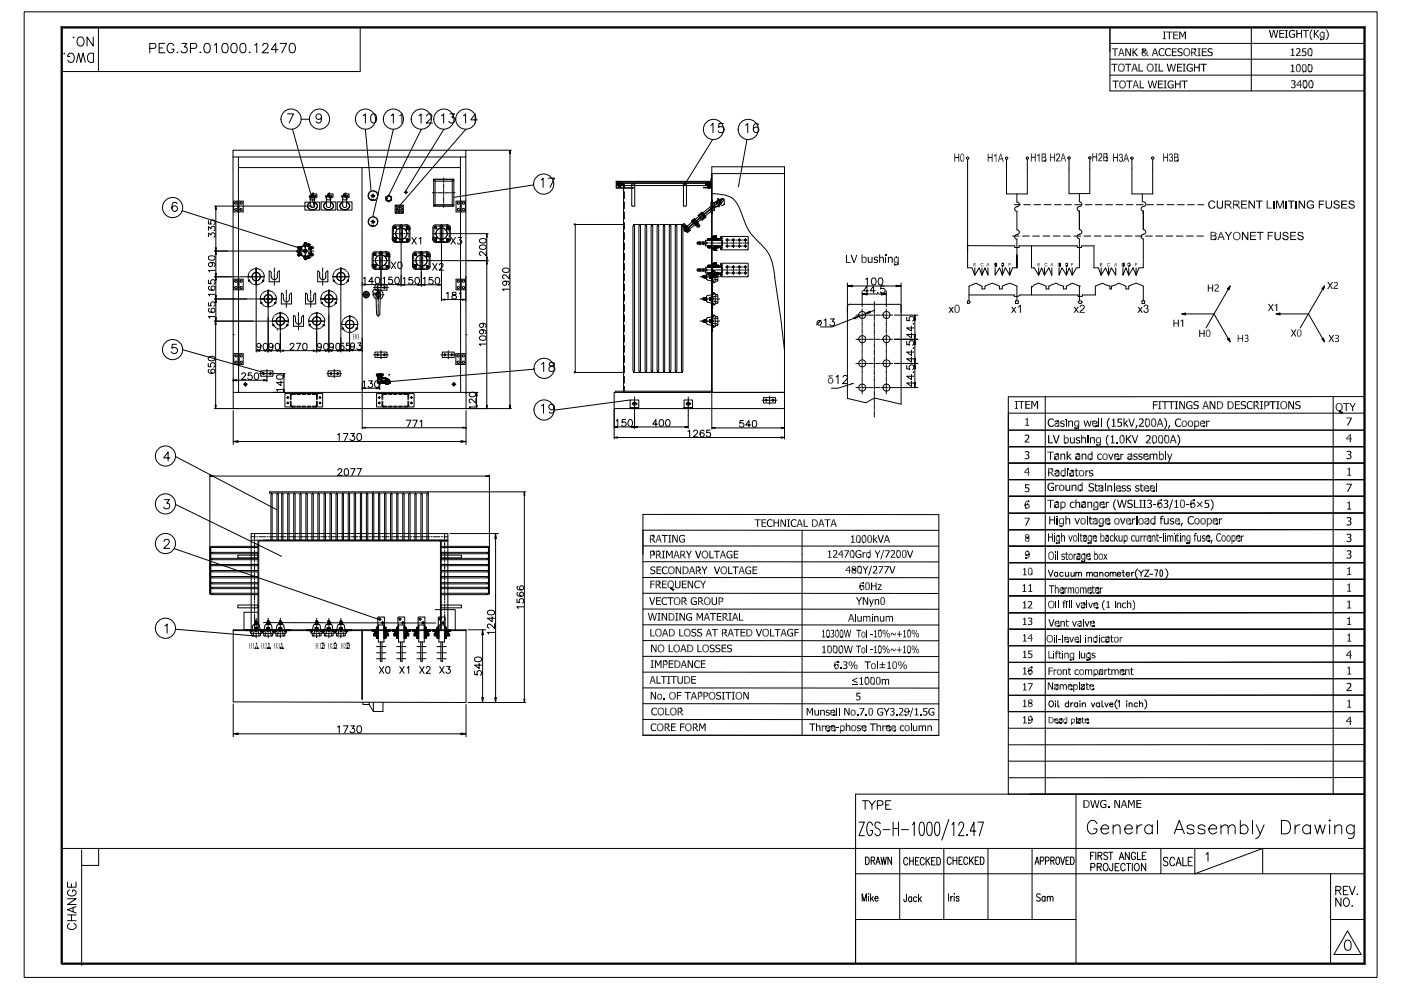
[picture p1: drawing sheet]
<svg xmlns="http://www.w3.org/2000/svg" width="297mm" height="210mm" viewBox="0 0 297 210" stroke-linecap="round" stroke-linejoin="round" font-family="sans-serif">
<g fill="none" stroke="#000" stroke-width=".21">
<path d="M5.1 2.5h286.9v204.7h-286.9zM13.6 11.3v.1zM14.8 12h-.4a.7 .7 0 0 1 .6-.8 .7 .7 0 0 1 .7 .8v.5a.72 .72 0 0 1-.5 .7 .72 .72 0 0 1-.8-.4M15.5 7.9h.2zM16.2 13.2l.5-1.9 .4 1.9 .5-1.9 .5 1.9M16.5 8.1a.74 .74 0 0 1 .8-.2 .74 .74 0 0 1 .5 .7 .85 .85 0 0 1-.2 .9 .85 .85 0 0 1-.9 .2 1.2 1.2 0 0 1-.2-1.6zM18.7 11.6l.5-.3h.6v1.9h-.6a1.06 1.06 0 0 1-.5-1.6zM19.8 7.8v2l-1.3-2v2M20.9 5.8v9.4M31.7 10.3h.9a.53 .53 0 0 0 .5-.6 .53 .53 0 0 0-.5-.5h-.9v2M33.7 10.2h.8M35 9.2h-1.3v2h1.3"/>
<path d="M36.9 9.7a.74 .74 0 0 0-.9-.5 .74 .74 0 0 0-.6 .8 .83 .83 0 0 0 .3 1 .83 .83 0 0 0 1.1-.1l.1-.5h-.5M37.5 11.1h.2zM38.6 9.2h1l-.5 .8a.67 .67 0 0 1 .6 .9 .67 .67 0 0 1-1.1 .2l-.2-.3M40.4 10.3h.8a.53 .53 0 0 0 .5-.6 .53 .53 0 0 0-.5-.5h-.8v2M42.4 11.1h.2zM43.5 9.3a.69 .69 0 0 1 1 .3 1.66 1.66 0 0 1-.2 1.5 .64 .64 0 0 1-1-.3 1.5 1.5 0 0 1 .2-1.5zM45.4 9.6l.5-.4v2M47.3 9.3a.64 .64 0 0 1 1 .3 1.01 1.01 0 0 1-.7 1.6 1.05 1.05 0 0 1-.5-1.6zM49.2 9.3a.64 .64 0 0 1 1 .3 1.01 1.01 0 0 1-.7 1.6 1.05 1.05 0 0 1-.5-1.6zM51.1 9.3a.64 .64 0 0 1 1 .3 1.83 1.83 0 0 1-.2 1.5 .68 .68 0 0 1-1-.3 1.66 1.66 0 0 1 .2-1.5zM52.8 11.1h.2zM54 9.6l.4-.4v2"/>
<path d="M55.7 9.7l.2-.4h.7a.42 .42 0 0 1 .1 .7l-1.1 1.2h1.3M58.9 10.5h-1.4l1-1.3v2M59.4 9.2h1.3l-.9 2M61.6 9.3a.64 .64 0 0 1 .9 .3 1.01 1.01 0 0 1-.6 1.6 1.05 1.05 0 0 1-.5-1.6zM76.4 5.8v9.4h-63.3M235.3 5.8h54v13.5h-54zM235.3 9.2h54M235.3 12.5h54M235.3 15.9h54M242.1 11.1l.2 .2M242.2 11l.2 .1M242.2 10.3l.2 .2"/>
<path d="M242.3 11l.1 .1M242.4 10.6h-.3h.3M243 10.7h-.3l.2 .1M243 10.6h-.2M253.4 10.3l-.1 .2M253.5 10.5l-.1 .1M265.3 15.8v3.5zM265.3 11v4.8zM265.3 5.8v5.2zM275.4 13.6v.2M276.4 17.1l.1 .1M276.4 15.1v.2"/>
<path d="M276.5 18.5l.1 .2M276.7 15.1l.2 .1M276.8 17l.1 .2M276.9 18.5l.1 .1M277.4 13.7l.2 .1M277.6 15.1v.2M277.9 10.2v.2M277.9 11.7l.2 .1M277.9 15.1l.2 .1M278 17l.1 .2M278.1 18.5l.2 .1M279.9 8.2h.1"/>
<path d="M280 8.2v.2M280.2 8.3l-.1 .2M280.5 6.7v.2M280.6 8.1l.1 .2M49.4 31.8h49.4v1.5h-49.4zM49.4 33.3v49.9M50.5 33.3l.1 49.9M50.5 35.5h47.1M61 24.1h1.2l-.9 2M62 27.4l4.7 16.5M63.8 25.3h1.8M68.2 24.8a.59 .59 0 0 1-.9 .5 .59 .59 0 0 1-.2-.9 .59 .59 0 0 1 1 0 1.36 1.36 0 0 1-.5 1.7l-.5-.1v-.2"/>
<path d="M76.8 35.7v55.2M77 24.5l.5-.4v2M77.5 27.4l1.4 15.1M78.8 24.2a.64 .64 0 0 1 1 .3 .99 .99 0 0 1-.7 1.6 1.29 1.29 0 0 1-.3-1.9zM82.9 24.5l.5-.4v2M83.4 27.4l-4.5 19.1M84.8 24.5l.4-.4v2M88.8 24.5l.5-.4v2M89.3 27.4l-7.1 14.4M90.5 24.6l.3-.5 .7 .2a.66 .66 0 0 1-.2 .9l-.9 .9h1.3M91.9 38h4.3v5.7h-4.3zM91.9 38.3h.3"/>
<path d="M91.9 38.1h.4M92.1 38.2v.2M92.2 38.5l.1 4.9M92.2 38.5h3.7v4.9h-3.6M92.5 38.1h.4M93.1 38.1h.3M93.6 24.5l.5-.4v2M93.6 38.1h.4M94.1 37.7v.7M94.1 38.6v.1M94.1 39v.8M94.1 27.4l-8.2 13.3"/>
<path d="M94.1 38.1h.4M94.7 38.1h.4M95.2 38.1h.4M95.4 24.1h1l-.6 .8a.64 .64 0 0 1 .5 1 .64 .64 0 0 1-1.1-.2M95.8 38.1h.4M95.9 38.3h.3M96.1 38.2v.2M97.6 33.3l.1 49.9M98.3 24.5l.4-.4v2M98.8 33.3v50.1M98.8 27.4l-14 16.1M98.8 31.8h9.6"/>
<path d="M101.2 25.4h-1.4l1-1.3v2M108.1 32.6v53.3M113.1 39.2l-16.9 2.6M114.7 38.2l.4-.4v1.9M116.2 37.8h1.4l-1 1.9M130.7 39.6v.2h.4M130.7 39v.3M130.8 38.7h19.9v.2h-19.9zM130.9 38.5h-.2v.3M131.1 39.3v.1M131.1 38.5h.2M131.1 39.4h.1"/>
<path d="M131.2 39.7h.4M131.2 39v.7l-.1-.3M131.2 38.9l.3-.2v1l-.3-.1M131.2 38.9v-.2l.3 .2M131.2 39l.1 .7M131.2 39.4h.3M131.2 38.9h.3M131.3 39.8h.4M131.4 39.2v.4M131.4 38.6l-.3 .1M131.4 38.6l.3 .1M131.5 39.6l.1 .1"/>
<path d="M131.5 39.4l.1 .2M131.5 38.9l-.3 .1M131.6 38.5h.3M131.7 39.3l-.6 .1M131.7 38.9l-.2 .1 .2 .1M131.8 38.9v.1M131.8 39.8h.4M131.9 38.9l.1 .1-.1 .1M132 38.5h.4M132.2 38.9v44M132.2 39.1h-1.4v.2h20.1M132.4 38.9v1"/>
<path d="M132.4 39.8h.3M132.6 38.5h.4M132.9 39.8h.4M133.1 38.5h.4M133.4 39.8h.4M133.7 38.5h.3M133.9 39.1l.6-.1 .1 .2v4.4M133.9 39.2l.1 4.5M134 39.8h.4M134.2 38.5h.4M134.7 38.5h.4M135.3 38.5h.4"/>
<path d="M135.8 38.5h.4M136.4 38.5h.4M136.9 38.5h.4M137.5 38.5h.3M138 38.5h.4M138.6 38.5h.3M139.1 38.5h.4M139.7 38.5h.3M140.2 38.5h.3M140.8 38.5h.3M141.3 38.5h.3M141.8 38.5h.4"/>
<path d="M142.4 38.5h.3M142.9 38.5h.4M143.5 38.5h.3M144 38.5h.4M144.5 38.5h.4M144.9 39.1l.5-.1 .1 .2v4.4M144.9 39.2l.1 4.5M145.1 38.5h.4M145.6 38.5h.4M146.2 38.5h.4M146.7 38.5h.4M147.3 38.5h.3"/>
<path d="M147.8 38.5h.4M148.3 38.5h.4M148.9 38.5h.4M149.1 39.8h1.8M149.1 39.7h.3M149.4 38.5h.4M149.6 39.7h.3M149.8 39.3h-.1M149.9 38.9l-.1 .1 .1 .1M149.9 38.9v.1M150 38.5h.3M150.1 38.9l.1 .1-.1 .1"/>
<path d="M150.1 39.7l.5 .1M150.1 39.4l.5 .1h-.5l.1 .3M150.2 39.8h.3M150.2 38.9h.3M150.2 38.9l.3-.2v.2M150.2 39.7l.3 .1M150.2 38.9l.3 .1M150.3 39.3l-.2 .1 .5-.1M150.3 39.4v.1M150.3 39.2v.4M150.3 38.6l-.3 .1M150.4 39.4l-.1 .1"/>
<path d="M150.4 38.6l.2 .1M150.5 38.9l-.3-.2v1.2h.3v-.9M150.5 39v.9M150.5 39.3v.1M150.5 38.5h.3M150.6 39.4v.3M150.7 39.7h.2M150.7 26.6l.5-.4v1.9M150.7 38.3l.1-.4v1.1h-1.2v.2l1.2-.1M150.8 38.3l-.2 .2h-20v1.4h3.8M150.9 36.8h15.4M151.1 29.6l-6.2 9.9"/>
<path d="M153.4 26.2h-1v.8a.67 .67 0 0 1 1 0 .67 .67 0 0 1-.1 1 .67 .67 0 0 1-1-.3M158.1 26.6l.4-.4v1.9M158.4 29.6l-1.9 10M160.8 26.5l-.1-.2a.59 .59 0 0 0-.9 .3 1.13 1.13 0 0 0 .5 1.5 .6 .6 0 0 0 .6-.5 .6 .6 0 0 0-.5-.7 .6 .6 0 0 0-.7 .6M205.1 33.8v23h1l.6 1.5 .9-1.5 .6 1.5M213.4 33.8v7.3h4.4v-7.3M221.5 34.1l.1 .1M221.6 33.1v.1M221.6 34l.1 .1M221.7 33.9l.1 .1M231.1 33.7v7.3l-4.4 .1v-7.3M234.5 34l.1 .2"/>
<path d="M234.7 33.9l.1 .2M234.7 33.3l-.1 .1M234.7 33.1h-.1M234.7 32.5l-.1 .2M234.9 33.4l-.2 .1M240 33.8v7.3h4.4v-7.3M249.6 34.1v.1M249.6 34l.2 .1M249.7 33.1l-.1 .1M249.7 33.9l.2 .1M37.5 43.2a.59 .59 0 0 0-.8-.2 1.21 1.21 0 0 0 .3 1.8 .6 .6 0 0 0 .6-.5 .6 .6 0 0 0-.5-.7 .6 .6 0 0 0-.7 .6M38.6 44.7l24.5 7.8"/>
<path d="M44.2 59.4v.7l.6 .1a.51 .51 0 0 1 0-.8 .51 .51 0 0 1 .8 .1 .51 .51 0 0 1-.3 .8M44.2 50.2v-.8l.5 .4a.47 .47 0 0 1 .5-.4 .47 .47 0 0 1 .5 .4 .47 .47 0 0 1-.4 .5M44.2 48.8v-.7l.5 .4a.45 .45 0 0 1 .6-.5 .45 .45 0 0 1 .3 .6l-.3 .4M44.2 46.8v.7h.6a.51 .51 0 0 1 0-.8 .51 .51 0 0 1 .8 .2 .51 .51 0 0 1-.3 .7M44.2 54.4l1.1-.1 .3 .1v.6l-.3 .1h-.9l-.2-.1zM44.7 55.6a.44 .44 0 0 1 .4 .6 .44 .44 0 0 1-.7 .2 .44 .44 0 0 1 0-.7l.3-.1a.67 .67 0 0 1 .9 .6l-.2 .3M45.5 43.7h20.7M45.5 53.2h19.3M45.5 58.7h7.8M45.6 57.3h-1.4l.2 .4M45.8 44.4v8.1M45.8 53.9v4.1"/>
<path d="M45.8 59.4v3.3M49.5 42.6h2.1v2.3h-2.1zM49.5 59.2h2.1v2.2h-2.1zM50.4 42.6v2.3M50.4 59.2v2.2M50.7 42.6v2.3M50.7 59.2v2.2M52.6 59.1l.1 .1M52.7 59.7h.2M52.7 59.4v.2M52.8 57.9l-.2 .9M52.8 59.4l.6 .7"/>
<path d="M52.9 59.4l.1 .1M52.9 59.5h-.2l.2 .1M53 57.6l-.2 .2M53.5 58.7h.2M53.8 58.7h.9M53.9 57l-.8 .4M54.1 57h.2M54.2 56.9h.2l-.2 .1M54.2 56.8l-.1 .2M54.2 57.1h.2M54.3 57v17.6M54.4 56.8v.2"/>
<path d="M54.5 57l.9 .3M54.9 58.7h.2M55.5 57.5l.1 .1M55.7 59.5h.2l-.2 .1M55.7 59.4l-.1 .2M55.7 59.7h.2M55.8 57.7l.2 1h-.7M55.8 59.4l.1 .1M55.9 59.2l-.5 .8M56 58.9v.2M57.5 58.6a.64 .64 0 0 0 .7 .7 .64 .64 0 0 0 .6-.6M58.2 59.3h.1"/>
<path d="M58.2 56.8v.9M58.2 57.8v.2M58.2 58.2v.9M58.2 59.3v.2M58.2 59.7v.8M58.8 57.9v.8M59.2 57.5v2.2h-2.1v-2.3l.4 .5v.8M59.2 57.4l-.4 .5M63 53.4h.1M63 53.1v.3M63 53.4v.1M63.1 53v.5h.1"/>
<path d="M63.1 53h.1M63.1 53l-.1 .1M63.2 54.1h.1M63.2 52.5h.1M63.2 52.4h.1M63.2 52.5v.2M63.2 52.5v.1M63.2 54.1v.1M63.2 52.4v.1M63.2 53.9h.1M63.2 52.3h.1M63.2 52.3h.3"/>
<path d="M63.2 52.5h.2M63.2 53.9v.2M63.2 52.3v.1M63.2 52.3v.2M63.2 54.2h.1M63.2 53.8v.2v-.1M63.2 52.6h.1M63.2 52.7l.2 .1M63.2 53.9h.2M63.2 54.2h.3M63.2 52.6v.1M63.2 53v.5"/>
<path d="M63.2 53.8v.1M63.2 52.5l.1 .1M63.2 52.6l.2 .1M63.2 53l.3 .1-.2 .1M63.2 53.5h.2M63.3 53.9h.1M63.3 52.3h.2zM63.3 53.9l.2 .1-.1 .2M63.3 52.6h.1M63.3 53.3l.2-.1-.1-.2 .1 .3-.2 .1M63.3 53l.2 .4M63.3 53.3l.1 .2"/>
<path d="M63.3 53.9h-.1M63.3 53.9h.2v.3M63.3 54h.1M63.3 53.9l.1 .2M63.3 52.3l.1 .1M63.3 53.5h.2M63.4 53.9h.1M63.4 54.2h.1M63.4 52.4h.1M63.4 52.5h.1M63.4 52.7h.1M63.4 53.8h.1"/>
<path d="M63.4 53.9l.1 .1M63.4 53.9h-.1M63.4 53.8h-.2M63.4 53.8l-.2 .1M63.4 52.3v.1M63.4 52.9h.1M63.4 53h.1M63.4 53.6h.1M63.4 53.5h.1M63.5 52.9h.1M63.4 53.5a1.4 1.4 0 0 0 1.7 .9M63.4 54.1h.1"/>
<path d="M63.4 53.9v.3M63.4 53.7l.1 .1M63.4 52.3l.1 .1M63.4 52.3v.2M63.4 52.3h.1M63.4 52.3l.1 .2-.2 .1M63.4 52.5l-.2 .1M63.4 53.7h.1M63.4 53.5v.1M63.4 53.7v.1M63.4 54.1v.1M63.4 52.4v.1"/>
<path d="M63.4 52.7l.1 .1M63.4 52.4l-.1 .1M63.5 54h.1M63.5 54.1l-.1 .1M63.5 54.2h-.1M63.5 53.7l-.1 .1M63.5 54.2h.1M63.5 53.8h.1M63.5 53.7h.1M63.5 52.5l-.2 .1M63.5 52.4h.1M63.5 52.7h.1"/>
<path d="M63.5 52.7h-.1M63.5 52.3h.1M63.5 52.3v.2l-.2 .1M63.5 53.6v.2M63.5 54l-.1 .2M63.5 54l-.1 .1M63.5 53.7v.1M63.5 53.8l.1 .2M63.5 52.4l-.1 .1M63.5 52.3l.1 .1M63.5 52.3l-.2 .3M63.5 53.5h.1"/>
<path d="M63.5 52.9v.7M63.5 53l-.2 .1v.4l.2-.1-.1 .1M63.5 53.1l-.2 .1 .2 .3M63.5 53.8l.2 .1M63.5 53.8l.1 .1M63.6 54.1h.1M63.6 52.3l.1 .1M63.6 52.4h.1M63.6 52.5h.1M63.6 52.3v.2M63.6 54v.1M63.6 54h.1"/>
<path d="M63.6 54.1l-.1 .1M63.6 52.3v.1M63.6 52.4l.1 .1M63.6 52.5l-.1 .2M63.7 53.9h.1M63.7 54.1h-.1M63.7 54l-.1 .1M63.7 54h.1M63.7 54.1h.1M63.7 52.5h.1M63.7 52.4h.1M63.7 52.4h-.1"/>
<path d="M63.7 53.9l.1 .2M63.7 52.5l-.2 .2M63.8 54.1h.1M63.8 52.4h.1M63.8 53.7h.2l-.1 .1zM63.8 52.4l-.3 .5M63.8 52.7l.2 .2zM64 52.9h.1M64 52.8v.1M64.4 54.5h.1M64.4 52h.1M64.4 54.5h.6"/>
<path d="M64.4 52h.6M64.5 54.6h.4M64.5 51.9h.1M64.5 51.7l.1-.2-.1 .4M64.5 51.7h.1M64.5 51.8h.1M64.5 54.8l.1 .2M64.5 54.8h.1M64.5 54.7h.1M64.5 54.6h.1M64.5 54.6l.1 .4M64.5 51.9h.4"/>
<path d="M64.6 54.9h.1M64.6 51.9h.1M64.6 52h.1M64.6 54.8h.1M64.6 54.8h.3M64.6 54.5h.1M64.6 54.6h.1M64.6 51.7h.1M64.6 51.6h.1M64.6 51.7l.2 .1M64.6 51.7v.1l.3-.1M64.6 54.8l.1-.1 .2 .1"/>
<path d="M64.6 51.6v.1M64.6 51.9v.1M64.6 54.5v.1M64.6 54.8v.1M64.6 51.6v.2M64.6 54.8h.2M64.6 42.9h3.2v1.6h-3.2zM64.6 54.7v.1M64.6 54.7h.1M64.6 55h.1M64.6 52.3l.2 .1h-.2zM64.6 51.8h.1"/>
<path d="M64.6 51.5h.1M64.6 51.7h.2M64.6 54.7h.2M64.6 51.7v.1M64.6 55h.2M64.6 54.5h.3M64.6 52h.2M64.6 51.5v.1M64.7 54.1v.1zM64.7 54.8h.1M64.7 54.7l.2 .1M64.7 52.3h.1"/>
<path d="M64.7 54.1v.2zM64.7 51.8h.1M64.7 53.2h.1M64.7 51.4v.5M64.7 52v.5M64.7 52.6v.5M64.7 53.2v.1M64.7 53.4v.5M64.7 54v.6M64.7 54.7v.4M64.8 51.7h.1M64.8 54.7h.1"/>
<path d="M64.8 54.8h.1M64.8 51.5h.1M64.8 54.7l.1 .2M64.8 51.7v.1M64.8 54.7v.1M64.8 54.8h-.2M64.8 54.8l.1 .1M64.8 51.5l-.2 .1M64.8 51.5l.1 .1M64.8 55h.1M64.8 52h.1M64.8 51.7l-.2 .1"/>
<path d="M64.8 51.7h-.2M64.9 52h.1M64.9 54.8h.1M64.9 54.9h.1M64.9 54.5v.1M64.9 54.5h.1M64.9 51.7h-.1M64.9 51.7l-.2 .1M64.9 51.7h.1M64.9 51.6h.1M64.9 51.7l-.1 .1-.2-.1M64.9 51.6v.4"/>
<path d="M64.9 54.5v.2M64.9 54.9l-.1 .1M64.9 54.6v.1M64.9 51.6l-.1 .1M64.9 53.2h.5M64.9 51.6v.1M64.9 51.8v.1M64.9 51.9h.1M64.9 51.9v.1M64.9 54.6h.1M64.9 54.8v.1M64.9 54.7v.1"/>
<path d="M64.9 54.8v.2M64.9 51.7v.2M64.9 54.6v.2M65 52h.1M65 54.5h.1M65.1 54.5h.1M65.1 52h.1M65.1 52h.4v.3M65.1 52h-.1M65.1 52a1.74 1.74 0 0 0-1.7 .9M65.1 54.4h.1M65.1 52.1h.1"/>
<path d="M65.1 54.4l.1 .2M65.1 52.1l.4 .2M65.1 52.1h.6M65.2 54.5h.1M65.2 52h.1M65.2 54.4h-.1M65.2 54.5h-.1M65.2 52h-.1M65.2 52h.2v.3M65.2 52v.1M65.2 52.2v-.3l.4 .2-.1 .2M65.2 54.3l.3 .2"/>
<path d="M65.3 51.9l-.2 .2M65.3 51.9l.4 .2M65.3 51.9v.3M65.3 54.3l-.1 .2M65.3 52.2h.3M65.3 54.3l.2 .1M65.4 54.8h.1M65.4 52v.3h.3M65.4 51.7l.3 .2M65.4 51.7l-.1 .2M65.4 51.7h.1M65.4 54.5l-.2-.1v.2"/>
<path d="M65.4 53.6l.1 .1zM65.4 52.8h.2zM65.4 52.8h.2l-.2 .1zM65.4 52l.1 .3M65.4 54.2l.2 .1-.1 .1M65.5 54.2h.2M65.5 54.2h.1M65.5 54.2l-.3 .2M65.5 53.2h.4M65.5 54.2l-.3 .3 .2-.3 .2 .2M65.5 52.3h.1M65.5 53.7l.1 .1z"/>
<path d="M65.5 54.2l.1 .1M65.5 54.2l-.1 .3-.2-.1M65.6 54.2h.1M65.6 52.3h.1M65.6 54.4h.1M65.6 54.2l-.2 .3M65.6 52.1v.1M65.6 41.6h.7M65.6 52.3a1.25 1.25 0 0 1 0 1.8M65.6 54.1v.1M65.6 54.3v.1M65.6 54.4l-.4 .2"/>
<path d="M65.6 54.3l-.2-.1-.2 .4M65.7 41.8h.1v1.9M65.7 52.3l.2 .6M65.7 41.6v.2M65.7 52.3h.1M65.7 54.2h.1M65.7 52.3h-.1M65.7 54.4l-.4 .2 .1 .2M65.7 54.4v.2M65.7 41.8h1M65.7 41.8h1.1M65.7 54.6h.1"/>
<path d="M65.7 51.9h.1M65.7 54.6l-.3 .2M65.7 52.5h.1M65.7 54h.1M65.7 51.9v.2M65.8 52.4h.1M65.8 52.5h.1M65.8 54.1h.1M65.8 54h.1M65.8 54v.1M65.8 52.5v.2M65.8 42.9a.84 .84 0 0 0-.6 1 .84 .84 0 0 0 1 .6 .84 .84 0 0 0 1.1-.6 .84 .84 0 0 0-.6-1"/>
<path d="M65.8 43a.77 .77 0 0 0-.5 .9 .77 .77 0 0 0 .9 .6 .77 .77 0 0 0 1-.6 .77 .77 0 0 0-.5-.9M65.8 42.1a.57 .57 0 0 0 .9 0M65.8 52.3v.2M65.8 52.5l.2 .2M65.8 52.5h-.1M65.8 54.1l.2 .1M65.9 52.7h.1M65.9 53.8h.1M65.9 53.8l-.2 .1M65.9 53.6h.1M66 52.3v.3h.2M66 52.5h.1"/>
<path d="M66 52.3h.1M66 52.7v.1M66 52.3l-.2 .2M66 52.7h.1M66 54.2h.1M66 54.1v.1M66 54.1h.1M66 53.7l.2 .1M66 53.7h.1M66 52.3v.3h.1M66 52.5v.1M66 52.7h-.1"/>
<path d="M66 52.3l-.2 .1M66 54.2h.2M66 53.7v.1M66 53.8l-.2 .2M66 53.7l-.4 .4M66 52.3v.1M66 52.3v.2M66 52.4h.1M66 53.9v.3M66 53.8h.1M66 52.3v.2l.2 .1M66 52.4v.1"/>
<path d="M66 52.4l.1 .1M66 53.9v.2M66 53.9h.2M66 54.1l.1 .1M66 53.2h.1M66 52.6h.1M66 52.6l.2 .1M66 53.9h.1M66 53.8l.2 .1M66.1 52.5h.1M66.1 53.9h-.2l.1 .3M66.1 54.2h.1"/>
<path d="M66.1 53.9h.1M66.1 52.5l-.1 .1M66.1 53.9l-.1 .2M66.1 53.9l-.1 .1M66.1 53.9h-.1v.3M66.1 54.2h-.1M66.1 53.2h.4M66.2 52.3h.1M66.2 52.6h-.1M66.2 52.6h.1M66.2 53.9h.1M66.2 53.8l.1 .2"/>
<path d="M66.2 53.9l.1 .1M66.2 53.9h-.2v.3M66.2 52.6v.1M66.2 53.8v.1M66.2 52.3h-.2M66.2 52.3l.1 .1M66.2 52.7h-.2M66.2 52.6l-.2 .1M66.2 52.5h.1M66.2 54.2h.1M66.2 52.5v.1M66.2 54.2h-.1"/>
<path d="M66.2 53.9h-.1M66.3 52.6h-.1M66.3 54h.1M66.3 52.4h.1M66.3 52.4l-.1 .1M66.3 54l-.1 .2M66.3 41.3h.1M66.3 41.5l-.8 .1M66.3 41h.2v.7h-.2zM66.3 41.1l-.2 .1-.2 .3M66.3 41.3v.1M66.5 41.5h.4v.2l-.4 .2 .1 .1"/>
<path d="M66.5 41.1h.6l.1 .7M66.7 41.8h.1M66.7 42v1.7a.44 .44 0 0 1-.5 .3 .44 .44 0 0 1-.4-.3M66.8 41.5l.1 .1h-.4M66.8 41.6v.1M67 41.9l-.5 .1M67.2 41.7l-.2 .2M68.1 42.8h3.1v1.7h-3.1zM68.4 59.3h.1M68.4 56.8v.9M68.4 57.8v.2M68.4 58.2v.9"/>
<path d="M68.4 59.3v.2M68.4 59.7v.8M69 41.6h.7M69 58.7l.1-.8 .4-.5v2.3h-2.1v-2.2l.4 .4v.8M69.1 58.6a.64 .64 0 0 1-.7 .7 .64 .64 0 0 1-.6-.6M69.1 41.8h.1v1.9a.44 .44 0 0 0 .5 .3 .44 .44 0 0 0 .4-.3v-1.7M69.1 41.8h1M69.1 41.7h1.1M69.1 41.6v.2M69.2 42.9a.84 .84 0 0 0-.6 1 .84 .84 0 0 0 1.1 .6 .84 .84 0 0 0 1-.6 .84 .84 0 0 0-.6-1M69.2 43a.77 .77 0 0 0-.5 .9 .77 .77 0 0 0 1 .5 .77 .77 0 0 0 .9-.5 .77 .77 0 0 0-.5-.9M69.2 42v.1a.57 .57 0 0 0 1 0l-.1-.1"/>
<path d="M69.5 41.1h.1M69.7 41.1h-.2l-.2 .4M69.7 41.5l-.7 .1M69.7 41h.2v.7h-.2zM69.7 41.3h.1M69.9 41.5h.4l-.4 .4M69.9 41.1h.6M69.9 41.8l.1 .2 .4-.1M70.1 41.8h.1M70.2 41.5l.1 .1h-.4M70.2 41.6v.1M70.5 41.1l.1 .6-.2 .2"/>
<path d="M70.6 58.7h.7M70.6 59.1l.1 .1M70.7 59.7h.2M70.7 59.4l-.1 .2M70.8 57.9l-.2 .9M70.8 59.4l.6 .7M70.8 59.4l.2 .1M70.9 59.5h-.2l.2 .1M71 57.6l-.2 .2M71.5 58.7h.1M71.5 42.8h3.1v1.7h-3.1zM71.8 58.7h.9"/>
<path d="M71.9 57l-.8 .4M72.1 57h.2M72.2 56.8l-.1 .2M72.3 56.8l1.1 .5M72.4 57.1h-.2l.1 17.5M72.4 56.9h-.2l.2 .1M72.4 41.6h.8M72.5 41.8h.1l.1 1.9a.44 .44 0 0 0 .4 .3 .44 .44 0 0 0 .4-.3M72.5 41.8h1M72.5 41.7h1.1M72.5 41.6v.2M72.7 42.9a.84 .84 0 0 0-.7 1 .84 .84 0 0 0 1.1 .6 .84 .84 0 0 0 1-.6 .84 .84 0 0 0-.6-1"/>
<path d="M72.7 43a.77 .77 0 0 0-.6 .9 .77 .77 0 0 0 1 .5 .77 .77 0 0 0 1-.5 .77 .77 0 0 0-.6-.9M72.7 42l-.1 .1a.57 .57 0 0 0 1 0l-.1-.1M72.9 58.7h.2M73.2 41.5l-.8 .1M73.2 41h.1v.7h-.1zM73.2 41.1h-.3l-.1 .4M73.2 41.3h-.1M73.3 41.5h.4l-.4 .4M73.3 41.1h.6M73.5 41.8h.1M73.5 42v1.7M73.5 57.5l.1 .1"/>
<path d="M73.6 41.5l.1 .1h-.4M73.7 41.6v.1M73.7 59.5h.2l-.2 .1M73.7 59.7h.2M73.7 59.4l-.1 .2M73.7 57.7l.3 1h-.7M73.8 59.4l.1 .1M73.9 59.2l-.5 .8M73.9 41.1l.1 .6M74 58.9v.2M74 41.7l-.6 .3v-.2M76.8 59.9v.7"/>
<path d="M77 59l.4-.2v1.4M78.1 47a1.03 1.03 0 0 0 1 1M78.1 41.5a1.03 1.03 0 0 0 1 1M78.2 40.9l-.1 .3M78.2 46.4l-.1 .3M78.4 41.2l.6 .3zM78.4 46.8l.6 .2zM78.7 41.5h.8M78.7 47h.8M78.7 40.5l-.3 .2M78.7 46l-.3 .2M79 42.2h.1"/>
<path d="M79 47.7h.1M78.9 42.1l.1-.2v.2M78.9 42.1v-.2l.1 .2M78.9 42.1v.1M78.9 42.2h.1M78.9 47.6l.1-.2v.2M78.9 47.6v-.2l.1 .2M78.9 47.6v.1M78.9 47.7h.1M78.9 54v2.5l.1 .3 .5 .3M78.9 41.5h.1M78.9 47h.1"/>
<path d="M78.9 55.3h.9M79 42.1v-.2v.2M79 42.1l-.1-.2v.3M79 47.6v-.2v.2M79 47.6l-.1-.2v.3M79 42.1v.1M79 47.6v.1M79.1 42.2h.1M79.1 47.7h.1M79.1 42.1v-.2v.2M79.1 47.6v-.2v.2M79.1 41.1v.8"/>
<path d="M79.1 42.1v.1M79.1 46.6v.8M79.1 47.6v.1M79.1 46a1.03 1.03 0 0 1 1 1M79.1 40.5a1.03 1.03 0 0 1 1 1M79.2 41.5h.1zM79.2 41.5l.2 .1zM79.2 47h.1zM79.2 47l.2 .1zM79.2 55.7v1l.7 .2M79.2 41.5l.2 .2-.1-.1M79.2 41.5l.2 .1h-.1"/>
<path d="M79.2 41.5l.2 .1-.2-.1 .2 .1h-.1M79.2 47l.2 .2-.1-.1M79.2 47l.2 .1h-.1M79.2 47l.2 .1-.2-.1 .2 .1h-.1M79.2 41.5h.1M79.2 47h.1M79.2 54v.4M79.2 54.6v.4M79.2 55.1v.4M79.2 59.7h-1l.7-.9v1.4M79.2 53.7l.6 .5M79.3 56.4l.4-.1v.3"/>
<path d="M79.3 56.4v.3h.3M79.4 56.5l.2 .1h-.2M79.4 53.8l.2 .1-.2 .1M79.5 57.1h2.5M79.5 53.7h.4M79.5 53.6l-.3 .4M79.6 53.8l.1 .1M79.6 53.8h-.3l.1 .4M79.6 55.2l.4 .9M79.7 56.7h-.1M79.7 54.9l-.1 .2M79.7 42.3l-.3 .2"/>
<path d="M79.7 47.9l-.3 .1M79.7 53.9v.2h-.3M79.8 58.9a.45 .45 0 0 1 .6 .1l.1 .4a.67 .67 0 0 1-.5 .8 .89 .89 0 0 1-.2-1.3zM79.8 56.1h.1M79.8 56.3l-.6 .5M79.8 54.6l-.1 .1M79.9 56.1h.1M80 55.3h.1M80.1 56.9h.3M80.1 53.7h.3M80.1 41.8l-.2 .3M80.1 47.3l-.2 .3"/>
<path d="M80.1 56.2l.2 .1M80.3 55.3h.9M80.4 56.4h.2M80.5 53.5h.6v3.5h-.6zM80.6 56.9h.3M80.6 53.7h.3M80.8 53.3v.9M80.8 54.5v.1M80.8 54.8v.9M80.8 55.9v.2M80.8 56.2v4.9M80.8 54.1l-.8 .3"/>
<path d="M80.9 54.1l.3 .1M81.2 56.9h.3M81.2 53.7h.3M81.2 59l.3-.2v1.4M81.3 54.2l.1 .1M81.4 55.3h.2M81.6 54.4h1M81.6 54.3a1.21 1.21 0 0 0-1.7 .1 1.21 1.21 0 0 0 0 1.7M81.6 54.4l.4 .8M81.6 56.1l-.8 .3M81.7 56.9h.3M81.7 54.4h.9"/>
<path d="M81.7 54.4v.1M81.7 53.7h.3M81.7 54.4a1.21 1.21 0 0 1 0 1.7 1.21 1.21 0 0 1-1.7 0h-1.1M81.8 41.8l.3-.2a.38 .38 0 0 1 .3-.2 .38 .38 0 0 1 .4 .2l.2 .2v.7l-.2 .1a.41 .41 0 0 1-.8 0l-.2-.1zM81.8 56.3l.5 .5M81.8 55.3h.8M81.8 55.8l-.1 .1M81.9 56.7h.1M81.9 42.1h.1M81.9 42h.1M81.9 42v.1M81.9 55.4v.2"/>
<path d="M82 41.9a.5 .5 0 0 0 .4 .7 .5 .5 0 0 0 .5-.7M82 56.5l.2 .1h-.2M82 53.8l.2 .1-.2 .1M82 53.4h-2.5l-.5 .3-.1 .3M82.1 53.4l.3 .1 .3 .5M82.1 53.6l.3 .4M82.2 56.4l-.3-.1v.3M82.2 54.1v.1M82.2 54.1v-.3l-.3 .1v.2h.3M82.2 56.4v.3h-.2M82.3 53.7l-.5 .5M82.4 56.1v.6l-.3 .2"/>
<path d="M82.4 54v.8M82.4 55v.4M82.4 55.6v.3M82.6 54l.1 2.5-.3 .5-.3 .1M83 55.6l.9 1.4M83.1 58.8h-.6l-.1 .6a.49 .49 0 0 1 .8 0 .49 .49 0 0 1-.1 .7 .49 .49 0 0 1-.8-.2M83.2 48.3v2.6M83.2 50.4h1M83.2 49.5h.9M83.2 50.8l.3 .5 .3 .1M83.4 50l.1 1 .3 .2M83.4 48.3v.4"/>
<path d="M83.4 48.9v.3M83.4 49.4v.4M83.5 48l.6 .6M83.6 50.7l.4-.1-.1 .4M83.6 50.7v.3h.3M83.7 50.8h.2l-.2 .1M83.7 48.1l.2 .1-.2 .1M83.8 43.5h1.7v1.7h-1.7zM83.8 47.7h2.5M83.8 51.4h2.5M83.8 51.2h.4M83.8 47.7l-.3 .1-.3 .4"/>
<path d="M83.8 44.4h.6M83.9 58.9a.45 .45 0 0 1 .7 .1l.1 .4a.67 .67 0 0 1-.6 .8 .89 .89 0 0 1-.2-1.3zM83.9 55.6l-.9 1.4M83.9 48.1v.1M83.9 48.1h-.3v.3M83.9 49.5l.3 .9M83.9 49.2v.2M84 48.1v.3h-.4M84.1 50.4h.1M84.1 50.6l-.6 .5M84.1 48.9l-.1 .1M84.2 47.9l-.6 .1-.1 .2"/>
<path d="M84.2 49.5h.2M84.3 51.2h.4M84.3 47.9h.4M84.4 50.5l.1 .1M84.5 55.6a.7 .7 0 0 1 .8 .5 .7 .7 0 0 1-.4 .9l-.5-.3v-.9zM84.5 44.4h.2M84.6 49.5h.9M84.6 43.5v1.7M84.7 50.6l.2 .1M84.8 47.8h.5v3.5h-.5zM84.9 51.2h.3M84.9 47.9h.3"/>
<path d="M84.9 44.4h.6M85 47.6v1M85 48.7v.2M85 49.1v.9M85 50.2v.1M85 50.6v10.1M85.1 48.4l-.9 .3M85.3 48.4h.1M85.4 51.2h.4M85.4 47.9h.4M85.5 59.1l.3-.3v1.5M85.6 48.5l.1 .1"/>
<path d="M85.7 49.5h.2M85.7 40.8h.2M85.9 50.4l-.8 .3M85.9 48.7h.1M86 48.7a1.21 1.21 0 0 1-.1 1.7 1.21 1.21 0 0 1-1.6 0M86 51.2h.3M86 47.9h.3M86 40.8h.4M86.1 40.4v.4M86.1 40.9v.3M86.1 50.6l.5 .5M86.1 49.5h.8"/>
<path d="M86.1 50.1l-.1 .1M86.1 50.9l.1 .1M86.2 48.1v.3h.3M86.2 50.9v-.3h.3v.4h-.3M86.2 48.1l-.1 .1M86.2 49.8l-.1 .1M86.2 48.1h.3v.3M86.3 50.8h.2l-.2 .1M86.3 48.1l.2 .1-.2 .1M86.4 47.7l.2 .1 .3 .4M86.4 47.9l.3 .3M86.6 48l-.5 .6"/>
<path d="M86.7 50.4v.6l-.3 .2M86.7 48.3v.8M86.7 49.3v.4M86.7 49.9v.3M86.9 48.3v2.5l-.3 .5-.2 .1M86.9 48.7l-1-.1a1.25 1.25 0 0 0-1.7 .1 1.25 1.25 0 0 0 0 1.7M86.9 48.7h-1l.3 .8M87.3 50.3l1 1.4M87.4 58.8h-.7v.6a.51 .51 0 0 1 .8 0 .51 .51 0 0 1-.1 .8 .51 .51 0 0 1-.8-.2M87.5 55.3h.8M87.5 54v2.5M87.5 56.5l.1 .3 .5 .3"/>
<path d="M87.7 55.7l.1 1 .3 .2M87.7 54v.4M87.7 54.6v.4M87.7 55.1v.4M87.8 53.7l.5 .5M87.9 56.4l.4-.1v.3M87.9 56.4v.3h.3M88 56.5l.2 .1h-.2M88 53.8l.2 .1-.2 .1M88.1 53.4h2.5l.3 .1 .3 .5M88.1 57.1h2.5M88.1 56.9h.3"/>
<path d="M88.1 53.7h.3M88.1 53.4l-.3 .1-.3 .5M88.1 53.6l-.4 .4M88.2 58.9a.45 .45 0 0 1 .7 .2v.3a.67 .67 0 0 1-.5 .9 .89 .89 0 0 1-.2-1.4zM88.2 55.2l.3 .9M88.2 53.9l-.3-.1 .1 .4M88.2 54.9v.2M88.3 53.9v.2h-.3M88.3 50.3l-1 1.4M88.3 56.1h.1M88.3 56.3l-.5 .5M88.4 54.6l-.1 .1"/>
<path d="M88.4 56.1h.1M88.5 55.3h.2M88.6 56.9h.4M88.6 53.7h.4M88.6 56.2l.2 .1M88.9 50.6l.3-.3v1.4M88.9 55.3h.9M89 56.4h.2M89.1 53.5h.5v3.5h-.5zM89.2 56.9h.3M89.2 53.7h.3M89.3 53.3v.9"/>
<path d="M89.3 54.5v.1M89.3 54.8v.9M89.3 55.9v.2M89.3 56.2v4.5M89.4 54.1l-.9 .3M89.5 54.1l.2 .1M89.7 56.9h.3M89.7 53.7h.3M89.7 59.1l.4-.3v1.5M89.9 54.2l.1 .1M90 55.3h.2M90.1 54.4h1.1"/>
<path d="M90.2 54.3a1.21 1.21 0 0 0-1.7 .1 1.21 1.21 0 0 0 0 1.7M90.2 54.4l.3 .8M90.2 56.1l-.8 .3M90.2 54.4h1M90.3 54.4a1.21 1.21 0 0 1-.1 1.7 1.21 1.21 0 0 1-1.7 0h-1M90.3 53.7h.3M90.3 55.3h13.2M90.3 56.3l.6 .5M90.4 55.8l-.1 .1M90.4 53.9l.4-.1-.1 .4M90.4 56.7h.1M90.5 53.9v.2h.2"/>
<path d="M90.5 55.4v.2M90.6 56.5l.2 .1h-.2M90.6 53.8l.2 .1-.2 .1M90.6 53.6l.4 .4M90.8 56.4l-.3-.1v.3M90.8 56.4v.3h-.3M90.9 53.7l-.6 .5M91 56.1l-.1 .6-.6 .2M91 54v.8M91 55v.4M91 55.6v.3M91.2 54v2.5"/>
<path d="M91.2 56.5l-.3 .5-.3 .1M91.7 40.9h.6M91.7 58.8h-.7v.6a.51 .51 0 0 1 .7 0 .51 .51 0 0 1-.1 .8 .51 .51 0 0 1-.7-.2M91.7 55.9l1 1.4M91.8 48.3v2.5l.1 .3 .4 .3M91.8 49.5h.8M91.9 43.7h.4M91.9 43.5h.3M92 50l.1 1 .2 .2M92 48.3v.4M92 48.9v.3M92 49.4v.4"/>
<path d="M92.1 43.4v.3M92.1 48l.5 .6M92.2 50.8h.2l-.2 .1M92.2 48.1l.2 .1-.2 .1M92.3 47.7h2.6M92.3 51.4h2.6M92.3 51.2h.4M92.3 47.7l-.2 .1-.3 .4M92.5 58.9a.45 .45 0 0 1 .6 .2l.1 .3a.67 .67 0 0 1-.5 .9 .89 .89 0 0 1-.2-1.4zM92.5 48.1v.1M92.5 48.1h-.3v.3M92.5 49.5l.3 .9"/>
<path d="M92.5 50.9v.1M92.5 49.2v.2M92.5 50.9v-.3h-.2l-.1 .4h.3M92.5 48.1v.3h-.3M92.5 43.7h.4M92.5 40.9h.2M92.6 50.4h.1M92.6 50.6l-.5 .5M92.7 55.9l-1 1.4M92.7 48.9l-.1 .1M92.7 47.9l-.5 .1-.2 .2M92.7 50.3v.1"/>
<path d="M92.8 49.5h.2M92.9 51.2h.4M92.9 47.9h.4M92.9 40.9h.9M92.9 50.5l.2 .1M93.1 43.7h.3M93.1 56.2l.2-.3h.4l.2 .4-.8 1h.9M93.2 49.5h.9M93.3 50.6l.1 .1M93.3 47.8h.6v3.5h-.6zM93.4 51.2h.4M93.4 47.9h.4"/>
<path d="M93.6 43.7h.4M93.6 47.6v1M93.6 48.7v.2M93.6 49.1v.9M93.6 50.2v.1M93.6 50.6v13.2M93.6 48.4l-.8 .3M93.8 48.4h.2M94 51.2h.3M94 47.9h.3M94 40.9h.1M94.1 40v.2"/>
<path d="M94.1 40.4v.9M94.1 41.5v.2M94.1 41.8v1M94.1 42.9v.2M94.1 43.3v.7M94.1 43.7h.4M94.1 48.5l.2 .1M94.2 49.5h.2M94.3 40.9h.9M94.5 48.7l.3 .8M94.5 50.4l-.9 .3M94.5 47.9l.6 .1 .2 .2"/>
<path d="M94.5 51.2h.4M94.5 48.7h.1M94.6 49.5h8.9M94.6 50.6l.6 .5M94.7 50.1l-.1 .1M94.7 43.7h.4M94.7 48.1v.3h.3M94.8 48.1l-.1 .1M94.8 49.8l-.1 .1M94.8 48.1h.3v.3M94.9 50.8h.2l-.2 .1M94.9 48.1l.2 .1-.2 .1"/>
<path d="M94.9 47.7l.5 .3 .1 .2M95 50.6l.1 .4h-.3M95 50.6h-.3l.1 .4M95.1 48.4h-.1M95.2 48l-.6 .6M95.2 50.4v.6l-.3 .2M95.2 43.7h.4M95.2 48.3v.8M95.2 49.3v.4M95.2 49.9v.3M95.4 40.9h.2M95.5 48.7h-1a1.21 1.21 0 0 1 0 1.7 1.21 1.21 0 0 1-1.7 0h-1"/>
<path d="M95.5 48.3v2.5l-.1 .3-.5 .3M95.5 48.7l-1.1-.1a1.21 1.21 0 0 0-1.6 .1 1.21 1.21 0 0 0-.1 1.6M95.6 50.3l1 1.4M95.8 43.7h.4M95.8 40.9h.7M95.9 43.5h.3M96.1 43.4v.3M96.6 50.3l-1 1.4M96.7 42.6h2v2.3h-2zM96.7 59.2h2v2.2h-2zM97.1 50.3h.7l-.3 .6a.45 .45 0 0 1 .3 .7 .45 .45 0 0 1-.8-.1M97.6 42.6v2.3"/>
<path d="M97.6 59.2v2.2M97.8 42.6v2.3M97.8 59.2v2.2M98.8 58.6v5.2M101.7 52.1l.6-.2a.61 .61 0 0 1 .8 .6 .78 .78 0 0 1-.8 .4 .78 .78 0 0 1-.7-.6zM101.7 50.8l.6-.2a.61 .61 0 0 1 .8 .5 .78 .78 0 0 1-.8 .4 .78 .78 0 0 1-.7-.5zM103.1 53.3v.9l-1-.8-.5 .2v.3l.4 .3M103.2 50.3v4.2M103.2 56v29.9M106.6 57l.6-.2a.61 .61 0 0 1 .8 .6l-.3 .3-.3 .1a.62 .62 0 0 1-.8-.6zM107.1 59.6a.45 .45 0 0 1 .3 .7 .45 .45 0 0 1-.7 .1 .45 .45 0 0 1 .1-.7l.3-.1a.63 .63 0 0 1 .9 .6l-.2 .2M108 58.2v.9l-1-.8-.4 .2v.4l.3 .2"/>
<path d="M122 47.6h10.2v31.4h-10.2zM132.4 40.7v1.4M132.4 42.8v1.5M132.4 45v1.4M132.4 47.2v1.4M132.4 49.3v1.5M132.4 51.5v1.5M132.4 53.7v1.4M132.4 55.9v1.4M132.4 58v1.5M134.3 47.6l.2 .3v30.7l-.1 .4-.2-.4v-30.7zM134.4 47.6h10.3"/>
<path d="M134.6 43.6l-.5 .1M135.6 47.6l.2 .3-.1 31.1-.2-.4v-30.7zM136.9 47.6l.2 .3v30.7l-.1 .4h-.1l-.1-.4zM138.2 47.6l.2 .3v30.7l-.1 .4-.3-.4v-30.7zM139.4 47.6l.3 .3v30.7l-.2 .4-.2-.4v-30.7zM140.7 47.6l.2 .3-.1 31.1h-.1l-.1-.4zM142 47.6l.2 .3v30.7l-.1 .4-.2-.4v-30.7zM143.3 47.6l.2 .3v30.7l-.1 .4-.2-.4v-30.7zM144.6 47.6l.2 .3-.1 31.1h-.1l-.1-.4zM144.6 47.8l.5-.4 1.2 1.4-.5 .4-1.2-1.3M144.8 47.6l.5 .6M144.9 48.3l.9 1z"/>
<path d="M145 48.7h.1M145 48.7l.2-.1 .3 .4-.2 .1zM145 48.1l.3 .3M145.2 47.9l.3 .3-.1 .2M145.2 47.9l.3 .3M145.2 47.9h.1M145.2 48.7l-.1 .2M145.4 48.3v.1M145.4 48.3h.1M145.4 48.3l.1 .1M145.4 48.9l-.2 .1M145.5 47.8l.8 1z"/>
<path d="M145.5 48.3h.1M145.5 48.3l-.1 .1M145.5 48.2l-.2 .1M145.5 48.7l-.3 .3M145.5 43.6l-.5 .1M145.5 48.5l.6 .6M145.5 48.2l-.2 .2M145.6 48.5l-.3 .3M145.6 48.4l.3 .3M145.7 48.4h.1M145.7 48.9h.1M145.8 48.9l-.3-.3 .2 .3"/>
<path d="M145.8 48.8v.1M145.8 48.4l-.1 .1M145.8 48.8h.1M145.9 48.8h.1M145.9 48.8h-.1M145.9 48.7l-.1 .1M146 48.7l-.3 .2M146.4 47.9l-.5 .4M146.6 46.8l.9 1.1zM146.6 47.7l-.1 .1M146.8 47l-1.1 1M146.9 46.5l.3 .3"/>
<path d="M147 46.9l.3 .3M147 47.3l-1.1 1M147.1 46.9l.2 .3M147.1 46.9l.1-.2 .3 .4M147.1 47.4l-1.1 .9M147.2 46.8h.1M147.2 46.4l.8 1zM147.2 46.8l-.1 .1M147.2 46.8l.3 .2M147.2 47.2l-.5 .4M147.2 46.9l.1 .1M147.3 47.2h.1"/>
<path d="M147.3 46.7l-.2 .1M147.3 47.6l-1.1 1M147.4 47.1l.4 .5M147.4 47l-.1 .1M147.4 47.4l.3 .3M147.5 47.4l.2 .3M147.5 47v.1M147.5 47.2l.5 .4-.4-.4-.1 .2zM147.6 47.3h.1M147.6 47.3l-.1 .1M147.7 47.2l-.2 .2M147.7 57.2h.9"/>
<path d="M147.7 51.5h.9M147.7 47.7h.1M147.9 57h2v.5h-2zM147.9 51.3h2v.4h-2zM147.9 47.7l.1 .1M148 45.7l.8-.7 .9 1-.9 .7zM148 46.5l-.5 .5M148 47.9l.3 .2M148 45.6l.2 .2M148.1 45.8l-.7 .7M148.2 51.3v.4M148.2 57v.5"/>
<path d="M148.2 46.4l-.1 .1M148.3 51.2v.7M148.3 56.9v.7M148.4 47.8l-.5 .4-1.2-1.4 .5-.4 1.2 1.4M148.4 46.2l-.7 .6M148.4 46.1l.3 .2M148.4 58.7h1.1M148.5 46.2l-.8 .7M148.5 51.3v.4M148.5 57v.5M148.8 46.5l.1 .2M148.8 45l.1 .2"/>
<path d="M148.8 45.6h.1M148.8 45.9l-.5 .4M148.8 45.6l-.4 .5M148.8 45.5v.1M148.8 57.2h.2M148.8 51.5h.2M148.8 45.4h.3l-.1 .2M148.8 45.1l-.7 .6M148.9 45.1v.1M148.9 51.3v.4M148.9 57v.5M148.9 45.1l-.7 .7"/>
<path d="M148.9 45.6h.1M148.9 45.1h.1M149 45.6h-.2M149 45.6l.1-.1 .1 .3-.5 .4M149 45.1l-.9 .7M149 45.7l-.2 .1M149.1 45.7l.1 .1M149.1 51.2v.7M149.1 56.9v.7M149.1 57.2h1M149.1 51.5h1M149.2 45.8l-.1 .1"/>
<path d="M149.2 58.5l.1 .4h.5M149.2 58.8h.1M149.2 58.4h.6M149.2 58.6h.6M149.3 58.9h.1M149.3 58.5h.1M149.3 58.8h.1M149.3 58.6h.1M149.3 58.6l-.4-.1v.3h.9M149.3 51.3v.4M149.3 57v.5M149.3 45.7l-.1 .1z"/>
<path d="M149.4 58.9h.1M149.4 58.5h.1M149.4 58.8h.1M149.4 58.6h.1M149.4 58.4l.1 .5M149.5 45.9l.1 .2M149.5 58.9h-.1M149.5 58.8h-.1M149.5 58.5l-.1 .1M149.5 45.9l-.7 .6M149.5 58.5l.1 .1M149.5 58.9h.1"/>
<path d="M149.5 58.8h.1M149.6 58.9h.1M149.6 58.5h.1M149.6 58.8h.1M149.6 58.6h.1M149.6 51.3v-.4h3.6v1.2h-3.6v-.4M149.6 57v-.3h3.6v1.1h-3.6v-.3M149.6 45.2l-.5 .4M149.6 58.4l-.1 .5M149.7 58.9h.1M149.7 58.5h.1M149.7 58.8h.1"/>
<path d="M149.7 58.6h.1M149.7 58.7h.2M149.8 45.1l-.2 .1M149.8 58.5l-.1 .1M149.8 58.8h-.1M150 57.9l-.2 .4 .1 1 1.1 .3 .3 .3M150 58.7h1M150.1 50.6v.3l.4-.3 .3 .3M150.1 52.1v.4M150.1 57.8v.4M150.1 58.2l.9 .1 .2 .3M150.1 58.2l.4-.4 .4 .5"/>
<path d="M150.1 56.6l.1 .1M150.1 56.4l.2 .3M150.1 58.1l.1 .2M150.1 58l.2 .3M150.1 56.6l.3-.4 .4 .5M150.1 52.5l.4-.4 .4 .4M150.1 52.4l.1 .1M150.1 50.9h.1M150.1 50.7l.2 .2M150.1 52.5h.1M150.2 52.5l.9 .1M150.2 52.1l-.1 .1"/>
<path d="M150.2 56.2h.8M150.2 56.3l.3 .4M150.2 57.8l-.1 .1M150.2 50.6h.8M150.2 50.6l.3 .3M150.2 50.6h-.1M150.2 57.8l.4 .5M150.2 56.2l-.1 .2M150.2 52.1l.4 .4M150.2 50.6l-.1 .1M150.2 57.2h.2M150.2 51.5h.2"/>
<path d="M150.3 52.1l-.2 .2 .2 .2M150.3 56.2l.4 .5M150.3 57.8l-.2 .3M150.3 50.6l.4 .3M150.3 57.8l.4 .5M150.3 56.2l-.2 .3M150.3 52.1l.4 .4M150.3 50.6l-.2 .2M150.4 44.5l-.5 .5M150.4 58.4v.5h.3M150.4 58.4h.3v.5M150.4 58.9l1.8 .4"/>
<path d="M150.5 56.2l.4 .5M150.5 57.8l-.3 .4M150.5 50.6l.4 .3M150.5 52.1l-.3 .4M150.6 44.4l-.1 .1M150.6 57.8l.7 .8M150.6 56.2l-.4 .5M150.6 52.1l.7 .8M150.6 50.6l-.4 .3M150.6 43.8h.9M150.6 57.2h.9M150.6 51.5h.9"/>
<path d="M150.6 50.5h.3M150.7 58.4v.5M150.7 58.6h.1M150.7 58.3l.4-.5 .5 .5M150.7 57.8l-.4 .5M150.7 52.5l.4-.4 .8 .9M150.7 52.1l-.4 .4M150.7 58.8h.1M150.7 50.6l-.4 .3M150.7 57.8l.8 .8M150.7 56.2l-.4 .5M150.7 52.1l.8 .8"/>
<path d="M150.7 43.7l-1.7 1.4M150.7 44.3l-1.4 1.2M150.7 44.2l-1.5 1.3M150.7 58.5h.5v.3h-.5M150.8 44.8l-2.9 2.3M150.8 50.6l.4 .3M150.8 57.8l-.3 .5-.4-.4M150.8 56.2l.4 .5M150.8 52.1l-.3 .4-.4-.3M150.8 42.8v2.1M150.8 44.9h.1M150.8 42.8h.1"/>
<path d="M150.8 44.9h-.2M150.8 57.8l1 1M150.8 52.1l.8 .8M150.9 56.2l-.5 .5-.3-.4v.4M150.9 50.6l-.5 .3-.3-.3M150.9 56.2h.1M150.9 58.3h.1M150.9 50.6h.1M150.9 52.5h.1M150.9 44.6h.5M150.9 43h.5M150.9 42.4v2.9"/>
<path d="M150.9 59.6h.4v.1M150.9 52.8h.1M150.9 52.7l.1 .1M150.9 57.5l.3 .3M150.9 57.4l.3 .4-.2-.3M150.9 58.3v.2M150.9 58.3l.2 .1M150.9 57l.1 .2M150.9 56.9l.1 .2M150.9 56.4h.1M150.9 56.2l.4 .5M150.9 57.8l-.4 .5"/>
<path d="M150.9 52.6l.3 .3M150.9 50.5l.1 .1M150.9 50.4l.1 .1M150.9 50.3l.1 .2M150.9 52.6l.1 .2M150.9 52.5l.2 .2M150.9 50.6l.4 .3M150.9 52.1l-.4 .4M150.9 59.6l.3 .3M150.9 57.6l.2 .2-1.1 .2M150.9 57.8h.4M150.9 59.7l.1 .3"/>
<path d="M150.9 59.7l.1 .2M150.9 59.6l.1 .1M150.9 57.7l.1 .1M150.9 57.2l.1 .2M150.9 57.1l.1 .2M150.9 56.8l.1 .2M150.9 56.6l.1 .2M150.9 56.5l.1 .2M150.9 41.1a6.9 6.9 0 0 1 4.8 1.3 15.9 15.9 0 0 1 2.3 4.8 15 15 0 0 0 4 5.3 10.1 10.1 0 0 1 2.3 6.3M151 43.1h.4v1.5M151 43v1.6M151 44.6h.4"/>
<path d="M151 44h.4M151 50.3h-.1M151 57.8l.9 1M151 56l.1 .1M151 52.1l.9 1M151 50.3l.1 .2M151 50.3h.1M151 59.6v.1M151 52.7v.2h.5M151 52.7h.1M151 50.3l-.1 .1M151 56l-.1 .1 .7 .6"/>
<path d="M151 56.2l-.4 .5M151 58.2l.1 .1M151 52.8h.1M151 50.3v.1M151 50.6l-.4 .3M151 56.1h.1M151 58.4h.1M151 58.5h.1M151 50.4h.1M151 56.4h-.1l.1 .2M151 58.4v.2h.5M151 56.4v4.4"/>
<path d="M151 56.1l-.1 .1M151 56l.7 .7 .4-.5M151 55.9l.8 .8M151 50.3l.1 .1M151 52.6l-.1 .2M151 50.5l.4 .4M151 50.3l.7 .6 .4-.3M151 50.2l.8 .7M151 59.9h.1M151 59.7l.2 .2-.2-.2M151 57.5l.3 .3M151 56.8l-.1-.1 .1 .2"/>
<path d="M151.1 50.4l-.1 .2M151.1 52.6v.1M151.1 56.1h.1M151.1 50.4l-.2 .2M151.1 50.2h-.1M151.1 55.9h-.1M151.1 52.7h-.1M151.1 56.1l.2-.2 .3 .3M151.1 56.1l-.2 .1M151.1 56.2h-.1M151.1 52.6l-.2 .2M151.1 50.5l.5 .4"/>
<path d="M151.1 59.6l.2 .1M151.1 57.5h.1M151.1 58.7h.2M151.2 43.9l-.6 .4M151.2 55.9l.7 .8M151.2 57.8l-.4 .5M151.2 50.2l.7 .7M151.2 52.1l-.4 .4M151.2 59.6l.1 .1-.1-.1M151.2 57.5h.1M151.2 55.9l-.3 .2 .5 .6M151.2 57.8l.7 .7"/>
<path d="M151.2 52.1l.4 .4M151.2 50.2l-.2 .1M151.2 57.5l.1 .1M151.3 59.9h.1M151.3 57.5h.1M151.3 59.7h.1M151.3 59.7l-.1 .1M151.3 57.5h-.1M151.3 57.6h.1M151.3 57.6v.2M151.3 57.7l-.4-.4 .4 .5M151.3 57.8l-.4 .5"/>
<path d="M151.3 52.1l-.4 .4M151.3 43.7l-.1 .2M151.3 57.8l.6 .6M151.3 52.1l.6 .6M151.4 55.9h.1M151.4 50.2h.1M151.4 53h.1M151.4 43v.7M151.4 44v.6M151.4 50v.2M151.4 52.9v.2h.5M151.4 55.7v.2"/>
<path d="M151.4 55.7l.5 .5M151.4 58.7l.1 .1M151.4 55.7l.4 .5M151.4 50h.5v.6M151.4 55.7h.5v.5M151.4 53l.1 .1M151.4 53l.2 .1M151.4 50.1l.4 .4M151.4 50l.5 .5M151.4 44.6h.1M151.4 57.8l-.5 .6 .1 .1M151.4 52.1l-.5 .6"/>
<path d="M151.5 50.2l.3 .3M151.5 50.2l-.8 .7M151.5 57.8l.4 .5M151.5 55.9l.3 .3-.5 .5M151.5 55.9l-.8 .8M151.5 52.1l.4 .5M151.5 57.5h-.4h.1M151.5 57.4l.1 .2v2.1M151.5 50.2h-.5v.1M151.5 55.9h-.5v.2M151.5 58.7h1.1M151.5 50.1l.1 .4"/>
<path d="M151.5 58.6l.1 .2M151.5 55.7l.4 .4M151.5 53l.1 .1M151.5 52.9l.3 .2M151.5 50l.4 .4M151.6 43.8h.1M151.6 50.2l-.8 .7M151.6 58.6l.2 .2M151.6 57.8l-.7 .7M151.6 55.9l-.8 .8M151.6 52.9l.2 .2M151.6 52.1l-.5 .5"/>
<path d="M151.6 50.3l-.6 .6M151.6 52.8l-.1 .1M151.6 50.5l-.3-.3-.3 .4M151.6 56l-.6 .7M151.6 56.1l-.5 .6-.4-.5M151.6 55.9v.2M151.6 58.3v.3M151.6 58.3l.3 .4M151.6 55.7l.3 .3M151.6 56.1l.1 .1M151.6 58.6h-.1M151.6 57.8l.4 .5"/>
<path d="M151.6 58.4l-.1 .2M151.6 56.1l.1 .2M151.6 58.5l-.1 .1M151.6 50l.3 .3M151.6 52.1l.4 .4M151.6 50.5l.1 .1M151.6 50.5l-.4 .4M151.6 56.2l-.4 .5M151.6 58.3l.3 .3M151.6 52.6l.3 .3M151.6 57.8h.5M151.6 59.8l-.6 .1"/>
<path d="M151.7 56.2h.1M151.7 58.3h.1M151.7 52.5h.1M151.7 50.5l-.1-.1-.6 .5-.3-.3M151.7 52.5h.7M151.7 52.5l-.2 .5M151.7 56.2h.7l.1 .2M151.7 57.2h.2M151.7 58.3h.7M151.7 55.7l.2 .2M151.7 58.3h-.1M151.7 56.2l.4 .5"/>
<path d="M151.7 58.3l-.4 .3M151.7 51.5h.2M151.7 50.5h.2M151.7 50.6l.8 .1M151.7 52.5l.2 .3M151.7 50l.2 .2M151.7 50.5v.1M151.7 50.5l.4 .4M151.7 52.5l-.4 .4M151.7 42.9h-.2l.1 .1M151.8 55.7l.1 .1M151.8 50l.1 .1"/>
<path d="M151.8 50.6l-.5 .3M151.8 42.8l.1 .2M151.8 43.8h.8M151.8 52.1l-.8 .7M151.8 57.8l-.8 .8M151.8 56.2l.4 .5M151.8 50.6l.4 .3M151.8 43.2l.2 .2zM151.8 57.8l.5 .5M151.8 52.1l.5 .4M151.9 58.3h.1M151.9 56.2h.1"/>
<path d="M151.9 53.1h.1M151.9 50.5h.1M151.9 52.5h.1M151.9 58.3v.5h-.5v-.2l.2 .2M151.9 52.5v.6M151.9 56.2l-.4 .5M151.9 50.6l-.4 .3M151.9 43.2l-.5 .5h-.4M151.9 52.5l.5-.4 .1 .2-.3 .2M151.9 52.1l-.7 .8M151.9 56.2l.5 .5 .1-.2-.3-.3M151.9 58.3l.5-.5 .1 .2-.3 .3"/>
<path d="M151.9 57.8l-.7 .8M151.9 50.6l.4 .3h.2l-.3-.3M152 57.8l.4 .4M152 52.1l.4 .4M152 42.6l.1 .2M152 56.2l-.4 .5M152 50.6l-.4 .3M152.1 42.6l.1 .1-.4 .3v-.1M152.1 57.7l.1 .2v1.6M152.1 42.7l-.2 .2M152.1 57.2h.9M152.1 56.2l.3 .5"/>
<path d="M152.1 57.8l-.4 .5M152.1 51.5h.9M152.1 50.6l.3 .3M152.1 52.1l-.4 .4M152.1 43l.2 .1zM152.1 43.7h.1M152.1 57.8l.3 .4 .1-.4M152.1 52.1l.3 .4 .1-.4M152.1 43.1l-.1 .1M152.1 58.3l-.4-.5-.7 .7M152.1 52.5l-.4-.4-.7 .7M152.2 58l-1.8 .4"/>
<path d="M152.2 42.3v.1M152.2 42.2l.5 .6M152.2 57.8l-.4 .5M152.2 52.1l-.4 .4M152.2 43.5l-.1 .2M152.2 42.4l.5 .7M152.2 42.4l-.8 .6M152.2 52.1l.3 .3-.2 .1M152.2 57.8l.3 .3M152.2 59.5l-.6 .1M152.3 42.2l-.1 .1M152.3 42.1l.4 .6"/>
<path d="M152.3 42.1l.5 .5-.1-.1M152.3 56.2l-.5 .5M152.3 50.6l-.5 .3M152.4 42.3l-.1 .1M152.4 50.6l-.4 .3M152.4 50.5v.1M152.4 43.4v.1M152.4 50.6l-.3 .3M152.4 57.8l-.3 .5M152.4 56.3l-.3 .4M152.4 56.3l-.4 .4M152.4 56.3l.1 .4"/>
<path d="M152.4 52.1l-.3 .4M152.4 50.6l.1 .3M152.5 58.1l-.2 .2M152.5 56.4l-.3 .3M152.5 58.2l-.1 .1M152.5 50.7l-.3 .2M152.5 52.5h-.1M152.5 43.1l.6 .5M152.5 43.1h.1M152.6 43.2l-1.2 1M152.6 43.3l.1 .1h-.2M152.6 43.4h.1"/>
<path d="M152.6 42.8l.8-.7 .2 .3-.8 .6zM152.6 43.4l-.2 .2v-.2M152.7 42.6l-.5 .4M152.7 42.3l-.1 .2M152.7 52.5h.5M152.7 56.2h.5M152.7 58.3h.5M152.7 50.6h.5M152.8 42.2l-.1 .1M152.8 57.8l.1 .9M152.8 50.3v.6M152.8 52.1l.1 .9"/>
<path d="M152.8 56v.7M152.9 42.9l.1 .2-.2-.1M152.9 42.4l-.1 .1M152.9 43h.1M153 42.9h.1M153 50.3v1M153 51.4v.2M153 51.8v1M153 56v1M153 57.2v.1M153 57.5v1M153 42.1l.2 .2"/>
<path d="M153 42.2h-.2M153 42.9l-.1 .3-.3-.2M153.2 57.2h.1M153.2 51.5h.1M153.3 42.1l-.3 .2M153.4 42.5l.2 .2-.2 .7M153.5 43.4l-.4 .1M153.5 43.4h.1M153.5 57.2h.9M153.5 51.5h.9M153.8 52.2h.6M153.8 57.9h.6"/>
<path d="M153.8 56.6h.6M153.8 50.9h.6M154.2 50.6v.7M154.2 51.4v.2M154.2 51.8v.7M154.2 56.3v.7M154.2 57.2v.1M154.2 57.5v.7M154.6 52.2h.2M154.6 57.9h.2M154.6 56.6h.2M154.6 50.9h.2"/>
<path d="M154.6 57.2h.2M154.6 51.5h.2M154.9 52.2h.9M154.9 57.2h1M154.9 57.9h.9M154.9 56.6h.9M154.9 51.5h1M154.9 50.9h.9M155.5 50.6v.7M155.5 51.4v.2M155.5 51.8v.7M155.5 56.3v.7"/>
<path d="M155.5 57.2v.1M155.5 57.5v.7M156 52.2h.2M156 57.2h.2M156 57.9h.2M156 56.6h.2M156 51.5h.2M156 50.9h.2M156.4 52.2h.9M156.4 57.9h.9M156.4 56.6h.9M156.4 50.9h.9"/>
<path d="M156.4 57.2h.9M156.4 51.5h.9M156.8 50.6v.7M156.8 51.4v.2M156.8 51.8v.7M156.8 56.3v.7M156.8 57.2v.1M156.8 57.5v.7M157.5 52.2h.1M157.5 57.2h.1M157.5 57.9h.1M157.5 56.6h.1"/>
<path d="M157.5 51.5h.1M157.5 50.9h.1M157.8 52.2h.6M157.8 57.9h.6M157.8 56.6h.6M157.8 50.9h.6M157.9 57.2h.8M157.9 51.5h.8M158 50.6v.7M158 51.4v.2M158 51.8v.7M158 56.3v.7"/>
<path d="M158 57.2v.1M158 57.5v.7M158.5 55.8h-5.6l-.2 .1M158.5 50.1l-5.8 .1M158.5 55.8l.1 .2v2.5M158.5 50.1l.1 .2v2.5l-.1 .2h-5.6M158.6 58.6l-.1 .1h-5.6M164.3 58.9l1.2 8.5 .8 6.9M183.6 59.2l.3-.3v1.5M185 59a.52 .52 0 0 1 .7 .2l.1 .4a.66 .66 0 0 1-.6 .8 .97 .97 0 0 1-.2-1.4zM186.4 59l.3-.1a.79 .79 0 0 1 .4 1.2 .45 .45 0 0 1-.4 .3 .45 .45 0 0 1-.4-.3l-.1-.5zM189.6 55.9l.1 .1"/>
<path d="M189.7 56v.2M189.9 56v.2M190 54.4l.1 .2M190.3 55.8l.1 .3-.1-.2M205.1 52.1h10v.4h1v-.4h12.3v.4h.9v-.4h2.6v4.7h1l.6 1.5v-1.5M206.7 56.8v1.5M208.2 56.8v1.5l.6-1.5 .7 1.5v-1.5M211 56.8v1.5l.9-1.5 .6 1.5v-1.5M211 56.1h.1M211 56.4h.1M211.1 56.1h.1M211.1 56.4h.1"/>
<path d="M211.1 56h.1M211.1 55.9v.1M211.1 55.8v.1M211.2 56.1v.1M211.2 55.9l-.1 .1M211.2 56.3l-.1 .1M211.2 56.3h.1M212.5 58.3l.6-1.5 1 1.5M212.6 56.4h-.1M212.6 55.8v.1M212.7 55.9h.1M212.8 56.1l-.1 .1"/>
<path d="M214.7 50.1h1.4M215.1 43.4h1.2M215.6 41.1v1.8M215.6 42.9a.55 .55 0 0 1 .5 .6 .55 .55 0 0 1-.7 .4 .51 .51 0 0 0-.3 .6 .51 .51 0 0 0 .5 .3v3.9a.55 .55 0 0 1 .5 .7 .55 .55 0 0 1-.7 .4 .51 .51 0 0 0-.2 .5 .51 .51 0 0 0 .4 .4v6.1v-2.8v2.8h-.9l-.6 1.5v-1.5M216.8 50.1h1.4M217 43.4h1.5M218.7 52.1v4.7h.6l.9 1.5M218.9 50.1h1.5M219.2 43.4h1.4M220.2 56.8v1.5l.7-1.5 .5 1.5 1-1.5 .6 1.5v-1.5M221.1 50.1h1.5M221.4 43.4h1.4"/>
<path d="M221.4 56.8v1.5M223.3 50.1h1.4M223.6 43.4h1.4M224.6 56.1h.1M224.6 56.4h.1M224.7 56.4h.1M224.7 56h.1M224.7 55.9h.1M224.7 55.8l-.1 .1M224.7 56.1v.1M224.8 56.3l-.1 .1M224.8 55.9l-.1 .1"/>
<path d="M224.8 56.3h.1M225.5 50.1h1.4M225.7 43.4h1.5M226.1 56.4h.1M226.1 56.8v1.5M226.2 55.8l-.1 .1M226.2 56.3l.1 .1M226.3 55.9h-.1M226.4 56.1l-.1 .1M227.3 56.8v1.5M227.7 50.1h1.4M227.9 43.4h1.5"/>
<path d="M228.9 50.7v6.1h-.7l-.9 1.5-.6-1.5-.6 1.5-.9-1.5-.7 1.5v-1.5M228.9 41v1.8M228.9 44.8v3.9M228.9 48.7a.55 .55 0 0 1 .5 .6 .55 .55 0 0 1-.8 .4 .49 .49 0 0 0-.2 .6 .49 .49 0 0 0 .5 .3M228.9 42.8a.55 .55 0 0 1 .5 .7 .55 .55 0 0 1-.8 .3 .49 .49 0 0 0-.2 .6 .49 .49 0 0 0 .5 .4M229.8 50.1h1.5M230.1 43.4h1.4M232 50.1h1.5M232.2 43.4h1.5M234.2 50.1h1.4M234.4 43.4h1.5M235 56.8v1.5"/>
<path d="M236.3 50.1h1.5M236.6 56.8v1.5l-1-1.5-.6 1.5-.6-1.5-.9 1.5M236.6 43.4h1.4M238.1 56.8v1.5l.6-1.5 .6 1.5v-1.5M238.1 55.8h.1M238.1 56.4h.1M238.2 56.1h.1M238.2 56h.1M238.2 56.4h.1M238.2 55.9l.1 .1M238.3 56.1v.1M238.4 56.3l-.1 .1"/>
<path d="M238.4 56.3h-.1M238.5 50.1h1.5M238.8 43.4h1.4M239.3 56.4h.1M239.4 55.8v.1M239.4 56.4h.1M239.5 56.3l.1 .1M239.5 55.9h.1M239.6 56.1l-.1 .1M240.7 50.1h1.4M240.9 56.8v1.5l-.7-1.5-.9 1.5M240.9 43.4h1.5"/>
<path d="M242.2 41.1v1.8M242.4 50.7v6.1h-.9l-.6 1.5M242.4 44.8v3.9M242.4 48.7a.55 .55 0 0 1 .5 .7 .55 .55 0 0 1-.7 .3 .49 .49 0 0 0-.2 .6 .49 .49 0 0 0 .4 .4M242.4 42.8a.55 .55 0 0 1 .5 .7 .55 .55 0 0 1-.7 .4 .49 .49 0 0 0-.2 .5 .49 .49 0 0 0 .4 .4M242.9 50.1h1.4M243.1 43.4h1.5M245 50.1h1.5M245.3 43.4h1.4M247.2 50.1h1.5M247.4 43.4h1.5M249.4 50.1h1.4"/>
<path d="M249.6 43.4h1.5M251.5 50.1h1.5M251.8 43.4h1.4M253.7 50.1h1.4M254 43.4h1.2M257.5 50.7l.1 .2M257.5 49.9l.2 .1M257.6 50.6l.2 .2M260.4 43.3l-.1 .2M260.6 43.5h.1M262.1 43.3l-.1 .2M262.4 43.5l-.1 .2"/>
<path d="M37.4 73h-.9l-.1 .8a.68 .68 0 0 1 1.1 .1 .68 .68 0 0 1-.2 1 .68 .68 0 0 1-1-.3M38.7 74.1l17.2 4.9v.5M44.2 77.1v.6l.5 .1a.51 .51 0 0 1 .1-.8 .51 .51 0 0 1 .7 .1 .51 .51 0 0 1-.2 .8M44.2 75.7l.5-.2a.67 .67 0 0 1 .9 .6 .82 .82 0 0 1-1.4 0zM44.2 64.1v.7l.6 .1a.51 .51 0 0 1 0-.8 .51 .51 0 0 1 .8 .1 .51 .51 0 0 1-.3 .8M44.4 78.3l-.2 .1v.4a.8 .8 0 0 0 .7 .4 .8 .8 0 0 0 .7-.5 .44 .44 0 0 0-.4-.4 .44 .44 0 0 0-.5 .4 .44 .44 0 0 0 .4 .4M44.4 65.4l-.2 .1v.3a.66 .66 0 0 0 .9 .4h.3a.45 .45 0 0 0 .1-.7 .45 .45 0 0 0-.7 .1 .45 .45 0 0 0 .3 .6M44.4 60.7l-.2 .1v.3a.91 .91 0 0 0 1.4 .2 .45 .45 0 0 0-.3-.6 .45 .45 0 0 0-.6 .3 .45 .45 0 0 0 .4 .5M45.4 68.1h13M45.5 63.4h10.4M45.6 67.1h-1.4l.2 .4M45.6 62.4h-1.4l.2 .4"/>
<path d="M45.7 68.8v17.1M45.8 64.1v3.3M49.4 71h.1M49.6 75h2v2.3h-2zM50.5 75v2.3M50.7 75v2.3M51.3 79.4v-.2l.5-.1 .3 .4-.9 1h.9M53.3 79.1h-.6l-.1 .6a.51 .51 0 0 1 .8 0 .51 .51 0 0 1-.1 .7 .51 .51 0 0 1-.8-.2M53.6 60.2l.1 .1M54.1 79.1a.43 .43 0 0 1 .7 .2l.1 .4a.66 .66 0 0 1-.6 .8 .89 .89 0 0 1-.2-1.4zM54.9 60.3h-1M55 74.4h1.1"/>
<path d="M55 79.2h.5M55.2 64.3l.1-.2 .7 .7M55.2 63.8v.1M55.2 60.1l-.2 .1M55.3 78.6h2.6v1.2h-2.6zM55.3 73.3a.44 .44 0 0 1-.5 .4 .44 .44 0 0 1-.3-.7 .44 .44 0 0 1 .7 0l.1 .3a.73 .73 0 0 1-.5 .9l-.3-.2M55.3 64.4h.2M55.3 62.6l-.1 .9M55.5 64.1v.1M55.5 64.2h-.2l.2 .1M55.5 62.3l-.1 .2M55.5 79.2h.4"/>
<path d="M55.8 73a.47 .47 0 0 1 .5-.2 .47 .47 0 0 1 .4 .2v.4a.61 .61 0 0 1-.5 .8 .82 .82 0 0 1-.4-1.2zM55.9 79l-.1 .3 .3-.1M56 79.2h.1M56 63.4h.2M56.1 64.9l.2 .1M56.1 79.2h.4M56.4 63.4h.9M56.5 61.7l-.8 .4M56.6 79.2h.5M56.6 78.3v.5M56.6 78.9v.5M56.6 79.5h.1"/>
<path d="M56.6 79.6v1.3M56.7 61.7h.2v12.9M56.8 61.6h.2l-.2 .1M56.8 61.5l-.1 .2M56.8 61.8h.2M56.9 61.5l.1 .2M57.1 61.7l.9 .3M57.1 79.2h.1M57.3 79.2h.3M57.3 79v.5M57.3 79l.1 .3-.3-.1M57.5 65h-1"/>
<path d="M57.5 63.4h.2M57.6 74.4h1.1M57.7 79.2h.1M57.8 68.5v.1M57.8 64.8l-.2 .1M57.9 73.3a.45 .45 0 0 1-.7 .3 .45 .45 0 0 1-.1-.7 .45 .45 0 0 1 .7 .1l.1 .3a.67 .67 0 0 1-.6 .9l-.2-.2M57.9 63.4h.7M57.9 69.1h.2M57.9 68.8l-.1 .2M57.9 79.2h2.6M57.9 67.3l-.1 1M57.9 68.8l.6 .7"/>
<path d="M58 68.8l.1 .1M58.1 68.9h-.2l.2 .1M58.1 67l-.1 .2M58.1 62.2l.1 .1M58.3 64.2h.2l-.2 .1M58.3 64.1l-.1 .2M58.3 64.4h.2M58.3 62.4l.3 1M58.4 64.1l.1 .1M58.5 63.9l-.5 .8M58.5 72.9a.45 .45 0 0 1 .7 .1l.1 .4a.67 .67 0 0 1-.5 .8 .89 .89 0 0 1-.3-1.3zM58.6 63.6l-.1 .2"/>
<path d="M58.6 68.1h.2M58.7 79.7l.2-.2h.9l.2 .2v.5l-.2 .2h-.9l-.2-.2zM58.7 69.6l.2 .1M58.7 69.9h.1M59 68.1h.9M59.1 66.4l-.9 .4M59.4 66.3l-.1 .1M59.4 66.5h.2M59.4 66.3l.2 .1h-.2M59.4 66.4v8.2M59.4 66.4h-.2M59.5 66.2l.1 .2"/>
<path d="M59.6 62.2v2.2h2.2v-2.2M59.6 66.4l.9 .3M59.7 62.1l.4 .5M60 69.7h-.9M60.1 68.1h.1M60.1 62.6v.8M60.1 63.4a.64 .64 0 0 0 .6 .6 .64 .64 0 0 0 .7-.6M60.2 74.4h6.2M60.2 79.9v2.6M60.4 69.5l-.2 .1M60.5 68.1h.6M60.7 66.9l.1 .1"/>
<path d="M60.7 64h.1M60.7 61.5v.9M60.7 62.5v.2M60.7 62.9v.9M60.7 64v.1M60.7 64.4v.8M60.8 68.8l-.1 .2M60.8 69.1h.2M60.8 68.9h.3l-.2 .1M60.9 67.1l.3 1M61 68.8v.1M61.1 68.6l-.6 .8"/>
<path d="M61.1 68.3v.2M61.3 62.6v.8M61.5 73.1l.3-.3 .5 .1-.2 .6-.6 .7h.9M61.8 62.1l-.4 .5M62.7 68.1a.64 .64 0 0 0 .6 .6 .64 .64 0 0 0 .7-.6M62.8 72.8h1l-.7 1.4M63.3 68.8h.1M63.3 66.3v.8M63.3 67.3v.2M63.3 67.6v1M63.3 68.7v.2M63.3 69.1v.8"/>
<path d="M64.2 73a.47 .47 0 0 1 .4-.2 .47 .47 0 0 1 .5 .2v.4a.61 .61 0 0 1-.5 .8 .82 .82 0 0 1-.4-1.2zM64.3 66.9v2.3h-2.1v-2.3l.5 .4v.8M64.4 66.9l-.5 .4v.9M64.8 62.2v2.2h2.1v-2.2M64.8 62.1l.4 .5M65.2 62.6v.8M65.4 68.1h.7M65.4 68.5l.1 .1M65.6 69.1h.2M65.6 68.8l-.1 .2M65.6 67.3l-.1 1M65.6 68.8l.6 .7"/>
<path d="M65.7 68.8l.1 .1M65.8 68.9h-.2l.2 .1M65.8 67l-.1 .2M65.9 64h.1M65.9 61.5v.9M65.9 62.5v.2M65.9 62.9v.9M65.9 64v.1M65.9 64.4v.8M66.3 68.1h.2M66.4 69.6l.2 .1M66.5 62.6v.8"/>
<path d="M66.5 63.4a.64 .64 0 0 1-.6 .6 .64 .64 0 0 1-.7-.6M66.7 68.1h.9M66.8 66.4l-.9 .4M66.9 62.1l-.4 .5M67.1 66.5h.2M67.1 66.3l-.2 .1h.2M67.1 66.5v8.1M67.2 66.2l.1 .2M67.3 66.3l-.3 .1h.2M67.3 66.4l.9 .3M67.7 69.7h-.9M67.8 68.1h.1"/>
<path d="M67.9 74.4h1.1M68 63.4h.7M68 69.5l-.1 .1M68 63.8l.1 .1M68.1 64.3l.1-.2 .6 .7M68.1 68.1h.7M68.2 73.3a.44 .44 0 0 1-.6 .4 .44 .44 0 0 1-.2-.7 .44 .44 0 0 1 .7 0l.1 .3a.73 .73 0 0 1-.6 .9l-.2-.2M68.2 64.4h.1M68.2 62.6l-.2 .9M68.3 64.1l.1 .1M68.3 64.2h-.2l.2 .1M68.4 66.9l.1 .1"/>
<path d="M68.4 62.3l-.2 .2M68.5 69.1h.2M68.5 68.8v.2M68.5 68.9h.3l-.2 .1M68.6 67.1l.3 1M68.7 68.8v.1M68.8 68.6l-.6 .8M68.8 72.9a.45 .45 0 0 1 .7 .1l.1 .4a.67 .67 0 0 1-.6 .8 .89 .89 0 0 1-.2-1.3zM68.8 68.3v.2M68.9 63.4h.2M69 64.9l.1 .1M69.3 63.4h.8"/>
<path d="M69.3 79.2h.4M69.3 61.7l-.8 .4M69.5 61.7h.2v12.9M69.6 78.6h2.5v1.2h-2.5zM69.6 61.8h.2M69.6 61.5v.2M69.8 61.5v.2M69.8 79.2h.3M69.8 61.6h-.2l.2 .1M69.9 61.7l.9 .3M70.1 79v.5M70.2 79l-.2 .3 .3-.1"/>
<path d="M70.2 79.2h.5M70.3 65h-1M70.4 63.4h.1M70.4 74.4h1.1M70.6 64.8l-.2 .1M70.7 73.3a.43 .43 0 0 1-.6 .3 .43 .43 0 0 1-.1-.7 .43 .43 0 0 1 .7 .1v.3a.68 .68 0 0 1-.5 .9l-.3-.2M70.7 63.4h.7M70.8 79.2h.1M70.9 78.3v.5M70.9 78.9v.5M70.9 79.5h.1M70.9 79.6v.5"/>
<path d="M70.9 62.2l.1 .1M71 79.2h.5M71.1 64.2h.2l-.2 .1M71.1 64.4h.2M71.1 64.1l-.1 .2M71.2 62.4l.2 1M71.2 64.1l.1 .1M71.3 63.9l-.5 .8M71.4 72.9a.49 .49 0 0 1 .7 .1v.4a.61 .61 0 0 1-.5 .8 .98 .98 0 0 1-.2-1.3zM71.4 63.6v.2M71.5 79v.5M71.5 60.2l.2 .1"/>
<path d="M71.5 79.2h.4M71.6 79l.1 .3-.3-.1M72 79.2h.1M72.1 79.2h.3M72.4 68.8h.8M72.5 69.7l.1-.2 .6 .7M72.5 69.2v.2M72.6 69.8h.2M72.6 68l-.1 1M72.7 69.5l.1 .2M72.8 69.6h-.2l.2 .1M72.8 67.7l-.1 .2"/>
<path d="M72.9 60.3h-1M72.9 72.9l-.4-.2a.91 .91 0 0 0-.2 1.4 .45 .45 0 0 0 .6-.2 .45 .45 0 0 0-.3-.6 .45 .45 0 0 0-.5 .4M73 74.3h.4M73.2 60.1l-.2 .1M73.3 68.8h.2M73.4 70.3l.2 .1M73.7 68.8h.9M73.8 67.1l-.9 .5M74.1 66.9l-.1 .2h.1M74.2 72.7h-.7l-.1 .6a.51 .51 0 0 1 .8 0 .51 .51 0 0 1-.1 .8 .51 .51 0 0 1-.7-.2M74.2 66.9l.1 .2M74.3 67.2h-.2v7.4"/>
<path d="M74.3 67h-.3l.2 .1M74.3 67.1l.9 .3M74.7 70.4h-.9M74.8 68.8h.1M74.8 74.3h1.3M75.1 70.2l-.2 .1M75.2 73.2a.44 .44 0 0 1-.6 .4 .44 .44 0 0 1-.2-.7 .44 .44 0 0 1 .7 0l.1 .3a.73 .73 0 0 1-.6 .9l-.2-.2M75.4 67.6l.1 .1M75.5 69.6h.3l-.2 .1M75.6 69.8h.1M75.6 69.5l-.2 .2M75.6 67.9l.3 .9h-.8"/>
<path d="M75.6 69.5l.2 .2M75.8 69.3l-.6 .8M75.8 72.7h.7l-.3 .6a.48 .48 0 0 1 .3 .7 .48 .48 0 0 1-.9-.2M75.8 69v.2M76.8 71.6v3M76.8 62.5h.4M77.3 62.5h.6M77.4 62.2h.4l.2 .3-.2 .3h-.4l-.1-.3zM77.5 60.3h2.6M77.6 61.7v.4M77.6 62.2v.5M77.6 62.8h.1"/>
<path d="M77.6 62.9v.4M78 62.5h.4M79 62.5h.4M79.2 61h.3M79.2 75.2h.3M79.2 62.1a1.03 1.03 0 0 0 .6 1.3M79.3 61.4l.8 .1 .3 .3v.3l-.1 .2-1.2-.2M79.4 61.3a.52 .52 0 0 0-.3 .8M79.5 60.4h2.5v1.1h-2.5zM79.5 74.6h2.5v1.2h-2.5zM79.5 62.5h.2M79.6 61h.5"/>
<path d="M79.6 75.2h.5M79.7 62.5l.1 4.1M79.7 62h1M79.8 79.6h.1M79.8 62.5h.8M79.8 79.4v.2M79.9 66.6a.34 .34 0 0 0 .3 .3 .34 .34 0 0 0 .3-.3M79.9 79.3l-.1 .2M80 61.5a1.03 1.03 0 0 1 1.2 .6 1.03 1.03 0 0 1-.6 1.3M80 79.3l-.2 .3h1.4v-.1M80 61.8h.4M80 63.2h.4"/>
<path d="M80 79.9h.3M80.1 79.9h.1M80.1 60.7v.5M80.1 75v.5M80.1 60.8l-.1 .3 .3-.2M80.1 75l-.1 .3 .3-.1M80.1 79.4v.1M80.2 79.3v.1M80.2 79.3l-.3 .1M80.2 79.5h-.2v.1M80.2 61.4v2.6M80.2 64.2v.1"/>
<path d="M80.2 64.5v.7M80.2 65.3v.2M80.2 65.6v.8M80.2 66.5v.1M80.2 66.8v.4M80.2 79.3h.1M80.2 61h.1M80.2 75.2h.1M80.2 79.4v.2v-.1M80.3 79.8l-.3 .1h.3M80.3 80h.1M80.3 79.9h.1"/>
<path d="M80.3 79.6v.1M80.3 80v.1M80.3 61h.5M80.3 75.2h.5M80.4 79.3l-.2 .1M80.4 79.3l-.1 .3M80.4 79.4l-.2 .1M80.4 79.3h.1M80.4 79.3l.1 .1M80.5 62.1a.46 .46 0 0 1 .1 .6 .46 .46 0 0 1-.6 .2 .46 .46 0 0 1-.2-.6M80.5 79.4h.1M80.5 79.3h.1"/>
<path d="M80.6 80v.1M80.6 79.3h.1M80.6 79.3l-.1 .1M80.6 79.4h.1M80.6 79.7h.1M80.6 79.3v.1M80.6 79.3h.3M80.6 62.5l-.1 4.1M80.7 79.5l.4-.1v.2M80.7 79.5h-.3v.2M80.7 62.5h.2M80.7 79.5v.2"/>
<path d="M80.7 79.9l.1 .1M80.7 79.9l.2-.1 .1 .2-.1-.1M80.7 79.9h.1M80.7 79.7h-.4l-.2 .2M80.7 79.7h.1M80.7 79.3l.1 .1M80.7 79.5l-.7-.1-.1 .2M80.7 79.8h.1M80.7 79.7v.3M80.8 79.9v.1M80.8 79.9h.1M80.8 79.9h-.5"/>
<path d="M80.8 61.2v.1M80.8 61.4v.4M80.8 74.4v.4M80.8 74.9v.5M80.8 75.5h.1M80.8 75.6v.5M80.8 79.4v.2M80.8 80h.2zM80.8 79.8l.1 .1M80.8 79.8l.1 .1-.3 .1-.6-.1M80.8 80h.1M80.8 80h-.6v.1"/>
<path d="M80.8 80v.1M80.9 79.8h.1M80.9 79.3l-.1 .1M80.9 79.3h.1M80.9 79.3l.3 .1M80.9 79.9h.1M80.9 61h.3M80.9 75.2h.3M80.9 79.4v.2M81 62.5h.4M81 79.4v.1M81.1 79.3h.1"/>
<path d="M81.2 79.3v.1M81.2 79.4v.2M81.2 79.4l-.3 .1v.1M81.3 61h.5M81.3 75.2h.5M81.5 60.3h2.8M81.5 60.7v.5M81.5 75v.5M81.5 60.8l.1 .3-.3-.2M81.5 75l.1 .3-.3-.1M81.9 61h.1M81.9 75.2h.1"/>
<path d="M82 61h.3M82 75.2h.3M82.4 79.5h.1M85.8 60.4h2.8M90 60.4h2.9M93.5 75.2h.3M93.8 74.6h2.5v1.2h-2.5zM93.9 75.2h.1M94 75.2h.5M94.3 75v.5M94.3 63.5h3.7M94.3 75l-.1 .3 .3-.1"/>
<path d="M94.6 75.2h.3M94.7 62.2l.3-.3v1.5M95 75.2h.1M95 74.4v.4M95 74.9v.5M95 75.5h.1M95 75.6v.5M95.2 75.2h.3M95.6 75.2h.5M95.8 75v.5M95.8 75l.1 .3-.3-.1M96 62v.5a.75 .75 0 0 1 .8 .4l-.2 .4a.52 .52 0 0 1-.5 .1 .52 .52 0 0 1-.3-.5l.2-.3 .6-.1 .1-.2-.1-.3-.2-.1z"/>
<path d="M96.2 75.2h.1M96.3 75.2h.3M96.6 75h2v2.3h-2zM97.4 62.2l.3-.3v1.5M97.5 75v2.3M97.7 75v2.3M98.8 71h.1M101.7 71.4l.2-.1h.9a.47 .47 0 0 1 .3 .4 .47 .47 0 0 1-.3 .4l-.3 .1a.61 .61 0 0 1-.9-.6zM102.2 69.9a.45 .45 0 0 1 .3 .6 .45 .45 0 0 1-.7 .2 .45 .45 0 0 1 .1-.7l.3-.1a.67 .67 0 0 1 .9 .6l-.2 .3M102.2 68.6a.45 .45 0 0 1 .3 .6 .45 .45 0 0 1-.7 .2 .45 .45 0 0 1 .1-.8h.3a.67 .67 0 0 1 .9 .5l-.2 .3M103.1 73h-1.5l.3 .3M108 61.3h-1.4l.2 .4"/>
<path d="M113.2 78.3l-30.7 2.6M114.8 77.2l.5-.4v2M116.5 76.9a.39 .39 0 0 0 .2 .7 .7 .7 0 0 1 .8 .2 .7 .7 0 0 1 0 .9l-.7 .1-.3-.2a.72 .72 0 0 1 0-.8 .72 .72 0 0 1 .8-.2 .38 .38 0 0 0 .2-.7zM132.4 67.1v.5zM132.4 60.2v1.5M132.4 62.4v1.4M132.4 64.5v1.5M132.4 66.7v1.5M132.4 68.9v1.4M132.4 71v1.5M132.4 73.3v1.4M132.4 75.4v1.4"/>
<path d="M132.4 77.6v1.5M132.4 79.8v1.4M134.3 79h10.4M148.4 68.1h1.1M148.4 63.4h1.1M149.2 63.2l.1 .4h.5M149.2 67.8h.6M149.2 63.1h.6M149.2 63.5h.1M149.2 63.2l.1 .1M149.3 68.3h.1M149.3 67.9h.1"/>
<path d="M149.3 68.2h.1M149.3 68h.1M149.3 63.6h.1M149.3 63.2h.1M149.3 63.5h.1M149.3 63.3h.1M149.3 68l-.1 .3h.6M149.4 68.3h.1M149.4 67.9h.1M149.4 68.2h.1M149.4 68h.1M149.4 63.6h.1"/>
<path d="M149.4 63.2h.1M149.4 63.5h.1M149.4 63.3h.1M149.4 63.1h.1M149.5 67.8v.6zM149.5 63.1v.5M149.5 67.9l-.1 .1M149.5 63.6h-.1M149.5 63.5h-.1M149.5 63.2l-.1 .1M149.5 67.9l.1 .1M149.5 63.6h.1"/>
<path d="M149.5 63.5h.1M149.5 63.2l.1 .1M149.6 68.3h.1M149.6 67.9h.1M149.6 68.2h.1M149.6 68h.1M149.6 63.6h.1M149.6 63.2h.1M149.6 63.5h.1M149.6 63.3h.1M149.6 63.1h-.1M149.7 68.3h.1"/>
<path d="M149.7 67.9h.1M149.7 68.2h.1M149.7 68h.1M149.7 63.6h.1M149.7 63.2h.1M149.7 63.5h.1M149.7 63.3h.1M149.7 68.1h.2M149.7 63.4h.2M149.7 63.3l-.8-.1v.3h.9M149.8 68h-.9v.2h.9M149.8 63v.8"/>
<path d="M149.8 67.7v.8M149.8 67.9l-.1 .1M149.8 63.5h-.1M149.8 68.5l.2 .3M149.8 63.8l.2 .3 1 .2M150 68.8l1.3 .3M150 68.1h1M150 63.4h1M150.4 67.8h.3v.5h-.3zM150.4 63.1h.3v.5h-.3zM150.4 68.3l1.8 .4M150.4 63.6l1.8 .4"/>
<path d="M150.7 63.1v.5M150.7 67.8v.5M150.7 68.2h.1M150.7 68h.1M150.7 63.5h.1M150.7 63.3h.1M150.7 68h.5v.2h-.5M150.7 63.2h.5v.3h-.5M150.9 70.2h.1M150.9 70.1h.1M150.9 65.9h.1M150.9 62.3l.1 .2-1 .1-.2 .3"/>
<path d="M150.9 65.5h.1M150.9 65.4h.1M150.9 61.1h.1M150.9 60.8h.1M150.9 60h.1M150.9 69h.4M150.9 69.1l.2 .2M150.9 69l.3 .3M150.9 66.9l.2 .3M150.9 66.9l.3 .3M150.9 66.8l.4 .4M150.9 66.7l.4 .4"/>
<path d="M150.9 67.2h.4M150.9 69.2l.1 .1 .6-.1M150.9 64.3h.4v.1M150.9 69.3l.1 .1M150.9 70v.1M150.9 69.9l.1 .1M150.9 69.8l.1 .1M150.9 69.7l.1 .2M150.9 69.5l.1 .1M150.9 69.4l.1 .2M150.9 69.4l.1 .1M150.9 69l.1 .2"/>
<path d="M150.9 67l.1 .2M150.9 66.5l.1 .2M150.9 66.4l.1 .2M150.9 66.4l.1 .1M150.9 66.3l.1 .1M150.9 66.2l.1 .2M150.9 66.1l.1 .2M150.9 66.1l.1 .1M150.9 66l.1 .1M150.9 64.8l.1 .1M150.9 64.3l.2 .3M150.9 64.3l.3 .3"/>
<path d="M150.9 62.2l.2 .3M150.9 62.2l.3 .3-.2-.3M150.9 62.1l.4 .4M150.9 62l.4 .4M150.9 62.5h.4M150.9 64.4l.1 .2 .6-.1M150.9 64.8l.1 .2M150.9 64.6l.1 .2M150.9 65.3l.1 .1M150.9 64.5l.1 .2M150.9 65.2l.1 .1M150.9 65.2l.1 .2"/>
<path d="M150.9 65l.1 .2M150.9 64.7l.1 .2M150.9 64.4l.1 .2M150.9 62.4l.1 .1M150.9 61.9l.1 .2M150.9 61.8l.1 .2M150.9 61.7l.1 .2M150.9 61.5l.1 .2M150.9 61.4l.1 .2M150.9 61.3l.1 .2M150.9 61.2l.1 .2M150.9 61.1l.1 .2"/>
<path d="M150.9 61.1l.1 .1M150.9 60.1l.1 .2-.1-.1M150.9 60.6l.1 .1M150.9 60.5l.1 .2M150.9 60.4l.1 .2M150.9 60.3l.1 .2M150.9 60.3l.1 .1M150.9 60l.1 .2M151 69l.3 .3M151 67.2h.1M151 64.3l.2 .3M151 61.1v.1"/>
<path d="M151 69l.2 .2M151 66.9l.5-.1 .1 .2v2.1M151 67.2l-1 .2-.2 .2M151 65.9v4.3h-.1M151 61.1v4.4h-.1M151 66.7l-.1-.1 .1 .2M151 70.1l-.1-.1 .1 .1M151 69.7l-.1-.1 .1 .2M151 66l-.1-.2 .1 .3M151 65.9v-.1v.1M151 64.3l.2 .2M151 65.1l-.1-.1 .1 .2"/>
<path d="M151 61.7l-.1-.1 .1 .2M151.1 66.9h.1M151.1 64.3l.2 .1M151.1 68.1h.2M151.1 63.4h.2M151.1 62.2h.1M151.2 69l.1 .1M151.2 66.9h.1M151.2 62.2h.1M151.2 69h.1M151.2 66.9l.1 .2M151.2 64.5h.1"/>
<path d="M151.2 69.2v.1M151.2 64.3l.1 .1M151.2 64.5l.1 .1M151.2 62.2l.1 .1M151.3 69.3h.1M151.3 66.9h.1M151.3 64.6h.1M151.3 62.2h.1M151.3 69.1h.1M151.3 69.1l-.1 .1M151.3 66.9h-.1M151.3 67h.1"/>
<path d="M151.3 62.3h.1M151.3 64.4h.1M151.3 64.4l-.1 .1M151.3 62.2h-.1M151.3 62.3v.2M151.3 67v.2M151.3 69v.1M151.3 64.4l-.1-.1 .1 .1M151.5 62.2h-.4h.1M151.5 62.1l.1 .2v2.1M151.5 68.1h1.1M151.5 63.4h1.1"/>
<path d="M151.6 62.5l.5-.1 .1 .2v1.5M151.6 67.2h.5M152.1 67.1l.1 .2v1.5M152.2 67.5l-1.8 .3M152.2 62.8l-1.8 .3M152.2 68.9l-.6 .1M152.2 64.2l-.6 .1M174.1 67.9l-1 1M174.7 67.9l.4-.3v1.5M176.1 67.6h.8l-.5 .6a.5 .5 0 0 1 .4 .8 .5 .5 0 0 1-.9-.2M177.2 79.9l.5-.3v1.7M179.7 60v24.5l3.9 .9 1.8-1 5.7 1.3v-25.7"/>
<path d="M180.2 64.5h10.3l.5 .3 .1 .3M180.2 64.5l-.2 .1-.3 .5M180.7 60.6h9.3M181.1 67.5l-4.7 1.8h-2.5M181.5 66.8h.7M181.5 71.9h.7M181.5 77.1h.7M182.4 66.8h.1M182.4 71.9h.1M182.4 77.1h.1M182.8 66.8h.8M182.8 71.9h.8"/>
<path d="M182.8 77.1h.8M182.8 61.7v3.3M182.8 65.5v.8M182.8 66.4v.2M182.8 66.8v.9M182.8 67.9v.2M182.8 68.3v.8M182.8 69.4v.1M182.8 69.7v.9M182.8 70.8v.2M182.8 71.1v1M182.8 72.2v.2"/>
<path d="M182.8 72.6v.9M182.8 73.7v.2M182.8 74.1v.8M182.8 75.1v.2M182.8 75.5v.9M182.8 76.6v.2M182.8 76.9v1M182.8 78v.2M182.8 78.4v.9M182.8 79.5v.1M182.8 79.9v.8M183.5 66.5l-1.4 .6"/>
<path d="M183.8 66.8h.2M183.8 71.9h.2M183.8 77.1h.2M183.9 62.3h3M184.1 61.7h-1l.7-1.1v1.5M184.2 66.8h.9M184.2 71.9h.9M184.2 77.1h.9M185.3 66.8h.2M185.3 71.9h.2M185.3 77.1h.2M185.4 63.9v1.1"/>
<path d="M185.4 65.2v.2M185.4 65.6v.9M185.4 66.7v.2M185.4 67v.9M185.4 68.1v.2M185.4 68.5v.9M185.4 69.6v.1M185.4 69.9v.9M185.4 71v.2M185.4 71.4v.9M185.4 72.4v.3M185.4 72.8v.9"/>
<path d="M185.4 73.9v.2M185.4 74.3v.9M185.4 75.4v.1M185.4 75.7v.9M185.4 76.8v.2M185.4 77.2v.9M185.4 78.2v.3M185.4 78.6v.9M185.4 79.7v.2M185.5 65.8l-1 .3M185.6 61.7h-1.1l.7-1.1v1.5M185.6 66.8h.9"/>
<path d="M185.6 71.9h.9M185.6 77.1h.9M186.1 62v.1zM186.7 66.8h.2M186.7 71.9h.2M186.7 77.1h.2M187.1 66.8h.9M187.1 71.9h.9M187.1 77.1h.9M187.5 60.6h-.7l-.1 .7a.54 .54 0 0 1 .8 0 .54 .54 0 0 1-.1 .8 .54 .54 0 0 1-.8-.2M187.9 61.7v3.3M187.9 65.5v.8"/>
<path d="M187.9 66.4v.2M187.9 66.8v.9M187.9 67.9v.2M187.9 68.3v.8M187.9 69.4v.1M187.9 69.7v.9M187.9 70.8v.2M187.9 71.1v1M187.9 72.2v.2M187.9 72.6v.9M187.9 73.7v.2M187.9 74.1v.8"/>
<path d="M187.9 75.1v.2M187.9 75.5v.9M187.9 76.6v.2M187.9 76.9v1M187.9 78v.2M187.9 78.4v.9M187.9 79.5v.1M187.9 79.9v.8M188.2 66.8h.1M188.2 71.9h.1M188.2 77.1h.1M188.6 66.8h.6"/>
<path d="M188.6 71.9h.6M188.6 77.1h.6M189.7 66.8h4.9M189.7 71.9h4.9M189.7 77.1h4.9M192.2 67.2v.8h.7a.53 .53 0 0 1 0-.8 .53 .53 0 0 1 .8 .1 .53 .53 0 0 1-.2 .8M192.2 77.5v.7l.7 .1a.52 .52 0 0 1 0-.8 .52 .52 0 0 1 .7 .1 .52 .52 0 0 1-.1 .7M192.2 72.4v.7h.7a.51 .51 0 0 1 0-.8 .51 .51 0 0 1 .8 .2 .51 .51 0 0 1-.2 .7M193.3 70.6v1l-1.1-.7h1.6M193.3 69.1v1.1l-1.1-.7h1.6M193.3 79.4v1.1l-1.1-.7h1.6M193.3 75.7v1.1l-1.1-.7h1.6"/>
<path d="M193.3 74.3v1.1l-1.1-.8h1.6M193.6 68.6h.2zM193.6 78.9h.2zM193.6 73.8h.2zM194 67.9v3M194 73v3M194 78.1v3M205.1 63.8h.3l.3 .3-.3 .3h-.3zM205.4 62.5h9.6v.3h.9l.3-.3h12.4v.3h.9v-.3h2.7v-1.8l1.6-.7 1.5 .7v.6h.3v-.6l1.6-.7 1.5 .7v.6h.6v-.6l1.6-.7 1.5 .7v3.1M205.4 63.8v-3.1l1.6-.7 1.2 .7v.6h.6v-.6l1.6-.7 1.5 .7v.6h.6v-.6l1.6-.7 .9 .4 .6 .3v3.1M215.3 63.8h.6v.6h-.6zM218.7 60.7v1.8"/>
<path d="M228.6 64.1l.3-.3h.3l.3 .3-.3 .3h-.3zM228.9 60.7l-1.6-.7-1.2 .7v.6h-.6v-.6l-1.6-.7-1.5 .7v.6h-.6v-.6l-1.6-.7-.9 .4-.6 .6M228.9 60.7h.1M228.9 60.7v3.1M242.1 63.8h.6v.6h-.6zM250.6 66.6h6.8l3.4 5.9M260.8 60.6l-5.1 8.9M270.6 66.6h6.8l3.4 5.9M280.8 60.6l-5.1 8.9M36.1 97.1h-1.4l.9-1.3v1.9M37.2 96.8l21.5 11.3M45.4 86.6h5.2"/>
<path d="M49.4 83.2h49.4v3.4h-49.4zM49.4 80.4v.5M49.4 87.1v7.1M50.2 80.6h5.7M50.5 93.6h47.2M51.6 81.5h.9M51.8 81.3l-.1 .2M51.8 81.6l.1 .1M51.9 81.5v-.2l.3 .1-.2 .2M51.9 81.3v.2M51.9 81.6h.2M51.9 81.8h.2"/>
<path d="M51.9 81.2l-.1 .1M52 81v.9M52 81.2l.2 .1M52.1 81.3l.1 .2M52.3 81.3v.2M52.3 81.6l-.1 .1M57.9 83.2h2.6M59.6 80.7v1.1l-1-.7h1.4M60 82.6h-1.4l.3 .3M60.4 83.5h8v2.8h-8zM60.8 85.4h.4M60.8 84.3h.4"/>
<path d="M61 84.1v.1M61 84.3v.2M61 85.2v.2M61 85.4v.3M61 85.3l.1 .2-.2-.1M61 84.1l.1 .3-.2-.1M61.6 83.8v.9M61.6 85.1v.9M61.6 85.9l.2 .3 .8 .1M61.7 83.8v.9M61.7 85.1v.9M61.8 85.9l.1 .2h.7"/>
<path d="M61.9 83.6h.7M61.9 83.6l-.1 .2M62.6 83.5h-.8l-.2 .3M62.9 86.3h.8M62.9 83.5h.8M62.9 86.1h.8M62.9 83.6h.8M64.1 86.3h.7M64.1 83.5h.7M64.1 86.1h.7M64.1 83.6h.7M65.2 86.3h.7"/>
<path d="M65.2 83.5h.7M65.2 86.1h.7M65.2 83.6h.7M66.3 83.5h.8l.2 .3M66.3 83.6h.6M67 83.6l.1 .2M67.1 83.8v.9M67.1 85.1v.9M67.1 85.9l-.1 .2h-.7M67.3 83.8v.9M67.3 85.1v.9M67.3 85.9l-.2 .3-.8 .1"/>
<path d="M67.6 85.4h.5M67.6 84.3h.5M67.9 84.1v.1M67.9 84.3v.2M67.9 85.2v.2M67.9 85.4v.3M67.9 85.3l-.1 .2 .2-.1M67.9 84.1l-.1 .3 .2-.1M71.6 92.2l.3-.3v1.5M71.7 99.7l.2-.3h.3l.3 .4-.9 1h1M72.8 91.9h1l-.7 1.5M73.2 99.5a.43 .43 0 0 1 .6 .2l.1 .3a.61 .61 0 0 1-.5 .8l-.4-.2z"/>
<path d="M74.3 99.4h1l-.7 1.4M74.4 91.9h.7l-.4 .6a.5 .5 0 0 1 .4 .8 .5 .5 0 0 1-.9-.2M75.7 99.4h.9l-.7 1.4M75.9 92l.3-.1a.8 .8 0 0 1 .5 .8 .8 .8 0 0 1-.6 .7 .97 .97 0 0 1-.2-1.4zM76.8 81.3v1.3M76.9 81l.4-.3v1.4M77.5 90.7h20.6M77.5 82.3h2.3M78.2 80.7h.8l-.5 .6a.45 .45 0 0 1 .5 .5 .45 .45 0 0 1-.6 .3l-.3-.2M79.6 80.8l.4-.1a.78 .78 0 0 1 .4 .7 .78 .78 0 0 1-.4 .7h-.2a.88 .88 0 0 1-.2-1.3zM79.8 83.5h8v2.8h-8zM80 81.1l.1 .1"/>
<path d="M80 80.6v.5M80.1 81.2l.3 .2M80.1 80.2h.8M80.2 85.4h.1M80.2 84.3h.1M80.3 81.1h.4zM80.3 80.6v.5l-.1-.2h.7M80.3 80.5h.3l.3 .3a.34 .34 0 0 0-.6-.3l-.2 .4zM80.3 80.9v.1h.3M80.4 84.1v.1M80.4 85.2v.2M80.4 85.3l.1 .2-.2-.1"/>
<path d="M80.4 84.1l.1 .3-.2-.1M80.4 81h.1M80.4 81.4h.2M80.5 80.9l.1 .1M80.5 80.9v1.7M80.6 81h.1M80.6 85.4h-.2v.3M80.6 84.3h-.2v.2M80.7 80.6v.5M80.9 80.9l-.2 .2M80.9 80.8a.35 .35 0 0 1-.4 .4 .35 .35 0 0 1-.3-.4M80.9 80.2h.1"/>
<path d="M80.9 80.1h.1M80.9 80.1h-.8v.4M80.9 80.1v.4M80.9 80.5l.1 .1M80.9 80.5l-.5-.2-.4 .3M80.9 80.5v.7M80.9 81.2l-.3 .2M81 83.8v.9M81 85.1v.9M81 85.9l.2 .3 .8 .1M81 80l.2 .1zM81 80.1h.1"/>
<path d="M81 80h.1M81 80.7l.1 .6M81 80.1l.1 .1M81 81.1l-.1 .1M81.1 80.2h.1M81.1 80.7h.1M81.2 80.7h.1M81.2 80.7v.6v-.6M81.2 83.8v.9M81.2 85.1v.9M81.2 85.9l.1 .2h.7M81.2 80.2h.1"/>
<path d="M81.2 80.1l.1 .1M81.2 80.1v.1M81.2 80.1h.1M81.2 80.7v.5M81.2 80.2h.3M81.3 80.1h.1M81.2 81.2h.1M81.2 80.7h.5v.6h-.9M81.3 80.2h.1M81.3 80.7h.1M81.3 81h.1M81.3 81.1h.1"/>
<path d="M81.3 81.1h.2M81.3 80.7l.2 .1M81.3 81.2h.1M81.3 80.7h.2M81.3 80.7l-.1 .6 .1-.4M81.3 80.7l-.1 .5M81.3 80.9h.2M81.3 80.7v.4M81.3 81.2v.1h.2M81.3 81h.2M81.3 80.8h.2M81.3 81.2h.2"/>
<path d="M81.3 83.6h.7M81.3 80.2h.2M81.3 83.6l-.1 .2M81.5 80.2h.1M81.5 80.1h.1M81.5 80.2l.3 .1M81.5 80.1l-.3 .1M81.5 80.1l-.2 .1M81.5 80.2h-.2M81.5 81h.1M81.5 80.9l-.2 .1h.2M81.5 81h-.2"/>
<path d="M81.5 81.1h.1M81.5 80.9h.1M81.5 80.8l-.2 .1M81.5 80.8h.1M81.5 81.1l-.2 .1M81.5 80.8h-.2h.2M81.5 81.2h.1M81.5 80.7h.1M81.5 81.3h.1M81.5 80.8v.5M81.5 80.1l.1 .1M81.6 80.1h.1"/>
<path d="M81.6 80.2h-.3M81.6 80.2h.1M81.6 80.2l.5 .3M81.6 80.1v.1M81.6 80.1h-.1M81.6 80.1l-.3 .1M81.6 80.2l.3 .1M81.6 80.2h.2M81.6 80.2l.2 .1M81.7 80.8h.2v.5M81.7 81.1h.2M81.9 80.3h.1"/>
<path d="M81.8 80.3h.1M81.8 80.3l.3 .2M81.8 80.2h.1M81.8 81.4v.1M81.8 80.3l.2 .1M81.8 80.3v.1M81.8 81.4h.4M81.8 81.4h.1M81.8 80.4l.2 .1M81.9 80.4h.1M81.9 80.9l.1 .4M81.9 81.1h.1"/>
<path d="M81.9 80.3l.2 .2M81.9 80.3l.1 .1M81.9 81.3h.1M81.9 80.9h.1M81.9 81h.1M81.9 81.3h.2l-.3 .1M81.9 81.4h.1M81.9 81.2h.1M81.9 81.3v.1M81.9 81v.2M81.9 81.4h.3M82 80.4h.1"/>
<path d="M82 81.4h.1M82 81.5h.1M82 80.4v.1M82 83.5h-.8l-.2 .3M82 80.4l.3 .3M82 80.5h.1M82 80.7h.1M82 80.5l.3 .1M82 80.5l.3 .2M82 80.5l.2 .1M82.1 80.5h.1M82.1 80.4h.1"/>
<path d="M82.1 80.3h.1M82.1 80.4l.2 .2M82.1 81.4h.1M82.1 81.3h.1M82.1 81.4h-.2h.3M82.1 81.3l-.3 .1M82.1 81.3l-.2 .1M82.2 81.3h.1M82.2 81.4h.1M82.2 81.3v.1M82.2 81.3l-.1 .1M82.2 81.3l-.4 .1"/>
<path d="M82.2 80.6h.1M82.3 81.4h.1M82.3 80.6h.1M82.3 80.7l.1 .2zM82.3 80.6l-.2-.2 .2 .2M82.3 80.5l.2 .4M82.3 80.7h.1M82.3 80.7l.2 .3M82.3 80.7l.2 .2M82.3 80.6v.1M82.4 80.6h.1M82.4 86.3h.7"/>
<path d="M82.4 83.5h.7M82.4 86.1h.7M82.4 83.6h.7M82.4 80.6l.1 .2M82.4 80.9v.3zM82.4 80.9h.1M82.4 81.2h.1M82.4 81.2l-.2 .1M82.4 80.7h.1M82.4 80.9l.1 .3M82.4 81.2l.1 .1M82.5 80.8h.1"/>
<path d="M82.5 81.2h.1M82.5 81.3h.1M82.5 80.9h.1M82.5 81.3l-.3 .1M82.5 80.9v.1M82.5 80.9v.3M82.5 81.2l-.2 .1M82.5 81.3l-.2 .1M82.5 80.8l.1 .1M82.5 80.8v.4M82.5 81h.1M82.6 80.9h.1"/>
<path d="M83.4 86.3h.8M83.4 83.5h.8M83.4 86.1h.8M83.4 83.6h.8M84.5 86.3h.8M84.5 83.5h.8M84.5 86.1h.8M84.5 83.6h.8M85.6 86.3h.7M85.6 83.5h.7M85.6 86.1h.7M85.6 83.6h.7"/>
<path d="M86.1 89.1h1l-.7 1.4M86.3 83.4l.4 .4M86.3 83.6l.2 .2M86.5 83.8v.9M86.5 85.1v.9M86.5 85.9l-.2 .2M86.7 83.8v.9M86.7 85.1v.9M86.7 85.9l-.4 .4M87 85.4h.5M87 84.3h.5M87.2 84.1v.1"/>
<path d="M87.2 84.3v.2M87.2 85.2v.2M87.2 85.4v.3M87.3 85.3l-.1 .2 .2-.1M87.3 84.1l-.1 .3 .2-.1M87.5 89.1h1l-.7 1.4M89.1 89.4l.3-.3v1.4M95.8 81.5h.8M96 81.3l-.1 .2M96 81.6l.1 .1M96.1 81.3v.2M96.1 81.6h.3"/>
<path d="M96.1 81.2l-.1 .1M96.1 81.8h.2M96.2 81v.9M96.3 81.3l.1 .2M96.3 81.2l.1 .1M96.4 81.5l-.3-.2v.3h.2M96.5 81.3v.2M96.5 81.6l-.1 .1M98.8 83.2h2.5M98.8 87.1v7.1M98.8 86.6h9.6M99.5 83.4l.6-.2a.61 .61 0 0 1 .8 .5 .78 .78 0 0 1-.7 .4 .78 .78 0 0 1-.7-.4z"/>
<path d="M100.9 86.3h-1.4l.2 .3M100.9 84.5v1l-.7-.7-.5-.2-.2 .1v.4l.3 .3M101 83.9v2M114.8 86l.4-.3v1.9M117.6 86.3a.61 .61 0 0 1-.8 .6 .61 .61 0 0 1-.4-.9 .61 .61 0 0 1 1 0 1.03 1.03 0 0 1-.6 1.6l-.3-.3M130.2 83.2h36.1v3.4h-36.1zM130.2 86.6v6.5M130.6 89.3l.4-.3v1.4M130.9 90.5h2.9M130.9 92.8h34.7M132 83.2h34.3v-47.8h-15.4v55.6M132.4 81.9v1"/>
<path d="M132.6 89h-.6l-.1 .6a.51 .51 0 0 1 .7 0 .51 .51 0 0 1-.1 .8 .51 .51 0 0 1-.7-.3M133.3 89a.43 .43 0 0 1 .7 .3l.1 .3a.61 .61 0 0 1-.5 .8 .88 .88 0 0 1-.3-1.4zM133.6 84.8l-16.1 2.2M134 85.6h1M134.1 85.6h.1M134.3 85.4h.5l.1 .3-.6 .1-.2-.2zM134.5 84.2v6.6M134.9 85.6h.1M135.2 90.5h10M135.4 86.4h-1.8v.2h1.8v-1.8h-1.8v1.8M139.4 89.9h-1l.7-.9v1.4M140 89a.43 .43 0 0 1 .6 .3l.1 .3a.61 .61 0 0 1-.5 .8 .88 .88 0 0 1-.2-1.4z"/>
<path d="M141.3 89a.43 .43 0 0 1 .7 .3l.1 .3a.61 .61 0 0 1-.6 .8 .88 .88 0 0 1-.2-1.4zM145.5 85.6h.9M145.5 85.6h.1M145.8 91.5l.4-.3v1.4M145.9 84.2v6.6M146 85.4h-.3l-.2 .2 .2 .2 .3 .1M146.1 85.3l.2 .3-.2 .3M146.3 85.6h.1M146.8 86.4h-1.8v.2h1.8v-1.8h-1.8v1.8M147.1 91.5a.44 .44 0 0 1 .4-.3 .44 .44 0 0 1 .4 .3l-.2 .5-.7 .6h1M149.3 91.4l-.1-.2a.72 .72 0 0 0-.9 .6 .72 .72 0 0 0 .5 .8 .45 .45 0 0 0 .5-.4 .45 .45 0 0 0-.4-.5 .45 .45 0 0 0-.5 .4M150.5 91.2h-.6l-.1 .6a.49 .49 0 0 1 .8 0 .49 .49 0 0 1-.2 .7 .49 .49 0 0 1-.7-.2"/>
<path d="M150.9 82.9h-20.4v.3M151.6 90.7h14M157.6 89.2h-.7l-.1 .6a.51 .51 0 0 1 .8 0 .51 .51 0 0 1-.1 .7 .51 .51 0 0 1-.7-.2M159.2 90.1h-1.1l.7-.9v1.4M159.7 89.2h.3a.78 .78 0 0 1 .5 .7 .78 .78 0 0 1-.5 .7l-.3-.1-.1-.2zM161.6 84.9h.3M161.9 84.3h2.5v1.1h-2.5zM162 84.9h.1M162.4 84.6v.5M162.5 84.7l-.2 .1 .3 .2v-.2l-.5 .1M162.7 84.9h.3M163.1 84.9h.5"/>
<path d="M163.2 84v.6M163.2 84.7v.3M163.2 85.1v.1M163.2 85.3v.4M163.7 84.9h.1M163.8 84.9h.5M163.9 84.6v.5M163.9 84.7l.1 .3-.3-.2M164.4 84.9h.3M166.3 84.9v8.2M178.7 80l.3-.4h.4l.3 .3-.2 .6-.9 .8h1.2M180.6 81.3l-2.9 1h-1.4"/>
<path d="M180.7 81.3h.1M181.5 82.2h.7M182.4 82.2h.1M182.8 82.2h.8M182.8 80.9v.2M182.8 81.3v.9M182.8 82.4v.2M182.8 82.7v.8M183.8 82.2h.2M184.2 82.2h.9M185.3 82.2h.2M185.4 80.1v.9"/>
<path d="M185.4 81.2v.1M185.4 81.5v.9M185.4 82.6v.2M185.4 83v.9M185.4 84v.3M185.4 84.4v.9M185.4 85.5v.2M185.4 85.9v.9M185.4 87v.1M185.4 87.3v1.1M185.6 82.2h.9M186.7 82.2h.2"/>
<path d="M187.1 82.2h.9M187.9 80.9v.2M187.9 81.3v.9M187.9 82.4v.2M187.9 82.7v.8M188.2 82.2h.1M188.6 82.2h6M193.3 80.8v1.1l-1.1-.7h1.6M213.8 84.1h75.5v3.5h-75.5zM213.8 87.7v3.5h75.5h-75.5v3.5h75.5h-75.5v3.5h75.5h-75.5M213.8 98.2v3.5h75.5h-75.5v3.5h75.5h-75.5M213.8 87.6v52.8h75.5"/>
<path d="M221.6 84.1v84.3M223.1 99.3l-.1 .2M223.6 96.9l.2 .1M223.6 89.4h.1M223.7 96.4h-.1M223.7 97.2l-.2 .1M223.8 97.3l-.2 .1M223.8 99.9l-.1 .1M223.9 89.7l.1 .1M224 97.3v.2M224 99.7l.1 .2M224.1 96.2v.2"/>
<path d="M224.1 89.2l.1 .1M224.2 99.7v.2M224.2 96.2v.2M224.2 90.3l.1 .1M224.2 89.2l.1 .2M224.3 99.7v.2M224.4 96.2l-.1 .2M224.4 89.2l-.1 .3M224.5 99.8l-.1 .2M225.8 94l.1-.2v.2M227.2 99.7v.2M227.3 99.9l.1-.2v.2"/>
<path d="M227.5 99.8v.2M227.8 90.7h.1M228 90.7v.2M228 96.9l.3 .1M228.1 90.8l.1 .2M228.2 96.4h-.1M228.2 97.2l-.2 .1M228.2 90.8v.2M228.3 97.3l-.2 .1M228.5 96.2v.2M228.5 97.3l.1 .2M228.6 96.2v.2"/>
<path d="M228.6 97.3v.2M228.6 90.4v.4l-.1-.1M228.7 96.2v.2M228.7 97.3h.1M228.9 96.2l-.1 .2M231.1 97.3l.1 .2M231.2 97.3l.1 .2M231.3 97.3l.1 .1M231.4 96.2l-.1 .2M231.7 89.3h.3M232.2 90.3v.2M232.3 90.3v.2"/>
<path d="M232.4 90.3v.2M232.5 94.2h.1M232.5 90.2l.1 .2M232.6 94.2v.3M232.6 90.1v.1M232.6 89.5h-.2M233.1 94.2l.2 .1M236.3 96.4l.1 .1M236.3 96.3l.3 .1M236.9 97.3v.2M236.9 97.3l.1 .2M237 96.4h.1"/>
<path d="M237 96.2l-.1 .2M237 97.3l.1 .2M237.1 97.3l.1 .1M237.2 97.2l.1 .2M237.2 97.2h.1M238 92.3v.2M239.2 96.4h-.1M239.3 97.2l-.2 .1M239.5 97.3l.1 .2M239.6 97.3l.1 .2M239.7 97.3l.1 .1M239.9 96.2l-.1 .2"/>
<path d="M242.5 96.4l.2 .1M242.6 96.3l.2 .1M243 88.8l.1 .2M243.1 97.5h.1M243.1 90.3l.1 .2M243.2 97.3v.2M243.2 96.4h.1M243.2 96.2l-.1 .2M243.5 97.2h-.1M244.6 93.8v.2M246.2 97.3l.1 .2M246.3 93.8l.1 .1"/>
<path d="M247 92.3l.2 .2M253.6 90.3v.2M255.2 90.3v.2M255.2 90.3l.1 .2M255.2 89.4l.1 .1M255.3 90.3l.1 .1M255.5 89.5h-.2M266.4 85.1v.2M266.6 85.1l-.1 .2M268.9 85.7l.2 .1M269.1 85.3l-.2 .1M282.7 84.1v84.3"/>
<path d="M284.2 87.1l-.3 .1M284.2 87.3l-.1 .1M284.3 87.3v.3M284.3 87.4l.1 .2M284.4 87.4v.2M284.5 87.4l.1 .2M284.6 87.3h.1M289.3 87.6v35.2h-75.5M289.3 91.1v35.2h-75.5h75.5h-75.5v-3.5M34.8 114.8l.1-.3 .3-.1 .6 .1a.66 .66 0 0 1-.2 .9l-.9 .9h1.3M34.9 105.9h1l-.6 .8a.65 .65 0 0 1 .6 1 .65 .65 0 0 1-1.1 0l-.1-.2M36.9 116.3l43.3 15h.6"/>
<path d="M37.2 106.9l22.5 11.1M44.5 115.9h.2v10.1h-.2zM44.5 100.7v25.3M45.2 100.9h57.8M50.4 117.7h4.3v.6h-4.3zM53.3 114.5h41.7M53.3 113.8h.8M54 113.1v1.1M54 114.5v.3M54 115v1.4M54 116.7v.2M54 117.2v1.3"/>
<path d="M54 118.8v.3M54 119.4v1.3M54.4 113.8h.3M54.7 114.5v19M54.7 115.8h-9.7l-.3 .2 .3 .1h9.7M54.7 119.7h-9.7l-.3 .1 .3 .1h9.7M54.7 118.4h-9.7l-.3 .1 .3 .2h9.7M54.7 117.1h-9.7l-.3 .1 .3 .2h9.7M54.9 113.8h1.4M56.6 113.8h.3M57.1 113.8h1.4M57.4 114.5v-9.7l.2-.3 .1 .3v9.7"/>
<path d="M58.7 114.5v-9.7l.1-.3 .2 .3v9.7M58.8 113.8h.3M59.3 113.8h1.4M59.7 114.5v-9.7l.2-.3 .1 .3v9.7M61 113.8h.2M61 114.5v-9.7l.1-.3 .2 .3v9.7M61.5 113.8h1.3M62.3 114.5v-9.7l.1-.3 .2 .3v9.7M63.1 113.8h.3M63.6 114.5v-9.7l.1-.3 .1 .3v9.7M63.7 113.8h1.3M64.9 114.5v-9.7l.1-.3 .2 .3v9.7"/>
<path d="M65.3 113.8h.3M65.8 113.8h1.4M66.1 114.5v-9.7l.2-.3 .1 .3v9.7M67.4 114.5v-9.7l.2-.3 .1 .3v9.7M67.5 113.8h.2M68 113.8h1.3M68.7 114.5v-9.7l.1-.3 .2 .3v9.7M69.6 113.8h.3M70 114.5v-9.7l.1-.3 .2 .3v9.7M70.2 113.8h1.3M71.2 114.5v-9.7l.2-.3 .1 .3v9.7M71.8 113.8h.3"/>
<path d="M72.3 113.8h1.4M72.6 114.5v-9.7l.1-.3 .1 .3v9.7M73.8 114.5v-9.7l.2-.3 .1 .3v9.7M74 113.8h.3M74.5 113.8h1.4M75.1 114.5v-9.7l.2-.3 .1 .3v9.7M76.2 113.8h.2M76.4 114.5v-9.7l.1-.3 .2 .3v9.7M76.7 113.8h1.4M77.7 114.5v-9.7l.1-.3 .2 .3v9.7M78.3 113.8h.3M78.9 113.8h1.3"/>
<path d="M79 114.5v-9.7l.1-.3 .1 .3v9.7M80.3 114.5v-9.7l.1-.3 .1 .3v9.7M80.5 113.8h.3M81 113.8h1.4M81.5 114.5v-9.7l.2-.3 .1 .3v9.7M82.7 113.8h.2M82.8 114.5v-9.7l.2-.3 .1 .3v9.7M83.2 113.8h1.4M84.1 114.5v-9.7l.1-.3 .2 .3v9.7M84.8 113.8h.3M85.4 113.8h1.3M85.4 114.5v-9.7l.1-.3 .2 .3v9.7"/>
<path d="M86.7 114.5v-9.7l.1-.3 .2 .3v9.7M87 113.8h.3M87.6 113.8h1.3M88 114.5v-9.7l.1-.3 .1 .3v9.7M89.2 113.8h.3M89.2 114.5v-9.7l.2-.3 .1 .3v9.7M89.7 113.8h1.4M90.5 114.5v-9.7l.2-.3 .1 .3v9.7M90.8 104.3v.2h-33.7v-.2h54.4M91.4 113.8h.3M91.9 113.8h1.4M93.1 114.7h1.9h-40.1v18.8"/>
<path d="M93.4 114.7v18.8M93.6 117.7h4.2v.6h-4.2zM93.6 113.8h.2M93.6 114.7v18.8M93.6 115.8h9.7l.2 .2-.2 .1h-9.7M93.6 119.7h9.7l.2 .1-.2 .1h-9.7M93.6 118.4h9.7l.2 .1-.2 .2h-9.7M93.6 117.1h9.7l.2 .1-.2 .2h-9.7M94.1 113.8h.9M94.3 113.1v1.1M94.3 114.5v.3M94.3 115v1.4"/>
<path d="M94.3 116.7v.2M94.3 117.2v1.3M94.3 118.8v.3M94.3 119.4v1.3M95.4 113.1h10.3M103.5 115.9h.3v10.1h-.3zM103.8 100.7v15.2M105.1 114.2v33.7M111.2 105v43.2M136.3 109.1h62.8v46.8h-62.8zM136.3 115.8h62.8M136.3 112.4l62.8 .1"/>
<path d="M136.3 119.1h62.8M138.4 113.4l-.1 .2M138.4 116.8v.2M138.6 113.5l-.1 .2M138.6 116.8l-.1 .2M138.6 117.5l.1 .1M138.6 117.4h.2M138.7 113.6l-.1 .2M138.8 117l-.2 .1M139.7 116.8l-.1 .2M139.7 117.5h.3M144.8 117.5l.1 .2"/>
<path d="M170.1 117.6v4.7zM170.1 112.5v5.1zM180.8 116.6v.3M180.8 118.1l.2 .1M182.1 114.9l.2 .1M182.4 120v.2M183 114.9v.2M183.3 113.5v.2M184.1 118.1v.2M184.2 118.1v.2M184.2 117.1v.1M184.2 118.1l.1 .1"/>
<path d="M190.2 116.7l.2 .2M190.4 118.1v.2M213.8 105.3v3.5h75.5h-75.5v3.5h75.5h-75.5v3.5h75.5h-75.5v3.5h75.5h-75.5v3.5h75.5h-75.5M217.3 107.1l.2 .1M217.4 118.2h.1M217.5 106.9v.2M217.5 118.3v.1M217.5 117.8l.1-.2v.2M217.6 114v.1M217.6 107.6l-.1 .2M217.6 118.3v.1M217.7 117.7v.1"/>
<path d="M217.8 116.8v.2M217.8 117.7v.1M217.8 106.8l.1 .2M217.9 114l-.1 .1 .2-.1-.1 .1M217.9 116.8v.2M218 113.8h.2M218.1 106.2v.2M218.1 117.5h.2l-.2 .1M218.1 106.4h.1M223.6 107.1l.2 .1M223.6 100.4l.3 .1M223.7 106.6l-.1 .1"/>
<path d="M223.7 107.4l-.2 .1M223.8 107.5l-.2 .1M223.9 106.4l.1 .2M223.9 115h.1M224 107.5v.2M224 115l-.1 .2M224.1 100.8v.2M224.1 106.4v.2M224.1 115.1v.2M224.2 106.4v.2M224.2 107.5h.1M224.3 100.8l.1 .1"/>
<path d="M224.3 113.5v.2M224.4 106.4l-.1 .3M224.4 113.5v.2M224.5 113.6v.1M224.5 114.9l.1 .3-.1-.2M224.6 111.4h.1M224.9 111.5l.1 .2M225 111.5v.2M225.2 107.5v.2M225.4 100.8v.2M225.4 100.8l.1 .2M225.6 100.8v.1"/>
<path d="M226.7 100.4l.2 .1M226.9 100.7l-.1 .2M227.2 100.8v.2M227.3 100.8v.2M227.4 100.8l.1 .1M228.3 118.5h.1l-.1 .1M228.4 118l.2 .1M228.6 118.5l.1 .2M228.6 117.6v-.2l.1 .2M228.8 118.6l-.1-.1 .1 .2M228.8 118.5h.1M228.9 117.7v-.3v.3"/>
<path d="M229 103.9l-.1 .2M229.1 103.9l.1 .2M229.2 102.8v.2M229.2 103.9v.1M229.3 107.1l.2 .1M229.3 118.9h.1M229.4 106.6l-.1 .1M229.4 118.9l-.1 .2M229.4 107.4l-.2 .1M229.5 107.5l-.1 .1M229.5 119l-.1 .2M229.6 119v.2"/>
<path d="M229.7 106.4v.2M229.7 107.5v.2M229.7 113.8h.1M229.7 113.6l.1 .1M229.8 106.4v.2M229.8 114l.2 .2M229.8 117.4l.1 .2M229.9 106.4l.1 .2M229.9 107.5h.1M229.9 118.8l.1 .2-.1-.1M230 113.5l.1 .2M230 114.7v.1"/>
<path d="M230.1 106.4l-.1 .3M230.1 114.6v.2M230.1 113.5l.1 .2M230.3 113.6v.2M230.3 117.7h.2M230.4 117.5l.1 .2M230.7 115h.1M230.7 115v.2M230.8 115.1v.2M230.9 118.5v.2M230.9 118.5l.1 .2M231.1 118.5v.1"/>
<path d="M231.1 117.5l-.2-.1v.2M231.1 117.5l-.1 .2M231.1 118.4h.1M231.2 113.5v.2M231.3 114.9l.1 .3-.3-.1M231.7 113.8l.2 .1M231.8 110.1h.1M231.8 113.7h.2M231.9 107.9h.1M232 107.9l-.1 .2M232.1 109.9l.1 .1M232.2 109.9l.1 .1"/>
<path d="M232.2 114.7l.1 .1M232.3 113.5l-.1 .2M232.3 117.4l.1 .2M232.3 111l.1 .1M232.4 110.9l.1 .2M232.4 114.6l.1 .1M232.5 113.7l-.2 .1M232.5 106.4v.2M232.5 114.5h.1M232.5 113.8h-.1M232.7 107.8v.2M233 102.9v.3"/>
<path d="M233 111.4h.1M233.2 111.4v.2M233.3 111.5l.1 .2M233.4 111.5v.2M233.6 106.6l-.3-.1 .1 .2M233.6 104v.1M233.6 103.3l.1 .2M233.6 104l.1 .1M233.7 111.4l.1 .1M233.7 103v.2M233.8 107.5l.1 .2M233.9 107.5l.1 .2"/>
<path d="M233.9 106.6v.1M234.1 106.5l-.2-.1-.1 .2M234.1 107.4l.1 .2M234.4 110l.2 .1M234.5 114.1l.1 .1M234.7 114.7v.1M234.7 113.7v-.2l.1 .2M234.8 111l.1 .2M234.8 113.5l.1 .2M234.8 114.6l.1 .1M234.9 114.7l-.1-.1v.2M234.9 113.6v.2"/>
<path d="M235 111v.2M235 109.9l-.1 .1M235.1 111v.2M235.2 111v.1M235.2 110.9l.1 .2M235.3 110.8v.1M235.3 110.2l-.2 .1M237.4 104v.2M237.4 103.1v.1M237.4 104l.1 .2M237.6 103.9h.1M238.5 114.6l-.1 .2"/>
<path d="M238.5 114.7v.1M239.5 111l.1 .2M239.5 110.1l.1 .1M239.7 110.9l.1 .2M239.8 110.8v.1M242.7 110.1h.1M243.2 111l.1 .1M243.3 111l.1 .1M243.3 104l.1 .2M243.3 103.1l.1 .1M243.5 109.9l-.1 .3M243.5 103.9l.1 .2"/>
<path d="M243.7 114.8h.1M243.8 113.5l-.1 .2M243.9 114.6l.1 .1M243.9 103.1h.3M244 114.5h-.1M244 113.8h-.2M244.4 104.2h.1M244.4 111l.2 .2M244.6 111v.1M244.6 104v.2M244.6 111l.1 .1M244.7 104l.1 .2"/>
<path d="M244.8 103.9h.1M245.4 106.9h.2M245.6 106.7v.2M245.9 106.6v.2M245.9 107.5v.2M246 106.6v.2M246.3 105.9l-.1 .2M249.9 111l.1 .2M249.9 110.1v.1M250.1 110.9v.2M250.1 110.8v.1M251.6 115h.1"/>
<path d="M251.6 115v.2M251.8 115.1l-.1 .2M251.8 115.1v.2M251.9 115.1v.2M252.2 114.9l.1 .3-.2-.1M252.3 106.9h.3M252.6 106.7v.2M252.7 107.5l-.2 .1M252.9 106.6l.1 .2M253.1 105.9v.2M253.2 106.7l-.1 .1M253.2 105.9v.2"/>
<path d="M253.2 106.1l.1 .1M255.7 113.8l.2 .1M255.8 113.7h.2M256.1 114.7l.1 .1M256.2 113.5l-.1 .2M256.2 114.8h.1M256.2 114.7v.1M256.3 114.7l.1 .1M256.3 113.5l-.1 .2M256.4 114.6l.1 .2M256.4 114.6l.1 .1M256.5 113.7l-.2 .1"/>
<path d="M256.5 114.5h.1M256.5 113.8h-.1M257.3 110l.1 .1M257.9 111v.2M257.9 109.9l-.1 .1M257.9 111l.1 .2M258 111l.1 .1M258.1 110.9l.1 .2M258.2 110.8l-.1 .1M258.2 110.2l-.2 .1M261.5 114.7v.1M262.2 113.8l.1 .1"/>
<path d="M262.2 113.7h.2M262.6 113.5h.1v.2M262.7 114.7v.1M262.8 114.6l.1 .1M262.9 113.7l-.1 .1M262.9 114.5h.1M262.9 113.8h-.1M35 132.7l.4-.4v2M37.2 133.4l16.9 1.4M49.4 133.5h49.4v15.4l-49.4-.1zM49.4 133.7h49.4M50.4 128.3h4.3v.6h-4.3z"/>
<path d="M52 133.6l.1 .1M52 133.6l.2 .1M52.1 133.6v.1M52.1 133.6h1.3M52.1 133.6l.2 .1M52.2 133.6l.2 .1M52.3 133.6l.1 .1M52.3 133.6l.2 .1M52.4 133.6l.1 .1M52.5 133.6l.2 .1M52.6 133.6l.2 .1M52.7 133.6l.2 .1"/>
<path d="M52.8 133.6l.2 .1M52.9 133.6l.1 .1M53 133.6l.3 .3M53 133.6l.4 .4M53.1 133.9h.1M53.1 133.7v.2M53.1 133.8v.1M53.1 133.6l.3 .2-.1-.1M53.1 133.9h-.1M53.2 133.7l.2 .2-.3-.2 .1 .6M53.2 133.6l.2 .1M53.2 133.8l.1 .1"/>
<path d="M53.3 133.5v-20.4h41.7v20.4l.2 .3M53.3 133.9l.1 .1M53.3 133.6l.1 .1M53.3 133.7l.1 .1M53.3 133.6h.1M53.4 133.6h.1M53.4 134.3l.1 .6M53.4 133.6v.4M53.6 132.6l-.2 1.1M53.9 132.4h.8M53.9 132.4l-.3 .2M54 121v.3"/>
<path d="M54 121.6v1.3M54 123.2v.3M54 123.7v1.4M54 125.4v.2M54 125.9v1.4M54 127.5v.3M54 128.1v1.3M54 129.7v.3M54 130.2v1.4M54 131.9v.2M54 132.4v1.1M54 133.2l-.3 1.6"/>
<path d="M54 132.2h.6M54 132.1h.1M54.1 133.1h.5v.2M54.1 133.1v.3l.5-.1M54.1 133.3h.5M54.1 131.9v.5M54.1 133.1h-.2M54.1 132.2h-.1M54.1 132.3h.1M54.1 132.2h.1M54.1 132.1h.1M54.1 131.9h.1"/>
<path d="M54.1 131.9h.5M54.1 133.4v.5h.3v-.5M54.1 131.9v-.3h.3v.8M54.2 131.9v.5M54.2 132.4h-.1M54.2 132.1h-.1M54.2 132.2h.1M54.2 132.3h.1M54.2 131.9h.1M54.2 132.1h.1M54.2 137.4l-.1 .1 .1-.1M54.2 133.3v.1"/>
<path d="M54.3 137.4v.1M54.3 131.1v1.1M54.3 132.3v.2M54.3 132.7v.9M54.3 133.8v.2M54.3 134.2v1M54.4 136.4v.1M54.4 132.2h.1M54.4 132.3h.1M54.4 131.9h.1M54.4 132.1h.1M54.4 133.3v.1"/>
<path d="M54.4 132.4h.1M54.5 132.2h.1M54.5 132.3h.1M54.5 131.9h.1M54.5 132.1h.1M54.5 137.4v.1M54.6 133.1l.3 1.7M54.6 132.1h-.6M54.6 133.6l.1 .1M54.6 131.9l-.1 .5M54.6 137.4h.1M54.7 133.6v.1"/>
<path d="M54.7 133.6h1.6M54.7 133.6l.1 .1M54.7 137.4h-.1M54.7 129.8h-3v3.7M54.7 137.4v.1M54.7 123.5h-9.7l-.3 .2 .3 .1h9.7M54.7 122.2h-9.7l-.3 .2 .3 .1h9.7M54.7 121h-9.7l-.3 .1 .3 .2h9.7M54.7 124.5h-9.7l-.3 .1 .3 .2h9.7M54.7 125.8h-9.7l-.3 .2 .3 .1h9.7M54.7 133.6l.2 .1M54.7 132.4l.3 .2"/>
<path d="M54.8 133.6l.2 .1M54.9 133.6l.1 .1M55 132.6l.2 1.1M55.1 133.6l.2 .1M55.1 133.7l-.2-.1 .3 .1M55.2 133.6l.3 .3M55.2 133.7h.1M55.2 133.7l.2 .2M55.2 134.3v.4l-.1 .1h-1.6M55.2 133.8l.2 .2M55.2 133.9l.1 .1M55.2 133.8l.1 .2"/>
<path d="M55.3 133.6l.2 .2M55.4 133.9v.1M55.4 133.6l.2 .1M55.4 133.9h-.1M55.5 133.8v.3M55.5 133.6l.4 .4M55.5 133.9h.1M55.5 134.2l-.1 .1h-2.2M55.5 133.9l-.3-.3v.4h.2M55.5 133.7v.2M55.6 133.9h.1M55.6 133.7h2.5"/>
<path d="M55.6 133.7l.2 .2h-.2M55.6 133.8l.1 .1M55.6 133.7l.2 .6M55.7 133.9h-.1M55.7 133.6l.2 .1M55.8 133.8v.1M55.8 133.9l.1 .1M55.8 132l36.6 .1M55.9 133.7h.1M55.9 133.6h.1M55.9 134.3l.1 .6M55.9 133.8l-.3-.2 .3 .4"/>
<path d="M55.9 133.6v.4M55.9 133.7l-.1-.1 .2 .1M55.9 133.6l.2 .1M56 133.6l.2 .1M56.1 133.6l.2 .1M56.2 133.6l.1 .1M56.3 133.6h.1M56.4 132.4h.9M56.5 132.4l-.3 .2-.3 1.1M56.5 133.2l-.3 1.6M56.6 133.1h.5v.2M56.6 133.1v.3l.5-.1"/>
<path d="M56.6 132.1h.1M56.6 133.3h.5M56.6 132.2h.5M56.6 132.1h.5M56.6 133.1h-.1M56.6 132.3h.1M56.6 132.2h.1M56.6 131.9h.1M56.6 132.4v-.5h.5v.5M56.7 133.4v.5h.3v-.5M56.7 132.1h.1M56.7 132.4h.1"/>
<path d="M56.7 137.4l.2 .1M56.8 132.2h.1M56.8 132.3h.1M56.8 131.9h.1M56.8 132.1h.1M56.8 133.3v.1M56.8 132.2h-.1M56.8 131.9h-.1M56.9 131.1v1.1M56.9 132.3v.2M56.9 132.7v.9M56.9 133.8v.2"/>
<path d="M56.9 134.2v1M56.9 137.3l-.1 .1M56.9 137.4h-.1M56.9 132.2h.1M56.9 132.3h.1M56.9 131.9h.1M56.9 132.1h.1M56.9 133.3v.1M57 131.9v-.3h-.3v.8M57 132.4h.1M57 132.1h.1M57 131.9v.5"/>
<path d="M57 136.4v.1M57 132.2h.1M57.1 132.2h.1M57.1 132.3h.1M57.1 131.9h.1M57.1 132.1h.1M57.1 133.1l.4 1.7M57.1 137.4v.1M57.2 133.6l.1 .1h-.2l.1-.1M57.2 133.6h1.8v.1M57.2 133.6l.2 .1M57.3 133.6l.1 .1"/>
<path d="M57.3 137.4l.1 .1M57.3 132.4l.3 .2M57.4 133.6l.1 .1M57.4 133.6l.2 .1M57.5 133.6l.2 .1M57.6 133.6l.2 .1M57.6 132.6l.2 1.1M57.7 133.6l.1 .1M57.7 133.6l.4 .3v-.2M57.8 134h.1M57.8 133.9l.1 .1M57.8 133.6v.4"/>
<path d="M57.8 134.3v.4M57.8 133.8l.1 .2M57.8 133.7l.1 .2M57.8 133.7l.2 .2M57.8 134.7l-.1 .1h-1.6M57.8 133.6l.3 .2-.1-.1M57.9 133.9v.1M58 133.9h.1M58 133.9h-.1M58 133.8l.1 .3M58 133.6l.5 .4M58.1 134.2l-.1 .1h-2.2"/>
<path d="M58.1 133.7l-.1-.1 .1 .2M58.2 133.9h.1M58.2 133.7l.1 .6h2.2l.2-.1M58.2 133.8l.1 .1M58.2 133.7l.1 .2M58.3 133.9h.1M58.3 133.7l.2 .3M58.3 133.9h-.1M58.3 133.6l.2 .1M58.3 133.7l.2 .2M58.3 133.8l.1 .1M58.4 133.9l.1 .1"/>
<path d="M58.4 133.7l-.3-.1 .4 .4M58.4 133.7l.1 .1M58.4 133.6l.1 .1M58.4 133.6l.2 .1M58.5 133.6h.1M58.5 134.3l.1 .6M58.5 133.6v.4M58.5 133.6l.2 .1M58.6 133.6l.1 .1M58.6 133.6l.2 .1M58.7 133.6l.1 .1M58.9 133.7l-.1-.1 .1 .1"/>
<path d="M59 133.7h.1M59 132.4h.9M59 132.4l-.2 .2-.3 1.1M59.1 133.2l-.3 1.6M59.1 132.1l.6 .1zM59.2 133.1h.5v.2M59.2 133.1v.3l.5-.1M59.2 133.1h-.1M59.2 133.3h.5M59.2 132.3h.1M59.2 132.2h.1M59.2 132.1h.1"/>
<path d="M59.2 131.9h.1M59.3 132.2h.1M59.3 132.3h.1M59.3 131.9h.1M59.3 132.1h.1M59.3 133.4v.5h.3v-.5M59.3 132.4v-.8h.3v.8M59.3 132.4h.1M59.4 132.2h.1M59.4 132.3h.1M59.4 131.9h.1M59.4 132.1h.1"/>
<path d="M59.4 133.3v.1M59.4 131.1v1.1M59.4 132.3v.2M59.4 132.7v.9M59.4 133.8v.2M59.4 134.2v1M59.4 137.4h.2M59.5 132.2h.1M59.5 132.3h.1M59.5 131.9h.1M59.5 132.1h.1M59.5 133.3v.1"/>
<path d="M59.6 131.9h-.4v.5M59.6 132.4h.1M59.6 132.1h.1M59.6 137.3l-.1 .1M59.6 137.4h-.1M59.6 132.2h.1M59.6 137.4v.1M59.6 132.3h.1M59.6 131.9h.1M59.7 133.1l.4 1.7M59.7 131.9v.5M59.7 136.4v.1"/>
<path d="M59.9 137.4l-.1 .1M59.9 132.4l.3 .2 .2 1.1 .1 .2M60 137.4h.1M60 137.4l.1 .1M60.4 134h.1M60.4 133.6v.4M60.4 134.3v.4M60.4 133.9v.1M60.4 133.8l.1 .2M60.4 133.7l.1 .2M60.4 133.6l.2 .3M60.4 133.6l.3 .3"/>
<path d="M60.4 133.6h1.1M60.4 134.7l-.2 .1h-1.6M60.5 133.6l.2 .2M60.5 133.9v.1M60.5 133.9h.1M60.5 133.6l.2 .3M60.6 133.6l.1 .1M60.6 133.8l.1 .3M60.7 133.6l.3 .1M60.8 133.7l-.2-.1 .3 .1M60.9 133.6l.1 .1M61 133.6l.1 .1"/>
<path d="M61 133.6l.2 .1M61.1 133.6l.2 .1M61.2 133.6l.1 .1M61.3 133.6l.2 .1M61.4 133.6h.1M61.5 133.6h.1M61.5 133.6v.1M65.2 133.6h.1M65.2 133.6l-.1 .1M65.3 133.7l.2-.1-.1 .1M65.3 133.6l-.1 .1M65.4 133.6l-.2 .1"/>
<path d="M65.6 133.6l-.2 .1M65.7 133.6l-.2 .1 .2-.1M65.8 133.6l-.2 .1M65.9 133.9h.1M65.9 133.7l.1 .6h2.2l.2-.1M65.9 133.6l-.2 .1M66 133.6l-.2 .1M66 133.8l.1 .2M66.1 133.6l-.2 .1M66.2 133.6l-.3 .2M66.2 133.6h-1.2v.1M66.2 133.6v.4h-.1"/>
<path d="M66.2 134.3l.1 .6M66.2 133.6l-.3 .3M66.2 133.8l-.1 .2M66.2 133.9l-.1 .1M66.4 132.6l-.2 1.1-.2 .2M66.7 132.4h.9M66.7 132.4l-.2 .2M66.8 133.2l-.3 1.6M66.8 132.1l.6 .1zM66.9 133.3v-.2l.6 .1 .3 1.6M66.9 133.3h.5M66.9 131.9v.5"/>
<path d="M66.9 133.1h-.1M66.9 132.2h.1M66.9 132.3h.1M66.9 131.9h.1M66.9 132.1h.1M67 132.2h.1M67 131.9h.4v.5M67 132.4v-.8h.3v.8M67 133.4v.5h.3v-.5M67 132.4h.1M67 132.1h.1M67.1 132.2h.1"/>
<path d="M67.1 132.3h.1M67.1 131.9h.1M67.1 132.1h.1M67.1 133.3v.1M67.1 131.1v1.1M67.1 132.3v.2M67.1 132.7v.9M67.1 133.8v.2M67.1 134.2v1M67.2 132.2h.1M67.2 132.3h.1M67.2 131.9h.1"/>
<path d="M67.2 132.1h.1M67.2 133.3v.1M67.3 132.2h.1M67.3 132.3h.1M67.3 131.9h.1M67.3 132.1h.1M67.4 132.3h.1M67.4 132.2h.1M67.4 132.1h.1M67.4 131.9h.1M67.4 133.1v.3l-.5-.1M67.6 132.4l.3 .2 .2 1.1 .1-.1"/>
<path d="M67.6 133.6h1.8l-.1 .1M67.6 133.6h.1M67.6 133.6v.1M67.7 133.6h-.1M67.8 133.7l.2-.1-.1 .1M67.9 133.6l-.3 .1M67.9 133.6l-.2 .1M68.1 133.6h.1M68.1 133.6v.4M68.1 134.3v.4M68.1 133.9l.3-.3-.3 .4M68.1 134.7l-.2 .1h-1.6"/>
<path d="M68.1 133.6l-.2 .1M68.2 133.7l-.1 .1 .2-.2-.2 .2M68.2 133.6l-.2 .1M68.2 136.4h.1M68.3 137.4h.1M68.3 133.9l-.2 .1M68.3 133.8l.1 .1M68.3 136.4h.2zM68.4 133.9h.1M68.4 133.8l-.1 .1M68.4 133.6l-.2 .1M68.5 137.4l.1 .1"/>
<path d="M68.5 133.9h.1M68.5 133.7l.1 .6M68.5 133.6l-.2 .1M68.5 133.6l-.4 .4M68.6 133.6l-.2 .1v.4M68.6 133.7l-.1 .1M68.6 133.6l-.1 .1M68.6 133.7l-.1 .2M68.6 133.9l.2-.1-.1 .2M68.6 133.8l.1 .1M68.7 133.7l.1-.1v.4h-.1M68.7 133.7l-.2 .2"/>
<path d="M68.7 133.9v.1M68.7 137.4h.1M68.7 136.8h.1M68.7 133.6l-.2 .2M68.7 133.6l-.1 .1M68.8 133.8l-.1 .2M68.8 133.9l-.1 .1M68.8 134.3l.1 .6M68.8 133.6l-.1 .1M68.9 133.6l-.2 .1M69 133.6l-.4 .3M69.1 133.6l-.2 .1"/>
<path d="M69.1 133.6l-.1 .1M69.2 133.6l-.2 .1M69.3 132.4h.8M69.3 133.6l-.2 .1M69.3 132.4l-.3 .2-.2 1.1-.3 .2M69.3 133.2l-.3 1.6M69.4 133.6l-.2 .1M69.4 133.3v-.2l.7 .1 .3 1.6M69.4 133.3h.6M69.4 132.2h.6M69.4 132.1h.6M69.4 133.1h-.1"/>
<path d="M69.4 132.1h.1M69.5 132.2h.1M69.5 132.3h.1M69.5 131.9h.1M69.5 132.1h.1M69.5 132.4v-.5h.5l-.1 .5M69.5 132.2h-.1M69.6 133.4v.5h.2v-.5M69.6 132.4v-.8h.2v.8M69.6 132.4h.1M69.6 132.1h.1M69.6 133.3v.1"/>
<path d="M69.6 132.2h.1M69.6 131.9h.1M69.6 132.3h.1M69.7 131.1v1.1M69.7 132.3v.2M69.7 132.7v.9M69.7 133.8v.2M69.7 134.2v1M69.8 132.2h.1M69.8 132.3h.1M69.8 131.9h.1M69.8 132.1h.1"/>
<path d="M69.8 133.3v.1M69.8 132.4h.1M69.9 132.3h.1M69.9 132.2h.1M69.9 132.1h.1M69.9 131.9h.1M70 133.1v.3l-.6-.1M70 132.1h-.1M70.2 132.4l.2 .2M70.2 133.6h.1M70.2 133.6v.1M70.2 133.6h1.7"/>
<path d="M70.3 133.6h-.1M70.4 133.6l-.2 .1M70.4 132.6l.2 1.1 .1-.1M70.4 133.6l-.1 .1M70.4 133.7l.2-.1v.4l.2-.1M70.5 133.6l-.2 .1M70.5 133.6l-.1 .1M70.6 134.3v.4M70.6 133.6l-.1 .1M70.7 134.7l-.2 .1h-1.6M70.8 133.6l-.2 .1M70.8 133.9h.2"/>
<path d="M70.9 133.6l-.3 .2 .4-.2M70.9 133.7l-.3 .2 .5-.3-.4 .4M70.9 133.8l.1 .1M70.9 136.4h.1M70.9 137.4h.1M71 133.9h.1M71 134.2l-.2 .1h-2.2M71 133.7l-.2 .2M71 133.8l-.1 .1M71 133.7v.4l.2 .2h2.2l.1-.1M71 133.6l-.3 .4M71 136.4h.1"/>
<path d="M71.1 133.7l.1-.1-.2 .2M71.1 137.4l.1 .1M71.1 133.9h.1M71.1 133.9h-.1M71.2 133.6l-.2 .1v.4M71.2 133.8v.1M71.2 133.9v.1M71.3 137.4h.1M71.3 136.8h.1M71.3 133.6v.4h-.1M71.3 133.6l-.3 .3M71.3 133.7l-.1 .2"/>
<path d="M71.3 134.3l.2 .6M71.3 133.8l-.1 .2M71.3 133.9v.1M71.3 133.6l-.2 .1M71.4 133.6l-.3 .3M71.5 133.6l-.4 .3M71.5 133.6l-.1 .1M71.6 133.7l.2-.1-.1 .1M71.7 133.6l-.2 .1M71.8 133.6l-.3 .1M71.8 132.4h.9M71.9 132.4l-.3 .2-.3 1.1"/>
<path d="M71.9 133.6v.1l.1-.1M71.9 133.6l-.1 .1M71.9 133.2l-.3 1.6M72 132.1l.6 .1zM72 133.6l-.2 .1M72 133.1h.5v.3h-.5zM72 133.3h.5M72 133.1h-.1M72.1 132.2h.1M72.1 132.3h.1M72.1 131.9h.1M72.1 132.1h.1"/>
<path d="M72.1 133.4v.5h.3v-.5M72.1 132.4h.1M72.2 132.2h.1M72.2 132.3h.1M72.2 131.9h.1M72.2 132.1h.1M72.2 132.2h-.1M72.2 133.3v.1M72.2 131.9h-.1M72.3 131.1v1.1M72.3 132.3v.2M72.3 132.7v.9"/>
<path d="M72.3 133.8v.2M72.3 134.2v1M72.3 132.2h.1M72.3 132.3h.1M72.3 131.9h.1M72.3 132.1h.1M72.3 133.3v.1M72.4 131.9v.5M72.4 132.4h.1M72.4 132.1h.1M72.4 131.9v-.3h-.3v.8M72.4 132.2h.1"/>
<path d="M72.4 131.9h.1M72.5 132.3h.1M72.5 132.2h.1M72.5 132.1h.1M72.5 131.9h.1M72.5 131.9h-.4l-.1 .5M72.5 131.9v.5M72.6 133.1l.3 1.7M72.7 132.4l.3 .2 .2 1.1 .1-.1M73.2 134.3v.4M73.2 134.7l-.1 .1h-1.6M73.3 133.6h-.1"/>
<path d="M73.4 133.9l-.2 .1M73.4 133.9h.1M73.4 133.6l-.2 .2M73.5 133.9h.1M73.5 133.7v.4M73.5 133.6l-.3 .3M73.5 133.7l-.1 .2M73.5 133.8l-.1 .1M73.6 136.4h.1M73.6 133.6l-.4 .4M73.6 133.7l.1-.1-.5 .4M73.6 137.4h.1"/>
<path d="M73.7 136.4h.1M73.8 133.6l-.2 .1M73.8 137.4l.1 .1M73.9 133.6l-.2 .1M74 133.6l-.2 .1M74 133.6l-.1 .1 .2-.1M74 137.4h.1M74 136.8h.1M74.2 133.6l-.2 .1M74.3 133.6l-.2 .1M74.3 133.7l.2-.1-.1 .1M74.3 133.6l-.1 .1"/>
<path d="M74.4 133.6l-.1 .1M74.4 133.7h.1M74.5 133.7v-.1h-1.3v.4M76.7 133.5v14.7h.1v-14.7M78.9 133.7l.2 .1M78.9 133.8h.1M79 133.5l.3 .3M79.2 133.5l.3 .3M79.2 133.8l-.3-.3v.3h.9M79.2 134.3v.5M79.2 134.3l.4 .2M79.2 134.8h.6"/>
<path d="M79.3 133.5l.9 1M79.3 134.3h-.1M79.4 134.3h.1M79.4 133.5l.8 .8M79.4 134.4l-.2 .2M79.4 134.3l-.2 .2M79.4 134.3l-.2 .1M79.4 134.3v.1M79.4 134.4l.1 .1M79.5 134l.7 .7-.4 .4M79.5 134.2l.3 .3M79.5 134.5h.2"/>
<path d="M79.5 134.5l-.3 .2M79.5 134h.1M79.5 133.8h.1M79.5 133.5l.7 .7M79.5 134.5l-.3 .3M79.5 133.8v.1M79.6 134h.1M79.6 134l.6 .6M79.6 133.9h-.1v.6M79.6 133.8l-.1 .1M79.6 133.9v.1M79.7 133.5l.5 .6-.4 .4"/>
<path d="M79.7 133.8l-.1 .1M79.7 134.5l-.2 .3M79.7 134.5l.1 .1M79.7 134l-.2 .3M79.8 134.6l-.3 .2M79.8 133.8l-.2 .1M79.8 134.5v.1M79.8 134.8h.1M79.8 134.6h.1M79.8 134.6l.1 .8M79.8 133.8l-.3 .3 .7 .7M79.8 134.5l.4 .5"/>
<path d="M79.8 133.1v.8M79.8 134.6v.2M79.8 134.8h-.1M79.8 133.9l-.1 .1M79.8 133.1l.1-.1 .3 .3M79.8 133.2l.4 .4M79.8 133.4l.4 .4M79.8 133.5l.4 .5M79.8 134.7l.4 .4M79.8 134.8l.4 .4M79.8 135l.4 .4h-.3M79.8 135.1l.3 .3"/>
<path d="M79.8 139.7h.8M79.8 137.1h.8M79.8 133l.4 .5-.4 .4M79.8 138.4h.8M79.9 133h.3M80.1 131v1.8h.1M80.2 133l-.4 .4M80.2 133v.1M80.2 132.5h1.2v3.6h-1.2zM80.2 134.3l-.6 .5M80.2 134l-.9 .8M80.2 135.3l-.1 .1"/>
<path d="M80.2 135.1l-.2 .3-.2-.2M80.2 135l-.3 .4M80.2 134.9l-.4 .4M80.2 134.6l-.4 .4M80.2 134.5l-.4 .4M80.2 134.4l-.4 .4M80.2 133.9l-.7 .6M80.2 133.7l-.7 .8M80.2 133.6l-.7 .8M80.2 133.4l-.4 .3M80.2 133.2l-.4 .4M80.2 133.1l-.4 .4"/>
<path d="M80.2 133.2l-.1-.2-.3 .2 .4 .5M80.5 131v.6M80.6 136.1v4.1h.4v-4.1M80.7 139.7h.2M80.7 137.1h.2M80.7 138.4h.2M80.8 132.1h.6M81.1 139.7h.7M81.1 137.1h.7M81.1 138.4h.7M81.1 131.7v.7M81.4 130.8h-1.2l-.1 .2"/>
<path d="M81.4 130.8l.1 .2v1.8h-.1M81.4 134.2l.4-.4 .4 .3-.8 .7M81.4 135.3l.1 .1M81.4 133.9l.6 .6-.2 .3M81.4 134.3l.4 .3 .6-.3M81.4 133.2l.2-.2 .2 .3-.4 .4M81.4 133.1l.4 .3M81.4 133.1l.4 .4M81.4 133.2l.4 .4M81.4 133.4l.4 .3M81.4 133.6l.8 .8M81.4 133.7l.8 .8"/>
<path d="M81.4 134l.5 .5M81.4 134.4l.4 .4M81.4 134.5l.4 .4M81.4 134.6l.4 .4M81.4 135l.3 .4M81.4 135.1l.3 .3M81.4 133h.3M81.8 133l-.4 .4 .4 .5M81.8 134.8h.1M81.8 134.6h.1M81.8 133.1v.8M81.8 134.6v.7l-.4-.4"/>
<path d="M81.8 133.9l.1 .1M81.8 133.9l-.4 .4M81.8 135.2l-.2 .2M81.8 135.1l-.3 .3M81.8 135l-.4 .4h.3M81.8 134.8l-.4 .4M81.8 134.7l-.4 .4M81.8 133.5l-.4 .5M81.8 133.4l-.4 .4M81.8 133.2l-.4 .4M81.8 133.1l-.1-.1-.3 .3M81.8 135.3l-.1 .1"/>
<path d="M81.9 133.5l.2 .3M81.9 134.5h.2M81.9 134.5l-.1 .1M81.9 134l.3 .3M82 133.8v.1M82 134h.1M82 134h-.1M82 133.5l.3 .3M82 133.8l-.1 .2M82 133.9h.2l-.1 .6M82 134l-.6 .6M82.1 133.8h.1"/>
<path d="M82.1 133.9h.1M82.1 133.9l-.3-.2-.4 .4 .4 .4M82.1 133.8l-.7 .7M82.1 133.8v.1M82.1 133.5l.3 .3M82.1 134h.1M82.2 134.5l-.4 .3M82.2 134.2l-.8 .8M82.2 134l-.8 .7 .4 .4M82.3 133.5l.2 .3M82.3 134.4l-.2 .1M82.3 134.3l-.1 .1"/>
<path d="M82.4 133.5l.2 .3M82.4 134.8h-.1M82.4 134.7l-.2 .1M82.4 134.6l-.3 .2M82.4 134.5l-.4 .3M82.4 134.4l-.4 .4M82.4 134.3l-.2 .2M82.4 134.3v.5h-.6M82.5 133.5l.2 .2M82.6 133.5l.1 .1M82.7 133.5v.3h-.9l.2 .2M83.2 133.7l.2 .1"/>
<path d="M83.2 133.8h.1M83.3 133.5l.3 .3M83.4 133.5l.3 .3M83.5 133.8l-.3-.3v.3h.9l-.2 .2M83.5 134.8h.6M83.5 134.3l.4 .2M83.5 134.3v.5M83.6 133.5l.9 1M83.6 134.3h-.1M83.7 134.3h.1M83.7 133.5l.8 .8M83.7 134.3l-.2 .2"/>
<path d="M83.7 134.3l-.2 .1M83.7 134.3l.1 .2M83.7 134l.8 .7-.4 .4M83.7 134.2l.8 .8M83.8 134.5h.2M83.8 134.5l-.3 .2M83.8 134h-.1M83.8 133.8h.1M83.8 133.5l.7 .7M83.8 133.8l.3 .2M83.9 134h.1M83.9 134l.6 .6"/>
<path d="M83.9 134.5l-.4 .3M83.9 133.9h-.2l.1 .6M83.9 134l-.2 .1 .8 .7M83.9 133.9v.1M83.9 133.5l.6 .6-.4 .4M84 134.5l-.3 .3M84 134.5l.1 .1M84 134l-.3 .3M84 133.8l-.1 .1M84.1 134.8h.1M84.1 134.6h.1M84.1 134.6l.1 .8"/>
<path d="M84.1 133.1l.1-.1 .3 .3M84.1 133.1v.8M84.1 134.6v.2M84.1 134.8h-.1M84.1 134.6l-.3 .2M84.1 133.9l-.1 .1M84.1 133.2l.4 .4M84.1 133.4l.4 .4M84.1 133.5l.4 .5M84.1 134.7l.4 .4M84.1 134.8l.4 .4M84.1 135l.4 .4h-.3"/>
<path d="M84.1 135.1l.3 .3M84.1 139.7h.7M84.1 137.1h.7M84.1 138.4h.7M84.1 133l.4 .5-.4 .4M84.2 133h.3M84.4 131v1.8h.1M84.5 131.3h.6M84.5 132.5h1.2v3.6h-1.2zM84.5 134.3l-.6 .5M84.5 134l-.9 .8M84.5 133.6l-1 1"/>
<path d="M84.5 135.3l-.1 .1M84.5 135.1l-.3 .3-.1-.2M84.5 135l-.3 .4M84.5 134.9l-.4 .4M84.5 134.6l-.4 .4M84.5 134.5l-.4 .4M84.5 134.4l-.4 .4M84.5 133.9l-.7 .6M84.5 133.7l-.8 .8M84.5 133.4l-.4 .3M84.5 133.2l-.4 .4M84.5 133.1l-.4 .4"/>
<path d="M84.5 133.1l-.4 .3M84.5 133.2l-.2-.2-.2 .2 .4 .5M84.8 131v.6M84.9 136.1v4.1h.4v-4.1M85 139.7h.2M85 137.1h.2M85 138.4h.2M85.1 132.1h.6M85.3 139.7h.8M85.3 137.1h.8M85.3 138.4h.8M85.4 131.7v.7"/>
<path d="M85.6 130.8h-1.1l-.2 .2M85.7 134.3l.4 .3 .3-.3h.3M85.7 133h.3M85.7 130.8l.1 .2v1.8h-.1M85.7 134.2l.4-.4 .3 .3-.7 .7M85.7 135.3l.1 .1M85.7 133.4l.4-.3v.8zM85.7 135.1l.2 .3 .2-.2M85.7 133.2l.2-.2 .2 .3-.4 .4M85.7 133.1l.4 .4M85.7 133.2l.4 .4M85.7 133.4l.4 .3"/>
<path d="M85.7 133.6l.7 .8M85.7 133.7l.7 .8M85.7 133.9l.7 .6M85.7 134l.5 .5M85.7 134.4l.4 .4M85.7 134.5l.4 .4M85.7 134.6l.4 .4M85.7 135l.3 .4M85.7 133v.1M85.7 133l.4 .4M86.1 134.8h.1M86.1 134.6h.1"/>
<path d="M86.1 133.9l.1 .1M86.1 134.6v.7l-.4-.4M86.1 133.9v.1M86.1 135.1l-.3 .3M86.1 135l-.4 .4h.3M86.1 134.8l-.4 .4M86.1 134.7l-.4 .4M86.1 133.5l-.4 .5M86.1 133.4l-.4 .4M86.1 133.2l-.4 .4M86.1 133.1l-.1-.1-.3 .3M86.1 135.3l-.1 .1"/>
<path d="M86.1 133.5l.3 .3M86.1 133.8v.1M86.2 133.8l-.5 .5M86.2 134l.2 .3M86.2 133.8l.2 .1v.5l-.3 .4M86.3 134h.1M86.3 133.8l-.2 .2M86.3 133.5l.2 .3M86.3 134h-.1M86.3 134l-.6 .6M86.4 133.8h.1M86.4 133.9h.1"/>
<path d="M86.4 133.9l-.3-.2-.4 .4 .4 .4M86.4 133.8l-.7 .7M86.4 133.8v.1M86.4 133.5l.3 .3M86.4 134h.1M86.4 134.5l-.3 .3M86.4 134.2l-.7 .8M86.4 134l-.7 .7 .4 .4M86.5 133.5l.3 .3M86.6 134.3l-.5 .3M86.7 134.3v.5h-.6M86.7 133.5l.2 .3"/>
<path d="M86.7 134.8h-.1M86.7 134.7l-.2 .1M86.7 134.6l-.3 .2M86.7 134.5l-.4 .3M86.7 134.4l-.5 .4M86.7 134.3l-.2 .2M86.8 133.5l.2 .2M86.9 133.5l.1 .1M87 133.5v.3h-.9l.2 .2M87.5 133.7l.1 .1M87.5 133.8h.1M87.6 133.5l.3 .3"/>
<path d="M87.7 133.5l.3 .3M87.8 133.8l-.3-.3v.3h.8l-.1 .2M87.8 134.8h.5M87.8 134.3h.2M87.8 134.3v.5M87.8 133.5l1 1M87.9 134.3h-.1M88 134.3h.1M88 134.3l.1 .2M88 133.5l.8 .8M88 134.3l-.2 .2M88 134.3l-.2 .1"/>
<path d="M88 134l.8 .7-.5 .4M88 134.2l.8 .8M88 134.3l.2 .2-.3 .3M88.1 134.5l.2 .1M88.1 134.5l-.3 .2M88.1 134h-.1M88.1 133.8h.1M88.1 133.5l.7 .7M88.1 133.9l.7 .7M88.1 133.9l.2 .1M88.1 133.8v.1M88.1 134h.1"/>
<path d="M88.2 133.9h-.2l.1 .6M88.2 133.9v.1M88.2 134l-.2 .1 .8 .7M88.2 134h.1M88.2 133.5l.6 .6-.5 .4M88.3 134l-.3 .3M88.3 133.8l-.1 .1M88.3 134.5v.1M88.3 134.8h.1M88.3 134.6h.1M88.3 134.6l.1 .8M88.3 134.6v.2"/>
<path d="M88.3 134.6l-.2 .2M88.3 133.9v.1M88.3 133.2l.5 .4M88.3 133.4l.5 .4M88.3 133.5l.5 .5M88.3 134.7l.5 .4M88.3 134.8l.5 .4M88.3 135l.5 .4h-.4M88.3 135.1l.4 .3M88.3 135.2l.3 .2M88.4 139.7h.7M88.4 137.1h.7"/>
<path d="M88.4 138.4h.7M88.4 133.9l-.1 .1M88.4 133l.4 .5-.5 .4M88.5 133h.3M88.5 133l-.2 .1M88.5 133l-.2 .1v.8M88.5 133l.3 .3M88.7 131.3h.7M88.8 132.5h1.2v3.6h-1.2zM88.8 134.3l-.6 .5M88.8 134l-.8 .8M88.8 133.9l-1 .9"/>
<path d="M88.8 133.6l-1 1M88.8 135.3l-.2 .1M88.8 135.1l-.3 .3M88.8 135l-.4 .4M88.8 134.9l-.5 .4M88.8 134.6l-.5 .4M88.8 134.5l-.5 .4M88.8 134.4l-.5 .4M88.8 133.7l-.7 .8M88.8 133.4l-.5 .3M88.8 133.2l-.5 .4M88.8 133.1l-.5 .4"/>
<path d="M88.8 133.1l-.5 .3M88.8 133.2l-.2-.2-.3 .2 .5 .5M89.1 131v.6M89.2 136.1v4.1h.3v-4.1M89.3 139.7h.2M89.3 137.1h.2M89.3 138.4h.2M89.4 132.1h.6M89.6 139.7h.7M89.6 137.1h.7M89.6 138.4h.7M89.7 131.7v.7"/>
<path d="M90 133h.3M90 130.8h-1.2l-.2 .2v1.8h.2M90 130.8l.1 .2v1.8h-.1M90 133.2l.1-.2 .3 .2-.4 .5M90 134.2l.4-.4 .3 .3-.7 .7M90 135.3l.1 .1M90 135.1l.2 .3 .2-.2M90 133.7l.8 .8 .1-.2M90 134.3l.4 .3 .3-.3M90 133.1l.4 .3M90 133.1l.4 .4M90 133.2l.4 .4"/>
<path d="M90 133.4l.4 .3M90 133.6l.7 .8M90 133.9l.6 .6M90 134l.5 .5M90 134.4l.4 .4M90 134.5l.4 .4M90 134.6l.4 .4M90 135l.3 .4M90.3 133l-.3 .4 .4 .5M90.4 134.8h.1M90.4 134.6h.1M90.4 133.1l-.1-.1-.3 .3"/>
<path d="M90.4 133.1v.8M90.4 134.6v.7l-.4-.4M90.4 133.9l.1 .1M90.4 133.9v.1M90.4 135.1l-.4 .3M90.4 135l-.4 .4h.3M90.4 134.8l-.4 .4M90.4 134.7l-.4 .4M90.4 133.5l-.4 .5M90.4 133.4l-.4 .4M90.4 133.2l-.4 .4M90.4 135.3l-.1 .1"/>
<path d="M90.4 133.5l.3 .3M90.5 134.5h.2M90.5 134.5l-.5 .5M90.5 133.8l-.5 .5M90.5 134.5l-.2 .1M90.5 134l-.5 .6M90.5 133.8l.1 .1M90.5 134l.2 .3M90.6 134h.1M90.6 134l.1-.1v.5M90.6 133.8l-.2 .2M90.6 133.5l.2 .3"/>
<path d="M90.6 133.8l-.2-.1-.4 .4 .4 .4M90.6 133.8v.1M90.6 133.8h.1M90.6 133.9h.1M90.6 134.5l-.2 .3M90.6 133.8l-.6 .7M90.7 133.5l.3 .3M90.7 134h.1M90.7 134.3h.2M90.7 134.5l-.3 .3M90.7 134.2l-.3 .3M90.7 134l-.7 .7 .4 .4"/>
<path d="M90.8 133.5l.3 .3M90.8 134.4l-.2 .1M90.8 134.3h.1M90.9 134.3v.5h-.5M90.9 133.5l.3 .3M90.9 134.8h.1M90.9 134.7l-.1 .1M90.9 134.6l-.2 .2M90.9 134.5l-.3 .3M90.9 134.4l-.4 .4M91.1 133.5l.2 .2M91.2 133.5l.1 .1"/>
<path d="M91.3 133.5v.3h-.9l.2 .2M91.7 133.7l.2 .1M91.8 133.8l-.1-.3 .3 .3M91.8 133.8h.9M91.8 133.8h.1M91.9 133.5l.3 .3M92 133.5l.3 .3M92.1 134.3v.5h.6M92.1 134.3l.4 .2M92.1 133.5l.9 1M92.2 134.3h-.1M92.2 129.3h4.3v4.2"/>
<path d="M92.2 134.3h.1M92.2 133.5l.5 .4M92.2 134.3l-.1 .2M92.2 134.3l-.1 .1M92.2 134.3l.1 .2M92.3 134l.7 .7-.3 .4M92.3 134.2l.7 .8M92.3 134.5h.3M92.3 134.5l-.2 .2M92.3 134h.1M92.4 133.8h.1M92.4 133.5l.2 .3"/>
<path d="M92.4 133.9l.6 .7M92.4 133.9l.2 .1M92.4 133.8v.1M92.5 134h.1M92.5 134l-.2 .1 .7 .7M92.5 133.5l.1 .2M92.5 134.5l-.3 .3M92.6 133.8l-.3 .1 .1 .6M92.6 134.5l-.3 .3M92.6 134.8h.1M92.6 134.6l.1 .8M92.6 133.8l-.1 .2 .2-.1"/>
<path d="M92.6 133.9l.4 .4M92.6 133.5v.3M92.6 134.6v.2M92.6 134.6l-.2 .2M92.6 133.8l.1 .1M92.7 139.7h.7M92.7 137.1h.7M92.7 138.4h.7M92.7 135l.3 .4h-.3M92.7 134.8l.3 .4M92.7 133.9v-.9l.3 .5-.7 .8M92.7 133.7l.3 .4-.4 .4"/>
<path d="M92.7 133.2l.3 .4M92.7 133.4l.3 .4M92.7 133.5l.3 .5M92.7 133.8l.3 .4M92.7 135.1l.3 .3M92.8 133h.2M92.8 133l-.2 .1M92.8 133l-.1 .1M92.8 133l.2 .3M93 131.3h.6M93 133l-.3 .4M93 133v.1"/>
<path d="M93 132.5h1.2v3.6h-1.2zM93 134.3l-.5 .5M93 133.9l-.9 .9M93 133.6l-.9 1M93 133.2l-.3 .4M93 135.3l-.1 .1M93 135.1l-.2 .3-.1-.2M93 135l-.3 .4M93 134.9l-.3 .4M93 134.6l-.3 .4M93 134.5l-.3 .4M93 134.4l-.3 .4 .3 .3"/>
<path d="M93 134l-.5 .5M93 133.7l-.7 .8M93 133.4l-.3 .3M93 133.1l-.3 .4M93 133.2l-.1-.2-.2 .2 .3 .5M93.3 131v.6M93.5 136.1v4.1h.3v-4.1M93.5 128.3h4.3v.6h-4.3zM93.6 139.7h.1M93.6 137.1h.1M93.6 138.4h.1M93.6 123.5h9.7l.2 .2-.2 .1h-9.7"/>
<path d="M93.6 122.2h9.7l.2 .2-.2 .1h-9.7M93.6 121h9.7l.2 .1-.2 .2h-9.7M93.6 124.5h9.7l.2 .1-.2 .2h-9.7M93.6 125.8h9.7l.2 .2-.2 .1h-9.7M93.6 132.1h.7M93.9 139.7h.7M93.9 137.1h.7M93.9 138.4h.7M94 131.7v.7M94.2 134.3l.5 .3 .3-.3h.2M94.2 133h.4M94.2 130.8h-1.1l-.2 .2v1.8h.1"/>
<path d="M94.2 130.8l.2 .2v1.8h-.2M94.2 133.2l.2-.2 .3 .2-.5 .5M94.2 133.1l.5 .3M94.2 134.2l.5-.4 .3 .3-.8 .7M94.2 135.3l.2 .1M94.2 135.1l.3 .3 .2-.2M94.2 133.1l.5 .4M94.2 133.2l.5 .4M94.2 133.4l.5 .3M94.2 133.6l.8 .8M94.2 133.7l.8 .8M94.2 133.9l.7 .6"/>
<path d="M94.2 134l.6 .5M94.2 134.4l.5 .4M94.2 134.5l.5 .4M94.2 134.6l.5 .4M94.2 135l.4 .4M94.3 121v.3M94.3 121.6v1.3M94.3 123.2v.3M94.3 123.7v1.4M94.3 125.4v.2M94.3 125.9v1.4M94.3 127.5v.3"/>
<path d="M94.3 128.1v1.3M94.3 129.7v.3M94.3 130.2v1.4M94.3 131.9v.2M94.3 132.4v1.1M94.6 133l-.4 .4 .5 .5M94.7 134.8h.1M94.7 134.6h.1M94.7 134.8h.5M94.7 133.1l-.2-.1-.3 .3M94.7 133.1v.8M94.7 134.6v.7l-.5-.4"/>
<path d="M94.7 133.9l.1 .1M94.7 133.9v.1M94.7 135.1l-.4 .3M94.7 135l-.5 .4h.4M94.7 134.8l-.5 .4M94.7 134.7l-.5 .4M94.7 133.5l-.5 .5M94.7 133.4l-.5 .4M94.7 133.2l-.5 .4M94.7 135.3l-.1 .1M94.7 134l.1-.2-.1-.1-.5 .4 .5 .4M94.7 133.5l.3 .3"/>
<path d="M94.7 134h.2l-.7 .6M94.7 134.5h.3M94.7 134h.1M94.7 134.5l-.5 .5M94.7 133.8l-.5 .5M94.7 134.5l-.1 .1M94.8 133.8l.1 .1M94.8 134l.2 .3M94.8 134h.1M94.8 134l.2-.1v.5M94.8 133.5l.3 .3M94.9 133.8v.1"/>
<path d="M94.9 133.8h.1M94.9 133.9h.1M94.9 134.5l-.2 .3M94.9 133.8l-.7 .7M95 134h.1M95 134.5l-.3 .3M95 134.2l-.3 .3M95 134l-.8 .7 .5 .4M95.1 134.3h.1M95.1 133.5l.3 .3M95.1 134.3l-.2 .2M95.2 134.8h.1"/>
<path d="M95.2 133.5l.3 .3M95.2 134.7l-.1 .1M95.2 134.6l-.2 .2M95.2 134.5l-.3 .3M95.2 134.4l-.4 .4M95.2 134.3l-.2 .2M95.2 134.3v.5M95.3 133.5l.2 .2M95.5 133.5v.1M95.5 133.5v.3h-.8l.1 .2M99.2 133.5h3.8M100.7 139.5a.85 .85 0 0 1 1.4 .4 .85 .85 0 0 1-1.5 0z"/>
<path d="M102.3 134.6v13.3M103.4 129.6l.6-.2a.61 .61 0 0 1 .9 .5 .84 .84 0 0 1-.8 .5 .84 .84 0 0 1-.8-.6zM104.4 130.7v1.1l-1.1-.7h1.6M104.9 134.1h-1.6l.3 .3M104.9 132.2v1l-.8-.7a.44 .44 0 0 0-.7 0 .44 .44 0 0 0 .2 .7h.1M109.6 127.1v.6l.6 .1a.49 .49 0 0 1 .1-.8 .49 .49 0 0 1 .7 .2 .49 .49 0 0 1-.2 .7M109.8 125.6l-.2 .3a.76 .76 0 0 0 .7 .5 .76 .76 0 0 0 .7-.4 .44 .44 0 0 0-.4-.5 .44 .44 0 0 0-.4 .5 .44 .44 0 0 0 .4 .4M109.8 124.3l-.2 .2a.76 .76 0 0 0 .7 .6 .76 .76 0 0 0 .7-.5 .44 .44 0 0 0-.4-.4 .44 .44 0 0 0-.4 .4 .44 .44 0 0 0 .4 .5M111 128.7h-1.4l.3 .3M136.3 132.5h62.8M136.3 122.4l62.8 .1M136.3 125.8h62.8"/>
<path d="M136.3 129.1l62.8 .1M136.3 135.8l62.8 .1M136.3 139.2h62.8M139.7 123.8h.2M139.8 123.2l-.1 .2M140 123.5l-.2 .1M142.2 124.7h.3h-.3M142.5 124.8l-.2 .2M142.5 124.9l.1 .2M142.6 124.9l.1 .2M142.7 124.9v.2M142.8 124.9v.2"/>
<path d="M142.9 124.9h.1M145.1 126.7v.1M145.2 127.3h.3M145.4 126.9l-.2 .1M148.1 120.1v.2M148.2 120.8h.3M148.3 120.7l.2 .1M148.6 126.7l-.1 .1M148.8 127.3h.1M153.3 126.9l-.2 .1M153.8 134l.2 .1M153.8 130v.2"/>
<path d="M154 130.1l-.1 .1M154 133.6l-.2 .1M170.1 122.3v33.6zM175.4 135v.2M175.6 133.5v.2M175.6 135v.2M175.6 137l.1 .1M175.6 135l.2 .1M176.7 137l.2 .1M177.2 138.3l.2 .1M177.5 133.5l.1 .2M178.1 138.3v.2"/>
<path d="M178.3 135v.2M178.4 133.5v.2M178.4 135v.2M178.4 136.9v.2M178.5 135l.2 .1M180.8 120.5v.2M180.8 120.7l.1 .1M180.9 120.6l-.1 .1M181.1 120.7v.2l.2-.2-.2 .2M181.3 120.6h.2M181.5 120.9l-.2 .1M181.9 120.1l.2 .1"/>
<path d="M182.2 124.4h.2M182.4 121.4l.2 .2M182.4 124.2v.2M182.6 124.9v.2M182.8 124.1v.2M183 123.5v.2l.1-.2M183 124.1l-.1 .2M183.1 123.7h.1M186.3 133.6l.1 .1M186.4 138.3v.2M186.5 136.9v.1M186.6 138.3l.2 .1"/>
<path d="M186.7 133.5v.2M192.5 133.6l.1 .1M192.6 138.3v.2M192.8 138.3l.2 .1M192.9 133.5v.2M213.8 126.4v3.5h75.5h-75.5v3.5h75.5h-75.5v3.5h75.5M218.7 121.6l.2 .1M222.2 120.9l.6 1.3 .5-1.3M223.7 131.9l.2 .1M224.2 121.5a.41 .41 0 0 0-.6 0 .41 .41 0 0 0 0 .6 .41 .41 0 0 0 .6-.1M224.2 132.9h.1M224.2 121.3v.9"/>
<path d="M224.3 132.7l.1 .2M224.4 131.9h.1M224.4 131.7l.1 .1M224.5 132.6v.2M224.5 132.6l.1 .2M224.6 132.6h.1M225.1 125.7l.1 .2M225.2 125.7l.1 .1M225.3 125.7v.1M225.3 124.5l-.1 .2M225.4 125.6l.1 .1M225.4 121.5a.41 .41 0 0 0-.6 0 .41 .41 0 0 0 0 .6 .41 .41 0 0 0 .6-.1"/>
<path d="M225.4 125.8l-.1-.2 .2 .2M225.4 124.6l-.1 .2M225.5 125.5l-.1 .1M225.5 124.8l-.2 .1M225.9 121.3v.8l.4 .1 .3-.2M226 135.2h-.2l.1 .1M226.4 136v.2M226.4 135.2v.1M226.4 136l.1 .2M226.6 121.3v.9M226.6 135.9v.2M226.9 139.8h.1"/>
<path d="M226.9 139.8v.2M227.1 121.3v.8l.4 .1 .3-.2M227.1 139.8v.2M227.5 139.5l.1 .4-.1-.2M227.8 121.3v.9M228.1 121.6l.1-.2h.4l.1 .8M228.1 121.3v.9M228.3 136l.2 .2M228.5 136v.2M228.5 136l.1 .2M228.5 135.1l-.1 .1M228.6 136l.1 .2"/>
<path d="M228.7 121.6l.1-.2h.4l.1 .8M228.7 135.9l.1 .2M228.7 135.9h.1M228.9 132.7v.2M228.9 132.7l.1 .1M229 132.6l.1 .2M229 131.7v.1M229.2 131.7l-.1 .2M229.3 128h.1M229.3 127.8v.2M229.4 128.7l-.1 .2M229.6 128.8l.1 .2"/>
<path d="M229.8 127.8l-.1 .1M229.8 128.7l.1 .1M229.8 128.9l-.1-.2v.2M229.9 128.2h.2M230 127.9l-.1-.1v.2M230.4 139.8h.1M230.4 121.6l.1-.2h.5v.8M230.4 121.3v.9M230.5 139.8l-.1 .2M230.5 139.8v.2M230.6 139.8l.1 .2M230.7 124.7l.1 .1"/>
<path d="M230.7 139.8v.2M230.8 138.4v.2M230.8 139.4v.1M230.9 138.4v.2M231 139.8l.1 .1M231 121.6l.1-.2h.5v.8M231 139.7l.1 .2M231.1 139.5v.4M231.1 131.9l.2 .1M231.2 125.7l.1 .1M231.2 125.6l.2 .2M231.2 131.8l.2 .1"/>
<path d="M231.3 125.6l.1 .1M231.3 124.6l-.1 .2M231.4 125.5h.1M231.6 132.7l.2 .2M231.8 132.7v.2M231.8 131.9h.1M231.8 131.7l.1 .1M231.9 132.6l.1 .2M231.9 128l.1 .1M232 132.6l.1 .2M232 132.6h.1M232.1 131.9l-.2 .1"/>
<path d="M232.2 127.9h-.2l.1 .1M232.2 136v.2M232.2 136l.1 .2M232.3 124.7h.2M232.3 136l.1 .2M232.4 135v.2l.1-.1M232.4 128.8l.1 .2M232.5 128.8v.2M232.5 127.8v.1M232.6 128.9l-.1-.1 .1 .1M232.6 125.7l.1 .2v-.2M232.6 128.7l.1 .2"/>
<path d="M232.7 121.5a.42 .42 0 0 0-.7 0 .42 .42 0 0 0 0 .6 .42 .42 0 0 0 .7-.1M232.7 121.3v.9M232.7 124.5l-.1 .2M232.7 128.7l.1 .2M232.8 125.7l.1 .1M232.8 128l-.2 .1M232.8 124.5l-.1 .2M232.9 125.6l.1 .2M232.9 125.6l.1 .1M233 124.6l-.2 .2M233 125.5v.1M233 124.8l-.1 .1"/>
<path d="M233.2 121.6l.1-.2h.5v.8M233.2 121.3v.9M234.4 135.1v.2M234.5 135.6l.1 .1M234.5 135.9l-.1 .1M234.6 136l-.2 .1M234.6 136v.2M234.8 136v.2M234.9 135.2v-.2l.1 .2M234.9 136l.1 .1M234.9 136l.2 .1M235.1 135.1l-.1 .2"/>
<path d="M235.4 121.6l.1-.2h.4l.1 .8M235.4 121.3v.9M236 121.6l.1-.2h.4l.1 .8M236.9 121.7h.7a.43 .43 0 0 0-.6-.3 .43 .43 0 0 0-.2 .7 .43 .43 0 0 0 .7 0l.1-.1M237.9 121.3h.5M238.1 120.9v1.1l.1 .1 .2 .1M238.8 121.7h.7v-.1a.4 .4 0 0 0-.6-.1 .4 .4 0 0 0 0 .6 .4 .4 0 0 0 .6-.1M239.9 121.3v.9M240.5 121.3a.38 .38 0 0 0-.6 .4M241.2 120.6a1.42 1.42 0 0 0 0 2.1M241.4 120.9l.5 .6v.7M242.4 120.9l-.5 .6"/>
<path d="M242.7 120.9h.9l-.9 1.3h.9M243.8 121.8h.6M244.8 120.8h.6l-.3 1.4M246 121l.3-.2a1.19 1.19 0 0 1 0 1.4l-.3-.1zM247.1 120.6a1.33 1.33 0 0 1 0 2.1M49.4 149.2v7M50.5 155.6h47.2M71.6 154.1l.3-.2v1.5M72.8 153.9h1l-.7 1.5M74.4 153.9h.7l-.4 .5a.5 .5 0 0 1 .4 .9 .5 .5 0 0 1-.9-.2M75.9 153.9h.3a.8 .8 0 0 1 .5 .8 .8 .8 0 0 1-.6 .7 .97 .97 0 0 1-.2-1.5zM77 148.9v.5h1.3"/>
<path d="M78.3 148.9v.5M78.3 149.4l.9 1.4M79.2 148.9v1.9M80.4 141.3l1 1.5M81.2 148.9v1.9h-2M81.4 141.3l-1 1.5M82 141.4a.43 .43 0 0 1 .6 .2l.1 .4a.6 .6 0 0 1-.5 .8 .89 .89 0 0 1-.2-1.4zM84.8 141.3l.9 1.5M85.7 141.3l-.9 1.5M86.3 141.6l.4-.3v1.5M89 141.3l.9 1.5M89.9 141.3l-.9 1.5"/>
<path d="M90.4 141.7l.3-.4 .4 .1-.1 .7-.7 .7h1M93.2 141.3l.9 1.5M94.1 141.3l-.9 1.5M94.7 141.3h.7l-.4 .6a.48 .48 0 0 1 .4 .8 .48 .48 0 0 1-.9-.2M98.8 149.4v6.8M99.2 148.9h12.3M100.6 142.3v.7l.7 .1a.52 .52 0 0 1-.1-.8 .52 .52 0 0 1 .8 .1 .52 .52 0 0 1-.2 .7M101.6 140.6v1.1l-1-.7h1.5M136.3 142.5l62.8 .1M136.3 145.9h62.8M136.3 149.2h62.8M136.3 152.5l62.8 .1"/>
<path d="M141.1 140.1v.1M141.3 140.1l-.1 .2M141.7 153.5l-.1 .1M141.7 154l.2 .1M144.3 150.1v.2M144.4 150.1v.2M144.4 150.6l.3 .1M147.7 153.5l-.1 .1M147.7 154l.1 .1M148.5 146.7v.2M148.6 146.7v.3M150.1 147l-.2 .1"/>
<path d="M175 154l.2 .1M175.1 153.9l.2 .1M175.4 154.9l.2 .1M175.6 154.9v.1M175.6 155h.1M175.7 155v-.2l.1 .2M175.8 154.8l.1 .2M175.9 154.7h.1M175.9 154.1h-.1M176.1 154l.2 .1M176.2 150.6l.2 .1M176.5 154l-.3-.1 .2 .1"/>
<path d="M176.7 151.6v.1M176.7 153.8l-.1 .1M176.7 151.6l.1 .1M176.8 151.5v.2M176.8 150.5l-.1 .2M176.8 141.1l.2 .1M176.8 153.8v.2M176.9 154.8v.2M176.9 154.8l.1 .2M177 151.5v.2M177 154.8v.2M177 151.4h.1"/>
<path d="M177 140.9v.2M177 150.8h-.1M177.1 154.7h-.1M177.1 154.1h-.2M177.2 141.7v.1M177.7 140.4v-.2v.2M177.7 140.2l-.1 .2M177.7 140.9l-.2 .1M177.7 140.4h.1M178.5 154.8v.2M182.7 154l.2 .1M182.8 153.9l.2 .1"/>
<path d="M183.3 154.9v.1M183.4 153.8l-.1 .2M183.5 143.6l.2 .1M183.5 154.8l.1 .2M183.6 145l.1 .2M183.6 154.7h.1M183.6 154.1h-.1M183.9 143.5v.2M184.7 143.6l.2 .1M185.2 145l.1 .1M187.9 154l.1 .1M188.2 154l-.3-.1 .2 .1"/>
<path d="M188.3 153.8v.1M188.5 153.8v.2M188.6 154.8v.2M188.6 154.8l.1 .2M188.8 154.7h-.1M188.8 154.1h-.2M189.6 155h.1M189.7 154.8l.1 .2M189.7 154v.1M189.8 154.8l.1 .2M189.9 154.7h.1M191.9 151.5h.1"/>
<path d="M192 151.5v.2M192 150.8l-.2 .1M192.1 151.6v.1M192.6 150.8h.2M192.8 150.8h-.3M213.8 140.4v3.5h75.5M213.8 143.9v3.5h75.5M213.8 147.4v3.5h75.5M213.8 150.9v3.5h75.5M213.8 154.4v3.5h75.5M213.8 157.9v3.5h75.5M218.1 153.2v.2"/>
<path d="M218.2 149.1l.1 .1M218.2 153.3l-.1 .1M218.2 152.6l-.1 .2M218.3 142.2l-.2-.1v.2h-.2M218.3 152.6v.2M218.4 142.8l-.1 .2M218.4 142v.2M218.4 142.9v.2M218.4 149.2l.3-.1-.2 .1M218.5 142v.2M218.6 151.8l-.1 .2M218.7 141.4v.2"/>
<path d="M218.7 142l-.1 .2M218.7 142.1v.2M218.7 152.5h.2h-.2M218.8 141.4l-.1 .2M218.8 141.6h.1M222.5 148.8l.1-.2a.59 .59 0 0 1 .8 .6 .59 .59 0 0 1-.8 .6l-.2-.4zM223.5 145.9h.2M223.6 145.3h.1M223.6 152.5l.1 .1M223.6 152.5h.2M223.8 148.6v.1zM223.8 149.1v.8"/>
<path d="M223.9 145v.3M223.9 146.1v.2M224 146.1l.1 .1M224.1 145.1v.2M224.1 153.2v.2M224.1 146.1h.1M224.1 152.4v.1M224.2 153.2v.1M224.2 145.1v.2M224.3 148.6v1.1l.3 .2M224.3 145.2v.1M224.3 153.1h.1"/>
<path d="M224.3 153.2v.1M224.5 153.1h.1M224.5 153.2h.2l-.1 .1M224.5 152.5h.1M224.7 153.2v.2M224.8 152.3v.2M224.8 153.2l.1 .2M224.9 153.2l.1 .1M225 153.2v.1M225 152.3v.2M225 152.4v.1M225 153.2l.1 .1"/>
<path d="M225.2 152.5l-.1-.1v.2M225.8 153.4h.1M225.8 153.2l.1 .2M226 153.3l-.1-.1 .1 .1M226.5 145.2l.2 .1M226.6 149.2a.4 .4 0 0 0-.6-.1 .4 .4 0 0 0 0 .6 .4 .4 0 0 0 .6 0M226.6 148.6v1.3M226.9 145v.2M227 146.1l.1 .2M227 149v.9M227.1 145.1l-.1 .2M227.2 146.1v.1"/>
<path d="M227.2 146l.1 .2M227.3 145.3l-.1 .1M227.3 153.2v.1M227.5 149l-.3 .1-.2 .3M227.8 145.2l.1 .1M228.4 153.1h.2M228.5 149.2a.39 .39 0 0 0-.6-.1 .39 .39 0 0 0-.1 .6l.2 .2 .5-.2M228.5 149v.9M228.5 152.4v.1M228.5 153.3l.1-.1v.1M228.8 152.8v.1M228.8 153.2l.1 .2"/>
<path d="M228.9 152.3v.2M228.9 148.6h.1zM228.9 153.2v.1M228.9 152.3l.1 .2M228.9 153.2l.1 .1M229 149.1v.8M229.2 145.9h.1M229.2 152.5l-.1-.1-.1 .2M229.2 145.1v.2M229.4 146.1v.2M229.4 149.3l.3-.3 .3 .1 .1 .8M229.4 149v.9"/>
<path d="M229.5 145.5v.2M229.7 146.1v.1M229.7 146.1l.1 .1M229.7 145.1v.2M229.7 146.1h.1M229.9 145.1l-.1 .2M230.1 152.5l.1 .1M230.1 152.5h.2M230.5 153.4h.1M230.6 153.2v.2M230.6 153.2l.1 .1M230.6 152.4l-.1 .1"/>
<path d="M230.7 153.2l.1 .1M230.8 152.5h-.2M230.8 153.1h.1M230.8 152.5l-.1 .1M231 145.3l.2 .1M231.1 145.2l.2 .1M231.4 149l.3 .9 .4-.9M231.6 146.3h.1M231.6 146.1l.1 .2M231.7 146.1l.1 .1M231.7 145.3h.1M231.9 146v.2"/>
<path d="M231.9 146h.1M231.9 145.3l-.2 .1M232.2 142.9l-.1 .2M232.2 142.9v.2M232.3 142.9v.2M233.1 142.1l-.1 .1M233.1 142.4l.1 .2M233.1 149.2a.43 .43 0 0 0-.7 .1 .43 .43 0 0 0 .5 .6l.2-.2M233.1 142.8l-.1 .1M233.1 149v.9M233.2 142.9l-.2 .1M233.3 141.9l.1 .2"/>
<path d="M233.5 142.9l.1 .2M233.6 142.9v.1M233.6 142.9l.1 .1M233.6 148.6v1.1l.3 .2M233.8 142v.1M234.2 149l.4 .9 .3-.9M235.2 149.4h.8a.39 .39 0 0 0-.7-.3 .39 .39 0 0 0 .2 .7l.3 .1 .2-.2M236.9 148.4a1.24 1.24 0 0 0 0 1.9M237 148.8l.3-.3v1.4M237.5 142.1h.2M237.9 141.9v.1M238 142.9l.1 .2"/>
<path d="M238.1 141.9l-.1 .2M238.2 142.9l.1 .2M238.3 142.8v.2M238.3 142l-.2 .1M238.3 142.8h.1M238.3 142.2l-.1 .1M238.9 148.6v.1zM238.9 149.1v.8M239.4 149.3l.2-.2h.4v.8M239.4 149v.9M241.2 149.2a.39 .39 0 0 0-.6-.1 .39 .39 0 0 0-.1 .6l.2 .2 .5-.2M241.6 149.3l.2-.2h.4l.1 .8"/>
<path d="M241.6 148.6v1.3M242.7 148.4a1.32 1.32 0 0 1 0 1.9M13.1 179.9h276.2M20.9 179.9v3.6h-3.6M182.1 174.3h1.2l-1.2 2.9h1.2M182.8 169.8h1.2M183.4 169.8v1.8M184.2 169.8l.7 .9 .7-.9M184.9 170.7v.9M185 175a.58 .58 0 0 0-.3-.6 .58 .58 0 0 0-.6 0 2.32 2.32 0 0 0 .2 2.8 .81 .81 0 0 0 .7-1.1h-.4M186 170.7h1l.2-.3-.1-.5-.3-.1h-.8v1.8M186.6 174.7a.64 .64 0 0 0-1-.2 .64 .64 0 0 0 .2 1l.7 .4a.87 .87 0 0 1-.3 1.3h-.3l-.4-.4"/>
<path d="M187.2 175.9h1.5M187.8 170.7h.7M188.9 169.8h-1.1v1.8h1.1M189.4 174.3v2.9M189.4 175.7h1.1M190.5 174.3v2.9M190.8 179.9v15.1M191.1 175.9h1.5M193.5 174.9l.3-.6v2.9M195.1 174.4l.4-.1a1.55 1.55 0 0 1 .5 1.6l-.3 1.1-.4 .2a2.77 2.77 0 0 1-.2-2.8zM196.7 174.4l.4-.1a1.55 1.55 0 0 1 .6 1.6l-.3 1.1-.4 .2a1.58 1.58 0 0 1-.5-1.7zM198.4 174.4l.4-.1a1.67 1.67 0 0 1 .5 1.6l-.2 1.1-.5 .2a1.58 1.58 0 0 1-.5-1.7z"/>
<path d="M200.1 179.9v15.1M201.2 173.8l-1.5 4.3M201.8 174.9l.4-.6v2.9M203.3 175l.1-.4 .2-.3h.4l.2 .3a1.27 1.27 0 0 1-.2 1.2l-.8 1.4h1.2M205 176.9v.3zM206.9 176.2h-1.2l.8-1.9v2.9M207.3 174.3h1.2l-.9 2.9M209.5 179.9v15.1M213.8 161.4v3.5h75.5M213.8 164.9v3.5h75.5h-107.9v35.9M218.4 168.4h70.9v3.7M218.8 179.9v15.1"/>
<path d="M228.1 168.4v35.9M232.6 174.6a1.05 1.05 0 0 0-1.2-.6 1.05 1.05 0 0 0-.9 1.1 1.25 1.25 0 0 0 .3 1.3 1.25 1.25 0 0 0 1.4 .3l.4-.6v-.4h-.7M233.4 175.7h1.6a.84 .84 0 0 0-.9-.8 .84 .84 0 0 0-.7 1.1 .87 .87 0 0 0 .7 .8 .87 .87 0 0 0 .9-.4M236 175.4l.7-.5 .7 .2 .1 1.7M236 174.9v1.9M238.5 175.7h1.6a.84 .84 0 0 0-1-.8 .84 .84 0 0 0-.6 1.1 .87 .87 0 0 0 .6 .8 .87 .87 0 0 0 1-.4M241 174.9v1.9M242.1 174.9a1 1 0 0 0-1.1 .8M244.3 175.3a.9 .9 0 0 0-1.3-.1 .9 .9 0 0 0 0 1.3 .9 .9 0 0 0 1.3-.1M244.3 174.9v1.9M245.4 174v2.8M246.1 179.9v5.4"/>
<path d="M249 176.8l1-2.8 1.1 2.8M249.3 175.9h1.4M253.2 175.3a.84 .84 0 0 0-1.5 0l.1 .3 1.2 .4 .2 .4a.88 .88 0 0 1-1.5 0M253.3 179.9v5.4l14.4-5.4v5.4M255.5 175.3a.84 .84 0 0 0-1.5 0l.1 .3 1.3 .4 .1 .4a.88 .88 0 0 1-1.5 0M256.3 175.7h1.6a.83 .83 0 0 0-.8-.9 .83 .83 0 0 0-.8 .9 .91 .91 0 0 0 .5 1 .91 .91 0 0 0 1.1-.3M258.9 175.4l.7-.5 .7 .2 .1 1.7M258.9 174.9v1.9M260.4 175.4l.7-.5 .6 .2 .2 1.7M263 175.3a.92 .92 0 0 1 1.3-.1 .92 .92 0 0 1 0 1.3 .92 .92 0 0 1-1.3-.1M263 174v2.8M265.6 174v2.8"/>
<path d="M266.4 174.9l.8 1.9M268 174.9l-1.1 2.4-.2 .3-.5 .2M271.7 174h.9a1.5 1.5 0 0 1 1 1.4 1.5 1.5 0 0 1-1 1.4h-.9zM274.6 174.9v1.9M275.6 174.9a.93 .93 0 0 0-1 .8M277.8 175.3a.92 .92 0 0 0-1.3-.1 .92 .92 0 0 0 0 1.3 .92 .92 0 0 0 1.3-.1M277.8 174.9v1.9M278.8 174.9l.5 1.9 .6-1.9 .5 1.9 .6-1.9M281.8 174l.1-.2 .2 .2-.2 .1zM281.9 174.9v1.9M283 175.4l.7-.5 .7 .2 .1 1.7M283 174.9v1.9"/>
<path d="M287.1 174.9v2.2l-.2 .4a.76 .76 0 0 1-1 .1M287.1 175.3a.92 .92 0 0 0-1.4-.1 .92 .92 0 0 0 0 1.3 .92 .92 0 0 0 1.4-.1M14.3 190.6h1.8l-1.8 1.2h1.8M14.3 187v1.1h1.8v-1.1M14.3 195.2h1.8M14.3 194h1.8M14.7 195.8a.65 .65 0 0 0-.4 .8 .65 .65 0 0 0 .7 .5h.4a.65 .65 0 0 0 .7-.5 .65 .65 0 0 0-.4-.8M14.7 188.7a.65 .65 0 0 0-.4 .7 .65 .65 0 0 0 .7 .6h.4a.64 .64 0 0 0 .7-.7 .64 .64 0 0 0-.7-.6v.4M15.2 187.4v.7M15.2 194v1.2M15.5 192.5v.8M16.1 192.2l-1.8 .7 1.8 .7"/>
<path d="M17.3 180.2v24.5M181.4 195h46.7M181.4 185.3h107.9M182.8 191.1v-1.6l.4 1.6 .5-1.6v1.6M183.5 181.7a.86 .86 0 0 1 .8 .6 .86 .86 0 0 1-.2 .9l-.6 .1zM184.1 189.4v.2zM184.1 190v1.1M184.6 189.5v1.6M184.7 182.5l.7-.1v-.6l-.7-.1v1.6M184.8 190.5l.4 .6M185.1 182.5l.4 .8M185.2 190l-.6 .8"/>
<path d="M185.5 190.5h.7l-.1-.4a.47 .47 0 0 0-.6 .5 .47 .47 0 0 0 .6 .4l.1-.1M185.7 183.3l.4-1.6 .5 1.6M185.9 182.8h.5M186.8 181.7l.3 1.6 .2-1.6 .3 1.6 .3-1.6M189 181.7v1.6l-.7-1.6v1.6M192.2 189.6v1.2l-.2 .4a.4 .4 0 0 1-.4-.6M192.4 182.2l-.2-.4a.84 .84 0 0 0-.6 .8 .84 .84 0 0 0 .6 .8l.2-.4M192.9 181.8v1.6M192.9 182.6h.7M193.3 190.3l-.4-.2-.3 .5 .1 .4 .2 .2 .4-.2M193.3 190.1v1.1M193.6 181.8v1.6"/>
<path d="M194.1 182.6h.5M194.4 190.3l-.3-.2a.53 .53 0 0 0-.4 .6 .53 .53 0 0 0 .4 .5l.3-.2M194.7 189.6v1.6M194.8 181.8h-.7v1.6h.7M195 190.6l.4 .6M195.3 190.1l-.6 .8M196 182.2l-.3-.4a.89 .89 0 0 0-.4 1.5l.4 .1 .3-.4M196.3 181.8v1.6M196.6 182.5l.5 .9M197.1 181.8l-.8 1.1M197.5 182.6h.5M198.3 181.8h-.8v1.6h.8"/>
<path d="M198.6 181.8a.86 .86 0 0 1 .8 .6 .86 .86 0 0 1-.2 .9l-.6 .1zM201.1 189.5v1.6M201.6 190v1.1M201.7 182.1a.44 .44 0 0 0-.6-.4 .44 .44 0 0 0-.3 .6l.2 .9h.5l.2-.3M202.1 190l-.3 .1-.2 .4M202.1 181.7v1.6M202.1 182.5h.8M202.3 189.4v.2zM202.3 190v1.1M202.9 181.7v1.6M203.3 190.3l-.2-.3-.3 .1-.1 .2 .6 .3v.4h-.5l-.1-.1M203.3 182.5h.5"/>
<path d="M204 181.7h-.7v1.6h.7M205.2 182.1a.44 .44 0 0 0-.6-.4 .44 .44 0 0 0-.3 .6l.3 .9h.4l.2-.3M205.6 181.7v1.6M205.9 182.4l.5 .9M206.4 181.7l-.8 1.1M206.8 182.5h.4M207.5 181.7h-.7v1.6h.7M207.9 181.7a.86 .86 0 0 1 .8 .6 .86 .86 0 0 1-.3 .9l-.5 .1zM219.5 183.3l.4-1.6 .4 1.6M219.6 182.8h.5M220.6 182.6l.6-.1 .1-.2-.1-.5-.6-.1v1.6M220.6 189.7a.43 .43 0 0 0-.8 0v.3l.7 .5a.38 .38 0 0 1-.2 .6l-.4-.1-.1-.1"/>
<path d="M221.6 190.3l-.1-.2a.48 .48 0 0 0-.6 .5 .48 .48 0 0 0 .6 .4l.1-.1M221.6 190v1.1M221.7 182.6h.5l.2-.2-.1-.6-.6-.1v1.6M222 190.3l.2-.2h.4l.1 1M222 190v1.1M222.7 190.3l.2-.3 .3 .1 .1 1M222.8 182.5l.6-.1v-.6l-.6-.1v1.6M223.1 182.5l.4 .8M223.9 181.9l.3-.2a.89 .89 0 0 1 .4 1.4l-.2 .2a.85 .85 0 0 1-.5-1.4zM224.9 181.7l.4 1.6 .4-1.6M226 182.5h.4M226.7 181.7h-.7v1.6h.7"/>
<path d="M227 181.7h.4a.97 .97 0 0 1 0 1.6h-.4zM231.2 181.5h.5M231.3 183.9l.7-.1 .2-.2-.1-.4-.8-.1v1.5M232 180.7h-.8v1.6M232.3 180.7v1.6M232.6 183.8l.8-.1 .1-.5-.9-.1v1.5M232.8 181.5l.7-.1 .1-.6-.8-.1v1.6M233 183.8l.5 .8M233.2 181.5l.4 .8M234 183.3l.1-.2a.53 .53 0 0 1 .6 .1 .53 .53 0 0 1 .2 .5v.3a.53 .53 0 0 1-.5 .7 .53 .53 0 0 1-.5-.7zM234.9 180.9l-.4-.2a.38 .38 0 0 0-.4 .1 .38 .38 0 0 0 0 .4l.6 .4a.44 .44 0 0 1 0 .6 .44 .44 0 0 1-.7-.2M235.1 180.7h.8"/>
<path d="M235.5 180.7v1.6M235.9 183.1l-.1 1.4-.1 .1-.4-.1-.1-.4M236.4 183.8h.5M237.3 183.1h-.9v1.5h.9M237.3 182.3l.5-1.6 .5 1.6M237.5 181.8h.6M238.6 183.4a.5 .5 0 0 0-.6-.3 .5 .5 0 0 0-.4 .6v.3a.5 .5 0 0 0 .4 .6 .5 .5 0 0 0 .6-.4M238.8 183.1h.9M239.3 183.1v1.5M239.4 180.7v1.6l-.8-1.6v1.6M240.1 183.1v1.5M240.7 183.3l.2-.2a.8 .8 0 0 1 .7 .7 .8 .8 0 0 1-.7 .8l-.4-.6z"/>
<path d="M240.7 181.1a.46 .46 0 0 0-.5-.4 .46 .46 0 0 0-.3 .6v.4a.47 .47 0 0 0 .4 .6 .47 .47 0 0 0 .4-.6h-.2M241.2 180.7v1.6h.7M242.2 181.5h.5M242.9 183.1v1.5l-.9-1.5v1.5M243 180.7h-.8v1.6h.8M247.6 182a.48 .48 0 0 0-.6-.2 .48 .48 0 0 0-.3 .6l.7 .3a.48 .48 0 0 1 .1 .7 .48 .48 0 0 1-.7 .1l-.1-.2M249 182.2a.49 .49 0 0 0-.7-.4 1.22 1.22 0 0 0 .2 1.8l.3-.1 .2-.4M249.3 183.6l.6-1.8 .5 1.8M249.5 183h.7M250.8 181.8v1.8h.8M251.9 182.6h.6M252.8 181.8h-.9v1.8h.9"/>
<path d="M255.7 181.1l.4-.3v1.8M282.1 195h7.2M282.1 185.3v19M283.2 188.8l.9-.1 .2-.3-.1-.3-.3-.2h-.7v1.8M283.8 188.8l.5 .9M284.3 190.4v1.8l-1.1-1.8v1.8M284.8 188.8h.7M285 190.6l.2-.1a.83 .83 0 0 1 .9 .4 .83 .83 0 0 1-.2 1l-.2 .2a.83 .83 0 0 1-.9-.4 .83 .83 0 0 1 .2-1.1zM285.3 199.4a.7 .7 0 0 1 1.1 .3 1.95 1.95 0 0 1-.2 1.7 .73 .73 0 0 1-1-.3 1.72 1.72 0 0 1 .1-1.7zM285.7 197.4l2.9 5h-5.8zM285.8 187.9h-1v1.8h1M286.1 187.9l.6 1.8 .6-1.8"/>
<path d="M286.6 192.1h.2zM287.7 189.6h.1z"/>
<circle cx="61.7" cy="25.3" r="2.14"/>
<circle cx="67.7" cy="25.3" r="2.14"/>
<circle cx="77.5" cy="25.3" r="2.14"/>
<circle cx="83.4" cy="25.3" r="2.14"/>
<circle cx="89.3" cy="25.3" r="2.14"/>
<circle cx="92.1" cy="38.2" r=".06"/>
<circle cx="94.1" cy="25.3" r="2.14"/>
<circle cx="96.1" cy="38.2" r=".06"/>
<circle cx="98.8" cy="25.3" r="2.14"/>
<circle cx="115.3" cy="39" r="2.14"/>
<circle cx="130.9" cy="39" r=".09"/>
<circle cx="149.7" cy="39" r=".06"/>
<circle cx="150.7" cy="39" r=".09"/>
<circle cx="151.3" cy="27.4" r="2.14"/>
<circle cx="158.6" cy="27.4" r="2.14"/>
<circle cx="205.2" cy="33.5" r=".25"/>
<circle cx="213.4" cy="33.5" r=".25"/>
<circle cx="217.8" cy="33.5" r=".25"/>
<circle cx="226.7" cy="33.5" r=".25"/>
<circle cx="231.1" cy="33.5" r=".25"/>
<circle cx="240" cy="33.5" r=".25"/>
<circle cx="244.4" cy="33.5" r=".25"/>
<circle cx="36.6" cy="44" r="2.14"/>
<circle cx="50" cy="44.4" r=".24"/>
<circle cx="50" cy="43.1" r=".24"/>
<circle cx="50" cy="59.6" r=".24"/>
<circle cx="51.1" cy="44.4" r=".24"/>
<circle cx="51.1" cy="43.1" r=".24"/>
<circle cx="51.1" cy="59.6" r=".24"/>
<circle cx="54.3" cy="58.6" r=".88"/>
<circle cx="54.3" cy="58.7" r=".88"/>
<circle cx="64.7" cy="53.2" r=".23"/>
<circle cx="64.7" cy="53.2" r=".4"/>
<circle cx="64.7" cy="53.2" r="1.11"/>
<circle cx="72.3" cy="58.6" r=".88"/>
<circle cx="72.3" cy="58.7" r=".88"/>
<circle cx="79.1" cy="47" r=".21"/>
<circle cx="79.1" cy="47" r="1"/>
<circle cx="79.1" cy="41.5" r=".21"/>
<circle cx="79.1" cy="41.5" r="1"/>
<circle cx="79.5" cy="56.5" r=".14"/>
<circle cx="79.5" cy="53.9" r=".14"/>
<circle cx="82.1" cy="56.5" r=".14"/>
<circle cx="82.1" cy="53.9" r=".14"/>
<circle cx="82.4" cy="42.1" r=".5"/>
<circle cx="83.8" cy="50.8" r=".14"/>
<circle cx="83.8" cy="48.2" r=".14"/>
<circle cx="84" cy="45" r=".06"/>
<circle cx="84" cy="45" r=".09"/>
<circle cx="84" cy="43.7" r=".06"/>
<circle cx="84" cy="43.7" r=".09"/>
<circle cx="84.7" cy="44.3" r=".67"/>
<circle cx="84.7" cy="44.3" r=".43"/>
<circle cx="85.3" cy="45" r=".09"/>
<circle cx="85.3" cy="43.7" r=".09"/>
<circle cx="85.3" cy="45" r=".06"/>
<circle cx="85.3" cy="43.7" r=".06"/>
<circle cx="86.1" cy="40.8" r=".19"/>
<circle cx="86.4" cy="50.8" r=".14"/>
<circle cx="86.4" cy="48.2" r=".14"/>
<circle cx="88" cy="56.5" r=".14"/>
<circle cx="88" cy="53.9" r=".14"/>
<circle cx="90.7" cy="56.5" r=".14"/>
<circle cx="90.7" cy="53.9" r=".14"/>
<circle cx="92.1" cy="43.5" r=".06"/>
<circle cx="92.3" cy="50.8" r=".14"/>
<circle cx="92.3" cy="48.2" r=".14"/>
<circle cx="94.9" cy="50.8" r=".14"/>
<circle cx="94.9" cy="48.2" r=".14"/>
<circle cx="96.1" cy="43.5" r=".06"/>
<circle cx="97.2" cy="44.4" r=".24"/>
<circle cx="97.2" cy="43.1" r=".24"/>
<circle cx="97.2" cy="59.6" r=".24"/>
<circle cx="98.3" cy="44.4" r=".24"/>
<circle cx="98.3" cy="43.1" r=".24"/>
<circle cx="98.3" cy="59.6" r=".24"/>
<circle cx="121.9" cy="47.6" r=".11"/>
<circle cx="145" cy="47.7" r=".1"/>
<circle cx="145.3" cy="48.9" r=".06"/>
<circle cx="148.1" cy="47.9" r=".1"/>
<circle cx="153" cy="42.4" r=".05"/>
<circle cx="153" cy="58.2" r=".12"/>
<circle cx="153" cy="52.5" r=".12"/>
<circle cx="153" cy="50.5" r=".12"/>
<circle cx="153" cy="56.2" r=".12"/>
<circle cx="154.2" cy="50.9" r=".19"/>
<circle cx="154.2" cy="56.6" r=".19"/>
<circle cx="154.2" cy="57.9" r=".19"/>
<circle cx="154.2" cy="52.2" r=".19"/>
<circle cx="155.5" cy="50.9" r=".19"/>
<circle cx="155.5" cy="56.6" r=".19"/>
<circle cx="155.5" cy="57.9" r=".19"/>
<circle cx="155.5" cy="52.2" r=".19"/>
<circle cx="156.8" cy="50.9" r=".19"/>
<circle cx="156.8" cy="56.6" r=".19"/>
<circle cx="156.8" cy="57.9" r=".19"/>
<circle cx="156.8" cy="52.2" r=".19"/>
<circle cx="158.1" cy="50.9" r=".19"/>
<circle cx="158.1" cy="56.6" r=".19"/>
<circle cx="158.1" cy="57.9" r=".19"/>
<circle cx="158.1" cy="52.2" r=".19"/>
<circle cx="36.6" cy="74.1" r="2.14"/>
<circle cx="50" cy="61" r=".24"/>
<circle cx="50" cy="75.4" r=".24"/>
<circle cx="50" cy="76.8" r=".24"/>
<circle cx="51.1" cy="61" r=".24"/>
<circle cx="51.2" cy="75.4" r=".24"/>
<circle cx="51.2" cy="76.8" r=".24"/>
<circle cx="55.9" cy="79.2" r=".14"/>
<circle cx="56.9" cy="63.4" r=".88"/>
<circle cx="57.3" cy="79.2" r=".14"/>
<circle cx="59.5" cy="68.1" r=".88"/>
<circle cx="67.2" cy="68.1" r=".88"/>
<circle cx="69.7" cy="63.4" r=".88"/>
<circle cx="70.2" cy="79.2" r=".14"/>
<circle cx="71.6" cy="79.2" r=".14"/>
<circle cx="74.2" cy="68.8" r=".88"/>
<circle cx="77.6" cy="62.5" r=".59"/>
<circle cx="77.6" cy="62.5" r=".68"/>
<circle cx="80.1" cy="75.2" r=".14"/>
<circle cx="80.1" cy="60.9" r=".14"/>
<circle cx="80.2" cy="61.8" r=".15"/>
<circle cx="80.2" cy="63.1" r=".15"/>
<circle cx="80.2" cy="62.5" r=".46"/>
<circle cx="81.5" cy="75.2" r=".14"/>
<circle cx="81.5" cy="60.9" r=".14"/>
<circle cx="94.3" cy="75.2" r=".14"/>
<circle cx="95.8" cy="75.2" r=".14"/>
<circle cx="97.1" cy="75.4" r=".24"/>
<circle cx="97.1" cy="76.8" r=".24"/>
<circle cx="97.2" cy="61" r=".24"/>
<circle cx="98.2" cy="75.4" r=".24"/>
<circle cx="98.2" cy="76.8" r=".24"/>
<circle cx="98.3" cy="61" r=".24"/>
<circle cx="115.4" cy="78.1" r="2.14"/>
<circle cx="121.9" cy="78.9" r=".11"/>
<circle cx="173.7" cy="68.5" r=".5"/>
<circle cx="182.8" cy="66.8" r=".74"/>
<circle cx="182.8" cy="71.9" r=".74"/>
<circle cx="182.8" cy="77" r=".74"/>
<circle cx="188" cy="66.8" r=".74"/>
<circle cx="188" cy="71.9" r=".74"/>
<circle cx="188" cy="77" r=".74"/>
<circle cx="35.1" cy="96.7" r="2.14"/>
<circle cx="61" cy="84.3" r=".11"/>
<circle cx="61" cy="85.4" r=".11"/>
<circle cx="67.9" cy="84.3" r=".11"/>
<circle cx="67.9" cy="85.4" r=".11"/>
<circle cx="80.4" cy="84.3" r=".11"/>
<circle cx="80.4" cy="85.4" r=".11"/>
<circle cx="87.3" cy="84.3" r=".11"/>
<circle cx="87.3" cy="85.4" r=".11"/>
<circle cx="115.4" cy="86.9" r="2.14"/>
<circle cx="162.5" cy="84.8" r=".14"/>
<circle cx="163.9" cy="84.8" r=".14"/>
<circle cx="182.8" cy="82.2" r=".74"/>
<circle cx="188" cy="82.2" r=".74"/>
<circle cx="35.1" cy="106.8" r="2.14"/>
<circle cx="35.1" cy="115.2" r="2.14"/>
<circle cx="35.1" cy="133.2" r="2.14"/>
<circle cx="80.5" cy="131.3" r=".19"/>
<circle cx="81.1" cy="132" r=".19"/>
<circle cx="84.8" cy="131.3" r=".19"/>
<circle cx="85.4" cy="132" r=".19"/>
<circle cx="89.1" cy="131.3" r=".19"/>
<circle cx="89.7" cy="132" r=".19"/>
<circle cx="93.4" cy="131.3" r=".19"/>
<circle cx="94" cy="132" r=".19"/>
<circle cx="234.7" cy="121.8" r=".43"/>
</g>
<g fill="#000" stroke="#000" stroke-width=".21">
<path d="M13 5.7l.2 .2v198.4h-.2zM13 5.7h276.4l-.2 .2h-276zM108.1 31.8l.1 .8h-.2zM131.6 38.9v.2zM131.6 38.9l.1 .2zM131.7 38.9l.2 .2h-.2zM131.7 38.9h.2v.2zM131.9 38.9v.2zM131.9 38.9l.1 .2zM132 38.9v.2zM149.8 38.9v.2zM149.8 38.9l.1 .2z"/>
<path d="M149.9 38.9l.2 .2h-.2zM149.9 38.9h.2v.2zM150.1 38.9v.2zM150.1 38.9l.1 .2zM150.2 38.9v.2zM45.8 58.7l.1 .7h-.3zM45.6 58h.3l-.1 .7zM45.8 53.2l.1 .7h-.3zM45.6 52.5h.3l-.1 .7zM45.8 43.7l.1 .7h-.3zM103.1 54.5h.2l-.1 .8zM103.2 49.5l.1 .8h-.2z"/>
<path d="M103.2 55.3l.1 .7h-.2zM45.7 68.1l.1 .7h-.2zM45.6 67.4h.3l-.1 .7zM45.8 63.4l.1 .7h-.3zM45.6 62.7h.3l-.1 .7zM54.3 74.4l.7-.2v.3zM56.1 74.2l.8 .2-.8 .1zM56.9 74.4l.7-.2v.3zM58.7 74.2l.7 .2-.7 .1zM60.2 79.2l.1 .7h-.2zM59.4 74.4l.8-.2v.3zM66.4 74.2l.7 .2-.7 .1z"/>
<path d="M67.1 74.4l.8-.2v.3zM69 74.2l.7 .2-.7 .1zM69.7 74.4l.7-.2v.3zM71.5 74.2l.8 .2-.8 .1zM72.3 74.3l.7-.1v.2zM73.4 74.2l.7 .1-.7 .1zM74.1 74.3l.7-.2v.3zM76.1 74.1l.7 .2-.7 .1zM76.8 60.3l.7-.1v.3zM80.1 60.2l.7 .1-.7 .2zM80.8 60.3l.7-.1v.3zM84.3 60.2l.7 .1-.7 .2z"/>
<path d="M85 60.4l.8-.1v.2zM88.6 60.3l.7 .1-.7 .1zM89.3 60.4l.7-.1v.2zM92.9 60.3l.7 .1-.7 .1zM93.6 63.5l.7-.1v.2zM98 63.4l.8 .1-.8 .1zM179.7 60.6l1-.1v.3zM181.1 67.3l1-.2-.9 .5zM182.8 62.3l1.1-.1v.3zM183.5 66.5l.9-.5 .1 .3zM186.9 62.2l1 .1-1 .2zM190 60.5l1.1 .1-1.1 .2z"/>
<path d="M194 66.8l.1 1.1h-.3zM193.8 70.9h.3l-.1 1zM194 77.1l.1 1h-.3zM194 71.9l.1 1.1h-.3zM193.8 76h.3l-.1 1.1zM250.6 66.6l.8-.2v.4zM260.2 71.9l.4-.2 .2 .8zM260.8 60.6l-.2 .8-.4-.2zM270.6 66.6l.8-.2v.4zM280.2 71.9l.4-.2 .2 .8zM280.8 60.6l-.2 .8-.4-.2zM45.6 85.9h.2l-.1 .7z"/>
<path d="M49.4 80.6l.8-.1v.2zM49.4 93.6l1.1-.2v.4zM55.9 80.5l.7 .1-.7 .1zM60.1 82.5h.2l-.1 .7zM76.8 82.3l.7-.1v.2zM76.8 90.7l.7-.1v.2zM79.8 82.2l.7 .1-.7 .1zM97.7 93.4l1.1 .2-1.1 .2zM98.1 90.6l.7 .1-.7 .1zM100.9 85.9h.3l-.2 .7zM101 83.2l.2 .7h-.3zM103.1 85.9h.2l-.1 .7z"/>
<path d="M108 85.9h.2l-.1 .7zM130.2 90.5l.7-.1v.2zM130.2 92.8l.7-.2v.3zM133.8 90.4l.7 .1-.7 .1zM134.5 90.5l.7-.1v.2zM145.2 90.4l.7 .1-.7 .1zM150.9 90.7l.7-.1v.2zM165.6 92.6l.7 .2-.7 .1zM165.6 90.6l.7 .1-.7 .1zM193.8 81.1h.3l-.1 1.1zM44.5 100.9h.7v.2zM103 100.9h.8l-.8 .2z"/>
<path d="M105.1 113.1l.1 1.1h-.3zM111.2 104.3l.1 .7h-.2zM102.3 133.5l.2 1.1h-.3zM49.4 155.6l1.1-.2v.4zM97.7 155.4l1.1 .2-1.1 .2zM102.2 147.9h.3l-.2 1zM104.9 147.9h.3l-.1 1zM111.1 148.2h.2l-.1 .7zM13.1 204.2h276.1l.2 .2h-276.3zM289.4 5.7v198.7l-.2-.2v-198.3z"/>
</g>
<g fill="#000">
<path d="M235.6 13.5h1.3v.2h-.5v1.5h-.2v-1.5h-.6zM235.8 10.3h1.3v.1h-.6v1.5h-.2v-1.5h-.5zM235.9 17.1h1.3v.2h-.6v1.4h-.2v-1.4h-.5zM237.1 14.1h.2l-.3 .1zM237 14.2l.3-.1-.1 .2zM237 14.4h.2v.1zM237.1 14l.2 .1zM237.1 14.1h.2zM237.6 10.3l.1 .2-.6 1.4zM237.7 10.5l-.6 1.4zM237.2 13.8l-.1 .1zM237.2 13.7l.2 .2h-.3z"/>
<path d="M237.1 13.9h.3zM237.3 13.6h.1zM237.2 13.7l.2-.1zM237.2 13.7l.2-.1 .1 .1zM237.2 13.7h.3zM237.2 13.7l.2 .2zM237 14.4l.2-.1zM237 14.2l.2 .1-.2 .1zM237.2 14.5l.1 .2h-.2zM237.1 14.6l.1-.1zM237 14.4l.2 .1-.1 .1zM237 14.4l.2 .1z"/>
<path d="M237.3 17.6l.2 .1-.2 .1zM237.3 17.8l.2-.1v.1zM237.3 17.5l.2 .1zM237.3 17.6h.2zM237.3 17.9h.2v.1zM237.1 14h.2zM237.1 13.9l.2 .1zM237.3 14.7l.1 .1-.2 .2zM237.3 14.7l-.1 .3zM237.1 14.8l.2-.1-.1 .2zM237.1 14.7h.2zM237.4 17.3l-.1 .2z"/>
<path d="M237.4 17.3l.2 .2h-.3zM237.3 17.5h.3zM237.4 14.8v.3zM237.4 14.8v.3l-.1-.1zM237.4 14.8l-.1 .2zM237.4 13.6l.3-.1zM237.4 13.6l.3-.1v.2zM237.4 13.6l.3 .1zM237.4 13.6l.1 .1zM237.4 11.4l-.1 .5h-.2zM237.5 11.2l-.4 .7zM237.5 17.2l.1-.1z"/>
<path d="M237.4 17.3l.3-.2zM237.4 17.3l.3-.2v.2zM237.4 17.3h.3zM237.4 17.3l.2 .1zM237.5 11.2h.5v.2zM237.5 11.2l.5 .2h-.6zM237.3 17.9l.2-.1zM237.3 17.8h.2l-.2 .1zM237.5 18l.1 .3h-.3zM237.3 18.2l.2-.2zM237.3 18h.2l-.2 .2zM237.3 17.9l.2 .1z"/>
<path d="M237.3 17.5h.2zM237.6 18.3l-.2 .3zM237.3 18.3h.3l-.2 .2zM237.3 18.3h.3zM237.6 18.4l.1 .3zM237.6 18.4v.3l-.1-.1zM237.6 18.4l-.1 .2zM237.7 13.5v.2zM237.7 15v.2zM237.4 17.3l.3 .1zM237.7 17.1l.2-.1zM237.7 17.1l.2-.1v.2z"/>
<path d="M237.7 17.1l.2 .1zM237.7 17.1l.1 .2zM237.7 13.5h.3zM237.7 13.5l.3 .1zM237.7 13.5l.3 .1-.1 .1zM237.7 13.5l.2 .2zM237.5 15.2h.2zM237.4 15.1l.3 .1zM237.4 14.9l.3 .3-.3-.1zM237.4 14.9l.3 .3zM237.7 15h.2l-.2 .2zM237.6 10.3h.3l-.2 .2z"/>
<path d="M237.7 13.5l.1 .2zM237.9 15l.1-.1v.3zM237.9 15l.1 .2zM237.9 15l.1 .2h-.2zM237.9 15l-.2 .2zM237.9 10.3l.5 1.6-.4-.7zM237.9 10.3l.1 .9-.3-.7zM237.9 18.6h.1v.2zM237.9 17l.1 .2zM238 13.6v.1zM238 17l.2 .1zM238 17l.3 .1z"/>
<path d="M238 17l.3 .1-.1 .1zM238 17l.2 .2zM237.7 18.7l.3 .1zM237.7 18.5l.3 .3-.3-.1zM237.7 18.5l.3 .3zM238 18.6h.1l-.1 .2zM238 13.6h.3zM238 13.6l.3 .1zM238 13.6l.3 .1-.2 .1zM238 13.6l.1 .2zM237.9 13.7l.1-.1zM238 14.9l.1-.1 .2 .2z"/>
<path d="M238 14.9l.3 .1zM238 14.9l.3 .1-.2 .1zM238 14.9v.3zM238 11.2l.4 .7zM238 17v.2zM238.2 14.7h.2zM238.1 14.8l.3-.1zM238.1 14.8h.3l-.1 .1zM238.1 14.8l.2 .2zM238.1 18.6l.2-.1v.2zM238.1 18.6l.2 .1zM238.1 18.6l.1 .1-.1 .1z"/>
<path d="M238.1 18.6l-.1 .2zM238.1 13.9l.2-.2zM238.2 14.1l.2-.1zM238.3 14.1h.2zM238.3 14.4h.2l-.2 .1zM238.3 17.1l-.1 .2zM238.3 13.7l.1 .2zM238.3 13.7l.1 .2-.2 .1zM238.3 13.7l-.1 .3zM238.1 13.8l.2-.1zM238.3 17.1l.2 .1zM238.3 17.1l.2 .2z"/>
<path d="M238.3 17.1l.2 .2-.2 .1zM238.3 17.1v.3zM238.3 18.4l.2 .2zM238.3 18.5l.2 .1zM238.3 18.5l.2 .1-.2 .1zM238.3 18.5v.2zM238.3 18.4l.4-.1zM238.3 18.4l.3-.1-.1 .2zM238.3 17.4l.2-.1zM238.2 14.1l.2-.2zM238.2 14l.2-.1zM238 11.4l.4 .5h-.2z"/>
<path d="M238.3 14.3l.2-.2v.1zM238.3 14.1h.2l-.2 .2zM238.3 14.4l.2-.2v.2zM238.3 14.3l.2-.1zM238.5 14.4v.2zM238.5 14.4l-.1 .3zM238.5 14.4l-.1 .3h-.2zM238.3 14.5l.2-.1-.3 .3zM238.5 17.6l.2-.1zM238.5 17.7l.2-.2zM238.5 17.3l.1 .2zM238.5 17.3l.1 .2h-.2z"/>
<path d="M238.5 17.3l-.1 .2zM238.5 17.9h.2l-.2 .1zM238.6 17.5l-.1 .1zM238.4 17.5h.2zM238.7 17.6v.2h-.2zM238.5 17.7l.2-.1-.2 .2zM238.5 17.9l.2-.1v.1zM238.5 17.8h.2zM238.7 17.9v.3zM238.7 17.9v.4zM238.7 17.9v.4h-.3zM238.5 18l.2-.1-.3 .4z"/>
<path d="M238.5 13.5h1.4v.2h-.6v1.5h-.2v-1.5h-.6zM238.8 17.1h1.3v.2h-.5v1.4h-.2v-1.4h-.6zM238.6 10.3h.3l.7 1.2v-1.2h.2v1.6h-.3l-.7-1.4v1.4h-.2zM240.4 13.5l.1 .2-.6 1.5zM240.5 13.7l-.2 .8-.4 .7zM240.7 17.1l.1 .2-.7 1.4zM240.8 17.3l-.3 .8-.4 .6zM240.2 14.7l-.1 .5h-.2zM240.3 14.5l-.4 .7zM240.3 14.5h.5l.1 .2zM240.3 14.5l.6 .2h-.7zM240.5 18.3l-.2 .4h-.2z"/>
<path d="M240.5 18.1l-.4 .6zM240.4 13.5h.3l-.2 .2zM240.5 18.1h.5l.1 .2zM240.5 18.1l.6 .2h-.6zM240.7 13.5l.6 1.7-.5-.7zM240.7 13.5l.1 1-.3-.8zM240.7 17.1h.2l-.1 .2zM240.8 14.5l.5 .7zM240.9 17.1l.6 1.6-.5-.6zM240.9 17.1l.1 1-.2-.8zM241 18.1l.5 .6zM240.9 14.7l.4 .5h-.3z"/>
<path d="M240.1 10.3h.2v.7l.7-.7h.3l-.7 .7 .7 .9h-.3l-.6-.8-.1 .8h-.2zM241.1 18.3l.4 .4h-.2zM242.1 11.4l.2 .1zM242.1 11.3l.2 .1zM242.1 11.4h.2zM242.1 11.1v.2zM242.1 11.1l.2 .2h-.2zM242.1 11.1l.2 .1zM242.1 10.6l.3 .4zM242.1 10.6l.2 .3zM242.1 10.6l.1 .3zM242.1 10.6l.3 .5z"/>
<path d="M242.1 10.6l.3 .1zM242.1 10.6h.3zM242.1 10.5v.1zM242.1 10.4v.2zM242.1 10.4l.3 .2h-.3zM242.1 10.6l.1 .2zM242.2 11.1l.1 .1zM242.2 11l.2 .1zM242.4 11.7l-.1 .2zM242.3 11.6v.3zM242.3 11.5l-.1 .3zM242.1 11.5h.2l-.2 .2z"/>
<path d="M242.1 11.3h.2zM242.3 11l.1 .1zM242.3 10.3h.1zM242.3 10.3l.1 .1zM241.4 13.5h.2v1.5h.8v.2h-1zM242.1 10.4l.3 .2zM242.1 10.4l.3 .1zM242.2 10.3l.2 .2zM242.2 10.3l.2 .1zM242.4 11v.1zM242.4 11l.2-.1zM242.4 11h.3z"/>
<path d="M242.5 10.8l-.1 .3zM242.4 10.8v.3zM242.1 10.6l.3 .1v.4zM242.4 10.7v.4zM242.5 11.7l.2 .2zM242.4 10.3h.1zM242.4 10.2l.1 .1zM242.5 10.2v.1zM242.5 10.9l-.1 .1zM242.5 10.9l-.1 .2zM242.3 11.9h.3zM242.4 11.7l.2 .2h-.3z"/>
<path d="M242.4 11.7l.2 .2zM242.6 10.2l.2 .1zM242.6 10.2l.2 .1-.1 .1zM242.6 10.2l.1 .2zM242.6 10.2l-.1 .1zM241.6 17.1h.3v1.4h.7v.2h-1zM242.6 10.2v.1zM242.6 11.7l.1 .2zM242.7 10.8l.1 .1zM242.7 10.7h.3zM242.7 10.7l.3 .1zM242.8 11.7h.2z"/>
<path d="M242.8 11.7l.1 .1zM242.8 10.6h.2zM242.9 10.3l-.1 .2zM242.9 10.3l.1 .2h-.2zM242.8 10.5l.2 .1zM242.7 11.9h.1zM242.7 11.7l.1 .2h-.1zM242.7 11.7l.1 .2zM242.7 10.9h.1zM242.7 11l.1-.1zM242.6 10.9h.2zM242.7 10.4l.1-.1z"/>
<path d="M242.8 10.3l-.1 .1zM242.7 10.7l.2 .2zM242.7 10.8l.2 .1zM242.7 10.7l.2 .1zM243 11.4l.2 .1-.2 .1zM242.4 11h.3l.3 .6zM242.7 11l.3 .4v.2zM243 11.4l.2-.2zM243 11.4l.2-.1v.1zM243 11.4h.2zM243.3 11l-.3 .4zM243 11.6l.1 .1z"/>
<path d="M243 11.6l.6 .3zM242.9 11.7h.2zM243.1 10.9h.2zM243.1 11l.2-.1zM243.2 14.1h.2l-.3 .1zM243.1 14.2l.3-.1v.2zM243.1 14.4h.3v.1zM243.2 14l.2 .1zM243.2 14.1h.2zM243 11.6l.2-.1 .4 .4zM243.3 13.8l-.1 .1zM243.3 13.7l.2 .2h-.3z"/>
<path d="M243.2 13.9h.3zM243.1 11h.2l-.2 .1zM243.1 11.1l.2-.1zM243.3 11l-.2 .3zM243.3 11l-.1 .2zM243.3 11v.1zM243.4 13.6h.1zM243.3 13.7l.2-.1zM243.3 13.7l.2-.1 .1 .1zM243.3 13.7h.3zM243.3 13.7l.2 .2zM243.1 14.4l.3-.1z"/>
<path d="M243.1 14.2l.3 .1-.3 .1zM243.4 14.5v.2h-.2zM243.2 14.6l.2-.1zM243.1 14.4l.3 .1-.2 .1zM243.1 14.4l.3 .1zM243.2 13.9l.2 .1zM243.4 14.7l.1 .1-.2 .2zM243.4 14.7l-.1 .3zM243.2 14.8l.2-.1-.1 .2zM243.2 14.7h.2zM243.5 14.8v.3zM243.5 14.8v.3l-.1-.1z"/>
<path d="M243.5 14.8l-.1 .2zM243.5 13.6l.3-.1zM243.5 13.6l.3-.1v.2zM243.5 13.6l.3 .1zM243.3 13.7l.2 .1zM243.5 13.6l.2 .1zM243.1 11.7l.5 .2h-.3zM243.8 15h.1v.2zM243.8 13.5l.1 .2zM243.9 13.5h.2zM243.9 13.5l.3 .1zM243.9 13.5l.3 .1-.2 .1z"/>
<path d="M243.9 13.5l.1 .2zM243.6 15.2h.3zM243.5 15.1l.4 .1zM243.6 14.9l.3 .3-.4-.1zM243.6 14.9l.3 .3zM243.9 15v.2zM243.9 13.5v.2zM244 15l.2-.1-.1 .3zM244 15l.1 .2zM244 15l.1 .2h-.2zM244 15l-.1 .2zM244.2 13.6l-.1 .1z"/>
<path d="M244.2 13.6h.1zM244.2 13.6l.2 .1zM244.2 13.6l.2 .1-.2 .1zM244.2 13.6v.2zM244 13.7l.2-.1zM244.2 14.8l.2 .2zM244.2 14.9l.2 .1zM244.2 14.9l.1 .1-.1 .1zM244.2 14.9l-.1 .3zM244.7 10.3l.2 .2-.7 1.4zM244.9 10.5l-.3 .7-.4 .7zM244.2 14.8l.4-.1z"/>
<path d="M244.2 14.8h.3l-.1 .1zM244.2 13.9l.2-.2zM244.3 14.1l.2-.1zM244.3 14.1h.3zM244.3 14.4h.3l-.3 .1zM244.4 13.7l.1 .2zM244.4 13.7l.1 .2-.2 .1zM244.4 13.7l-.1 .3zM244.2 13.8l.2-.1zM244.5 13.9l-.2 .2zM244.3 14l.2-.1zM244.6 14.1v.1l-.3 .1z"/>
<path d="M244.3 14.1h.3l-.3 .2zM244.6 11.4l-.2 .5h-.2zM244.6 11.2l-.4 .7zM244.3 14.4l.3-.2v.2zM244.3 14.3l.3-.1zM244.6 14.4v.2zM244.6 14.4v.3zM244.6 14.4v.3h-.3zM244.3 14.5l.3-.1-.3 .3zM244.6 11.2h.6v.2zM244.6 11.2l.6 .2h-.6zM244.7 10.3h.3l-.1 .2z"/>
<path d="M245 10.3l.6 1.6-.4-.7zM245 10.3l.2 .9-.3-.7zM245.2 11.2l.4 .7zM243.3 17.1h.2l.4 1.3 .3-1.3h.2l.4 1.4 .3-1.4h.2l-.4 1.6h-.3l-.3-1.3-.3 1.3h-.2zM244.8 13.5h.6v.2h-.2v1.3h.2v.2h-.6v-.2h.2v-1.3h-.2zM245.5 17.1h1v.2h-.8v.4h.8v.2h-.8v.6h.8v.2h-1zM245.2 11.4l.4 .5h-.3zM245.8 10.4l.7-.2 .4 .1-.1 .3a.59 .59 0 0 0-.8-.1 .59 .59 0 0 0-.1 .9 .56 .56 0 0 0 1 .1v.3a.86 .86 0 0 1-1.2-.2 .86 .86 0 0 1 .1-1.2zM245.7 13.5h.2v1.5h.7v.2h-.9zM246.5 6.7h.7v.1h-.2v1.3h.2v.2h-.7v-.2h.3v-1.3h-.3zM246.7 17.1h.7v.1h-.3v1.4h.3v.1h-.7v-.1h.2v-1.4h-.2zM247.2 10.4l.7-.2 .3 .1v.3a.61 .61 0 0 0-.8-.1 .61 .61 0 0 0-.1 .9 .56 .56 0 0 0 .9 .1v.3a.86 .86 0 0 1-1.1-.2 .86 .86 0 0 1 .1-1.2z"/>
<path d="M247.3 6.7h1.3v.2h-.6v1.4h-.2v-1.4h-.5zM247.7 17.3l.4-.2h.5l.2 .1v.3l-.2-.2a.66 .66 0 0 0-.8 .2 .66 .66 0 0 0 .1 .8l.2 .3h.4l.1-.5h-.4v-.2h.6v.7a.86 .86 0 0 1-1.1-.1 .86 .86 0 0 1 0-1.2zM248.5 10.3h1v.1h-.8v.5h.7v.2h-.7v.6h.8v.2h-1zM248.8 6.7h1v.2h-.8v.4h.7v.2h-.7v.6h.8v.2h-1zM247.4 13.5h.2l.3 1.4 .3-1.4h.3l.3 1.4 .3-1.4h.2l-.4 1.7h-.2l-.3-1.4-.4 1.4h-.2zM249.6 13.5h1v.2h-.8v.5h.7v.2h-.7v.6h.8v.2h-1zM249.8 10.3l.6-.1 .3 .1v.3l-.3-.2a.33 .33 0 0 0-.5 .2 .33 .33 0 0 0 .4 .4 .52 .52 0 0 1 .4 .7 .52 .52 0 0 1-.8 .2l-.3-.1v-.3l.4 .2a.32 .32 0 0 0 .4 0 .32 .32 0 0 0 0-.4v-.1a.65 .65 0 0 1-.8-.6zM249.1 17.1h.2v.6h.8v-.6h.2v1.6h-.2v-.8h-.8v.8h-.2zM250.9 10.8l.2 .1-.2 .1zM250.9 11l.2-.1v.1zM250.9 11.1h.2v.1zM250.9 10.7l.2 .1z"/>
<path d="M250.9 10.8l.2 .1zM251.1 10.4l-.1 .2zM251.1 10.4l.1 .2h-.2zM251 10.6h.2v.1zM250.5 17.1h1.3v.2h-.6v1.4h-.2v-1.4h-.5zM251.1 10.4l.1-.1zM251.1 10.4l.2-.1zM251.1 10.4l.2-.1v.2zM251.1 10.4l.2 .1zM251.1 10.4l.1 .2zM250.9 11.1l.2-.1zM250.9 11h.2z"/>
<path d="M251.1 11.2l.1 .3-.3-.1zM250.9 11.4l.2-.2zM250.9 11.2h.2l-.2 .2zM250.9 11.1l.2 .1zM250.9 10.7h.3zM251 10.6l.2 .1zM251.2 11.5v.1l-.1 .1zM251.2 11.5l-.1 .2zM251 11.5h.2l-.2 .2zM250.9 11.4l.3 .1zM251.2 11.6l.1 .3zM251.2 11.6v.2l-.1-.1z"/>
<path d="M251.1 11.7l.1-.1zM251.3 10.3l.2-.1zM251.3 10.3l.2-.1v.2zM251.3 10.3l.2 .1zM251.3 10.3v.2zM250.7 13.5h.7v.2h-.2v1.3h.2v.2h-.7v-.2h.3v-1.3h-.3zM250 6.7h.3l.4 .9 .4-.9h.4v1.6h-.3v-1.4l-.4 1h-.1l-.5-1v1.4h-.2zM251.5 10.2l.1 .2zM251.5 11.7l.1 .2zM251.6 10.2l.2 .1zM251.6 10.2l.3 .1zM251.6 10.2l.3 .1-.1 .1z"/>
<path d="M251.6 10.2l.2 .2zM251.4 11.9h.2zM251.3 11.9h.3zM251.3 11.7l.3 .2h-.3zM251.3 11.7l.3 .2zM251.6 11.7h.1l-.1 .2zM251.6 10.2l.1 .2zM251.7 11.7h.2v.2zM251.7 11.7l.2 .2zM251.7 11.7l.1 .2h-.1zM251.7 11.7l-.1 .2zM251.9 10.3l-.1 .2z"/>
<path d="M251.9 11.7h.2zM251.9 11.7h.2l-.1 .1zM251.9 11.7v.2zM251.9 10.3l.2 .1zM251.9 10.3l.2 .1-.2 .1zM251.9 10.3v.2zM251.9 10.3l-.1 .1zM252 11.6l.3-.2zM252 11.6l.3-.1-.1 .2zM252 11.6l.2 .1zM252 10.6l.1-.2zM252.1 10.8l.2-.1z"/>
<path d="M252.1 10.9l.2-.1zM252.1 11.1h.2l-.2 .1zM252.1 10.4l.2 .2zM252.1 10.4l.2 .2-.2 .1zM252.1 10.4v.3zM251.9 10.5l.2-.1zM252.1 10.8l.2-.2zM252.1 10.7l.2-.1zM252.3 10.8v.2h-.2zM252.1 10.9l.2-.1-.2 .2zM251.7 13.8a.96 .96 0 0 1 1.2-.2v.3l-.1-.1a.63 .63 0 0 0-.8 0 .63 .63 0 0 0-.2 .8l.3 .4h.5h.1v-.5h-.4v-.2h.6v.8a.88 .88 0 0 1-1.2-.2 .88 .88 0 0 1 0-1.1zM252.1 11.1l.2-.1z"/>
<path d="M252.1 11h.2zM252.3 11.1v.3zM252.3 11.1v.3l-.2 .1zM252.1 11.2l.2-.1-.2 .4zM252.6 10.3l.2 .1v.7zM252.6 10.3h.4l-.2 .1zM252.8 11.2v.7h-.2zM252.6 10.3l.2 .9-.2 .7zM252.6 10.3l.2 .9zM252.8 10.4l.2-.1v.1zM253 11.1v.1zM252.8 11.1l.2 .1h-.2z"/>
<path d="M252.8 11.1h.2v.1zM253 10.3l.1 .1zM253.1 10.3v.1zM253.1 10.3h.1l-.1 .1zM253.1 11.1l.2 .1zM253.2 10.3v.2zM253.3 10.3l-.1 .2zM253.3 11.2l.5 .7h-.2zM253 11.2h.3l.3 .7zM253 11.1l.3 .1h-.3zM253 11.1l.3 .1zM253.2 11l.1 .2z"/>
<path d="M253.4 10.3l-.1 .3zM253.4 10.3l.1 .1-.2 .2zM253.3 10.6l.2-.2zM253.3 10.9l.2 .1zM253.4 10.3l-.1 .2zM253.4 10.7h.2zM253.4 10.8l.2-.1zM253.3 11h.2zM253.2 11h.3zM253.5 11l-.2 .1zM253.3 11.1l.2-.1zM253.2 11h.3l-.2 .2z"/>
<path d="M253.5 10.5l.1 .1zM253.5 10.5l.1 .2zM253.5 10.5l.1 .2h-.2zM253.4 10.6l.1-.1zM253.3 10.6l.2-.1zM253.4 10.8l.1 .1zM253.3 10.9h.2zM253.4 10.8h.2l-.1 .1zM253.4 10.8h.2zM253.2 13.5h.2v.7h.7v-.7h.3v1.7h-.3v-.8h-.7v.8h-.2zM253.9 10.3h.7v.1h-.3v1.3h.3v.2h-.7v-.2h.2v-1.3h-.2zM254.8 10.3h1.1v.1h-.9v.5h.8v.2h-.8v.6h.9v.2h-1.1z"/>
<path d="M254.5 13.5h1.4v.2h-.6v1.5h-.2v-1.5h-.6zM256.1 10.4l.4-.2a.45 .45 0 0 1 .5 .4l-.2-.2a.32 .32 0 0 0-.5 .1 .32 .32 0 0 0 .2 .4 .54 .54 0 0 1 .6 .7 .54 .54 0 0 1-.9 .3l-.2-.1v-.3a.44 .44 0 0 0 .5 .3 .44 .44 0 0 0 .3-.5l-.1-.1a.58 .58 0 0 1-.7-.6zM269 6.4h.3l.3 1.3 .3-1.3h.3l.3 1.3 .3-1.3h.2l-.4 1.6h-.2l-.4-1.4-.3 1.4h-.2zM271.2 6.4h1v.1h-.8v.5h.8v.2h-.8v.6h.8v.2h-1zM272.4 6.4h.6v.1h-.1v1.3h.1v.2h-.6v-.2h.2v-1.3h-.2zM273.4 6.6a.97 .97 0 0 1 1.2-.2v.3l-.4-.2a.7 .7 0 0 0-.7 .4 .7 .7 0 0 0 .1 .8l.8 .1v-.4h-.4v-.2h.6v.7h-.2a.85 .85 0 0 1-1.1-.2 .85 .85 0 0 1 .1-1.1zM273.8 17.1a.47 .47 0 0 1 .7 0 .47 .47 0 0 1-.1 .7 .55 .55 0 0 1 .2 .8 .55 .55 0 0 1-.9 0v-.2a.41 .41 0 0 0 .6 .1 .41 .41 0 0 0 .1-.6h-.3v-.2a.3 .3 0 0 0 .3-.4 .3 .3 0 0 0-.5 0zM273.7 13.9l.5-.3v1.5h.3v.2h-.8v-.2h.3v-1.1h-.3zM273.7 10.5l.5-.3v1.5h.3v.2h-.8v-.2h.3v-1.1h-.3zM274.7 14.2h.3l-.3 .2zM274.7 14.4l.3-.2zM274.7 14.2h.3z"/>
<path d="M274.8 13.9l.2 .2-.3 .1zM274.7 14.2l.3-.1zM274.7 14.7h.3zM274.7 14.4l.3 .1-.3 .2zM274.7 14.7l.3-.2v.2zM274.7 14.4l.3 .1zM274.8 13.9l.2 .1v.1zM274.9 13.8l.1 .1zM274.8 13.9l.2 .1zM275 14.8v.1l-.2 .1zM274.7 14.7h.3l-.2 .3zM275 14.7l-.2 .3z"/>
<path d="M274.9 17.9h.1l-.1 .2zM275.6 17v.3l-.7 .6zM274.9 17.9l.7-.6-.6 .6zM274.8 15l.2-.1zM275 14.9l-.1 .2zM275 13.7l.1 .2zM275 13.7l.2 .1zM275 13.7l.3-.1zM275 13.7l.3-.1v.2zM275 13.7l.3 .1zM274.7 14.4h.3zM275 17.9h.6v.2z"/>
<path d="M275 17.9l.6 .2h-.7zM274.9 15.1l.1-.1zM274.9 13.8l.2 .1zM275 13.7l.1 .2-.2-.1zM275.1 15.1l.1 .2zM274.9 15.1l.3 .2zM274.9 15.1l.1-.1 .2 .3zM275 15l.2 .3zM275.3 15.1v.2zM275.3 13.6h.1v.2zM275.3 13.6l.1 .2zM275.3 13.6v.2z"/>
<path d="M275.2 15.1l.1 .2zM275.4 13.6l.1 .3zM275.4 13.6l.3 .2zM275.4 13.6l.3 .2-.2 .1zM275.5 13.9l.2-.1zM275.5 15l.2 .1zM275.6 14.4h.2zM275.6 17h.2l-.2 .3zM275.6 17.9l.2 .2h-.2zM275.4 15.1l.2 .1zM275.3 15.3l.3-.1zM275.3 15.1l.3 .1-.3 .1z"/>
<path d="M275.3 15.1l.3 .1zM275.7 13.8l.1 .1-.3 .1zM275.5 15.1h.2zM275.5 14.8l.3 .2zM275.5 15h.3l-.1 .1zM275.5 14.9l.3 .1zM275.5 14l.3-.1-.3 .2zM275.8 13.9v.3h-.2zM275.5 14.1l.3-.2zM275.8 14.4v.3h-.2zM275.6 14.5l.2-.1-.2 .3zM275.6 14.7h.2z"/>
<path d="M275.5 14.8l.3-.1v.3zM275.6 14.2h.2zM275.6 14.4l.2-.2v.2zM275.6 14.2h.2l-.2 .2zM274.8 10.3a.58 .58 0 0 1 .9 .2 .58 .58 0 0 1-.3 .8l-.4 .4h.8v.2h-1v-.3a.98 .98 0 0 0 .6-1.1l-.3-.1-.3 .2zM275.8 17.9h.2v.2zM275.8 17.9l.2 .2h-.2zM275.6 17.9h.2v.2zM275.8 17v.9h-.2zM275.8 17l-.2 .9v-.6zM275.8 18.1v.6h-.2zM275.6 18.1h.2l-.2 .6z"/>
<path d="M276 14.2h.2l-.2 .2zM276 14.4l.2-.2zM276 14.2h.2zM276.1 13.9l.1 .2-.2 .1zM276 14.2l.2-.1zM276 14.7h.2zM276 14.4l.2 .1-.2 .2zM276 14.7l.2-.2v.2zM276 14.4l.2 .1zM276.1 13.9l.2 .1-.1 .1zM276.1 13.9h.2zM276.1 13.9l.2 .1z"/>
<path d="M276.2 14.8l.1 .1-.2 .1zM276 14.7h.2l-.1 .3zM276.2 14.7l-.1 .3zM274.8 6.4h.3v.6h.7v-.6h.3v1.6h-.3v-.8h-.7v.8h-.3zM276.1 13.8l.2 .1zM276.1 15l.2-.1-.2 .2zM276.3 14.9l-.2 .2zM276.2 17.6h.2l-.2 .3zM276.4 17.6v.2l-.2 .1zM276.2 17.6h.2zM276.2 17.3l.2 .2-.2 .1zM276.2 17.6l.2-.1z"/>
<path d="M276.2 18.1h.2zM276.2 17.9l.2 .1-.2 .1zM276.2 18.1l.2-.1v.1zM276.2 17.9l.2 .1zM276.2 13.7l.2 .2zM276.2 13.7l.2 .1zM276.2 13.7l.3-.1zM276.2 13.7l.3-.1v.2zM276.2 13.7l.3 .1zM276.2 17.3l.2 .2zM276.3 17.2l.1 .2-.2-.1zM276.2 17.3l.2 .1z"/>
<path d="M276.2 18.4l.2-.2zM276.2 18.1h.2l-.2 .3zM276.4 18.1l-.2 .3zM276 14.4h.2zM276.3 15l-.2 .1zM276.3 17.2l.2 .1zM276.2 18.4l.2-.1-.1 .2zM276.4 18.3l-.1 .2zM276.4 17.1l.2 .1zM276.4 17.1l.3-.1zM276.4 17.1l.3-.1-.1 .2zM276.1 13.8l.3 .1z"/>
<path d="M276.2 13.7l.2 .2-.3-.1zM276.2 17.9l.2-.1zM276.4 15.1v.2zM276.1 15.1l.3 .2zM276.1 15.1l.2-.1 .1 .3zM276.3 15l.1 .3zM276.5 15.1v.2zM276.3 17.2h.2zM276.4 17.1l.1 .1zM276.5 13.6h.1v.2zM276.5 13.6l.1 .2zM276.5 13.6v.2z"/>
<path d="M276.4 15.1l.1 .2zM276.5 18.5l.1 .2zM276.3 18.5l.3 .2zM276.3 18.5l.2-.1 .1 .3zM276.5 18.4l.1 .3zM276.6 18.5l.1 .2zM276.6 13.6l.1 .2zM276.6 13.6l.1 .3zM276.6 13.6l.3 .2zM276.6 13.6l.3 .2-.2 .1zM276.7 17h.1v.2zM276.7 17l.1 .2z"/>
<path d="M276.7 17l-.1 .2zM276.6 18.5l.1 .2h-.1zM276.7 18.5v.2zM276.7 17v.2zM276.7 15l.2 .1zM276.7 13.9l.2-.1zM276.2 6.4h1.3v.1h-.5v1.5h-.2v-1.5h-.6zM276.8 17l.1 .2zM276.8 17l.3 .2zM276.8 17l.3 .2-.2 .1zM276.8 17l.1 .3zM276.8 14.4h.2z"/>
<path d="M276.6 15.1l.3 .1zM276.5 15.3l.4-.1zM276.6 15.1l.3 .1-.4 .1zM276.9 18.4l.2 .1zM276.9 13.8l.1 .1-.2 .1zM276.9 13.8l-.1 .2zM276.7 15.1h.2zM276.9 17.3l.2-.1zM277 17.8h.2zM276.8 14.8l.2 .2zM276.8 15h.2l-.1 .1zM276.8 14.9l.2 .1z"/>
<path d="M276.8 14l.2-.1-.2 .2zM277 13.9v.3h-.2zM277 13.9l-.2 .3zM276.1 10.3h.9v.1h-.7v.5a.57 .57 0 0 1 .7 .7 .57 .57 0 0 1-1 .2l.1-.2a.36 .36 0 0 0 .6 0 .36 .36 0 0 0-.3-.5h-.3zM276.8 18.5l.2 .1zM276.7 18.7l.3-.1zM276.7 18.5l.3 .1-.3 .1zM276.7 18.5l.3 .1zM277 14.4v.3h-.2zM276.8 14.5l.2-.1-.2 .3zM276.8 14.7h.2zM276.8 14.8l.2-.1v.3z"/>
<path d="M276.8 14.2h.2zM276.8 14.4l.2-.2v.2zM276.8 14.2h.2l-.2 .2zM277.1 17.2l.1 .1-.3 .1zM277.1 17.2l-.2 .2zM276.9 18.5h.2zM277 18.2l.2 .2zM276.9 18.3l.3 .1-.1 .1zM276.9 18.3l.3 .1zM276.9 17.4l.3-.1zM277.2 17.3v.3h-.2zM277 17.5l.2-.2z"/>
<path d="M277.2 17.8v.3h-.2zM277 17.9l.2-.1-.2 .3zM277 18.1h.2zM277 18.2l.2-.1v.3zM277 17.6h.2zM277 17.8l.2-.2v.2zM277 17.6h.2l-.2 .2zM277.2 10.9h.3l-.3 .2zM277.2 11.1l.3-.2zM277.2 10.9l.3-.1zM277.3 10.5l.2 .2-.3 .2zM277.2 10.9l.3-.2z"/>
<path d="M277.2 11.3l.3 .1zM277.2 11.1h.3l-.3 .2zM277.2 11.3l.3-.2v.2zM277.2 11.1h.3zM277.2 14.2h.3l-.3 .2zM277.2 14.4l.3-.2zM277.2 14.2h.3zM277.3 13.9l.2 .2-.3 .1zM277.2 14.2l.3-.1zM277.2 14.7h.3zM277.2 14.4l.3 .1-.3 .2zM277.2 14.7l.3-.2v.2z"/>
<path d="M277.2 14.4l.3 .1zM277.3 13.9l.2 .1v.1zM277.4 13.8l.1 .1h-.2zM277.3 13.9l.2 .1zM277.5 14.8v.1l-.2 .1zM277.2 14.7h.3l-.2 .3zM277.5 14.7l-.2 .3zM277.3 10.5l.2 .1v.1zM277.3 10.5l.2 .1zM277.5 11.4v.1l-.2 .1zM277.2 11.3l.3 .1-.2 .2zM277.5 11.4l-.2 .2z"/>
<path d="M277.3 11.6l.2-.1zM277.3 11.7l.2-.2zM277.4 13.8l.1 .1zM277.3 15l.2-.1-.1 .2zM277.5 14.9l-.1 .2zM277.4 10.4l.1 .1zM277.4 17.6h.2l-.2 .3zM277.6 17.6v.2l-.2 .1zM277.4 17.6h.2zM277.5 17.3l.2 .2-.3 .1zM277.4 17.6l.3-.1zM277.4 18.1h.2z"/>
<path d="M277.4 17.9l.2 .1-.2 .1zM277.4 18.1l.2-.1v.1zM277.4 17.9l.2 .1zM277.4 13.7l.2 .1zM277.4 13.7l.3-.1zM277.4 13.7l.3-.1v.2zM277.4 13.7l.3 .1zM277.4 10.3l.2 .2zM277.4 10.3l.2 .1zM277.4 10.3l.3-.1zM277.4 10.3l.3-.1v.2zM277.4 10.3l.3 .1z"/>
<path d="M277.5 17.3l.2 .2zM277.5 17.2l.2 .2-.2-.1zM277.5 17.3l.2 .1zM277.5 18.4l.1-.2zM277.4 18.1h.2l-.1 .3zM277.6 18.1l-.1 .3zM277.2 14.4h.3zM277.2 11.1l.3-.1zM277.4 15.1l.1-.1zM277.3 11.7l.2-.1zM277.5 17.2l.2 .2zM277.5 18.4l.2-.1-.2 .2z"/>
<path d="M277.7 18.3l-.2 .2zM277.6 17.1l.2 .1zM277.6 17.1l.3-.1zM277.6 17.1l.3-.1v.2zM277.6 17.1l.3 .1zM277.4 13.8l.2 .1zM277.4 13.7l.2 .2-.2-.1zM277.4 10.4l.2 .1zM277.4 10.3l.2 .2-.2-.1zM277.4 17.9l.2-.1zM277.6 15.1v.2zM277.4 15.1l.2 .2z"/>
<path d="M277.4 15.1l.1-.1 .1 .3zM277.5 15l.1 .3zM277.6 11.7v.2zM277.3 11.7l.3 .2zM277.3 11.7l.2-.1 .1 .3zM277.5 11.6l.1 .3zM277.7 15.1v.2zM277.7 11.7v.2zM277.5 17.2h.2zM277.6 17.1l.1 .1zM277.7 13.6h.2v.2zM277.7 13.6l.2 .2z"/>
<path d="M277.7 13.6v.2zM277.6 15.1l.1 .2zM277.7 10.2h.2v.2zM277.7 10.2l.2 .2zM277.7 10.2v.2zM277.6 11.7l.1 .2h-.1zM277.6 11.7l.1 .2zM277.8 18.5v.2zM277.7 18.5l.1 .2zM277.5 18.5l.3 .2zM277.5 18.5l.2-.1 .1 .3zM277.7 18.4l.1 .3z"/>
<path d="M277.7 13.6l.1 .2zM277.7 10.2l.1 .2zM277.9 18.5v.2zM277.9 13.6v.2zM277.9 13.6v.3zM277.9 13.6l.3 .2zM277.9 13.6l.3 .2-.2 .1zM277.9 13.6l.1 .3zM277.9 10.2v.3zM277.9 10.2l.2 .2zM277.9 10.2l.2 .2-.1 .1zM277.9 10.2l.1 .3z"/>
<path d="M277.9 17h.1v.2zM277.9 17l.1 .2zM277.9 17v.2zM277.8 18.5l.1 .2h-.1zM277.8 18.5l.1 .2zM278 15l.1 .1zM278 11.6l.1 .1zM278 13.9l.2-.1zM278 10.5l.1-.1zM278 17l.1 .2zM278 17l.3 .2zM278 17l.3 .2-.1 .1z"/>
<path d="M278 17l.2 .3zM278 14.4h.3zM278 11.1h.3zM277.9 15.1l.2 .1zM277.7 15.3l.4-.1zM277.8 15.1l.3 .1-.4 .1zM277.8 15.1l.3 .1zM277.9 11.7l.2 .1zM277.7 11.9l.4-.1zM277.8 11.7l.3 .1-.4 .1zM277.8 11.7l.3 .1zM277.9 15.1h.2z"/>
<path d="M278.1 10.4l.1 .1-.2 .1zM278 10.6l.1-.2zM277.9 11.7h.2v.1zM277.9 11.7h.2zM278.2 17.3l.1-.1zM278.2 18.3l.1 .2zM278 14l.2-.2v.1zM278.2 17.8h.3zM278 14.8l.2 .2zM278 15h.2l-.1 .1zM278 14.9l.2 .1zM278 14l.2-.1-.2 .2z"/>
<path d="M278.2 13.9l.1 .3h-.3zM278.2 13.9l-.2 .3zM278 11.4l.2 .2-.2-.1zM278 11.6h.2zM278 11.5l.2 .1zM278 10.6l.2-.1-.2 .2zM278.2 10.5l.1 .4-.3-.1zM278.2 10.5l-.2 .3zM278 18.5l.3 .1zM277.9 18.7l.4-.1zM278 18.5l.3 .1-.4 .1zM278.3 11.1v.2h-.3z"/>
<path d="M278 11.1h.3l-.3 .2zM278 11.3h.3zM278 11.4l.3-.1-.1 .3zM278 11.4l.3-.1zM278 10.8l.3 .1zM278 11l.3-.1v.2zM278 10.8l.3 .1-.3 .1zM278 11l.3 .1zM278.3 14.4v.3h-.3zM278 14.5l.3-.1-.3 .3zM278 14.7h.3zM278 14.8l.3-.1-.1 .3z"/>
<path d="M278 14.2h.3zM278 14.4l.3-.2v.2zM278 14.2h.3l-.3 .2zM278 6.3h.3a1.48 1.48 0 0 0 0 2.1h-.3a1.72 1.72 0 0 1 0-2.1zM278.3 17.2l.1 .1-.2 .1zM278.3 17.2l-.1 .2zM278.1 18.5h.2zM278.2 18.2l.2 .2zM278.2 18.3l.2 .1-.1 .1zM278.2 18.3l.2 .1zM278.2 17.4l.2-.1zM278.4 17.3l.1 .3h-.3z"/>
<path d="M278.2 17.5l.2-.2zM278.5 17.8v.3h-.3zM278.2 17.9l.3-.1-.3 .3zM278.2 18.1h.3zM278.2 18.2l.3-.1-.1 .3zM278.2 17.6h.3zM278.2 17.8l.3-.2v.2zM278.2 17.6h.3l-.3 .2zM278.6 6.4h.2v.7l.6-.7h.3l-.7 .7 .7 .9h-.2l-.6-.7h-.1v.7h-.2zM279.8 7.2v.2zM279.8 7.1v.3zM279.8 7.1h.2l-.2 .3z"/>
<path d="M280 7.1l-.2 .3zM279.8 7.4l.2 .1zM280 8.2l-.1 .2zM279.9 8.2v.2zM280 7.6l-.1 .2zM279.8 7.5l.1 .3zM279.8 7.4l.1 .4zM279.8 7.4l.2 .1-.1 .3zM280 7.5l-.1 .3zM280 8.2v.2zM279.8 7.4l.2-.1v.1zM280.1 8.3v.1z"/>
<path d="M280.1 8.3l-.1 .1zM279.8 7.1l.3-.1zM279.9 7h.2zM279.9 7.8l.2-.1zM280.1 8.3v.2zM280 6.9l.1 .1zM280 6.9l.1-.1v.2zM280.1 6.8v.2zM280.1 7.7l.1 .3zM280.1 7.7l.1 .3-.2-.1zM279.9 7.8l.2-.1-.1 .2zM280.2 8.3v.2z"/>
<path d="M280.2 8.3l.1 .2zM280.1 6.8l.1 .1-.1 .1zM280.1 6.8l.1 .1zM280.2 6.7v.2zM280.3 8.3v.2zM280.3 6.7l-.1 .2zM280.3 7.8l.2 .1zM280.3 7.8l.1 .2zM280.2 7.8l.1 .2zM280.3 6.7l.1 .2zM280.4 6.7v.2zM280.5 6.7v.3z"/>
<path d="M280.5 6.7l-.1 .2zM280.5 6.8v.2zM280.6 6.8v.2zM280.6 6.8l-.1 .2zM280.6 7.7v.1zM280.5 7.8l.1 .1zM280.5 7.9h.1zM280.4 7.8l.2 .1h-.1zM280.4 7.8l.2 .1zM280.6 6.8h.2zM280.6 6.8h.2l-.2 .2zM280.5 7.8h.1z"/>
<path d="M280.5 7.8l.1-.1v.1zM280.6 7.7l.1 .6zM280.6 7.8l.1 .5zM280.6 7.9l.1 .4zM280.6 8l.1 .3zM280.6 8.1l.1 .2zM280.5 8.2l.2 .1zM280.5 8.3h.2zM280.4 8.3h.3zM280.4 8.5l.3-.2zM280.3 8.5l.4-.2zM280.3 8.3h.4l-.4 .2z"/>
<path d="M280.3 8.3h.4zM280.8 7.8v.5zM280.8 7.8l-.1 .5zM280.6 7.7l.2 .1-.1 .5zM280.8 6.8v1l-.2-.1zM280.8 6.8l-.2 .9v-.7zM281.1 6.3h.2a1.59 1.59 0 0 1 0 2.1h-.2a1.48 1.48 0 0 0 0-2.1zM202.4 32.6h.1v.7h.7v-.7h.2v1.7h-.2v-.8h-.7v.8h-.1zM203.6 33.5h.2l-.2 .2zM203.8 33.5v.2h-.2zM203.8 32.7l-.1 .2zM203.8 32.7l.1 .1-.2 .1z"/>
<path d="M203.7 32.9l.2-.1zM203.6 33.7l.1 .4zM203.6 33.7h.2l-.1 .4zM203.8 33.7l-.1 .4zM203.8 33.2v.3h-.2zM203.6 33.3l.2-.1-.2 .3zM203.8 33.9l.1 .2zM203.8 33.9l.1 .2h-.2zM203.8 32.9v.3l-.2 .1zM203.6 33l.2-.1-.2 .4zM203.7 32.9h.1zM204 34.1v.2z"/>
<path d="M203.8 32.7h.2zM203.8 32.6l.2 .1zM203.8 32.6h.2v.1zM204 32.6v.1zM203.8 34.2l.2 .1zM203.7 34.1l.3 .2zM203.7 34.1h.2l.1 .2zM203.9 34.1l.1 .2zM204.1 34.1l.2 .1zM204.1 34.1l.1 .2h-.1zM204.1 34.1l-.1 .2zM204 32.6l.1 .1z"/>
<path d="M204.1 32.6v.1zM204.2 32.6l-.1 .1zM204.1 32.7l.1-.1v.2zM204.2 32.6v.2zM204.3 32.7l-.1 .1zM204.2 32.8h.1zM204.3 33.9h.1zM204.2 34l.2-.1v.2zM204.3 33.7l.1-.1-.1 .3zM204.4 33.6v.2l-.1 .1zM204.3 33.9l.1-.1zM204.2 32.9l.1-.1z"/>
<path d="M204.3 32.8v.1zM204.3 32.9l.1 .1zM204.3 33.5h.1l-.1 .2zM204.4 33.5l-.1 .2zM204.3 33.2l.1 .1-.1 .2zM204.4 33.3l-.1 .2zM204.3 32.9l.1 .1-.1 .2zM204.4 33l-.1 .2zM204.3 33.2l.1-.1v.2zM204.4 34.1l-.1 .1zM204.2 34.1h.2l-.1 .1zM204.2 34l.2 .1z"/>
<path d="M209.4 32.6h.2v.7h.7v-.7h.1v1.7h-.1v-.8h-.7v.8h-.2zM211.1 32.6h.1v1.7h-.1v-1.4l-.3 .3zM212 33.6l-.4 .7zM211.9 33.8l-.1 .5h-.2zM212.1 33.1l-.5 1.2zM212.1 32.6v.5l-.5 1.2zM212.1 32.6v.5zM212.1 32.6v.4zM212.1 32.6l.1 .3zM212.1 32.6h.2l-.1 .2zM212.3 32.6l-.1 .2zM212.3 32.6l-.1 .4z"/>
<path d="M212.3 32.6v.5zM212.3 32.6l.1 1zM212.3 32.6l.2 1.2zM212.3 32.6l.5 1.7-.3-.5zM212 33.6l.5 .2h-.6zM212 33.6h.4l.1 .2zM212.5 33.8l.3 .5h-.2zM218.6 32.5h.1v.7h.7v-.7h.2v1.8h-.2v-.8h-.7v.8h-.1zM220.3 32.6l.1-.1v1.8h-.2v-1.4l-.3 .3zM220.9 32.5h.5l-.1 .2zM220.9 32.5l.4 .2h-.3zM221 33.5v.6l-.1 .2z"/>
<path d="M221 33.2h.3v.3zM221 33.2l.3 .3h-.3zM220.9 32.5l.1 1-.1 .8zM220.9 32.5l.1 1zM220.9 32.5l.1 .2v.5zM221.3 33.2l.1 .3zM221 34.1l.4 .2h-.5zM221 34.1h.4v.2zM221.4 32.5l-.1 .2zM221.4 34.1v.2zM221.4 33.2l.3 .1zM221.4 32.5v.2z"/>
<path d="M221.4 32.5l.1 .1-.1 .1zM221.5 32.6l-.1 .1zM221.5 34.1l.1 .1zM221.4 34.1l.1 .1zM221.4 34.1l.1 .1-.1 .1zM221.5 33.5l.1-.2zM221.6 32.6l-.1 .2zM221.6 33.1l.1 .1zM221.6 33.2h.1zM221.6 33.2l.1 .1zM221.6 32.8l.1-.1zM221.6 32.6l.1 .1z"/>
<path d="M221.6 32.6l.1 .1-.1 .1zM221.6 32.6v.2zM221.7 33.9l.1 .1zM221.6 33.3l-.1 .2zM221.6 33.3l.1 .2zM221.6 33.3l.2 .2zM221.6 33.3l.2 .2h-.2zM221.6 33.3v.2zM221.4 33.5l.2-.2zM221.4 33.2l.2 .1-.2 .2zM221.4 33.2l.2 .1zM221.6 32.9l.2 .1z"/>
<path d="M221.7 33.8h.1zM221.6 33.6l.2-.1zM221.5 33.2l.2 .1zM221.7 34.1l-.1 .1zM221.6 34.2l.1-.1zM221.5 34.1h.2l-.1 .1zM221.5 34.1h.2zM221.6 34l.1 .1zM221.6 32.9l.1-.2zM221.7 32.7l.1 .2zM221.7 32.7l.1 .3zM221.7 32.7l.1 .3-.2-.1z"/>
<path d="M221.7 32.7l-.1 .2zM221.8 34l-.1 .1zM221.6 34h.2l-.1 .1zM221.6 34h.2zM221.8 33.5v.2zM221.8 33.5v.3zM221.8 33.5v.3l-.1-.1zM221.8 33.5l-.1 .2zM221.6 33.5h.2zM221.6 33h.2zM221.8 33l-.1 .1zM221.8 33l-.1 .2z"/>
<path d="M221.6 33.1l.2-.1-.1 .2zM221.8 33.8v.2zM221.7 33.9l.1-.1v.2zM221.7 33.7l.1 .1zM222.7 32.5h.1v.7h.7v-.7h.2v1.7h-.2v-.8h-.7v.8h-.1zM224 32.7a.49 .49 0 0 1 .7 0 .49 .49 0 0 1-.1 .8l-.5 .6h.6v.1h-.8l.4-.7a.51 .51 0 0 0 .2-.7 .25 .25 0 0 0-.3-.1 .25 .25 0 0 0-.1 .3h-.2zM225.2 33.5l-.4 .7zM225.2 33.7l-.2 .5h-.2zM225.3 33l-.5 1.2zM225.3 32.5v.5l-.5 1.2zM225.3 32.5v.5zM225.3 32.5l.1 .4z"/>
<path d="M225.3 32.5l.1 .3zM225.3 32.5h.2l-.1 .2zM225.5 32.5l-.1 .3zM225.5 32.5v.4zM225.5 32.5v.6zM225.5 32.5l.1 1zM225.5 32.5l.2 1.2zM225.5 32.5l.6 1.7-.4-.5zM225.2 33.5l.5 .2h-.5zM225.2 33.5h.4l.1 .2zM225.7 33.7l.4 .5h-.3zM231.6 32.5h.2v.7h.7v-.7h.1v1.7h-.1v-.8h-.7v.8h-.2z"/>
<path d="M233 32.5a.51 .51 0 0 1 .6 .3 .51 .51 0 0 1-.1 .6l-.5 .6h.7v.2h-.9l.7-1.3a.24 .24 0 0 0-.2-.3 .24 .24 0 0 0-.3 .3h-.1zM233.9 32.5h.5v.2zM233.9 32.5l.5 .2h-.3zM234.1 33.4v.6l-.2 .2zM234.1 33.2h.3v.2zM234.1 33.2l.3 .2h-.3zM233.9 32.5l.2 .9-.2 .8zM233.9 32.5l.2 .9zM233.9 32.5l.2 .2v.5zM234.4 33.2v.2zM234.4 32.5v.2zM233.9 34.2l.2-.2 .3 .2z"/>
<path d="M234.1 34h.3v.2zM234.4 34l.1 .2zM234.5 34l.1 .2zM234.5 33.2h.2zM234.4 32.5l.1 .2zM234.5 32.5h.1l-.1 .2zM234.6 32.5l-.1 .2zM234.6 34l.2 .1zM234.7 33.1h.1zM234.6 33.1l.2 .1zM234.7 33.3l-.1 .2zM234.7 33.3l.1 .1z"/>
<path d="M234.7 33.3l.2 .1zM234.7 33.3l.2 .1-.2 .1zM234.7 33.3v.2zM234.4 33.4l.3-.1zM234.4 33.2l.3 .1-.3 .1zM234.4 33.2l.3 .1zM234.6 32.8l.2-.1zM234.7 32.5l.1 .2zM234.7 32.5l.1 .2-.2 .1zM234.7 32.5l-.1 .3zM234.7 32.5l-.2 .2zM234.7 33.8l.2 .1z"/>
<path d="M234.6 33.2h.1zM234.7 32.9h.2zM234.7 33.7h.2zM234.7 33.8l.2-.1zM234.7 34.1h.1zM234.6 34.2l.2-.1zM234.6 34l.2 .1-.2 .1zM234.7 32.8l.1-.1zM234.8 32.7l.1 .2zM234.8 32.7l.1 .2h-.2zM234.8 32.7l-.1 .2zM234.9 33.9l-.1 .2z"/>
<path d="M234.7 33.9h.2l-.1 .2zM234.7 33.9h.2zM234.9 33.4v.2zM234.9 33.4v.3zM234.9 33.4v.3l-.2-.1zM234.7 33.5l.2-.1zM234.9 32.9l-.1 .2zM234.7 33.1l.2-.2-.1 .2zM234.7 33l.2-.1zM234.9 33.8v.1zM234.7 33.8h.2v.1zM234.7 33.8h.2z"/>
<path d="M234.7 33.6l.2 .1zM236 32.6h.2v.7h.7v-.7h.1v1.7h-.1v-.8h-.7v.8h-.2zM237.3 32.7a.41 .41 0 0 1 .7 0 .41 .41 0 0 1-.2 .7 .46 .46 0 0 1 .2 .8 .46 .46 0 0 1-.8-.4h.2a.31 .31 0 0 0 .3 .3 .31 .31 0 0 0 .3-.2 .31 .31 0 0 0-.2-.4h-.3l.1-.2a.25 .25 0 0 0 .3-.2 .25 .25 0 0 0-.2-.3 .25 .25 0 0 0-.3 .2h-.2zM238.5 33.6l-.3 .7zM238.5 33.8l-.2 .5h-.1zM238.7 33.1l-.5 1.2zM238.7 32.6v.5l-.5 1.2zM238.7 32.6v.5zM238.7 32.6v.4zM238.7 32.6l.1 .3zM238.7 32.6h.1v.2zM238.8 32.6v.2z"/>
<path d="M238.8 32.6v.4zM238.8 32.6v.5zM238.8 32.6l.2 1zM238.8 32.6l.3 1.2zM238.8 32.6l.6 1.7-.3-.5zM238.5 33.6l.6 .2h-.6zM238.5 33.6h.5l.1 .2zM239.1 33.8l.3 .5h-.2zM246.6 32.5h.2v.7h.7v-.7h.1v1.8h-.1v-.8h-.7v.8h-.2zM247.9 32.7a.41 .41 0 0 1 .7 0 .41 .41 0 0 1-.1 .6 .46 .46 0 0 1 .1 .8 .46 .46 0 0 1-.7-.3h.1a.31 .31 0 0 0 .3 .3 .31 .31 0 0 0 .3-.2 .31 .31 0 0 0-.1-.4h-.3v-.3a.25 .25 0 0 0 .3-.1 .25 .25 0 0 0-.2-.3 .25 .25 0 0 0-.3 .1l-.1 .1zM248.9 32.5h.5l-.1 .2zM248.9 32.5l.4 .2h-.2z"/>
<path d="M249.1 33.5v.6l-.2 .2zM249.1 33.2h.3v.3zM249.1 33.2l.3 .3h-.3zM248.9 32.5l.2 1-.2 .8zM248.9 32.5l.2 1zM248.9 32.5l.2 .2v.5zM249.4 33.2l.1 .3zM249.1 34.1l.3 .2h-.5zM249.1 34.1h.3v.2zM249.4 32.5l-.1 .2zM249.4 34.1l.1 .2zM249.5 33.2l.2 .1z"/>
<path d="M249.4 32.5l.1 .2zM249.5 32.5l.1 .1-.1 .1zM249.6 32.6l-.1 .1zM249.6 34.1v.1zM249.5 34.1l.1 .1zM249.5 34.1l.1 .1-.1 .1zM249.7 33.3l-.1 .2zM249.6 32.6v.2zM249.6 33.2h.2zM249.6 33.2l.1 .1zM249.6 32.8l.2-.1zM249.6 32.6l.2 .1z"/>
<path d="M249.6 32.6l.2 .1-.2 .1zM249.7 33.9l.2 .1zM249.7 33.3l.1 .2zM249.7 33.3l.2 .2zM249.7 33.3l.2 .2h-.2zM249.7 33.3v.2zM249.5 33.5l.2-.2zM249.4 33.2l.3 .1-.2 .2zM249.4 33.2l.3 .1zM249.7 32.9l.2 .1zM249.7 33.8h.2zM249.7 33.6l.2-.1z"/>
<path d="M249.8 34.1l-.1 .1zM249.6 34.2l.2-.1zM249.6 34.1h.2l-.2 .1zM249.6 34.1h.2zM249.6 34l.2 .1zM249.6 32.9l.2-.2zM249.8 32.7l.1 .2zM249.8 32.7l.1 .3zM249.8 32.7l.1 .3-.2-.1zM249.8 32.7l-.1 .2zM249.9 34l-.1 .1zM249.7 34h.2l-.1 .1z"/>
<path d="M249.9 33.5v.2zM249.9 33.5v.3zM249.9 33.5v.3l-.2-.1zM249.9 33.5l-.2 .2zM249.7 33.5h.2zM249.7 33h.2zM249.9 33l-.1 .1zM249.9 33l-.1 .2zM249.7 33.1l.2-.1-.1 .2zM249.9 33.8v.2zM249.7 33.9l.2-.1v.2zM249.7 33.7l.2 .1z"/>
<path d="M179.4 54h.2v1.6h.8v.1h-1zM180.3 54h.3l.5 1.5 .5-1.5h.2l-.6 1.7h-.3zM182.7 53.9l.2 .9-.2 .9zM182.9 54.8v.7l-.2 .2zM182.7 53.9h.2v.7zM182.7 55.7h.2zM182.9 54.6l.1 .1zM182.9 54.6v.2zM182.9 55.5v.2zM182.7 55.7l.2-.2v.2zM182.7 53.9l.2 .9zM182.9 54.5l.1 .2z"/>
<path d="M182.9 54.5h.2zM182.9 54.5h.2v.1zM182.9 54.5l.2 .1zM183 55.6l-.1 .1zM183 55.6v.2zM183.1 55.6l-.1 .2zM183.1 55.6v.2zM183.1 55.6l.1 .2zM183.1 54.5l.1 .1zM183.2 54.4l.1 .2zM183.2 55.6v.2zM183.4 55.5l.2 .1z"/>
<path d="M183.3 54.4l.1 .3zM183.4 54.4l.2 .1-.2 .2zM183.6 54.5v.1l-.2 .1zM183.4 54.7l.2-.1zM183.6 55.1h.2l-.2 .1zM183.3 55.8l.3-.2zM183.2 55.8l.4-.2zM183.3 55.6h.3l-.4 .2zM183.3 55.6h.3zM183.5 54.8l.1-.2zM183.6 54.6l.2 .3zM183.6 54.6l.2 .3-.2 .1z"/>
<path d="M183.6 54.6v.4zM183.6 55.1l.2-.2v.2zM183.6 55l.2-.1-.2 .2zM183.8 55.1l-.1 .4zM183.8 55.1l-.2 .5zM183.8 55.1l-.2 .5-.1-.2zM183.6 55.2l.2-.1-.3 .3zM184 54.5h.2l.1 1.1 .5-.2v-.9h.2v1.2h-.2v-.1a.44 .44 0 0 1-.5 .2 .44 .44 0 0 1-.3-.5zM185.3 54.6l.3-.2 .5 .1v.3l-.2-.2a.24 .24 0 0 0-.3 .1 .24 .24 0 0 0 0 .3 .24 .24 0 0 0 .3 0 .46 .46 0 0 1 .1 .7 .46 .46 0 0 1-.7 0v-.3l.1 .1a.27 .27 0 0 0 .4 .1 .27 .27 0 0 0 .1-.4 .27 .27 0 0 0-.4 0l-.2-.2zM186.4 53.9h.2v.7l.2-.1a.44 .44 0 0 1 .4 0 .44 .44 0 0 1 .2 .4v.8h-.2v-.7a.32 .32 0 0 0-.2-.4 .32 .32 0 0 0-.4 .2v.9h-.2zM187.7 54.5h.2v1.2h-.2zM187.7 54h.3v.2h-.3z"/>
<path d="M188.3 54.5h.2v.1l.1-.1a.44 .44 0 0 1 .5 0 .44 .44 0 0 1 .2 .4v.8h-.2v-.7a.32 .32 0 0 0-.2-.4 .32 .32 0 0 0-.4 .2v.9h-.2zM189.5 54.9v.2zM189.5 54.8v.3zM189.5 54.8h.2l-.2 .3zM189.7 54.8l-.2 .3zM189.5 55.1l.2 .1zM189.7 56l-.1 .2zM189.6 55.9v.3zM189.7 56v.2zM189.7 55.3l-.1 .3zM189.5 55.3l.1 .3zM189.5 55.1l.1 .5z"/>
<path d="M189.5 55.1l.2 .1-.1 .4zM189.7 55.2l-.1 .4zM189.5 55.1l.2-.1v.1zM189.8 56v.2zM189.8 56l-.1 .2zM189.5 54.8h.3zM189.6 54.6l.2 .2h-.3zM189.6 54.6l.2 .2zM189.6 55.6l.2-.1zM189.9 56l-.1 .2zM189.8 55.5l.1 .2zM189.8 55.5l.1 .2-.2-.1z"/>
<path d="M189.7 54.6l.2 .1-.1 .1zM189.7 54.6l.2 .1zM189.7 54.5l.2 .2zM189.8 54.5l.1 .2zM189.9 56v.2zM189.9 56v.2h-.1zM189.9 56l.1 .2zM189.8 54.5l.2 .1-.1 .1zM189.8 54.5l.2 .1zM189.9 54.5l.1 .1zM189.9 54.4l.1 .2zM190 56v.2z"/>
<path d="M190 54.4l.1 .2zM190 55.5l.2 .2zM190 55.5l.1 .2zM189.9 55.5l.1 .2zM190.1 54.4v.2zM190.2 54.4v.2zM190.2 54.4l-.1 .2zM190.2 54.5v.1zM190.3 54.5v.2zM190.3 55.4v.2zM190.2 55.5l.1 .1zM190.2 55.7l.1-.1z"/>
<path d="M190.1 55.5l.2 .1-.1 .1zM190.1 55.5l.2 .1zM190.3 54.5h.2zM190.3 54.5h.2l-.2 .2zM190.3 55.4l.1 .7zM190.3 55.6l.1 .5zM190.3 55.7l.1 .4zM190.3 55.8l.1 .3zM190.3 55.9l.1 .2zM190.2 56l.2 .1zM190.1 56l.3 .1zM190.1 56.2l.3-.1z"/>
<path d="M190 56.2l.4-.1zM190 56l.4 .1-.4 .1zM190 56l.4 .1zM190.5 55.6v.4zM190.5 55.6l-.1 .5zM190.3 55.4l.2 .2-.1 .5zM190.5 54.5v1.1l-.2-.2zM190.5 54.5l-.2 .9v-.7zM206.4 55.8h.5l-.4 .1v.2h.4h-.4v.3h.4h-.5zM208 55.8h.4l.1 .2a.24 .24 0 0 0-.3-.1 .24 .24 0 0 0-.1 .3 .24 .24 0 0 0 .3 .1l.1-.1a.35 .35 0 0 1-.5 .2 .35 .35 0 0 1 0-.6zM209.3 56.2l-.2 .2zM209.4 56l-.3 .4z"/>
<path d="M209.4 55.8l-.3 .6zM209.4 55.8v.2zM209.4 55.8v.1zM209.4 55.8h.1zM209.5 55.8l-.1 .1zM209.5 55.8v.1zM209.5 55.8v.2zM209.5 55.8v.4zM209.5 55.8l.1 .4zM209.5 55.8l.3 .6zM209.3 56.2h.3zM209.6 56.2l.2 .2z"/>
<path d="M210.7 55.8h.3zM210.7 55.8l.2 .1zM210.8 56.1l-.1 .3zM210.8 56.1h.2zM210.7 55.8v.6zM210.7 55.8l.1 .3zM210.7 56.4h.3zM210.8 56.4h.2zM211 56.1h.2zM211 55.8l.1 .1zM211 56.1h.1zM211.1 56.4h.1z"/>
<path d="M211.2 55.9l-.1 .1zM211.2 55.9h-.1zM212.3 55.8l.2 .1zM212.3 55.9v.5zM212.3 55.8v.6zM212.3 56.4h.2zM212.5 56.4h.1zM212.6 56.4h.1zM212.6 55.8v.1zM212.6 55.8l.1 .1zM212.5 55.8l.1 .1zM212.6 56.3l.2 .1z"/>
<path d="M212.6 56.3l.1 .1zM212.8 55.9l-.1 .2zM212.7 56.1l.1-.1zM212.7 56.3l.1-.1zM212.8 56.2v.2zM212.8 56.1l-.1 .1zM213.9 55.8h.4l-.3 .1v.2h.2h-.2v.3zM220 55.8h.5l-.4 .1v.2h.4h-.4v.3h.4h-.5zM221.6 55.8h.2l.3 .2a.27 .27 0 0 0-.4-.1 .27 .27 0 0 0 0 .4 .27 .27 0 0 0 .4-.1 .35 .35 0 0 1-.6 .2 .35 .35 0 0 1 .1-.6zM222.8 56.2l-.1 .2zM222.9 55.8l.1 .2zM222.9 55.8l.1 .1z"/>
<path d="M223 56l-.3 .4zM222.9 55.8l.1 .2-.3 .4zM222.9 55.8h.2zM223.1 55.8l-.1 .1zM223.1 55.8v.2zM223.1 55.8v.4zM223.1 55.8l.2 .6zM222.8 56.2h.3zM222.9 56.2h.2zM223.1 56.2l.2 .2zM224.3 55.8l.2 .1zM224.4 56.1l-.1 .3z"/>
<path d="M224.4 56.1h.1zM224.3 55.8v.6zM224.3 55.8l.1 .3zM224.3 56.4h.2zM224.4 56.4h.1zM224.5 55.8l.1 .1zM224.6 56.4h.1zM224.7 56.2l.1-.1zM224.7 56.4h.1zM224.7 56l.1-.1zM225.8 55.8l.3 .1zM225.9 55.9l-.1 .5z"/>
<path d="M225.8 55.8v.6zM225.8 56.4h.3zM225.9 56.4h.2zM226.1 56.4h.1zM226.2 55.8v.1zM226.2 55.8l.1 .1zM226.2 55.9h.2zM226.4 55.9l-.1 .2zM226.3 56.1l.1-.1zM226.4 56.2l-.1 .2zM226.2 56.3l.2-.1zM226.4 56.1l-.1 .1z"/>
<path d="M226.4 55.9l-.1 .1zM227.1 55.8h.4l-.3 .1v.2h.3h-.3v.3zM233.2 55.8h.5l-.4 .1v.2h.4h-.4v.3h.4h-.5zM234.8 55.8h.4l.1 .2h-.1a.22 .22 0 0 0-.3 0 .22 .22 0 0 0 0 .3 .22 .22 0 0 0 .3-.1h.1a.35 .35 0 0 1-.5 .2 .35 .35 0 0 1 0-.6zM236.4 56.2l-.2 .2zM236.5 56l-.3 .4zM236.5 55.8l-.3 .6zM236.5 55.8v.2zM236.5 55.8v.1zM236.5 55.8l.1 .1zM236.6 55.8v.1zM236.6 55.8v.2z"/>
<path d="M236.6 55.8l.1 .4zM236.6 55.8l.3 .6zM236.4 56.2h.3zM236.7 56.2l.2 .2zM237.8 55.8h.3zM237.8 55.8l.3 .1zM238 56.1l-.2 .3zM238 56.1h.1zM237.8 55.8l.2 .3-.2 .3zM237.8 55.8l.2 .3zM237.8 56.4h.3zM238 56.4h.1z"/>
<path d="M238.1 56.4h.1zM238.2 56.4h.1zM238.3 56.2v-.1zM238.3 56.2h.1zM238.3 56.2l.1 .1zM238.1 56.1h.2zM238.3 55.9v.1zM238.3 56.3h.1zM239.1 55.8l.2 .1zM239.1 55.9v.5zM239.1 55.8v.6zM239.1 56.4h.2z"/>
<path d="M239.3 56.4h.1zM239.4 55.8v.1zM239.4 55.8l.1 .1zM239.6 55.9l-.1 .2zM239.5 56.1l.1-.1zM239.6 56.2v.2zM239.5 56.3l.1-.1zM239.5 56.2l.1-.1zM240.7 55.8h.4l-.4 .1v.2h.4h-.4v.3zM256.7 49.2h.6v.2zM256.7 49.2l.6 .2h-.4zM256.9 50.1v.6l-.2 .2z"/>
<path d="M256.9 49.9h.4v.2zM256.9 49.9l.4 .2h-.4zM256.7 49.2l.2 .9-.2 .8zM256.7 49.2l.2 .9zM256.7 49.2l.2 .2v.5zM257.3 49.9l.1 .2zM256.7 50.9l.2-.2 .4 .2zM256.9 50.7h.4v.2zM257.3 49.2v.2zM257.3 50.7l.1 .2zM256.5 42.6a.73 .73 0 0 1 1.1 .4h-.2a.56 .56 0 0 0-.7-.3 .56 .56 0 0 0-.3 .8 .51 .51 0 0 0 .5 .6 .51 .51 0 0 0 .5-.5l.3 .1a.84 .84 0 0 1-1.3 .4 .84 .84 0 0 1-.1-1.3zM257.5 50.7l.1 .2z"/>
<path d="M257.5 49.9l.2 .1zM257.3 49.2l.2 .2zM257.4 49.2h.2l-.1 .2zM257.4 50.7l.2 .2h-.2zM257.4 50.7l.2 .2zM257.6 49.2l-.1 .2zM257.6 49.2v.2zM257.6 50.6l.2 .2zM257.6 50l-.1 .1zM257.6 49.8h.2zM257.6 49.2v.3zM257.7 49.2l.1 .1-.2 .2z"/>
<path d="M257.6 49.5l.2-.1zM257.6 50l.3 .1zM257.6 50l.3 .1-.3 .1zM257.6 50v.2zM257.4 50.1l.2-.1zM257.3 49.9l.3 .1-.2 .1zM257.3 49.9l.3 .1zM257.6 49.6h.3zM257.7 50.5l.2 .1zM257.7 50.4h.3zM257.7 50.3l.2-.2zM257.9 50.1l-.2 .2z"/>
<path d="M257.7 50.3l.2-.1 .1 .1zM257.7 50.3h.3zM257.6 50.9l.2-.1zM257.5 50.7l.3 .1-.2 .1zM257.5 50.7l.3 .1zM257.7 50l.1-.2zM257.5 49.9l.3-.1-.1 .2zM257.5 49.9l.3-.1zM257.8 49.4l.1 .1zM257.8 49.4l.1 .2zM257.8 49.4l.1 .2h-.3zM257.6 50.2l.3-.1z"/>
<path d="M257.7 50.2l.2-.1zM257.9 50.6l-.1 .1zM257.9 50.6l-.1 .2zM257.6 50.6h.3l-.1 .2zM257.6 50.6h.3zM257.9 49.6v.2zM257.9 49.6l-.1 .2zM257.6 49.8l.3-.2-.1 .2zM257.6 49.7l.3-.1zM258 50.4l-.1 .2zM257.7 50.5l.3-.1-.1 .2zM257.7 50.3l.3 .1z"/>
<path d="M258.6 50.2l-.5 .7zM258.5 50.4l-.2 .5h-.2zM258.7 49.2l.1 .5zM258.7 49.2l.1 .4zM258.7 49.2l.1 .3zM258.8 49.7l-.7 1.2zM258.7 49.2l.1 .5-.7 1.2zM258.7 49.2h.3l-.1 .2zM259 49.2l-.1 .2zM259 49.2v.4zM259 49.2v.5zM259 49.2l.2 1z"/>
<path d="M259 49.2l.2 1.2zM259 49.2l.7 1.7-.5-.5zM258 42.5h.2v1a.47 .47 0 0 0 .4 .6 .47 .47 0 0 0 .5-.6v-1h.2v1a.66 .66 0 0 1-.7 .8 .66 .66 0 0 1-.6-.8zM258.6 50.2l.6 .2h-.7zM258.6 50.2h.6v.2zM259.7 42.5l.2 .8-.2 .9zM259.7 42.5h.7v.2zM259.7 42.5l.7 .2h-.5zM259.2 50.4l.5 .5h-.3zM259.9 43.5v.7h-.2zM259.9 43.3l-.2 .9zM259.9 43.3h.5l-.2 .2z"/>
<path d="M259.9 43.3l.3 .2h-.3zM259.7 42.5l.2 .2v.6zM259.7 49.2h.3l.5 .8 .5-.8h.2l-.6 1v.7h-.3v-.7zM260.4 43.3l-.2 .2zM260.4 43.3l-.1 .2zM260.4 43.3v.2zM260.4 42.5l.3 .1zM260.4 42.5l.4 .1zM260.4 42.5l.4 .1-.1 .1zM260.4 42.5l.3 .2zM260.4 43.5l.2-.1zM260.6 43.4l-.1 .2z"/>
<path d="M260.5 43.3l-.1 .2zM260.5 43.3l.1 .1-.2 .1zM260.5 43.3h.1v.1zM260.4 42.5l.2 .2h-.2zM260.6 43.5l-.1 .2zM260.6 43.5v.2zM260.6 43.3h.3zM260.6 43.3l.3 .1h-.2zM260.6 43.3l.1 .1h-.1zM260.6 43.7l.1-.2-.1 .3zM260.7 43.5l-.1 .3zM260.8 43.6l.1 .1-.3 .1z"/>
<path d="M260.7 43.2l.2 .1zM260.8 42.6l-.1 .2zM260.8 43h.3zM260.8 42.8l.2-.1-.2 .2zM261 42.7l-.2 .2zM260.8 42.9l.2-.1 .1 .1zM260.8 42.9h.3zM260.9 43.7l-.2 .2zM260.6 43.8l.3-.1zM260.9 42.6l.1 .1zM260.9 42.6l.1 .1-.2 .1zM260.9 42.6l-.1 .2z"/>
<path d="M260.9 43.7l.3 .5h-.3zM260.7 43.9l.2-.2v.5zM260.6 43.2l.3 .1zM260.8 43.1l.1 .2zM261.1 43l-.1 .2zM261.1 43l-.2 .3zM260.8 43.1l.3-.1-.2 .3zM260.8 42.9l.3 .1zM261.4 42.5l.2 .8-.2 .9zM261.4 42.5h.8v.2zM261.4 42.5l.8 .2h-.6zM261.4 50.1h.2v.1z"/>
<path d="M261.5 49.5l-.1 .6zM261.5 49.5l.1-.1-.2 .7zM261.6 49.4l.1 .2-.3 .5zM261.7 49.6l-.3 .5zM261.6 43.5v.7h-.2zM261.6 43.3l-.2 .9zM261.6 43.3h.5l-.2 .2zM261.6 43.3l.3 .2h-.3zM261.4 42.5l.2 .2v.6zM261.6 50.2l.1 .3h-.2zM261.6 50.2l-.1 .3zM261.4 50.2h.2l-.1 .2z"/>
<path d="M261.4 50.1l.2 .1zM261.6 49.4l.4-.2zM261.6 49.4l.6-.2zM261.6 49.4l.6-.2-.1 .1zM261.6 49.4l.5-.1zM261.4 50.1l.2-.2v.2zM261.6 49.4l.2 .1-.1 .1zM261.5 50.5l.2 .2zM261.5 50.5h.2v.2zM261.7 50.5v.2zM261.8 50.6v.2zM261.8 50.6v.2l-.1-.1z"/>
<path d="M261.6 49.4h.3zM262.1 50.7h.1v.2zM262.1 43.3l-.2 .2zM262.1 43.3l-.1 .2zM262.1 43.3v.2zM262.2 42.5l.3 .1zM262.2 42.5l.3 .1-.1 .1zM262.2 42.5l.2 .2h-.1zM262.2 43.5l.1-.1zM262.3 43.4l-.1 .2zM262.2 43.3l-.1 .2zM261.9 50.9h.3z"/>
<path d="M261.8 50.8l.4 .1zM261.9 50.6l.3 .3-.4-.1zM261.9 50.6l.3 .3zM262.2 50.7h.1l-.1 .2zM262.2 49.2h.4zM262.2 49.2h.4l-.1 .2zM262.2 49.2l.3 .2zM262.2 49.2l-.1 .1zM262.2 42.5l.1 .2zM262.1 43.5l.2-.1zM262.2 43.3l.1 .1-.2 .1zM262.2 43.3h.1v.1z"/>
<path d="M262.2 49.2l.1 .1zM262.3 43.7l.1-.2-.1 .3zM262.4 43.5l-.1 .3zM262.5 43.6l.1 .1-.3 .1zM262.3 43.5v.2zM262.3 43.3h.3zM262.3 43.3l.3 .1h-.2zM262.3 43.3l.1 .1h-.1zM262.3 50.7l.3-.1v.2zM262.3 50.7l.3 .1zM262.3 50.7l.2 .2h-.2zM262.3 50.7v.2h-.1z"/>
<path d="M262.4 43.2l.2 .1zM262.5 42.6v.2zM262.6 43.7l-.2 .2zM262.3 43.8l.3-.1-.2 .2zM262.6 43h.2zM262.5 42.8l.2-.1-.1 .2zM262.7 42.7l-.1 .2zM262.6 42.9l.1-.1 .1 .1zM262.6 42.9h.2zM262.6 42.6l.1 .1zM262.6 42.6l.1 .1-.2 .1zM262.6 42.6l-.1 .2z"/>
<path d="M262.6 49.2v.3zM262.6 43.7l.3 .5h-.3zM262.4 43.9l.2-.2v.5zM262.5 43.1l.1 .2zM262.5 43.2l.1 .1zM262.6 50.6l.3-.1zM262.6 50.6h.2l-.1 .2zM262.6 49.2l.3 .3zM262.6 49.2l.3 .4zM262.6 49.2l.3 .4h-.2zM262.6 49.2l.1 .4zM262.5 49.4l.1-.2z"/>
<path d="M262.6 50.6l.1 .2zM262.8 43l-.1 .2zM262.8 43l-.2 .3zM262.5 43.1l.3-.1-.2 .3zM262.6 42.9l.2 .1zM262.7 49.7l.2-.1zM262.8 50.1h.2l-.2 .1zM262.9 49.6l.1 .3zM262.9 49.6l.1 .3h-.2zM262.9 49.6l-.1 .3zM262.7 49.6h.2zM263 50.1v.3z"/>
<path d="M263 50.1l-.1 .4zM263 50.1l-.1 .4h-.2zM262.8 50.2l.2-.1-.3 .4zM262.8 50.1l.2-.2v.2zM262.8 49.9h.2l-.2 .2zM263.1 42.5h1.3v.2h-1v.5h.9v.2h-.9v.6h1v.2h-1.3zM263.3 49.2h.3l.9 1.3v-1.3h.2v1.7h-.3l-.9-1.4v1.4h-.2zM264.7 42.5h.3l.9 1.4v-1.4h.2v1.7h-.2l-1-1.3v1.3h-.2zM265 49.2h1.3v.2h-1v.5h.9v.2h-.9v.6h1v.2h-1.3zM266.3 42.5h1.4v.2h-.6v1.5h-.2v-1.5h-.6zM266.5 49.2h1.4v.2h-.6v1.5h-.2v-1.5h-.6zM268.6 42.5h.2v1.5h.8v.2h-1z"/>
<path d="M268.8 49.2h1.1v.2h-.9v.5h.8v.2h-.8v.8h-.2zM269.9 42.5h.3v1.7h-.3zM270.6 42.5h.3l.5 1.5 .5-1.5h.3v1.7h-.2v-1.4l-.5 1.4h-.2l-.5-1.4v1.4h-.2zM270.2 49.2h.3v1a.46 .46 0 0 0 .4 .6 .46 .46 0 0 0 .5-.6v-1h.2v1a.68 .68 0 0 1-.7 .7 .68 .68 0 0 1-.7-.7zM272 49.4l.3-.2h.3a.51 .51 0 0 1 .6 .5h-.2a.38 .38 0 0 0-.5-.5 .38 .38 0 0 0-.3 .6l.3 .1a.59 .59 0 0 1 .7 .8 .59 .59 0 0 1-1 .2l-.3-.5 .2-.1a.44 .44 0 0 0 .4 .5 .44 .44 0 0 0 .5-.5l-.8-.3-.3-.2zM272.6 42.5h.2v1.7h-.2zM273.6 49.2h1.2v.2h-1v.5h.9v.2h-.9v.6h1v.2h-1.2zM273.1 42.5h1.3v.2h-.5v1.5h-.3v-1.5h-.5zM274.7 42.5h.3v1.7h-.3zM275.2 49.4a.67 .67 0 0 1 .6-.2 .67 .67 0 0 1 .6 .5h-.3a.38 .38 0 0 0-.4-.5 .38 .38 0 0 0-.3 .6l.4 .1a.56 .56 0 0 1 .6 .6 .56 .56 0 0 1-.7 .4 .65 .65 0 0 1-.7-.6h.3a.45 .45 0 0 0 .4 .5 .45 .45 0 0 0 .4-.5l-.8-.3zM275.3 42.5h.3l.9 1.4v-1.4h.2v1.7h-.3l-.9-1.3v1.3h-.2zM277.2 42.8a.78 .78 0 0 1 .7-.3 .78 .78 0 0 1 .7 .5l-.3 .1a.62 .62 0 0 0-.9-.3 .62 .62 0 0 0-.1 .9l.2 .3h.6l.3-.1v-.3h-.5v-.2h.7v.6a.93 .93 0 0 1-1.3 .1 .93 .93 0 0 1-.1-1.3z"/>
<path d="M279.6 42.5h1.2v.2h-1v.5h.8v.2h-.8v.8h-.2zM281.1 42.5h.2v1.3a.49 .49 0 0 0 .6 .2 .49 .49 0 0 0 .3-.5v-1h.2v1a.68 .68 0 0 1-.7 .8 .68 .68 0 0 1-.6-.8zM282.9 42.6l.7-.1 .4 .3v.2h-.2a.38 .38 0 0 0-.4-.3 .38 .38 0 0 0-.4 .4l.4 .1a.56 .56 0 0 1 .6 .7 .56 .56 0 0 1-.9 .3l-.4-.3v-.2h.2a.45 .45 0 0 0 .5 .4 .45 .45 0 0 0 .4-.5 1.01 1.01 0 0 1-1.1-.7zM284.4 42.5h1.2v.2h-1v.5h.9v.2h-.9v.6h1.1v.2h-1.3zM286 42.6l.8-.1 .3 .3 .1 .2h-.2a.38 .38 0 0 0-.4-.3 .38 .38 0 0 0-.4 .4l.4 .1a.56 .56 0 0 1 .6 .8 .56 .56 0 0 1-.9 .2l-.4-.3v-.2h.2a.45 .45 0 0 0 .5 .4 .45 .45 0 0 0 .4-.5l-1-.4zM74.8 70.8h.2v.5h.3l-.1-.5h.2v1.1h-.2l.1-.6h-.3v.6h-.2zM75.6 70.9l-.1 .3zM75.6 71l-.1 .2zM75.5 71.3v.2zM75.6 71.3l-.1 .2zM75.6 71.2l-.1 .1zM75.5 71.2v.1z"/>
<path d="M75.6 70.9v.1zM75.5 71.5l.1 .3zM75.6 71.5v.3zM75.6 70.9l.1-.1zM75.6 71.7v.2zM75.7 71.8v.1zM75.9 70.8v.1zM75.8 71.9h.1zM75.9 71.3h.2l-.2 .2zM75.9 71.5l.2-.2zM76 70.9l-.1 .1zM75.9 71.7h.1z"/>
<path d="M76 71l.1 .2h-.2zM75.9 71v.2zM76.1 71.5l-.2 .2zM75.9 71.5h.2l-.2 .2zM76.1 71.2l-.2 .1zM75.9 71.2h.2l-.2 .1zM175.6 79.6h1v.2zM175.6 79.6l1 .2h-.7zM175.6 79.6l.2 .3zM175.8 79.9h.2zM175.6 79.6l.3 .2-.1 .1zM176 79.9l.1 .1-.1 .1z"/>
<path d="M175.8 79.9h.2v.2zM201.1 65.1h.3l.3 .4 .3-.4h.2l-.4 .6 .5 .6h-.3l-.3-.5-.4 .5h-.2l.4-.6zM202.4 65.5h.2l-.2 .2zM202.6 65.5v.2h-.2zM202.4 65v.3zM202.4 65h.2l-.2 .3zM202.6 65v.2l-.2 .1zM202.4 65.7l.1 .5zM202.4 65.7h.2l-.1 .5zM202.6 65.7v.3l-.1 .2zM202.5 66.2l.2-.2zM202.6 64.7l.1 .1z"/>
<path d="M202.4 65.5l.2-.3v.3zM202.4 65.3l.2-.1-.2 .3zM202.6 66l-.1 .2zM202.4 65l.3-.1zM202.5 64.9h.2l-.3 .1zM202.6 64.7l.1 .2h-.2zM202.9 66.2v.2zM202.6 64.7l.3 .1zM202.7 64.7l.1-.1 .1 .2zM202.8 64.6l.1 .2zM202.6 66.3l.3 .1zM202.5 66.2l.4 .2z"/>
<path d="M202.5 66.2l.2-.1 .2 .3zM202.7 66.1l.2 .3zM202.9 64.6h.2zM202.9 64.6l.3 .1zM202.9 64.6l.3 .1-.1 .1zM202.9 64.6l.2 .2zM202.9 64.6v.2zM203 66.2h.2zM203 66.2l.2 .1-.2 .1zM203 66.2v.2h-.1zM202.9 64.6l.1 .2zM203.2 66h.2z"/>
<path d="M203.2 66l.2 .1-.1 .1zM203.2 64.7v.2zM203.3 64.7l-.1 .2zM203.2 64.9l.1-.1zM203.3 64.8l-.1 .2zM203.2 65l.2-.1v.1zM203.2 65l.3 .1zM203.1 66.1l.2 .1zM203.2 66l.1 .2zM203.3 65.5h.2l-.2 .2zM203.3 65.7l.2-.2v.1zM203.3 65.2l.2 .1-.2 .2z"/>
<path d="M203.3 65.5l.2-.2v.2zM203.2 65l.3 .1-.2 .1zM203.3 65.2l.2-.1zM203.3 65.2l.2-.1v.2zM203.5 65.6l-.1 .4zM203.5 65.6l-.1 .4h-.2zM203.3 65.7l.2-.1-.3 .4zM214.4 65.1h.3l.2 .4 .3-.4h.3l-.4 .6 .4 .6h-.2l-.3-.5-.4 .5h-.2l.4-.6zM215.8 65l.7-.4v1.7h-.3v-1.3l-.4 .2zM227.6 65.1h.3l.3 .4 .3-.4h.2l-.4 .6 .5 .6h-.3l-.3-.5-.3 .5h-.3l.4-.6zM229 64.8a.58 .58 0 0 1 .9 0 .58 .58 0 0 1-.3 .9l-.4 .4h.8v.2h-1.1l.7-.9a.33 .33 0 0 0 0-.6 .33 .33 0 0 0-.5 .3h-.2zM241.2 65.1h.3l.2 .4 .3-.4h.3l-.4 .6 .4 .6h-.2l-.3-.5-.4 .5h-.2l.4-.6z"/>
<path d="M242.6 64.8a.46 .46 0 0 1 .7-.1 .46 .46 0 0 1-.1 .7 .54 .54 0 0 1 .1 .9 .54 .54 0 0 1-.9-.5h.3a.35 .35 0 0 0 .4 .4 .35 .35 0 0 0 .2-.5 .35 .35 0 0 0-.4-.2v-.2a.3 .3 0 0 0 .4-.2 .3 .3 0 0 0-.3-.4 .3 .3 0 0 0-.3 .4l-.3-.1zM248.8 67.8h.2v.6h.7v-.6h.2v1.5h-.2v-.7h-.7v.7h-.2zM250.3 68l.6-.3v1.6h-.2v-1.3l-.3 .2zM254.3 69.9h.2v.7h.7v-.7h.2v1.5h-.2v-.6h-.7v.6h-.2zM255.7 70.7v.4zM255.7 70.7h.2l-.2 .4zM255.9 70.7l-.2 .4zM255.7 70.2l.3-.1zM255.7 70.2l.3-.1-.1 .3zM255.9 71l.1 .3h-.2zM255.9 71l-.1 .3zM255.9 70.4v.3h-.2z"/>
<path d="M255.7 70.5l.2-.1-.2 .3zM255.7 70.2l.2 .2-.2 .1zM256 71.3h.2v.1zM256 71.3l.2 .1zM255.8 71.3l.2 .1zM255.8 71.3h.2v.1zM255.9 70l.1 .1h-.2zM255.9 70l.1-.1v.2zM256 69.9h.2l-.2 .2zM256.2 71.3h.1l-.1 .1zM256.2 69.9l-.2 .2zM256.3 71.3l.2-.1v.1z"/>
<path d="M256.3 71.3h.2l-.3 .1zM256.3 71.3l-.1 .1zM256.2 69.9l.1 .2h-.1zM256.2 69.9h.2l-.1 .2zM256.4 69.9l.2 .4-.1 .1zM256.4 69.9l.1 .5zM256.5 70.7h.1l-.1 .3zM256.6 70.7l-.1 .3zM256.5 71l.1-.2v.3zM256.3 71.3l.3-.2zM256.5 71l.1 .1-.3 .2zM256.6 70.3v.4h-.1z"/>
<path d="M256.5 70.4l.1-.1-.1 .4zM256.1 60.3h.2v.7h.7v-.7h.2v1.5h-.2v-.7h-.7v.7h-.2zM257.7 60.3a.51 .51 0 0 1 .7 .3 .51 .51 0 0 1-.4 .7l-.3 .4h.7v.1h-.9v-.2a1.16 1.16 0 0 0 .6-1.1h-.3l-.2 .1zM262.4 71h.2v.6h.8v-.6h.1v1.4h-.1v-.6h-.8v.6h-.2zM263.9 71a.42 .42 0 0 1 .7 0 .42 .42 0 0 1-.2 .7 .45 .45 0 0 1 .3 .6 .45 .45 0 0 1-.8 .1v-.2a.38 .38 0 0 0 .4 .2 .38 .38 0 0 0 .2-.5l-.5-.1v-.2l.5-.1v-.2l-.1-.2-.5 .1zM268.9 64.4h.2l.4 .7 .3-.7h.2l-.4 .8 .4 .7h-.2l-.3-.6-.4 .6h-.3l.5-.7zM270.3 64.7l.5-.3v1.5h-.2v-1.2l-.3 .1zM273.7 69.9h.2l.4 .6 .3-.6h.3l-.5 .7 .5 .7h-.3l-.3-.6-.4 .6h-.3l.6-.7zM275 70.6v.5zM275 70.6h.2l-.2 .5zM275.2 70.6l-.2 .5zM275.1 70h.2l-.3 .2z"/>
<path d="M275 70.2l.3-.2-.1 .3zM275.2 70.9l.1 .3h-.2zM275.2 70.9l-.1 .3zM275.2 70.3v.3h-.2zM275 70.5l.2-.2-.2 .3zM275 70.2l.2 .1-.2 .2zM275.3 71.2h.2v.2zM275.3 71.2l.2 .2zM275.1 71.2l.2 .2zM275.2 69.9l.1 .1zM275.2 69.9h.1v.1zM275.3 69.9h.2l-.2 .1z"/>
<path d="M275.5 71.2h.1l-.1 .2zM275.5 69.9l-.2 .1zM275.6 71.2h.2zM275.6 71.2l.2 .1-.3 .1zM275.6 71.2l-.1 .2zM275.5 69.9l.1 .1zM275.5 69.9h.2l-.1 .1zM275.7 69.9l.2 .3-.1 .1zM275.7 69.9l.1 .4zM275.8 70.6h.1l-.1 .3zM275.9 70.6l-.1 .3zM275.8 70.9l.1-.1v.3z"/>
<path d="M275.6 71.2l.3-.1zM275.8 70.9l.1 .2-.3 .1zM275.9 70.2v.4h-.1zM275.8 70.3l.1-.1-.1 .4zM281.4 59.8h.3l.3 .6 .4-.6h.2l-.4 .8 .4 .7h-.2l-.4-.7-.4 .7h-.2l.5-.7zM281.7 71h.2l.4 .6 .4-.6h.2l-.5 .8 .5 .7h-.3l-.3-.6-.4 .6h-.3l.6-.7zM283.1 71.1a.41 .41 0 0 1 .6 0 .41 .41 0 0 1-.2 .6 .46 .46 0 0 1 .3 .7 .46 .46 0 0 1-.7 .1l-.1-.3a.38 .38 0 0 0 .5 .2 .38 .38 0 0 0 .2-.5l-.5-.1v-.2l.5-.1v-.2l-.2-.2-.4 .2zM282.8 59.9a.5 .5 0 0 1 .8 .2 .5 .5 0 0 1-.4 .7l-.2 .3h.7v.2h-1l.1-.4 .5-.3a.33 .33 0 0 0 .1-.6 .33 .33 0 0 0-.6 .1zM175.5 80.7h.2v.1zM175.6 80.3l-.1 .4zM175.7 80.2l-.2 .5zM175.7 80.2l.1 .2-.3 .3z"/>
<path d="M175.5 80.7l.3-.3zM175.5 80.8l.1 .4zM175.5 80.7l.1 .5zM175.5 80.7l.2 .1-.1 .4zM175.7 80.8l-.1 .4zM175.6 81.2l.3-.1zM175.7 80.2l.2-.1zM175.7 80.2l.3-.1zM175.7 80.2l.3-.1v.1zM175.7 80.2h.3zM175.7 80.2l.1 .2zM175.5 80.7l.2-.1z"/>
<path d="M175.8 81l-.2 .2zM175.7 80.2l.2 .1-.1 .1zM176 80.1l.1-.1zM176.1 80l.2 .1h-.3zM176 81.2l.1 .1zM176 80.1l.1 .1zM176 80.1l.2 .1zM176 80.1l.5 .2zM176 80.1l.5 .2h-.2zM176 80.1l.3 .2zM175.7 81.3h.4zM175.6 81.2l.5 .1z"/>
<path d="M175.6 81.2l.3-.1 .2 .2zM175.9 81.1l.2 .2zM176.1 81.2v.1zM176 80.1l.4 .1zM176.4 81l.1 .2zM176.4 80.7h.3l-.3 .1zM176.4 80.4h.2l-.2 .2zM176.6 80.4l-.2 .2zM176.6 80.4l.1 .2h-.3zM176.4 80.6h.3v.1zM176.2 81.3l.3-.1zM176.1 81.3l.4-.1z"/>
<path d="M176.2 81.2h.3l-.4 .1zM176.2 81.2h.3zM176.3 80.3h.2zM176.5 80.3l-.1 .1zM176.4 80.4l.1-.1zM176.7 80.7l-.1 .4zM176.7 80.7l-.2 .5zM176.7 80.7l-.2 .5-.1-.2zM176.4 80.8l.3-.1-.3 .3zM176.4 80.6l.3 .1zM215.2 85h.6v.2h-.2v1.3h.2v.2h-.6v-.2h.2v-1.3h-.2zM215.9 85h1.4v.2h-.6v1.5h-.2v-1.5h-.6z"/>
<path d="M217.4 85h1v.2h-.8v.5h.8v.1h-.8v.7h.8v.2h-1zM217.3 95.7a.48 .48 0 0 1 .7 0 .48 .48 0 0 1 0 .7h-.1a.57 .57 0 0 1 .2 .9 .57 .57 0 0 1-.8 0v-.3a.41 .41 0 0 0 .6 .2 .41 .41 0 0 0 0-.6l-.3-.1v-.1a.31 .31 0 0 0 .4-.2 .31 .31 0 0 0-.2-.4 .31 .31 0 0 0-.4 .1zM217.9 99.2h.2l-.2 .3zM218.1 99.2v.9h-.2zM218.1 99.2l-.2 .9v-.6zM217.4 88.8l.5-.2v1.5h.3v.2h-.8v-.2h.3v-1.1h-.3zM217.3 92.2a.6 .6 0 0 1 .9 .2 .6 .6 0 0 1-.4 .9l-.3 .4h.8v.1h-1v-.2a1.01 1.01 0 0 0 .6-1.2l-.6 .1zM218.7 85h.2l.5 .9 .4-.9h.3v1.7h-.3v-1.5l-.4 1h-.1l-.4-1v1.5h-.2zM222.2 99.3l.3 .2v.6zM222.2 99.3h.5l-.2 .2zM222 95.8h1.4v.1h-.6v1.6h-.2v-1.6h-.6zM222.5 99.5l.2-.2v.2z"/>
<path d="M222.7 99.3v.2zM222.8 99.3v.2zM222.8 99.3h.1l-.1 .2zM222.9 99.3l-.1 .2zM222.9 99.3v.2zM222.3 89a.98 .98 0 0 1 1.1-.1v.2a.63 .63 0 0 0-.9 0 .63 .63 0 0 0-.1 .8 .59 .59 0 0 0 1 .2v.3a.8 .8 0 0 1-1.2-.5zM223 99.3l-.1 .2zM223.1 99.4l-.1 .2zM223.1 99.4l.1 .1-.2 .1zM223 99.6l.3-.1zM223.1 99.6l.2-.1zM223.1 99.3l-.1 .2z"/>
<path d="M223.1 99.8h.2zM222.2 92.3h.3v1.5h.7v.2h-1zM223.3 99.5v.2zM223.3 99.5v.3zM223.3 99.5v.3l-.2-.1zM223.1 99.7l.2-.2zM223.1 99.7l.2 .1zM223.1 99.9l.2-.1v.2zM223.5 96.9v.2zM223.6 96.9l.2 .1-.3 .1zM223.5 97.1l.3-.1zM223.5 97.1h.2z"/>
<path d="M223.6 89.9v.2zM223.6 89.9l.2 .1-.2 .1zM223.6 90.1l.2-.1zM223.6 90.1h.2zM223.6 96.2l.2 .2zM223.6 96.2l.1 .2zM223.6 97.4l.2-.1zM223.6 96.2v.2zM223.7 96.7l.1 .2zM223.7 96.7l.1 .3zM223.7 89.2l.1 .2zM223.7 89.2v.2z"/>
<path d="M223.6 90.4l.2-.2zM223.8 90.2l-.1 .2zM223.7 96.2l.1 .2zM223.5 97.1l.2-.1zM223.5 97.3h.3zM223.5 97.2h.2zM223.5 97.1l.2 .1zM223.7 99.7l.2 .2zM223.7 99.7l.1 .2zM223.6 89.2l.1 .2zM223.7 89.8l.2 .1zM223.7 89.8l.1 .1z"/>
<path d="M223.8 96.2l.1 .2zM223.6 96.9l.2 .1zM223.6 96.8l.1-.1 .1 .3zM223.6 97.3h.2zM223.8 97.3l-.1 .2zM223.7 99.7v.3zM223.8 89.2l.1 .2zM223.6 90.3l.2-.1zM223.6 90.2l.2-.1zM223.8 96.2h.1v.2zM223.8 97.3l.1 .2zM223.8 97.3v.2z"/>
<path d="M223.8 99.7l.1 .2zM223.8 89.2l.1 .1zM223.6 89.9h.2zM223.6 89.8h.1l.1 .1zM223.8 90.3v.2zM223.8 90.3l-.1 .2zM223.9 99.7v.2zM223.9 89.2l.1 .1zM223.9 90.3v.2zM223.9 90.3l-.1 .2zM223.7 96.7l.2 .2zM223.8 96.7h.1v.2z"/>
<path d="M223.9 96.7v.2zM223.9 96.7l.2 .1zM223.9 99.7l.2 .2zM223.9 96.2l.1 .2zM223.8 89.7l.1 .2zM223.8 89.7h.1v.2zM223.9 89.7v.2zM223.9 89.7l.2 .1zM224 96.2v.2zM224 96.2l.1 .2zM224 97.3v.2zM224 89.2v.1z"/>
<path d="M223.9 97.5h.1zM223.9 97.3l.1 .2zM224 97.3l.1 .2zM224 99.7l.1 .2zM224 89.2l.1 .1zM224 89.2l.2 .1zM224 90.3l.1 .2zM224.1 96.2h.1l-.1 .2zM224.1 96.7l.1-.1v.2zM224.1 96.7l.1 .1zM224 96.7l.1 .1zM224.1 99.7v.2z"/>
<path d="M224.1 99.7l.1 .2zM223.9 90.5h.2zM223.9 90.3l.2 .2h-.2zM223.9 90.3l.2 .2zM224.1 90.3l.1 .2zM224.1 90.3v.2zM224.1 96.7v.1zM224.1 97.3l.1 .2zM224.1 97.3l.1 .1zM224.1 89.2h.1v.1zM224.1 89.6h.2l-.1 .2zM224.1 89.6l.1 .2z"/>
<path d="M224 89.7l.1 .1zM224.2 97.3v.1zM224.2 97.3l.1 .1zM224.2 99.7h.1l-.1 .2zM224.1 89.6v.2zM224.2 90.3v.2zM224.2 90.3l.1 .1zM224.2 90.3v.1zM224.2 96.2l-.1 .2zM224.2 96.2v.2zM224.2 96.2h.2zM224.2 96.2h.2l-.1 .2z"/>
<path d="M224.2 96.2l.1 .2zM224.2 96.6l.1 .2zM224.2 89.2v.1zM224.2 89.2v.2zM224.2 89.2l.1 .2zM224.2 90.2l.1 .2zM224.3 97.2v.1zM224.3 99.7l-.1 .2zM224.3 99.7v.2zM224.3 89.2h.1zM224.3 89.2h.1l-.1 .2zM224.3 89.2v.2z"/>
<path d="M224.3 89.6v.2zM224.4 96.2l-.1 .3zM224.3 96.6h.2l-.2 .2zM224.2 97.3h.1zM224.3 97.2l.2 .3zM224.3 99.7l.2 .1zM224.3 99.7l.2 .1-.1 .2zM224.3 99.7l.1 .3zM224.4 89.2l-.1 .3zM224.3 90.2l.1 .2zM224.3 89.6l.1 .2zM224.4 89.6h.2l-.2 .2z"/>
<path d="M224.2 90.2l.2 .2zM224.4 90.1l.2 .4-.2-.1zM224.4 96.2l.1 .2zM224.5 99.8l-.1 .2zM224.5 89.3v.1zM224.5 96.4v.1zM224.3 96.5l.2-.1v.1zM224.3 96.5l.2-.1zM224.4 96.2l.1 .2-.2 .1zM224.5 99.8l.1 .1zM224.3 96.6l.2-.1zM224.3 96.5h.2z"/>
<path d="M224.3 96.6h.2zM224.5 96.6v.9l-.2-.3zM224.3 96.8l.2-.2-.2 .6zM224.3 97.3l.2 .2h-.2zM224.5 89.4l.1 .1zM224.5 89.4l.1 .1h-.2zM224.3 89.5l.2-.1zM224.5 89.3v.1l-.2 .1zM224.6 99.9v.1zM224.4 100l.2-.1v.1zM224.4 100l.2-.1zM224.5 99.8l.1 .1-.2 .1z"/>
<path d="M224.4 89.6l.2-.1zM224.4 89.5h.2zM224.4 89.6h.2zM224.6 89.6v.9l-.2-.4zM224.6 89.6l-.2 .5v-.3zM224.4 90.4l.2 .1h-.2zM223.2 92.3h.3l.4 1.4 .5-1.4h.3l-.6 1.7h-.3zM225 99.8l.2 .2zM225 99.8l.2 .1zM225.1 99.8l.1 .1zM224.9 89.3l.3-.1a.3 .3 0 0 1 .3 0 .3 .3 0 0 1 .1 .3l-.1-.1a.26 .26 0 0 0-.4-.1 .26 .26 0 0 0 0 .4 .26 .26 0 0 0 .4 .1 .44 .44 0 0 1 .1 .6 .44 .44 0 0 1-.7 0l-.1-.3 .1 .1a.3 .3 0 0 0 .4 .2 .3 .3 0 0 0 .2-.4 .56 .56 0 0 1-.6-.7zM225.2 99.7l.1 .2h-.1z"/>
<path d="M225.2 99.7l.1 .2zM225.2 99.7h.1v.2zM225.3 99.7v.2zM225.4 99.7v.2zM225.4 99.7l.1 .2zM225.5 99.7v.2zM225.6 92.2l.2 .8-.2 1zM225.8 93v.8l-.2 .2zM225.6 92.2h.2v.7zM225.6 99.7l-.1 .2zM225.6 99.7v.2zM225.7 99.7l-.1 .2z"/>
<path d="M225.7 99.7v.2zM225.7 99.2h.2l-.2 .6zM225.9 99.2v1.8l-.2-1.2zM225.7 99.8v.1zM225.7 99.8l.2 1.2zM225.6 94h.2zM225.8 92.8l.1 .1zM225.8 92.9h.1zM225.8 93.8v.2zM225.8 93.8v.2h-.2zM225.6 92.2l.2 .8zM225.8 92.9v.1z"/>
<path d="M225.8 92.8l.1-.1zM225.8 92.8l.1-.1 .1 .2zM225.8 92.8l.2 .1zM224.8 96.2h.2v.1l.3-.1a.41 .41 0 0 1 .4 0 .41 .41 0 0 1 .1 .5v.8h-.2v-.8a.31 .31 0 0 0-.2-.4 .31 .31 0 0 0-.4 .2v1h-.2zM225.9 93.8v.2zM226 93.8l.1 .2zM226 93.8l-.1 .2zM225.9 92.7l.2 .2zM226 92.7h.1v.2zM226.1 92.7v.2zM226.1 92.7l.1 .2zM226.1 93.8v.2z"/>
<path d="M225.9 89.2h.2v1.3h-.2zM225.9 88.7h.3v.3h-.3zM226.3 93.8h.2zM226.3 92.9h.2zM226.1 92.7l.2 .2zM226.3 92.7l.1 .1-.1 .1zM226.4 92.8l-.1 .1zM226.4 93.4l.2-.1-.2 .2zM226.3 93l.2-.1zM226.5 92.9l.1 .3zM226.5 92.9l.1 .3h-.2zM226.5 92.9l-.1 .3z"/>
<path d="M226.2 94l.3-.2zM226.1 94l.4-.2zM226.1 93.8h.4l-.4 .2zM226.1 93.8h.4zM226.4 93.7l.1 .1zM226.2 99.2h.3v.3h-.3zM226.4 93.4l.2-.2zM226.4 93.2h.2l-.2 .2zM226.6 93.3v.4zM226.6 93.3l-.1 .5zM226.6 93.3l-.1 .5-.1-.1zM226.4 93.5l.2-.2-.2 .4z"/>
<path d="M226.8 99.7l.1 .2zM226.8 99.7v.3zM226.9 99.7l.1 .2zM226.9 99.7l.2 .2zM227 99.7l.2 .2zM227.1 99.7l.1 .2zM227.2 99.7l.1 .2zM226.1 95.7h.3v1l.5-.5h.3l-.5 .5 .5 .8h-.3l-.4-.6-.1 .6h-.3zM227.2 99.7h.2l-.1 .2zM227.4 99.7l-.1 .2zM227.4 99.7v.2zM227.4 99.7l.1 .1z"/>
<path d="M227.4 99.7l.1 .1v.2zM227.4 99.7l.1 .3zM226.5 89.2h.2v.1l.2-.1a.4 .4 0 0 1 .4 0 .4 .4 0 0 1 .2 .4v.9h-.2v-1l-.2-.2-.4 .2v1h-.2zM227.5 99.8v.2zM227.6 99.8l.1 .1zM227.7 99.9v.1zM227.5 100l.2-.1v.1zM227.5 100l.2-.1zM227.6 99.8l.1 .1-.2 .1zM227.8 89.6l-.1 .2zM227.8 89.5l-.1 .3zM227.8 89.5h.2l-.3 .3z"/>
<path d="M227.7 89.8l.3-.3zM227.7 89.8h.2v.1zM227.9 90.7l-.1 .2zM227.8 90.7v.2zM228 90.1l-.2 .2zM227.7 90l.1 .3zM227.7 89.8l.1 .5zM227.7 89.8l.2 .1-.1 .4zM227.9 89.9l-.1 .4zM226.9 92.7h.2v.7a.32 .32 0 0 0 .2 .5 .32 .32 0 0 0 .4-.2v-1h.2v1.3h-.2v-.1a.44 .44 0 0 1-.6 .1 .44 .44 0 0 1-.2-.5zM227.9 90.7v.2zM227.7 89.8l.2-.1z"/>
<path d="M227.9 90.7l.1 .2zM228 96.9v.2zM228 96.9l.3 .1-.3 .1zM228 97.1l.3-.1zM228 97.1h.2zM228 90.7v.2zM228 90.7l.1 .2zM227.8 89.5h.2zM227.8 89.4l.2 .1zM228 90.2l.2 .2zM228 90.2l.1 .2h-.2zM227.8 90.3l.2-.1z"/>
<path d="M228.1 90.8v.1zM227.9 89.3l.2 .1zM227.9 89.3l.1-.1 .1 .2zM228 89.2l.1 .2zM228.1 96.2l.2 .2zM228.1 96.2l.1 .2zM228.1 97.4l.2-.1zM228.1 90.8l.1 .2zM228.1 96.2v.2zM228.2 96.7l.1 .2zM228.2 96.7l.1 .3zM228.2 96.2l.1 .2z"/>
<path d="M228 97.1l.2-.1zM228 97.3h.3zM228 97.2h.2zM228 97.1l.2 .1zM228.2 90.8v.2zM228 89.2l.2 .1-.1 .1zM228 89.2l.2 .1zM228.1 89.2l.1 .1zM228.2 89.2v.1zM228.3 96.2l.1 .2zM228 96.9l.3 .1zM228.1 96.8l.1-.1 .1 .3z"/>
<path d="M228.3 97.3l-.1 .2zM228.3 89.2l-.1 .1zM228.2 90.3l.1 .1zM228.3 97.3l.1 .2zM228.3 97.3v.2zM228.3 90.3l.1 .1zM228.3 96.2l.2 .2zM228.3 89.2v.1zM228.2 96.7l.2 .2zM228.3 96.7h.1v.2zM228.4 89.2v.1zM228.4 89.2l-.1 .1z"/>
<path d="M228.4 96.2l.1 .2zM228.4 96.7v.2zM228.4 96.7l.2 .1zM228.4 89.2v.2zM228.5 97.3l.1 .2zM228.5 89.2v.2zM228.5 89.2l-.1 .2zM228.2 92.8l.6-.1 .2 .1v.2l-.2-.1a.26 .26 0 0 0-.3-.1 .26 .26 0 0 0-.1 .4 .26 .26 0 0 0 .3 .1 .46 .46 0 0 1 .1 .7 .46 .46 0 0 1-.7-.1v-.2a.34 .34 0 0 0 .4 .2 .34 .34 0 0 0 .3-.4h-.1a.46 .46 0 0 1-.5-.2 .46 .46 0 0 1 0-.5zM228.5 96.2l.1 .2zM228.4 97.5h.1zM228.4 97.3l.1 .2zM228.6 96.2h.1l-.1 .2z"/>
<path d="M228.6 96.7l.1-.1v.2zM228.6 96.7l.1 .1zM228.5 96.7l.1 .1zM228.6 89.2v.2zM228.6 89.2l-.1 .2zM228.6 90.1v.2zM228.4 90.2l.2 .2zM228.4 90.4h.2zM228.4 90.2l.2 .2h-.2zM228.6 96.7v.1zM228.6 97.3l.1 .1zM228.6 97.3l.1 .2z"/>
<path d="M228.6 89.2h.2zM228.6 89.3v.1zM228.6 89.3l.2-.1-.2 .2zM228.5 90.2l.1 .2zM228.5 90.2l.1 .1zM228.6 90.1v.7zM228.6 97.3l.2 .1zM228.6 90.3v.5zM228.6 90.4v.4zM228.6 90.5v.3zM228.6 90.6v.2zM228.5 90.6l.1 .2z"/>
<path d="M228.4 90.7l.2 .1zM228.3 91l.3-.2zM228.2 91l.4-.2zM228.3 90.8h.3l-.4 .2zM228.3 90.8h.3zM228.7 96.2l-.1 .2zM228.7 96.2v.2zM228.7 97.3l.1 .1zM228.7 96.2h.2zM228.7 96.2h.2l-.1 .2zM228.7 96.2l.1 .2zM228.7 96.6l.1 .2z"/>
<path d="M228.8 97.2v.1zM228.9 96.2l-.1 .3zM228.8 96.6h.2l-.2 .2zM228.7 97.3h.1zM228.8 97.2l.2 .3zM228.8 90.3l-.1 .4zM228.8 90.3l-.2 .5zM228.6 90.1l.2 .2-.2 .5zM228.8 89.2v1.1l-.2-.2zM228.8 89.2l-.2 .9v-.7zM228.9 96.2l.1 .2zM229 99.8l.2-.1-.3 .1z"/>
<path d="M228.9 99.8l.4-.1zM228.9 99.8l.4-.1-.1 .1zM228.9 99.8h.3zM228.9 99.8l.1 .2zM229 96.4v.1zM228.8 96.5l.2-.1v.1zM228.8 96.5l.2-.1zM228.9 96.2l.1 .2-.2 .1zM228.8 96.6l.2-.1zM228.8 96.5h.2zM228.8 96.6h.2zM229 96.6v.9l-.2-.3z"/>
<path d="M228.8 96.8l.2-.2-.2 .6zM228.8 97.3l.2 .2h-.2zM228.9 99.8l.2 .1zM229.3 99.7l.4 .1zM229.3 99.7l.4 .1-.2 .1zM229.3 99.7l.2 .2zM229.3 99.7l-.1 .1zM229.3 99.7l.1 .1zM229.7 99.8l.2 .4zM229.7 99.8l.2 .5zM229.7 99.8l.2 .5-.2-.1zM229.7 99.8v.4z"/>
<path d="M229.5 99.9l.2-.1zM229.2 92.2h.2v.7l.3-.2a.4 .4 0 0 1 .4 0 .4 .4 0 0 1 .2 .4v.9h-.3v-.7a.32 .32 0 0 0-.1-.4 .32 .32 0 0 0-.5 .1v1h-.2zM229.3 96.2h.2v.1l.2-.1a.41 .41 0 0 1 .5 0 .41 .41 0 0 1 .1 .5v.8h-.2v-.8a.31 .31 0 0 0-.2-.4 .31 .31 0 0 0-.4 .2v1h-.2zM230.6 96.6l-.1 .2zM230.6 96.5l-.1 .3zM230.6 96.5h.2l-.3 .3zM230.5 96.8l.3-.3zM230.5 96.8h.3v.2zM230.6 97.1l.1 .2zM230.6 97.1h.2l-.1 .2zM230.7 97.3l.1-.2zM230.5 92.7h.3v1.3h-.3z"/>
<path d="M230.5 92.3h.3v.2h-.3zM230.5 96.8l.3-.1v.1zM230.6 97.1l.2-.1v.1zM230.6 97.1l.2-.1zM230.5 96.9l.3 .1-.2 .1zM230.5 96.8l.3 .2zM230.1 99.7h.2v.2l.5-.2v.2l-.5 .2v.9h-.2zM230.8 97.2l-.1 .1zM230.7 97.3l.1-.1zM230.6 96.5h.3zM230.7 96.4l.2 .1h-.3zM230.7 96.4l.2 .1z"/>
<path d="M230.9 97.3l-.1 .2zM230.7 97.4l.2-.1-.1 .2zM230.7 97.3h.2zM230.9 97.3l.2 .2zM230.9 97.3l.1 .2h-.1zM230.9 97.3v.2zM230.7 96.3l.2 .2zM230.7 96.3l.2 .1zM230.8 96.3l.1 .1zM230.8 96.2l.1 .2zM230.9 96.2l.2 .2h-.2zM230.9 96.2l.2 .2z"/>
<path d="M231 96.2l.1 .2zM231.1 96.2v.2zM231.1 97.3l.1 .2zM231 97.3l.1 .2zM231.1 97.3l.2 .2zM231.1 96.2l.1 .2zM231.2 96.2v.2zM231.2 97.3l.2 .1zM231.2 97.3l.1 .2zM231.3 96.2v.2zM231.3 96.2l-.1 .2zM231.3 97.3l.1 .1z"/>
<path d="M231.4 96.2v.2zM231.4 97.2v.1zM231.4 95.7h.2l-.2 .5zM231.6 95.7v1.8l-.2-1.3zM231.4 96.2l.2 1.3zM231.3 97.3h.1zM231.4 97.2l.2 .3zM229.7 89.2h.3l.2 1 .3-1h.2l.3 1 .2-1h.2l-.3 1.3h-.2l-.3-1-.3 1h-.2zM231.5 89.8h.2v.2zM231.5 89.7h1.2v.1zM231.5 89.7l1.2 .1h-1zM231.5 89.7l.3-.1z"/>
<path d="M231.6 89.4l.2 .2-.3 .1zM231.6 89.4l.2 .2zM231.6 89.4l.2 .1zM231.4 96.4l.2 1.1-.2-.3zM231.4 97.3l.2 .2h-.2zM231.5 90l.2 .4zM231.5 89.8l.2 .6zM231.5 89.8l.2 .2v.4zM231.7 90v.4zM231.7 89.3l.2 .1zM231.7 89.3h.3zM231.7 89.3l.3-.1z"/>
<path d="M231.7 89.3l.4-.1zM231.7 89.3l.4-.1v.1zM231.7 89.3h.4zM231.5 89.7l.2 .1h-.2zM231.9 90.2l-.1 .2zM231.8 90.1v.3zM232.1 90.3l.1 .2zM231.1 92.7h.2v.2l.2-.2a.4 .4 0 0 1 .5 0 .4 .4 0 0 1 .1 .4v.9h-.2v-.7a.32 .32 0 0 0-.2-.4 .32 .32 0 0 0-.4 .1v1h-.2zM232.1 89.2v.1zM232.1 89.2l.1 .1zM231.8 90.4l.4 .1zM231.9 90.3l.3 .2-.4-.1z"/>
<path d="M231.9 90.3l.3 .2zM232.2 89.2h.1zM232.2 89.2h.1l-.1 .1zM232.2 89.2v.1zM232.3 89.2v.2zM232.4 93.1l-.1 .3zM232.4 93.1h.2l-.3 .3zM232.3 93.4l.3-.3zM232.3 93.4l.3-.1v.1zM232.3 90.3v.2zM232.2 90.3v.2zM232.2 90.3l.1 .2z"/>
<path d="M232.3 89.2l.2 .1zM232.3 89.2l.2 .1-.2 .1zM232.3 89.2l-.1 .1zM232.4 90.3l.1 .2zM232.3 89.4l.2-.1zM232.5 89.3l-.1 .2zM232.3 90.3l.1 .2zM232.4 89.5h.2zM232.5 94.2v.2zM232.6 93.6l-.1 .2zM232.3 93.5l.2 .3zM232.3 93.4l.2 .4z"/>
<path d="M232.3 93.4h.3l-.1 .4zM232.6 93.4l-.1 .4zM232.5 89.7h.2zM232.5 94.2v.3zM232.5 90.2l.1-.1v.3zM232.4 90.3l.1 .1zM232.4 89.5l.1-.2zM232.6 94.2l-.1 .3zM232.6 94.2v.3zM232.3 93.4l.3-.2zM232.5 90.3l.1 .1zM232.4 89.5l.2-.1z"/>
<path d="M232.6 94.2l.1 .3zM232.6 93.7l-.1 .1zM232.6 90.1l-.1 .1zM232.5 90.2l.1 .2zM232.5 89.6l.1-.1 .1 .2zM232.7 94.3v.2zM232.4 93.1l.3-.1zM232.4 93h.3zM232.5 92.9l.2 .1zM232.7 93.7l.1 .3zM232.7 93.7v.3l-.2-.1zM232.5 93.8l.2-.1-.2 .2z"/>
<path d="M232.5 89.6l.2 .1zM231.7 89.7h1zM231.5 89.7h1.2zM232.5 92.9h.2zM232.5 92.8l.1-.1 .1 .2zM232.6 92.7l.1 .2zM232.8 94.3v.2zM232.7 94.3l.1 .2zM232.7 92.7l.1 .2h-.1zM232.7 92.7l.1 .2zM232.8 92.7v.2zM232.9 94.3l-.1 .2z"/>
<path d="M232.9 92.7l-.1 .2zM232.8 93.8l.1 .2zM232.9 93.8l.1 .2zM232.9 92.7l.1 .2zM233 92.7v.2zM232.9 93.8l.1 .2h-.1zM233.1 92.7v.2zM233.1 92.7l-.1 .2zM232.9 88.7h.2v1.8h-.2zM233.2 92.7v.2zM233.2 93.7v.1zM233 93.7l.2 .2z"/>
<path d="M233 94l.2-.1zM233 93.8l.2 .1-.2 .1zM233 93.8l.2 .1zM233.2 92.7h.2zM233.2 92.8v.1zM233.2 92.8l.2-.1-.2 .2zM233.1 93.7l.1 .1zM233.2 93.7l.1 .6zM232.7 96.4l.6-.2h.3v.3a.48 .48 0 0 0-.7 0 .48 .48 0 0 0 0 .7 .48 .48 0 0 0 .7 0v.2a.67 .67 0 0 1-.9-.1 .67 .67 0 0 1 0-.9zM233.2 93.8l.1 .5zM233.2 94l.1 .3zM233.2 94.1l.1 .2z"/>
<path d="M233.2 94.2l.1 .1zM233 94.2l.3 .1zM233 94.3h.3zM233 94.5l.3-.2zM232.8 94.5l.5-.2zM232.9 94.3h.4l-.5 .2zM232.9 94.3h.4zM233.4 93.9l-.1 .3zM233.4 93.9l-.1 .4zM233.2 93.7l.2 .2-.1 .4zM233.4 92.7v1.2l-.2-.2zM233.4 92.7l-.2 1v-.8z"/>
<path d="M233.4 88.7h.2v1.8h-.2zM233.8 96.4l-.1 .4zM233.8 96.4l.1-.1-.2 .5zM233.9 96.3l.1 .2-.3 .3zM234 96.5l-.3 .3zM233.7 96.8h.2v.2zM233.7 97l.1 .3zM233.7 96.8l.1 .5zM233.7 96.8l.2 .2-.1 .3zM233.9 97l-.1 .3zM233.8 97.3h.3zM233.9 96.2h.2z"/>
<path d="M233.9 96.3l.4-.1zM233.9 96.3l.4-.1-.1 .1zM233.9 96.3h.3zM233.9 96.3l.1 .2zM233.7 96.8l.2-.1v.1zM234 97.1l-.2 .2zM233.9 96.3l.2 .1zM234.2 97.3l.1 .2zM234.3 96.2h.4zM234.3 96.2l.4 .1zM234.3 96.2l.4 .1-.2 .1zM234.3 96.2l.2 .2z"/>
<path d="M234.3 96.2l-.1 .1zM233.9 97.4l.4 .1zM233.8 97.3l.5 .2zM233.8 97.3h.3l.2 .2zM234.1 97.3l.2 .2zM234.3 97.3v.2zM234.3 96.2l.1 .1zM234.5 97.3h.2zM234.6 96.4l.1-.1zM234.7 96.8h.2l-.2 .2zM234.7 96.3l.2 .4zM234.7 96.3l.2 .5z"/>
<path d="M234.7 96.3l.2 .5-.2-.1zM234.7 96.3v.4zM234.5 96.4l.2-.1zM234.4 97.5l.3-.2zM234.3 97.5l.4-.2zM234.4 97.3h.3l-.4 .2zM234.4 97.3h.3zM234.6 97.1l.1 .2zM234.7 96.7l.2 .1h-.2zM234.9 96.8l-.1 .5zM234.9 96.8l-.2 .5zM234.9 96.8l-.2 .5-.1-.2z"/>
<path d="M234.7 97l.2-.2-.3 .3zM234.8 92.3l.4-.1a1.49 1.49 0 0 0 0 2.3h-.3a1.69 1.69 0 0 1-.1-2.2zM235.1 88.7h.3a1.54 1.54 0 0 0 0 2.2h-.3a1.75 1.75 0 0 1 0-2.2zM234.9 96.2h.3l.3 1 .4-1h.2l-.5 1.3h-.2zM236.2 96.8l.2 .2zM236.2 96.7h1.1v.2zM236.2 96.7l1.1 .2h-.9zM236.2 96.7h.2zM236.3 96.4l.1 .2-.2 .1zM236.2 96.7l.2-.1zM236.3 96.4l.1 .2zM236.3 96.3l.2 .1h-.2z"/>
<path d="M236.3 96.4h.2zM235.5 92.5l.5-.2v1.5h.3v.2h-.8v-.2h.3v-1.1h-.3zM236.2 97l.1 .3zM236.2 96.8l.1 .5zM236.2 96.8l.2 .2-.1 .3zM236.4 97l-.1 .3zM236.3 96.3l.3 .1zM236.3 96.3l.3-.1zM236.3 96.3l.5-.1zM236.3 96.3l.5-.1-.1 .1zM236.3 96.3h.4zM236.2 96.7l.2 .2z"/>
<path d="M236.5 97.2l-.1 .2zM236.5 97.1l-.1 .3zM236.3 96.3l.2 .1zM235.7 89l.6-.3v1.6h.3v.2h-.9v-.2h.3v-1.2h-.3zM236.7 97.3l.2 .2zM236.8 96.2l-.1 .1zM236.8 96.2v.1zM236.4 97.4l.5 .1zM236.6 97.3l.3 .2-.5-.1zM236.6 97.3l.3 .2zM236.9 96.2h.1zM236.9 96.2h.1l-.1 .2z"/>
<path d="M236.9 96.2v.2zM236.9 97.3l.1 .2zM237 96.2l.1 .1zM237 96.2l.2 .1zM237 96.2l.2 .1-.2 .1zM237 96.2v.2zM237 96.2l-.1 .2zM236.7 93.7h.3v.3h-.3zM237 97.3l.1 .2zM237 96.4l.2-.1zM237.2 96.3l-.2 .1zM237.1 97.3l.1 .2z"/>
<path d="M237 97.3v.2zM237.1 96.5h.2zM237.1 96.6l.2-.1zM237.1 96.7h.2zM237.2 97.2l.1 .2zM237.1 97.3l.1 .1zM237.2 96.3l-.1 .2zM237.1 96.5l.1-.1zM237.1 97.3l.2 .1zM237.1 96.7l.2-.2v.2zM236.4 96.7h.9zM236.2 96.7h1.1z"/>
<path d="M237.4 92.9h.2l-.2 .2zM237.6 92.9v.2h-.2zM237.4 92.9h.2zM237.4 92.6l.2 .2-.2 .1zM237.4 92.9l.2-.1zM237.4 93.4h.2zM237.4 93.1l.2 .1-.2 .2zM237.4 93.4l.2-.2v.2zM237.4 93.1l.2 .1zM237.4 92.6h.2v.2zM237.4 92.6h.2zM237.6 93.5v.1l-.2 .1z"/>
<path d="M237.4 93.4h.2l-.2 .3zM237.6 93.4l-.2 .3zM237.5 92.5l.2 .1zM237.4 93.7l.2-.1-.1 .2zM237.6 93.6l-.1 .2zM237.5 92.3l.2 .2zM237.5 92.3l.3 .2zM237.5 92.3h.4zM237.5 92.3h.4l-.1 .1zM237.5 92.3l.3 .1zM237.4 93.1h.2zM237.6 93.7l-.1 .1z"/>
<path d="M237.5 92.5h.2zM237.5 92.3l.2 .2h-.2zM237.7 93.8v.2zM237.5 93.8l.2 .2zM237.5 93.8l.2-.1v.3zM237.7 93.7v.3zM237.8 93.9l.1 .1zM237.9 92.3h.1v.2zM237.9 92.3l.1 .2zM237.9 92.3l-.1 .1zM237.7 93.8l.2 .2h-.2zM237.7 93.8l.2 .2z"/>
<path d="M237.9 93.9v.1zM236.9 88.7h1v.3h-.7v.4a.59 .59 0 0 1 .7 .8 .59 .59 0 0 1-1 .2v-.2a.42 .42 0 0 0 .6 .1 .42 .42 0 0 0 .1-.6 .42 .42 0 0 0-.7-.1zM237.9 92.3l.1 .1zM238 92.3l.1 .2zM238 92.3l.3 .2zM238 92.3l.3 .2-.2 .1zM238 92.3l.1 .3zM238.1 93.7l.2 .1zM238.1 92.6l.2-.1zM238.2 93.1h.3zM237.5 96.2h.2v.2l.5-.2v.2l-.5 .2v.9h-.2zM238 93.8l.3 .1z"/>
<path d="M237.9 94l.4-.1zM238 93.9h.3l-.4 .1zM238 93.9h.3zM238.3 92.5l.1 .1h-.2zM238.3 92.5l-.1 .1zM238.1 93.8h.2zM238.2 93.5l.2 .2zM238.2 93.7h.2l-.1 .1zM238.2 93.6l.2 .1zM238.2 92.6h.2l-.2 .2zM238.4 92.6l.1 .3h-.3zM238.4 92.6l-.2 .3z"/>
<path d="M238.5 93.1v.3h-.3zM238.2 93.2l.3-.1-.3 .3zM238.2 93.4h.3zM238.2 93.5l.3-.1-.1 .3zM238.2 92.9h.3zM238.2 93.1l.3-.2v.2zM238.2 92.9h.3l-.3 .2zM239.1 96.9l-.1 .2zM239.1 96.9l.2 .1-.3 .1zM239 97.1l.3-.1zM239 97.1h.3zM239.1 96.2v.2z"/>
<path d="M239.2 96.2l.1 .2zM239.2 96.2l.1 .2h-.1zM239.1 96.2l.1 .2zM239.2 96.7l.2 .2zM239.2 96.7l.1 .3zM239.3 97.3l-.2 .1zM239.3 97.3l-.1 .1zM239.3 96.2l.1 .2zM239.1 97.3l.2-.1zM239 97.2h.3zM239 97.1l.3 .1zM239.1 97.4l.2-.1z"/>
<path d="M239.1 97.3h.2zM238.2 88.7h.2v1l.5-.5h.3l-.5 .5 .6 .8h-.3l-.5-.7-.1 .7h-.2zM239.1 96.9l.2 .1zM239.1 96.8l.2 .2zM239.1 96.8l.1-.1 .1 .3zM239.3 97.3v.2zM239.3 97.3l-.1 .2zM239.4 96.2h.1v.2zM239.4 96.2l.1 .2zM239.4 97.3v.2zM239.4 97.3l-.1 .2zM239.3 96.7l.1 .2z"/>
<path d="M239.3 96.7h.1v.2zM239.4 96.7v.2zM239.4 96.7l.2 .1zM239.5 96.2v.2zM239.5 97.3l.1 .2zM239.5 96.2l.1 .2zM239.4 97.5h.2zM239.4 97.3l.2 .2zM239.6 97.3v.2zM239.6 96.2v.2zM239.6 96.7l.2-.1-.1 .2zM239.6 96.7l.1 .1z"/>
<path d="M239.5 96.7l.1 .1zM239.6 96.7v.1zM239.6 97.3l.1 .2zM239.6 97.3l.1 .1zM239.7 96.2l-.1 .2zM239.7 96.2v.2zM239.7 96.2l.1 .2zM239.7 97.3v.1zM239.7 97.3l.1 .1zM239.7 96.2h.2zM239.7 96.2h.2l-.1 .2zM239.8 96.6v.2h-.1z"/>
<path d="M239.8 97.2l.1 .1zM239.8 96.6v.2zM239.8 96.6l.1 .2zM239.9 96.6h.2l-.2 .2zM239.7 97.3h.2zM239.9 97.2l.2 .3zM239.9 96.2l-.1 .3zM239.9 96.2l.1 .2zM238.7 92.3h.2v.8l.7-.8h.3l-.7 .8 .8 .9h-.3l-.6-.8-.2 .8h-.2zM240 96.4l.1 .1zM239.9 96.5l.1-.1 .1 .1zM239.8 96.5l.2-.1z"/>
<path d="M239.9 96.2l.1 .2-.2 .1zM239.9 96.6l.2-.1zM239.9 96.5h.2zM239.9 96.6h.2zM240.1 96.6v.9l-.2-.3zM239.9 96.8l.2-.2-.2 .6zM239.9 97.3l.2 .2h-.2zM239.2 88.7h.2l.5 1.5 .5-1.5h.2l-.6 1.8h-.2zM240.4 96.3l.3-.1h.5v.3l-.2-.1a.26 .26 0 0 0-.4-.1 .26 .26 0 0 0 0 .4 .26 .26 0 0 0 .3 0 .45 .45 0 0 1 .2 .7 .45 .45 0 0 1-.7 .1l-.1-.3 .2 .1a.26 .26 0 0 0 .3 .1 .26 .26 0 0 0 .1-.4l-.3-.1a.36 .36 0 0 1-.2-.6zM240.9 90.1h.3l-.3 .8h-.2zM239.9 92.3h.3l.5 1.4 .4-1.4h.2l-.6 1.7h-.2zM241.4 96.3l.3-.1h.5v.3l-.2-.1a.26 .26 0 0 0-.3-.1 .26 .26 0 0 0-.1 .4 .26 .26 0 0 0 .4 0 .45 .45 0 0 1 .2 .7 .45 .45 0 0 1-.7 .1l-.2-.1 .1-.2a.34 .34 0 0 0 .4 .2 .34 .34 0 0 0 .2-.4 .59 .59 0 0 1-.6-.7z"/>
<path d="M242.4 96.8l.2 .2zM242.4 96.7h1.1v.2zM242.4 96.7l1.1 .2h-.9zM242.4 96.7h.2zM242.5 96.4l.2 .2-.3 .1zM242.4 96.7l.3-.1zM242.5 96.4l.2 .2zM242.6 96.3l.1 .1h-.2zM242.5 96.4h.2zM241.5 88.8a.58 .58 0 0 1 .8 0 .58 .58 0 0 1 .1 .7l-.7 .8h.8v.2h-1v-.3a1.09 1.09 0 0 0 .7-1.2l-.4-.1-.3 .2zM242.4 97l.2 .3zM242.4 96.8l.2 .5z"/>
<path d="M242.4 96.8l.2 .2v.3zM242.6 97v.3zM242.6 96.3l.1 .1zM242.6 96.3l.2 .1zM242.6 96.3l.3 .1zM242.6 96.3l.3-.1zM242.6 96.3l.4-.1zM242.6 96.3l.4-.1v.1zM242.6 96.3h.4zM242.4 96.7l.2 .2zM242.7 97.2v.2zM242.7 97.1v.3z"/>
<path d="M242.7 89.4h.3l-.3 .2zM243 89.4v.1l-.3 .1zM242.7 89.4l.3-.1zM242.8 89l.2 .3-.3 .1zM242.7 89.8l.3 .1zM242.7 89.6l.3 .1-.3 .1zM242.7 89.8l.3-.1v.1zM242.7 89.6l.3 .1zM242.8 89l.2 .1v.2zM242.9 88.9l.1 .2-.2-.1zM242.8 89l.2 .1zM243 90v.1l-.2 .1z"/>
<path d="M242.7 89.8l.3 .1-.2 .3zM243 89.9l-.2 .3zM242.9 88.9l.2 .1zM242.8 90.2l.2-.1-.1 .2zM243 90.1l-.1 .2zM243 97.3l.1 .2zM243 88.8l.2 .1zM243 88.8l.3-.1zM243 88.8l.3-.1-.1 .2zM243 96.2v.1zM242.7 89.6l.3-.1zM242.7 97.4l.3 .1z"/>
<path d="M242.8 97.3l.2 .2-.3-.1zM242.8 97.3l.2 .2zM243 96.2h.2zM243 96.2h.2l-.1 .2zM243 96.2l.1 .2zM242.9 90.3l.1-.2zM243.1 97.3l.1 .2zM243.2 96.2l-.1 .2zM243.1 90.3l.1 .2zM242.9 90.3l.3 .2zM242.9 90.3l.1-.1 .2 .3zM243 90.2l.2 .3z"/>
<path d="M243.2 97.3l.1 .2zM243.2 97.3v.2zM243.2 96.2l.1 .1zM243.2 96.2l.2 .1zM243.2 96.2l.2 .1-.2 .1zM243.2 96.2v.2zM243.2 96.4l.2-.1zM243.4 96.3l-.2 .1zM243.2 90.3l.1 .2zM243.3 97.3l.1 .2zM243.3 96.5h.2zM243.3 96.6l.2-.1z"/>
<path d="M243.3 96.7h.2zM243.3 88.7h.2l-.1 .2zM243.3 88.7l.1 .2zM243.3 88.7l-.1 .2zM243.2 90.3l.1 .2h-.1zM243.3 90.3v.2zM243.3 88.7v.2zM243.3 97.3l.1 .1zM243.4 97.2l.1 .2zM243.4 96.3l-.1 .2zM243.3 97.3l.2 .1zM243.3 96.5l.2-.1z"/>
<path d="M243.5 88.7v.3zM243.5 88.7l.2 .3zM243.5 88.7l.2 .3h-.2zM243.3 96.7l.2-.2v.2zM242.6 96.7h.9zM242.4 96.7h1.1zM243.5 89h.2zM243.5 90.1l.2 .2zM243.6 89.6h.2zM243.5 90.3l.1 .1zM243.4 90.3l.2 .1zM243.3 90.5l.3-.1z"/>
<path d="M243.3 90.3l.3 .1-.3 .1zM243.3 90.3l.3 .1zM243.7 89h.1l-.2 .1zM243.5 89.1l.2-.1zM243.5 90.3h.2zM243.5 90.2l.2 .1zM243.6 90l.2 .2zM243.5 90.1l.3 .1-.1 .1zM243.5 90.1l.3 .1zM243.6 89.1l.2-.1-.2 .3zM243.8 89v.4l-.2-.1zM243.8 89l-.2 .3z"/>
<path d="M243.6 89.8l.2-.2v.2zM243.6 89.7l.2-.1-.2 .2zM243.6 89.8h.2zM243.6 90l.2-.2v.4zM243.6 89.9l.2-.1zM243.6 89.3l.2 .1zM243.6 89.5l.2-.1v.2zM243.6 89.4h.2l-.2 .1zM243.6 89.5l.2 .1h-.2zM243 92.3a.61 .61 0 0 1 .9 .2 .61 .61 0 0 1-.3 .9l-.4 .4h.8v.2h-1v-.3a1.07 1.07 0 0 0 .7-1.1l-.4-.2-.3 .2zM244.1 89.4h.2l-.2 .2zM244.3 89.4v.1l-.2 .1z"/>
<path d="M244.1 89.4l.2-.1zM244.1 89l.2 .3-.2 .1zM244.1 89.8l.2 .1zM244.1 89.6l.2 .1-.2 .1zM244.1 89.8l.2-.1v.1zM244.1 89.6l.2 .1zM244.1 89l.2 .3zM244.2 88.9l.1 .2-.2-.1zM244.1 89l.2 .1zM244.1 90.2l.2-.2zM244.1 89.8l.2 .1-.2 .3zM244.3 89.9l-.2 .3z"/>
<path d="M244.2 88.9l.1 .2zM244.1 90.2l.2-.1-.1 .2zM244.3 90.1l-.1 .2zM244.2 92.9h.3l-.3 .2zM244.2 93.1l.3-.2v.2zM244.2 92.9h.3zM244.3 92.6l.2 .2-.3 .1zM244.2 92.9l.3-.1zM244.2 93.4h.3zM244.2 93.1l.3 .1-.3 .2zM244.2 93.4l.3-.2v.2zM244.2 93.1l.3 .1z"/>
<path d="M244.3 88.8l.1 .2zM244.3 88.8l.2 .1zM244.3 88.8l.3-.1zM244.3 88.8l.3-.1v.2zM244.3 88.8l.3 .1zM244.1 89.6l.2-.1zM244.3 92.6h.2v.2zM244.3 92.5l.2 .1zM244.3 92.6h.2zM244.5 93.5v.1l-.2 .1zM244.2 93.4h.3l-.2 .3zM244.5 93.4l-.2 .3z"/>
<path d="M244.3 92.5l.3 .1zM244.3 93.7l.2-.1-.2 .2zM244.5 93.6l-.2 .2zM244.2 88.9l.2 .1zM244.4 92.3l.2 .2zM244.4 92.3h.4zM244.4 92.3h.4l-.1 .1zM244.4 92.3l.3 .1zM244.4 90.3v.2zM244.2 90.3l.2 .2zM244.2 90.3l.1-.1 .1 .3zM244.3 90.2l.1 .3z"/>
<path d="M244.2 93.1h.3zM244.5 93.7l-.2 .1zM244.6 90.3v.2zM244.3 92.5h.3zM244.4 92.3l.2 .2h-.3zM244.6 88.7h.1v.2zM244.6 88.7l.1 .2zM244.6 88.7v.2zM244.5 90.3l.1 .2h-.2zM244.5 90.3l.1 .2zM244.6 93.8v.2zM244.3 93.8l.3 .2z"/>
<path d="M244.3 93.8l.2-.1 .1 .3zM244.5 93.7l.1 .3zM244.7 93.9l.1 .1zM244.7 88.7v.3zM244.7 88.7l.1 .3zM244.7 88.7l.3 .3zM244.7 88.7l.3 .3h-.2zM244.8 92.3h.1v.2zM244.8 92.3l.1 .2zM244.8 92.3l-.1 .1zM244.6 93.8l.2 .2h-.2zM244.6 93.8l.2 .2z"/>
<path d="M244.8 93.9v.1zM244.8 92.3v.1zM244.8 90.2l.2 .1zM244.8 89h.2zM244.9 89.6h.3zM244.9 92.3v.2zM244.9 92.3l.1 .2zM244.9 92.3l.3 .2zM244.9 92.3l.3 .2-.2 .1zM244.9 92.3l.1 .3zM244.7 90.3l.2 .1zM244.6 90.5l.3-.1z"/>
<path d="M244.6 90.3l.3 .1-.3 .1zM244.6 90.3l.3 .1zM245 92.6l.2-.1zM245 93.7l.2 .1zM245 89l-.1 .1zM244.9 89.1l.1-.1zM244.8 90.3h.2zM244.9 90l.2 .2-.2-.1zM244.9 90.1l.2 .1-.1 .1zM244.9 90.1l.2 .1zM244.9 89.1l.2-.1-.2 .3zM245.1 89l.1 .4-.3-.1z"/>
<path d="M245.1 89l-.2 .3zM245.1 93.1h.2zM244.9 93.8l.2 .1zM244.8 94l.3-.1zM244.8 93.9h.3l-.3 .1zM244.8 93.9h.3zM244.9 89.8l.3-.2v.2zM244.9 89.7l.3-.1-.3 .2zM244.9 89.8h.3zM244.9 90l.3-.2-.1 .4zM244.9 89.9l.3-.1zM244.9 89.3l.3 .1z"/>
<path d="M244.9 89.5l.3-.1v.2zM244.9 89.4h.3l-.3 .1zM244.9 89.5l.3 .1h-.3zM245.2 92.5l.1 .1h-.2zM245 93.8h.2zM243.7 96.2h.3v.1l.3-.1 .3 .2a.4 .4 0 0 1 .5-.3 .4 .4 0 0 1 .3 .5v.9h-.2v-.8a.26 .26 0 0 0-.1-.3 .26 .26 0 0 0-.3 0l-.1 .1v1h-.2v-.8a.28 .28 0 0 0-.2-.3 .28 .28 0 0 0-.3 .1v1h-.3zM245.8 88.7l.2 .3-.8 1.5zM246 89l-.8 1.5zM245.1 93.5l.2 .2zM245 93.7h.3l-.1 .1zM245 93.7h.3zM245.1 92.6h.2l-.2 .2z"/>
<path d="M245.3 92.6v.3h-.2zM245.1 92.8l.2-.2zM245.3 93.1v.3h-.2zM245.1 93.2l.2-.1-.2 .3zM245.1 93.4h.2zM245.1 93.5l.2-.1v.3zM245.1 92.9h.2zM245.1 93.1l.2-.2v.2zM245.1 92.9h.2l-.2 .2zM244.4 85.1h1v.2h-.8v.4h.8v.3h-.8v.8h-.2zM245.5 92.9h.2l-.2 .2zM245.7 92.9v.2h-.2z"/>
<path d="M245.5 92.9h.3zM245.6 92.6l.2 .2-.3 .1zM245.5 92.9l.3-.1zM245.5 93.4h.3zM245.5 93.1l.2 .1-.2 .2zM245.5 93.4l.2-.2v.2zM245.5 93.1l.2 .1zM245.6 92.6l.2 .2zM245.6 92.6h.2zM245.6 93.7l.2-.2zM245.5 93.4h.3l-.2 .3zM245.8 93.4l-.2 .3z"/>
<path d="M245.6 90l-.2 .5h-.2zM245.7 89.8l-.5 .7zM245.7 92.5l.1 .1zM245.6 93.7l.2-.1-.1 .2zM245.8 93.6l-.1 .2zM245.7 89.8h.5l.1 .2zM245.7 89.8l.6 .2h-.7zM245.7 92.3l.2 .2zM245.7 92.3l.3 .2zM245.7 92.3h.4zM245.7 92.3h.4l-.1 .1zM245.7 92.3l.3 .1z"/>
<path d="M245.5 93.1h.2zM245.7 95.7l.3 .8-.3 1zM246 96.5v.8l-.3 .2zM245.7 95.7h.3v.6zM245.8 93.7l-.1 .1zM245.7 92.5h.2zM245.7 92.3l.2 .2h-.2zM245.9 93.8v.2zM245.7 93.8l.2 .2zM245.7 93.8l.1-.1 .1 .3zM245.8 93.7l.1 .3zM245.7 97.5l.3-.1z"/>
<path d="M246 96.3l.1 .1zM246 96.3v.2zM246 97.3v.1zM246 97.3v.1l-.3 .1zM245.7 95.7l.3 .8zM245.8 88.7h.3l-.1 .3zM246 96.3l.1-.1zM246 96.3l.1-.1 .1 .2zM246 96.3l.2 .1zM246 97.3v.2zM246 93.9l.1 .1zM246.1 92.3h.1v.2z"/>
<path d="M246.1 92.3l.1 .2zM246.1 92.3l-.1 .1zM246 93.8l.1 .2h-.2zM246 93.8l.1 .2zM246.1 93.9v.1zM246.1 97.3v.2zM246.1 97.3l-.1 .2zM246.1 88.7l.6 1.8-.5-.7zM246.1 88.7l.1 1.1-.2-.8zM246.1 92.3v.1zM245.6 85.1h.6v.1h-.2v1.4h.2v.2h-.6v-.2h.2v-1.4h-.2zM246.2 92.3l.1 .2z"/>
<path d="M246.2 92.3l.3 .2zM246.2 92.3l.3 .2-.2 .1zM246.2 92.3l.1 .3zM246.2 97.3l.1 .2zM246.2 97.3l-.1 .2zM246.1 96.2l.2 .2zM246.2 96.2h.1v.2zM246.3 93.7l.2 .1zM246.3 96.2v.2zM246.3 96.2l.1 .2zM246.2 89.8l.5 .7zM246.3 92.6l.2-.1z"/>
<path d="M246.4 93.1h.2zM246.2 93.8l.2 .1zM246.1 94l.3-.1zM246.1 93.9h.3l-.3 .1zM246.1 93.9h.3zM246.3 96.2l.2 .2zM246.3 96.2h.2v.2zM246.5 96.2h.1l-.1 .2zM246.5 96.4l.1-.2zM246.5 97.3h.2zM246.5 92.5v.1h-.2zM246.3 93.8h.2z"/>
<path d="M246.5 96.4l.2-.1zM246.4 93.5l.1 .2zM246.3 93.7h.2v.1zM246.3 93.6l.2 .1zM246.3 92.6h.2l-.1 .2zM246.5 92.6l.1 .3h-.2zM246.5 92.6l-.1 .3zM246.6 96.8h.2l-.2 .2zM246.6 93.1v.3h-.2zM246.4 93.2l.2-.1-.2 .3zM246.4 93.4h.2zM246.4 93.5l.2-.1-.1 .3z"/>
<path d="M246.4 92.9h.2zM246.4 93.1l.2-.2v.2zM246.4 92.9h.2l-.2 .2zM246.7 96.3l-.2 .2zM246.7 96.3l.1 .4zM246.7 96.3l.1 .4h-.2zM246.7 96.3l-.1 .4zM246.4 97.5l.3-.2zM246.3 97.5l.4-.2zM246.3 97.3h.4l-.4 .2zM246.3 97.3h.4zM246.5 97.1l.2 .2z"/>
<path d="M246.3 90l.4 .5h-.3zM246.8 92.9h.3l-.3 .2zM246.8 93.1l.3-.2v.2zM246.8 92.9h.3zM246.9 92.6l.2 .2-.3 .1zM246.8 92.9l.3-.1zM246.8 93.4h.3zM246.8 93.1l.3 .1-.3 .2zM246.8 93.4l.3-.2v.2zM246.8 93.1l.3 .1zM246.6 96.8l.2-.1v.1zM246.6 96.7h.2l-.2 .1z"/>
<path d="M246.8 96.8l-.1 .4zM246.8 96.8l-.1 .5zM246.8 96.8l-.1 .5-.2-.2zM246.6 97l.2-.2-.3 .3zM246.3 85.1h1.3v.2h-.5v1.5h-.2v-1.5h-.6zM246.9 92.6h.2v.2zM246.9 92.6h.2zM247.1 93.5v.1l-.2 .1zM246.8 93.4h.3l-.2 .3zM247.1 93.4l-.2 .3zM247 92.5l.1 .1zM246.9 93.7l.2-.1-.1 .2z"/>
<path d="M247.1 93.6l-.1 .2zM247 92.3l.2 .2zM247 92.3h.4zM247 92.3h.4l-.1 .1zM247 92.3l.3 .1zM246.8 93.1h.3zM247.1 93.7l-.1 .1zM247 92.5h.2zM247 92.3l.2 .2h-.2zM247.2 93.8v.2zM247 93.8l.2 .2zM247 93.8l.1-.1 .1 .3z"/>
<path d="M247.1 93.7l.1 .3zM247.1 95.7h.2v1.8h-.2zM247.3 93.9l.1 .1zM247.4 92.3h.1v.2zM247.4 92.3l.1 .2zM247.4 92.3l-.1 .1zM247.2 93.8l.2 .2h-.2zM247.2 93.8l.2 .2zM247.4 93.9v.1zM247.4 92.3v.1zM246.8 88.7h.2a1.75 1.75 0 0 1 0 2.2h-.2a1.64 1.64 0 0 0 0-2.2zM247.5 92.3v.2z"/>
<path d="M247.5 92.3l.1 .2zM247.5 92.3l.3 .2zM247.5 92.3l.3 .2-.2 .1zM247.5 92.3l.1 .3zM247.6 92.6l.2-.1zM247.6 93.7l.2 .1zM247.7 93.1h.2zM247.5 93.8l.2 .1zM247.4 94l.3-.1zM247.4 93.9h.3l-.3 .1zM247.4 93.9h.3zM247.8 92.5l.1 .1h-.3z"/>
<path d="M247.6 93.8h.2zM247.6 93.5l.3 .2zM247.6 93.7h.3l-.1 .1zM247.6 93.7h.3zM247.6 92.6h.3l-.3 .2zM247.9 92.6v.3h-.2zM247.6 92.8l.3-.2zM247.9 93.1v.3h-.2zM247.7 93.2l.2-.1-.2 .3zM247.7 93.4h.2zM247.6 93.5l.3-.1v.3zM247.7 92.9h.2z"/>
<path d="M247.7 93.1l.2-.2v.2zM247.7 92.9h.2l-.2 .2zM248.6 92.3l.1 .2-.7 1.5zM248.7 92.5l-.2 .8-.5 .7zM247.9 90.1h.3l-.4 .8h-.2zM247.6 85.1h1.4v.2h-.5v1.5h-.3v-1.5h-.6zM248.4 93.5l-.2 .5h-.2zM248.5 93.3l-.5 .7zM248.5 93.3h.5v.2zM248.5 93.3l.5 .2h-.6zM247.4 96.2h.2l.4 1 .4-1h.2l-.7 1.8h-.3l.3-.6zM248.6 92.3h.3l-.2 .2z"/>
<path d="M248.9 92.3l.6 1.7-.5-.7zM248.9 92.3l.1 1-.3-.8zM249 93.3l.5 .7zM249 93.5l.5 .5h-.3zM249.1 85.1h.7v.1h-.2v1.4h.2v.2h-.7v-.2h.2v-1.4h-.2zM249.3 89a.83 .83 0 0 1 1.1-.1v.2a.64 .64 0 0 0-.9 .1 .64 .64 0 0 0 0 .9 .64 .64 0 0 0 .9 0 .6 .6 0 0 1-.5 .5 .6 .6 0 0 1-.6-.3l-.2-.6zM249.5 92.2h.3a1.7 1.7 0 0 1 0 2.3h-.3a1.49 1.49 0 0 0 0-2.3zM250.6 89.4l-.1 .4zM250.6 89.4l.1-.1-.2 .5zM250.7 89.3l.1 .2-.3 .3zM250.8 89.5l-.3 .3zM250.5 89.8h.2v.2z"/>
<path d="M250.5 90l.2 .3zM250.5 89.8l.2 .5zM250.5 89.8l.2 .2v.3zM250.7 90v.3zM250.7 90.3h.2zM250.7 89.3l.3-.1zM250.7 89.3l.4-.1zM250.7 89.3l.4-.1-.1 .1zM250.7 89.3h.3zM250.7 89.3l.1 .2zM250.5 89.8l.2-.1v.1zM250.8 90.1l-.1 .2z"/>
<path d="M251 90.3l.1 .2zM251.1 89.2l.4 .1zM251.1 89.2l.2 .2zM251.1 89.2l-.1 .1zM250.7 90.4l.4 .1zM250.7 90.3l.4 .2zM250.7 90.3h.2l.2 .2zM250.9 90.3l.2 .2zM251.1 90.3v.2zM250 85.1h.4l.6 1.3v-1.3h.2v1.7h-.2l-.8-1.5v1.5h-.2zM251.1 89.2l.1 .1zM251.4 90.2l.1 .2z"/>
<path d="M251.4 89.5l.1-.2zM251.5 89.8h.2l-.2 .2zM251.5 89.3l.2 .4zM251.5 89.3l.2 .5zM251.5 89.3l.2 .5-.2-.1zM251.5 89.3v.4zM251.3 89.4l.2-.1zM251.2 90.5l.3-.1zM251.1 90.5l.4-.1zM251.2 90.3l.3 .1-.4 .1zM251.2 90.3l.3 .1zM251.5 89.7l.2 .1h-.2z"/>
<path d="M251.7 89.8l-.1 .4zM251.7 89.8l-.2 .6zM251.7 89.8l-.2 .6-.1-.3zM251.5 90l.2-.2-.3 .3zM251.9 89.4l-.1 .4zM251.9 89.4l.1-.1-.2 .5zM252 89.3l.1 .2-.3 .3zM252.1 89.5v.2l-.3 .1zM251.8 89.8h.3v.2zM252.1 89.3l.2-.1-.3 .1zM252 89.3l.4-.1zM252 89.3l.4-.1-.1 .1z"/>
<path d="M252 89.3h.3zM252 89.3l.1 .2zM251.8 90l.2 .3zM251.8 89.8l.2 .5zM251.8 89.8l.3 .2-.1 .3zM252.1 90l-.1 .3zM252 90.3h.2zM251.8 89.8l.3-.1v.1zM252.1 90.1l-.1 .2zM252 89.3l.2 .1zM251.6 85.3a.96 .96 0 0 1 1.2-.1l-.1 .2a.64 .64 0 0 0-.8-.1 .64 .64 0 0 0-.2 .8 .66 .66 0 0 0 .9 .4v-.4h-.4v-.2h.6v.7a.92 .92 0 0 1-1.3-.4zM252.3 90.3l.1 .2z"/>
<path d="M252.4 89.2l.3 .1zM252.4 89.2l.4 .1zM252.4 89.2l.4 .1-.2 .1zM252.4 89.2l.2 .2zM252.4 89.2l-.1 .1zM252.1 90.4l.3 .1zM252 90.3l.4 .2zM252 90.3h.2l.2 .2zM252.2 90.3l.2 .2zM252.4 90.3v.2zM252.4 89.2l.1 .1zM252.6 90.2l.2 .2z"/>
<path d="M252.6 89.5l.2-.2zM252.7 89.8h.3l-.3 .2zM252.8 89.3l.2 .4zM252.8 89.3l.2 .5zM252.8 89.3l.2 .5-.3-.1zM252.8 89.3l-.1 .4zM252.6 89.4l.2-.1zM252.5 90.5l.3-.1zM252.4 90.5l.4-.1zM252.5 90.3l.3 .1-.4 .1zM252.5 90.3l.3 .1zM252.7 89.7l.3 .1h-.3z"/>
<path d="M253 89.8l-.1 .4zM253 89.8l-.2 .6zM253 89.8l-.2 .6-.1-.3zM252.7 90l.3-.2-.3 .3zM253.2 89.2l.2 .3v.7zM253.2 89.2l.2 .3zM253.2 89.2h.2v.1zM253.4 90.4v.5h-.2zM253.2 89.2l.2 1.2-.2 .5zM253.4 90.2v.2zM253.2 89.2l.2 1.2zM253.4 89.3v.2z"/>
<path d="M253.4 89.3l.1 .1zM253.4 89.3l.2-.1zM253.4 89.3l.2-.1v.2zM253.4 89.3l.2 .1zM253.5 90.3l-.1 .1zM253.4 90.3v.1zM253.5 90.3l.1 .2zM253.5 90.3v.2zM253.1 85.2l.3-.2a.47 .47 0 0 1 .7 .4l-.3-.1a.33 .33 0 0 0-.6 .2 .33 .33 0 0 0 .5 .3 .52 .52 0 0 1 .4 .7 .52 .52 0 0 1-.8 .3l-.3-.2v-.2l.4 .1a.34 .34 0 0 0 .4 0 .34 .34 0 0 0 .1-.4l-.2-.1a.58 .58 0 0 1-.7-.6zM253.6 90.3v.2zM253.7 90.3v.2zM253.6 89.2l.1 .1z"/>
<path d="M253.6 89.2h.1v.1zM253.7 89.2v.1zM253.7 89.2l.1 .1zM253.9 90.2l.2 .1zM253.8 89.2l.2 .2zM253.9 89.2l.2 .1-.1 .1zM254.1 89.3h.1l-.2 .1zM254 89.4l.2-.1zM254 89.8h.3l-.3 .1zM253.8 90.5l.3-.2zM253.7 90.5l.4-.2zM253.8 90.3h.3l-.4 .2z"/>
<path d="M253.8 90.3h.3zM254 90.2l.1 .1zM254 89.5l.2-.2zM254.2 89.3l.1 .3zM254.2 89.3l.1 .5zM254.2 89.3l.1 .5-.3-.1zM254.2 89.3l-.2 .4zM254 89.7l.3 .1zM254.3 89.8l-.1 .4zM254.3 89.8l-.2 .5zM254.3 89.8l-.2 .5-.1-.2zM254 89.9l.3-.1-.3 .3z"/>
<path d="M254.4 89.8h.2v.2zM254.4 89.7h1.1v.1zM254.4 89.7l1.1 .1h-.9zM254.4 89.7l.2-.1zM254.5 89.4l.1 .2-.2 .1zM254.5 89.4l.1 .2zM254.5 89.4l.2 .1zM254.4 90l.2 .4zM254.4 89.8l.2 .6zM254.4 89.8l.2 .2v.4zM254.6 90v.4zM254.6 89.3l.2 .1z"/>
<path d="M254.6 89.3h.2zM254.6 89.3h.3zM254.6 89.3l.3-.1zM254.6 89.3l.4-.1zM254.6 89.3l.4-.1v.1zM254.6 89.3h.4zM254.4 89.7l.2 .1h-.2zM254.8 90.2l-.1 .2zM254.7 90.1v.3zM254.6 89.3l.1 .2zM255.5 85.1l.1 .2-.7 1.5zM255.6 85.3l-.7 1.5z"/>
<path d="M255 90.3l.1 .2zM255 89.2v.1zM254.7 90.4l.4 .1zM254.8 90.3l.3 .2-.4-.1zM254.8 90.3l.3 .2zM255 89.2l.1 .1zM255.1 89.2h.1zM255.1 89.2h.1l-.1 .1zM255.1 89.2v.1zM255.1 90.3v.2zM255.1 90.3l.1 .2zM255.2 89.2v.2z"/>
<path d="M255.2 90.3l.1 .2zM255.2 90.3v.2zM255.2 89.2l.2 .1zM255.2 89.2l.2 .1-.2 .1zM255.2 89.2l-.1 .1zM255.3 86.3l-.2 .5h-.2zM255.4 86.1l-.5 .7zM255.2 89.4l.2-.1zM255.4 89.3l-.1 .2zM255.3 90.3v.2zM255.3 89.5h.2zM255.3 89.7h.2z"/>
<path d="M255.4 86.1h.5v.2zM255.4 86.1l.5 .2h-.6zM255.5 90.1v.3zM255.3 90.3l.1 .1zM255.3 89.5l.1-.2zM255.4 90.2v.2zM255.4 90.2l.1 .2zM255.3 89.5l.2-.1zM255.3 89.6l.2-.1v.2zM255.3 89.6l.2 .1zM254.6 89.7h.9zM254.4 89.7h1.1z"/>
<path d="M255.5 85.1h.2l-.1 .2zM255.7 85.1l.6 1.7-.4-.7zM255.7 85.1l.2 1-.3-.8zM255.9 86.1l.4 .7zM255.9 86.3l.4 .5h-.2zM255.7 89.2h.2v.2l.6-.2v.2l-.6 .1v1h-.2zM256.5 85.1h.3l.7 1.3v-1.3h.2v1.7h-.3l-.7-1.5v1.5h-.2zM258 85.1l.2 .2-.2 1.5zM258.2 85.3v1.2l-.2 .3zM258 85.1h.4l-.2 .2zM258.2 86.5h.2v.3zM258 86.8l.2-.3 .2 .3z"/>
<path d="M258.4 85.1v.2h-.2zM258.4 86.5l.1 .3zM258.4 85.1l.1 .2zM258.5 85.1l.1 .2h-.1zM258.5 85.1h.2l-.1 .2zM258.6 86.5l.1 .2zM258.5 86.5l.2 .2-.2 .1zM258.5 86.5l.2 .2zM258.7 85.1l-.1 .2zM258.7 85.1v.2zM258.7 86.5v.2zM258.7 85.1l.1 .2z"/>
<path d="M258.8 85.1l.2 .1-.2 .2zM258.8 85.1v.3zM258.8 86.5l.2 .1zM258.7 86.7l.2-.1zM258.7 86.5l.2 .1-.2 .1zM258.7 86.5l.2 .1zM259 85.2l-.1 .2zM259 85.2v.3zM259.1 85.2l.1 .2-.2 .1zM259 85.5h.2zM259 86.2l.2 .1zM258.9 86.4l.1 .2z"/>
<path d="M259 85.6l.2-.1zM259.1 85.9h.2zM259.1 86l.2-.1v.1zM259.2 86.3l-.2 .2zM259.2 86.3l-.2 .3zM258.9 86.4l.3-.1-.2 .3zM258.9 86.4l.3-.1zM259.1 86.2l.1 .1zM259.2 85.5l.1 .3zM259.2 85.5l.1 .3h-.2zM259 85.7l.2-.2-.1 .3zM259.1 85.9l.2-.1v.1z"/>
<path d="M259.1 85.8h.2zM259.3 86l-.1 .3zM259.1 86.2l.2-.2-.1 .3zM259.1 86h.2l-.2 .2zM260.3 85.1l.2 .2-.2 1.5zM260.5 85.3v1.2l-.2 .3zM260.3 85.1h.3l-.1 .2zM260.5 86.5h.2l-.1 .3zM260.3 86.8l.2-.3 .1 .3zM260.6 85.1l.1 .2h-.2zM260.7 86.5l.1 .3zM260.7 86.5l.1 .3h-.2z"/>
<path d="M260.6 85.1l.1 .2zM260.6 85.1h.2l-.1 .2zM260.8 85.1l.1 .2h-.2zM260.8 85.1h.1v.2zM260.9 86.5l.1 .2zM260.9 85.1v.2zM260.9 85.1l.1 .2zM260.7 86.5l.2 .2-.1 .1zM260.7 86.5l.2 .2zM261 85.1l.1 .2zM261.1 86.5l.1 .1zM261.1 85.1v.3z"/>
<path d="M261.2 85.2v.2zM261 86.7l.2-.1zM261 86.5l.2 .1-.2 .1zM261 86.5l.2 .1zM261.2 86.4v.2zM261.2 85.2l.1 .3-.1-.1zM261.2 85.2l.1 .3zM261.3 85.2l.2 .2-.2 .1zM261.3 85.5h.2zM261.3 86.2l.2 .1zM261.3 85.6l.2-.1zM261.4 85.9h.2z"/>
<path d="M261.4 86l.2-.1v.1zM261.5 85.5l.1 .3zM261.5 85.5l.1 .3h-.2zM261.5 85.5l-.1 .3zM261.5 86.3l-.2 .2zM261.5 86.3l-.3 .3zM261.2 86.4l.3-.1-.3 .3zM261.2 86.4l.3-.1zM261.4 85.9l.2-.1v.1zM261.4 85.8h.2zM261.6 86l-.1 .3zM261.3 86.2l.3-.2-.1 .3z"/>
<path d="M261.4 86h.2l-.3 .2zM261.8 85.1h1.1v.2h-.9v.4h.8v.2h-.8v.6h.9v.3h-1.1zM263.3 85.1h.8v.3l-.3-.1a.33 .33 0 0 0-.5 .2 .33 .33 0 0 0 .4 .3 .52 .52 0 0 1 .4 .7 .52 .52 0 0 1-.7 .3l-.3-.2v-.2l.3 .1a.34 .34 0 0 0 .5-.3 .34 .34 0 0 0-.5-.2l-.3-.3zM264.7 85.1h.8l.1 .3a.63 .63 0 0 0-.9 0 .63 .63 0 0 0-.1 .8 .58 .58 0 0 0 1 .2l-.1 .3a.82 .82 0 0 1-1.2-.5l.1-.8zM265.8 85.1l.2 .2v.6zM265.8 85.1h.4l-.2 .2zM266 86.1v.7h-.2zM265.8 85.1l.2 1-.2 .7zM265.8 85.1l.2 1zM266.2 85.1v.2h-.2zM266.2 85.1l.1 .2zM266.2 85.9l.1 .2z"/>
<path d="M266 85.9l.3 .2h-.3zM266 85.9h.2l.1 .2zM266.3 85.9l.2 .1zM266.3 85.1l.1 .2zM266.3 85.1h.1v.2zM266.4 85.1v.2zM266.5 86l.6 .8h-.3zM266.3 86.1l.2-.1 .3 .8zM266.4 85.1l.1 .2zM266.5 85.1h.1l-.1 .2zM266.2 85.9l.3 .1-.2 .1zM266.2 85.9l.3 .1z"/>
<path d="M266.4 85.9l.1 .1zM266.5 85.8h.2zM266.6 85.4l.2-.1zM266.7 85.1l-.1 .3zM266.7 85.2l-.1 .2zM266.6 85.1l-.1 .2zM266.6 85.5h.2zM266.6 85.6l.2-.1zM266.7 85.8l-.1 .2zM266.5 86l.2-.2zM266.4 85.9l.3-.1-.2 .2zM266.4 85.9l.3-.1z"/>
<path d="M266.8 85.3v.1zM266.8 85.3v.2zM266.8 85.3v.2h-.2zM266.6 85.7l.2 .1zM266.6 85.7l.2-.1v.2zM266.6 85.6h.2zM267.1 85.1h.7v.1h-.2v1.4h.2v.2h-.7v-.2h.3v-1.4h-.3zM268.1 85.1l.2 .2-.2 1.5zM268.3 85.3l-.2 1.5zM268.1 85.1h.4l-.2 .2zM268.3 86.1v.7h-.2zM268.3 85.9l-.2 .9z"/>
<path d="M268.4 85.9l.1 .2zM268.3 85.9l.2 .2h-.2zM268.3 85.9h.1l.1 .2zM268.5 85.1v.2h-.2zM268.5 85.1v.2zM268.6 85.1v.2zM268.6 85.1h.1l-.1 .2zM268.6 85.9l.2 .2zM268.7 85.1l-.1 .2zM268.7 85.1v.2zM268.6 85.9l.1 .2zM268.5 86.1h.2z"/>
<path d="M268.5 85.9l.2 .2h-.2zM268.5 85.9l.2 .2zM268.8 85.1h.1l-.1 .2zM268.8 85.1l-.1 .2zM268.8 85.8l.2 .2zM268.9 85.2v.2zM269 85.2l-.1 .2zM268.9 85.4l.2-.1zM268.9 85.1l-.1 .3zM268.9 85.6h.2zM268.8 86h.2zM268.8 86.1l.2-.1z"/>
<path d="M268.7 85.9l.3 .1-.2 .1zM268.7 85.9l.3 .1zM269.1 85.3v.2zM269.1 85.3v.2h-.2zM268.9 85.7l.2 .1zM269.1 85.8l-.1 .1zM269.1 85.8l-.1 .2zM268.8 85.8h.3l-.1 .2zM268.8 85.8h.3zM268.9 85.6l.2-.1zM268.9 85.5h.2zM269.1 85.6v.2z"/>
<path d="M268.9 85.7l.2-.1v.2zM269.2 85.1h1.3v.2h-.5v1.5h-.3v-1.5h-.5zM270.6 85.1h.7v.1h-.2v1.4h.2v.2h-.7v-.2h.2v-1.4h-.2zM271.4 85.6l.3 .1-.3 .1zM271.4 85.8l.3-.1v.1zM271.5 85.5l.2 .1zM271.4 85.6l.3 .1zM271.4 85.9h.3v.2zM271.6 85.3l-.1 .1zM271.7 85.3l.1 .1h-.3zM271.5 85.4h.3zM271.7 85.2l.1-.1z"/>
<path d="M271.8 85.1l-.1 .2zM271.7 85.3l.2-.2v.2zM271.7 85.3h.2zM271.7 85.3l.1 .1zM271.4 85.9l.3-.1zM271.4 85.8h.3l-.3 .1zM271.7 86.1v.2h-.2zM271.4 86.2l.3-.1zM271.4 86l.3 .1-.3 .1zM271.4 85.9l.3 .2zM271.5 85.5h.2zM271.5 85.4l.2 .1z"/>
<path d="M271.7 86.3l.1 .1-.1 .1zM271.7 86.3l-.1 .2zM271.5 86.3h.2l-.1 .2zM271.5 86.3h.2zM271.8 86.4l.1 .3zM271.8 86.4v.3zM271.7 86.5l.1-.1zM271.9 85.1l.2-.1zM271.9 85.1l.2-.1v.2zM271.9 85.1l.2 .1zM271.9 85.1v.2zM272.1 85l.1 .2z"/>
<path d="M272.1 86.6l.1 .2zM272.2 85l.2 .1zM272.2 85l.3 .1zM272.2 85l.3 .1-.2 .1zM272.2 85l.1 .2zM271.9 86.8h.3zM271.9 86.7l.3 .1zM271.9 86.5l.3 .3-.3-.1zM271.9 86.5l.3 .3zM272.2 86.6h.1l-.1 .2zM272.2 85v.2zM272.3 86.6l.2-.1v.2z"/>
<path d="M272.3 86.6l.1 .2zM272.3 86.6l.1 .2h-.2zM272.3 86.6l-.1 .2zM272.5 85.1l-.1 .2zM272.5 86.5h.2zM272.5 86.5l.2 .1-.2 .1zM272.5 86.5v.2zM272.5 85.1l.2 .1zM272.5 85.1l.2 .2zM272.5 85.1l.2 .2-.2 .1zM272.5 85.1v.3zM272.3 85.2l.2-.1z"/>
<path d="M272.5 86.4l.4-.1zM272.5 86.4l.3-.1v.2zM272.5 86.4l.3 .1zM272.5 85.4l.2-.1zM272.6 85.6l.2-.1zM272.7 85.7l.2-.1zM272.7 85.9h.2l-.2 .2zM272.7 85.3l.1 .1zM272.7 85.3l.1 .1-.2 .1zM272.7 85.3l-.1 .2zM272.6 85.6l.2-.2zM272.6 85.5l.2-.1z"/>
<path d="M272.9 85.6v.2h-.2zM272.7 85.7l.2-.1-.2 .2zM272.7 85.9l.2-.1v.1zM272.7 85.8h.2zM272.9 85.9v.3zM272.9 85.9v.4zM272.9 85.9v.4h-.3zM272.7 86.1l.2-.2-.3 .4zM273.1 85.1h.4l.7 1.3v-1.3h.2v1.7h-.3l-.8-1.5v1.5h-.2zM274.7 85.2l.3-.2a.47 .47 0 0 1 .7 .4l-.3-.1a.33 .33 0 0 0-.6 .2 .33 .33 0 0 0 .5 .3 .52 .52 0 0 1 .4 .7 .52 .52 0 0 1-.8 .3l-.3-.2v-.2l.4 .1a.34 .34 0 0 0 .4 0 .34 .34 0 0 0 .1-.4l-.2-.1a.58 .58 0 0 1-.7-.6zM283.2 86l.2 .1-.2 .1zM283.2 86.2l.2-.1v.1z"/>
<path d="M283.2 86.3h.2v.2zM283.3 86h.2zM283.2 86h.3zM283.3 85.7v.2zM283.4 85.7l.1 .1-.2 .1zM283.3 85.9l.2-.1v.2zM283.4 85.7l.1-.2zM283.4 85.7l.2-.2zM283.4 85.7l.2-.2 .1 .2zM283.4 85.7h.3zM283.4 85.7l.1 .1zM283.2 86.3l.2-.1z"/>
<path d="M283.2 86.2h.2l-.2 .1zM283.4 86.5l.1 .2h-.2zM283.2 86.6l.2-.1zM283.2 86.4l.2 .1-.2 .1zM283.2 86.3l.2 .2zM283.3 85.9l.2 .1zM283.5 86.7v.1l-.1 .2zM283.5 86.7l-.1 .3zM283.3 86.8l.2-.1-.2 .2zM283.3 86.7h.2zM283.5 86.8l.1 .3zM283.5 86.8v.3l-.1-.1z"/>
<path d="M283.4 87l.1-.2zM283.4 85.7h.2zM283.6 85.5l.2-.1zM283.6 85.5l.2-.1 .1 .2zM283.6 85.5l.3 .1zM283.6 85.5l.1 .2zM283.6 85.5l.2 .2zM283.8 85.4l.1 .2zM283.8 87h.1l-.1 .2zM283.6 87.1l.2 .1zM283.6 86.9l.2 .3-.2-.1zM283.6 86.9l.2 .3z"/>
<path d="M283.8 87.2l.4-.1zM283.9 85.4h.3zM283.9 85.4l.3 .1zM283.9 85.4l.3 .1-.1 .2zM283.9 85.4l.2 .3zM284 87.3l.2-.1zM284 87.2h.2l-.2 .1zM283.9 85.4l.1 .2zM284 87.3h.2l-.1 .1zM284.1 87.4l.1-.1zM284.2 87.3l-.1 .2zM283.9 87.2l.3-.1z"/>
<path d="M284 87.2l.2-.1zM284.2 85.5v.2zM283.9 87l.3 .1-.4 .1zM283.9 87l.3 .1zM284.2 85.5l.2 .1zM284.2 85.5l.3 .2zM284.2 85.5l.3 .2h-.2zM284.2 85.5l.1 .2zM284.2 85.5l-.1 .2zM284.3 87.3v.3h-.1zM284.3 87.3l-.1 .3-.1-.1zM284.3 87.3v.3z"/>
<path d="M284.4 86.7l.2 .1h-.3zM284.3 86.8h.3l-.1 .2zM284.3 85.8l.2-.1zM284.4 87.4v.2zM284.3 87.4l.1 .2zM284.3 87.3l.1 .3zM284.4 86h.2zM284.4 86.1l.2-.1zM284.4 86.3h.3l-.3 .2zM284.5 85.7l.1 .2zM284.5 85.7l.1 .2-.2 .1zM284.5 85.7l-.1 .3z"/>
<path d="M284.3 85.7h.2zM284.3 86.8l.2 .2-.3-.1zM284.2 87.1l.3-.1zM284.1 87h.4l-.3 .1zM284.1 87h.4zM284.4 87.4l.1 .2zM284.5 87.4l.1 .2zM284.4 86l.2-.1zM284.6 87.4v.2zM284.6 86l.1 .2h-.3zM284.4 86.1l.2-.1-.2 .2zM284.7 87.3l-.1 .3z"/>
<path d="M284.4 86.3l.3-.1v.1zM284.4 86.2h.3zM284.7 86.3l-.1 .5zM284.7 86.3l-.1 .5-.2-.1zM284.4 86.5l.3-.2-.3 .4zM284.7 85.5h1.4v.2h-.6v1.4h-.2v-1.4h-.6zM285.4 92.9l.2 .1-.2 .1zM286.2 92v.3l-.8 .6zM285.4 92.9l.8-.6-.6 .7zM285.6 93h.6v.1zM285.4 93.1l.2-.1 .6 .1zM285.5 95.7a.5 .5 0 0 1 .8-.1 .5 .5 0 0 1 0 .8h-.1a.54 .54 0 0 1 .2 .9 .54 .54 0 0 1-.9-.3 .43 .43 0 0 0 .6 .2 .43 .43 0 0 0 .1-.7h-.4v-.2a.32 .32 0 0 0 .4-.2 .32 .32 0 0 0-.2-.4 .32 .32 0 0 0-.4 .2z"/>
<path d="M286.2 92h.2l-.2 .3zM286.2 93l.2 .1h-.2zM286.4 93h.2v.1zM286.4 93l.2 .1h-.2zM286.2 93h.2v.1zM286.4 92v1h-.2zM286.4 92l-.2 1v-.7zM286.4 93.1v.6h-.2zM286.2 93.1h.2l-.2 .6zM285.5 88.5h1.1l-.8 1.7h-.2l.8-1.5h-.9zM286.1 85.5h.2l.5 .7 .4-.7h.2l-.5 .9v.7h-.2v-.7zM137.8 113.4l.2 .2v.6z"/>
<path d="M137.8 113.4h.4l-.2 .2zM137.8 116.8l.2 .2-.2 1.4zM138 117l-.2 1.4zM137.8 116.8h.5l-.3 .2zM138 114.4v.6h-.2zM137.8 113.4l.2 1-.2 .6zM137.8 113.4l.2 1zM138 117.8v.6h-.2zM138 117.6l-.2 .8zM138.2 113.4v.2h-.2zM138.2 114.2v.2zM138 114.2l.2 .2h-.2z"/>
<path d="M138 114.2l.2 .2zM138.2 117.6l.1 .2zM138.2 113.4l.1 .2zM138 117.6l.3 .2h-.3zM138 117.6l.3 .2zM138.3 116.8v.2h-.3zM138.3 114.2l.2 .1zM138.3 116.8v.2zM138.3 113.4v.2zM138.3 113.4h.1l-.1 .2zM138.4 113.4l-.1 .2zM138.4 113.4v.2z"/>
<path d="M138.3 116.8l.1 .2zM138.5 113.5l-.1 .1zM138.4 116.8v.2zM138.4 117.6l.1 .1zM138.5 114.3l.5 .7h-.3zM138.2 114.4l.3-.1 .2 .7zM138.2 114.2l.3 .1-.3 .1zM138.2 114.2l.3 .1zM138.3 117.8l.2-.1zM138.3 117.6l.2 .1-.2 .1zM138.3 117.6l.2 .1zM138.6 113.5l-.1 .2z"/>
<path d="M138.6 113.6l-.1 .1zM138.5 113.7l.2-.1zM138.5 114.1h.2zM138.5 116.8v.2zM138.6 113.9l.2-.1zM138.6 116.8l-.1 .2zM138.6 117l.1-.1zM138.7 116.9l-.1 .2zM138.6 117.1l.2-.1zM138.6 117.4h.2zM138.6 116.9v.1zM138.6 116.9l-.1 .1z"/>
<path d="M138.6 117.3h.3zM138.4 114.1h.3zM138.7 114.1l-.2 .2zM138.5 114.3l.2-.2zM138.4 114.2l.3-.1-.2 .2zM138.4 114.2l.3-.1zM138.7 113.6l.1 .2zM138.7 113.6l.1 .2h-.2zM138.6 113.8l.1-.2zM138.6 114l.1 .1zM138.5 117.5l.2 .1zM138.6 117.7l.1-.1z"/>
<path d="M138.5 117.7l.2-.1zM138.5 117.6h.2l-.2 .1zM138.5 117.6h.2zM138.6 113.8h.2zM138.6 114l.2-.1-.1 .2zM138.6 113.9h.2zM138.8 117l.1 .2zM138.8 117l.1 .2h-.3zM138.6 117.2l.2-.2zM138.8 117.4v.2zM138.8 117.4l-.1 .2zM138.6 117.5l.2-.1-.1 .2z"/>
<path d="M138.6 117.3l.3-.1zM138.6 117.2h.3zM138.9 117.3l-.1 .1zM138.6 117.4l.3-.1-.1 .1zM139.5 113.4l.1 .2-.6 1.4zM139.6 113.6l-.2 .8-.4 .6zM139.1 116.8l.2 .2v.6zM139.1 116.8h.4l-.2 .2zM139.3 117.7v.7h-.2zM139.1 116.8l.2 .9-.2 .7zM139.1 116.8l.2 .9zM139.3 114.6l-.1 .4h-.2z"/>
<path d="M139.4 114.4l-.4 .6zM139.4 114.4h.5l.1 .2zM139.4 114.4l.6 .2h-.7zM139.5 116.8v.2h-.2zM139.5 116.8v.2zM139.4 117.6l.1 .1zM139.3 117.6l.2 .1h-.2zM139.3 117.6l.2 .1zM139.6 117.5l.1 .2zM139.5 113.4h.3l-.2 .2zM139.5 116.8l.1 .2zM139.5 116.8h.2l-.1 .2z"/>
<path d="M139.7 116.8l-.1 .2zM139.7 116.8v.2zM139.7 117.7l.6 .7h-.3zM139.5 117.7h.2l.3 .7zM139.5 117.6l.2 .1h-.2zM139.5 117.6l.2 .1zM139.8 113.4l.5 1.6-.4-.6zM139.8 113.4l.1 1-.3-.8zM139.9 116.9l-.1 .2zM139.8 117.1l.2-.2zM139.8 117.4l.2 .1zM139.8 117.1l.2-.1z"/>
<path d="M139.8 116.9l-.1 .1zM139.8 116.9v.1zM139.8 117.2h.3zM139.8 117.3l.3-.1zM139.9 114.4l.4 .6zM139.7 117.5h.3zM140 117.5l-.2 .2zM139.7 117.7l.3-.2zM139.7 117.5h.3l-.3 .2zM140 117l.1 .2zM140 117l.1 .2h-.3zM140 117l-.2 .2z"/>
<path d="M139.8 117.3l.2 .1zM139.8 117.4h.2zM139.8 117.3h.3l-.1 .1zM139.8 117.3h.3zM140 114.6l.3 .4h-.2zM140.3 113.4h1.3v.2h-.5v1.4h-.3v-1.4h-.5zM140.4 116.8h.6v.1h-.2v1.3h.2v.2h-.6v-.2h.1v-1.3h-.1zM141.7 113.4h.6v.2h-.2v1.3h.2v.1h-.6v-.1h.2v-1.3h-.2zM141.2 116.8h.3l.4 .9 .4-.9h.3v1.6h-.2v-1.4l-.4 .9h-.1l-.5-.9v1.4h-.2zM143.3 116.8l.1 .2-.7 1.4zM143.4 117l-.7 1.4zM143.1 117.9l-.1 .5h-.3z"/>
<path d="M143.2 117.7l-.5 .7zM143.2 117.7h.5v.2zM143.2 117.7l.5 .2h-.6zM143.3 116.8h.3l-.2 .2zM143.6 116.8l.5 1.6-.4-.7zM143.6 116.8l.1 .9-.3-.7zM142.5 113.4h.4l.6 1.3v-1.3h.2v1.6h-.2l-.8-1.4v1.4h-.2zM143.7 117.7l.4 .7zM143.7 117.9l.4 .5h-.3zM144.2 116.8l.2 .2v.6zM144.2 116.8h.5l-.3 .2zM144.4 117.7v.7h-.2z"/>
<path d="M144.2 116.8l.2 .9-.2 .7zM144.2 116.8l.2 .9zM144.7 116.8v.2h-.3zM144.2 113.6l.8-.2 .2 .1v.3a.6 .6 0 0 0-.8-.1 .6 .6 0 0 0-.2 .7l.2 .4 .5 .1 .1-.5h-.3v-.2h.5v.7a.85 .85 0 0 1-1.2-.4v-.6zM144.7 116.8v.2zM144.7 117.6v.1zM144.4 117.6l.3 .1h-.3zM144.4 117.6h.3v.1zM144.7 116.8l.1 .2zM144.8 117.5l.1 .2zM144.8 116.8v.2zM144.8 116.8l.1 .2z"/>
<path d="M144.9 117.7l.6 .7h-.3zM144.7 117.7h.2l.3 .7zM144.9 116.8v.2zM144.7 117.6l.2 .1h-.2zM144.7 117.6l.2 .1zM144.9 117.4l.3 .1zM145 117.1l.2-.1zM145.1 116.9l-.1 .2zM145 116.9l-.1 .1zM145 117.2h.2zM145 117.3l.2-.1zM144.9 117.5h.3z"/>
<path d="M145.2 117.5l-.2 .2zM144.9 117.7l.3-.2zM144.8 117.5h.4l-.3 .2zM144.8 117.5h.4zM145.2 117v.2zM145.2 117v.2h-.2zM145 117.2l.2-.2zM145 117.3l.2 .1zM145 117.4h.2zM145 117.3h.2v.1zM145 117.3h.2zM145.4 116.8h.3l.4 .7 .4-.7h.2l-.5 .9v.7h-.2v-.7z"/>
<path d="M147.4 116.8h.2l.4 1.3 .5-1.3h.2l-.5 1.6h-.3zM148.8 117.3l.2 .1-.2 .1zM148.8 117.5l.2-.1zM148.8 117.6h.2v.1zM148.8 117.2l.2 .1zM148.8 117.3l.2 .1zM148.9 117l-.1 .2zM149 117l.1 .2h-.3zM148.8 117.2h.3zM149 116.9l.1-.1zM149.1 116.8l-.1 .2zM149 117l.2-.2v.2z"/>
<path d="M149 117h.2zM149 117l.1 .2zM148.8 117.6l.2-.1zM148.8 117.5h.2zM149 117.7l.1 .3-.3-.1zM148.8 117.9l.2-.2zM148.8 117.7h.2l-.2 .2zM148.8 117.6l.2 .1zM149.1 118l-.1 .2zM148.8 118h.3l-.2 .1zM148.8 117.9l.3 .1zM149 117l.1 .1z"/>
<path d="M149.1 118l.1 .3zM149.1 118v.3zM149.1 118l-.1 .3zM149.2 116.8l.2-.1zM149.2 116.8l.2-.1v.2zM149.2 116.8l.2 .1zM149.2 116.8l.1 .2zM149.4 118.2h.1v.2zM149.4 116.7l.1 .2zM149.5 116.7l.2 .1zM149.5 116.7l.3 .1zM149.5 116.7l.3 .1-.2 .1z"/>
<path d="M149.5 116.7l.1 .2zM149.2 118.4h.3zM149.2 118.3l.3 .1zM149.2 118.1l.3 .3-.3-.1zM149.2 118.1l.3 .3zM149.5 118.2v.2zM149.5 116.7v.2zM149.6 118.2l.2-.1v.2zM149.6 118.2l.2 .1zM149.6 118.2l.1 .2h-.1zM149.6 118.2l-.1 .2zM149.8 116.8l-.1 .2z"/>
<path d="M149.8 116.8l.1 .1zM149.8 116.8l.2 .2zM149.8 116.8l.2 .2-.2 .1zM149.8 116.8v.3zM149.8 118l.2 .2zM149.8 118.1l.2 .1zM149.8 118.1l.1 .2h-.1zM149.8 118.1v.2zM149.8 118l.3-.1zM149.8 118h.3l-.1 .1zM149.8 117.1l.2-.1zM149.9 117.3l.2-.1z"/>
<path d="M149.9 117.4l.3-.1zM149.9 117.6h.3l-.3 .1zM150 117l.1 .2zM150 117l.1 .2h-.2zM150 117l-.1 .2zM149.9 117.2h.2zM150.2 117.3v.2h-.3zM149.9 117.4l.3-.1-.3 .2zM149.9 117.6l.3-.1zM149.9 117.5h.3zM150.2 117.6v.2zM150.2 117.6l-.1 .3z"/>
<path d="M150.2 117.6l-.1 .3-.2 .1zM149.9 117.7l.3-.1-.3 .4zM150.4 116.8h.2v1.4h.7v.2h-.9zM151.3 116.8h1.3v.2h-.5v1.4h-.2v-1.4h-.6zM153.2 116.8l.1 .2-.7 1.4zM153.3 117l-.7 1.4zM153 117.9l-.2 .5h-.2zM153 117.7l-.4 .7zM153 117.7h.5l.1 .2zM153 117.7l.6 .2h-.6zM153.2 116.8h.2l-.1 .2zM153.4 116.8l.5 1.6-.4-.7z"/>
<path d="M153.4 116.8l.1 .9-.2-.7zM153.5 117.7l.4 .7zM153.6 117.9l.3 .5h-.2zM154.3 116.9l.7-.1 .3 .1v.3l-.1-.1a.62 .62 0 0 0-.8 0 .62 .62 0 0 0-.1 .7l.2 .4h.5l.1-.5h-.4v-.1h.6v.7a.83 .83 0 0 1-1.2-.4v-.7zM155.6 116.8h.9v.2h-.7v.4h.7v.2h-.7v.6h.7v.2h-.9zM160 110.1h1.3v.2h-.6v1.4h-.2v-1.4h-.5zM161.5 110.1h.9v.2h-.7v.5h.7v.1h-.7v.6h.7v.2h-.9zM162.8 110.3a.85 .85 0 0 1 1-.1l-.1 .3a.57 .57 0 0 0-.8-.1 .57 .57 0 0 0 0 .8 .53 .53 0 0 0 .4 .4 .53 .53 0 0 0 .5-.2l-.1 .2a.82 .82 0 0 1-1.1-.2 .82 .82 0 0 1 .2-1.1zM164 110.1h.2v.7h.7v-.7h.2v1.6h-.2v-.8h-.7v.8h-.2zM165.5 110.1h.3l.6 1.3v-1.3h.2v1.6h-.2l-.7-1.4v1.4h-.2zM166.9 110.1h.6v.2h-.2v1.3l.2 .1h-.6v-.1h.2v-1.3h-.2zM167.9 110.3a.85 .85 0 0 1 1-.1l-.1 .3a.57 .57 0 0 0-.8-.1 .57 .57 0 0 0-.1 .8 .53 .53 0 0 0 .4 .4 .53 .53 0 0 0 .6-.2l-.1 .2a.82 .82 0 0 1-1.1-.2 .82 .82 0 0 1 .2-1.1z"/>
<path d="M169.4 110.1l.1 .2-.6 1.4zM169.5 110.3l-.6 1.4zM169.2 111.3l-.1 .4h-.2zM169.3 111.1l-.4 .6zM169.3 111.1h.5v.2zM169.3 111.1l.5 .2h-.6zM169.4 110.1h.3l-.2 .2zM169.7 110.1l.5 1.6-.4-.6zM169.7 110.1l.1 1-.3-.8zM169.8 111.1l.4 .6zM169.8 111.3l.4 .4h-.2zM170.4 110.1h.2v1.4h.7v.2h-.9z"/>
<path d="M172.2 110.1l.2 .2-.2 1.4zM172.4 110.3v1.2l-.2 .2zM172.2 110.1h.3l-.1 .2zM172.4 111.5l.1 .2zM172.2 111.7l.2-.2 .1 .2zM172.5 110.1l-.1 .2zM172.5 111.5l.1 .2zM172.5 110.1l.1 .2zM172.5 110.1h.1v.2zM172.6 110.1l.1 .2h-.1zM172.6 110.1h.2l-.1 .2zM172.7 111.5l.1 .2z"/>
<path d="M172.6 111.5l.2 .2zM172.8 110.1v.2zM172.8 111.5v.2zM172.9 110.2v.2zM172.9 110.2h.2l-.2 .2zM172.9 111.4l.2 .2zM172.8 111.7l.2-.1zM172.8 111.5l.2 .1-.2 .1zM172.8 111.5l.2 .1zM173.1 110.2l-.1 .2zM173.1 110.3v.2zM173.2 110.3l.1 .1-.2 .1z"/>
<path d="M173.1 110.5h.2zM173.1 111.2l.2 .1zM173 111.4l.1 .2zM173.1 110.6l.2-.1zM173.2 110.9h.2zM173.2 111l.2-.1zM173.3 110.5l.1 .3zM173.3 110.5l.1 .3h-.2zM173.3 110.5l-.1 .3zM173.3 111.3l-.2 .2zM173.3 111.3l-.2 .3zM173 111.4l.3-.1-.2 .3z"/>
<path d="M173.1 111.3h.2l-.3 .1zM173.1 111.1l.2 .2zM173.2 110.9l.2-.1v.1zM173.2 110.8h.2l-.2 .1zM173.4 111l-.1 .3zM173.1 111.1l.3-.1-.1 .3zM173.2 111h.2l-.3 .1zM174 110.1l.1 .2-.6 1.4zM174.1 110.3l-.2 .8-.4 .6zM173.8 111.3l-.1 .4h-.2zM173.9 111.1l-.4 .6zM173.9 111.1h.5l.1 .2z"/>
<path d="M173.9 111.1l.6 .2h-.7zM174 110.1h.3l-.2 .2zM174.3 110.1l.5 1.6-.4-.6zM174.3 110.1l.1 1-.3-.8zM174.4 111.1l.4 .6zM174.5 111.3l.3 .4h-.2zM174.8 110.1h1.3v.2h-.5v1.4h-.3v-1.4h-.5zM176.6 110.1l.1 .2-.6 1.4zM176.7 110.3l-.2 .8-.4 .6zM175.5 116.9l.5-.2v1.4h.3v.2h-.8v-.2h.3v-1.1h-.3zM176.4 111.3l-.1 .4h-.2zM176.5 111.1l-.4 .6z"/>
<path d="M176.5 111.1h.5v.2zM176.5 111.1l.5 .2h-.6zM176.6 110.1h.3l-.2 .2zM176.9 110.1l.5 1.6-.4-.6zM176.9 110.1l.1 1-.3-.8zM177 111.1l.4 .6zM177 111.3l.4 .4h-.2zM176.6 116.7a.6 .6 0 0 1 .9 .3 .6 .6 0 0 1-.5 .8l-.2 .3h.8v.2h-1l.1-.3a.98 .98 0 0 0 .5-1.1l-.2-.1-.4 .2zM177.7 117.5h.2l-.2 .2zM178.4 116.7v.2l-.7 .6zM177.7 117.5l.7-.6-.5 .6zM177.9 117.5h.5v.2z"/>
<path d="M177.9 117.5l.5 .2h-.7zM178.4 116.7h.2l-.2 .2zM178.4 117.5l.2 .2h-.2zM178.6 117.5h.2v.2zM178.6 117.5l.2 .2h-.2zM178.4 117.5h.2v.2zM178.6 116.7v.8h-.2zM178.6 116.7l-.2 .8v-.6zM178.6 117.7v.6h-.2zM178.4 117.7h.2l-.2 .6zM179 116.7h1l-.7 1.6h-.2l.7-1.4h-.8zM180.2 117.2h.2l-.2 .3z"/>
<path d="M180.4 117.2v.2l-.2 .1zM180.2 117.2h.2zM180.2 116.9l.2 .2-.2 .1zM180.2 117.2l.2-.1zM180.2 117.7h.2zM180.2 117.5l.2 .1-.2 .1zM180.2 117.7l.2-.1v.1zM180.2 117.5l.2 .1zM180.2 116.9l.2 .2zM180.2 116.9l.2 .1zM180.4 117.8v.1l-.2 .1zM180.2 117.7h.2l-.2 .3z"/>
<path d="M180.4 117.7l-.2 .3zM180.3 116.9h.2zM180.2 118l.2-.1-.1 .2zM180.4 117.9l-.1 .2zM180.3 116.7l.2 .2zM180.3 116.7l.3 .2zM180.3 116.7l.4-.1zM180.3 116.7l.4-.1-.1 .2zM180.3 116.7l.3 .1zM180.2 117.5l.2-.1zM180.3 118.1l.1-.1zM180.3 116.7l.2 .2h-.2z"/>
<path d="M180.5 118.1l.1 .2zM180.5 118l.1 .3zM180.3 118.1l.3 .2zM180.3 118.1l.1-.1 .2 .3zM180.4 118l.2 .3zM180.6 118.1l.1 .2zM180.7 116.6h.1v.3zM180.7 116.6l.1 .3zM180.7 116.6l-.1 .2zM180.6 118.1l.1 .2h-.1zM180.7 118.1v.2zM180.7 116.6v.2z"/>
<path d="M180.8 116.6v.3zM180.8 116.6l.3 .3zM180.8 116.6l.3 .3h-.2zM180.8 116.6l.1 .3zM180.9 116.9h.2zM180.9 118l.2 .1zM181 117.5h.2zM180.8 118.1l.2 .1zM180.7 118.3l.3-.1zM180.7 118.1l.3 .1-.3 .1zM180.7 118.1l.3 .1zM181.1 116.9l-.2 .1z"/>
<path d="M180.9 117l.2-.1zM180.8 118l.3 .1-.1 .1zM180.8 118l.3 .1zM181.1 120h.2zM181.1 120l.3 .1zM181.1 120l.3 .1-.2 .1zM181.1 120l.1 .2zM181.1 120l-.1 .2zM180.9 117.8l.2 .2zM180.9 118h.2zM181.1 116.9l.1 .4-.3-.1zM180.9 117.1l.2-.2z"/>
<path d="M181.2 117.5v.2h-.2zM181 117.5h.2l-.2 .2zM180.9 117.7h.3zM180.9 117.8l.3-.1-.1 .3zM180.9 117.2l.3 .1zM181 117.4l.2-.1v.2zM181 117.2l.2 .1-.2 .1zM181 117.4l.2 .1zM180.4 113.7l.5-.2v1.4h.3v.2h-.8v-.2h.3v-1.1h-.3zM181.5 114.1h.2l-.2 .2zM181.5 114.3l.2-.2zM181.5 114.1l.2-.1z"/>
<path d="M181.5 113.8l.2 .1-.2 .2zM181.5 114.1l.2-.2zM181.5 114.5l.2 .1zM181.5 114.3l.2 .1-.2 .1zM181.5 114.5l.2-.1v.1zM181.5 114.3l.2 .1zM181.5 113.8l.2 .1zM181.6 113.6l.1 .2h-.2zM181.5 113.8h.2zM181.7 114.6v.1l-.2 .1zM181.5 114.5l.2 .1-.2 .2zM181.7 114.6l-.2 .2z"/>
<path d="M181.6 113.6l.1 .2zM181.5 114.8l.2-.1-.1 .2zM181.7 114.7l-.1 .2zM181.7 113.6l.2 .1zM181.7 113.6l.3-.1zM181.7 113.6l.3-.1-.1 .1zM181.7 113.6h.2zM181.5 114.3l.2-.1zM181.7 114.8l-.1 .1zM181.6 113.6l.2 .1zM181.7 113.6l.1 .1zM181.8 114.9l.1 .2z"/>
<path d="M181.6 114.9l.3 .2zM181.6 114.9l.2-.1 .1 .3zM181.8 114.8l.1 .3zM181.9 114.9l.1 .2zM182 113.5l.1 .1zM182 113.5l-.1 .1zM181.9 114.9l.1 .2h-.1zM182 114.9v.2zM182 113.5v.1zM181.5 116.9a.98 .98 0 0 1 1.1-.1v.2a.64 .64 0 0 0-.8 0 .64 .64 0 0 0-.2 .7l.3 .4h.5v-.4h-.4v-.3h.6v.8a.85 .85 0 0 1-1.1-.2 .85 .85 0 0 1 0-1.1zM182.1 113.5v.2zM182.1 113.5l.1 .2z"/>
<path d="M182.1 113.5l.3 .2zM182.1 113.5l.3 .2-.2 .1zM182.1 113.5l.1 .3zM182.2 114.8l.2 .1zM182.2 113.8l.2-.1zM182.2 120h.2v.2zM182.2 120l.2 .2zM182.2 120v.2zM182.3 114.3h.2zM182.1 114.9l.2 .1zM182 115.1l.3-.1zM182 114.9l.3 .1-.3 .1z"/>
<path d="M182 114.9l.3 .1zM182.4 113.7l.1 .1h-.3zM182.4 113.7l-.2 .1zM182.2 114.9h.2l-.1 .1zM182.2 114.9h.2zM182.4 120v.2zM182.4 120l.2 .2zM182.4 120l.2 .2-.1 .1zM182.4 120l.1 .3zM182.2 114.6l.3 .2zM182.2 114.8h.3zM182.2 114.7l.3 .1z"/>
<path d="M182.2 113.8h.3zM182.5 113.8v.3l-.2-.1zM182.2 113.9l.3-.1zM182.5 114.3v.2h-.2zM182.3 114.4l.2-.1-.2 .2zM182.3 114.5h.2zM182.2 114.6l.3-.1v.3zM182.2 114.6l.3-.1zM182.3 114l.2 .1zM182.3 114.2l.2-.1v.2zM182.3 114.1h.2l-.2 .1zM182.3 114.2l.2 .1z"/>
<path d="M182.7 114.1h.2l-.2 .2zM182.7 114.3l.2-.2zM182.7 114.1l.2-.1zM182.8 113.8l.1 .1-.2 .2zM182.7 114.1l.2-.2zM182.7 114.5l.2 .1zM182.7 114.3l.2 .1-.2 .1zM182.7 114.5l.2-.1v.1zM182.7 114.3l.2 .1zM182.8 113.8l.1 .1zM182.8 113.6l.2 .2h-.2zM182.8 113.8h.2z"/>
<path d="M182.9 114.6l-.1 .2zM182.7 114.5l.2 .1-.1 .2zM182.8 113.6l.2 .2zM182.8 114.8l.1-.1zM182.9 114.7l-.1 .2zM182.9 113.6l.1 .1zM182.9 113.6l.3-.1zM182.9 113.6l.3-.1-.1 .1zM182.9 113.6h.2zM182.7 114.3l.2-.1zM182.8 114.9l.2-.1zM182.8 113.6l.2 .1z"/>
<path d="M183 114.9v.2zM182.8 114.9l.2 .2zM182.8 114.9l.2-.1v.3zM183 114.8v.3zM183.1 114.9l.1 .2zM183.2 113.5l.1 .1zM183.2 113.5l-.1 .1zM183 114.9l.2 .2h-.2zM183 114.9l.2 .2zM183.2 114.9v.2zM183.2 113.5v.1zM183.3 113.5v.2z"/>
<path d="M183.3 113.5l.3 .2zM183.3 113.5l.3 .2-.2 .1zM183.3 113.5l.1 .3zM183.4 114.8l.2 .1zM183.4 113.8l.2-.1zM183.5 114.3h.2zM183.3 114.9l.2 .1zM183.2 115.1l.3-.1zM183.2 114.9l.3 .1-.3 .1zM183.2 114.9l.3 .1zM182.9 117.1h.2v.1l.4-.1v.2l-.4 .1v.9h-.2zM183.6 113.7v.1h-.2z"/>
<path d="M183.6 113.7l-.2 .1zM183.3 114.9h.3l-.1 .1zM183.3 114.9h.3zM183.6 117.4v.3zM183.6 117.4h.3l-.3 .3zM183.6 117.7l.3-.3zM183.6 117.7h.2v.1zM183.5 114.6l.1 .2-.2-.1zM183.4 114.8h.2zM183.4 114.7l.2 .1zM183.4 113.8h.2zM183.6 113.8l.1 .3-.2-.1z"/>
<path d="M183.5 113.9l.1-.1zM183.7 114.3v.2h-.2zM183.5 114.4l.2-.1-.2 .2zM183.5 114.5h.2zM183.5 114.6l.2-.1-.1 .3zM183.5 114.6l.2-.1zM183.5 114l.2 .1zM183.5 114.2l.2-.1v.2zM183.5 114.1h.2l-.2 .1zM183.5 114.2l.2 .1zM183.6 118l.1 .1zM183.6 118h.2l-.1 .1z"/>
<path d="M183.7 118.1l.2-.1zM183.6 117.7l.2-.1zM183.6 118l.2-.2v.2zM183.6 117.9l.2-.1zM183.6 117.7l.2 .1-.2 .1zM183.6 117.7l.2 .1zM183.9 118l-.2 .1zM183.9 114.1h.2l-.2 .2zM183.9 114.3l.2-.2zM183.9 114.1l.2-.1zM183.9 113.8l.2 .1-.2 .2zM183.9 114.1l.2-.2z"/>
<path d="M183.9 114.5l.2 .1zM183.9 114.3l.2 .1-.2 .1zM183.9 114.5l.2-.1v.1zM183.9 114.3l.2 .1zM183.6 117.4l.3-.1zM183.7 117.2l.2 .1-.3 .1zM183.7 117.2l.2 .1zM183.9 118l-.1 .3zM183.7 118.2l.2-.2-.1 .3zM183.9 118l.1 .3zM183.9 118v.3zM183.9 113.8l.2 .1z"/>
<path d="M184 113.6l.1 .2h-.2zM183.9 113.8h.2zM184.1 114.6v.1l-.2 .1zM183.9 114.5l.2 .1-.2 .2zM184.1 114.6l-.2 .2zM183.8 117.2l.1 .1zM183.9 117.1v.2zM184 113.6l.1 .2zM183.9 114.8l.2-.1zM184 114.9l.1-.2zM183.9 117.1l.1 .1zM184 117v.2z"/>
<path d="M184.1 113.6l.1 .1zM184.1 113.6h.2zM184.1 113.6l.3-.1zM184.1 113.6l.3-.1-.1 .1zM184.1 118.1v.2zM183.9 114.3l.2-.1zM184.1 117l-.1 .2zM184 118.1l.1 .2zM184.1 118.1l.1 .2zM184 114.9l.1-.1zM184.1 117v.2zM184 113.6l.2 .1z"/>
<path d="M184.2 117.1v.1zM184.2 118.1l.1 .1zM184.2 118.1v.2zM184.2 114.9v.2zM184 114.9l.2 .2zM184 114.9l.1-.1 .1 .3zM184.1 114.8l.1 .3zM184.3 117.1l-.1 .1zM184.2 118.1l.2 .1zM184.3 114.9l.1 .2zM184.4 117.1l-.2 .1zM184.4 117.1v.2z"/>
<path d="M184.4 118v.1zM184.4 113.5h.1v.1zM184.4 113.5l.1 .1zM184.4 113.5l-.1 .1zM184.3 114.9l.1 .2h-.2zM184.4 114.9v.2zM184.4 116.6h.2l-.2 .5zM184.6 116.6v1.7l-.2-1.2zM184.4 117.1l.2 1.2zM184.3 118l.1 .2zM184.3 118l.1 .1zM184.4 118l.2 .3z"/>
<path d="M184.4 113.5v.1zM184.5 113.5v.2zM184.5 113.5l.1 .2zM184.5 113.5l.3 .2zM184.5 113.5l.3 .2-.2 .1zM184.5 113.5l.1 .3zM184.4 117.3l.2 1-.2-.3zM184.4 118.1l.2 .2zM184.6 113.8l.2-.1zM184.6 114.8l.2 .1zM184.7 114.3h.2zM184.5 114.9l.2 .1z"/>
<path d="M184.4 115.1l.3-.1zM184.4 114.9l.3 .1-.3 .1zM184.4 114.9l.3 .1zM184.8 113.7l-.2 .1zM184.6 114.9h.2l-.1 .1zM184.6 114.9h.2zM184.7 114.6l.1 .2-.2-.1zM184.6 114.8h.2zM184.6 114.7l.2 .1zM184.6 113.8h.2zM184.8 113.8l.1 .3-.2-.1zM184.8 113.8l-.1 .2z"/>
<path d="M184.7 119.9h.2l-.6 2.1h-.2zM184.9 114.3v.2h-.2zM184.7 114.4l.2-.1-.2 .2zM184.7 114.5h.2zM184.7 114.6l.2-.1-.1 .3zM184.7 114.6l.2-.1zM184.7 114l.2 .1zM184.7 114.2l.2-.1v.2zM184.7 114.1h.2l-.2 .1zM184.7 114.2l.2 .1zM185.1 113.4h.2v1l.5-.5h.3l-.6 .5 .6 .7h-.3l-.4-.6-.1 .6h-.2zM185.4 116.7h.2l.5 .7 .4-.7h.2l-.6 .9v.7h-.2v-.7z"/>
<path d="M187.9 113.5l.1 .2-.6 1.4zM188 113.7l-.6 1.4zM186.1 113.5h.2l.4 1.3 .5-1.3h.2l-.5 1.6h-.3zM187.3 116.6h.2l-.7 2h-.2zM187.7 114.7l-.1 .4h-.2zM187.8 114.4l-.4 .7zM187.8 114.4h.5v.3zM187.8 114.4l.5 .3h-.6zM187.9 113.5h.3l-.2 .2zM188.2 113.5l.5 1.6-.4-.7zM188.2 113.5l.1 .9-.3-.7zM188.3 114.4l.4 .7z"/>
<path d="M187.6 116.7h1l-.6 1.6h-.3l.7-1.4h-.8zM188.3 114.7l.4 .4h-.2zM188.8 116.7a.6 .6 0 0 1 .9 .3 .6 .6 0 0 1-.4 .8l-.3 .3h.8v.2h-1v-.3l.7-.8a.36 .36 0 0 0-.2-.4 .36 .36 0 0 0-.5 .2zM190 117.2h.2l-.2 .3zM190.2 117.2v.2l-.2 .1zM190 117.2h.2zM190.1 116.9l.1 .2-.2 .1zM190 117.2l.2-.1zM190 117.7h.2zM190 117.5l.2 .1-.2 .1zM190 117.7l.2-.1v.1zM190 117.5l.2 .1z"/>
<path d="M190.1 116.9l.1 .2zM190.1 116.9l.2 .1zM190.2 117.8l-.1 .2zM190 117.7h.2l-.1 .3zM190.2 117.7l-.1 .3zM190.1 118l.1-.1zM190.2 117.9l-.1 .2zM190.2 116.7l.1 .2zM190.2 116.7l.3-.1zM190.2 116.7l.3-.1v.2zM190.2 116.7l.3 .1zM190 117.5l.2-.1z"/>
<path d="M190.1 118.1l.2-.1zM190.1 116.9h.2zM190.2 116.7l.1 .2h-.2zM190.3 118l.1 .3zM190.1 118.1l.3 .2zM190.1 118.1l.2-.1 .1 .3zM190.5 118.1v.2zM190.5 116.6h.1v.3zM190.5 116.6l.1 .3zM190.5 116.6v.2zM190.4 118.1l.1 .2h-.1zM190.4 118.1l.1 .2z"/>
<path d="M190.6 116.6l.1 .3zM190.6 116.6l.3 .3zM190.6 116.6l.3 .3h-.2zM190.7 118l.2 .1zM190.7 116.9h.2zM190.8 117.5h.2zM190.7 118l.1 .2zM190.6 118.1l.2 .1zM190.5 118.3l.3-.1zM190.5 118.1l.3 .1-.3 .1zM190.5 118.1l.3 .1zM190.9 116.9h.1l-.2 .1z"/>
<path d="M190.9 116.9l-.1 .1zM190.7 118l.2 .1-.1 .1zM190.8 117.8l.2 .2zM190.8 118h.2zM190.8 117.9l.2 .1zM190.8 117l.2-.1zM191 116.9v.4l-.2-.1zM191 116.9l-.2 .3zM191 117.5v.2h-.2zM190.8 117.5h.2l-.2 .2zM190.8 117.7h.2zM190.8 117.8l.2-.1v.3z"/>
<path d="M190.8 117.2l.2 .1zM190.8 117.4l.2-.1v.2zM190.8 117.2l.2 .1-.2 .1zM190.8 117.4l.2 .1zM191.2 117.2h.2l-.2 .3zM191.4 117.2v.2l-.2 .1zM191.2 117.2h.2zM191.3 116.9l.1 .2-.2 .1zM191.2 117.2l.2-.1zM191.2 117.7h.2zM191.2 117.5l.2 .1-.2 .1zM191.2 117.7l.2-.1v.1z"/>
<path d="M191.2 117.5l.2 .1zM191.3 116.9l.1 .2zM191.3 116.9l.2 .1zM191.4 117.8l.1 .1-.2 .1zM191.2 117.7h.2l-.1 .3zM191.4 117.7l-.1 .3zM191.3 118l.2-.1zM191.3 118.1l.2-.2zM191.4 116.7l.1 .2zM191.4 116.7l.2 .2zM191.4 116.7l.3-.1zM191.4 116.7l.3-.1-.1 .2z"/>
<path d="M191.4 116.7l.2 .1zM191.2 117.5l.2-.1zM191.3 118.1l.2-.1zM191.3 116.9h.2zM191.4 116.7l.1 .2h-.2zM191.6 118.1v.2zM191.5 118l.1 .3zM191.3 118.1l.3 .2zM191.3 118.1l.2-.1 .1 .3zM191.6 118.1l.1 .2zM191.7 116.6h.2l-.1 .3zM191.7 116.6l.1 .3z"/>
<path d="M191.7 116.6l-.1 .2zM191.6 118.1l.1 .2h-.1zM191.7 118.1v.2zM191.7 116.6l.1 .2zM191.9 116.6l-.1 .3zM191.9 116.6v.3zM191.9 116.6l.2 .3zM191.9 116.6l.2 .3h-.2zM191.9 116.9h.2zM191.9 118l.2 .1zM192 117.5h.2zM191.9 118.1l.1 .1z"/>
<path d="M191.8 118.1l.2 .1zM191.7 118.3l.3-.1zM191.8 118.1l.2 .1-.3 .1zM192.1 116.9l-.2 .1zM191.9 117l.2-.1zM191.9 118l.2 .1-.1 .1zM192 117.8l.2 .2zM191.9 118h.3zM191.9 117.9l.3 .1zM191.9 117l.3-.1zM192.2 116.9v.4l-.2-.1zM192.2 116.9l-.2 .3z"/>
<path d="M192 117.7l.2-.2v.2zM192 117.5h.2l-.2 .2zM192 117.7h.2zM192 117.8l.2-.1v.3zM192 117.2l.2 .1zM192 117.4l.2-.1v.2zM192 117.2l.2 .1-.2 .1zM192 117.4l.2 .1zM192.3 116.7h.2l.5 1.3 .4-1.3h.2l-.5 1.6h-.3zM217.2 100l.1 .1-.1 .2zM217.9 99.2v.3l-.7 .5zM217.2 100l.7-.5-.6 .6z"/>
<path d="M217.3 106.7l.2 .1zM217.3 106.8h.2v.1zM217.3 107.1l.2 .1h-.2zM217.3 107.2h.2v.1zM217.3 107.1l.2 .1zM217.3 114.2v.2zM217.3 114.2h.2l-.2 .2zM217.3 114.4l.2-.2zM217.3 114.4h.2l-.2 .2zM217.3 107.2v.3zM217.3 107.2l.2 .1-.2 .2zM217.5 107.3l-.2 .2z"/>
<path d="M217.3 107.5h.2zM217.3 107.6l.2-.1zM217.3 117.2v.2zM217.3 117.1h.3l-.3 .3zM217.3 117.4l.3-.3zM217.3 117.4l.2-.1zM217.3 114.6l.2-.2zM217.5 114.4l-.2 .2zM217.3 114.4v.2zM217.3 114.2h.3zM217.3 114.2l.3-.1zM217.3 113.6l.3 .4z"/>
<path d="M217.3 113.6l.3 .1zM217.3 113.6h.3zM217.4 113.4l-.1 .2zM217.5 113.4l.1 .1-.3 .1zM217.3 113.6l.3-.1zM217.3 100.1h.6v.2zM217.3 100.1l.6 .2h-.7zM217.3 117.4v.2zM217.3 117.4h.2l-.2 .2zM217.3 117.6l.2-.2zM217.3 117.6l.3-.1zM217.3 114.6l.1 .1z"/>
<path d="M217.3 114.6l.2-.2-.1 .3zM217.5 114.4l-.1 .3zM217.6 114.6v.2l-.2-.1zM217.3 107.6l.1 .2zM217.3 107.6l.2-.1-.1 .3zM217.5 107.5l-.1 .3zM217.5 118.2l-.1 .2zM217.4 118.2v.2zM217.5 113.4l.1 .1zM217.5 113.4l.2-.1zM217.5 113.4l.3-.1zM217.5 113.4l.3-.1-.1 .1z"/>
<path d="M217.5 113.4h.2zM217.5 106.4l.1-.2zM217.5 106.4l.1-.2 .1 .2zM217.5 106.4h.2zM217.5 106.9v.2zM217.5 106.9l.1 .1zM217.3 107.1l.2-.2v.2zM217.3 107l.2-.1zM217.3 106.8l.2 .1-.2 .1zM217.4 107.8l.2-.2zM217.5 106.9l.1-.1zM217.5 106.9l.1-.1v.2z"/>
<path d="M217.5 118.3v.1zM217.5 118.3l-.1 .1zM217.3 117.4l.2-.2zM217.6 117.6l-.1 .2zM217.6 114.6v.2zM217.4 114.7l.2 .1zM217.4 113.8l.2 .2zM217.3 113.7l.3 .3zM217.4 113.9l.2 .1zM217.7 113.8l-.1 .2zM217.6 113.8v.2zM217.3 113.6l.3 .1v.3z"/>
<path d="M217.6 113.7v.3zM217.3 106.7l.3-.1-.1 .2zM217.3 106.7l.3-.1zM217.4 106.5l.2 .1-.3 .1zM217.4 106.5l.2 .1zM217.6 107.6l-.2 .2zM217.6 118.3l-.1 .1zM217.6 118.3v.1zM217.6 117.5l-.1 .2zM217.3 117.6l.3-.1-.2 .2zM217.6 114.7v.1zM217.4 106.4l.2 .2z"/>
<path d="M217.5 106.4l.1 .1zM217.6 107.6v.3zM217.6 107.6v.2zM217.3 117.1h.3zM217.4 116.9l.2 .2zM217.6 114.7l.2 .2zM217.6 114.7l.1 .2zM217.4 114.2l.2-.1zM217.4 114.1h.2zM217.5 114.1h.1zM217.7 107.7l-.1 .2zM217.6 107.7v.2z"/>
<path d="M217.4 116.9l.2 .1zM217.5 116.9l.1 .1zM217.6 116.9v.1zM217.6 117.6v.2zM217.7 117.7l-.1 .1zM217.7 113.9l-.1 .2zM217.7 106.8l.1 .2zM217.6 106.8l.1 .2zM217.7 107.7v.2zM217.7 118.3l.2-.1v.2zM217.7 118.3l.2 .1zM217.7 118.3l.1 .1z"/>
<path d="M217.7 118.3l-.1 .1zM217.6 116.9l.1 .1zM217.6 116.8h.2l-.1 .2zM217.8 116.8l-.1 .2zM217.7 117.7l.1 .1zM217.8 113.9l-.2 .2zM217.8 113.9l-.1 .2zM217.8 113.9v.2zM217.8 106.8v.2zM217.8 107.7v.2zM217.8 114.7v.2zM217.7 114.7l.1 .2z"/>
<path d="M217.8 113.3h.3zM217.8 113.3l.3 .1zM217.8 113.3l.3 .1-.2 .1zM217.8 113.3l.1 .2zM217.8 113.3l-.1 .1zM217.8 114.1l.1-.1zM217.8 116.8v.2zM217.8 117.7v.1zM217.8 114.1l.2-.1zM217.8 113.3v.1zM217.6 106.2l.2 .2h-.1zM217.6 106.2l.2 .2z"/>
<path d="M217.7 106.2h.2l-.1 .2zM217.9 106.2l-.1 .2zM217.8 106.8l.1 .2zM217.8 106.8h.2zM217.8 106.8h.2l-.1 .2zM217.8 107.7h.2v.1zM217.8 107.7l.1 .2zM217.8 116.8l.1 .2zM217.8 117.7l.1 .1zM217.9 114h.1l-.2 .1zM218 106.8l-.1 .2zM217.9 100.1l.2 .2h-.2z"/>
<path d="M217.9 116.8v.2zM218 106.2v.2zM218 106.2l-.2 .2zM218 106.2l-.1 .2zM218 107.7l.1 .1zM218 107.7v.1zM218 118l.1 .2zM218 118.1l.1 .2zM218 116.9v.1zM218 114l-.1 .2zM218 114l.2 .1zM218 114l.2 .2z"/>
<path d="M218 114l.2 .2h-.2zM218 114v.2zM218 113.5l.1-.1zM217.9 114h.1zM218.1 107.6l.2-.1zM218 107.6l.3-.1zM218 107.6h.3zM218 107.6l.2 .1zM218.1 117.9h.2l-.3 .1zM218 118l.3-.1zM218 118h.3l-.1 .1zM218 118l.2 .1z"/>
<path d="M218 117.1l.1-.2zM218.1 114.3l.1-.1zM218.1 114.4h.2zM218.1 113.7l.1-.1zM218.1 113.7l.1 .1zM218.1 106.2v.2zM218 106.2l.1 .2zM218.1 107.2l.2-.1zM218.1 106.9v.2zM218.2 106.9l-.1 .2zM218.1 107.1h.2zM218 117.7h.1z"/>
<path d="M217.9 117.8l.2-.1zM217.9 117.7h.2l-.2 .1zM217.9 117.7h.2zM217.9 107l.2-.1zM218.1 106.9l-.1 .2zM218.1 107.3h.2zM217.9 118.4l.2-.1zM217.9 118.2l.2 .1-.2 .1zM217.9 118.2l.2 .1zM218.1 117.2h.2zM218.1 117.3l.2-.1zM218.1 116.9l-.1 .2z"/>
<path d="M218 117.6l.1 .1zM218 114.6l.1 .1zM218 114.7h.1zM217.9 114.9l.2-.2zM217.8 114.9l.3-.2zM217.8 114.7h.3l-.3 .2zM217.8 114.7h.3zM218.1 113.4l.1 .2zM218.1 113.4l.1 .2h-.1zM218.1 113.4v.2zM217.9 113.5l.2-.1zM218.1 100.1h.2v.2z"/>
<path d="M218.1 100.1l.2 .2h-.2zM217.9 100.1h.2v.2zM218.1 100.3v.6h-.2zM217.9 100.3h.2l-.2 .6zM218.1 116.9l.1 .2zM218.1 116.9l.1 .2-.1 .1zM218.1 116.9v.3zM218 113.8h.2zM218.1 114l.1-.2zM218.2 113.8l-.2 .2zM217.9 113.9l.3-.1-.2 .2zM217.9 113.9l.3-.1z"/>
<path d="M218.2 106.2l-.1 .2zM218.2 114.2l.1 .1zM218.2 114.2l.1 .2zM218.2 114.2l.1 .2h-.2zM218 114.2h.2zM218.1 113.6h.1zM218.1 117.2l.1-.1zM218.3 114.4l-.1 .3zM218.3 114.4l-.2 .3zM218.3 114.4l-.2 .3v-.1zM218.1 114.5l.2-.1-.2 .2zM218.3 107.1v.1z"/>
<path d="M218.3 107.1v.1l-.2 .1zM217.3 102.7h1v.2h-.7v.4a.58 .58 0 0 1 .7 .7 .58 .58 0 0 1-1 .3v-.2l.2 .1a.39 .39 0 0 0 .5-.4 .39 .39 0 0 0-.6-.3zM217.3 109.8h1l-.7 1.6h-.3l.8-1.4h-.8zM218.1 107.3l.2-.1zM218.3 107.3v.2zM218.1 107.6l.2-.3v.2zM218.1 107.4l.2-.1-.2 .3zM218.1 117.4l.2-.2v.2zM218.1 117.3l.2-.1-.2 .2zM218.1 117.5l.2-.1v.1zM218.1 117.4h.2zM218.1 117.5h.2z"/>
<path d="M218.1 117.6l.2-.1-.2 .2zM218.1 117.6l.2-.1zM218.3 117.5v.3zM218.3 117.5v.4zM218.3 117.5v.4h-.2zM218.3 117.5l-.2 .4zM222.2 117.5l.3 .1-.3 .1zM222.2 117.7l.3-.1zM222.3 117.4l.2 .1zM222.2 117.5l.3 .1zM222.2 117.8h.2v.2zM222.4 117.2l.1 .1z"/>
<path d="M222.4 117.2l.2 .1zM222.2 117.8l.2-.1zM222.2 117.7h.2zM222.4 118l.1 .3-.2-.1zM222.2 118.1l.2-.1zM222.2 118h.2l-.2 .1zM222.2 117.8l.2 .2zM222.5 118.3l.1 .2h-.2zM222.5 100.3v.7h-.3zM222.2 99.3l.3 1-.3 .7zM222.2 99.3l.3 1zM222.3 117.4h.2z"/>
<path d="M222.4 117.2l.1 .2h-.2zM222.5 118.3l-.1 .2zM222.3 118.3h.2l-.1 .1zM222.3 118.2l.2 .1zM222.6 117l.1 .2zM222.6 118.5h.2l-.2 .2zM222.6 118.5v.2zM222.5 118.5h.1l-.1 .1zM222.4 118.5h.2zM222 106h1.4v.1h-.6v1.6h-.2v-1.6h-.6zM222.4 117.2h.2zM222.5 117.1l.1 .1z"/>
<path d="M222.5 117.1v-.1l.1 .2zM222.5 117l.1 .2zM222.7 100.1v.2zM222.5 100.1l.2 .2h-.2zM222.5 100.1h.2v.2zM222.8 118.5v.2zM222.8 118.5v.2h-.1zM222.6 118.7l.2-.2zM222.8 100.1l.1 .2zM222.6 117l.2 .2zM222.7 117l.1-.1v.3zM222.8 116.9v.3z"/>
<path d="M222.8 116.9l.3 .1zM222.8 116.9l.3 .1-.1 .2zM222.8 116.9l.2 .3zM222.8 118.5l.3 .2zM222.8 118.5l.1 .2zM222.3 102.5l.8-.2 .4 .2-.1 .2a.67 .67 0 0 0-.8-.1 .67 .67 0 0 0-.3 .8 .62 .62 0 0 0 1 .5v-.5h-.5v-.2h.7l-.1 .8a.86 .86 0 0 1-1.3-.5v-.7zM222.8 116.9l.1 .3zM222.9 100.3l.7 .7h-.3zM222.7 100.3h.2l.4 .7zM222.7 100.1l.2 .2h-.2zM222.7 100.1l.2 .2zM223 100h.2z"/>
<path d="M223.1 117l-.1 .2zM223.1 117l.2 .1zM223.1 117l.2 .2zM223.1 117l.2 .2-.2 .1zM223.1 117v.3zM223.2 118.3l.1 .2h-.2zM223.1 117.3l.2-.1zM223.3 117.2l-.1 .1zM223.2 118.3l.2-.1zM223.2 118.3h.2v.1zM223.2 118.3l.1 .2zM222.9 100h.3z"/>
<path d="M223 100.2l.2-.2zM222.9 100.3l.3-.3zM222.9 100.1l.3-.1-.3 .3zM222.9 100.1l.3-.1zM222.2 113.1h.2v.7h.7v-.7h.1v1.7h-.1v-.8h-.7v.8h-.2zM223.2 117.4h.2zM223.1 99.9l.2 .1zM223 100h.3zM223.3 117.8h.2l-.2 .2zM223.1 118.6l.2-.1zM223.1 118.7l.2-.2zM223 118.5h.3l-.2 .2z"/>
<path d="M223 118.5h.3zM223.2 117.3l.2-.1zM223.4 117.2v.2zM223.4 117.2v.2h-.2zM223.2 117.4l.2-.2zM223.4 117.4l-.1 .2zM223.2 117.5l.2-.1zM223.4 117.5l.1 .2h-.2zM223.3 117.6l.1-.1-.1 .2zM223.3 117.8l.2-.1zM223.3 117.7h.2zM223.5 117.8l-.1 .3z"/>
<path d="M223.5 117.8l-.1 .4zM223.5 117.8l-.1 .4-.2 .1zM223.3 118l.2-.2-.3 .5zM223.5 107.1v.2zM223.6 107.1l.2 .1-.3 .1zM223.5 107.3l.3-.1zM223.5 107.3l.2 .1zM223.6 100.4v.2zM223.6 100.4l.3 .1-.3 .1zM223.6 100.6l.3-.1zM223.6 100.6h.2zM223.6 106.4l.2 .2z"/>
<path d="M223.6 106.4l.1 .2zM223.6 107.6l.2-.1zM223.6 106.4v.3zM223.7 106.9l.1 .2zM223.7 106.9l.1 .3zM222.5 109.4h.2v.7h.8v-.7h.2v1.8h-.2v-.9h-.8v.9h-.2zM223.5 113.5h.2v1.3h-.2zM223.5 113.1h.2v.2h-.2zM223.9 100.7l-.2 .2zM223.7 106.4l.1 .2zM223.5 107.3l.2-.1zM223.5 107.5h.3z"/>
<path d="M223.5 107.4h.2zM223.8 100.3l.1 .1zM223.8 100.3l.1 .2zM223.8 106.4l.1 .2zM223.6 107.1l.2 .1zM223.6 107l.1-.1 .1 .3zM223.6 107.5h.2zM223.8 107.5l-.1 .2zM223.6 100.8l.3-.1zM223.6 100.7l.2-.1zM223.8 106.4l.2 .2zM223.8 107.5l.1 .2z"/>
<path d="M223.8 107.5v.2zM223.6 117.4h.2v1.3h-.2zM223.6 100.4l.3 .1zM223.7 100.3h.1l.1 .2zM223.9 100.8l-.1 .2zM223.9 113.9v.2zM223.9 113.8v.3zM223.9 113.8h.2l-.2 .3zM224.1 113.8l-.2 .3zM223.9 114.1h.1l-.1 .2zM223.9 114.3l.1-.2zM223.6 116.9h.3v.3h-.3z"/>
<path d="M223.9 100.8l.1 .2zM223.9 100.8v.2zM223.7 106.9l.2 .2zM223.8 106.9h.1v.2zM223.9 106.4l.1 .2zM223.9 106.9v.2zM223.9 106.9l.2 .1zM224 115l-.1 .2zM223.9 115v.2zM223.9 113.7h.3zM224.1 114.4l-.2 .2zM223.9 114.3v.3z"/>
<path d="M223.9 114.3h.1l-.1 .3zM224 114.3l-.1 .3zM223.8 100.3l.2 .1zM223.9 100.2l.1 .2zM223.9 100.2h.1v.2zM224 106.4v.2zM224 106.4l.1 .2zM224 107.5v.2zM224 100.2v.2zM224 100.2l.2 .1zM223.9 107.7h.1zM223.9 107.5l.1 .2z"/>
<path d="M224 107.5l.1 .2zM224 115v.2zM223.9 114.1l.1-.1zM224.1 100.8v.2zM224.1 106.4h.1l-.1 .2zM224.1 106.9l.1-.1v.2zM224.1 106.9l.1 .1zM224 106.9l.1 .1zM224.1 115.1v.2zM224.1 114.5l-.2 .1zM224 101h.1zM224 100.8l.1 .2h-.1z"/>
<path d="M224 100.8l.1 .2zM224.1 100.8l.1 .2zM224.1 106.9v.1zM224.1 107.5l.1 .2zM224.1 107.5l.1 .1zM223.9 113.8h.2zM223.9 113.7l.2 .1h-.2zM224.1 114.5l.1 .3zM224.1 114.5l.1 .3-.2-.1zM223.9 114.6l.2-.1-.1 .2zM224.2 100.2l.1-.1v.2zM224.2 100.2l.1 .1z"/>
<path d="M224.1 100.2l.1 .1zM224.2 107.5v.1zM224.2 107.5l.1 .1zM224.2 115.1l-.1 .2zM224.2 115.1v.2zM224.2 100.2v.1zM224.2 100.8v.2zM224.2 100.8l.1 .1zM224.2 106.4l-.1 .2zM224.2 106.4v.2zM224.2 107.5h.1zM224.2 100.8l.2 .1z"/>
<path d="M224.2 106.4h.2zM224.2 106.4h.2l-.1 .3zM224.2 106.4l.1 .3zM224.2 106.8l.1 .2zM224 113.6l.2 .1zM224.1 113.6l.1 .1zM224.3 115.1l-.1 .2zM224.3 100.8l.1 .1zM224.3 107.4v.1zM224 109.9h.3v1.3h-.3zM224 109.4h.3v.3h-.3zM224.3 114.6v.2z"/>
<path d="M224.2 114.6l.1 .2zM224.1 116.9h.2v1.8h-.2zM224.3 100.1v.2zM224.4 106.4l-.1 .3zM224.3 106.8h.2l-.2 .2zM224.3 107.4l.2 .3zM224.3 113.5v.2zM224.1 113.5l.2 .2zM224.2 113.5l.1 .2zM224.3 114.6l.1 .1zM224.3 114.6l.1 .2zM224.4 100.7v.2z"/>
<path d="M224.3 100.1l.1 .2zM224.4 100.1h.2l-.2 .2zM224.4 100.7l.2 .3zM224.4 106.4l.1 .2zM224.4 113.5v.2zM224.5 113.5l-.1 .2zM224.4 113.5l-.1 .2zM223.7 102.8h.2v.2l.5-.2v.2l-.5 .2v.9h-.2zM224.5 106.6v.1zM224.3 106.7l.2-.1v.1zM224.3 106.7l.2-.1zM224.4 106.4l.1 .2-.2 .1z"/>
<path d="M224.5 110.3v.2zM224.5 110.3l.2-.1-.2 .3zM224.7 110.2l-.2 .3zM224.5 110.5h.2v.1zM224.4 114.6l.1 .1zM224.6 103l-.1 .4zM224.6 103l.1-.1-.2 .5zM224.7 102.9l.1 .2-.3 .3zM224.5 103.4l.3-.3zM224.5 103.4h.2v.2zM224.3 106.8h.2zM224.3 106.7h.2z"/>
<path d="M224.5 106.8v.9l-.2-.3zM224.3 107l.2-.2-.2 .6zM224.3 107.5l.2 .2h-.2zM224.5 113.6l.2-.1zM224.5 113.6v.1zM224.5 113.6v.2zM224.5 113.6l.2-.1-.2 .3zM224.5 114.4v.3zM224.5 114.5v.2zM224.5 114.4l.1 .8zM224.4 100.1l.2-.1zM224.4 100h.2z"/>
<path d="M224.4 100.1h.2zM224.6 100.1v.9l-.2-.3zM224.4 100.3l.2-.2-.2 .6zM224.4 100.9l.2 .1h-.2zM224.7 111.4l-.1 .2zM224.6 111.4v.2zM224.7 111.4v.2zM224.7 110.8l-.1 .2zM224.5 110.7l.1 .3zM224.5 110.5l.1 .5zM224.5 110.5l.2 .1-.1 .4zM224.7 110.6l-.1 .4z"/>
<path d="M224.5 114.7l.1 .5zM224.5 114.8l.1 .4zM224.5 114.9l.1 .3zM224.5 115l.1 .2zM224.4 115.1l.2 .1zM224.4 115.3l.2-.1zM224.2 115.3l.4-.1zM224.3 115.1l.3 .1-.4 .1zM224.3 115.1l.3 .1zM224.7 102.9l.3-.1zM224.7 102.9l.4-.1zM224.7 102.9l.4-.1-.1 .1z"/>
<path d="M224.7 102.9h.3zM224.7 102.9l.1 .2zM224.5 103.6l.2 .3zM224.5 103.4l.2 .5zM224.5 103.4l.2 .2v.3zM224.7 103.6v.3zM224.7 103.9h.2zM224.5 110.5l.2-.1zM224.7 114.7v.4zM224.7 114.7l-.1 .5zM224.5 114.4l.2 .3-.1 .5zM224.7 113.5v1.2l-.2-.3z"/>
<path d="M224.7 113.5l-.2 .9v-.6zM224.5 103.4l.2-.1v.1zM224.8 111.4v.2zM224.8 111.4l-.1 .2zM224.8 110.8l-.2 .2zM224.8 103.7l-.1 .2zM224.9 100.1l-.1 .2zM224.9 100l-.1 .3zM224.9 100h.2l-.3 .3zM224.8 100.3l.3-.3zM224.8 100.3h.2v.2zM224.8 106.4l.2 .3v.8z"/>
<path d="M224.8 106.4l.2 .3zM224.8 106.4h.2v.1zM224.9 111.5l-.1 .1zM224.5 110.3l.3-.1zM224.6 110.2h.2zM224.6 110.1l.2 .1zM224.8 110.9l.2 .2zM224.8 110.9l.1 .2h-.2zM224.6 111l.2-.1zM224.7 110l.2 .1zM224.7 110l.1-.1 .1 .2zM224.8 109.9l.1 .2z"/>
<path d="M224.7 102.9l.2 .1zM224.9 100.6v.2zM224.9 100.6h.2l-.2 .2zM224.9 100.8l.2-.1zM224.9 111.5l.1 .2zM224.9 111.5l.1 .2-.2-.1zM225 111.5v.2zM224.8 109.9l.2 .1-.1 .1zM224.8 109.9l.2 .1zM224.9 109.9l.1 .1zM225 109.9v.1zM225 103.9l.1 .2z"/>
<path d="M224.8 100.3l.2-.1v.1zM225 100.5l.1 .1h-.2zM224.9 100.6l.1-.1zM224.8 100.4l.2 .1-.1 .1zM224.8 100.3l.2 .2zM225 107.6v.6h-.2zM224.8 106.4l.2 1.2-.2 .6zM225 107.5v.1zM224.8 106.4l.2 1.2zM225 106.5l.1 .2zM225 109.9l.1 .1zM225 111v.1z"/>
<path d="M225.1 106.5l.2-.1zM225.1 106.5l.2-.1v.2zM225.1 106.5l.2 .1zM225.2 107.5l-.1 .1zM225.1 107.5l-.1 .1zM225.1 107.5v.1zM225.1 111l.1 .1zM225.1 102.8h.3zM225.1 102.8l.4 .1zM225.1 102.8l.4 .1-.2 .1zM225.1 102.8l.2 .2zM225.1 102.8l-.1 .1z"/>
<path d="M224.7 104l.4 .1zM224.7 103.9l.4 .2zM224.7 103.9h.2l.2 .2zM224.9 103.9l.2 .2zM225.1 103.9v.2zM225.1 100.7l-.1 .2zM225.1 109.9v.1zM225 111l.1 .1zM224.9 100h.3zM225 99.9l.2 .1h-.3zM225 99.9l.2 .1zM225.2 100.8l-.1 .2z"/>
<path d="M225 100.9l.2-.1-.1 .2zM225 100.9l.2-.1zM225.2 100.8l.1 .2zM225.2 100.8v.2zM225.2 109.9v.1zM225.2 109.9l-.1 .1zM225.1 102.8l.1 .1zM225 106.5l.2 .1zM225.2 107.5v.2zM225.2 109.9v.2zM225.2 107.5l.1 .2zM225.3 109.9v.2z"/>
<path d="M225.3 109.9l-.1 .2zM225.3 107.5l.1 .2zM225.3 107.5v.2zM225.2 110.9l.1 .2zM225.2 111.1h.1zM225.2 110.9l.1 .2h-.1zM225.3 103.9h.2zM225.3 106.4v.2zM225.3 110.8l.1 .2zM225.4 100.8v.2zM225.4 106.4l-.1 .2zM225.4 106.4l.1 .2z"/>
<path d="M225.4 109.9h.2zM225.4 110v.1zM225.4 110l.2-.1-.2 .2zM225.3 110.9l.1 .1zM225.4 110.8v.7zM225.3 103.1l.2-.2zM225.1 117.5l.4-.1h.3v.3a.25 .25 0 0 0-.4-.2 .25 .25 0 0 0-.1 .4 .43 .43 0 0 1 .4 .6 .43 .43 0 0 1-.7 .1l.1-.2a.24 .24 0 0 0 .3 .2 .24 .24 0 0 0 .1-.4l-.4-.2zM225.3 101h.1zM225.3 100.8l.1 .2h-.1zM225.3 100.8l.1 .2zM225.4 100.8l.1 .2zM225.4 111v.5z"/>
<path d="M225.4 111.1v.4zM225.3 111.2l.1 .3zM225.3 111.3l.1 .2zM225.3 111.4l.1 .1zM225.2 111.4l.2 .1zM225.1 111.7l.3-.2zM225 111.7l.4-.2zM225.1 111.5h.3l-.4 .2zM225.1 111.5h.3zM225.4 103.4h.3l-.3 .2zM225.5 100.8l.1 .2zM225.6 100.8v.1z"/>
<path d="M225.5 100.8l.1 .1zM225.5 102.9l.2 .4zM225.5 102.9l.2 .5zM225.5 102.9l.2 .5-.3-.1zM225.5 102.9l-.1 .4zM225.3 103l.2-.1zM225.2 104.1l.3-.2zM225.1 104.1l.4-.2zM225.2 103.9h.3l-.4 .2zM225.2 103.9h.3zM225.4 103.7l.1 .2zM225.6 100.8l.1 .1z"/>
<path d="M225.6 107.5h.2zM225.5 106.4l.1 .2zM225.6 106.4h.1l-.1 .2zM225.7 106.4l.1 .1-.2 .1zM225.6 111l-.1 .4zM225.6 111l-.2 .5zM225.4 110.8l.2 .2-.2 .5zM225.6 109.9v1.1l-.2-.2zM225.6 109.9l-.2 .9v-.7zM225.6 106.6l.2-.1zM225.7 100.7v.2zM225.4 103.3l.3 .1h-.3z"/>
<path d="M225.7 103.4l-.1 .5zM225.7 103.4l-.2 .5zM225.7 103.4l-.2 .5-.1-.2zM225.4 103.6l.3-.2-.3 .3zM225.7 100.7l.2 .3zM225.7 107h.2l-.2 .2zM225.5 107.7l.3-.2zM225.4 107.7l.4-.2zM225.4 107.5h.4l-.4 .2zM225.4 107.5h.4zM225.6 107.3l.2 .2zM225.8 106.5l-.1 .2z"/>
<path d="M225.8 106.5l.1 .4zM225.8 106.5l.1 .5zM225.8 106.5l.1 .5-.2-.1zM225.8 106.5l-.1 .4zM225 113h.1v.7l.2-.2a.36 .36 0 0 1 .4 .1 .36 .36 0 0 1 .1 .4v.8h-.2v-.7a.26 .26 0 0 0-.1-.4 .26 .26 0 0 0-.4 .1v1h-.1zM225.7 99.9l.2 1.1-.2-.3zM225.7 100.9l.2 .1h-.2zM225.7 106.9l.2 .1h-.2zM225.9 107l-.1 .4zM225.9 107l-.1 .5zM225.9 107l-.1 .5-.2-.2zM225.7 107.2l.2-.2-.3 .3z"/>
<path d="M226 117h.1v.4h.4v.2h-.4v.8l.4 .1-.1 .2a.32 .32 0 0 1-.4-.4v-.7h-.2zM226.2 99.7h.2v1.3h-.2zM226.6 117.6l.1-.1-.2 .4zM226.7 117.5v.2l-.2 .2zM226.5 117.9l.2-.2v.2zM226.5 118h.2l-.2 .2zM226.5 118.2l.2-.2zM226.5 118.2h.2l-.1 .3zM226.7 118.2l-.1 .3zM226.7 117.5v.2zM226.7 117.5l.1 .1zM226.7 100.4v.2z"/>
<path d="M226.7 100.4l.2 .1-.2 .1zM226.7 100.6l.2-.1zM226.7 100.6h.2zM226.5 118l.2-.1zM226.5 117.9h.2l-.2 .1zM226.7 118.3l.1 .2zM226.7 118.3l.1 .2h-.1zM226.6 118.5l.1-.2v.2zM226.9 100.7l-.1 .2zM226.9 100.3l.1 .1zM226.9 100.3v.2zM226.7 100.8l.2-.1z"/>
<path d="M226.7 100.7l.2-.1zM225.9 109.4h.2v.6l.2-.1a.4 .4 0 0 1 .4 0 .4 .4 0 0 1 .2 .4v.9h-.2v-.7a.32 .32 0 0 0-.2-.4 .32 .32 0 0 0-.4 .1v1h-.2zM225.9 102.8h.2v.7a.32 .32 0 0 0 .2 .4 .32 .32 0 0 0 .4-.1v-1h.2v1.3h-.2v-.2a.44 .44 0 0 1-.5 .2 .44 .44 0 0 1-.3-.5zM226.7 117.5l.2 .1zM226.7 117.4l.2 .2zM226.7 117.4h.2v.2zM226.9 117.4h.1l-.1 .2zM226.9 118.5l.1 .2zM226.7 100.4l.2 .1zM226.8 100.3h.1v.2zM227 100.8l-.1 .2zM227 100.8l-.2 .1z"/>
<path d="M227 100.8l.1 .2zM227 117.4h.2zM227 117.4l.3 .1zM227 117.4l.3 .1-.1 .1zM227 117.4l.2 .2zM227 117.4l-.1 .2zM226.7 118.6l.3 .1zM226.7 118.5l.3 .2zM226.7 118.5h.1l.2 .2zM226.8 118.5l.2 .2zM227 118.5v.2zM227 117.4v.2z"/>
<path d="M227 118.5h.3zM227 118.5l.2 .1-.1 .1zM227 118.5l.1 .2zM226.9 100.3l.2 .1zM227 100.2h.1v.2zM227.1 100.2v.2zM227.1 100.2l.1 .1zM227.2 100.8v.2zM227.1 101h.1zM227.1 100.8l.1 .2h-.1zM227.1 100.8l.1 .2zM227.2 100.8l.1 .2z"/>
<path d="M227.2 117.6l.1-.1zM227.2 100.2l.2-.1v.2zM227.2 100.2l.2 .1zM227.2 100.2v.1zM227.2 100.2l.1 .1zM227.3 100.8l.1 .1zM227.3 100.8v.2zM227.3 118h.2l-.2 .2zM227.3 118.2l.2-.2v.2zM227.3 100.8l.2 .1zM227.3 117.5l-.1 .2zM227.3 117.5l.2 .4z"/>
<path d="M227.3 117.5l.2 .4h-.2zM227.3 117.5v.4zM227.2 118.4l.1 .1zM227.2 118.5h.1zM227.4 100.8l.1 .1zM227.4 100.1v.2zM227 106.5l.7-.1 .1 .3a.46 .46 0 0 0-.7 0 .46 .46 0 0 0 0 .7 .46 .46 0 0 0 .7 0v.2a.69 .69 0 0 1-.9-.2 .69 .69 0 0 1 .1-.9zM227.5 100.7v.2zM226.5 113.5h.2l.3 1 .2-1h.3l-.5 1.3h-.1zM227.5 117.9v.1h-.2zM227.3 117.9h.2l-.2 .1zM227.5 118.2l-.2 .3z"/>
<path d="M227.2 118.4l.3-.2-.2 .3zM227.3 118.2h.2l-.3 .2zM227.4 100.1l.1 .2zM227.5 100.1h.2l-.2 .2zM227.5 100.7l.2 .3zM227.5 113.8l.1-.1-.1 .3zM227.6 113.7l.1 .1-.2 .2zM227.5 114l.2-.2zM227.5 114.1h.2l-.2 .2zM227.5 114.3l.2-.2zM227.5 114.3h.2l-.2 .3zM227.7 114.3v.2l-.2 .1z"/>
<path d="M227.6 113.7l.1 .1zM227.6 113.7l.2 .1zM227.5 114.1l.2-.1zM227.5 114h.2l-.2 .1zM227.5 100.1l.2-.1zM227.5 100h.2zM227.5 100.1h.2zM227.7 100.1v.9l-.2-.3zM227.7 100.1l-.2 .6v-.4zM227.5 100.9l.2 .1h-.2zM227.7 114.5l.1 .1zM227.7 114.5l.1 .1-.2 .1z"/>
<path d="M227.5 114.6l.2-.1-.1 .2zM227.6 113.7h.3zM227.7 113.6l.2 .1h-.3zM227.7 113.6l.1-.1 .1 .2zM227.8 113.5h.2l-.1 .2zM227.9 114.7l.1 .2zM228 113.5l.2 .1zM228 113.5l.3 .2zM228 113.5l.3 .2h-.2zM228 113.5l.1 .2zM228 113.5l-.1 .2zM227.7 114.7l.3 .2z"/>
<path d="M227.6 114.7l.4 .2zM227.6 114.7l.2-.1 .2 .3zM227.8 114.6l.2 .3zM228 114.7v.2zM228 113.5v.2zM228 114.7h.3zM228 114.7h.2l-.2 .2zM228.1 113.7h.2zM227.6 117.4h.2v.2l.4-.2v.2l-.4 .2v.9h-.2zM227.2 102.8h.2v.1l.2-.1a.4 .4 0 0 1 .5 0 .4 .4 0 0 1 .1 .4v.9h-.2v-.8a.32 .32 0 0 0-.2-.4 .32 .32 0 0 0-.4 .2v1h-.2zM228.3 118.1l-.1 .2zM228.3 118.1l.1 .1-.2 .1z"/>
<path d="M228.2 118.3l.2-.1zM228.2 118.3h.2zM228.3 114.1h.1l-.1 .2zM228.3 114.3l.1-.2v.2zM228.3 118.1l.2 .1zM228.4 118l-.1 .1zM228.3 118.1l.1-.1 .2 .1zM228.3 118.1h.3zM228.3 113.7l-.1 .1zM228.3 113.7l.1 .3zM228.3 113.7l.1 .3h-.1zM228.3 113.7v.3z"/>
<path d="M228.2 114.5l.1 .2zM228.3 117.4l.2 .2zM228.3 117.4v.3zM228 99.3h.3v.4h.3v.2h-.3v.8l.3 .1v.2a.39 .39 0 0 1-.4 0 .39 .39 0 0 1-.2-.4v-.7h-.1v-.2h.1zM228.3 114.1l.1-.1zM228.3 114h.1l-.1 .1zM228.4 114.3l-.1 .4zM228.2 114.5l.2-.2-.1 .4zM228.3 114.3h.1l-.2 .2zM228.5 103.2l-.1 .2zM228.5 103.1l-.1 .3zM228.5 103.1h.2l-.3 .3z"/>
<path d="M228.4 103.4l.3-.3zM228.4 103.4h.3v.2zM228.4 117.4l.1 .2zM228.3 118.5l.1-.1zM228.2 118.4h.2zM228.2 118.3l.2 .1zM228.4 118.5l-.1 .1zM228.3 118.5h.1zM228.5 117.4v.2zM228.5 117.9l.1 .2zM228.5 118.5l-.1 .2zM228.5 118.5l.1 .2z"/>
<path d="M228.5 118.5v.2zM228.5 117.4l.1 .2zM228.5 103.7l.1 .2zM228.5 103.7h.2l-.1 .2zM228.6 103.9l.1-.2zM228.4 118l.2 .1zM228.6 117.9l.1 .1zM228.6 117.9v.2zM228.6 118.5l.1 .2zM228.6 118.5v.2zM228.6 117.4v.2zM228.6 117.4l.1 .2z"/>
<path d="M228.6 117.4l.2 .2zM228.6 117.4h.2zM228.6 118.5l.2 .2zM228.4 103.4l.3-.1v.1zM228.5 103.7l.2-.1v.1zM228.5 103.7l.2-.1zM228.4 103.5l.3 .1-.2 .1zM228.4 103.4l.3 .2zM228.8 99.9l-.1 .4zM228.8 99.9l.1-.1-.2 .5zM228.9 99.8l.1 .2-.3 .3zM229 100l-.3 .3z"/>
<path d="M228.7 100.3h.2v.2zM228.7 103.8l-.1 .1zM228.6 103.9l.1-.1zM228.7 118.5l.1 .2zM228.7 118.5l.2 .1zM228.6 113h.2v1.8h-.2zM228.5 103.1h.3zM228.6 103l.2 .1h-.3zM228.6 103l.2 .1zM228.8 103.9l-.1 .2zM228.6 104l.2-.1-.1 .2zM228.6 103.9h.2z"/>
<path d="M228.8 103.9l.1 .2zM228.8 103.9v.2zM228.8 117.4v.2zM228.8 117.4l.1 .2zM228.7 117.9l.1 .1zM228.7 117.9h.1v.1zM228.8 118.5h.1zM228.6 102.9l.2 .2zM228.6 102.9l.2 .1zM228.7 102.8l.1 .2zM228.8 117.4h.1zM228.8 117.4h.1v.3z"/>
<path d="M228.8 117.4l.1 .3zM228.8 117.9l.1 .1zM228.9 118.4v.1zM228.7 100.5l.2 .4zM228.7 100.3l.2 .6zM228.7 100.3l.2 .2v.4zM228.9 100.5v.4zM228.9 100.9l.2-.1zM228.9 117.8h.2l-.2 .2zM228.9 118.4l.2 .3zM228.7 100.3l.2-.1v.1zM228.8 102.8l.1 .2h-.1z"/>
<path d="M228.8 102.8l.1 .2zM228.8 102.8h.1v.2zM228.9 102.8v.2zM228.9 117.4v.3zM228.9 117.4l.1 .2zM229 100.6l-.1 .3zM227.8 109.9h.2l.4 1 .4-1h.2l-.5 1.3h-.2zM229 102.8v.2zM229 103.9v.2zM228 105.9h.2v.6l.2-.1a.44 .44 0 0 1 .5 0 .44 .44 0 0 1 .1 .5v.8h-.2v-.8a.3 .3 0 0 0-.2-.4 .3 .3 0 0 0-.4 .2v1h-.2zM228.9 103.9l.1 .2zM229 103.9l.2 .2z"/>
<path d="M229 103.9l.1 .2zM229 117.6l.1 .1zM229 117.6l.1 .1h-.2zM228.9 117.7l.1-.1zM228.9 117.4l.1 .2-.1 .1zM229.2 110.1l-.1 .4zM229.2 110l-.1 .5zM229.2 110l.1 .2-.2 .3zM229.3 110.2l-.2 .3zM229.1 110.5h.2v.2zM229 102.8l.1 .2zM228.9 117.8l.2-.1z"/>
<path d="M228.9 117.7h.2zM228.9 117.8h.2zM229.1 117.8v.9l-.2-.3zM229.1 117.8l-.2 .6zM228.9 118.5l.2 .2zM229.1 102.8l.1 .2zM229.2 103.9v.1zM229.1 103.9l.1 .1zM229.1 103.9l.1 .2zM229.2 102.8v.2zM229.2 103.9l.1 .1zM229.2 110l.3-.1z"/>
<path d="M229.2 110l.4-.1zM229.2 110l.4-.1-.1 .1zM229.2 110h.3zM229.2 110l.2 .2zM229.1 110.7l.1 .3zM229.1 110.5l.1 .5zM229.1 110.5l.2 .2-.1 .3zM229.3 110.7l-.1 .3zM229.2 111h.2zM229.2 100.9l.1 .1zM229.2 107.1v.2zM229.3 107.1l.2 .1-.3 .1z"/>
<path d="M229.2 107.3l.3-.1zM229.2 107.3l.2 .1zM229.2 117.8v.2zM229.3 117.7l-.1 .3zM229.3 117.7h.1l-.2 .3zM229.4 117.7l-.2 .3zM229.2 118h.2l-.2 .2zM229.2 118.2l.2-.2zM229.1 110.5l.2-.1v.1zM229.3 102.8l-.1 .2zM229.3 102.8v.2zM229.3 103.8v.1z"/>
<path d="M228.9 100.9l.4 .1zM228.9 100.9l.2-.1 .2 .2zM229.1 100.8l.2 .2zM229.3 100.9v.1zM229.3 110.8l-.1 .2zM229.3 102.3h.2l-.2 .5zM229.5 102.3l-.2 .7zM229.2 103.9h.1zM229.4 118.9l-.1 .2zM229.3 118.9v.2zM229.3 117.6h.2zM229.4 118.3l-.1 .2z"/>
<path d="M229.2 118.2l.1 .3zM229.2 118.2l.2-.1-.1 .4zM229.4 118.1l-.1 .4zM229.4 106.4l.1 .2zM229.4 106.4v.2zM229.3 107.6l.2-.1zM229.1 113.1h.1v.4h.3v.2h-.3v.9h.3l-.1 .2a.3 .3 0 0 1-.3-.1 .3 .3 0 0 1 0-.3v-.7h-.2zM229.3 106.4v.3zM229.3 106.4l.1 .2zM229.4 106.9l.1 .2zM229.4 106.9l.1 .3zM229.2 110l.2 .1z"/>
<path d="M229.4 118.9v.2zM229.2 118l.2-.1zM229.2 107.3l.2-.1zM229.2 107.5h.3zM229.2 107.4h.2zM229.4 119v.2zM229.5 106.4l.1 .2zM229.3 107.1l.2 .1zM229.3 107l.1-.1 .1 .3zM229.3 107.5h.2zM229.5 107.5l-.1 .2zM229.5 119v.2z"/>
<path d="M229.5 119l-.1 .2zM229.3 117.7h.2zM229.3 117.6l.2 .1h-.2zM229.3 118.5l.2-.1zM229.5 118.4l.1 .3zM229.5 118.4v.3l-.1-.1zM229.3 118.5l.2-.1-.1 .2zM229.5 100.8l.2 .1zM229.5 107.5l.1 .2zM229.5 107.5v.2zM229.5 111l.1 .2zM229.5 102.3v1.8l-.2-.3z"/>
<path d="M229.5 102.3l-.2 1.5v-.8zM229.3 103.8l.2 .3zM229.3 103.9l.2 .2h-.2zM229.6 106.4l.1 .2zM229.6 106.4l.1 .2h-.1zM229.6 119v.2zM229.6 100l.1-.2zM229.4 106.9l.2 .2zM229.5 106.9h.2l-.1 .2zM229.6 109.9l.4 .1zM229.6 109.9l.4 .1-.2 .1zM229.6 109.9l.2 .2z"/>
<path d="M229.6 109.9l-.1 .1zM229.3 111.1l.3 .1zM229.2 111l.4 .2zM229.2 111h.2l.2 .2zM229.4 111l.2 .2zM229.6 111v.2zM229.6 114.3v.1zM229.7 114.2l-.1 .2zM229.7 114.2l.1 .1-.2 .1zM229.6 114.4l.2-.1zM229.6 114.4l.2 .1zM229.6 119l.1 .2z"/>
<path d="M229.4 117.5l.2 .1zM229.4 117.4l.2 .2zM229.7 100.3h.2l-.2 .2zM229.7 106.4v.2zM229.7 106.9l-.1 .2zM229.7 106.9v.2zM229.7 106.9l.1 .1zM229.7 114.2l.1 .1zM229.7 114.2l.1-.1zM229.7 114.2l.1-.1 .1 .1zM229.7 114.2h.2zM229.7 118.5v.2z"/>
<path d="M229.6 118.5l.1 .2zM229.7 119v.2zM229.7 106.4l.1 .2zM229.7 107.5v.2zM229.6 109.9l.1 .1zM229.7 113.6l.1 .1zM229.7 113.6v.2zM229.5 117.4l.2 .2zM229.6 117.4l.1 .2zM229.7 118.5l.1 .1zM229.4 101l.3-.1zM229.3 101l.4-.1z"/>
<path d="M229.4 100.9h.3l-.4 .1zM229.4 100.9h.3zM229.6 100.6l.1 .3zM229.6 107.7h.1zM229.6 107.5l.1 .2zM229.7 107.5l.1 .2zM229.7 117.4v.2zM229.8 106.4h.1l-.1 .2zM229.8 106.9l.2-.1-.1 .2zM229.8 106.9l.1 .1zM229.8 113.5l.1 .2zM229.8 113.5v.2z"/>
<path d="M229.6 114.4h.2zM229.6 114.6l.2-.1zM229.6 114.5h.2zM229.8 114.6l-.1 .1zM229.6 114.7l.2-.1zM229.6 114.6h.2zM229.8 117.4v.2zM229.8 117.4l-.1 .2zM229.8 106.9v.1zM229.8 107.5l.1 .2zM229.8 107.5l.2 .1zM229.8 111l.1-.1 .1 .2z"/>
<path d="M229.8 114l.2 .2zM229.8 114.6v.2zM229.8 114.6l-.1 .2zM229.7 100.2l.2 .1h-.2zM229.9 100.3l-.1 .5zM229.9 100.3l-.2 .6zM229.9 100.3l-.2 .6-.1-.3zM229.7 100.5l.2-.2-.3 .3zM229.9 107.5l.1 .1zM229.9 113.5l.1 .2zM229.9 114.6v.3zM229.9 114.6l-.1 .2z"/>
<path d="M229.9 106.4l-.1 .2zM229.9 106.4v.2zM229.9 106.4l.1 .2zM229.9 107.5h.1zM229.9 114.7l.1 .1zM229.9 114.7l.1 .2zM229.9 117.4h.2zM229.9 117.4v.2zM229.9 117.4h.2l-.2 .2zM229.9 118.3v.2zM229.8 118.4l.1 .1zM229.8 118.6l.1-.1z"/>
<path d="M229.8 118.5h.1l-.1 .1zM229.9 118.3l.1 .7zM230 106.4h.1zM230 106.4h.1l-.1 .3zM230 106.4v.3zM230 106.8v.2zM229.9 110.2l.1-.2zM230 113.5v.2zM230 113.5l.1 .2zM229.8 114.1l.2 .1zM230 114v.1zM230 114v.2z"/>
<path d="M230 114.7l.1 .1zM230 114.7v.1zM230 107.4v.1zM230 110.5h.2l-.2 .2zM230 113.5h.1zM230 113.5l.2 .2zM229.9 118.5l.1 .5zM229.9 118.6l.1 .4zM229.9 118.7l.1 .3zM229.9 118.8l.1 .2zM229.9 118.9l.1 .1zM229.8 119h.2z"/>
<path d="M229.7 119h.3zM229.7 119.2l.3-.2zM229.7 119h.3l-.3 .2zM230.1 106.4l-.1 .3zM230 106.8h.3l-.3 .2zM230 107.4l.3 .3zM230 110l.2 .4zM230 110l.2 .5zM230 110l.2 .5-.2-.1zM230 110v.4zM229.8 110.1l.2-.1zM229.7 111.2l.3-.1z"/>
<path d="M229.6 111.2l.4-.1zM229.7 111l.3 .1-.4 .1zM229.7 111l.3 .1zM229.9 110.9l.1 .2zM230 114l.1 .1zM230.1 114.6v.2zM230.1 114.6l.1 .1zM230.1 106.4l.1 .2zM230.1 113.5l.1 .2zM230 114h.2l-.1 .1zM230.1 114.6l.2 .1zM230.1 118.5l-.1 .5z"/>
<path d="M229.9 118.3l.2 .2-.1 .5zM230.1 117.4v1.1l-.2-.2zM230.1 117.4l-.2 .9v-.7zM230.2 113.5l.1 .1zM230.2 113.5l.1 .1-.1 .2zM230.2 113.5v.3zM230.2 114l-.1 .1zM230.2 106.6l.1 .1zM230 106.7l.2-.1 .1 .1zM230 106.7l.2-.1zM230.1 106.4l.1 .2-.2 .1zM230 110.4l.2 .1h-.2z"/>
<path d="M230.2 110.5l-.1 .4zM230.2 110.5l-.2 .6zM230.2 110.5l-.2 .6v-.3zM230 110.7l.2-.2-.2 .3zM230.2 114.5l.1 .2zM230 106.8h.3zM230 106.7h.3zM230.3 106.8v.9l-.3-.3zM230 107l.3-.2-.3 .6zM230 107.5l.3 .2h-.3zM230.3 113.6v.2zM230.2 114l.1 .1z"/>
<path d="M230.3 114l.1-.1-.1 .2zM230.2 114.6l.1 .1zM230.3 114.5l.1 .3zM230.3 113.6l.1 .1zM230.3 118l.2 .2zM230.3 117.9l.9 .1v.1zM230.3 117.9l.9 .2h-.7zM230.3 117.9h.2zM230.3 117.7l.2 .1-.2 .1zM230.3 117.9l.2-.1zM230.3 117.7h.2zM230.4 117.5l.1 .2h-.2z"/>
<path d="M230.4 113.7v.1zM230.4 113.7v.1l-.1 .1zM230.3 113.8l.1-.1zM230.3 113.6l.1 .1-.1 .1zM230.3 113.9l.1-.1zM230.3 113.9h.1zM230.4 113.9v.9l-.1-.3zM230.4 113.9l-.1 .6zM230.3 114.7l.1 .1h-.1zM230.3 118.2l.1 .3zM230.3 118l.1 .5zM230.3 118l.2 .2-.1 .3z"/>
<path d="M230.5 118.2l-.1 .3zM230.4 117.5l.2 .1zM230.4 117.5l.3 .1zM230.5 117.4h.2zM230.4 117.5l.4-.1zM230.4 117.5l.4-.1-.1 .1zM230.4 117.5h.3zM230.3 117.9l.2 .2zM230.5 118.4v.2zM230.5 118.3v.3zM230.4 117.5l.1 .2zM230.6 113.9v.2z"/>
<path d="M230.6 113.8v.3zM230.6 113.8h.2l-.2 .3zM230.8 113.8l-.2 .3zM230.6 114.1h.2l-.2 .2zM230.6 114.3l.2-.2zM230.4 109.4h.2v1.8h-.2zM230.7 115v.2zM230.7 113.6l.2 .1zM230.7 113.7l.1 .1zM230.8 114.4l-.1 .2zM230.6 114.3l.1 .3zM230.6 114.3h.2l-.1 .3z"/>
<path d="M230.8 114.3l-.1 .3zM230.7 118.5l.1 .2zM230.8 115l-.1 .2zM230.6 114.1l.2-.1zM230.8 117.4h.1zM230.8 117.4h.1l-.1 .2zM230.8 117.4v.2zM230.8 117.4l-.1 .1zM230.8 115.1v.2zM230.5 118.6l.3 .1zM230.6 118.5l.2 .2-.3-.1zM230.6 118.5l.2 .2z"/>
<path d="M230.8 117.4v.1zM230.6 113.8h.2zM230.7 113.7l.1 .1h-.2zM230.8 114.5l-.1 .1zM230.8 114.5l.2 .3zM230.8 114.5l.1 .3-.1-.1zM230.7 114.6l.1-.1zM230.8 118.5v.2zM230.9 115.1l-.1 .2zM230.9 115.1v.2zM230.9 117.4l-.1 .2zM230.9 115.1l.1 .2z"/>
<path d="M230.9 118.5l.2 .2zM230.8 118.5l.1 .2zM230.9 117.4l.2 .1zM230.9 117.4l.2 .1-.2 .1zM230.9 117.4v.2zM231 115.1v.2zM230.9 118.5l.1 .2zM230.9 117.6l.2-.1zM231.1 117.5l-.1 .2zM230.7 113.6l.3 .1zM230.8 113.6l.2 .1zM231 118.5l.1 .2z"/>
<path d="M231 117.7h.1zM231 117.9l.2 .1zM230.9 113.5l.2 .2zM231 113.5l.1 .2zM231.1 114.6v.1zM231.1 114.6v.2zM231 114.6l.1 .2zM231.1 113.5v.2zM231.1 118.4v.2zM231 118.5l.1 .1zM231.1 118.5v.1zM231 117.8l.2-.1z"/>
<path d="M231 117.7l.1-.1zM231.2 113.5l-.1 .2zM231.2 113.5v.2zM231 117.9l.2-.2zM231 117.9h.2zM230.5 117.9l.7 .1zM230.3 117.9l.9 .1zM231.3 113.6l-.1 .1zM231.3 114.5v.2zM231.1 114.7h.2zM231.1 114.6l.2 .1h-.2zM231.1 114.6l.2 .1z"/>
<path d="M231 99.8l.5-.1 .3 .1v.2l-.2-.1a.27 .27 0 0 0-.4-.1 .27 .27 0 0 0-.1 .4 .27 .27 0 0 0 .4 .1 .45 .45 0 0 1 .2 .6 .45 .45 0 0 1-.7 .1l-.1-.3 .3 .1a.22 .22 0 0 0 .4 0 .22 .22 0 0 0-.3-.3v-.1a.36 .36 0 0 1-.4-.2 .36 .36 0 0 1 .1-.4zM231.3 113.5h.2zM231.3 113.6v.2zM231.3 113.6l.2-.1-.2 .3zM231.2 114.5l.1 .2zM231.2 114.6l.1 .1zM231.3 114.4l.1 .8zM231 109.5h.2v.4h.4v.2h-.4v.9h.4v.2h-.1a.35 .35 0 0 1-.4 0 .35 .35 0 0 1-.1-.4v-.7h-.2zM231.3 114.7l.1 .5zM231.3 114.8l.1 .4zM231.3 114.9l.1 .3zM231.2 115l.2 .2z"/>
<path d="M231.2 115.1l.2 .1zM231.1 115.1l.3 .1zM231.1 115.3l.3-.1zM231 115.3l.4-.1zM231.1 115.1l.3 .1-.4 .1zM230.9 102.7l.4-.2a.45 .45 0 0 1 .6 .3l-.2-.1a.37 .37 0 0 0-.5-.1 .37 .37 0 0 0-.1 .5 .37 .37 0 0 0 .5 .2 .55 .55 0 0 1 .3 .7 .55 .55 0 0 1-.8 .2l-.3-.1v-.3l.3 .2a.35 .35 0 0 0 .6-.2 .35 .35 0 0 0-.4-.4l-.5-.2zM231.5 114.7l-.1 .4zM231.5 114.7l-.1 .5zM231.3 114.4l.2 .3-.1 .5zM231.5 113.5v1.2l-.2-.3zM231.5 113.5l-.2 .9v-.6zM230.5 106.4h.3v.1l.2-.1a.41 .41 0 0 1 .4 0 .41 .41 0 0 1 .2 .5v.8h-.2v-.8a.31 .31 0 0 0-.2-.4 .31 .31 0 0 0-.4 .2v1h-.3z"/>
<path d="M231.6 114.2l.2 .1zM231.6 114l.9 .1v.1zM231.6 114l.9 .2h-.7zM231.6 114h.2zM231.7 113.8l.2 .1-.3 .1zM231.6 114l.3-.1zM231.7 110.6v.2zM231.7 110.6l.2 .1-.2 .1zM231.7 110.8l.2-.1zM231.7 110.8h.2zM231.7 113.8l.2 .1zM231.8 113.7l.1 .1z"/>
<path d="M231.7 113.8h.2zM231.8 106.8v.2zM231.8 106.7v.3zM231.8 106.7h.3l-.3 .3zM231.8 107l.3-.3zM231.8 107l.2 .1zM231.6 114.3l.2 .4zM231.6 114.2l.2 .5zM231.6 114.2l.2 .1v.4zM231.8 114.3v.4zM231.8 113.7h.2zM231.8 113.7l.2-.2z"/>
<path d="M231.8 113.7l.3-.2zM231.8 113.7l.3-.2v.2zM231.8 113.7h.3zM231.8 109.9l.1 .2zM231.8 111.1l.1-.2zM231.9 110.9l-.1 .2zM231.6 114l.2 .2h-.2zM231.9 110.5l.1 .1zM231.9 110.5v.1zM231.9 114.5v.2zM231.9 107.9v.2zM232.1 107.3l-.2 .2z"/>
<path d="M231.8 107.2l.1 .3zM231.8 107l.1 .5zM231.8 107l.2 .1-.1 .4zM232 107.1l-.1 .4zM231.9 109.9l.1 .2zM231.7 111l.2-.1zM231.7 110.9l.2-.1zM231.9 109.9l.1 .1zM231.7 110.6l.2 .1zM231.7 110.6h.2zM231.8 110.5h.1v.1zM231.9 111v.2z"/>
<path d="M231.8 113.7h.1zM231.9 116.9l.2 .8-.2 1zM232.1 117.7v.8l-.2 .2zM231.9 116.9h.2v.6zM232 107.9l-.1 .2zM232 111l.1 .2zM232 111v.2zM232 111l-.1 .2zM231.8 107l.2-.1v.1zM232 109.9l.2 .1zM232.1 107.9v.2zM232 107.9l.1 .2h-.2z"/>
<path d="M232 107.9l.1 .2zM232.1 108v.2zM231.9 107.5l.2-.2zM231.9 110.4l.2 .2zM232 110.4h.1v.2zM232.1 114.7l.1 .1zM232.1 108l.1 .2zM231.8 106.7h.3zM231.9 106.6l.2 .1h-.2zM231.9 106.6l.2 .1zM232.1 107.4l.2 .3zM232.1 107.4l.1 .3-.2-.1z"/>
<path d="M231.9 107.5l.2-.1-.1 .2zM232.1 109.9l.1 .1zM232.1 110.4v.2zM232.1 110.4l.1 .1zM232.1 113.5h.1zM232.1 113.5h.2zM232.1 113.5h.2l-.1 .2zM232.1 113.5l.1 .2zM232.1 113.5v.2zM231.9 118.7l.2-.1zM232.1 117.5l.1 .2zM232.1 117.5l.1 .1z"/>
<path d="M232.1 117.5l.2 .1zM232.1 117.5l.1-.1zM232.1 117.5l.2-.1zM232.1 117.5l.2-.1 .1 .2zM232.1 117.5l.3 .1zM232.2 118.5l-.1 .1zM232.1 118.5v.1zM232.1 118.5l-.2 .2zM231.9 116.9l.2 .8zM232.2 108v.2zM231.9 106.5l.2 .2zM231.9 106.5l.3 .1z"/>
<path d="M232 106.5l.2 .1zM232.1 106.4l.1 .2zM232.2 109.9v.1zM232.2 109.9l.1 .1zM232.2 111v.2zM231.9 114.7l.3 .1zM231.9 114.6l.3 .2-.3-.1zM231.9 114.6l.3 .2zM232.2 118.5v.2zM232.1 111.2h.1zM232.1 111l.1 .2h-.1zM232.1 111l.1 .2z"/>
<path d="M232.2 111l.1 .2zM232.2 114.7v.1zM232.2 109.9h.2l-.1 .1zM232.2 110.3h.2v.2zM232.2 110.3l.2 .2zM232.2 110.4v.1zM232.3 113.5l-.1 .2zM232.3 108l-.1 .2zM232.1 106.4l.2 .2h-.1zM232.1 106.4l.2 .2zM232.2 106.4l.1 .2zM232.3 106.4v.2z"/>
<path d="M232.3 108v.2zM232.2 110.3v.2zM232.3 111v.2zM232.3 111l.1 .1zM232.2 114.7l.1 .1zM232.3 113.5l.1 .1zM232.3 113.5l.1 .1-.1 .1zM232.3 113.5v.2zM232.3 118.5l-.1 .2zM232.3 118.5v.2zM232.3 106.4l.1 .2zM232.2 107.5l.1 .2z"/>
<path d="M232.3 111l.2 .1zM232.3 114.6l.1 .2zM232.3 113.7l.1-.1zM232.4 113.6l-.1 .2zM232.3 118.5l.1 .2zM232.4 107.5l.1 .1zM232.4 109.9l-.1 .1zM232.4 109.9v.2zM232.4 110.9l.1 .2zM232.4 114.6l.1 .2zM232.3 114.7l.1 .1zM232.4 114l.1 .1z"/>
<path d="M232.4 118.5v.2zM232.4 106.4h.1l-.1 .2zM232.4 109.9h.1zM232.4 109.9h.1v.2zM232.4 109.9l.1 .2zM232.4 110.3v.2zM232.3 117.4l.1 .2zM232.3 117.4h.1v.2zM232.4 117.4l.1 .2zM232.3 107.5l.2 .1-.2 .1zM232.3 107.5l.2 .1zM232.5 110.9v.2z"/>
<path d="M232.5 114.5v.2zM232.4 114.6l.1 .1zM232.3 113.8h.2zM232.5 106.4v.2zM232.5 106.4l-.1 .2zM232.5 109.9v.3zM232.4 110.3l.1 .2zM232.5 110.3h.2l-.2 .2zM232.5 110.8l.2 .4-.2-.1zM232.4 113.9l.1-.1zM232.4 113.8h.1zM232.4 114l.1-.2z"/>
<path d="M232.4 114h.1zM231.8 114l.7 .1zM231.6 114l.9 .1zM232.5 117.4v.2zM232.5 117.4h.2l-.2 .2zM232.7 117.4l-.2 .2zM232.5 118.5h.2zM232.6 110h.1zM232.6 110l.1 .1zM232.2 102.5h.2v.4h.4v.2h-.4v.6a.26 .26 0 0 0 .1 .3 .26 .26 0 0 0 .3 0 .33 .33 0 0 1-.4 .2 .33 .33 0 0 1-.2-.4v-.7h-.2v-.2h.2zM232.5 117.6l.2-.1zM232.6 106.4v.2z"/>
<path d="M232.7 107.3v.2zM232.5 107.4l.1 .1zM232.5 107.6l.1-.1zM232.5 107.5h.1l-.1 .1zM232.5 107.5h.1zM232.6 118h.2l-.2 .2zM232.6 118.2l.2-.2v.2zM232.7 106.4h.2zM232.7 106.4l-.1 .2zM232.7 106.4h.2l-.2 .2zM232.5 107.4l.2 .1zM232.7 107.3v.7z"/>
<path d="M232.7 110.1v.2zM232.7 110.1v.2h-.2zM232.5 110.2l.2-.1zM232.6 110l.1 .1-.2 .1zM232.5 110.3h.2zM232.7 110.3v.9l-.2-.4zM232.7 110.3l-.2 .5v-.3zM232.5 111.1l.2 .1h-.2zM232.7 117.5l-.1 .2zM232.7 117.5l.1 .4zM232.7 117.5l.1 .4h-.2zM232.7 117.5l-.1 .4z"/>
<path d="M232.5 118.7l.2-.2zM232.4 118.7l.3-.2zM232.4 118.5h.3l-.3 .2zM232.4 118.5h.3zM232.6 118.4l.1 .1zM232.7 107.5v.5zM232.7 107.6v.4zM232.7 107.7v.3zM232.6 107.8l.1 .2zM232.6 107.9l.1 .1zM232.5 107.9l.2 .1zM232.5 108h.2z"/>
<path d="M232.5 108.2l.2-.2zM232.3 108.2l.4-.2zM232.4 108h.3l-.4 .2zM232.4 108h.3zM232.6 118l.2-.1v.1zM232.6 117.9h.2l-.2 .1zM232.8 118.2l-.1 .3zM232.6 118.4l.2-.2-.1 .3zM232.6 118.2h.2l-.2 .2zM232.9 107.5l-.1 .5zM232.9 107.5l-.2 .5zM232.7 107.3l.2 .2-.2 .5z"/>
<path d="M232.9 106.4v1.1l-.2-.2zM232.9 106.4l-.2 .9v-.7zM232.9 103.6v.2zM233 103.6l.1 .1-.2 .1zM232.9 103.8l.2-.1zM232.9 103.8l.2 .1zM233 110.3l-.1 .2zM233 110.3l.2-.1-.3 .3zM232.9 110.5l.3-.3zM232.9 110.5h.2v.1zM233 117.5l-.1 .4zM233 117.5l.1 .2-.2 .2z"/>
<path d="M232.9 117.9l.2-.2v.2zM232.9 118h.2l-.2 .2zM232.9 118.2l.2-.2zM233 102.9l.2 .2zM233 102.9l.2 .2h-.2zM232.9 118.2h.2l-.1 .3zM233.1 118.2l-.1 .3zM233.1 111.4l-.1 .2zM233 111.4v.2zM233.2 110.8l-.2 .2zM232.9 110.7l.1 .3zM232.9 110.5l.1 .5z"/>
<path d="M232.9 110.5l.2 .1-.1 .4zM233.1 110.6l-.1 .4zM233 102.9v.3zM233 103.5l.2 .1zM233.1 103.9l-.1 .3zM233 117.5l.1 .2zM233 117.5l.2 .1zM233.1 107l.2 .2zM233.1 106.9h1.1v.2zM233.1 106.9l1.1 .2h-.9zM233.1 106.9h.2zM233.2 106.7l.1 .1-.2 .1z"/>
<path d="M233.1 106.9l.2-.1zM233.1 102.9l.1 .2zM232.9 118l.2-.1zM232.9 117.9h.2l-.2 .1zM233.1 111.4v.2zM232.9 110.5l.2-.1zM232.9 103.8h.2zM232.9 104l.2-.1zM232.9 103.9h.2zM233.1 103.9l-.1 .2zM233.1 118.3l.1 .2zM233.1 118.3l.1 .2h-.2z"/>
<path d="M233 118.5l.1-.2zM233.2 106.7l.1 .1zM233.2 106.7h.2zM233.3 106.5l.1 .2h-.2zM233.1 111.4l.1 .2zM233.2 102.9l.1 .2zM233 103.6h.2zM233 103.6v-.1l.2 .1zM233.2 104l-.1 .2zM233.2 111.4v.2zM233.2 104l.1 .2zM233.2 104v.2z"/>
<path d="M233.1 107.2l.2 .3zM233.1 107l.2 .5zM233.1 107l.2 .2v.3zM233.3 107.2v.3zM233.3 106.5l.2 .1zM233.3 106.5l.3 .1zM233.3 106.5l.3-.1zM233.3 106.5l.4-.1zM233.3 106.5l.4-.1-.1 .1zM233.3 106.5h.3zM233.3 111.4v.2zM233 110.3l.3-.1z"/>
<path d="M233 110.2h.3zM233 110.1l.3 .1zM233.1 110l.2 .2zM233.3 110.9l.1 .2zM233.3 110.9v.2h-.2zM233 111l.3-.1zM233.1 103.4l.1 .2zM233.1 103.4l.2 .2zM233.2 103.4h.1v.2zM233.3 111.5v.1zM233.1 110l.2 .1zM233.1 110l.1-.1 .1 .2z"/>
<path d="M233.2 109.9l.1 .2zM233.3 113l.2 .8-.2 1zM233.5 113.8v.8l-.2 .2zM233.3 113h.2v.6zM233.3 103.4v.2zM233.3 103.4l.1 .2zM233 117.5l.3 .1zM233.1 117.4h.2v.2zM233.3 117.4v.2zM233.3 118.5l.1 .2zM233.4 107.4l-.1 .2zM233.4 107.3l-.1 .3z"/>
<path d="M233.1 106.9l.2 .2zM233.3 111.5l.1 .2zM233.3 102.9l.1 .2zM233.3 104l.1 .2zM233.4 102.9v.2zM233.4 102.9l.1 .2zM233.4 117.4h.3zM233.4 117.4l.3 .1zM233.4 117.4l.3 .1-.1 .1zM233.4 117.4l.2 .2zM233.4 117.4l-.1 .2zM233.1 118.6l.3 .1z"/>
<path d="M233 118.5l.4 .2zM233 118.5h.2l.2 .2zM233.2 118.5l.2 .2zM233.4 118.5v.2zM233.4 111.5v.2zM233.3 109.9l.1 .1-.1 .1zM233.3 109.9l.1 .1zM233.4 109.9v.1zM233.4 103.4v.2zM233.4 104l.1 .2zM233.5 109.9v.1zM233.4 111l.1 .1z"/>
<path d="M233.3 114.8l.2-.1zM233.5 113.6l.1 .2zM233.5 113.6l.1 .1zM233.5 113.6h.1zM233.5 113.6l.1-.1zM233.5 113.6l.1-.1 .1 .2zM233.5 113.6l.2 .1zM233.5 114.6v.1zM233.5 114.6l-.2 .2zM233.3 113l.2 .8zM233.5 102.9v.2zM233.5 103.4l.1-.1v.3z"/>
<path d="M233.5 103.4l.1 .2zM233.4 117.4l.1 .2zM233.5 118.5h.2zM233.5 118.5l.2 .1-.2 .1zM233.5 118.5v.2h-.1zM233.5 111l.1 .1zM233.5 113.6v.2zM233.5 114.7l.1-.1zM233.6 114.6l-.1 .2zM233.5 103.4v.2zM233.5 104l.1 .2zM233.5 109.9l.1 .1z"/>
<path d="M233.6 102.9l-.1 .2zM233.6 102.9v.2zM233.6 104v.2zM233.6 104v.1zM233.6 109.9v.1zM233.6 114.7v.1zM233.6 102.9l.1 .1zM233.6 102.9l.1 .3zM233.6 103.3l.1 .2-.1 .1zM233.6 117.6l.1-.1zM233.6 107.5l.2 .2zM233.6 109.9v.2z"/>
<path d="M233.7 109.9v.2zM233.7 109.9l-.1 .2zM233.7 114.7l.1 .2zM233.7 114.7v.2zM233.7 103v.2zM233.6 103.3l.1 .2zM233.7 103.3h.2l-.2 .2zM233.7 103.9v.2zM233.6 104l.1 .1zM233.7 103.9l.2 .3-.2-.1zM233.7 118h.1l-.1 .2zM233.7 118.2l.1-.2v.2z"/>
<path d="M233.7 106.4v.1zM233.7 106.4l-.1 .1zM233.7 117.5l-.1 .2zM233.7 117.5l.1 .4zM233.7 117.5l.1 .4h-.1zM233.7 117.5v.4zM233.6 118.4l.1 .1zM233.6 118.5h.1zM233.3 107.6l.5 .1zM233.3 107.6l.2-.1 .3 .2zM233.5 107.5l.3 .2zM233.8 106.4h.1z"/>
<path d="M233.8 106.4h.1l-.1 .2zM233.8 106.4v.2zM233.8 109.9v.2zM233.8 109.9l-.1 .2zM233.8 110.8v.2zM233.6 110.9l.2 .2zM233.6 111.1h.2zM233.6 110.9l.2 .2h-.2zM233.6 113.5l.2 .2zM233.7 113.5l.1 .2zM233.8 113.5v.2zM233.8 103v.1z"/>
<path d="M233.8 103l.1 .1zM233.8 107.5v.2zM233.8 109.9h.2zM233.8 110v.1zM233.8 110l.2-.1-.2 .2zM233.7 110.9l.1 .2zM233.7 110.9l.1 .1zM233.8 110.8v.7zM233.8 111v.5zM233.8 111.1v.4zM233.8 111.2v.3zM233.8 111.3v.2z"/>
<path d="M233.7 111.4l.1 .1zM233.6 111.4l.2 .1zM233.6 111.7l.2-.2zM233.4 111.7l.4-.2zM233.5 111.5h.3l-.4 .2zM233.5 111.5h.3zM233.8 117.9v.1h-.1zM233.7 117.9h.1l-.1 .1zM233.8 118.2l-.1 .3zM233.6 118.4l.2-.2-.1 .3zM233.7 118.2h.1l-.2 .2zM233.8 107.5l.1 .2z"/>
<path d="M233.9 114.5l.2 .2zM233.9 103.1v.2zM233.7 103.3l.2-.2v.2zM233.7 103.2l.2-.1zM233.8 103l.1 .1-.2 .1zM233.9 107.5l.1 .2zM233.9 106.6l.2-.1zM234.1 106.5l-.2 .2zM233.9 106.4l.2 .1zM233.9 106.4l.2 .1-.2 .1zM233.9 106.4v.2zM233.9 106.4l-.1 .2z"/>
<path d="M233.9 113.8l.2-.2zM233.8 113.5l.1 .3zM233.9 113.5l.1 .1-.1 .2zM234 113.6l-.1 .2zM233.7 103.3h.2zM233.9 103.3v.9l-.2-.3zM233.7 103.5l.2-.2-.2 .6zM233.7 104.1l.2 .1h-.2zM234 107.5l.1 .2zM233.9 107.5v.2zM234 106.7h.2zM234 106.8l.2-.1z"/>
<path d="M234 106.9h.2zM234 111l-.1 .4zM234 111l-.2 .5zM233.8 110.8l.2 .2-.2 .5zM234 109.9v1.1l-.2-.2zM234 109.9l-.2 .9v-.7zM234 114.1h.2l-.2 .2zM234 114.3l.2-.2v.2zM234.1 113.6l-.1 .2zM234.1 113.6l.1 .4zM234.1 113.6l.1 .4-.2 .1zM234.1 113.6l-.1 .5z"/>
<path d="M234.1 114.7l-.3 .2zM233.8 114.9l.3-.2zM233.8 114.7h.3l-.3 .2zM233.8 114.7h.3zM234.1 107.4l.1 .2zM234 107.5l.1 .1zM234.1 106.5l-.1 .2zM233.9 106.7l.2-.2zM234 106.7l.1-.1zM234.1 107.5l.1 .1zM234 106.9l.2-.2v.2zM234.2 114v.1h-.2z"/>
<path d="M234 114.1l.2-.1zM234.2 114.3l-.1 .4zM234 114.5l.2-.2-.1 .4zM234 114.3h.2l-.2 .2zM233.3 106.9h.9zM233.1 106.9h1.1zM234.2 110.5h.2v.2zM234.2 110.4h1.2v.1zM234.2 110.4l1.2 .1h-1zM234.2 110.4l.2-.1zM234.3 110.1l.2 .2-.3 .1zM234.2 110.4l.3-.1z"/>
<path d="M234.3 114.3v.1zM234.3 114.2v.2zM234.3 114.2l.2 .1-.2 .1zM234.3 114.4l.2-.1zM234.3 114.4l.2 .1zM234.3 110.1l.2 .2zM234.4 110l.1 .2-.2-.1zM234.3 110.1l.2 .1zM234.3 114.2l.2 .1zM234.3 114.2l.1-.1zM234.3 114.2l.2-.1zM234.3 114.2l.2-.1 .1 .1z"/>
<path d="M234.3 114.2h.3zM234.4 113.6l.1 .1zM234.4 113.6v.2zM234.2 110.7l.2 .4zM234.2 110.5l.2 .6zM234.2 110.5l.2 .2v.4zM234.4 110.7v.4zM234.4 110l.3 .1zM234.4 110h.3zM234.4 110l.3-.1zM234.4 110l.4-.1zM234.4 110l.4-.1v.1z"/>
<path d="M234.4 110h.4zM234.2 110.4l.2 .1h-.2zM234.2 102.9h.2v1.3h-.2zM234.2 102.5h.2v.2h-.2zM234.6 110.9l-.1 .2zM234.5 110.8v.3zM234.5 113.5v.2zM234.3 114.4h.2zM234.3 114.6l.2-.1zM234.3 114.5h.2zM234.5 114.6l-.1 .1zM234.3 114.7l.2-.1z"/>
<path d="M234.3 114.6h.2zM234.5 113.5l.1 .2zM234.5 114l.2 .2zM234.5 114.6v.2zM234.5 114.6l-.1 .2zM234.5 114.6l.1 .3zM234.4 110l.2 .1zM234.6 113.5l.1 .2zM234.5 114.1l.1 .1zM234.6 114l.1 .1zM234.6 114.7l.1 .1zM234.6 114.7l.1 .2z"/>
<path d="M234.7 113.5v.2zM234.7 113.5l.1 .2zM234.7 114.7l.1 .1zM234.7 114.7v.1zM234.7 113.5h.1zM234.7 113.5l.2 .2zM234.7 114l.1 .1zM234.8 114.6v.2zM234.8 114.6l.1 .1zM234.8 109.9v.1zM234.7 114h.2l-.1 .1zM233.9 117.4h.2l.3 .5 .3-.5h.1l-.3 .6 .3 .7h-.2l-.2-.5-.3 .5h-.2l.4-.7z"/>
<path d="M234.8 109.9l.1 .1zM234.9 113.5v.3zM234.8 113.5l.1 .2zM234.9 114v.1zM234.9 111v.2zM234.8 111l.1 .2zM234.5 111.1l.4 .1zM234.6 111l.3 .2-.4-.1zM234.6 111l.3 .2zM234.9 109.9h.1zM234.9 109.9h.1l-.1 .1zM234.9 109.9v.1z"/>
<path d="M234.9 113.6v.2zM234.9 114.5v.2zM234.9 114l.2-.1-.2 .2zM234.9 114.6v.1zM234.9 114.5l.2 .3zM235 109.9v.2zM235 113.6l.1 .1zM235 111v.2zM234.9 111.2h.1zM234.9 111l.1 .2h-.1zM234.9 111l.1 .2zM235 109.9l.2 .1z"/>
<path d="M235 109.9l.2 .1-.2 .1zM235.1 111l.1 .2zM235 110.1l.2-.1zM235.2 110l-.1 .2zM235.1 113.7v.1zM235.1 113.7v.1l-.2 .1zM234.9 113.8l.2-.1zM235 113.6l.1 .1-.2 .1zM234.4 106.4h.3v.2l.4-.2v.2l-.4 .2v.9h-.3zM235 111l.1 .2zM235.1 110.3l.2-.1zM234.9 113.9l.2-.1z"/>
<path d="M234.9 113.9h.2zM235.1 113.9v.9l-.2-.3zM235.1 113.9l-.2 .6zM234.9 114.7l.2 .1h-.2zM235.2 110.4h.2zM235.2 110.9l.1-.1v.3zM235.2 110.9v.2zM235.1 111l.1 .1zM235.1 110.2l.1-.2zM235.1 110.2l.2-.1zM235.3 110.8l-.1 .1zM235.2 110.9l.1 .2z"/>
<path d="M235.1 110.3l.2-.1 .1 .2zM235.1 110.3l.3 .1zM234.4 110.4h1zM234.2 110.4h1.2zM235.4 113.7l.3-.2 .4 .1v.2l-.2-.1a.45 .45 0 0 0-.5 .4 .45 .45 0 0 0 .5 .5l.2-.1v.2a.58 .58 0 0 1-.7-.1 .58 .58 0 0 1-.1-.7zM234.8 102.9h.2v.2l.2-.2a.43 .43 0 0 1 .6 .4v.9h-.2v-.7a.31 .31 0 0 0-.2-.4 .31 .31 0 0 0-.4 .1v1h-.2zM236.3 110.1l-.1 .4zM236.3 110.1l.1-.1-.2 .5zM236.4 110l.1 .2-.3 .3zM236.5 110.2l-.3 .3zM236.2 110.5h.2v.2zM236.1 102.4h.2v1.8h-.2z"/>
<path d="M236.4 110l.3-.1zM236.4 110l.4-.1zM236.4 110l.4-.1-.1 .1zM236.4 110h.3zM236.4 110l.2 .2zM236.2 110.7l.2 .3zM236.2 110.5l.2 .5zM236.2 110.5l.2 .2v.3zM236.4 110.7v.3zM236.4 111h.2zM236.2 110.5l.2-.1v.1zM236.5 110.8l-.1 .2z"/>
<path d="M236.6 103.6l.2 .1zM236.6 103.4l1.1 .1v.1zM236.6 103.4l1.1 .2h-.9zM236.6 103.4h.2zM236.6 103.1l.2 .2-.2 .1zM236.6 103.4l.2-.1zM236.4 110l.2 .1zM236.6 103.1l.2 .2zM236.6 103.1l.3 .1zM236.4 105.9h.3a1.64 1.64 0 0 0 0 2.3h-.3a1.75 1.75 0 0 1 0-2.3zM236.7 111l.1 .2zM236.6 103.7l.1 .4z"/>
<path d="M236.6 103.6l.1 .5zM236.6 103.6l.2 .1-.1 .4zM236.8 103.7l-.1 .4zM236.7 103.1h.2zM236.7 103.1h.3zM236.8 103l.2-.1zM236.7 103.1l.5-.2zM236.7 103.1l.5-.2-.1 .2zM236.7 103.1h.4zM236.6 103.4l.2 .2h-.2zM236.8 109.9l.4 .1zM236.8 109.9l.4 .1-.2 .1z"/>
<path d="M236.8 109.9l.2 .2zM236.8 109.9l-.1 .1zM236.5 111.1l.3 .1zM236.4 111l.4 .2zM236.4 111h.2l.2 .2zM236.6 111l.2 .2zM236.8 111v.2zM236.9 103.9l-.1 .3zM236.8 103.9v.3zM236.7 103.1l.2 .1zM236.8 109.9l.1 .1zM237.1 110.9l.1 .2z"/>
<path d="M237.1 110.2l.1-.2zM236.2 113h.2v1.1l.4-.6h.2l-.4 .6 .5 .7h-.2l-.4-.6-.1 .6h-.2zM237.1 104l.1 .2zM237.2 110.5h.2l-.2 .2zM237.2 102.9l-.1 .2zM237.2 102.9v.2zM236.8 104.2h.4zM236.9 104l.3 .2h-.4zM236.9 104l.3 .2zM237.2 102.9h.2zM237.2 102.9h.2l-.2 .2zM237.2 110l.2 .4z"/>
<path d="M237.2 110l.2 .5zM237.2 110l.2 .5-.2-.1zM237.2 110v.4zM237 110.1l.2-.1zM236.9 111.2l.3-.1zM236.8 111.2l.4-.1zM236.9 111l.3 .1-.4 .1zM236.9 111l.3 .1zM237.2 104v.2zM237.2 104l.1 .2zM237.4 102.9l-.1 .2zM237.2 110.4l.2 .1h-.2z"/>
<path d="M237.4 110.5l-.1 .4zM237.4 110.5l-.2 .6zM237.4 110.5l-.2 .6-.1-.3zM237.2 110.7l.2-.2-.3 .3zM237.4 104v.2zM237.3 104l.1 .2zM237.4 102.9l.1 .1zM237.4 102.9l.1 .1-.1 .1zM237.4 102.9v.2zM237.4 103.1l.1-.1zM237.5 103l-.1 .2zM237.4 104l.1 .2z"/>
<path d="M237.4 103.3l.2-.1zM237.4 103.3h.3zM237.4 103.4h.3zM237.5 103.1h.1l-.2 .1zM237.5 103.1l-.1 .1zM237.6 103.9v.2zM237.4 104l.2 .2zM237.5 103.9l.1 .3zM237.5 103.9l.1 .2zM237.5 104l.1 .2zM237.4 103.3l.2-.2zM237.4 103.2l.2-.1z"/>
<path d="M237.4 103.4l.3-.1v.1zM236.8 103.4l.9 .1zM236.6 103.4l1.1 .1zM237.2 113.5h.2v1l.1 .2 .3-.2v-1h.2v1.3h-.2v-.1a.37 .37 0 0 1-.4 .1 .37 .37 0 0 1-.2-.4zM237.9 103.1l.3-.2 .5 .1v.2l-.2-.1a.27 .27 0 0 0-.4 0 .27 .27 0 0 0 0 .3 .27 .27 0 0 0 .4 .1 .47 .47 0 0 1 0 .7 .47 .47 0 0 1-.7-.1l.1-.2a.33 .33 0 0 0 .3 .2 .33 .33 0 0 0 .3-.3v-.1a.53 .53 0 0 1-.6-.6zM238.3 113.5l.1 .3v.8zM238.3 113.5l.1 .3zM238.3 113.5l.2 .3zM238.3 113.5l.1 .1zM238.4 114.7v.6h-.1zM238.3 113.5l.1 1.2-.1 .6zM238.4 113.6l.2 .1z"/>
<path d="M238.5 113.6h-.1zM238.5 113.5l.1 .2-.2-.1zM238.5 114.6l-.1 .2zM238.5 114.6l-.1 .1zM238.4 114.6v.1zM238.3 113.5l.1 1.2zM238.5 114.6v.2zM238.4 113.6l.1 .2zM238.5 114.7v.1zM238.6 114.7l.1 .1zM238.6 114.7l-.1 .1zM237.4 109.9h.3l.3 1 .4-1h.2l-.5 1.3h-.1z"/>
<path d="M238.5 113.5l.2 .2zM238.6 113.5l.1 .2zM238.7 113.5l.1 .2zM238.7 110.5h.2v.2zM238.7 110.4h1.1v.1zM238.7 110.4l1.1 .1h-.9zM238.7 110.4l.2-.1zM238.8 110.1l.1 .2-.2 .1zM238.7 114.7h.3zM238.7 114.7h.2l-.1 .1zM238.7 114.7l.1 .1zM238.8 110.1l.2 .2z"/>
<path d="M238.8 110l.2 .2-.2-.1zM238.8 110.1l.2 .1zM238.8 110l.3 .1zM238.8 110h.3zM238.8 110h.4zM238.8 110l.4-.1zM238.8 110l.5-.1zM238.8 110l.5-.1-.1 .1zM238.7 113.5l.1 .3zM238.8 113.5l.2 .1-.2 .2zM239 113.6l-.2 .2zM236.8 106h.3l.3 1.4 .3-1.4h.3l.3 1.4 .4-1.4h.2l-.4 1.7h-.3l-.3-1.4-.4 1.4h-.2z"/>
<path d="M238.7 110.7l.2 .4zM238.7 110.5l.2 .6zM238.7 110.5l.2 .2v.4zM238.9 110.7v.4zM238.8 113.8l.2-.2zM238.7 110.4l.2 .1h-.2zM238.9 114.1h.2l-.2 .2zM239 110.9v.2zM239 110.8v.3zM238.9 114.4l.1 .3zM238.8 114.6l.2 .1zM238.8 110l.2 .2z"/>
<path d="M239 113.6l-.1 .3zM239 113.6l.1 .4zM239 113.6l.1 .4-.2 .1zM239 113.6l-.1 .5zM239.1 114v.1h-.2zM238.9 114.1l.2-.1zM239.1 114.1v.5zM239.1 114.1l-.1 .6zM239.1 114.1l-.1 .6-.1-.3zM238.9 114.3l.2-.2-.2 .3zM239.2 111l.2 .2zM239.3 109.9v.1z"/>
<path d="M239.3 109.9l-.1 .1zM238.9 103.1l.3-.2 .5 .1v.2l-.1-.1a.27 .27 0 0 0-.4 0 .27 .27 0 0 0 0 .3 .27 .27 0 0 0 .3 .1 .47 .47 0 0 1 .1 .7 .47 .47 0 0 1-.8-.1l.1-.2a.33 .33 0 0 0 .4 .2 .33 .33 0 0 0 .3-.3l-.1-.1a.53 .53 0 0 1-.6-.6zM239 111.1l.4 .1zM239.1 111l.3 .2-.4-.1zM239.1 111l.3 .2zM239.4 109.9h.1zM239.4 109.9h.1l-.1 .1zM239.4 109.9v.1zM239.4 111v.2zM239.4 111l.1 .2zM239.5 109.9v.2zM239.5 111l.1 .2z"/>
<path d="M239.5 109.9l.1 .1zM239.5 109.9l.2 .1zM239.5 109.9l.2 .1-.2 .1zM239.5 109.9l-.1 .1zM239.1 106.1l.4-.2a.47 .47 0 0 1 .6 .4l-.5-.2a.33 .33 0 0 0-.3 .5 .33 .33 0 0 0 .5 .1 .55 .55 0 0 1 .3 .8 .55 .55 0 0 1-.8 .2l-.3-.1v-.3l.4 .2a.34 .34 0 0 0 .4 0 .34 .34 0 0 0 .1-.5l-.2-.1a.59 .59 0 0 1-.7-.6zM239.6 111v.2zM239.5 110.1l.2-.1zM239.7 110l-.1 .2zM239.6 110.3l.2-.1zM239.6 110.4h.2zM239.7 110.9l.1-.1v.3zM239.6 111l.1 .1z"/>
<path d="M239.7 110l.1 .1-.2 .1zM239.8 110.8l-.1 .1zM239.6 110.9l.1 .2zM239.6 110.9l.2 .2zM239.6 110.3l.2-.2zM239.6 110.2l.2-.1zM239.6 110.3l.2-.1v.2zM239.6 110.3l.2 .1zM238.9 110.4h.9zM238.7 110.4h1.1zM240 113.6h.6v.2l-.1-.1a.45 .45 0 0 0-.5 .4 .45 .45 0 0 0 .4 .5l.2-.1v.2a.57 .57 0 0 1-.7-.1 .57 .57 0 0 1 0-.7zM240 109.9h.2v.2l.5-.2v.2l-.5 .2v.9h-.2z"/>
<path d="M240.7 103.1l.6-.2 .3 .1v.2l-.2-.1a.24 .24 0 0 0-.3-.1 .24 .24 0 0 0-.2 .2 .24 .24 0 0 0 .3 .2v.1a.42 .42 0 0 1 .3 .6 .42 .42 0 0 1-.7 .1l-.1-.3 .3 .1a.23 .23 0 0 0 .4-.1 .25 .25 0 0 0-.4-.3 .38 .38 0 0 1-.3-.5zM240.9 109.4h.2v1.8h-.2zM241.4 110.1l-.1 .4zM241.4 110.1l.1-.1-.2 .5zM241.5 110l.1 .2-.3 .3zM241.6 110.2l-.3 .3zM241.3 110.5h.3v.2zM240.4 106h.3v1.5h.7v.2h-1zM241.5 110l.3-.1zM241.5 110l.4-.1zM241.5 110l.4-.1v.1zM241.5 110h.4z"/>
<path d="M241.5 110l.1 .2zM241.3 110.7l.2 .3zM241.3 110.5l.2 .5zM241.3 110.5l.3 .2-.1 .3zM241.6 110.7l-.1 .3zM241.5 111h.2zM241.3 110.5l.3-.1v.1zM240.7 113.5h.2v.9l.2 .3 .3-.2v-1h.2v1.3h-.2v-.1a.35 .35 0 0 1-.5 .1 .35 .35 0 0 1-.2-.4zM241.6 110.8l-.1 .2zM241.5 110l.2 .1zM241.9 111v.2zM241.9 109.9l.4 .1z"/>
<path d="M241.9 109.9l.5 .1zM241.9 109.9l.5 .1-.3 .1zM241.9 109.9l.2 .2zM241.9 109.9v.1zM241.6 111.1l.3 .1zM241.5 111l.4 .2zM241.5 111h.2l.2 .2zM241.7 111l.2 .2zM241.9 109.9l.1 .1zM242.2 110.9l.2 .2zM241.6 106h.6v.1h-.2v1.4h.2v.2h-.6v-.2h.2v-1.4h-.2zM241.8 102.5h.2v.4h.4v.2h-.4v.8l.1 .1h.3v.2h-.1a.37 .37 0 0 1-.5-.4v-.7h-.1z"/>
<path d="M242.2 110.2l.2-.2zM242.3 110.5h.2l-.2 .2zM242.4 110l.1 .4zM242.4 110l.1 .5zM242.4 110l.1 .5-.2-.1zM242.4 110l-.1 .4zM242.1 110.1l.3-.1zM242.1 111.2l.3-.1zM241.9 111.2l.5-.1zM242 111l.4 .1-.5 .1zM242 111l.4 .1zM241.8 113.5h.2v.2l.4-.2v.3l-.4 .1v.9h-.2z"/>
<path d="M242.3 110.4l.2 .1h-.2zM242.5 110.5l-.1 .4zM242.5 110.5l-.1 .6zM242.5 110.5l-.1 .6-.2-.3zM242.3 110.7l.2-.2-.3 .3zM242.5 103.6l.2 .1zM242.5 103.4l1.1 .1v.1zM242.5 103.4l1.1 .2h-.9zM242.5 103.4h.2zM242.6 103.1l.1 .2-.2 .1zM242.5 103.4l.2-.1zM242.6 103.1l.1 .2z"/>
<path d="M242.6 103.1l.2 .1zM242.7 103.1l.1 .1-.2-.1zM242.7 110.6l-.1 .2zM242.7 110.6l.2 .1-.3 .1zM242.6 110.8l.3-.1zM242.6 110.8h.3zM242.7 103.1h.2zM242.7 103.1h.3zM242.7 103.1l.3-.2zM242.7 103.1l.4-.2zM242.7 103.1l.4-.2-.1 .2zM242.5 103.7l.2 .4z"/>
<path d="M242.5 103.6l.2 .5zM242.5 103.6l.2 .1v.4zM242.7 103.7v.4zM242.5 103.4l.2 .2h-.2zM242.7 109.9l.1 .2zM242.8 109.9l.1 .2zM242.8 109.9l.1 .2h-.1zM242.9 110.9l-.1 .2zM242.8 103.9v.3zM242.8 110.5l.2 .1zM242.8 110.5l.1 .1zM242.7 103.1l.1 .1z"/>
<path d="M242.9 109.9l.1 .2zM242.7 111l.2-.2zM242.7 110.9l.2-.1zM242.7 111.1l.2-.2zM242.7 111l.2-.1zM242.9 109.9l.1 .1zM242.7 110.6h.2zM242.7 110.5l.2 .1zM242.7 110.5h.1l.1 .1zM242.9 111v.2zM242.9 111l-.1 .2zM243 109.9l.1 .1z"/>
<path d="M243 111v.2zM243 111l-.1 .2zM242.3 106h.7v.1h-.2v1.4h.2v.2h-.7v-.2h.2v-1.4h-.2zM242.9 110.4l.1 .2zM242.9 110.4h.1v.2zM243 110.4v.2zM243 110.4l.1 .1zM243 110.4l.2 .1zM242.5 113.5h.2v.2l.3-.2v.3l-.3 .1v.9h-.2zM243 104l.2 .2zM243.1 109.9v.1zM243.1 109.9l.1 .1z"/>
<path d="M243.1 111l.1 .2zM243.1 114.2l.2 .1zM243.1 114l.9 .1v.1zM243.1 114l.9 .2h-.7zM243.1 114h.2zM243.2 113.8l.1 .1-.2 .1zM243.1 114l.2-.1zM243.1 102.9v.2zM243.1 102.9l-.1 .2zM243 111.2h.2zM243 111l.2 .2h-.2zM243 111l.2 .2z"/>
<path d="M243.2 111v.2zM243.2 113.8l.1 .1zM243.2 113.8h.1zM242.8 104.2h.4zM242.9 104l.3 .2h-.4zM242.9 104l.3 .2zM243.2 102.9h.1zM243.2 102.9h.1l-.1 .2zM243.2 102.9v.2zM243.2 109.9v.1zM243.2 110.3h.2l-.1 .2zM243.2 110.3l.1 .2z"/>
<path d="M243.1 110.4l.1 .1zM243.2 104v.2zM243.2 110.3v.2zM243.2 111l.1 .1zM243.1 114.3l.1 .4zM243.1 114.2l.1 .5zM243.1 114.2l.2 .1-.1 .4zM243.3 114.3l-.1 .4zM243.2 113.7h.2zM243.2 113.7h.3zM243.3 113.6l.2-.1zM243.2 113.7l.4-.2z"/>
<path d="M243.2 113.7l.4-.2-.1 .2zM243.2 113.7l.2 .1zM243.3 109.9l-.1 .1zM243.3 109.9v.2zM243.3 109.9l.1 .2zM243.3 111l.1 .1zM243.3 110.9l.1 .2zM243.1 114l.2 .2h-.2zM243.2 104l.1 .2zM243.3 102.9l-.1 .2zM243.4 114.5l-.1 .2zM243.3 114.5v.2z"/>
<path d="M243.3 104l.1 .2zM243.3 102.9l.2 .1zM243.3 102.9l.2 .1-.2 .1zM243.3 102.9v.2zM243.4 109.9h.1zM243.4 109.9h.1l-.1 .2zM243.4 109.9v.2zM243.4 110.3v.2h-.1zM243.4 104l.1 .2zM243.3 104v.2zM243.3 103.1l.2-.1zM243.5 103l-.1 .2z"/>
<path d="M243.5 109.9l-.1 .3zM243.4 110.9l.1 .2zM243.4 103.3l.2-.1zM243.4 103.4h.2zM243.4 110.3l.1 .2zM243.5 110.3h.2l-.2 .2zM243.3 110.9l.2 .2zM243.5 110.8l.2 .4-.2-.1zM243.5 110h.1zM243.5 110l.1 .1zM243.5 103.9l.1 .2zM243.5 103.1h.1l-.2 .1z"/>
<path d="M243.5 103.1l-.1 .1zM243.5 114.7l.2 .1zM243.6 113.5h.1zM243.6 113.5h.2zM243.6 113.5h.2l-.1 .2zM243.6 113.5l.1 .2zM243.6 113.5l-.1 .2zM243.5 103.9l.1 .3zM243.5 104l.1 .2zM243.4 103.4l.2-.1v.1zM243.4 103.3h.2zM243.4 103.3l.2-.2z"/>
<path d="M243.4 103.2l.2-.1zM243.6 110.1l.1 .2zM243.6 110.1l.1 .2h-.2zM243.4 110.2l.2-.1zM243.5 110l.1 .1-.2 .1zM243.3 114.7l.3 .1zM243.4 114.6l.2 .2-.3-.1zM243.4 114.6l.2 .2zM243.6 113.5v.2zM242.7 103.4l.9 .1zM242.5 103.4l1.1 .1zM243.5 110.3h.2z"/>
<path d="M243.7 110.3v.9l-.2-.4zM243.5 110.5l.2-.2-.2 .5zM243.5 111.1l.2 .1h-.2zM243.6 114.7l.1 .1zM243.2 106a.53 .53 0 0 1 .8-.1 .53 .53 0 0 1 .1 .8h-.2a.57 .57 0 0 1 .2 .9 .57 .57 0 0 1-.9 0v-.2a.45 .45 0 0 0 .6 .1 .45 .45 0 0 0 .2-.6h-.5l.1-.2a.3 .3 0 0 0 .3-.5 .3 .3 0 0 0-.5 0l-.2 .1zM243.7 114.7v.1zM243.7 114.7l.1 .1zM243.8 113.5l-.1 .2zM243.8 114.6l.1 .2zM243.8 113.7l.1-.1zM243.8 113.8l.1-.1zM243.8 113.5v.1z"/>
<path d="M243.8 113.5l.1 .1zM243.8 113.5l.1 .1-.1 .1zM243.8 113.5v.2zM243.8 103.6l.2 .1zM243.8 103.4l1.1 .1v.1zM243.8 103.4l1.1 .2h-.9zM243.8 103.4h.2zM243.8 103.1l.2 .2-.2 .1zM243.8 103.4l.2-.1zM243.8 114.6v.2zM243.8 114.7v.1zM243.8 114l.2 .1z"/>
<path d="M243.8 103.1l.2 .2zM243.9 103.1l.2 .1-.3-.1zM243.8 103.1l.3 .1zM243.9 110.3v.2zM243.9 110.3h.2l-.2 .2zM244.1 110.3l-.2 .2zM243.9 110.5l.2 .1zM244 114.5v.2zM243.8 114.6l.1 .1zM243.8 113.8h.2zM243.8 103.7l.1 .4zM243.8 103.6l.1 .5z"/>
<path d="M243.8 103.6l.2 .1-.1 .4zM244 103.7l-.1 .4zM243.9 103.1l.2 .1zM243.9 103.1h.3zM243.9 103.1l.3-.2zM243.9 103.1l.4-.2zM243.9 103.1l.4-.2v.2zM243.9 103.1h.4zM243.9 110.8l.1 .2zM243.9 110.8h.2l-.1 .2zM244 111l.2-.1zM244 114.5l-.1 .1z"/>
<path d="M243.9 114.6l.1 .1zM243.8 113.9l.2-.1zM244 113.8v.2h-.2zM243.8 103.4l.2 .2h-.2zM243.8 114h.2zM243.3 114l.7 .1zM243.1 114l.9 .1zM244.1 103.9l-.1 .3zM243.9 110.5l.2-.1v.1zM244.1 110.6v.2h-.2zM243.9 110.8l.2-.2zM243.9 110.6h.2l-.2 .2z"/>
<path d="M243.9 110.3l.3-.1zM243.9 110.2h.3zM244 110.1l.2 .1zM244.2 110.9l-.2 .2zM244.2 110.9v.3zM244.2 110.9l-.1 .2zM244 111.1l.2-.2zM244.2 110.9l.1 .3zM244.1 110l.2 .1zM244.1 110l.1-.1 .1 .2zM244.2 109.9l.1 .2zM244.3 104l.1 .2z"/>
<path d="M244.3 102.9v.2zM244.2 109.9l.2 .1-.1 .1zM244.2 109.9l.2 .1zM244.3 109.9l.1 .1zM244.4 109.9v.1zM244.4 111l.1 .2zM244 104.2h.4zM244.1 104l.3 .2h-.4zM244.1 104l.3 .2zM244.3 102.9l.1 .2zM244.4 109.9l.1 .1zM244.3 111l.1 .2z"/>
<path d="M244.4 111h.2v.2zM244.4 111l.2 .2zM244.4 104v.2zM244.4 102.9h.2zM244.4 102.9h.2l-.1 .2zM244.4 102.9l.1 .2zM244.5 109.9v.1zM244.4 104l.1 .2zM244.6 102.9l-.1 .2zM244.6 109.9v.1zM244.6 109.9l-.1 .1zM244.6 111v.2z"/>
<path d="M244.6 111v.1zM244.6 104l.1 .2zM244.5 104l.1 .2zM244.6 102.9l.1 .1zM244.6 102.9l.1 .1-.1 .1zM244.6 102.9v.2zM244.6 109.9v.2zM244.6 111l.1 .1zM244.6 104v.2zM244.6 103.1l.1-.1zM244.7 103l-.1 .2zM244.6 103.3l.3-.1z"/>
<path d="M244.6 103.4h.3zM244.7 109.9l-.1 .2zM244.7 109.9v.2zM244.7 110.9v.2zM244.7 109.4h.3l-.3 .6zM245 109.4v1.8l-.3-1.2zM244.7 110v.1zM244.7 110l.3 1.2zM244.7 110.9l.3 .3-.3-.1zM244.8 103.9l.1 .2zM244.6 104l.2 .2zM244.8 103.1l-.2 .1z"/>
<path d="M244.6 103.2l.2-.1zM244.7 104l.1 .2zM244.7 103.9l.1 .3zM244.7 103.9l.2 .2zM244.6 103.4l.3-.1v.1zM244.6 103.3h.3zM244 103.4l.9 .1zM243.8 103.4l1.1 .1zM244.7 110.1l.3 1.1-.3-.3zM244.7 111.1l.3 .1h-.3zM244.2 113.5h.1v.2l.2-.2a.31 .31 0 0 1 .4 0 .31 .31 0 0 1 .1 .3v1h-.2v-1l-.1-.1-.4 .1v1h-.1zM244.5 106.8h.7v.2h-.7z"/>
<path d="M245.1 102.4h.2v1.8h-.2zM245.4 106.5l.2 .1zM245.4 106.6h.2v.1zM245.4 106.9l.2 .1zM245.4 107l.2 .1zM245.4 107v.3zM245.4 107l.2 .1-.2 .2zM245.6 107.1l-.2 .2zM245.4 107.3h.2zM245.4 107.4l.3-.1zM245.4 107.4l.1 .2zM245.4 107.4l.3-.1-.2 .3z"/>
<path d="M245.7 107.3l-.2 .3zM245.2 113.1h.2v.4h.3v.2h-.3v.8l.1 .2 .2-.1-.1 .2a.32 .32 0 0 1-.4-.4v-.7h-.1zM245.6 106.1l.2-.1zM245.6 106.1l.2-.1v.2zM245.6 106.1l.2 .1zM245.6 106.7v.2zM245.6 106.7l.1 .1zM245.6 106.7v.2h-.2zM245.4 106.8l.2-.1-.2 .2zM245.4 106.6l.2 .1-.2 .1zM245.5 107.6l.2-.1zM245.7 107.5l-.1 .1z"/>
<path d="M245.6 106.7l.1-.1zM245.6 106.7l.1-.1 .1 .2zM245.6 106.7l.2 .1zM245.4 107.3l.2-.1zM245.4 106.5l.3-.1-.1 .2zM245.4 106.4h.3zM245.5 106.3l.2 .1h-.3zM245.5 106.2l.2 .2zM245.7 107.4l-.2 .2zM245.5 106.2l.2 .1zM245.7 107.5v.2zM245.8 107.5l-.1 .2z"/>
<path d="M245.8 106.6h.1v.2zM245.8 106.6l.1 .2zM245.7 106.6l.2 .2zM245.8 107.5l.1 .2h-.2zM245.8 107.5l.1 .2zM245.9 106.6v.2zM245.9 107.5v.2zM245.8 106l.2 .1-.2 .1zM245.8 106l.2 .1zM245.9 106l.1-.1v.2zM246 105.9v.2zM246 106.6v.2z"/>
<path d="M246 106.6h.1zM246 106.6h.1l-.1 .2zM246 107.5h.1v.2zM246 107.5l.1 .2zM246 107.5l-.1 .2zM246.1 106.6v.2zM246.2 106.6l-.1 .2zM246.1 105.9v.2zM246.1 105.9l-.1 .2zM246.1 107.5h.2zM246.1 107.5l.2 .1zM246.1 107.5l.2 .1-.1 .1z"/>
<path d="M246.1 107.5l.1 .2zM246.2 107.4h.2zM246.2 107.5l.2-.1zM246.2 107.5l.2-.1-.1 .1zM246.2 107.5h.1zM246.2 105.9v.2zM246.2 106.9h.2zM246.3 106.7l-.1 .2zM246.3 106.7l.1 .1-.2 .1zM246.2 106.9l.2-.1zM246.3 105.9l-.1 .2zM246.3 105.9v.2z"/>
<path d="M246.3 106.7l-.2 .1zM246.3 107.1h.2l-.2 .1zM246.3 105.9v.3zM245.8 113.9h.5v.2h-.5zM246.4 106.9l.1 .1zM246.4 106.9l.1 .1-.2 .1zM246.2 107l.2-.1zM246.3 107.1l.2-.1zM246.5 107.1v.2zM246.5 107.1l-.1 .3zM246.5 107.1l-.1 .3h-.2zM246.3 107.2l.2-.1-.3 .3z"/>
<path d="M246.1 109.5l.3-.1h.3v.2h-.4v.1v.2h.3v.2h-.3v1.1h-.3v-1.1h-.1zM246.5 113h.3v1.8h-.3zM246.7 106a.5 .5 0 0 1 .7 0 .5 .5 0 0 1 0 .7 .55 .55 0 0 1 .2 .8 .55 .55 0 0 1-.8 .2l-.1-.3a.41 .41 0 0 0 .6 .1 .41 .41 0 0 0 0-.6h-.3l.1-.2a.29 .29 0 0 0 .3-.5 .29 .29 0 0 0-.5 0l-.2 .1zM247 113.5h.2v1.3h-.2zM247 113.1h.2v.2h-.2zM246.8 109.9h.2v.7a.32 .32 0 0 0 .2 .4 .32 .32 0 0 0 .4-.2v-.9h.2v1.3h-.2v-.1a.45 .45 0 0 1-.6 .1 .45 .45 0 0 1-.2-.5zM248.1 110l.3-.1 .5 .1v.2l-.2-.1a.27 .27 0 0 0-.4-.1 .27 .27 0 0 0 0 .4 .27 .27 0 0 0 .4 .1 .46 .46 0 0 1 .1 .7 .46 .46 0 0 1-.8-.1v-.3l.2 .2a.24 .24 0 0 0 .4 0 .24 .24 0 0 0-.1-.4h-.2a.36 .36 0 0 1-.2-.6zM247.4 113.5h.2v.2l.3-.2 .3 .2a.34 .34 0 0 1 .4-.2 .34 .34 0 0 1 .2 .5v.8h-.2v-.7a.24 .24 0 0 0-.1-.4 .24 .24 0 0 0-.3 .3v.8h-.2l-.1-1.1-.3 .1v1h-.2zM248.5 105.9h.2l-.7 2.1h-.2zM249.1 110.5h.2v.2zM249.1 110.4h1.1v.1zM249.1 110.4l1.1 .1h-.9z"/>
<path d="M249.1 110.4l.2-.1zM249.2 110.1l.1 .2-.2 .1zM249.2 110.1l.1 .2zM249.2 110l.2 .2zM249.2 110.1l.2 .1zM249.2 110l.2 .1zM249.2 110l.3 .1zM249.2 110h.3zM249.2 110h.4zM249.2 110l.4-.1zM249.2 110l.5-.1zM249.2 110l.5-.1-.1 .1z"/>
<path d="M249 113.5h.2v1.3h-.2zM249 113.1h.2v.2h-.2zM249.1 110.7l.2 .4zM249.1 110.5l.2 .6zM249.1 110.5l.2 .2v.4zM249.3 110.7v.4zM249.1 110.4l.2 .1h-.2zM249.4 110.9l-.1 .2zM249.3 110.8v.3zM249.6 111l.2 .2zM249.7 109.9l-.1 .1zM249.7 109.9v.1z"/>
<path d="M249.3 111.1l.4 .1zM249.5 111l.2 .2-.4-.1zM249.5 111l.2 .2zM249.7 109.9h.2zM249.7 109.9h.2l-.1 .1zM249.7 111l.1 .2zM249.5 113.1h.1v.4h.4v.2h-.4v.8l.4 .1-.1 .2a.32 .32 0 0 1-.4-.4v-.7h-.2zM249 106.2l.6-.2v1.5h.3v.2h-.9v-.2h.3v-1.1h-.3zM249.8 111v.2zM249.8 111l.1 .2zM249.9 109.9v.2zM249.9 111l.1 .2z"/>
<path d="M249.9 109.9l.1 .1zM249.9 109.9l.2 .1zM249.9 109.9l.2 .1-.2 .1zM249.9 109.9l-.1 .1zM249.9 111v.2zM249.9 110.1l.2-.1zM250.1 110l-.2 .2zM249.9 110.3l.2-.1zM250 110.3l.2-.1zM250 110.4h.2zM249.9 111l.2 .1zM250.1 110v.1l-.2 .1z"/>
<path d="M250.1 110.8v.3zM250 111l.1 .1zM250.1 106.6h.3l-.3 .2zM250.1 106.8l.3-.2zM250.1 106.6l.3-.1zM250.2 106.2l.2 .2-.3 .2zM250.1 106.6l.3-.2zM250.1 107l.3 .1zM250.1 106.8l.3 .1-.3 .1zM250.1 107l.3-.1v.2zM250.1 106.8l.3 .1zM250.1 110.9v.2z"/>
<path d="M250 110.9l.1 .2zM249.9 110.3l.2-.2zM249.9 110.2l.2-.1zM250 110.3l.2-.1v.2zM250 110.3l.2 .1zM249.3 110.4h.9zM249.1 110.4h1.1zM250.2 106.2l.2 .2zM250.3 106.1l.1 .2zM250.2 107.4l.2-.2zM250.1 107l.3 .1-.2 .3zM250.4 107.1l-.2 .3z"/>
<path d="M250.2 107.4l.2-.1-.1 .2zM250.4 107.3l-.1 .2zM250.1 113.5h.2v1.3h-.2zM250.1 113.1h.2v.2h-.2zM250.4 106l.1 .2zM250.4 106l.2 .1zM250.4 106l.3-.1zM250.4 106l.3-.1v.2zM250.4 106l.3 .1zM250.1 106.8l.3-.1zM250.3 106.1l.2 .1zM250.4 106l.1 .2-.2-.1z"/>
<path d="M250.5 107.5l.1 .2zM250.3 107.5l.3 .2zM250.3 107.5l.1-.1 .2 .3zM250.4 107.4l.2 .3zM250.7 107.5v.2zM250.7 105.9h.1v.2zM250.7 105.9l.1 .2zM250.7 105.9v.2zM250.6 107.5l.1 .2h-.1zM250.6 107.5l.1 .2zM250.8 105.9l.1 .2zM250.8 105.9l.1 .3z"/>
<path d="M250.8 105.9l.3 .2zM250.8 105.9l.3 .2-.1 .2zM250.8 105.9l.2 .4zM250.5 110.8h.3l-.3 .8h-.2zM251 106.3l.1-.2zM251 107.3l.1 .2zM251 106.8h.2zM250.9 107.5l.1 .1zM250.8 107.5l.2 .1zM250.7 107.7l.3-.1zM250.7 107.5l.3 .1-.3 .1zM250.7 107.5l.3 .1z"/>
<path d="M251.1 106.1l.1 .2-.2 .1zM251.1 106.1l-.1 .3zM250.9 107.5h.2l-.1 .1zM250.9 107.5h.2zM251 107.2l.2 .2zM251 107.3l.2 .1-.1 .1zM251 107.3l.2 .1zM251 106.4l.2-.1zM251.2 106.3v.3l-.2-.1zM251.2 106.8v.3h-.2zM251 106.9l.2-.1-.2 .3zM251 107.1h.2z"/>
<path d="M251 107.2l.2-.1v.3zM251 106.5l.2 .1zM251 106.7l.2-.1v.2zM251 106.6h.2l-.2 .1zM251 106.7l.2 .1zM250.5 113.5h.2v.2l.2-.2a.31 .31 0 0 1 .3 0 .31 .31 0 0 1 .1 .3v1h-.1v-1l-.2-.1-.3 .1v1h-.2zM251.5 113.9v.2zM251.5 113.8v.3zM251.5 113.8h.2l-.2 .3zM251.7 113.8l-.2 .3zM251.5 114.1h.2l-.2 .2zM251.5 114.3l.2-.2z"/>
<path d="M251.6 115v.2zM251.6 113.6l.2 .1zM251.6 113.7l.2 .1zM251.7 114.4l-.1 .2zM251.5 114.3l.1 .3zM251.5 114.3h.2l-.1 .3zM251.7 114.3l-.1 .3zM251.7 115l-.1 .2zM251.7 115.1v.2zM251.5 114.1l.2-.1v.1zM251.8 115.1v.2zM251.8 115.1l-.1 .2z"/>
<path d="M251.5 113.8h.3zM251.6 113.7l.2 .1h-.2zM251.8 114.5l-.2 .1zM251.8 114.5l.1 .3zM251.8 114.5v.3l-.1-.1zM251.6 114.6l.2-.1zM251.8 115.1l.1 .2zM251.9 115.1v.2zM251.6 113.6l.3 .1zM251.7 113.6l.2 .1zM251.8 113.6l.1 .1zM251.8 113.5l.2 .2z"/>
<path d="M251.9 113.5l.1 .2zM252 114.6l.1 .1zM252 114.6l.1 .2zM251.9 114.6l.1 .2zM252 113.5v.2zM252.1 113.5v.2zM252.1 113.5l-.1 .2zM251.5 106.8h.6v.2h-.6zM252.2 113.6l-.1 .1zM252.2 114.5v.2zM252.1 114.7h.1zM252.1 114.6l.1 .1h-.1z"/>
<path d="M252.1 114.6l.1 .1zM252.2 113.5h.2zM252.2 113.6v.2zM252.2 113.6l.2-.1-.2 .3zM252.1 114.5l.1 .2zM252.2 114.4l.1 .8zM252.2 114.7l.1 .5zM252.2 114.8l.1 .4zM252.2 114.9l.1 .3zM252.1 115l.2 .2zM252.1 115.1l.2 .1zM252.1 115.3l.2-.1z"/>
<path d="M251.9 115.3l.4-.1zM252 115.1l.3 .1-.4 .1zM252 115.1l.3 .1zM252.3 106.9l.3 .1zM252.3 107l.3 .1zM252.3 106.5l.3 .1zM252.3 106.6h.3v.1zM252.3 107v.3zM252.3 107l.3 .1-.3 .2zM252.6 107.1l-.3 .2zM252.3 107.3h.3zM252.4 107.4l.2-.1z"/>
<path d="M252.4 114.7l-.1 .4zM252.4 114.7l-.1 .5zM252.2 114.4l.2 .3-.1 .5zM252.4 113.5v1.2l-.2-.3zM252.4 113.5l-.2 .9v-.6zM252.4 107.4l.1 .2zM252.4 107.4l.2-.1-.1 .3zM252.6 107.3l-.1 .3zM252.5 107.6l.2-.1zM252.6 106.1l.1-.1zM252.6 106.1l.1-.1 .1 .2zM252.6 106.1l.2 .1z"/>
<path d="M252.6 106.7v.2zM252.6 106.7v.1zM252.3 106.9l.3-.2v.2zM252.3 106.8l.3-.1-.3 .2zM252.3 106.6l.3 .1-.3 .1zM252.3 107.3l.3-.1zM252 109.7a.75 .75 0 0 1 1-.2l.1 .1v.2a.63 .63 0 0 0-.9-.1 .63 .63 0 0 0-.1 .8 .61 .61 0 0 0 .4 .5 .61 .61 0 0 0 .6-.2l-.1 .3a.82 .82 0 0 1-1.2-.5v-.6zM252.6 106.7l.1 .1zM252.6 106.7l.1-.1zM252.6 106.7l.1-.1v.2zM252.3 106.5l.3-.1v.2zM252.4 106.4h.2z"/>
<path d="M252.4 106.3l.2 .1h-.2zM252.4 106.3l.1-.1 .1 .2zM252.6 107.4l-.1 .2zM252.5 106.2l.1 .2zM252.5 106.2l.2 .1zM252.7 107.5v.2zM252.7 107.5l-.1 .2zM252.7 107.5l-.2 .1zM252.8 107.5l-.1 .2zM252.8 106.6l.1 .2zM252.7 106.6l.1 .2zM252.8 107.5v.2z"/>
<path d="M252.9 106.6v.2zM252.9 107.5v.2zM252.7 106l.2 .1-.1 .1zM252.7 106l.2 .1zM252.8 106l.2-.1-.1 .2zM253 105.9l-.1 .2zM252.9 106.6l.1 .2zM252.9 106.6h.2zM252.9 106.6h.2l-.1 .2zM252.9 107.5h.2v.2zM252.9 107.5l.2 .2zM252.9 107.5l.1 .2z"/>
<path d="M253.1 105.9v.2zM253.1 105.9v.2h-.2zM253.1 106.6v.2zM253.1 107.5h.2zM253.1 107.5l.1 .1v.1zM253.1 107.5l.1 .2zM253.2 107.4h.2zM253.1 107.5l.3-.1zM253.1 107.5l.3-.1-.1 .1zM253.2 105.9v.2zM253.1 105.9l.1 .2zM253.2 106.7v.2z"/>
<path d="M253.3 106.7l.1 .1-.2 .1zM253.2 106.9l.2-.1zM253.2 106.9h.2zM253.2 106.7l-.1 .2zM253.2 107.1h.2l-.2 .1zM253.3 110.1l-.1 .4zM253.3 110.1l.1-.1-.2 .5zM253.4 110l.1 .2-.3 .3zM253.5 110.2l-.3 .3zM253.2 110.5h.2v.2zM253.3 105.9l-.1 .2zM253.3 105.9v.3z"/>
<path d="M253.4 106.9v.1zM253.4 106.9v.1l-.2 .1zM253.2 107l.2-.1zM253.4 110l.3-.1zM253.4 110l.4-.1zM253.4 110l.4-.1-.1 .1zM253.4 110h.3zM253.4 110l.1 .2zM253.2 110.7l.2 .3zM253.2 110.5l.2 .5zM253.2 110.5l.2 .2v.3zM253.4 110.7v.3z"/>
<path d="M253.4 111h.2zM253.2 110.5l.2-.1v.1zM253.2 107.1l.2-.1zM253.4 107.1v.2zM253.4 107.1v.3zM253.2 107.4l.2-.3v.3zM253.2 107.2l.2-.1-.2 .3zM253.5 110.8l-.1 .2zM253.4 110l.2 .1zM253.7 111l.1 .2zM253.8 109.9l.3 .1zM253.8 109.9l.4 .1z"/>
<path d="M253.8 109.9l.4 .1-.2 .1zM253.8 109.9l.2 .2zM253.8 109.9l-.1 .1zM253.4 111.1l.4 .1zM253.4 111l.4 .2zM253.4 111h.2l.2 .2zM253.6 111l.2 .2zM253.8 111v.2zM253.4 113h.4v.2l-.4 .1v.2h.3v.2h-.3v1.1h-.2v-1.1l-.1-.2h.1zM253.8 109.9l.1 .1zM254 110.9l.2 .2zM254 110.2l.2-.2z"/>
<path d="M254.1 110.5h.2l-.2 .2zM254.2 110l.1 .4zM254.2 110l.1 .5zM254.2 110l.1 .5-.2-.1zM254.2 110l-.1 .4zM254 110.1l.2-.1zM253.9 111.2l.3-.1zM253.8 111.2l.4-.1zM253.9 111l.3 .1-.4 .1zM253.9 111l.3 .1zM254.1 110.4l.2 .1h-.2zM254.3 110.5v.4z"/>
<path d="M254.3 110.5l-.1 .6zM254.3 110.5l-.1 .6-.1-.3zM254.1 110.7l.2-.2-.2 .3zM254.6 110.1l-.1 .4zM254.6 110.1v-.1l-.1 .5zM254.6 110l.2 .2-.3 .3zM254.8 110.2l-.3 .3zM254.5 110.5h.2v.2zM254.6 110l.3-.1zM254.6 110l.5-.1zM254.6 110l.5-.1-.1 .1zM254.6 110h.4z"/>
<path d="M254.6 110l.2 .2zM254.5 110.7l.1 .3zM254.5 110.5l.1 .5zM254.5 110.5l.2 .2-.1 .3zM254.7 110.7l-.1 .3zM254.6 111h.2zM253.8 113.5h.2v.9l.2 .3 .3-.2v-1h.1v1.3h-.1v-.1a.35 .35 0 0 1-.5 .1 .35 .35 0 0 1-.2-.4zM254.5 110.5l.2-.1v.1zM254.8 110.8l-.2 .2zM254.6 110l.2 .1zM253.7 106.4l.2-.1 .5 .5 .4-.5 .2 .1-.5 .5 .5 .5-.2 .1-.4-.4-.5 .4-.2-.1 .6-.5zM255 111l.1 .2z"/>
<path d="M255.1 109.9l.3 .1zM255.1 109.9l.4 .1zM255.1 109.9l.4 .1-.2 .1zM255.1 109.9l.2 .2zM255.1 109.9l-.1 .1zM254.7 111.1l.4 .1zM254.6 111l.5 .2zM254.6 111h.2l.3 .2zM254.8 111l.3 .2zM255.1 111v.2zM255.1 109.9v.1zM254.9 113.6l.2-.1h.3l.1 .3a.26 .26 0 0 0-.3-.2 .26 .26 0 0 0-.2 .4 .26 .26 0 0 0 .4 .1 .42 .42 0 0 1 .1 .6 .42 .42 0 0 1-.7 0v-.2a.27 .27 0 0 0 .4 .2 .27 .27 0 0 0 .2-.4l-.3-.1a.37 .37 0 0 1-.2-.6z"/>
<path d="M255.3 110.9l.2 .2zM255.3 110.2l.2-.2zM255.4 110.5h.3l-.3 .2zM255.5 110l.2 .4zM255.5 110l.2 .5zM255.5 110l.2 .5-.3-.1zM255.5 110l-.1 .4zM255.3 110.1l.2-.1zM255.2 111.2l.3-.1zM255.1 111.2l.4-.1zM255.1 111l.4 .1-.4 .1zM255.1 111l.4 .1z"/>
<path d="M255.4 110.4l.3 .1h-.3zM255.7 110.5l-.1 .4zM255.7 110.5l-.2 .6zM255.7 110.5l-.2 .6-.1-.3zM255.4 110.7l.3-.2-.3 .3zM255.7 114.2h.2v.1zM255.7 114l.9 .1v.1zM255.7 114l.9 .2h-.7zM255.7 114h.2zM255.7 113.8l.2 .1-.2 .1zM255.7 114l.2-.1zM255.7 113.8l.2 .1z"/>
<path d="M255.7 113.8h.2zM255.7 114.3l.1 .4zM255.7 114.2l.1 .5zM255.7 114.2l.2 .1-.1 .4zM255.9 114.3l-.1 .4zM255.8 113.7h.2zM255.9 113.6l.1-.1zM256 113.5h.2l-.4 .2zM255.8 113.7l.4-.2-.1 .2zM255.8 113.7h.3zM255.8 113.7l.1 .1zM255.9 109.9l.2 .3v.7z"/>
<path d="M255.9 109.9l.2 .3zM255.9 109.9h.2v.1zM255.9 114.5v.2zM255.7 114l.2 .2h-.2zM256.1 111.1v.5h-.2zM255.9 109.9l.2 1.2-.2 .5zM256.1 110.9v.2zM255.9 109.9l.2 1.2zM256.1 110v.2zM256.1 110l.1 .1zM256.1 110l.2-.1zM256.1 110l.2-.1v.2z"/>
<path d="M256.1 110l.2 .1zM256.2 111l-.1 .1zM256.1 111v.1zM256.2 113.5l-.1 .2zM256.2 113.5h.1zM256.2 113.5h.1l-.1 .2zM256.2 113.5v.2zM256.1 114.7l.1 .1zM255.9 114.7l.3 .1zM255.9 114.7l.1-.1 .2 .2zM256 114.6l.2 .2zM256.2 111v.2z"/>
<path d="M256.3 111l-.1 .2zM256.3 111v.2zM256.2 114.7l.1 .1zM256.3 114.7v.1zM256.3 111l.1 .2zM256.3 114.6l.2 .2zM256.3 113.7l.2-.1zM256.3 113.8l.2-.2zM256.3 113.5l-.1 .2zM256.3 113.5l.1 .1zM256.3 113.5l.2 .1zM256.3 113.5l.2 .1-.2 .1z"/>
<path d="M256.3 113.5v.2zM256.3 109.9v.2zM256.3 109.9l.1 .1zM256.3 114.7l.1 .1zM255.4 106h1v.1h-.7v.5a.6 .6 0 0 1 .7 .7 .6 .6 0 0 1-1 .3v-.2a.42 .42 0 0 0 .6 .1 .42 .42 0 0 0 .1-.6 .42 .42 0 0 0-.7 0zM256.4 109.9v.1zM256.4 109.9l.1 .1zM256.4 111v.2zM256.3 114.6l.1 .2zM256.4 114l.2 .1zM256.5 114.5v.2zM256.3 113.8h.2z"/>
<path d="M256.4 114.6l.1 .1zM256.4 114.6l.1 .2zM256.4 113.8h.1zM256.5 114.5v.1zM256.4 113.9l.1-.1zM256.4 114l.1-.2 .1 .2zM256.6 110.9l.2 .1zM256.4 114h.2zM255.9 114l.7 .1zM255.7 114l.9 .1zM256.5 109.9l.1 .2zM256.6 109.9l.2 .1-.2 .1z"/>
<path d="M256.8 110l-.2 .1zM256.6 110.1l.2-.1zM256.8 110.5h.2l-.2 .1zM256.5 111.2l.3-.2zM256.4 111.2l.4-.2zM256.5 111h.3l-.4 .2zM256.5 111h.3zM256.7 110.2l.1-.2zM256.8 110l.2 .3zM256.8 110l.2 .5zM256.8 110l.2 .5-.2-.1zM256.8 110v.4z"/>
<path d="M256.8 110.4l.2 .1zM257 110.5l-.1 .4zM257 110.5l-.2 .5zM257 110.5l-.2 .5-.1-.2zM256.8 110.6l.2-.1-.3 .3zM257.1 110.5h.2v.2zM257.1 110.4h1.1v.1zM257.1 110.4l1.1 .1h-.9zM257.1 110.4l.2-.1zM257.2 110.1l.1 .2-.2 .1zM256.8 114.5h.3l-.3 .7h-.1zM257.2 110.1l.1 .2z"/>
<path d="M257.3 110l.1 .2-.2-.1zM257.2 110.1l.2 .1zM257.1 110.7l.2 .4zM257.1 110.5l.2 .6zM257.1 110.5l.2 .2v.4zM257.3 110.7v.4zM257.3 110l.2 .1zM257.3 110h.3zM257.3 110l.3-.1zM257.3 110l.4-.1zM257.3 110l.4-.1-.1 .1zM256.6 105.9h.3a1.75 1.75 0 0 1 0 2.3h-.3a1.63 1.63 0 0 0 0-2.3z"/>
<path d="M257.1 110.4l.2 .1h-.2zM257.4 110.9l-.1 .2zM257.4 110.8l-.1 .3zM257.3 110l.1 .1zM257.6 111l.2 .2zM257.7 109.9l-.1 .1zM257.3 111.1l.4 .1zM257.5 111l.2 .2-.4-.1zM257.5 111l.2 .2zM257.7 109.9v.1zM257.7 111l.1 .2zM257.8 109.9h.1z"/>
<path d="M257.8 109.9h.1l-.1 .1zM257.8 109.9v.1zM257.9 109.9v.2zM257.9 111v.2zM257.8 111.2h.1zM257.8 111l.1 .2h-.1zM257.8 111l.1 .2zM257.9 109.9l.1 .1zM257.9 109.9l.2 .1zM257.9 109.9l.2 .1-.2 .1zM257.9 111l.1 .2zM257.9 110.1l.2-.1z"/>
<path d="M258.1 110l-.2 .2zM258 111v.2zM258 110.3l.2-.1zM258 110.4h.2zM258.1 110.9l.1-.1v.3zM258 110.9l.1 .2zM258 111l.1 .1zM258.1 110l-.1 .2zM257.9 110.2l.2-.2zM258 110.2l.1-.1zM258.2 110.8l-.1 .1zM258.1 110.9l.1 .2z"/>
<path d="M258 110.3l.2-.1v.2zM258 110.3l.2 .1zM257.3 110.4h.9zM257.1 110.4h1.1zM258.1 113.1h.6l.2 .1v.3a.48 .48 0 0 0-.7-.2 .48 .48 0 0 0-.2 .6v.1a.48 .48 0 0 0 .2 .6 .48 .48 0 0 0 .5 0l.2-.2v.3a.63 .63 0 0 1-.9-.1l-.1-1zM259.1 113.7l-.1 .3zM259.1 113.7l.1 .1-.2 .2zM259 114l.2-.2v.2zM259 114.1h.2l-.2 .2zM259 114.3l.2-.2zM259 114.3h.2l-.2 .3zM259.2 114.3v.2l-.2 .1z"/>
<path d="M259.1 113.7l.1 .1zM258.4 109.9h.3v.2l.4-.2v.2l-.4 .2v.9h-.3zM259 114.1l.2-.1v.1zM259 114h.2l-.2 .1zM259.2 114.5v.1zM259.2 114.5v.1l-.1 .1zM259 114.6l.2-.1zM259.1 113.7h.3zM259.2 113.6l.2 .1h-.3zM259.2 113.6l.1-.1 .1 .2zM259.3 113.5l.1 .2zM259.4 114.7v.2z"/>
<path d="M259.4 113.5l.3 .1zM259.4 113.5l.4 .2zM259.4 113.5l.2 .2zM259.4 113.5v.2zM259.2 114.7l.2 .2zM259.1 114.7l.3 .2zM259.1 114.7l.1-.1 .2 .3zM259.2 114.6l.2 .3zM259.4 113.5l.1 .2zM259.5 114.7h.3zM259.5 114.7h.2l-.2 .2zM259.5 114.7v.2h-.1z"/>
<path d="M259.6 113.7h.2zM259.7 114.1h.2l-.2 .2zM259.7 114.3l.2-.2v.2zM259.8 113.7l-.1 .1zM259.8 113.7l.1 .3zM259.8 113.7l.1 .3h-.2zM259.8 113.7l-.1 .3zM259.7 114.5l.1 .2zM259.6 114.5l.2 .2zM259.7 114.1l.2-.1zM259.7 114h.2l-.2 .1zM259.9 114.3l-.1 .4z"/>
<path d="M259.7 114.5l.2-.2-.1 .4zM259.7 114.3h.2l-.2 .2zM260.1 113.8v-.1l-.1 .3zM260.1 113.7l.1 .1-.2 .2zM260 114l.2-.2zM260 114.1h.2l-.2 .2zM260.2 114.1l-.2 .2zM260 114.3h.2l-.1 .3zM260.2 114.3v.2l-.1 .1zM260.1 113.7l.1 .1zM260.1 113.7l.2 .1zM260 114.1l.2-.1z"/>
<path d="M260 114h.2l-.2 .1zM260.2 114.5l.1 .1zM260.2 114.5l.1 .1-.2 .1zM260.1 114.6l.1-.1-.1 .2zM260.1 113.7h.3zM260.2 113.6l.2 .1h-.3zM260.2 113.6l.1-.1 .1 .2zM260.3 113.5h.2l-.1 .2zM260.4 114.7l.1 .2zM260.5 113.5l.2 .1zM260.5 113.5l.3 .2zM260.5 113.5l.3 .2h-.2z"/>
<path d="M260.5 113.5l.1 .2zM260.5 113.5l-.1 .2zM260.2 114.7l.3 .2zM260.1 114.7l.4 .2zM260.1 114.7l.2-.1 .2 .3zM260.3 114.6l.2 .3zM260.5 114.7v.2zM260.5 113.5v.2zM260.5 114.7h.3zM260.5 114.7h.2l-.1 .2zM260.5 114.7l.1 .2zM260.6 113.7h.2z"/>
<path d="M260.7 114.1h.2l-.2 .2zM260.7 114.3l.2-.2v.2zM260.8 113.7l-.1 .1zM260.8 113.7l.1 .3zM260.8 113.7l.1 .3h-.2zM260.8 113.7l-.1 .3zM260.7 114.5l.1 .2zM260.7 114.1l.2-.1v.1zM260.7 114h.2l-.2 .1zM260.9 114.3l-.1 .4zM260.7 114.5l.2-.2-.1 .4zM260.7 114.3h.2l-.2 .2z"/>
<path d="M261.1 113.5l.2 .3v.8zM261.1 113.5l.2 .3zM261.1 113.5l.3 .3zM261.1 113.5l.2 .1zM261.3 114.7v.6h-.2zM261.1 113.5l.2 1.2-.2 .6zM261.3 113.6l.2 .1zM261.4 113.6h-.1zM261.4 113.5l.1 .2-.2-.1zM261.3 114.6v.1zM261.1 113.5l.2 1.2zM261.4 114.6l-.1 .2z"/>
<path d="M261.3 113.6l.1 .2zM261.4 114.6v.2zM261.4 114.7l.1 .1zM261.5 114.7v.1zM261.5 113.5l.1 .2zM261.4 113.5l.2 .2zM261.6 114.7h.3zM261.6 114.7h.2l-.2 .1zM261.6 114.7v.1zM261.6 113.5l.1 .3zM261.7 113.5l.1 .1-.1 .2zM261.8 113.6l-.1 .2z"/>
<path d="M261.7 113.8l.2-.2zM261.8 114.1h.2l-.2 .2zM261.9 113.6l-.1 .3zM261.9 113.6l.1 .4zM261.9 113.6l.1 .4-.2 .1zM261.9 113.6l-.1 .5zM261.7 114.4l.2 .3zM261.7 114.5l.2 .2zM262 114v.1h-.2zM261.8 114.1l.2-.1zM262 114.1l-.1 .5zM262 114.1l-.1 .6z"/>
<path d="M262 114.1l-.1 .6-.2-.3zM261.8 114.3l.2-.2-.3 .3zM262.1 114.2l.2 .1zM262.1 114l.9 .1v.1zM262.1 114l.9 .2h-.7zM262.1 114h.2zM262.2 113.8l.1 .1-.2 .1zM262.1 114l.2-.1zM262.2 113.8l.1 .1zM262.2 113.7l.1 .1zM262.2 113.8h.1zM262.1 114.3l.1 .4z"/>
<path d="M262.1 114.2l.1 .5zM262.1 114.2l.2 .1-.1 .4zM262.3 114.3l-.1 .4zM262.2 113.7h.2zM262.2 113.7h.3zM262.2 113.7l.3-.2zM262.2 113.7l.4-.2zM262.2 113.7l.4-.2-.1 .2zM262.1 114l.2 .2h-.2zM262.3 114.5v.2zM262.5 114.7l.1 .1zM262.6 113.5h.1z"/>
<path d="M262.6 113.5h.1l-.1 .2zM262.6 113.5v.2zM262.6 113.5l-.1 .2zM262.3 114.7l.3 .1zM262.4 114.6l.2 .2-.3-.1zM262.4 114.6l.2 .2zM262.6 114.7v.1zM262.7 113.5l-.1 .2zM262.6 114.7l.1 .1zM262.7 113.5l.1 .1zM262.7 113.5l.1 .1-.1 .1zM262.7 113.5v.2z"/>
<path d="M262.8 114.6v.2zM262.7 114.7l.1 .1zM262.7 113.7l.1-.1zM262.8 113.6v.2zM262.8 114.6l.1 .2zM262.8 114l.2 .1zM263 114.5v.2zM262.8 114.6l.1 .1zM262.8 113.8h.1zM262.8 113.9l.2-.1zM262.8 114.6l.2 .1zM262.8 114l.2-.2z"/>
<path d="M262.8 114h.2zM262.3 114l.7 .1zM262.1 114l.9 .1zM263.1 113.5h.2v.2l.4-.2v.3l-.4 .1v.9h-.2zM285.5 109.7a.5 .5 0 0 1 .8 0 .5 .5 0 0 1 0 .7h-.1a.58 .58 0 0 1 .2 .9 .58 .58 0 0 1-.9 0v-.2a.43 .43 0 0 0 .6 .1 .43 .43 0 0 0 .2-.5l-.5-.2v-.1a.32 .32 0 0 0 .4-.2 .32 .32 0 0 0-.2-.4 .32 .32 0 0 0-.4 .2zM285.5 113.3a.53 .53 0 0 1 .7-.2 .53 .53 0 0 1 .2 .7l-.2 .2a.54 .54 0 0 1 .3 .7 .54 .54 0 0 1-.8 .2h-.2v-.3a.41 .41 0 0 0 .6 .1 .41 .41 0 0 0 .1-.6h-.4v-.2a.31 .31 0 0 0 .4-.2 .31 .31 0 0 0-.2-.4 .31 .31 0 0 0-.4 .2zM285.6 116.7a.47 .47 0 0 1 .7 0 .47 .47 0 0 1-.1 .7 .52 .52 0 0 1 .3 .7 .52 .52 0 0 1-.6 .4l-.4-.1v-.3a.44 .44 0 0 0 .6 .2 .44 .44 0 0 0 .2-.6l-.5-.1v-.2a.32 .32 0 0 0 .4-.2 .32 .32 0 0 0-.1-.4 .32 .32 0 0 0-.4 .1l-.2 .1zM285.7 99.4l.5-.3v1.6h.3v.2h-.8v-.2h.3v-1.2h-.3zM285.7 106.5l.5-.2v1.5h.3v.2h-.8v-.2h.3v-1.1h-.3zM285.5 102.5h1.1l-.8 1.8h-.2l.8-1.5h-.9zM52.7 136.4h.3l-.1 .5h.3v-.5h.2v1.1h-.2v-.6h-.3l.1 .6h-.3zM53.6 136.5l.2-.2v1.1l.1 .1h-.3l.1-.1v-.9z"/>
<path d="M54.1 137.5l.1-.1zM54.3 137l-.1 .4zM54.4 136.4l-.2 1zM54.4 136.5l-.2 .9zM54.2 137.3l-.1 .1zM54.1 137.5h.2zM54.3 137h.2zM54.4 136.4v.1zM54.4 136.3l.1 .7zM54.4 136.3l.3 1.1zM54.5 137.5h.2zM54.5 137.5l.2-.1z"/>
<path d="M54.5 137.4h.2zM54.5 137l.2 .4zM55.4 136.4h.2l-.1 .5h.3v-.5h.2v1.1h-.2v-.6h-.3l.1 .6h-.2zM56.2 136.4a.34 .34 0 0 1 .4 .2 .34 .34 0 0 1-.2 .4l-.2 .4h.3l.1-.2v.3l-.5-.1a.87 .87 0 0 0 .4-1l-.3 .1v.3zM56.7 137.5l.2-.1zM56.9 137.3l-.1 .1zM56.9 137l-.1 .4zM57 136.4l-.2 1zM57 136.5l-.2 .9zM56.7 137.5h.2zM56.9 137h.2zM57 136.4v.1z"/>
<path d="M57.1 136.3v.7zM57.1 136.3l.2 1.1zM57.1 137.5h.3zM57.1 137.5l.2-.1zM57.1 137.4h.2zM57.1 137l.2 .4zM58.1 136.4h.2v.5h.2v-.5h.2v1.1h-.2v-.6h-.2v.6h-.2zM58.9 136.4l.4 .1-.2 .4a.3 .3 0 0 1 .3 .3 .3 .3 0 0 1-.2 .3 .3 .3 0 0 1-.4-.3h.1a.21 .21 0 0 0 .2 .3 .21 .21 0 0 0 .1-.4l-.2-.2a.24 .24 0 0 0 .2-.3 .24 .24 0 0 0-.3-.1l-.1 .2zM59.4 137.5l.2-.1zM59.5 137.4l.1-.1zM59.6 137l-.1 .4zM59.7 136.4l-.2 1z"/>
<path d="M59.7 136.5l-.2 .9zM59.6 137.3l-.1 .1zM59.4 137.5h.2zM59.6 137h.3zM59.7 136.4v.1zM59.8 136.3v.7zM59.8 136.3l.1 .7zM59.8 136.3l.2 1.1zM59.8 137.5h.3zM59.8 137.5l.2-.1zM59.9 137.4h.1zM59.9 137l.1 .4z"/>
<path d="M66.9 136.4h.2v.5h.3l-.1-.5h.2v1.1h-.2l.1-.6h-.3v.6h-.2zM67.7 136.5l.2-.2v1.1l.2 .1h-.4l.2-.1v-.9zM68.2 137.5l.3-.1zM68.2 136.4h.3zM68.3 136.5v.9zM68.4 136.9l-.1 .5zM68.3 136.4h.2zM68.3 136.5l.1 .4zM68.2 137.5l.2-.1zM68.4 136.9h.1zM68.5 137.4l.1 .1zM68.2 137.5h.4z"/>
<path d="M68.5 136.4h.2zM68.7 136.9l.1 .1zM68.7 136.5v-.1zM68.7 136.4v.2zM68.7 136.5v.1zM68.6 137.5l.1-.1zM68.6 137.4h.1zM68.7 137v.1zM68.8 137l-.1 .1zM68.7 137.1l.1 .1zM68.8 136.6v.2zM68.8 136.6l-.1 .2z"/>
<path d="M68.7 136.7v.1zM68.8 137.2v.2zM68.8 137.2l-.1 .2zM69.5 136.4h.2v.5h.3l-.1-.5h.2v1.1h-.2l.1-.6h-.3l.1 .6h-.3zM70.3 136.5a.29 .29 0 0 1 .4 0 .29 .29 0 0 1-.1 .4l-.3 .5h.4v-.2v.3h-.5a1.04 1.04 0 0 0 .4-1.1l-.3 .1v.3zM70.9 137.5l.2-.1zM70.9 136.4h.3zM71 136.5v.9zM71 136.9v.5zM71 136.4h.1zM71 136.4h.2zM71 136.5v.4z"/>
<path d="M70.9 137.5l.1-.1zM71 136.9h.2zM71.1 137.4l.1 .1zM70.9 137.5h.3zM71.2 136.4h.1zM71.3 136.9l.1 .1zM71.4 136.4l-.1 .2zM71.4 136.5l-.1 .1zM71.2 137.5l.2-.1zM71.2 137.4h.2zM71.3 137l.1 .1zM71.4 137v.1z"/>
<path d="M71.5 137l-.1 .1zM71.4 137.1l.1 .1zM71.4 136.6v.2zM71.4 136.6l-.1 .2zM71.3 136.7v.1zM71.5 137.2l-.1 .2zM72.2 136.4h.2v.5h.3l-.1-.5h.3v1.1h-.3l.1-.6h-.3l.1 .6h-.3zM73 136.4l.4 .1-.1 .4a.29 .29 0 0 1 .1 .5 .29 .29 0 0 1-.5-.1l.1-.1a.21 .21 0 0 0 .2 .3 .22 .22 0 0 0 .2-.4l-.2-.2a.24 .24 0 0 0 .1-.3 .24 .24 0 0 0-.2-.1l-.1 .2zM73.6 137.5l.2-.1zM73.6 136.4h.3zM73.7 136.5v.9zM73.7 136.9v.5z"/>
<path d="M73.7 136.4h.1zM73.7 136.4h.2zM73.7 136.5v.4zM73.6 137.5l.1-.1zM73.7 136.9h.2zM73.8 137.4l.1 .1zM73.6 137.5h.3zM73.9 136.4h.1zM74 136.9l.1 .1zM74 136.5l.1-.1zM74.1 136.4l-.1 .2zM74.1 136.5l-.1 .1z"/>
<path d="M73.9 137.5l.2-.1zM73.9 137.4h.2zM74 137l.1 .1zM74.1 137v.1zM74.1 137.1l.1-.1zM74.1 137.1l.1 .1zM74.1 136.6v.2zM74.1 136.6l-.1 .2zM74 136.7v.1zM74.2 137.2l-.1 .2zM138 120.3l.3-.2a.4 .4 0 0 1 .6 .4l-.3-.2a.34 .34 0 0 0-.5 .2 .34 .34 0 0 0 .5 .3 .54 .54 0 0 1 .2 .9 .54 .54 0 0 1-.9-.1v-.3l.2 .2a.35 .35 0 0 0 .5 0 .35 .35 0 0 0 .1-.4 .35 .35 0 0 0-.5-.1l-.3-.3zM137.9 123.1h.9v.2h-.7v.5h.7v.1h-.7v.8h-.2z"/>
<path d="M137.9 133.4h.2v1.4h.7v.1h-.9zM138.9 133.9h.2l-.2 .1zM138.9 134l.2-.1v.2zM138.9 133.8l.2 .1zM138.9 133.9h.2zM138.9 134.1h.2v.2zM137.6 126.6h.3l.4 1.4 .4-1.4h.2l-.5 1.6h-.2zM139.1 133.5l-.1 .2zM139.1 133.5l.1 .2h-.2zM139 133.7h.2zM139 123.1l.2 .2v.6zM139 123.1h.4l-.2 .2z"/>
<path d="M139.1 133.5l.1-.1zM139.1 133.5l.2-.1zM139.1 133.5l.2-.1 .1 .1zM139.1 133.5h.3zM139.1 133.5l.1 .2zM139.1 126.6h1v.2h-.8v.5h.7v.2h-.7v.6h.8v.1h-1zM138.9 134.1h.2zM138.9 134l.2 .1zM139.1 134.3l.1 .2h-.3zM138.9 134.4l.2-.1zM138.9 134.3h.2l-.2 .1zM138.9 134.1l.2 .2z"/>
<path d="M139 133.7l.1 .1zM139.2 120.1h1v.2h-.8v.4h.7v.2h-.7v.6h.8v.2h-1zM139.2 134.5l-.1 .3zM139 134.6l.2-.1-.2 .2zM138.9 134.5h.3zM138 136.7h.3l.7 1.2v-1.2h.2v1.6h-.2l-.7-1.4v1.4h-.3zM139.2 124.1v.6h-.2zM139 123.1l.2 1-.2 .6zM139 123.1l.2 1zM139.2 134.6l.1 .3zM139.2 134.6v.3l-.1-.1zM139.1 134.8l.1-.2z"/>
<path d="M137.4 130h.2l.3 1.3 .3-1.3h.2l.4 1.3 .3-1.3h.2l-.4 1.6h-.3l-.3-1.3-.3 1.3h-.2zM139.1 133.5l.2 .1zM139.3 133.4l.2-.1zM139.3 133.4l.2-.1v.2zM139.3 133.4l.2 .1zM139.3 133.4l.1 .1zM139.4 123.1v.2h-.2zM139.4 123.9v.2zM139.2 123.9l.2 .2h-.2zM139.2 123.9h.2v.2zM139.4 137.2l.3 .1-.3 .1zM139.4 137.4l.3-.1v.1z"/>
<path d="M139.5 137.1l.2 .1zM139.4 137.2h.3zM139.4 137.5h.3v.1zM139.4 123.1l.1 .2zM139.5 134.8l.1 .2zM139.6 136.9l-.1 .1zM139.6 136.9l.1 .1h-.2zM139.5 137h.2zM139.5 123.1v.2zM139.5 123.1h.1l-.1 .2zM139.5 123.9l.2 .1zM139.5 133.3l.1 .2z"/>
<path d="M139.6 133.3h.2zM139.6 133.3l.3 .1zM139.6 133.3l.3 .1-.2 .1zM139.6 133.3l.1 .2zM139.4 134.9l.2 .1zM139.3 134.9l.3 .1zM139.3 134.7l.3 .3-.3-.1zM139.3 134.7l.3 .3zM139.6 134.8h.1l-.1 .2zM139.6 123.1v.2zM139.6 136.9l.2-.1zM139.6 136.9l.2-.2z"/>
<path d="M139.6 136.9l.2-.2 .1 .2zM139.6 136.9h.3zM139.6 136.9l.2 .1zM139.7 124l.6 .7h-.3zM139.4 124.1l.3-.1 .3 .7zM139.7 123.1l-.1 .2zM139.7 123.1v.2zM139.4 123.9l.3 .1-.3 .1zM139.4 123.9l.3 .1zM139.6 123.9l.1 .1zM139.4 137.5l.3-.1zM139.4 137.4h.3z"/>
<path d="M139.7 137.6v.3h-.2zM139.4 137.8l.3-.2zM139.4 137.6h.3l-.3 .2zM139.4 137.5l.3 .1zM139.7 123.8h.2zM139.7 134.8l.2-.1v.2zM139.7 134.8l.2 .1zM139.7 134.8l.1 .1-.1 .1zM139.7 134.8l-.1 .2zM139.5 137l.2 .1zM139.7 137.9l.1 .1-.2 .1zM139.7 137.9l-.1 .2z"/>
<path d="M139.5 137.9h.2l-.1 .2zM139.5 137.9h.2zM139.8 123.2l-.1 .2zM139.9 123.2l-.2 .2zM139.7 123.4l.3-.1zM139.7 123.5l.3-.2zM139.8 123.6l.2-.1zM139.8 138v.3zM139.8 138v.2l-.1-.1zM139.6 138.1l.2-.1zM139.9 133.4l-.1 .2zM139.8 136.7h.2z"/>
<path d="M139.8 136.7h.2l.1 .1zM139.8 136.7l.3 .1zM139.8 136.7l.2 .2zM139.9 133.4l.1 .1zM139.9 133.4l.2 .1zM139.9 133.4l.2 .1-.2 .1zM139.9 133.4v.2zM139.9 133.4l-.2 .1zM139.9 134.7l.2 .1zM139.9 134.7l.1 .1v.1zM139.9 134.7v.2zM139.7 124l.2-.2z"/>
<path d="M139.6 123.9l.3-.1-.2 .2zM139.6 123.9l.3-.1zM140 123.3v.2zM140 123.3v.2h-.2zM139.8 123.5l.2-.2zM139.7 123.7l.3 .1zM139.7 123.8h.3zM140 134.5h.3zM140 134.6l.3-.1zM140 134.6l.2-.1v.2zM140 134.6l.2 .1zM139.8 123.5h.2z"/>
<path d="M139.8 123.7l.2-.1v.2zM139.8 123.6h.2zM140 133.7l.1-.2zM139.8 136.7l.2 .1zM139.4 130h.6v.1h-.2v1.3h.2v.2h-.6v-.2h.2v-1.3h-.2zM140 133.9l.3-.1zM140 136.7l.1 .1zM140 138.1l.1 .2zM140.1 134.1h.2l-.2 .2zM140.1 133.5l.1 .2zM140.1 133.5l.1 .2-.2 .1zM140.1 133.5l-.1 .3z"/>
<path d="M139.9 133.6l.2-.1zM140.1 136.7h.3zM140.1 136.7h.3l-.1 .1zM140.1 136.7l.2 .1zM139.9 138.3h.2zM139.8 138.3h.3zM139.9 138.1l.2 .2h-.3zM139.9 138.1l.2 .2zM140.1 138.1h.2l-.2 .2zM140.2 133.7l-.2 .2zM140 133.8l.2-.1zM140.1 136.7l.1 .1z"/>
<path d="M140.3 133.9v.1h-.2zM140 133.9h.3l-.2 .1zM140.3 138.1h.1v.2zM140.3 138.1l.1 .2zM140.3 138.1l.1 .2h-.2zM140.3 138.1l-.2 .2zM140.1 134.1l.2-.1zM140.1 134h.2zM140.3 134.1v.3zM140.3 134.1v.4zM140.3 134.1v.4h-.3zM140.1 134.3l.2-.2-.3 .4z"/>
<path d="M140.9 133.4l.1 .2-.7 1.3zM141 133.6l-.7 1.3zM140.4 123.1h1v.2h-.8v.5h.7v.1h-.7v.6h.8v.2h-1zM140.4 136.7l-.1 .2zM140.4 136.7l.2 .1zM140.4 136.7l.3 .2zM140.4 136.7l.3 .2-.2 .1zM140.4 136.7l.1 .3zM140.4 138.1h.3zM140.4 138.1h.2l-.1 .1zM140.4 138.1v.2zM140.5 137l.2-.1z"/>
<path d="M140.5 137.9h.3zM140.5 138l.3-.1zM140.5 138l.3-.1-.1 .2zM140.5 138l.2 .1zM140.6 137.2l.2-.1zM140.6 137.3l.2-.2zM140.6 137.5h.2l-.2 .1zM140.7 136.9l.1 .1zM140.7 136.9l.1 .1-.2 .1zM140.7 136.9l-.1 .2-.1-.1zM140.7 134.5l-.1 .4h-.3zM140.8 134.3l-.5 .6z"/>
<path d="M140.8 134.3h.5v.2zM140.8 134.3l.5 .2h-.6zM140.8 137l-.2 .2zM140.6 137.1l.2-.1zM140.8 137.2v.2h-.2zM140.6 137.3l.2-.1-.2 .2zM140.6 137.5l.2-.1zM140.6 137.4h.2zM140.8 137.5v.3zM140.8 137.5v.4zM140.8 137.5v.4h-.3zM140.6 137.6l.2-.1-.3 .4z"/>
<path d="M140.4 126.9a.86 .86 0 0 1 1-.1v.2a.51 .51 0 0 0-.5-.2 .51 .51 0 0 0-.4 .4 .57 .57 0 0 0 0 .7 .57 .57 0 0 0 .7 .2l.2-.2v.3a.83 .83 0 0 1-1.1-.2 .83 .83 0 0 1 .1-1.1zM140.5 120.2l.8-.1 .2 .1-.1 .3a.58 .58 0 0 0-.8 0 .58 .58 0 0 0 0 .8 .55 .55 0 0 0 .9 0l-.1 .3a.71 .71 0 0 1-1.1-.4v-.4zM140.9 133.4h.2l-.1 .2zM141.1 133.4l.6 1.5-.4-.6zM141.1 133.4l.2 .9-.3-.7zM141.3 134.3l.4 .6zM140.3 130h.3l.6 1.2v-1.2h.2v1.6h-.2l-.7-1.4v1.4h-.2zM141.5 123.6l.2 .1-.2 .1zM141.5 123.8l.2-.1v.1zM141.6 123.5l.2 .1zM141.5 123.6h.3zM141.5 123.9h.2v.2z"/>
<path d="M141.7 123.3l-.1 .2zM141.7 123.3l.1 .2h-.2zM141.6 123.5h.2v.1zM141.6 120.6l.3 .1-.3 .1zM141.6 120.8l.3-.1v.1zM141.6 120.6h.3zM141.6 120.9h.3v.2zM141.8 120.4l-.1 .1zM141.8 120.3l.1 .2h-.2zM141.7 120.5h.2zM141.7 123.3l.2-.1zM141.7 123.3l.2-.2z"/>
<path d="M141.7 123.3l.2-.2v.2zM141.7 123.3h.2zM141.7 123.3l.2 .1zM141.3 134.5l.4 .4h-.2zM141.5 123.9l.2-.1zM141.5 123.8h.2l-.2 .1zM141.7 124.1l.1 .2h-.2zM141.5 124.2l.2-.1zM141.5 124l.2 .1-.2 .1zM141.5 123.9l.2 .2zM141.8 124.3l.1 .1-.2 .1zM141.8 124.3l-.1 .2z"/>
<path d="M141.6 124.3h.2l-.2 .2zM141.6 124.3h.2zM141.8 130l.2 .2-.2 1.4zM142 130.2v1.2l-.2 .2zM141.8 130h.3l-.1 .2zM141.9 120.2h.1zM141.8 120.3l.2-.1zM141.8 120.3l.2-.1 .1 .1zM141.8 120.3h.3zM141.8 120.3l.1 .2zM141.6 120.9l.3-.1zM141.6 120.8h.3z"/>
<path d="M141.9 121.1v.2h-.2zM141.6 121.2l.3-.1zM141.6 121l.3 .1-.3 .1zM141.6 120.9l.3 .2zM141.9 124.4v.3zM141.9 124.4v.2h-.2zM141.7 124.5l.2-.1zM141.9 133.4l.2 .1-.2 1.4zM142.1 133.5v1.3l-.2 .1zM141.9 133.4h.3l-.1 .1zM141.7 120.6h.2zM141.7 120.5l.2 .1z"/>
<path d="M141.9 121.3l.1 .1-.2 .2zM141.9 121.3l-.1 .3zM141.7 121.3h.2l-.1 .2zM141.7 121.3h.2zM141.9 123.1h.2zM141.9 123.1h.2l.1 .1zM141.9 123.1l.3 .1zM141.9 123.1v.2zM142 121.4v.3zM142 121.4v.3l-.1-.1zM142 121.4l-.1 .2zM142 131.4h.2l-.1 .2z"/>
<path d="M141.8 131.6l.2-.2 .1 .2zM142 120.2l.2-.1zM142 120.2l.2-.1 .1 .2zM142 120.2l.3 .1zM141.8 120.3l.2 .1zM142 120.2l.1 .1zM141.9 123.1l.1 .2zM141.5 126.6h1.3v.2h-.6v1.4h-.2v-1.4h-.5zM142.1 134.8l.1 .1zM141.9 134.9l.2-.1 .1 .1zM142.1 123.1l.1 .1zM142.1 124.6v.1z"/>
<path d="M141.9 124.7h.2zM141.9 124.5l.2 .2h-.2zM141.9 124.5l.2 .1v.1zM142.1 130l.1 .2h-.2zM142.2 131.4v.2zM142.2 131.4v.2h-.1zM142.1 124.7h.4zM142.2 123.1h.3zM142.2 123.1h.3l-.1 .2zM142.2 123.1l.2 .2zM142.1 130l.1 .2zM142.1 130h.1v.2z"/>
<path d="M142.2 133.4l-.1 .1zM142.2 134.8l.1 .1zM142.2 120.1l.1 .2zM142.2 121.6l.1 .2zM142.2 124.9l.3-.1zM142.2 124.7h.3l-.3 .2zM142.2 124.9l.3-.2zM142.2 123.1l.1 .1zM142.2 133.4l.1 .1zM142.2 133.4h.1v.1zM142.3 120.1h.3zM142.3 120.1l.3 .1z"/>
<path d="M142.3 120.1l.3 .1-.1 .1zM142.3 120.1l.2 .2zM142.1 121.7l.2 .1zM142 121.7l.3 .1zM142 121.5l.3 .3-.3-.1zM142 121.5l.3 .3zM142.3 121.6h.2l-.2 .2zM142.2 124.9l.3-.1-.2 .2zM142.2 130l.1 .2h-.1zM142.2 130h.2l-.1 .2zM142.3 131.4l.2 .2zM142.3 125l.2-.2z"/>
<path d="M142.5 124.8l-.1 .2zM142.2 131.4l.2 .2zM142.3 120.1l.1 .2zM142.4 130l-.1 .2zM142.4 130v.2zM142.3 133.4l.1 .1h-.1zM142.3 133.4h.2l-.1 .1zM142.5 134.7v.2zM142.4 134.8l.1 .1zM142.5 121.6l.1-.1v.2zM142.5 121.6l.1 .1zM142.5 121.6v.1l-.1 .1z"/>
<path d="M142.5 121.6l-.2 .2zM142.2 124.7h.3zM142.5 123.1v.2zM142.2 124.6l.3 .1h-.4zM142.2 124.6l.3 .1zM142.4 131.4l.1 .2zM142.3 134.8l.2 .1zM142.5 124.9l.1 .2h-.1zM142.5 124.9v.2zM142.5 123.1l.2 .1zM142.5 123.1l.2 .2zM142.5 123.1l.2 .2-.2 .1z"/>
<path d="M142.5 123.1v.3zM142.5 123.1l-.1 .2zM142.5 133.4l-.1 .1zM142.5 133.4v.2zM142.5 130v.2h-.1zM142.5 130v.2zM142.5 130.1h.2l-.1 .2zM142.5 130.1l.1 .2zM142.5 131.3l.2 .2zM142.6 120.2l-.1 .1zM142.6 124.9l.1 .2zM142.5 124.9l.1 .2z"/>
<path d="M142.6 123.4l.1-.1zM142.6 124.3l.2 .1zM142.6 124.4h.2zM142.5 133.4l.1 .2zM142.6 120.2h.2zM142.6 120.2l.2 .1zM142.6 120.2l.2 .1-.1 .1zM142.6 120.2l.1 .2zM142.5 120.3l.1-.1zM142.6 121.5l.1-.1 .1 .2zM142.6 121.5l.2 .1zM142.6 121.5l.2 .1-.1 .1z"/>
<path d="M142.6 121.5l.1 .2zM142.5 131.5h.1zM142.5 131.4l.1 .1-.1 .1zM142.5 131.4l.1 .1zM142.6 133.4h.1l-.1 .2zM142.6 133.4v.2zM142.6 134.7l.2 .1zM142.5 124.9l.2 .2zM142.7 123.6l.2-.1zM142.7 123.7l.2-.2zM142.7 130.1l-.1 .2zM142.7 120.5l.1-.2z"/>
<path d="M142.7 121.3h.3zM142.7 121.4l.3-.1zM142.7 121.4l.3-.1-.1 .2zM142.7 121.4l.1 .2zM142.7 124.9v.2zM142.7 123.3l.1 .2zM142.7 123.3l.1 .2-.2 .1zM142.7 123.3l-.1 .3zM142.5 123.4l.2-.1zM142.7 123.9h.2l-.2 .2zM142.7 130.1v.3zM142.8 130.2l.1 .1-.2 .1z"/>
<path d="M142.7 130.4h.2zM142.7 131.2h.2zM142.6 131.3l.1 .2zM142.5 134.9l.2-.1zM142.5 134.7l.2 .1-.2 .1zM142.5 134.7l.2 .1zM141.8 136.7h.2v1.4h.7v.2h-.9zM142.5 124.5h.2zM142.5 124.7l.2-.2zM142.3 124.6l.4-.1-.2 .2zM142.3 124.6l.4-.1zM142.7 133.4v.3z"/>
<path d="M142.8 137.2l.2 .1-.3 .1zM142.7 137.4l.3-.1v.1zM142.7 137.5h.3v.1zM142.8 120.6h.2zM142.8 120.7l.2-.1zM142.7 124.9l.1 .2zM142.7 130.5l.2-.1zM142.8 130.8h.2zM142.8 130.9l.2-.1v.1zM142.8 133.5v.2zM142.8 133.5l.2 .2h-.2zM142.8 133.7h.2z"/>
<path d="M142.8 134.5h.2zM142.7 134.6l.1 .2zM142.8 137.1l.2 .1zM142.8 137.2l.2 .1zM142.8 120.3l.2 .2zM142.8 120.3l.2 .2-.3 .1zM142.8 120.3l-.1 .3zM142.7 120.4l.1-.1zM142.8 120.9h.2l-.2 .2zM142.8 124.9v.2zM142.6 123.6l.2-.1zM142.9 127.2h.2l-.3 .2z"/>
<path d="M142.8 127.4l.3-.2zM142.8 127.4h.2v.2zM142.8 133.8l.2-.1zM142.9 136.9l-.1 .1zM143 136.9l.1 .1h-.3zM142.8 137h.3zM142.8 124.9l.1 .2zM142.9 123.6v.2h-.2zM142.7 123.7l.2-.1-.2 .2zM142.9 127.1l.2 .1zM142.9 127.2h.2zM142.9 134.1h.2l-.2 .2z"/>
<path d="M142.9 134.3l.2-.2v.2zM142.9 124.9v.2zM142.7 123.9l.2-.1v.1zM142.7 123.8h.2zM142.9 123.9l-.1 .4zM142.9 123.9l-.1 .5zM142.9 123.9l-.1 .5-.2-.1zM142.7 124.1l.2-.2-.3 .4zM143 126.9l-.1 .1zM143 126.8l.2 .2h-.3zM142.9 127h.3zM142.9 130.4l.1 .3z"/>
<path d="M142.9 130.4l.1 .3h-.2zM142.8 130.5l.1-.1-.1 .3zM142.9 131.2l-.1 .2zM142.9 131.2l-.2 .3zM142.6 131.2h.3l-.2 .3zM142.6 131.2h.3zM142.8 131l.1 .2zM142.7 120.6l.3-.1zM143 136.9l.1-.1zM143 136.9l.2-.2zM143 136.9l.2-.2v.2zM143 136.9h.2z"/>
<path d="M143 136.9l.1 .1zM143 120.7v.1h-.2zM142.8 120.7h.2l-.2 .1zM142.8 130.8l.2-.1zM142.8 130.7h.2zM143 130.9l-.1 .3zM142.8 131l.2-.1-.1 .3zM142.8 130.9h.2l-.2 .1zM143 133.7l.1 .3zM143 133.7l.1 .3h-.2zM142.8 133.9l.2-.2-.1 .3zM143 134.5l-.2 .3z"/>
<path d="M142.7 134.6l.3-.1-.2 .3zM142.8 134.5h.2l-.3 .1zM142.8 134.4l.2 .1zM142.7 137.5l.3-.1zM142.7 137.4h.3zM143 137.6v.3h-.2zM142.8 137.8l.2-.2zM142.7 137.6h.3l-.2 .2zM142.7 137.5l.3 .1zM142.8 120.9l.2-.1zM142.8 120.8h.2zM143 120.9v.3z"/>
<path d="M143 120.9v.4zM143 120.9v.4h-.3zM142.8 121.1l.2-.2-.3 .4zM143 126.8l.2-.1zM143 126.8l.3-.1zM143 126.8l.3-.1v.1zM143 126.8h.3zM143 126.8l.2 .2zM142.8 127.4h.2zM143 127.6l.1 .3-.2-.1zM142.9 127.7l.1-.1zM142.8 127.6h.2l-.1 .1z"/>
<path d="M142.8 127.4l.2 .2zM142.8 137.1h.2zM142.8 137l.2 .1zM143 137.9l.1 .1-.1 .1zM143 137.9v.2zM142.8 137.9h.2l-.1 .2zM142.8 137.9h.2zM142.9 134.1l.2-.1zM142.9 134h.2zM143.1 134.3l-.1 .2zM142.8 134.4l.3-.1-.1 .2zM142.9 134.3h.2l-.3 .1z"/>
<path d="M142.9 127.1h.2zM142.9 127l.2 .1zM143.1 127.9h.1l-.2 .2zM143.1 127.9l-.1 .2zM142.9 127.9h.2l-.1 .1zM142.9 127.8l.2 .1zM143.1 138l.1 .3zM143.1 138v.2l-.1-.1zM143 138.1l.1-.1zM143.2 136.7h.2zM143.2 136.7h.2v.1zM143.2 136.7l.2 .1z"/>
<path d="M143.2 136.7l.1 .2zM143.2 127.9l.1 .3zM143.2 127.9v.3zM143 128.1l.2-.2zM143.3 126.7l.2-.1zM143.3 126.7l.2-.1v.2zM143.3 126.7l.2 .1zM143.3 126.7v.1zM143.3 138.1l.2 .2zM143.4 136.7l.1 .1zM143.4 128.1l.2 .2zM143.5 126.6l.1 .2z"/>
<path d="M143.5 136.7h.2zM143.5 136.7h.3zM143.5 136.7h.3l-.2 .1zM143.5 136.7l.1 .1zM143.3 138.3h.2zM143.2 138.3h.3zM143.2 138.1l.3 .2h-.3zM143.2 138.1l.3 .2zM143.5 138.1h.1l-.1 .2zM143.5 136.7v.1zM143.6 126.6h.2zM143.6 126.6l.2 .1z"/>
<path d="M143.6 126.6l.2 .1-.1 .1zM143.6 126.6l.1 .2zM143.3 128.2l.3 .1zM143.3 128l.3 .3-.3-.1zM143.3 128l.3 .3zM143.6 128.1h.1l-.1 .2zM143.6 126.6v.2zM143.6 138.1h.2v.2zM143.6 138.1l.2 .2zM143.6 138.1l.1 .2h-.1zM143.6 138.1l-.1 .2zM143.1 123.1h.2v1a.37 .37 0 0 0 .4 .5 .37 .37 0 0 0 .4-.5v-1h.2v1a.57 .57 0 0 1-.6 .6 .57 .57 0 0 1-.6-.6z"/>
<path d="M143.7 128.1l.1-.1v.2zM143.7 128.1l.1 .1zM143.7 128.1l.1 .1-.2 .1zM143.7 128.1l-.1 .2zM143.8 136.7l-.1 .2zM143.8 136.7l.1 .1zM143.8 136.7l.2 .2zM143.8 136.7l.2 .2-.2 .1zM143.8 136.7v.3zM143.8 138l.2 .1zM143.8 138.1h.2zM143.8 138.1h.1l-.1 .1z"/>
<path d="M143.8 138.1v.2zM143.8 126.7v.1zM143.2 130h.6v.1h-.2v1.3h.2v.2h-.6v-.2h.2v-1.3h-.2zM143.9 137.9h.2l-.3 .1zM143.8 138l.3-.1zM143.8 138l.3-.1-.1 .2zM143.8 126.7l.2 .1zM143.8 126.7l.3 .1zM143.8 126.7l.3 .1-.2 .1zM143.8 126.7l.1 .2zM143.8 126.7l-.1 .1zM143.9 127.9l.2 .2z"/>
<path d="M143.8 128l.3 .1zM143.8 128l.2 .1-.1 .1zM143.8 128v.2zM143.8 137l.2-.1zM143.9 127.9l.3-.1zM143.9 127.9h.3l-.1 .1zM143.9 127.9l.2 .1zM143.9 127l.2-.2zM143.9 137.2l.2-.1zM143.9 137.3l.2-.1zM143.9 137.5h.3l-.3 .1zM144 136.9l.1 .1z"/>
<path d="M144 136.9l.1 .1-.2 .1zM144 136.9l-.1 .2zM144 127.2l.2-.1zM144 127.2h.2zM144 127.4h.3l-.3 .2zM144.1 126.8l.1 .2zM144.1 126.8l.1 .2-.2 .1zM144.1 126.8l-.1 .3zM143.9 126.9l.2-.1zM143.9 137.2l.2-.2zM143.9 137.1l.2-.1zM143.9 137.4l.2-.2 .1 .2z"/>
<path d="M143.9 137.3l.2-.1-.2 .2zM144.2 127l-.2 .2zM144 127.1l.2-.1zM143.9 137.5l.3-.1zM143.9 137.4h.3zM144.2 137.5l-.1 .3zM144.2 137.5l-.1 .4zM144.2 137.5l-.1 .4h-.2zM143.9 137.6l.3-.1-.3 .4zM144 127.4l.2-.2 .1 .2zM144 127.2h.2l-.2 .2zM144.8 136.7l.1 .2-.7 1.4z"/>
<path d="M144.9 136.9l-.7 1.4zM144 127.4h.3zM144.3 127.4l-.1 .3zM144.3 127.4l-.1 .4zM144.3 127.4l-.1 .4-.2 .1zM144 127.6l.3-.2-.3 .5zM143.3 120.1h.3l.6 1.3v-1.3h.2v1.6h-.2l-.7-1.4v1.4h-.2zM144.5 126.6l.2 .2v.6zM144.5 126.6h.4l-.2 .2zM144.6 123.1h1v.2h-.8v.5h.7v.1h-.7v.6h.8v.2h-1zM144.6 137.9l-.2 .4h-.2zM144.7 137.6l-.5 .7z"/>
<path d="M144.7 137.6h.5v.3zM144.7 137.6l.5 .3h-.6zM144.7 127.6v.6h-.2zM144.5 126.6l.2 1-.2 .6zM144.5 126.6l.2 1zM144.7 120.1l.2 .2-.2 1.4zM144.9 120.3v1.3l-.2 .1zM144.7 120.1h.4l-.2 .2zM144.9 126.6v.2h-.2zM144.8 136.7h.2l-.1 .2zM144.9 121.6h.2v.1zM144.7 121.7l.2-.1 .2 .1z"/>
<path d="M144.9 126.6v.2zM144.9 127.4v.2zM144.7 127.4l.2 .2h-.2zM144.7 127.4l.2 .2zM144 133.4h.2v1.4h.7v.1h-.9zM145 127.4l.2 .2zM144.9 126.6l.1 .2zM145 133.9h.2l-.2 .1zM145 134l.2-.1v.2zM145.1 133.8l.2 .1zM145 133.9h.3zM145 134.1h.2v.2z"/>
<path d="M145 136.7l.6 1.6-.4-.7zM145 136.7l.2 .9-.3-.7zM145.1 120.1v.2h-.2zM145.1 126.7v.1zM145.1 126.7l-.1 .1zM145.2 133.6l-.1 .1zM145.2 133.5l.1 .2h-.2zM145.1 133.7h.2zM145.1 121.6l.1 .1zM145.1 126.7v.2zM145.2 126.7l-.1 .2zM145.1 120.1l.1 .2z"/>
<path d="M145.1 120.1h.1v.2zM145.2 127.6l.5 .6h-.2zM144.9 127.6h.3l.3 .6zM144.9 127.4l.3 .2h-.3zM144.9 127.4l.3 .2zM145.2 127.3l.2 .1zM144.1 130h.3l.6 1.2v-1.2h.2v1.6h-.2l-.7-1.4v1.4h-.2zM145.2 133.5l.2-.1zM145.2 133.5l.2-.1 .1 .1zM145.2 133.5h.3zM145.2 133.5l.2 .2zM145.2 137.6l.4 .7z"/>
<path d="M145.2 127l.2-.1zM145.3 126.7l-.1 .3zM145.3 126.8h.1l-.2 .2zM145.2 127l.2-.2zM145.2 126.7v.2zM145.2 127.1h.3zM145 134.1h.2zM145 134l.2 .1zM145.2 134.3l.1 .2h-.2zM145 134.4l.2-.1zM145 134.3h.2l-.2 .1zM145 134.1l.2 .2z"/>
<path d="M145.2 120.1l.1 .2h-.1zM145.2 120.1l.2 .1-.1 .1zM145.3 121.5l.1 .2zM145.1 133.7l.2 .1zM145.3 134.5l.1 .1-.2 .2zM145.3 134.5l-.1 .3zM145.1 134.6l.2-.1-.1 .2zM145.1 134.5h.2zM145.4 120.2l-.1 .1zM145.4 120.2v.1zM145.2 121.6l.2 .1zM145.2 121.6l.1-.1 .1 .2z"/>
<path d="M145.4 134.6v.3zM145.4 134.6v.3l-.2-.1zM145.2 134.8l.2-.2zM145.4 121.5v.2zM145.4 126.9l.1 .1zM145.4 126.9l.1 .2zM145.4 126.9l.1 .2h-.3zM145.2 127.4h.2zM145.2 127.5l.2-.1zM145.2 127.6l.2-.2zM145.1 127.4h.3l-.2 .2zM145.1 127.4h.3z"/>
<path d="M145.4 133.4l.2-.1zM145.4 133.4l.2-.1 .1 .2zM145.4 133.4l.3 .1zM145.2 133.5l.2 .1zM145.4 133.4l.1 .1zM145.2 127.2l.3 .1zM145.2 127.3h.3zM145.5 120.2v.2zM145.5 120.2h.1l-.1 .2zM145.5 121.5l.2 .1zM145.2 127.2h.3v.1zM145.2 127.1l.3 .1z"/>
<path d="M145.4 121.7l.2-.1zM145.4 121.5l.2 .1-.2 .1zM145.4 121.5l.2 .1zM145.2 137.9l.4 .4h-.3zM145.6 120.2v.3zM145.6 133.3l.1 .2zM145.6 134.8l.1 .2zM145.7 120.2v.3zM145.8 120.3l.1 .2h-.2zM145.7 120.5h.2zM145.7 121.2l.2 .1zM145.5 121.4l.2 .2z"/>
<path d="M145.7 133.3h.3zM145.7 133.3l.3 .1zM145.7 133.3l.3 .1-.1 .1zM145.7 133.3l.2 .2zM145.5 134.9l.2 .1zM145.4 134.9l.3 .1zM145.4 134.7l.3 .3-.3-.1zM145.4 134.7l.3 .3zM145.7 134.8h.1l-.1 .2zM145.7 136.7l.2 .2-.2 1.4zM145.9 136.9v1.2l-.2 .2zM145.7 136.7h.4l-.2 .2z"/>
<path d="M145.7 120.6l.2-.1zM145.8 120.9h.2zM145.8 121l.2-.1v.1zM145.7 133.3l.1 .2zM145.8 134.8l.2-.1v.2zM145.8 134.8l.2 .1zM145.8 134.8l.1 .1-.1 .1zM145.8 134.8l-.1 .2zM145.9 120.5l.1 .3zM145.9 120.5l.1 .3h-.2zM145.8 120.7l.1-.2-.1 .3zM145.8 121.4l.1-.1-.1 .3z"/>
<path d="M145.9 121.3l-.2 .3zM145.6 121.4l.3-.1-.2 .3zM145.7 121.3h.2l-.3 .1zM145.8 121.2l.1 .1zM145.9 138.1h.2v.2zM145.7 138.3l.2-.2 .2 .2zM146 133.4v.2zM145.8 120.9l.2-.1v.1zM145.8 120.8h.2zM146 121l-.1 .3zM145.8 121.2l.2-.2-.1 .3zM145.8 121h.2l-.2 .2z"/>
<path d="M146 133.4l.2 .1zM146 133.4l.2 .1-.2 .1zM146 133.4l-.1 .1zM146 134.7l.2 .1zM146 134.7l.2 .1-.2 .1zM146 134.7v.2zM146.6 120.1l.1 .2-.7 1.4zM146.7 120.3l-.7 1.4zM146.1 133.7l.1-.2zM146.1 134.5h.3zM146.1 134.6l.3-.1zM146.1 134.6l.2-.1v.2z"/>
<path d="M146.1 134.6l.2 .1zM146.1 136.7v.2h-.2zM146.1 138.1l.1 .2zM146.2 133.9l.2-.1zM146.1 136.7l.1 .2zM145.6 130.2a.98 .98 0 0 1 1.1-.1v.3l-.4-.2a.58 .58 0 0 0-.6 .2 .58 .58 0 0 0 0 .7l.3 .3h.5v-.4h-.4v-.2h.6v.7a.86 .86 0 0 1-1.1-.1 .86 .86 0 0 1 0-1.2zM146.2 133.5l.1 .2zM146.2 133.5l.1 .2-.2 .1zM146.2 133.5l-.1 .3zM146 133.6l.2-.1zM146.2 134.1h.2l-.2 .2zM146.2 136.7l.1 .2z"/>
<path d="M146.2 136.7h.2l-.1 .2zM146.3 138.1l.1 .2zM146.3 133.7l-.1 .2zM146.1 133.8l.2-.1zM146.2 138.1l.1 .2h-.1zM146.2 138.1l.1 .2zM146.4 121.3l-.1 .4h-.3zM146.5 121.1l-.5 .6zM146.4 133.9v.1h-.2zM146.2 133.9h.2l-.2 .1zM146.4 136.7l-.1 .2zM146.4 136.7v.2z"/>
<path d="M146.2 134.1l.2-.1zM146.2 134h.2zM146.4 134.1v.3zM146.4 134.1v.4zM146.4 134.1v.4h-.3zM146.2 134.3l.2-.2-.3 .4zM146.5 121.1h.4l.1 .2zM146.5 121.1l.5 .2h-.6zM146.4 136.7l.1 .2zM146.5 138l.1 .1zM146.5 136.8v.2zM146.6 136.8v.2z"/>
<path d="M146.4 138.3l.2-.1zM146.4 138.1l.2 .1-.2 .1zM146.4 138.1l.2 .1zM146.6 136.8v.3zM146.7 136.9l.2 .1-.3 .1zM146.6 137.1h.3zM146.7 137.8l.2 .1zM146.6 120.1h.3l-.2 .2zM146.7 137.2l.2-.1zM146.8 137.5h.2zM146.8 137.6l.2-.1v.1zM146.9 120.1l.5 1.6-.5-.6z"/>
<path d="M146.9 120.1v1l-.2-.8zM146.9 137.1l.1 .3zM146.9 137.1l.1 .3h-.2zM146.7 137.2l.2-.1-.1 .3zM146.9 137.9l-.2 .2zM146.9 137.9l-.3 .2zM146.6 137.9h.3l-.3 .2zM146.6 137.9h.3zM146.7 137.7l.2 .2zM145.8 123.1h.3l.7 1.3v-1.3h.1v1.6h-.2l-.7-1.4v1.4h-.2zM146.8 137.5l.2-.1zM146.8 137.4h.2z"/>
<path d="M147 137.6l-.1 .3zM146.7 137.7l.3-.1-.1 .3zM146.8 137.6h.2l-.3 .1zM146.9 121.1l.5 .6zM146.7 133.5l.3-.2a.43 .43 0 0 1 .6 .4 .39 .39 0 0 0-.5-.2 .39 .39 0 0 0-.2 .5 .58 .58 0 0 1 .6 .2 .58 .58 0 0 1 0 .6l-.3 .2-.6-.2v-.2l.2 .1a.35 .35 0 0 0 .5 .1 .35 .35 0 0 0 .1-.5 .35 .35 0 0 0-.5-.1l-.3-.2zM146.6 126.9a.9 .9 0 0 1 1.1-.1v.2l-.2-.1a.63 .63 0 0 0-.8 .2 .63 .63 0 0 0 .1 .8l.3 .2h.4v-.5h-.3v-.2h.5v.8h-.1a.83 .83 0 0 1-1.1-.2 .83 .83 0 0 1 .1-1.1zM147 121.3l.4 .4h-.2zM147.5 120.1l.2 .2v.6zM147.5 120.1h.5l-.3 .2zM147.7 121.1v.6h-.2zM147.5 120.1l.2 1-.2 .6zM147.5 120.1l.2 1z"/>
<path d="M147.4 123.3l.6-.2 .4 .1v.3a.59 .59 0 0 0-.8 0 .59 .59 0 0 0 0 .8 .59 .59 0 0 0 .8 0v.3a.83 .83 0 0 1-1.1-.2 .83 .83 0 0 1 .1-1.1zM148 120.1v.2h-.3zM148 120.1v.2zM147.9 120.9l.1 .2zM147.7 120.9l.3 .2h-.3zM147.7 120.9l.3 .2zM148 126.6l.2 .2v.6zM148 126.6h.4l-.2 .2zM148 120.9l.2 .1zM148 120.1l.1 .2zM148 120.1h.1v.2zM148.1 120.1v.2z"/>
<path d="M148.2 121l.6 .7h-.3zM148 121.1l.2-.1 .3 .7zM148.2 120.2v.1zM148 120.9l.2 .1-.2 .1zM148.1 120.9l.1 .1zM148.2 127.6v.6h-.2zM148 126.6l.2 1-.2 .6zM148 126.6l.2 1zM148.3 120.7l.2 .1zM148.3 120.5l.2-.2zM148.3 120.2v.2zM148.4 120.2l-.1 .2z"/>
<path d="M148.3 120.4l.2-.1zM148.3 120.2l-.1 .2zM148.3 120.6l.2-.1zM147.9 133.5l.3-.2a.4 .4 0 0 1 .6 .4l-.1-.1a.35 .35 0 0 0-.5-.1 .35 .35 0 0 0-.1 .4 .35 .35 0 0 0 .4 .2 .5 .5 0 0 1 .3 .7 .5 .5 0 0 1-.8 .1l-.2-.1v-.2a.42 .42 0 0 0 .5 .2 .42 .42 0 0 0 .3-.5h-.3a.51 .51 0 0 1-.5-.6zM148.4 126.6v.2h-.2zM148.5 120.3v.2zM148.5 120.3v.2h-.2zM148.5 120.3l-.2 .2zM148.2 120.8h.3zM148.5 120.8l-.2 .2zM148.2 121l.3-.2zM148.1 120.9l.4-.1-.3 .2z"/>
<path d="M148.1 120.9l.4-.1zM148.4 126.6l.1 .2zM148.4 127.4l.1 .2zM148.2 127.4l.3 .2h-.3zM148.2 127.4l.3 .2zM148.5 127.4l.2 .2zM148.3 120.5h.2zM148.3 120.7l.2-.1v.2zM148.3 120.6h.2zM148.5 126.6v.2zM148.6 126.7l-.1 .1zM148.6 126.7v.1z"/>
<path d="M148.6 126.7v.2zM148.7 126.7l-.1 .2zM148.7 127.6l.5 .6h-.2zM148.5 127.6h.2l.3 .6zM148.4 127.4l.3 .2h-.2zM148.4 127.4l.3 .2zM148.8 126.7l-.1 .3zM148.8 126.8h.1l-.2 .2zM148.7 127l.2-.2zM148.8 127.3l.1 .1zM148.8 127l.1-.1zM148.8 126.7l-.2 .2z"/>
<path d="M148.8 126.7l-.1 .2zM148.8 127.1h.2zM147.9 136.7h.2v1.4h.7v.2h-.9zM148.7 127.4h.2zM148.7 127.5l.2-.1zM148.7 127.6l.2-.2zM148.6 127.4h.3l-.2 .2zM148.6 127.4h.3zM148.9 137.2l.2 .1-.2 .1zM148.9 137.4l.2-.1zM148.9 137.5h.2v.1zM148.9 126.9l.1 .1z"/>
<path d="M148.9 126.9l.1 .2zM148.9 126.9l.1 .2h-.2zM148.7 127l.2-.1zM148.8 127.2l.1 .1zM148.9 137.1l.2 .1zM148.9 137.2l.2 .1zM148.8 127.2h.2l-.1 .1zM148.8 127.1l.2 .1zM149.1 136.9l-.1 .1zM149.1 136.9l.1 .1h-.2zM149 137h.2zM147.7 130h.3l.4 .9 .4-.9h.3v1.6h-.3v-1.4l-.4 1h-.1l-.4-1v1.4h-.2z"/>
<path d="M149.1 136.9l.1-.1zM149.1 136.9l.2-.2zM149.1 136.9l.2-.2 .1 .2zM149.1 136.9h.3zM149.1 136.9l.1 .1zM148.9 137.5l.2-.1zM148.9 137.4h.2zM149.1 137.6l.1 .3h-.3zM148.9 137.8l.2-.2zM148.9 137.6h.2l-.2 .2zM148.9 137.5l.2 .1zM149 137l.1 .1z"/>
<path d="M149.7 130l.2 .2-.7 1.4zM149.9 130.2l-.7 1.4zM149.2 137.9l-.1 .2zM149.2 137.9l-.2 .2zM149 137.9h.2l-.2 .2zM148.9 137.9h.3zM149.2 138l.1 .3zM149.2 138v.2zM149.2 138l-.1 .1zM149.3 127.2h.2l-.2 .2zM149.3 127.4l.2-.2v.2zM149.3 127.1l.2 .1z"/>
<path d="M149.3 127.2h.2zM149.3 127.4h.2v.2zM149.1 136.9l.2 .1zM149.3 136.7h.2zM149.3 136.7h.2v.1zM149.3 136.7l.2 .1zM149.3 136.7l.1 .2zM149.4 126.9v.1zM149.4 126.8l.2 .2h-.2zM149.4 127h.2zM149.4 126.8l.2-.1zM149.4 126.8l.3-.1z"/>
<path d="M149.4 126.8l.3-.1v.1zM149.4 126.8h.3zM149.4 126.8l.2 .2zM149.3 127.4h.2zM149.5 127.6l.1 .3-.3-.1zM149.3 127.7l.2-.1zM149.3 127.6h.2l-.2 .1zM149.3 127.4l.2 .2zM149.5 138.1l.1 .2zM149.4 127l.1 .1zM149.5 136.7l.1 .1zM149.6 127.9l-.2 .2z"/>
<path d="M149.4 127.9h.2l-.2 .1zM149.3 127.8l.3 .1zM149.6 131.2l-.2 .4h-.2zM149.6 131l-.4 .6zM149.6 127.9l.1 .3zM149.6 127.9v.3zM149.4 128.1l.2-.2zM149.6 131h.5l.1 .2zM149.6 131l.6 .2h-.6zM150.2 133.4l.1 .2-.7 1.3zM150.3 133.6l-.7 1.3zM149.6 136.7h.2z"/>
<path d="M149.6 136.7h.3zM149.6 136.7h.3l-.2 .1zM149.6 136.7l.1 .1zM149.4 138.3h.2zM149.3 138.3h.3zM149.3 138.1l.3 .2h-.3zM149.3 138.1l.3 .2zM149.6 138.1v.2zM149.4 126.8l.2 .1zM149.6 136.7v.1zM148.4 123.1h.2l.5 .7 .4-.7h.2l-.5 .9v.7h-.2v-.7zM149.7 126.7l.2-.1z"/>
<path d="M149.7 126.7l.2-.1v.2zM149.7 126.7l.2 .1zM149.7 126.7l.1 .1zM149.7 138.1h.2v.2zM149.7 138.1l.2 .2zM149.7 138.1l.1 .2h-.1zM149.7 138.1l-.1 .2zM149.9 128.1l.1 .2zM149.7 130h.3l-.1 .2zM149.9 136.7l-.1 .2zM149.9 126.6l.1 .2zM149.9 136.7l.2 .1z"/>
<path d="M149.9 136.7l.2 .2zM149.9 136.7l.2 .2-.2 .1zM149.9 136.7v.3zM149.7 136.8l.2-.1zM149.9 138l.2 .1zM149.9 138.1h.2zM149.9 138.1h.2l-.2 .1zM149.9 138.1v.2zM149.9 138l.3-.1zM149.9 138l.3-.1v.2zM149.9 138l.3 .1zM150 126.6h.2z"/>
<path d="M150 126.6l.2 .1zM150 126.6l.2 .1-.1 .1zM150 126.6l.1 .2zM149.7 128.2l.3 .1zM149.7 128l.3 .3-.3-.1zM149.7 128l.3 .3zM150 128.1v.2zM150 130l.5 1.6-.4-.6zM150 130l.1 1-.2-.8zM150 134.5l-.2 .4h-.2zM150 134.3l-.4 .6zM149.9 137l.2-.1z"/>
<path d="M148.7 120.1h.3l.4 .7 .4-.7h.2l-.5 .9v.7h-.2v-.7zM150 126.6v.2zM150 134.3h.5l.1 .2zM150 134.3l.6 .2h-.6zM150.1 128.1l.1-.1v.2zM150.1 128.1l.1 .1zM150.1 128.1l.1 .1-.2 .1zM150.1 128.1l-.1 .2zM150 137.2l.2-.1zM150.1 137.3l.2-.1zM150.1 137.5h.2l-.2 .1zM150.1 136.9l.1 .1z"/>
<path d="M150.1 136.9l.1 .1-.2 .1zM150.1 136.9l-.1 .2zM150.1 131l.4 .6zM150.2 126.7v.1zM150.2 126.7l.3 .1zM150.2 126.7l.3 .1-.2 .1zM150.2 126.7l.1 .2zM150.2 126.7l-.1 .1zM150.2 128l.3 .1zM150.2 128l.3 .1-.2 .1zM150.2 128v.2zM150 137.2l.2-.2z"/>
<path d="M150 137.1l.2-.1zM150.2 133.4h.2l-.1 .2zM150.1 137.4l.2-.2v.2zM150.1 137.3l.2-.1-.2 .2zM150.1 137.5l.2-.1zM150.1 137.4h.2zM150.3 137.5v.3zM150.3 137.5l-.1 .4zM150.3 137.5l-.1 .4h-.2zM150.1 137.6l.2-.1-.3 .4zM150.4 127.9l.2-.1zM150.3 127.9l.3-.1z"/>
<path d="M150.3 127.9h.3l-.1 .1zM150.3 127.9l.2 .1zM150.3 127l.2-.2zM150.4 133.4l.6 1.5-.5-.6zM150.4 133.4l.1 .9-.2-.7zM150.4 127.2l.2-.1zM150.5 127.2h.2zM150.5 127.4h.2l-.2 .2zM150.5 126.8l.1 .2zM150.5 126.8l.1 .2-.2 .1zM150.5 126.8l-.1 .3zM150.3 126.9l.2-.1z"/>
<path d="M150.2 131.2l.3 .4h-.2zM150.6 127l-.2 .2zM150.4 127.1l.2-.1zM150.5 134.3l.5 .6zM150.5 127.4l.2-.2v.2zM150.5 127.2h.2l-.2 .2zM150.5 127.4h.2zM150.7 127.4v.3zM150.7 127.4l-.1 .4zM150.7 127.4l-.1 .4-.2 .1zM150.5 127.6l.2-.2-.3 .5zM150.6 134.5l.4 .4h-.3z"/>
<path d="M150.5 136.8l.4-.1a.4 .4 0 0 1 .6 .3 .39 .39 0 0 0-.5-.2 .39 .39 0 0 0-.3 .5 .59 .59 0 0 1 .7 .2 .59 .59 0 0 1 0 .6l-.4 .2a.45 .45 0 0 1-.5-.4l.3 .2a.32 .32 0 0 0 .5-.2 .32 .32 0 0 0-.5-.3l-.3-.3zM150.5 130h1.3v.2h-.5v1.4h-.3v-1.4h-.5zM150.9 126.6h.2v1a.37 .37 0 0 0 .3 .5 .37 .37 0 0 0 .4-.5v-1h.2v1a.57 .57 0 0 1-.6 .7 .57 .57 0 0 1-.5-.7zM150.9 133.4h1.3v.1h-.5v1.4h-.2v-1.4h-.6zM152 130h1v.2h-.8v.4h.7v.2h-.7v.6h.8v.2h-1zM151.8 136.8l.3-.1a.4 .4 0 0 1 .6 .3 .39 .39 0 0 0-.5-.2 .39 .39 0 0 0-.2 .5 .59 .59 0 0 1 .6 .2 .59 .59 0 0 1 .1 .6l-.4 .2a.45 .45 0 0 1-.6-.4l.3 .2a.32 .32 0 0 0 .5 0 .32 .32 0 0 0-.2-.5h-.1a.52 .52 0 0 1-.5-.6zM152.4 126.6l.2 .2-.2 1.4zM152.6 126.8l-.2 1.4zM152.4 126.6h.3l-.1 .2zM152.6 127.6v.6h-.2zM152.6 127.5l-.2 .7zM151.3 120.1h.3l.4 1.3 .5-1.3h.2l-.6 1.6h-.2z"/>
<path d="M152.7 127.5v.1zM152.8 120.6l.2 .1-.3 .1zM152.7 120.8l.3-.1zM152.7 120.9h.3v.2zM152.6 127.5l.1 .1h-.1zM152.6 127.5l.1 .1zM152.7 126.6v.2h-.1zM152.8 120.6h.2zM152.8 120.6l.2 .1zM152.7 126.6l.1 .2zM152.9 120.4l-.1 .1zM153 120.3l.1 .2h-.3z"/>
<path d="M152.8 120.5h.3zM152.8 126.6l.1 .2zM152.8 126.6l.2 .1-.1 .1zM152.9 127.4l.1 .2zM153 120.2h.1zM153.1 120.2l-.1 .1zM153 120.3l.2-.1v.1zM153 120.3h.2zM153 120.3l.1 .2zM152.7 120.9l.3-.1zM152.7 120.8h.3zM153 121.1v.2h-.2z"/>
<path d="M152.8 121.2l.2-.1zM152.7 121l.3 .1-.2 .1zM152.7 120.9l.3 .2zM153 126.7l-.1 .1zM153 126.7v.1zM152.9 127.5l.1 .1zM152.7 127.6h.3zM152.8 127.5l.2 .1h-.3zM152.8 127.5l.2 .1zM153 126.7v.2zM153 136.7h1v.2h-.8v.4h.7v.2h-.7v.6h.8v.2h-1zM152.8 120.5l.2 .1z"/>
<path d="M153 121.3v.3zM152.8 121.3h.2l-.1 .2zM152.8 121.3h.2zM153 127.4l.2 .1zM153.1 121.4l.1 .3zM153.1 121.4v.3zM153.1 121.4l-.1 .2zM153.2 126.8l-.1 .2zM153.1 127l.2-.2zM153.1 133.4l.2 .1v.6zM153.1 133.4h.4l-.2 .1zM153 120.3l.1 .1z"/>
<path d="M153.1 126.7l-.1 .2zM153.1 127.2l.2 .1zM153.1 127.1h.2zM153.1 127.2l.2-.1zM153.2 120.2l.2-.1zM153.2 120.2l.2-.1v.2zM153.2 120.2l.2 .1zM153.2 120.2v.1zM153.1 127.6l.1-.1zM153 127.6l.2-.1zM153 127.4l.2 .1-.2 .1zM153.2 130l.2 .2v.6z"/>
<path d="M153.2 130h.4l-.2 .2zM153.3 126.9v.2zM153.3 126.9v.2h-.2zM153.1 127l.2-.1zM153.3 134.3v.6h-.2zM153.1 133.4l.2 .9-.2 .6zM153.1 133.4l.2 .9zM153.3 121.6h.2v.2zM153.1 127.3h.2zM153.3 127.3l-.1 .1zM153.3 127.3l-.1 .2zM153.1 127.4l.2-.1-.1 .2z"/>
<path d="M153.3 127.2v.1zM153.1 127.2h.2v.1zM153.1 127.2h.2zM153.4 120.1l.1 .2zM153.4 131v.6h-.2zM153.2 130l.2 1-.2 .6zM153.2 130l.2 1zM153.5 120.1h.2zM153.5 120.1l.3 .1zM153.5 120.1l.3 .1-.2 .1zM153.5 120.1l.1 .2zM153.2 121.7l.3 .1z"/>
<path d="M153.2 121.5l.3 .3-.3-.1zM153.2 121.5l.3 .3zM153.5 121.6v.2zM153.5 133.4v.1h-.2zM153.5 120.1v.2zM153.5 134.1v.2zM153.3 134.1l.2 .2h-.2zM153.3 134.1l.2 .2zM153.5 121.6l.3-.1v.2zM153.5 121.6l.3 .1zM153.5 121.6l.2 .1-.2 .1zM153.5 133.4v.1z"/>
<path d="M153.6 130v.2h-.2zM153.5 133.4l.1 .1zM153.5 133.4h.2l-.1 .1zM153.6 134.1l.1 .2zM153.6 130.8v.2zM153.4 130.8l.2 .2h-.2zM153.4 130.8l.2 .2zM153.6 130l.1 .2zM153.7 133.4l-.1 .1zM153.7 133.4v.1zM153.8 120.2l-.1 .1zM153.7 130.8l.1 .1z"/>
<path d="M153.7 134.3l.6 .6h-.3zM153.5 134.3h.2l.3 .6zM153.7 133.4v.2zM153.8 133.4l-.1 .2zM153.5 134.1l.2 .2h-.2zM153.5 134.1l.2 .2zM153.8 120.2h.1zM153.8 120.2l.2 .1zM153.8 120.2l.2 .1-.2 .1zM153.8 120.2v.2zM153.6 120.3l.2-.1zM153.8 121.4l.2 .2z"/>
<path d="M153.8 121.5l.2 .1zM153.8 121.5l.1 .1-.1 .1zM153.8 121.5v.2zM153.7 130l.1 .2zM153.8 134l.2 .1zM153.9 121.3h.2l-.3 .1zM153.8 121.4l.3-.1zM153.8 121.4l.3-.1-.1 .2zM153.8 130v.2zM153.9 133.4l-.1 .3zM153.9 133.4l.1 .1-.2 .2zM153.8 133.7l.2-.2z"/>
<path d="M153.8 120.5l.2-.2zM153.8 130.9l.6 .7h-.3zM153.6 131l.2-.1 .3 .7zM153.9 130l-.1 .2zM153.6 130.8l.2 .1-.2 .1zM153.6 130.8l.2 .1zM153.8 130.8v.1zM153.8 133.7l.2-.1zM153.8 133.4v.2zM153.8 133.8h.3zM153.9 120.6h.2zM153.9 120.7h.2z"/>
<path d="M153.9 120.9h.2l-.2 .2zM154 130.1l-.1 .2zM154.1 130.1v.1l-.2 .1zM153.9 130.3l.2-.1zM153.9 130.6l.2 .1zM154 120.3l.1 .2zM154 120.3l.1 .2-.2 .1zM154 120.3l-.1 .3zM153.8 120.4l.2-.1zM154 130.3l.1-.1zM154 130.1l-.2 .1zM154 130.1l-.1 .1z"/>
<path d="M154 130.4h.2zM154 130.5l.2-.1zM153.7 134.1h.3zM153.8 134.2l.2-.1zM153.7 134.3l.3-.2zM153.7 134.1h.3l-.3 .2zM154 133.6l.1 .1zM154 133.6l.1 .2zM154 133.6l.1 .2-.3-.1zM153.8 133.9l.2 .1zM153.8 134h.2zM153.8 133.7l.3 .1z"/>
<path d="M153.8 133.9h.3l-.1 .1zM153.8 133.8l.3 .1zM153.9 120.6l.2-.1zM153.9 130.7h.2zM153.8 130.7h.3zM153.9 130.9l.2-.2zM153.8 130.9l.3-.2zM153.8 130.7h.3l-.3 .2zM153.9 120.8l.2-.1v.1zM153.9 120.7h.2l-.2 .1zM153.9 120.9l.2-.1zM153.9 120.8h.2z"/>
<path d="M154.1 120.9v.3zM154.1 120.9v.4zM154.1 120.9v.4h-.2zM153.9 121.1l.2-.2-.2 .4zM154.1 130.2l.1 .2zM154.1 130.2l.1 .2h-.2zM154 130.4l.1-.2zM154 130.6l.1 .1zM154 130.6l.2-.1-.1 .2zM154 130.5h.2zM154.8 133.4l.1 .2-.6 1.3zM154.9 133.6l-.2 .7-.4 .6z"/>
<path d="M154.6 134.5l-.1 .4h-.2zM154.7 134.3l-.4 .6zM154.2 136.8l.4-.1a.4 .4 0 0 1 .6 .3l-.2-.1a.35 .35 0 0 0-.5-.1 .35 .35 0 0 0-.1 .5 .35 .35 0 0 0 .5 .1 .51 .51 0 0 1 .2 .8 .51 .51 0 0 1-.8 .1l-.2-.1v-.3l.3 .2a.32 .32 0 0 0 .5 0 .32 .32 0 0 0-.1-.5h-.1a.52 .52 0 0 1-.6-.6zM154.7 134.3h.5v.2zM154.7 134.3l.5 .2h-.6zM154.8 133.4h.3l-.2 .2zM155.1 133.4l.5 1.5-.4-.6zM155.1 133.4l.1 .9-.3-.7zM154.5 130h.6v.1h-.2v1.3h.2v.2h-.6v-.2h.2v-1.3h-.2zM155.7 130l.2 .2-.7 1.4zM155.9 130.2l-.7 1.4zM155.2 134.3l.4 .6z"/>
<path d="M154.4 120.1h.2v1.4h.7v.2h-.9zM155.6 131.2l-.2 .4h-.2zM155.6 131l-.4 .6zM155.2 134.5l.4 .4h-.2zM155.6 131h.5l.1 .2zM155.6 131l.6 .2h-.6zM155.3 120.1h1.3v.2h-.6v1.4h-.2v-1.4h-.5zM155.7 130h.3l-.1 .2zM156 130l.5 1.6-.4-.6zM156 130l.1 1-.2-.8zM155.6 133.4h1.2v.1h-.5v1.4h-.2v-1.4h-.5zM156.1 131l.4 .6z"/>
<path d="M156.2 131.2l.3 .4h-.2zM157.1 120.1l.1 .2-.6 1.4zM157.2 120.3l-.2 .8-.4 .6zM156.9 121.3l-.1 .4h-.2zM157 121.1l-.4 .6zM157 121.1h.5l.1 .2zM157 121.1l.6 .2h-.7zM157 133.4h1v.1h-.8v.5h.7v.2h-.7v.6h.8v.1h-1zM157.1 120.1h.3l-.2 .2zM157.4 120.1l.5 1.6-.4-.6zM157.4 120.1l.1 1-.3-.8zM157.5 121.1l.4 .6z"/>
<path d="M156.7 130h.2v1.4h.7v.2h-.9zM157.6 121.3l.3 .4h-.2zM158.2 133.4l.3 .1-.3 1.4zM158.5 133.5v1.3l-.3 .1zM158.2 133.4h.4l-.1 .1zM158.5 134.8h.1v.1zM158.2 134.9l.3-.1 .1 .1zM158.6 133.4v.1h-.1zM158.6 134.8l.1 .1zM158.6 133.4l.1 .1zM158.2 120.2l.8-.1 .3 .1v.3l-.1-.1a.62 .62 0 0 0-.8 0 .62 .62 0 0 0-.2 .8l.3 .3 .5 .1v-.5h-.3v-.2h.6v.7a.85 .85 0 0 1-1.2-.2 .85 .85 0 0 1 .1-1.2zM158.7 133.4l.1 .1z"/>
<path d="M158.7 133.4h.2l-.1 .1zM158.8 134.8l.1 .1zM158.9 133.4l-.1 .1zM158.9 133.4v.2zM158.7 134.8l.2 .1h-.2zM158.7 134.8l.2 .1zM158.9 134.7v.2zM159 133.4v.2zM159 134.7l.2 .1zM159 134.7l.1 .1zM159.1 133.4v.3zM158.9 134.9l.2-.1z"/>
<path d="M158.9 134.7l.2 .1-.2 .1zM158.9 134.7l.2 .1zM159.2 133.5v.2zM159.3 133.5l.1 .2h-.2zM159.2 133.7h.2zM159 134.6l.2 .2zM159.2 134.5h.2zM159.2 133.8l.2-.1zM159.3 134.1h.2l-.2 .2zM159.3 134.3l.2-.2v.2zM159.4 133.7l.1 .3zM159.4 133.7l.1 .3h-.2z"/>
<path d="M159.3 133.9l.1-.2-.1 .3zM159.4 134.5l-.1 .3zM159.4 134.5l-.2 .3zM159.1 134.6l.3-.1-.2 .3zM159.1 134.6l.3-.1zM159.3 134.4l.1 .1zM159.3 134.1l.2-.1zM159.3 134h.2zM159.5 134.3l-.1 .2zM159.3 134.4l.2-.1-.1 .2zM159.3 134.3h.2l-.2 .1zM159.6 120.1h.9v.2h-.7v.4h.7v.2h-.7v.6h.7v.2h-.9z"/>
<path d="M160.2 133.4h.3l.4 1.3 .5-1.3h.2l-.6 1.5h-.2zM161.7 133.9h.2l-.3 .1zM161.6 134l.3-.1-.1 .2zM161.6 134.1h.2v.2zM161.7 133.8l.2 .1zM161.7 133.9h.2zM161.8 133.6l-.1 .1zM161.8 133.5l.2 .2h-.3zM161.7 133.7h.3zM161.8 133.5l.2-.1zM161.8 133.5l.3-.1zM161.8 133.5l.3-.1v.1z"/>
<path d="M161.8 133.5h.3zM161.8 133.5l.2 .2zM161.6 134.1h.2zM161.6 134l.2 .1zM161.8 134.3l.1 .2h-.2zM161.7 134.4l.1-.1zM161.6 134.3h.2l-.1 .1zM161.6 134.1l.2 .2zM161.7 133.8h.2zM161.7 133.7l.2 .1zM161.9 134.5l-.1 .3zM161.7 134.6l.2-.1-.1 .2z"/>
<path d="M161.7 134.5h.2zM162 134.6l.1 .3zM162 134.6v.3zM162 134.6l-.1 .2zM161.8 133.5l.2 .1zM162.1 133.4l.2-.1zM162.1 133.4l.2-.1v.2zM162.1 133.4l.2 .1zM162.1 133.4v.1zM162.1 133.4l.1 .1zM162.2 134.8l.1 .2zM162.3 133.3v.2z"/>
<path d="M162.3 133.3h.3zM162.3 133.3l.3 .1zM162.3 133.3l.3 .1-.1 .1zM162.3 133.3l.2 .2zM162.1 134.9l.2 .1zM162.1 134.7l.2 .3-.2-.1zM162.1 134.7l.2 .3zM162.3 134.8v.2zM162.3 133.3l.1 .2zM162.4 134.8l.2-.1v.2zM162.4 134.8l.2 .1zM162.4 134.8l.2 .1-.2 .1z"/>
<path d="M162.4 134.8l-.1 .2zM162.6 133.4v.2zM162.6 133.4l.2 .1zM162.6 133.4l.3 .1zM162.6 133.4l.3 .1-.3 .1zM162.6 133.4l-.1 .1zM162.7 134.6l.2 .2zM162.6 134.7l.3 .1zM162.6 134.7l.2 .1-.1 .1zM162.6 134.7v.2zM162.7 134.6l.3-.1zM162.7 134.6l.3-.1-.1 .2z"/>
<path d="M162.7 134.6l.2 .1zM162.7 133.7l.2-.2zM162.8 133.9l.2-.1zM162.8 133.9h.2zM162.8 134.1h.2l-.2 .2zM162.9 133.5l.1 .2zM162.9 133.5l.1 .2-.2 .1zM162.9 133.5l-.1 .3zM162.6 133.6l.3-.1zM162.8 133.9l.2-.2zM162.8 133.8l.2-.1zM162.8 134l.2-.1v.1z"/>
<path d="M162.8 133.9h.2l-.2 .1zM162.8 134.1l.2-.1zM162.8 134h.2zM163 134.1v.3zM163 134.1v.4zM163 134.1v.4h-.2zM162.8 134.3l.2-.2-.2 .4zM163.3 133.4h.2v1.4h.7v.1h-.9zM164.2 133.4h1.3v.1h-.5v1.4h-.2v-1.4h-.6zM166 133.4l.2 .2-.7 1.3zM166.2 133.6l-.7 1.3zM165.8 134.5l-.1 .4h-.2z"/>
<path d="M165.9 134.3l-.4 .6zM165.9 134.3h.5l.1 .2zM165.9 134.3l.6 .2h-.7zM166 133.4h.3l-.1 .2zM166.3 133.4l.5 1.5-.4-.6zM166.3 133.4l.1 .9-.2-.7zM166.4 134.3l.4 .6zM166.5 134.5l.3 .4h-.2zM167.1 133.5l.7-.2 .3 .1v.3l-.3-.2a.58 .58 0 0 0-.7 .3 .58 .58 0 0 0 0 .6l.3 .4h.5v-.5h-.3v-.2h.5v.7a.85 .85 0 0 1-1.1-.1 .85 .85 0 0 1 .1-1.2zM168.4 133.4h1v.1h-.7v.5h.6v.2h-.6v.7h-.3zM174.3 133.8l.4-.3v1.5h.2v.1h-.6v-.1h.2v-1.1h-.2zM174.3 137.1l.5-.2v1.4h.3v.2h-.8v-.2h.3v-1h-.3z"/>
<path d="M175.1 134.1h.2l-.2 .2zM175.3 134.1l-.2 .2zM175.1 134.1h.2zM175.1 134.1l.2-.1zM175.2 133.8l.1 .1-.2 .2zM175.1 134.1l.2-.2zM175.1 134.5l.2 .2zM175.1 134.5l.2 .1zM175.1 134.3l.2 .1-.2 .1zM175.1 134.5l.2-.1v.2zM175.1 134.3l.2 .1zM175.2 133.8l.1 .1z"/>
<path d="M175.2 133.7l.1 .1h-.1zM175.2 134.9l.1-.1zM175.1 134.5l.2 .2-.1 .2zM175.3 134.7l-.1 .2zM175.3 133.6l.1 .1zM175.3 133.6l.3-.1zM175.3 133.6l.3-.1-.1 .2zM175.3 133.6l.2 .1zM175.1 134.3h.2zM175.2 135l.1-.2zM175.2 133.7l.1 .1zM175.4 137.5h.2l-.2 .2z"/>
<path d="M175.4 137.7l.2-.2zM175.4 137.5l.2-.1zM175.4 137.2l.2 .1-.2 .2zM175.4 137.5l.2-.2zM175.4 137.9l.2 .1zM175.4 137.7l.2 .1-.2 .1zM175.4 137.9l.2-.1v.1zM175.4 137.7l.2 .1zM175.4 134.9v.3zM175.2 135l.2 .2zM175.2 135l.1-.1 .1 .3zM175.3 134.9l.1 .3z"/>
<path d="M175.4 137.2l.2 .1zM175.5 137l.1 .2h-.2zM175.6 138v.1l-.2 .1zM175.4 137.9l.2 .1-.2 .2zM175.6 138l-.2 .2zM175.5 135l.1 .2zM175.5 137l.1 .2zM175.4 138.2l.2-.1-.1 .2zM175.6 138.1l-.1 .2zM175.6 133.5v.2zM175.6 133.5l-.1 .2zM175.4 135l.2 .2h-.2z"/>
<path d="M175.4 135l.2 .2zM175.6 137h.2zM175.6 137l.3-.1zM175.6 137l.3-.1v.1zM175.6 137h.3zM175.4 137.7l.2-.1zM175.6 133.5l.1 .2zM175.6 133.5l.3 .2zM175.6 133.5l.3 .2-.2 .1zM175.6 133.5l.1 .3zM175.6 138.2l-.1 .1zM175.7 134.9l.2 .1z"/>
<path d="M175.7 134.9l.1 .2zM175.9 133.7l-.2 .2zM175.9 133.7v.1l-.2 .1zM175.7 134.8l.2 .1zM175.7 134.9h.2zM175.5 137l.2 .1zM175.6 137l.1 .1zM175.8 134.3h.1zM175.7 138.3l.1 .2zM175.5 138.3l.3 .2zM175.5 138.3l.1-.1 .2 .3zM175.6 138.2l.2 .3z"/>
<path d="M175.6 135l.2 .1zM175.6 135.2l.2-.1zM175.6 135l.2 .1-.2 .1zM175.9 138.4v.1zM175.7 133.9l.2-.1zM175.9 133.8v.3l-.1-.1zM175.9 133.8l-.1 .2zM175.9 136.9h.1v.1zM175.9 136.9l.1 .1zM175.9 136.9v.1zM175.8 138.3l.1 .2h-.1zM175.8 138.3l.1 .2z"/>
<path d="M175.9 134.3v.2l-.1 .1zM175.8 134.4l.1-.1-.1 .3zM175.8 134.6l.1-.1zM175.9 134.5v.4l-.2-.1zM175.8 134.7l.1-.2-.2 .3zM175.8 134l.1 .1zM175.8 134.3l.1-.2v.2zM175.8 134.1h.1l-.1 .2zM176 136.9v.2zM176 136.9l.1 .2zM176 136.9l.3 .1zM176 136.9l.3 .1-.2 .2z"/>
<path d="M176 136.9l.1 .3zM176.1 137.2l.2-.2zM176.1 138.2l.2 .1zM176.2 137.7h.2zM176 138.3l.2 .1zM175.9 138.5l.3-.1zM175.9 138.4h.3l-.3 .1zM175.9 138.4h.3zM176.3 137l-.2 .3zM176.1 138.3h.2zM176.1 138l.2 .2zM176.1 138.2h.2z"/>
<path d="M176.1 137.3l.2-.1zM176.3 137.2l.1 .3-.3-.1zM176.3 137.2l-.2 .2zM176.1 137.9l.3-.2v.2zM176.2 137.8l.2-.1-.3 .2zM176.1 137.9h.3zM176.1 138l.3-.1-.1 .3zM176.1 138l.3-.1zM176.1 137.4l.3 .1zM176.2 137.6l.2-.1v.2zM176.1 137.5h.3l-.2 .1zM176.2 137.6l.2 .1z"/>
<path d="M176.1 133.6a.43 .43 0 0 1 .7 .1 .43 .43 0 0 1-.2 .6 .46 .46 0 0 1 .2 .7 .46 .46 0 0 1-.7 .1v-.3a.32 .32 0 0 0 .6 .1 .32 .32 0 0 0-.3-.5v-.2a.28 .28 0 0 0 .3-.2 .28 .28 0 0 0-.2-.3 .28 .28 0 0 0-.4 .1zM176.6 137.5h.2l-.2 .2zM176.6 137.7l.2-.2zM176.6 137.5l.2-.1zM176.6 137.2l.2 .1-.2 .2zM176.6 137.5l.2-.2zM176.6 137.9l.2 .1zM176.6 137.7l.2 .1-.2 .1zM176.6 137.9l.2-.1v.1zM176.6 137.7l.2 .1zM176.6 137.2l.2 .1zM176.7 137l.1 .2h-.2z"/>
<path d="M176.8 138v.1l-.2 .1zM176.6 137.9l.2 .1-.2 .2zM176.8 138l-.2 .2zM176.7 137l.2 .2zM176.6 138.2l.2-.1-.1 .2zM176.8 138.1l-.1 .2zM176.7 137h.3zM176.7 137l.4-.1zM176.7 137l.4-.1-.1 .1zM176.6 137.7l.2-.1zM176.8 138.2l-.1 .1zM176.7 137l.2 .1z"/>
<path d="M176.9 138.3l.1 .2zM176.7 138.3l.3 .2zM176.7 138.3l.2-.1 .1 .3zM176.9 138.2l.1 .3zM177 134.1h.2l-.2 .2zM177.2 134.1l-.2 .2zM177 134.1h.2zM177 134.1l.2-.1zM177.1 133.8l.1 .1-.2 .2zM177 134.1l.2-.2zM177 134.5l.2 .2zM177 134.5l.2 .1z"/>
<path d="M177 134.3l.2 .1-.2 .1zM177 134.5l.2-.1v.2zM177 134.3l.2 .1zM177 138.4l.1 .1zM177.1 133.8l.1 .1zM177.2 133.7l.1 .1h-.2zM177.1 133.8h.2zM177.1 134.9l.1-.1zM177 134.5l.2 .2-.1 .2zM177.2 134.7l-.1 .2zM177.1 136.9l.1 .1zM177.1 136.9l-.1 .1z"/>
<path d="M177 138.3l.1 .2h-.1zM177 138.3l.1 .2zM177.1 138.4v.1zM177.1 136.9v.1zM177.2 133.6l.1 .1zM177.2 133.6l.2 .1zM177.2 133.6l.3-.1zM177.2 133.6l.3-.1-.1 .2zM177 134.3h.2zM177.2 136.9v.2zM177.2 136.9l.3 .1zM177.2 136.9l.3 .1-.2 .2z"/>
<path d="M177.2 136.9l.1 .3zM177.2 134.8v.2zM177.2 133.7l.1 .1zM177.3 137.2l.2-.2zM177.3 138.2l.2 .1zM177.3 135v.2zM177.3 134.9v.3zM177.2 135l.1 .2zM177.2 135l.1-.1v.3zM177.4 137.7h.2zM177.4 135l.1 .2zM177.2 138.3l.2 .1z"/>
<path d="M177.1 138.5l.3-.1zM177.1 138.4h.3l-.3 .1zM177.1 138.4h.3zM177.5 133.5v.2zM177.5 133.5l-.1 .2zM177.4 135l.1 .2h-.2zM177.5 135v.2zM177.5 137v.2l-.2 .1zM177.5 137l-.2 .3zM177.2 138.3h.3zM177.3 138l.2 .2zM177.3 138.1l.2 .1z"/>
<path d="M177.5 133.5l.1 .2zM177.5 133.5l.3 .2zM177.5 133.5l.3 .2-.2 .1zM177.5 133.5l.1 .3zM177.3 137.3l.2-.1zM177.5 137.2l.1 .3-.2-.1zM177.6 134.9l.2 .1zM177.6 134.9l.1 .2zM177.6 137.7v.2h-.2zM177.4 137.8l.2-.1-.2 .2zM177.4 137.9h.2zM177.3 138l.3-.1-.1 .3z"/>
<path d="M177.4 138l.2-.1zM177.4 137.4l.2 .1zM177.4 137.6l.2-.1v.2zM177.4 137.5h.2l-.2 .1zM177.4 137.6l.2 .1zM177.8 133.7l-.2 .2zM177.8 133.7v.1l-.2 .1zM177.6 134.8l.2 .1zM177.6 134.9h.2zM177.7 134.3h.1zM177.5 135l.2 .1zM177.5 135.2l.2-.1z"/>
<path d="M177.5 135l.2 .1-.2 .1zM177.8 137.5h.2l-.2 .2zM177.8 137.7l.2-.2zM177.8 137.5l.2-.1zM177.8 137.2l.2 .1-.2 .2zM177.8 137.5l.2-.2zM177.8 137.9l.2 .1zM177.8 137.7l.2 .1-.2 .1zM177.8 137.9l.2-.1v.1zM177.8 137.7l.2 .1zM177.6 133.9l.2-.1zM177.7 133.9l.1-.1z"/>
<path d="M177.8 133.8v.3l-.1-.1zM177.8 133.8l-.1 .2zM177.8 134.3v.2l-.1 .1zM177.7 134.4l.1-.1-.1 .3zM177.7 134.6l.1-.1zM177.8 134.5v.4l-.1-.1zM177.7 134.7l.1-.2-.1 .3zM177.7 134l.1 .1zM177.7 134.3l.1-.2v.2zM177.7 134.1h.1l-.1 .2zM177.8 137.2l.2 .1zM177.9 137l.2 .2h-.3z"/>
<path d="M177.8 137.2h.3zM178 138l-.2 .2zM177.8 137.9l.2 .1-.2 .2zM177.9 137l.2 .2zM177.8 138.2l.2-.1zM178 138.1l-.1 .2zM178 137l.1 .1zM178 137l.3-.1zM178 137l.3-.1-.1 .1zM178 137h.2zM177.8 137.7l.2-.1zM178 134.1h.2l-.2 .2z"/>
<path d="M178.2 134.1l-.2 .2zM178 134.1h.2zM178 134.1l.2-.1zM178.1 133.8l.1 .1-.2 .2zM178 134.1l.2-.2zM178 134.5l.2 .2zM178 134.5l.2 .1zM178 134.3l.2 .1-.2 .1zM178 134.5l.2-.1v.2zM178 134.3l.2 .1zM178.1 133.8l.1 .1zM178.1 133.7l.1 .1h-.1z"/>
<path d="M178.1 134.9l.1-.1zM178 134.5l.2 .2-.1 .2zM178.2 134.7l-.1 .2zM177.9 138.3l.2-.1zM177.9 137l.2 .1zM178.1 133.6l.2 .1zM178.1 133.6l.3-.1zM178.1 133.6l.3-.1v.2zM178.1 133.6l.3 .1zM178.1 138.3v.2zM177.9 138.3l.2 .2zM177.9 138.3l.2-.1v.3z"/>
<path d="M178.1 138.2v.3zM178 134.3h.2zM178.2 134.8l-.1 .2zM178.2 138.4l.1 .1zM178.1 133.7l.1 .1zM178.3 136.9l.1 .1zM178.3 136.9l-.1 .1zM178.1 138.3l.2 .2h-.2zM178.1 138.3l.2 .2zM178.3 138.4v.1zM178.3 134.9v.3zM178.1 135l.2 .2z"/>
<path d="M178.1 135l.1-.1 .1 .3zM178.2 134.9l.1 .3zM178.3 136.9v.1zM178.4 133.5l.1 .2zM178.3 135l.1 .2zM178.4 135v.2zM178.4 136.9v.2zM178.4 136.9l.2 .1zM178.4 136.9l.2 .1-.1 .2zM178.4 136.9l.1 .3zM178.4 133.5v.2zM178.5 138.2l.1 .1z"/>
<path d="M178.5 133.5v.2zM178.5 133.5l.1 .2zM178.5 133.5l.2 .2zM178.5 133.5l.2 .2-.1 .1zM178.5 133.5l.1 .3zM178.5 137.2l.1-.2zM178.6 134.9l.1 .1zM178.6 134.9l.1 .2zM178.6 137.7h.2zM178.6 133.8l.1-.1zM178.7 133.7l.1 .1-.2 .1zM178.6 134.8l.2 .1z"/>
<path d="M178.6 134.9h.2zM178.4 138.3l.2 .1zM178.3 138.5l.3-.1zM178.3 138.4h.3l-.3 .1zM178.3 138.4h.3zM178.6 134.3h.2zM178.6 137l.1 .2-.2 .1zM178.6 137l-.1 .3zM178.4 138.3h.2zM178.5 135l.2 .1zM178.4 135.2l.3-.1zM178.4 135l.3 .1-.3 .1z"/>
<path d="M178.4 135l.3 .1zM178.6 138l.1 .2-.2-.1zM178.5 138.2h.2zM178.5 138.1l.2 .1zM178.5 137.3l.2-.1zM178.7 137.2l.1 .3-.2-.1zM178.7 137.2l-.1 .2zM178.6 133.9l.2-.1zM178.8 133.8v.3l-.2-.1zM178.8 133.8l-.2 .2zM178.8 137.7v.2h-.2zM178.6 137.8l.2-.1-.2 .2z"/>
<path d="M178.6 137.9h.2zM178.6 138l.2-.1-.1 .3zM178.6 138l.2-.1zM178.6 137.4l.2 .1zM178.6 137.6l.2-.1v.2zM178.6 137.5h.2l-.2 .1zM178.6 137.6l.2 .1zM178.8 134.3v.2l-.2 .1zM178.6 134.4l.2-.1-.2 .3zM178.6 134.6l.2-.1zM178.8 134.5v.4l-.2-.1zM178.6 134.7l.2-.2-.2 .3z"/>
<path d="M178.6 134l.2 .1zM178.6 134.3l.2-.2v.2zM178.6 134.1h.2l-.2 .2zM179.3 120.8l.2 .1-.2 .1zM180 120v.3l-.7 .5zM179.3 120.8l.7-.5-.5 .6zM179.5 120.9h.5v.1zM179.5 120.9l.5 .1h-.7zM180.3 130.2l.2 .2-.7 1.4zM180.5 130.4l-.7 1.4zM180 120h.2l-.2 .3zM180 120.9l.2 .1h-.2z"/>
<path d="M180.2 131.3l-.2 .5h-.2zM180.2 131.2l-.4 .6zM180.2 120.9h.2v.1zM180.2 120.9l.2 .1h-.2zM180 120.9h.2v.1zM180.2 120v.9h-.2zM180.2 120l-.2 .9v-.6zM180.2 121v.6h-.2zM180 121h.2l-.2 .6zM180.2 131.2h.5l.1 .1zM180.2 131.2l.6 .1h-.6zM180.3 130.2h.3l-.1 .2z"/>
<path d="M178.9 133.5h.2l.2 1.4 .3-1.4h.2l.2 1.4 .3-1.4h.2l-.4 1.6h-.1l-.3-1.3-.3 1.3h-.2zM180.6 121l-.1 .2zM180.6 121h.2l-.3 .2zM180.5 121.2l.3-.2zM180.5 121.2l.3-.1-.2 .2zM180.6 121.3l.2-.1zM180.8 121.1l-.2 .2zM180.5 121.2l.1 .1zM180.6 121h.2zM180.6 121l.2-.1zM180.6 120.3l.2 .4zM180.6 120.3l.2 .1z"/>
<path d="M180.6 120.2v.1zM180.7 120.1l.1 .1-.2 .1zM180.6 120.3l.2-.1zM180.6 130.2l.5 1.6-.4-.6zM180.6 130.2l.1 1-.2-.8zM180.6 121.4l.1 .1zM180.6 121.3l.1 .2zM180.6 121.3l.2-.1-.1 .3zM180.8 121.2l-.1 .3zM180.8 121.3v.3zM180.7 120.1l.2 .1zM180.8 120h.1z"/>
<path d="M180.7 120.1l.4-.1zM180.7 120.1l.4-.1-.1 .2zM180.7 120.1l.3 .1zM180.8 121.4v.2zM180.7 121.5l.1 .1zM180.7 131.2l.4 .6zM180.6 120.6l.2 .1zM180.6 120.5l.2 .2zM180.6 120.4l.2 .3zM180.6 120.7h.2zM180.9 120.6l-.1 .1zM180.8 120.5v.2z"/>
<path d="M180.6 120.3l.2 .1v.3zM180.8 120.4v.3zM180.6 120.9h.2zM178.9 136.9h.2l.4 1.3 .2-1.3h.3l.3 1.3 .3-1.3h.2l-.4 1.6h-.2l-.3-1.3-.4 1.3h-.2zM180.9 121.4l-.1 .2zM180.7 120.1l.1 .1zM180.9 121.4l.2 .2zM180.9 121.4l.1 .2zM180.9 121.4v.2zM180.6 120.9l.3-.1zM180.7 120.8h.2zM180.9 120.6v.2z"/>
<path d="M181 120.6l-.1 .2zM181 120.6v.2zM181 120.7v.2zM181.1 121.5v.1zM181 121.5l.1 .1zM181.1 120.7l-.1 .2zM181.1 120.9l.2-.2zM181.1 120v.2zM181.1 120.7h.2l-.2 .2zM180.8 131.3l.3 .5h-.2zM181.3 120.7l-.1 .3zM181.3 120.7l.1 .2z"/>
<path d="M181.3 120.7l.2 .2zM181.3 120.7l.2 .2-.2 .1zM181.3 120.7v.3zM181.2 120.2l.2-.1zM181.3 120.5l.2 .1zM181.2 120.7h.1zM181.3 120.4h.2zM181.3 120.5l.2-.1zM181.3 120.5h.2zM181.4 121.2h.2zM181.3 121.4l.1 .1zM181.2 121.5h.2z"/>
<path d="M181.1 121.6l.3-.1zM181.1 121.5h.3l-.3 .1zM181.1 121.5h.3zM181.4 120.1l.1 .2zM181.4 120.1l.1 .3zM181.4 120.1l.1 .3-.2-.1zM181.4 120.1l-.1 .2zM181.5 120.9l.1 .2zM181.5 120.9l.1 .3zM181.5 120.9l.1 .3-.2-.1zM181.3 121l.2-.1zM181.5 120.6l-.1 .1z"/>
<path d="M181.3 120.7l.2-.1zM181.2 120.7l.3-.1zM181.3 130.1h.2v1.7h-.2zM181.3 120.3l.2 .1zM181.4 121.1l.2 .1zM181.6 121.2l-.1 .2zM181.6 121.2l-.2 .3zM181.3 121.4l.3-.2-.2 .3zM181.4 121.3l.2-.1-.3 .2zM181.7 120.6h.2l-.2 .2zM181.9 120.6v.1l-.2 .1zM181.7 120.6l.2-.1z"/>
<path d="M181.8 120.3l.1 .2-.2 .1zM181.7 121l.2 .1zM181.7 120.8l.2 .1-.2 .1zM181.7 121l.2-.1v.1zM181.7 120.8l.2 .1zM181.8 120.3l.1 .2zM181.8 120.3h.2zM181.8 120.3l.2 .1zM181.9 121.1l.1 .2h-.2zM181.7 121l.2 .1-.1 .2zM181.9 121.1l-.1 .2zM181.9 120.2l.1 .1z"/>
<path d="M181.8 121.3h.2l-.1 .1zM182 121.3l-.1 .1zM181.9 120.1l.2 .1zM181.9 120.1l.3-.1zM181.9 120.1l.3-.1v.2zM181.9 120.1l.3 .1zM181.7 120.8l.2-.1zM181.5 136.9h1v.2h-.4v1.4h-.2v-1.4h-.4zM181.6 133.5h1v.2h-.4v1.4h-.2v-1.4h-.4zM181.9 120.2h.2zM181.9 120.1l.2 .1h-.2zM182.1 121.4v.2z"/>
<path d="M181.9 121.4l.2 .2zM181.9 121.4l.1-.1 .1 .3zM182 121.3l.1 .3zM182.2 121.5v.1zM182.2 124.4h.2l-.2 .1zM182.2 124.5l.2-.1zM182.2 124.4h.2zM182.1 121.4l.1 .2h-.1zM182.1 121.4l.1 .2zM182.2 124l.3 .1zM182.2 124.1h.3l-.1 .1zM182.2 124.5v.3z"/>
<path d="M182.2 124.5h.2l-.2 .3zM182.4 124.5l-.2 .3zM182.2 120l.1 .2zM182.2 124.8l.3-.1zM182.3 124.8h.2zM182.3 124.8l.1 .2zM182.3 124.8h.2l-.1 .2zM182.5 124.8l-.1 .2zM182.4 123.7l.2-.2zM182.4 123.7l.2-.2v.2zM182.4 123.7h.2zM182.4 124.2v.2z"/>
<path d="M182.4 124.2v.1zM182.4 124.2l.1 .1zM182.2 124.4l.2-.2v.2zM182.2 124.3l.2-.1zM182.2 124.1l.2 .1-.2 .1zM182.4 125l.1-.1zM182.5 124.9l-.1 .1zM182.5 121.3l.1 .1zM182.5 124.2v.1zM182.5 124.2l.1-.1zM182.5 124.2l.1-.1v.2zM182.5 124.2l.1 .1z"/>
<path d="M182.2 124.8l.3-.2zM182.5 120.3l.1-.1zM182.2 124l.3-.2v.3zM182.3 123.9l.2-.1zM182.3 123.8h.2l-.2 .1zM182.4 123.7l.1 .1zM182.5 120.8h.3zM182.4 121.4l.2 .2zM182.2 121.6h.4zM182.3 121.5l.3 .1h-.4zM182.3 121.5l.3 .1zM182.4 123.7l.2 .1z"/>
<path d="M182.6 124.9l-.1 .2zM182.4 125l.2-.1zM182.6 124.9v.2zM182.6 120.2l.1 .1-.2 .1zM182.6 120.2l-.1 .2zM182.4 121.4h.2v.2zM182.4 121.4h.2zM182.6 124.1l.1 .2zM182.8 134.1l-.2 .3zM182.8 134.1v.2l-.2 .1zM182.6 134.4l.2-.1v.1zM182.6 134.5h.2l-.2 .2z"/>
<path d="M182.6 134.7l.2-.2zM182.7 137.4l-.1 .3zM182.7 137.4l.1 .2-.2 .1zM182.6 137.7l.2-.1v.2zM182.6 137.9h.2l-.2 .1zM182.6 138l.2-.1zM182.7 124.9l-.1 .2zM182.7 124.9v.2zM182.5 121.2l.2 .1zM182.5 121.3h.2zM182.5 120.4l.2-.1zM182.7 120.3l.1 .3-.3-.1z"/>
<path d="M182.5 120.5l.2-.2zM182.7 124.1l.1 .2zM182.7 124.9l.1 .2zM181.8 130.6h.1v.7a.3 .3 0 0 0 .2 .4 .3 .3 0 0 0 .4-.2v-.9h.2v1.2h-.2v-.1a.4 .4 0 0 1-.5 .1 .4 .4 0 0 1-.2-.4zM182.7 137.4l.1 .2zM182.8 138.2l-.1 .2zM182.6 138l.1 .4zM182.6 138h.2l-.1 .4zM182.8 138l-.1 .4zM182.8 120.8v.2h-.3zM182.5 120.9l.3-.1-.3 .2zM182.5 121h.3z"/>
<path d="M182.5 121.2l.3-.2-.1 .3zM182.5 121.1l.3-.1zM182.5 120.5l.3 .1zM182.5 120.7l.3-.1v.2zM182.5 120.6h.3l-.3 .1zM182.5 120.7l.3 .1zM182.8 124.9v.2zM182.8 134.1v.2zM182.8 134.1l.1 .1zM182.8 134.8v.2zM182.6 134.7l.2 .3zM182.6 134.7h.2v.3z"/>
<path d="M182.8 134.7v.3zM182.6 123.5l.2 .2h-.2zM182.6 123.5l.2 .2zM182.7 123.5h.1v.2zM182.8 123.5v.2zM182.8 124.1v.2zM182.8 124.1h.1zM182.8 124.1h.1l-.1 .2zM182.8 124.9h.1v.2zM182.8 124.9l.1 .2zM181.5 126.6h.2l.4 .8 .4-.8h.3l-.6 .9v.7h-.2v-.6zM182.6 134.5l.2-.1z"/>
<path d="M182.6 134.4h.2l-.2 .1zM182.6 137.9l.2-.1zM182.6 137.7l.2 .1-.2 .1zM182.8 135l.1-.1zM182.9 123.5v.2zM182.9 123.5l-.1 .2zM182.9 124.1v.2zM183 124.1l-.1 .2zM182.9 124.9l.2 .1zM182.9 124.9l.1 .1zM182.9 124.9l.1 .2zM183 124.9l.2-.1z"/>
<path d="M183 124.9h.2zM183 124.9h.1zM182.7 137.4h.3zM182.8 137.3h.1l.1 .1zM182.9 137.3h.1v.1zM183 138.4v.1zM183 123.5v.2zM183 124.4l.2-.1zM183.1 124.2l-.1 .2zM182.8 134.1h.2zM182.8 134l.2-.1v.2zM183 133.9v.2z"/>
<path d="M183 135v.2zM183 124.1v.2zM183 124.6h.3zM183 133.9l.3 .1zM183 133.9l.4 .2zM183 133.9l.4 .2h-.2zM183 133.9l.2 .2zM182.8 135.1l.2 .1zM182.8 135l.2 .2zM182.8 135l.1-.1 .1 .3zM182.9 134.9l.1 .3zM183 137.3h.3z"/>
<path d="M183 137.3l.3 .1zM183 137.3l.3 .1-.1 .1zM183 137.3l.2 .2zM183 137.3v.1zM182.8 138.4l.2 .1zM182.7 138.4l.3 .1zM182.7 138.4l.2-.1 .1 .2zM182.9 138.3l.1 .2zM183.1 123.5l-.1 .2zM183.1 123.5v.2zM183 137.3l.1 .1zM183.1 138.4h.2z"/>
<path d="M183.1 138.4h.2l-.2 .1zM183.1 138.4v.1zM183 133.9l.1 .2zM183.1 135h.3zM183.1 135l.2 .1-.1 .1zM183.1 135l.1 .2h-.2zM183.2 124.3l.1 .2zM183.2 124.3l.1 .2h-.3zM183 124.5l.2-.2zM183 124.6l.3-.1zM183 124.5h.3zM183.3 124.6l-.1 .2z"/>
<path d="M183.3 124.6l-.1 .2h-.2zM183 124.7l.3-.1-.3 .2zM183.2 137.5l.1 .1zM183.2 137.5l.1-.1v.2zM183.3 137.4v.2zM183.2 134.1l.1 .2zM183.2 134.1h.2l-.1 .2zM183.4 134.1l-.1 .2zM183.3 137.9h.2l-.2 .1zM183.3 138l.2-.1zM183.3 134.5h.2l-.2 .2zM183.3 134.7l.2-.2z"/>
<path d="M183.2 138.2l.1 .2zM183.2 138.3l.1 .1zM183.3 134.9l.1 .1zM183.2 134.9l.2 .1zM183.4 137.5l.1 .2-.2 .1zM183.3 137.6l.1-.1-.1 .3zM183.4 124.1h.2l-.2 .2zM183.4 124.3l.2-.2zM183.4 124.1l.2-.1zM183.5 123.8l.1 .2-.2 .1zM183.4 124.5l.2 .1zM183.4 124.3l.2 .1-.2 .1z"/>
<path d="M183.4 124.5l.2-.1v.1zM183.4 124.3l.2 .1zM183.4 134.2l.1 .2h-.2zM183.3 134.3l.1-.1-.1 .2zM183.5 123.8h.2l-.1 .2zM183.5 123.7l.2 .1zM183.5 123.8h.2zM183.5 124.8l.1-.2zM183.4 124.5l.2 .1-.1 .2zM183.6 124.6l-.1 .2zM183.3 137.9l.2-.2v.2zM183.3 137.8l.2-.1-.2 .2z"/>
<path d="M183.5 138l-.2 .4zM183.3 138.2l.2-.2-.2 .4zM183.3 138h.2l-.2 .2zM183.5 124.8l.2-.1-.2 .2zM183.7 124.7l-.2 .2zM183.5 134.4v.1h-.2zM183.3 134.4h.2l-.2 .1zM183.5 134.7l-.1 .3zM183.3 134.8l.2-.1-.1 .3zM183.3 134.7h.2l-.2 .1zM183.6 123.6l.2 .1zM183.6 123.6l.3-.1z"/>
<path d="M183.6 123.6l.3-.1v.1zM183.6 123.6h.3zM183.4 124.3l.2-.1zM183.7 124.8l-.2 .1zM183.5 123.7h.2zM183.6 123.6l.1 .1h-.2zM183.8 124.9v.2zM183.7 124.9l.1 .2zM183.5 124.9l.3 .2zM183.5 124.9l.2-.1 .1 .3zM183.7 124.8l.1 .3zM183.7 133.5h.1v1.6h-.1z"/>
<path d="M183.6 136.8h.2v1.7h-.2zM183.9 124.9v.2zM183.9 123.5h.2l-.1 .2zM183.9 123.5l.1 .2zM183.9 123.5v.1zM183.8 124.9l.1 .2h-.1zM183.8 124.9l.1 .2zM183.9 123.5l.1 .1zM184.1 123.5l-.1 .2zM184.1 123.5v.2zM184.1 123.5l.2 .2zM184.1 123.5l.2 .2-.2 .1z"/>
<path d="M184.1 123.5v.3zM182.9 126.6h.3l.7 1.3v-1.3h.2v1.6h-.3l-.7-1.4v1.4h-.2zM182.8 120h.2l.5 .7 .4-.7h.2l-.5 .9v.7h-.2v-.7zM184.1 123.8l.2-.1zM184.1 124.8l.2 .1zM184.2 124.3h.2zM184.1 124.9l.1 .1zM184 124.9l.2 .1zM183.9 125.1l.3-.1zM184 124.9l.2 .1-.3 .1zM184.3 123.7l-.2 .1zM184.1 124.9h.2z"/>
<path d="M184.2 124.6l.2 .2zM184.1 124.8h.3l-.1 .1zM184.1 124.7l.3 .1zM184.1 123.8h.3l-.2 .2zM184.4 123.8v.3l-.2-.1zM184.4 123.8l-.2 .2zM183 130.6l.2 .1 .4-.1 .2 .2a.38 .38 0 0 1 .5-.2 .38 .38 0 0 1 .2 .4v.8h-.1v-.7a.26 .26 0 0 0-.2-.3 .26 .26 0 0 0-.3 .2v.8h-.2l-.1-1-.4 .1v.9h-.2zM184.2 124.5l.2-.2v.2zM184.2 124.4l.2-.1-.2 .2zM184.2 124.5h.2zM184.2 124.6l.2-.1v.3zM184.2 124.6l.2-.1z"/>
<path d="M184.2 124l.2 .1zM184.2 124.2l.2-.1v.2zM184.2 124.1h.2l-.2 .1zM184.2 124.2l.2 .1zM184.8 130.6h.2v1.2h-.2zM184.8 130.2h.2v.2h-.2zM184.6 134.3h.4v.2h-.4zM184.5 137.7h.5v.2h-.5zM184.2 127.1h.2l.4 .8 .3-.8h.2l-.6 1.6h-.3l.3-.5zM184.7 123.5h.2v.6h.7v-.6h.2v1.6h-.2v-.8h-.7v.8h-.2zM185.3 133.8l.4-.3v1.5h.2v.1h-.6v-.1h.2v-1.1h-.2zM185.3 137.1l.4-.2v1.4h.2v.2h-.6v-.2h.2v-1h-.2z"/>
<path d="M185.1 120.1a.6 .6 0 0 1 .8 .3 .6 .6 0 0 1-.4 .8l-.2 .2h.8v.2h-1.1l.1-.3a1.01 1.01 0 0 0 .6-1.1l-.6 .1zM186.1 134.1h.3l-.3 .2zM186.1 134.3l.3-.2zM186.1 134.1h.3zM186.1 134.1l.3-.1zM186.2 133.8l.2 .1-.3 .2zM186.1 134.1l.3-.2zM186.1 134.5l.3 .2zM186.1 134.5l.3 .1zM186.1 134.3l.3 .1-.3 .1zM186.1 134.5l.3-.1v.2zM186.1 134.3l.3 .1z"/>
<path d="M186.1 137.5h.2l-.2 .2zM186.3 137.5l-.2 .2zM186.1 137.5l.2-.1zM186.1 137.5l.2-.2zM186.2 137.2l.2 .1-.3 .2zM186.1 137.5l.3-.2zM186.1 137.9l.2 .1zM186.1 137.7l.2 .1-.2 .1zM186.1 137.9l.2-.1zM186.1 137.7l.2 .1zM186.2 137.2l.2 .1zM186.2 137l.2 .2h-.2z"/>
<path d="M186.2 137.2h.2zM186.2 138.2l.2-.1zM186.1 137.9l.2 .1-.1 .2zM186.3 138l-.1 .2zM186.2 133.8l.2 .1zM186.3 133.7l.1 .1h-.2zM186.2 134.9l.2-.1zM186.1 134.5l.3 .2-.2 .2zM186.4 134.7l-.2 .2zM185.3 130.6h.2v.1l.2-.1a.38 .38 0 0 1 .4 0 .38 .38 0 0 1 .2 .4v.8h-.2v-.7a.28 .28 0 0 0-.2-.4 .28 .28 0 0 0-.4 .2v.9h-.2zM186.3 137l.1 .1zM186.3 137l.2-.1z"/>
<path d="M186.3 137l.2-.1v.1zM186.3 137h.2zM186.3 133.6l.2 .1zM186.3 133.6l.3-.1zM186.3 133.6l.3-.1-.1 .2zM186.1 137.7l.2-.1zM186.1 134.3h.3zM186.4 138.2l-.2 .1zM186.2 138.2h.2zM185.5 127.1h.2v.1l.1-.1a.37 .37 0 0 1 .4 0 .37 .37 0 0 1 .2 .3v.8h-.2v-.6a.28 .28 0 0 0-.2-.4 .28 .28 0 0 0-.3 .2v.8h-.2zM186.4 134.8l-.1 .2zM186.2 137l.2 .2z"/>
<path d="M186.3 133.7l.1 .1zM186.3 133.6l.1 .1zM186.4 138.3v.2zM186.2 138.3l.2 .2zM186.2 138.3l.2-.1v.3zM186.4 138.2v.3zM186.4 135l.1 .2zM186.4 134.9l.1 .3zM186.3 135l.2 .2zM186.3 135l.1-.1 .1 .3zM186.5 138.4v.1zM186.5 135l.1 .2z"/>
<path d="M186.5 136.9l.1 .1zM186.4 138.3l.1 .2zM186.6 133.5h.1l-.1 .2zM186.6 133.5v.2zM186.6 133.5l-.1 .2zM186.6 135v.2zM186.6 127.2h.3l-.3 .2zM186.6 127.4l.3-.2zM186.6 127.2l.3-.1zM186.7 126.9l.2 .2-.3 .1zM186.6 127.6l.3 .1zM186.6 127.4l.3 .1-.3 .1z"/>
<path d="M186.6 127.6l.3-.1v.1zM186.6 127.4l.3 .1zM186.6 136.9v.2zM186.6 136.9l.1 .2zM186.6 136.9l.3 .1zM186.6 136.9l.3 .1-.2 .2zM186.6 136.9l.1 .3zM186.7 126.9l.2 .1v.1zM186.7 126.8l.2 .1zM186.7 126.9l.2 .1zM186.7 127.9l.2-.1zM186.6 127.6l.3 .1-.2 .2z"/>
<path d="M186.9 127.7l-.2 .2zM186.7 133.5v.2zM186.7 133.5l.2 .2zM186.7 133.5l.2 .2-.2 .1zM186.7 133.5v.3zM186.7 134.9l.2 .1zM186.7 134.9l.1 .2zM186.7 138.2l.2 .1zM186.7 138.3h.2zM186.7 127.9h.2l-.2 .2zM186.9 127.9l-.2 .2zM186.7 134.9h.2z"/>
<path d="M186.7 137.2l.2-.2zM186.9 137v.2h-.2zM186.7 138.2h.2zM186.7 133.8l.2-.1zM186.9 133.7v.1l-.1 .1zM186.8 137.7h.1zM186.6 138.3l.2 .1zM186.5 138.5l.3-.1zM186.6 138.4h.2l-.3 .1zM186.6 138.4h.2zM186.8 126.7l.2 .1zM186.8 126.7l.4-.1z"/>
<path d="M186.8 126.7l.4-.1-.1 .2zM186.8 126.7l.3 .1zM186.8 134.3h.2zM186.6 135l.2 .1zM186.6 135.2l.2-.1zM186.6 135l.2 .1-.2 .1zM186.6 127.4h.3zM186.7 138.1l.2 .1zM186.7 137.2h.2zM186.7 137.3l.2-.1zM186.9 137.2v.3l-.1-.1zM186.9 137.2l-.1 .2z"/>
<path d="M186.1 123.9h.8l-.6 1h.6v.2h-.8l.6-1h-.6zM186.7 126.8h.2zM186.8 134.8l.1 .1zM186.8 133.9l.1-.1zM186.9 133.8l.1 .3-.2-.1zM186.9 133.8l-.1 .2zM186.9 137.7v.2h-.1zM186.8 137.8l.1-.1-.1 .2zM186.8 137.9h.1zM186.8 138l.1-.1zM186.9 137.9v.3l-.2-.1zM186.8 138l.1-.1-.2 .2z"/>
<path d="M186.8 137.4l.1 .1zM186.8 137.6l.1-.1v.2zM186.8 137.5h.1l-.1 .1zM186.8 137.6l.1 .1zM187 128v.3zM186.9 128l.1 .3zM186.7 128.1l.3 .2zM186.7 128.1l.2-.2 .1 .4zM186.9 127.9l.1 .4zM187 134.3v.2l-.2 .1zM186.8 134.4l.2-.1-.2 .3zM186.8 134.6l.2-.1z"/>
<path d="M187 134.5l-.1 .4-.1-.1zM186.8 134.7l.2-.2-.2 .3zM186.8 134l.2 .1zM186.8 134.3l.2-.2v.2zM186.8 134.1h.2l-.2 .2zM187.1 128.1l.1 .2zM187.2 133.6l-.1 .3zM187.2 133.6l.1 .2-.2 .1zM187.1 133.9l.2-.1v.1zM187.1 134h.2l-.2 .1zM187.1 134.1l.2-.1zM187.2 137l-.1 .2z"/>
<path d="M187.2 137l.1 .1-.2 .1zM187.1 137.2l.2-.1zM187.1 137.3h.1l-.1 .2zM187.1 137.5l.1-.2zM187.2 126.6h.1l-.1 .2zM187.2 126.6v.2zM187.2 126.6l-.1 .2zM187 128.1l.2 .2h-.2zM187 128.1l.2 .2zM187.2 128.1v.2zM187.2 133.6l.1 .2zM187.2 133.6l.1 .1z"/>
<path d="M187.3 134.2l-.1 .1zM187.1 134.1l.1 .2zM187.1 134.1h.2l-.1 .2zM187.3 134.1l-.1 .2zM187.2 137l.1 .1zM187.3 137.6l-.1 .1zM187.1 137.5l.1 .2zM187.1 137.5l.1-.1v.3zM187.2 137.4v.3zM186.3 120h.9l-.6 1.6h-.2l.7-1.4h-.8zM187.1 137.3h.1zM187.1 137.2l.1 .1h-.1z"/>
<path d="M187.3 126.6v.2zM187.3 126.6l.2 .2zM187.3 126.6l.2 .2-.1 .1zM187.3 126.6l.1 .3zM187.1 134l.2-.1zM187.1 133.9h.2l-.2 .1zM187.2 134.3h.1zM187.4 126.9l.1-.1zM187.4 127.9l.1 .2zM187.2 137h.2zM187.2 136.9l.2 .1zM187.3 136.9l.1 .1z"/>
<path d="M187.4 137.7v.1zM187.4 127.4h.3zM187.2 133.6l.2 .1zM187.4 133.5v.2zM187.4 134.3l.1 .2zM187.4 136.9h.2zM187.4 136.9l.2 .1zM187.4 136.9l.2 .1h-.1zM187.4 136.9l.1 .1zM187.4 136.9v.1zM187.2 137.8h.2zM187.2 137.7l.2 .1z"/>
<path d="M187.3 137.6l.1 .2zM187.3 128l.2 .2zM187.2 128.1l.3 .1zM187.2 128.3l.3-.1zM187.2 128.1l.3 .1-.3 .1zM187.5 133.5l.1 .1zM187.5 133.5l.2 .1zM187.5 133.5l.2 .1-.2 .1zM187.5 133.5v.2zM187.5 133.5l-.1 .2zM187.2 134.4l.3 .1zM187.2 134.3l.3 .2z"/>
<path d="M187.3 134.3l.2 .2zM187.5 134.3v.2zM187.5 137.7h.1zM187.5 137.7l.1 .1zM187.5 137.7l-.1 .1zM186.6 130.6h.1l.1 1 .5-.1v-.9h.2v1.2h-.2v-.1a.39 .39 0 0 1-.5 .1 .39 .39 0 0 1-.2-.4zM187.5 134.3h.2zM187.5 134.3l.1 .1zM187.5 126.8l.1 .1-.2 .1zM187.3 128l.2 .1zM187.5 137h.1zM187.5 137.3h.2z"/>
<path d="M187.5 137.4l.2-.1v.2zM187.4 127.8l.2 .1zM187.4 127.9h.2l-.1 .2zM187.4 127.9h.2zM187.4 127l.2-.1-.2 .2zM187.6 126.9l.1 .3-.3-.1zM187.6 126.9l-.2 .2zM187.5 133.7l.2-.1zM187.6 134h.1zM187.6 134.1l.1-.1v.1zM187.6 137l.1 .2zM187.6 137l.1 .2-.2 .1z"/>
<path d="M187.6 137l-.1 .3zM187.4 127.6l.3-.2v.2zM187.4 127.5l.3-.1-.3 .2zM187.4 127.6h.3zM187.4 127.8l.3-.2-.1 .3zM187.4 127.7l.3-.1zM187.4 127.1l.3 .1zM187.4 127.4l.3-.2v.2zM187.4 127.2h.3l-.3 .2zM187.7 133.6v.3zM187.7 133.6v.3h-.1zM187.7 133.6l-.1 .3z"/>
<path d="M187.5 137.6h.2zM187.5 137.3l.2-.1zM187.5 137.6l.2-.1v.1zM187.5 137.4l.2 .1-.2 .1zM187.6 134l.1-.1zM187.6 133.9h.1zM187.6 134.2l.1-.1v.2zM187.6 134.1h.1l-.1 .1zM188.1 137.7l-.1 .2zM188.1 137.7l.1 .2h-.2zM188 137.9h.2zM188 138.1h.2z"/>
<path d="M188.1 134.3v.3zM188.1 134.3l.2 .2-.2 .1zM188.1 134.6l.2-.1zM188.1 134.7h.1zM188.1 134.8l.1-.1zM188.1 134.3l.2 .2zM188.2 134.9l-.1 .2zM188.1 134.8v.3zM188.1 134.8h.1l-.1 .3zM188.2 134.8l-.1 .3zM188.1 137.7l.1 .2zM188.1 137.7l.1 .1z"/>
<path d="M188.2 138.2l-.1 .2zM188 138.1l.1 .3zM188 138.1h.2l-.1 .3zM188.2 138.1l-.1 .3zM188 138.1l.2-.1zM188 137.9l.2 .1-.2 .1zM188.1 134.7l.1-.1zM188.1 134.6h.1l-.1 .1zM188.2 138.3l-.1 .1zM188.3 134.9l-.2 .2zM188.1 136.9h.2l-.7 1.6h-.1zM188.2 133.5h.1l-.7 1.6h-.1z"/>
<path d="M188.1 137.7h.2zM188.2 137.6h.1v.1zM188.3 137.6v.1zM188.3 138.4v.1zM188.1 134.3l.2 .1zM188.2 134.3l.1-.1v.2zM188.3 134.2v.2zM188.3 135l.1 .2zM188.3 137.6h.2zM188.3 137.6l.3 .1zM188.3 137.6l.3 .1-.2 .1zM188.3 137.6l.1 .2z"/>
<path d="M188.1 138.4l.2 .1zM188.1 138.4l.1-.1 .1 .2zM188.2 138.3l.1 .2zM188.4 134.2l.2 .1zM188.4 134.2l.2 .1-.1 .1zM188.4 134.2l.1 .2zM188.4 134.2l-.1 .2zM188.2 135.1l.2 .1zM188.1 135.1l.3 .1zM188.1 135.1l.2-.1 .1 .2zM188.4 135v.2zM188.3 137.6l.1 .1z"/>
<path d="M188.4 138.4h.2zM188.4 138.4v.1zM188.4 134.2v.2zM188.4 135l.2 .1zM188.4 135l.2 .1-.2 .1zM187.5 120h1l-.8 1.6h-.2l.8-1.4h-.8zM188.5 134.4l.1-.1zM188.4 137.8l.2-.1zM188.5 138.1h.1zM188.5 134.7h.2zM188.5 134.8l.2-.1zM188.6 137.7l-.1 .2z"/>
<path d="M188.6 137.7v.2zM188.6 137.7v.2l-.1 .1zM188.6 137.7l-.1 .3zM188.6 134.3l-.1 .2zM188.6 134.3l.1 .3zM188.6 134.3l.1 .3h-.2zM188.6 134.3l-.1 .3zM188.5 138.2l.1 .2zM188.4 138.3l.2 .1zM188.5 134.9l.1 .1zM188.5 135h.1zM188.5 138.1l.1-.2z"/>
<path d="M188.5 138l.1-.1zM188.5 138.2l.1-.1v.3zM188.5 138.1h.1l-.1 .1zM188.5 134.7l.2-.1zM188.5 134.6h.2zM188.5 134.9l.2-.1-.1 .2zM188.5 134.8h.2l-.2 .1zM187.8 130.6l.2 .1 .3-.1 .3 .2a.38 .38 0 0 1 .5-.2 .38 .38 0 0 1 .3 .4v.8h-.3v-.7a.26 .26 0 0 0-.1-.3 .26 .26 0 0 0-.4 .2v.8h-.1v-.7a.28 .28 0 0 0-.2-.3 .28 .28 0 0 0-.3 .1v.9h-.2zM188.5 120h.3l.4 1.3 .5-1.3h.2l-.6 1.6h-.2zM189 134.2l.4 .1a.2 .2 0 0 0 .1 .2 .2 .2 0 0 0 .3-.2v-.1a.33 .33 0 0 1-.2 .5 .33 .33 0 0 1-.4-.4l-.3 .4zM189 137.6a.4 .4 0 0 1 .5 .3h.2v-.4h.2a.35 .35 0 0 1-.1 .5 .35 .35 0 0 1-.4-.1 .22 .22 0 0 0-.3-.2 .22 .22 0 0 0-.1 .4h-.2zM190.6 137.2h.1v.5h.4v.2h-.4v.5h-.1v-.5h-.5v-.2h.5z"/>
<path d="M190.6 133.8h.2v.6h.4v.1h-.4v.6h-.2v-.6h-.4v-.1h.4zM191.5 133.8l.4-.3v1.5h.2v.1h-.6v-.1h.2v-1.1h-.2zM191.7 136.9h.2v1.4h.2v.2h-.6v-.2h.2v-1h-.2v-.2zM192.3 134.1h.2l-.2 .2zM192.3 134.3l.2-.2zM192.3 134.1h.2zM192.3 134.1l.2-.1zM192.4 133.8l.1 .1-.2 .2zM192.3 134.1l.2-.2zM192.3 134.5l.2 .2zM192.3 134.5l.2 .1zM192.3 134.3l.2 .1-.2 .1z"/>
<path d="M192.3 134.5l.2-.1v.2zM192.3 134.3l.2 .1zM192.3 137.5h.2l-.2 .2zM192.5 137.5l-.2 .2zM192.3 137.5l.2-.1zM192.3 137.5l.2-.2zM192.4 137.2l.1 .1-.2 .2zM192.3 137.9l.2 .1zM192.3 137.7l.2 .1-.2 .1zM192.3 137.9l.2-.1zM192.3 137.7l.2 .1zM192.4 137.2l.1 .1z"/>
<path d="M192.4 137l.1 .2h-.1zM192.4 137.2h.1zM192.4 138.2l.1-.1zM192.3 137.9l.2 .1-.1 .2zM192.5 138l-.1 .2zM192.4 133.8l.2 .1zM192.4 133.7l.2 .1h-.2zM192.4 134.9l.2-.1zM192.3 134.5l.2 .2-.1 .2zM192.5 134.7l-.1 .2zM192.4 137l.2 .1zM192.4 137l.3-.1z"/>
<path d="M192.4 137l.3-.1v.1zM192.4 137h.3zM192.5 133.6l.2 .1zM192.5 133.6l.2-.1zM192.5 133.6l.2-.1v.2zM192.3 137.7l.2-.1zM192.3 134.3h.2zM192.5 138.2l-.1 .1zM192.4 138.2h.1zM192.4 135l.2-.2zM192.4 137l.1 .2zM192.4 133.7l.2 .1z"/>
<path d="M192.5 133.6l.1 .1zM192.6 138.3v.2zM192.4 138.3l.2 .2zM192.4 138.3l.1-.1 .1 .3zM192.5 138.2l.1 .3zM192.6 135l.1 .2zM192.6 134.9l.1 .3zM192.4 135l.3 .2zM192.4 135l.2-.1 .1 .3zM192.7 138.4v.1zM192.7 135v.2zM192.7 136.9l.1 .1z"/>
<path d="M192.7 136.9v.1zM192.6 138.3l.1 .2zM192.7 133.5h.2l-.1 .2zM192.7 133.5l.1 .2zM192.7 133.5v.2zM192.8 136.9v.2zM192.8 136.9l.1 .2zM192.8 136.9l.2 .1zM192.8 136.9l.2 .1-.1 .2zM192.8 136.9l.1 .3zM192.9 133.5v.2zM192.9 133.5l.1 .2z"/>
<path d="M192.9 133.5l.1 .2-.1 .1zM192.9 133.5v.3zM192.9 134.9l.1 .1zM192.9 134.9l.1 .2zM192.9 138.2l.1 .1zM192.9 138.3h.1zM192.9 138.2h.2zM192.9 134.9h.2zM192.9 137.2l.1-.2zM193 137l.1 .2h-.2zM192.9 133.8l.1-.1zM193 133.7l.1 .1-.1 .1z"/>
<path d="M193 137.7h.1zM192.8 138.3l.2 .1zM192.7 138.5l.3-.1zM192.7 138.4h.3l-.3 .1zM192.7 138.4h.3zM193 134.3h.2zM192.8 135l.2 .1zM192.7 135.2l.3-.1zM192.8 135l.2 .1-.3 .1zM192.9 138.1l.2 .1zM192.9 137.2h.2zM192.9 137.3l.2-.1z"/>
<path d="M193.1 137.2v.3l-.1-.1zM193.1 137.2l-.1 .2zM193 134.8l.1 .1zM193 133.9l.1-.1zM193.1 133.8l.1 .3-.2-.1zM193.1 133.8l-.1 .2zM193.1 137.7v.2h-.1zM193 137.8l.1-.1-.1 .2zM193 137.9h.1zM192.9 138l.2-.1zM193.1 137.9v.3l-.2-.1zM192.9 138l.2-.1-.2 .2z"/>
<path d="M193 137.4l.1 .1zM193 137.6l.1-.1v.2zM193 137.5h.1l-.1 .1zM193 137.6l.1 .1zM193.2 134.3v.2l-.2 .1zM193 134.4l.2-.1-.2 .3zM193 134.6l.2-.1zM193.2 134.5l-.1 .4-.1-.1zM193 134.7l.2-.2-.2 .3zM193 134l.2 .1zM193 134.3l.2-.2v.2zM193 134.1h.2l-.2 .2z"/>
<path d="M193.4 133.6l-.1 .3zM193.4 133.6l.1 .2-.2 .1zM193.3 133.9l.2-.1v.1zM193.3 134h.2l-.2 .1zM193.3 134.1l.2-.1zM193.4 137l-.1 .2zM193.4 137l.1 .1-.2 .1zM193.3 137.2l.2-.1zM193.3 137.3h.1l-.1 .2zM193.3 137.5l.1-.2zM193.3 137.7l.2-.1zM193.3 137.5v.2z"/>
<path d="M193.3 137.5l.1-.1-.1 .3zM193.4 137.4l-.1 .3zM193.4 133.6l.1 .2zM193.4 133.6l.1 .1zM193.5 134.2l-.1 .1zM193.3 134.1l.1 .2zM193.3 134.1h.2l-.1 .2zM193.5 134.1l-.1 .2zM193.4 137l.1 .1zM193.3 137.3h.1zM193.3 137.2l.1 .1h-.1zM193.3 134l.2-.1z"/>
<path d="M193.3 133.9h.2l-.2 .1zM193.4 134.3h.1zM193.4 137h.1zM193.4 136.9l.1 .1zM193.5 136.9v.1zM193.5 137.7l.1 .1zM193.4 133.6l.2 .1zM193.5 133.5l.1 .2zM193.6 134.3v.2zM193.6 136.9h.2zM193.6 136.9l.2 .1zM193.6 136.9l.2 .1h-.1z"/>
<path d="M193.6 136.9l.1 .1zM193.6 136.9l-.1 .1zM193.4 137.8h.2zM193.3 137.7l.3 .1zM193.5 137.6l.1 .2zM193.6 137.7v.1zM193.6 133.5l.2 .1zM193.6 133.5l.2 .1-.1 .1zM193.6 133.5l.1 .2zM193.6 133.5v.2zM193.4 134.4l.2 .1zM193.4 134.3l.2 .2z"/>
<path d="M193.5 134.3l.1 .2zM193.6 136.9v.1zM193.6 137.7h.2zM193.6 137.7l.2 .1zM193.6 137.7l.1 .1zM193.7 134.3h.1zM193.7 134.3l.1 .1zM193.7 134.3l-.1 .2zM193.7 137h.1zM193.7 137.3h.2zM193.7 137.4l.2-.1v.2zM193.7 133.7l.1-.1z"/>
<path d="M193.8 134h.1zM193.8 134.1l.1-.1v.1zM193.8 137l.1 .2zM193.8 137l.1 .2-.2 .1zM193.8 137l-.1 .3zM193.8 133.6l.1 .3zM193.8 133.6l.1 .3h-.1zM193.8 133.6v.3zM193.7 137.6h.1zM193.7 134.3h.2zM193.7 137.3l.2-.1zM193.7 137.6l.2-.1-.1 .1z"/>
<path d="M193.7 137.4l.2 .1-.2 .1zM193.8 134l.1-.1zM193.8 133.9h.1zM193.8 134.2l.1-.1v.2zM193.8 134.1h.1l-.1 .1zM194.3 137.7l-.1 .2zM194.3 137.7l.1 .2h-.2zM194.2 137.9h.2zM194.2 138.1h.2zM194.3 134.3v.3zM194.3 134.3l.1 .2-.1 .1zM194.3 134.6l.1-.1z"/>
<path d="M194.3 134.7h.1zM194.3 134.8l.1-.1zM194.3 134.3l.1 .2zM194.4 134.9l-.1 .2zM194.3 134.8v.3zM194.3 134.8h.1l-.1 .3zM194.4 134.8l-.1 .3zM194.3 137.7l.1 .2zM194.3 137.7l.1 .1zM194.4 138.2l-.1 .2zM194.2 138.1l.1 .3zM194.2 138.1h.2l-.1 .3z"/>
<path d="M194.4 138.1l-.1 .3zM194.2 138.1l.2-.1zM194.2 137.9l.2 .1-.2 .1zM194.3 134.7l.1-.1zM194.3 134.6h.1l-.1 .1zM194.4 138.3l-.1 .1zM194.3 135.1l.1-.2zM194.3 136.9h.1l-.6 1.6h-.2zM194.4 133.5h.1l-.7 1.6h-.1zM194.3 137.7h.2zM194.4 137.6l.1 .1zM194.5 138.4v.1z"/>
<path d="M194.3 134.3l.2 .1zM194.4 134.3l.1-.1v.2zM194.5 134.2v.2zM194.5 135l.1 .2zM194.5 137.6h.2zM194.5 137.6l.2 .1zM194.5 137.6l.2 .1-.1 .1zM194.5 137.6l.1 .2zM194.5 137.6v.1zM194.3 138.4l.2 .1zM194.3 138.4l.1-.1 .1 .2zM194.4 138.3l.1 .2z"/>
<path d="M194.6 134.2l.1 .1zM194.6 134.2l.2 .1zM194.6 134.2l.2 .1-.2 .1zM194.6 134.2v.2zM194.6 134.2l-.1 .2zM194.4 135.1l.2 .1zM194.3 135.1l.3 .1zM194.3 135.1l.1-.1 .2 .2zM194.4 135l.2 .2zM194.6 135v.2zM194.5 137.6l.1 .1zM194.6 138.4h.1z"/>
<path d="M194.6 138.4v.1zM194.6 135l.2 .1zM194.6 135l.1 .1-.1 .1zM194.6 134.4l.2-.1zM194.6 137.8l.1-.1zM194.6 138.1h.2zM194.7 134.7h.2zM194.7 134.8l.2-.1zM194.7 137.7l-.1 .2zM194.7 137.7l.1 .2zM194.7 137.7l.1 .2-.2 .1zM194.7 137.7l-.1 .3z"/>
<path d="M194.8 134.3l-.1 .2zM194.8 134.3l.1 .3zM194.8 134.3l.1 .3h-.2zM194.8 134.3l-.1 .3zM194.6 138.2l.2 .2zM194.6 138.3l.2 .1zM194.6 134.9l.2 .1zM194.6 135h.2zM194.6 138.1l.2-.2zM194.6 138l.2-.1zM194.6 138.2l.2-.1v.3zM194.6 138.1h.2l-.2 .1z"/>
<path d="M194.7 134.7l.2-.1zM194.7 134.6h.2zM194.7 134.9l.2-.1-.1 .2zM194.7 134.8h.2l-.2 .1zM216.8 124.1l.5-.3v1.5h.3v.2h-.8v-.2h.3v-1.1h-.3zM216.9 127.6l.5-.2v1.4h.2v.2h-.7v-.2h.3v-1h-.3zM216.9 131.2l.5-.2v1.3h.2v.2h-.7v-.2h.3v-1h-.3zM216.9 120.6l.5-.2v1.4h.3v.2h-.8v-.2h.3v-1.1h-.3zM216.9 134.7l.5-.3v1.5h.3v.1h-.8v-.1h.3v-1.1h-.3zM216.9 138.1l.5-.2v1.4h.3v.2h-.8v-.2h.3v-1h-.3zM217.9 135.3h.2l-.2 .2zM218.6 134.4v.3l-.7 .6z"/>
<path d="M217.9 135.3l.7-.6-.5 .6zM217.9 121h.2l-.2 .2zM217.9 121.2l.2-.2zM217.9 121l.2-.1zM218 120.7l.1 .1-.2 .2zM217.9 121l.2-.2zM217.9 121.4l.2 .1zM217.9 121.2l.2 .1-.2 .1zM217.9 121.4l.2-.1v.1zM217.9 121.2l.2 .1zM218 120.7l.1 .1zM218 120.7h.2z"/>
<path d="M218 121.7l.1-.2zM217.9 121.4l.2 .1-.1 .2zM218.1 121.5l-.1 .2zM218.1 120.6l.1 .1zM218 121.7l.2-.1-.1 .2zM218.2 121.6l-.1 .2zM218.1 135.3h.5v.2zM218.1 135.3l.5 .2h-.7zM218.1 120.5l.2 .1zM218.1 120.5l.3-.1zM218.1 120.5l.3-.1v.1zM218.1 120.5h.3z"/>
<path d="M217.9 121.2l.2-.1zM218.1 120.6h.1zM218.1 120.5l.1 .1h-.1zM218.3 121.8v.2zM218.2 121.8l.1 .2zM218.1 121.8l.2 .2zM218.1 121.8l.1-.1 .1 .3zM218.2 121.7l.1 .3zM218.4 121.8v.2zM218 131a.44 .44 0 0 1 .7 0 .44 .44 0 0 1-.1 .7 .52 .52 0 0 1 .1 .8 .52 .52 0 0 1-.8 0v-.3a.38 .38 0 0 0 .6 .2 .38 .38 0 0 0 0-.6h-.3v-.2a.28 .28 0 0 0 .4-.2 .28 .28 0 0 0-.2-.4 .28 .28 0 0 0-.4 .2zM218.4 120.4h.2l-.1 .2zM218.4 120.4l.1 .2z"/>
<path d="M218.4 120.4v.1zM218.3 121.8l.1 .2h-.1zM218.3 121.8l.1 .2zM218.4 120.4l.1 .1zM218.6 120.4l-.1 .2zM218.6 120.4v.2zM218.6 120.4l.2 .2zM218.6 120.4l.2 .2-.1 .1zM218.6 120.4l.1 .3zM218.6 134.4h.2l-.2 .3zM218.6 135.3l.2 .2h-.2zM218.7 120.7l.1-.1z"/>
<path d="M218.7 121.6l.1 .2zM218.7 121.2h.2zM218.6 121.8l.1 .1zM218.5 121.8l.2 .1zM218.4 122l.3-.1zM218.5 121.8l.2 .1-.3 .1zM218.8 120.6l.1 .1h-.2zM218.8 120.6l-.1 .1zM218.7 121.7l.1 .1zM218.8 135.3h.2v.2zM218.8 135.3l.2 .2h-.2zM218.6 135.3h.2v.2z"/>
<path d="M218.8 134.4v.9h-.2zM218.8 134.4l-.2 .9v-.6zM218.8 135.5v.5h-.2zM218.6 135.5h.2l-.2 .5zM218.1 124.1l.5-.3v1.5h.3v.2h-.8v-.2h.3v-1.1h-.3zM218.7 121.5l.2 .2-.2-.1zM218.7 121.6l.2 .1-.1 .1zM218.7 120.7h.2zM218.9 120.7v.3l-.2-.1zM218.9 120.7l-.2 .2zM218.9 121.2v.2h-.2zM218.7 121.3l.2-.1-.2 .2z"/>
<path d="M218.7 121.4h.2zM218.7 121.5l.2-.1v.3zM218.7 121.5l.2-.1zM218.7 120.9l.2 .1zM218.7 121.1l.2-.1v.2zM218.7 121h.2l-.2 .1zM218.7 121.1l.2 .1zM218 127.5a.55 .55 0 0 1 .8 .2 .55 .55 0 0 1-.3 .8l-.4 .3h.8v.2h-1v-.2a1.04 1.04 0 0 0 .7-1.1l-.4-.1-.2 .1zM218 137.9h.9v.2h-.7v.4a.55 .55 0 0 1 .7 .7 .55 .55 0 0 1-.9 .3v-.3l.1 .1a.37 .37 0 0 0 .6-.1 .37 .37 0 0 0-.1-.5 .37 .37 0 0 0-.5 0zM221.9 135.1l.2 .1-.2 .1zM221.9 135.3l.2-.1v.2zM221.9 135.1h.3z"/>
<path d="M221.9 135.4h.2v.2zM222 134.9v.1zM222.1 134.8l.1 .2h-.2zM222 135h.2zM222.1 134.8l.1-.1zM222.1 134.8l.2-.1zM222.1 134.8l.2-.1v.1zM222.1 134.8h.2zM222.1 134.8l.1 .2zM221.9 135.4h.2zM221.9 135.3l.2 .1h-.2zM222.1 135.6l.1 .2h-.2z"/>
<path d="M221.9 135.7l.2-.1zM221.9 135.5l.2 .1-.2 .1zM221.9 135.4l.2 .2zM222 135.1h.2zM222 135l.2 .1zM222.2 135.8v.1l-.1 .1zM222 135.9l.2-.1zM222 135.8h.2l-.2 .1zM222 135.8h.2zM222.2 127.9h.2l-.2 .2zM222.2 128.1l.2-.2v.2zM222.2 127.8l.3 .1z"/>
<path d="M222.2 127.9h.3zM222.2 128.2h.2v.1zM222.2 135.9l.1 .3zM222.2 135.9v.3l-.1-.1zM222.1 136l.1-.1zM222.3 127.6v.1zM222.4 127.6l.1 .1h-.2zM222.3 127.7h.2zM222.3 134.7l.2-.1zM222.3 134.7l.2-.1v.2zM222.3 134.7l.2 .1zM222.1 134.8l.2 .1z"/>
<path d="M222.3 134.7l.1 .1zM222.4 127.6l.1-.2zM222.4 127.6l.2-.2zM222.4 127.6l.2-.2v.2zM222.4 127.6h.2zM222.4 127.6l.1 .1zM222.2 128.2l.2-.1zM222.2 128.1h.2zM222.4 128.3l.1 .2h-.3zM222.2 128.4l.2-.1zM222.2 128.2l.2 .1-.2 .1zM222.2 128.2l.2 .1z"/>
<path d="M222.3 127.7l.2 .1zM222.5 128.5v.1l-.1 .1zM222.5 128.5l-.1 .2zM222.3 128.6l.2-.1-.2 .2zM222.2 128.5h.3zM222.5 136h.1v.2zM222.5 134.6l.1 .2zM222.5 128.6l.1 .3zM222.5 128.6v.3l-.1-.1zM222.4 128.7l.1-.1zM222.6 127.4h.2zM222.6 127.4h.2v.1z"/>
<path d="M222.6 127.4l.2 .1zM222.6 127.4v.2zM222.6 134.6h.2zM222.6 134.6l.3 .1zM222.6 134.6l.3 .1-.1 .1zM222.6 134.6l.2 .2zM222.4 136.2h.2zM222.3 136.2h.3zM222.3 136l.3 .2h-.3zM222.3 136l.3 .2zM222.6 136v.2zM222.6 134.6v.2z"/>
<path d="M222.7 136h.2l-.1 .2zM222.7 136l.1 .2zM222.7 136l.1 .2h-.1zM222.7 136l-.1 .2zM222.6 127.4l.1 .2zM222.8 128.8l.1 .2zM222.8 127.4l.1 .1zM222.9 134.7l-.1 .1zM222.4 124.1h1.1v.2h-.4v1.5h-.2v-1.5h-.5zM222.9 127.4h.2zM222.9 127.4h.3zM222.9 127.4h.3l-.1 .2z"/>
<path d="M222.9 127.4l.2 .2zM222.7 129h.2zM222.6 128.9l.3 .1zM222.6 128.7l.3 .3-.3-.1zM222.6 128.7l.3 .3zM222.9 128.8h.1l-.1 .2zM222.9 134.7l.2 .1zM222.9 134.7l.2 .1-.2 .1zM222.9 134.7v.2zM222.9 135.9l.2 .1zM222.9 136h.2zM222.9 136l.2 .1-.2 .1z"/>
<path d="M222.9 136l-.1 .2zM222.9 127.4v.1zM222.9 135.9l.3-.1zM222.9 135.9l.3-.1-.1 .1zM222.9 135.9h.2zM222.9 135l.2-.2zM223 128.8l.2-.1v.2zM223 128.8l.2 .1zM223 128.8l.1 .2h-.1zM223 128.8l-.1 .2zM223 135.1h.2zM223.1 135.2l.1-.1z"/>
<path d="M223.1 135.4h.2l-.2 .2zM223.1 134.8l.1 .2zM223.1 134.8l.1 .2-.2 .1zM223.1 134.8l-.1 .3zM222.9 134.9l.2-.1zM223.2 127.4l-.1 .2zM222.3 138h.2v1.4h.7v.2h-.9zM223.2 127.4l.2 .1zM223.2 127.4l.2 .2zM223.2 127.4l.2 .2h-.2zM223.2 127.4v.2zM223.2 128.6l.2 .1z"/>
<path d="M223.2 128.7h.2zM223.2 128.7l.2 .1-.2 .1zM223.2 128.7v.2zM223 135.1l.2-.1zM223.2 128.6l.3-.1zM223.2 128.6h.3l-.1 .1zM223.2 135.1l.1 .2-.2 .1zM223.1 135.2l.1-.1-.1 .3zM223.2 127.7l.2-.1zM223.1 135.4l.2-.1v.1zM223.1 135.4l.2-.1zM223.3 135.4l-.1 .3z"/>
<path d="M223.3 135.4l-.1 .4zM223.3 135.4l-.1 .4h-.2zM223.1 135.6l.2-.2-.3 .4zM223.3 127.9l.2-.1zM223.4 127.9h.2zM223.4 128.2h.2l-.2 .1zM223.4 127.6l.1 .1zM223.4 127.6l.1 .1-.2 .1zM223.4 127.6l-.1 .2zM223.2 127.6h.2zM223.5 127.7l-.2 .2zM223.3 127.8l.2-.1z"/>
<path d="M223.3 138.4h.2v1.2h-.2zM223.3 138h.2v.2h-.2zM222.3 131.3h.2l.4 1.3 .5-1.3h.2l-.5 1.6h-.3zM223.4 128.1l.2-.2v.2zM223.4 127.9h.2l-.2 .2zM223.4 128.2l.2-.1zM223.4 128.1h.2zM223.6 128.2v.2zM223.6 128.2l-.1 .3zM223.6 128.2l-.1 .3h-.2zM223.4 128.3l.2-.1-.3 .3zM223.6 132.3h.2v.1z"/>
<path d="M223.6 132.1l1 .2zM223.6 132.1h.2zM223.7 131.9l.2 .1-.3 .1zM223.6 132.1l.3-.1zM223.7 131.9l.2 .1zM223.7 131.9h.2zM223.5 135.1h.2v1.1h-.2zM223.5 134.6h.2v.2h-.2zM223.6 132.4l.2 .3zM223.6 132.3l.2 .4zM223.6 132.3l.2 .1v.3zM223.8 132.4v.3z"/>
<path d="M223.8 131.8l.1 .1zM223.8 131.8h.2zM223.8 131.8l.2-.2zM223.8 131.8l.4-.2zM223.8 131.8l.4-.2-.1 .2zM223.8 131.8h.3zM223.6 132.1l.2 .2h-.2zM223.9 132.6v.2zM223.9 132.5v.3zM223.8 127.8h.2v1.1h-.2zM223.8 127.4h.2v.2h-.2zM224.1 132.7l.1 .2z"/>
<path d="M224.2 131.6l-.1 .2zM223.9 134.6h.3v1.6h-.3zM223.9 132.8l.3 .1zM223.9 132.8l.1-.2 .2 .3zM224 132.6l.2 .3zM224.2 131.6v.2zM224.2 132.7v.2zM224.2 131.6l.2 .1zM224.2 131.6l.2 .1-.1 .1zM224.2 131.6l.1 .2zM224.2 132.7l.1 .2zM224.4 131.7l-.1 .1z"/>
<path d="M224.4 132.7l.1 .1zM224.4 132.7l.1 .2zM224.3 132.7l.1 .2zM224.4 131.7l.1 .1zM224.4 131.7l.1 .1-.1 .1zM224.4 131.7v.2zM223.9 138.1l.2-.2 .3 .1v.1h-.2l-.2 .2 .3 .1v.2h-.3v1h-.2v-1h-.1zM224.4 132.6l.1 .2zM224.4 131.9l.1-.1zM224.5 131.8l-.1 .1zM223.6 124h.2v.7l.2-.1a.33 .33 0 0 1 .4 0 .33 .33 0 0 1 .1 .4v.8h-.2v-.9l-.2-.2-.3 .2v.9h-.2zM224.4 132l.2-.1z"/>
<path d="M224.5 132l.1-.1zM224.5 132.1h.1zM224.3 127.3h.2v1.6h-.2zM224.5 132.6l.1 .2zM224.5 132.6v.2zM224.5 131.8l-.1 .2zM224.6 125.2l.2 .1zM224.6 125l.9 .1v.1zM224.6 125l.9 .2h-.7zM224.6 125h.2zM224.7 124.8l.1 .1-.2 .1zM224.6 125l.2-.1z"/>
<path d="M224.5 132.1l.1-.1zM224.5 132h.1zM223.8 132.1l.8 .1zM223.6 132.1l1 .1zM224.7 124.8l.1 .1zM224.7 124.7l.2 .1zM224.7 124.8h.2zM224.6 125.4l.1 .3zM224.6 125.2l.1 .5zM224.6 125.2l.2 .1-.1 .4zM224.8 125.3l-.1 .4zM224.7 124.7h.3z"/>
<path d="M224.7 124.7l.3-.2zM224.7 124.7l.4-.2zM224.7 124.7l.4-.2-.1 .2zM224.6 125l.2 .2h-.2zM224.5 138.1h.2v.3h.3v.2h-.3v.7l.3 .1v.2a.34 .34 0 0 1-.5-.4v-.6h-.1zM224.9 125.5l-.1 .3zM224.8 125.5v.3zM224.4 135.4h.6v.2h-.6zM225.1 124.5v.2zM225.1 124.5h.2zM225.1 124.5h.2l-.1 .2zM225.1 124.5l.1 .2z"/>
<path d="M225.1 124.5l-.1 .2zM225.1 125.7l.1 .2zM224.8 125.8l.4 .1zM225 125.6l.2 .3-.4-.1zM225 125.6l.2 .3zM225.2 125.7v.2zM225.2 125.7l.1 .1zM225.3 125.7l.1 .1zM225.3 124.8l.1-.2zM225.3 124.5v.2zM225.3 124.5l.1 .1zM225.3 124.5l.1 .1-.1 .2z"/>
<path d="M225.3 124.5v.3zM225.3 125.7v.1zM225.3 124.9l.2-.1zM225.3 125l.2 .1zM225.2 138.4h.2v1.2h-.2zM225.2 138h.2v.2h-.2zM225.5 125.5v.2zM225.3 124.8l.1-.1zM225.2 134.6h.2v1.6h-.2zM225.3 125.6l.2 .2zM225.3 124.8h.2zM225.5 125.5l-.1 .1z"/>
<path d="M225.4 125.6l.1 .2zM225.4 125.6l.1 .1zM225.3 125l.2-.1v.1zM225.3 124.9h.2zM225.3 125h.2zM224.8 125l.7 .1zM224.6 125l.9 .1zM225.6 135.6l.2 .1zM225.6 135.5h1v.2zM225.6 135.5l1 .2h-.8zM225.6 135.5l.2-.1zM225.7 135.3l.1 .1-.2 .1z"/>
<path d="M225.7 135.3l.1 .1zM225.7 135.3h.2zM224.8 131.7h.2v.1l.2-.1a.38 .38 0 0 1 .4 0 .38 .38 0 0 1 .2 .4v.8h-.2l-.1-1.1-.5 .2v.9h-.2zM225.6 135.8l.2 .3zM225.6 135.6l.2 .5zM225.6 135.6l.2 .1v.4zM225.8 135.7v.4zM225.8 135.2h.1zM225.8 135.2h.2zM225.8 135.1l.2-.1-.2 .2zM225.8 135.2l.3-.2zM225.8 135.2l.3-.2v.2z"/>
<path d="M225.8 135.2h.3zM225.6 135.5l.2 .2zM225.9 135.9l-.1 .3zM225.8 135.9v.3zM225.5 127.4h.5v.1h-.2l-.2 .1v.2h.3v.1h-.3v1h-.2v-1h-.1zM226.1 136l.1 .2zM226.1 135v.2zM225.8 136.2h.4zM226 136l.2 .2h-.4zM226 136l.2 .2zM226.1 135l.1 .2zM226.2 135l.2 .1z"/>
<path d="M226.2 135l.2 .1-.2 .1zM226.2 135v.2zM225.7 124.5h.2v.2l.3-.2v.3l-.3 .1v.9h-.2zM226.2 136v.2zM226.1 127.8h.2v1.1h-.2zM226.1 127.4h.2v.2h-.2zM226.2 136l.1 .2zM226.4 135.1l-.1 .1zM226.4 136v.2zM226.3 136l.1 .2zM226.4 135.2l.1-.1zM226.5 135.1l-.1 .2z"/>
<path d="M226.4 135.1h.1zM226.4 135.1h.1l-.1 .1zM226.4 135.1v.1zM226.4 135.1l-.2 .1zM226.1 131.3h.1v.4h.4v.1h-.4v.8h.4l-.1 .3a.32 .32 0 0 1-.4-.4v-.7h-.2v-.1h.2zM226.4 135.4l.2-.1zM226.4 135.4h.2zM226.4 135.5h.2zM226.5 135.9l.1 .2zM226.4 136l.1 .2zM226.4 135.3l.1-.1zM225.7 138.4h.3a.36 .36 0 0 1 .4 .1 .36 .36 0 0 1 .2 .3v.8h-.2v-.7a.28 .28 0 0 0-.2-.3 .28 .28 0 0 0-.3 .1l-.1 .9h-.1z"/>
<path d="M226.4 136l.2 .1zM226.4 135.3h.2zM226.4 135.4h.2v.1zM226.4 135.4l.2 .1zM225.8 135.5h.8zM225.6 135.5h1zM226.8 138.8v.2zM226.8 138.7h.2l-.2 .3zM227 138.7l-.2 .3zM226.8 139l.1 .1zM226.6 127.3h.2v1.6h-.2zM226.9 139.8v.2z"/>
<path d="M227 139.2l-.1 .2zM226.8 139.1l.1 .3zM226.8 139l.1 .4zM226.8 139l.1 .1v.3zM226.9 139.1v.3zM226.8 139l.1-.1zM227 139.8v.2zM226.8 138.7h.2zM226.9 138.6l.1 .1zM226.9 138.5l.1 .2zM226.9 139.4l.2-.1zM227.1 139.8v.2z"/>
<path d="M227.1 139.8l-.1 .2zM226.9 138.5l.2 .1zM227 138.4l.1 .2zM227.1 139.3l.1 .2zM227.1 139.3v.2h-.2zM226.9 139.4l.2-.1-.2 .2zM227.2 139.8v.2zM227.1 138.4l.1 .2h-.1zM227.1 138.4l.1 .2zM227.2 138.4v.2zM227.2 138.4l.1 .2zM227.2 139.4v.1z"/>
<path d="M227 127.3h.2v1.6h-.2zM227.3 139.4l.1 .1zM227.3 139.4v.1zM227.3 138.4v.2zM227.2 139.4l.1 .1zM227.4 138.4v.2zM227.4 138.4l-.1 .2zM227.5 138.4v.2zM227.5 138.4l-.1 .2zM227.5 139.2v.2zM227.4 139.3l.1 .2zM227.4 139.5h.1z"/>
<path d="M227.4 139.4l.1 .1zM227.5 138.4h.3zM227.5 138.5v.1zM227.5 138.5l.3-.1-.3 .2zM227.5 139.3v.2zM227.5 139.3v.1zM227.5 139.2l.1 .7zM226.4 124.5h.2v.2l.3-.2 .2 .2a.34 .34 0 0 1 .5-.2 .34 .34 0 0 1 .2 .5v.8h-.3v-.7a.22 .22 0 0 0-.1-.4 .22 .22 0 0 0-.2 .3v.8h-.2v-.8l-.2-.3-.2 .1v1h-.2zM227.5 139.4l.1 .5zM227.5 139.5l.1 .4zM227.5 139.6l.1 .3zM227.5 139.7l.1 .2z"/>
<path d="M227.5 139.8l.1 .1zM227.4 139.8l.2 .1zM227.3 140l.3-.1zM227.2 140l.4-.1zM227.3 139.8l.3 .1-.4 .1zM227.3 139.8l.3 .1zM226.7 135.1h.2l.3 .8 .3-.8h.2l-.4 1.1h-.2zM227.8 139.5l-.1 .3zM227.8 139.5l-.2 .4zM227.5 139.2l.3 .3-.2 .4zM227.8 138.4v1.1l-.3-.3zM227.8 138.4l-.3 .8v-.6z"/>
<path d="M227.8 135.6l.2 .1zM227.8 135.5h1v.2zM227.8 135.5l1 .2h-.8zM227.8 135.5l.2-.1zM227.9 135.3l.1 .1-.2 .1zM227.9 135.3l.1 .1zM227.9 135.2l.1 .1zM227.9 135.3h.1zM228 124.8v-.1l-.1 .3zM228 124.7l.1 .2-.2 .1zM227.9 125l.2-.1v.2zM227.9 125.2h.2l-.2 .1z"/>
<path d="M227.9 125.3l.2-.1zM227.8 135.8l.1 .3zM227.8 135.6l.1 .5zM227.8 135.6l.2 .1-.1 .4zM228 135.7l-.1 .4zM227.9 135.2l.2 .1zM227.9 135.2h.2zM227.9 135.2h.3zM227.9 135.2l.3-.2zM227.9 135.2l.4-.2zM227.9 135.2l.4-.2v.2zM227.9 135.2h.4z"/>
<path d="M227.9 125.3h.2l-.1 .3zM228.1 125.3v.2l-.1 .1zM227.8 135.5l.2 .2zM228.1 135.9l-.1 .3zM228 135.9v.3zM228 124.7l.1 .2zM228 124.7l.2 .1zM227.9 125.2l.2-.1zM227.9 125l.2 .1-.2 .1zM228.1 125.5l.1 .1zM228.1 125.5l.1 .1-.2 .1zM228 125.6l.1-.1z"/>
<path d="M228 124.7h.3zM228.1 124.6l.2 .1zM228.1 124.6l.2-.1v.2zM228.3 124.5h.1l-.1 .2zM228.3 125.7l.1 .2zM228.3 135v.2zM227.3 131.7h.2l.3 .9 .3-.9h.2l-.4 1.2h-.2zM228.4 124.5l.2 .1zM228.4 124.5l.3 .2zM228.4 124.5l.2 .2zM228.4 124.5l-.1 .2zM228.1 125.8l.3 .1z"/>
<path d="M228 125.7l.4 .2zM228 125.7l.2-.1 .2 .3zM228.2 125.6l.2 .3zM228.4 125.7v.2zM228.4 132.3v.2zM228.4 132.3l.2 .1-.2 .1zM228.4 132.5l.2-.1zM228.4 132.5l.2 .1zM228.3 136l.1 .2zM228 136.2h.4zM228.1 136l.3 .2h-.4zM228.1 136l.3 .2z"/>
<path d="M228.4 135l.1 .1zM228.4 135l.1 .1-.1 .1zM228.4 135v.2zM228.4 124.5v.2zM228.4 125.7h.3zM228.4 125.7l.2 .1-.1 .1zM228.4 136l.1 .2zM228.5 135.1l-.1 .1zM228.5 131.7l.1 .1zM228.5 131.7l.1 .2zM228.6 132.6l-.1 .2zM228.5 136l.1 .2z"/>
<path d="M228.5 136v.2zM228.5 135.1h.1zM228.5 135.1h.1l-.1 .1zM228.5 135.1v.1zM228.6 132.2l.1 .1zM228.5 135.2l.1-.1zM228.6 135.1v.2zM228.6 124.7v.2zM228.6 124.7h.1l-.1 .2zM228.7 124.7l.1 .1-.2 .1zM228.6 131.7l.1 .1zM228.4 132.6h.2z"/>
<path d="M228.6 136v.2zM228.6 135.4l.2-.1zM228.6 135.5h.2zM228.6 125.2h.2l-.2 .1zM228.6 125.3l.2-.1v.2zM228.4 132.3l.2 .1zM228.4 132.3h.2zM228.5 132.3l.1-.1v.1zM228.5 132.7l.1-.1zM228.4 132.7l.2-.1zM228.6 132.6v.3zM228.6 125.5l.1 .2z"/>
<path d="M228.7 131.7l.1-.1v.2zM228.7 131.7l.1 .1zM228.7 132.7l.1 .2zM228.7 132.7v.2zM228.7 132.7l-.1 .2zM228.7 135.9l.1 .2zM228.6 136l.1 .2zM228.7 135.2l-.1 .1zM228.6 135.3l.1-.1zM228.6 132.1h.2l-.1 .2zM228.6 136l.1 .1zM228.6 135.3h.1z"/>
<path d="M228.8 124.8v.2l-.2 .1zM228.6 124.9l.2-.1-.2 .3zM228.8 132.1l-.1 .2zM228.8 132.1v.2zM228.8 132.1l.1 .2zM228.6 135.4h.2v.1zM228.6 135.4h.2zM228.6 135.4l.2 .1zM228 135.5h.8zM227.8 135.5h1zM228.8 125v.2h-.2zM228.6 125.1l.2-.1-.2 .2z"/>
<path d="M228.8 125.4l-.1 .3zM228.6 125.5l.2-.1-.1 .3zM228.6 125.3l.2 .1-.2 .1zM228.8 131.6l.1 .2zM228.8 132.7l.1 .2zM228.9 131.6v.2zM228.9 132.7l.1 .1zM228.7 138h.2v1.6h-.2zM228.9 131.6l.1 .2zM228.9 132.1h.2l-.1 .2zM228.9 132.1l.1 .2zM228.9 132.1v.2z"/>
<path d="M228.9 132.7l.2 .1zM229 132.6l.1 .2zM229 131.7v.1zM229 131.7l.1 .1zM229 131.7l.1 .2zM229.1 131.7v.2zM229.1 132.1l-.1 .2zM229.2 131.7l-.1 .2zM229.1 132.6l.1 .1zM228 127.8h.3l.3 .9 .3-.9h.2l-.4 1.1h-.2zM229.1 132.1l.1 .1zM229.2 132.1h.1l-.1 .1z"/>
<path d="M229 132.6l.2 .1zM229.2 132.6l.1 .3zM229.2 128.5v.1zM229.2 128.4l.2 .1-.2 .1zM229.2 128.6l.2-.1zM229.2 128.6h.2zM229.2 131.7l.1 .1zM229 134.6h.2v1.6h-.2zM229.3 127.8l.1 .1zM229.4 128.7l-.1 .2zM229.3 131.8v.2zM229.3 131.8l-.1 .2z"/>
<path d="M229.1 131.9l.2-.1zM229.2 131.7l.1 .1-.2 .1zM229.2 132.1l.1-.1zM229.2 132h.1zM229.2 132.1h.1zM229.3 132.1v.8l-.1-.3zM229.3 132.1l-.1 .5v-.4zM229.2 132.7l.1 .2zM229.3 127.8v.2zM229.3 128.3l.1 .1zM229.3 128.3l.1 .2zM229.4 127.8v.1z"/>
<path d="M229.2 128.7h.2zM229.2 128.7l.2-.1zM229.4 127.8l.1 .1zM229.2 128.4l.2 .1zM229.2 128.4l.1-.1 .1 .2zM229.2 128.8l.2-.1zM229.4 128.7v.3zM229.4 127.8l.2-.1v.2zM229.4 127.8l.2 .1zM229.4 128.7l.1 .3zM229.4 128.3l.1 .1zM229.4 128.2l.1 .2z"/>
<path d="M229.5 128.2v.2zM229.5 128.2l.1 .2zM229.5 128.2l.2 .2zM229.6 127.7v.2zM229.6 128.8l.1 .2zM229.6 127.7l.1 .2zM229.5 128.8l.1 .2zM229.6 128.8l.1 .1zM229.7 127.7v.2zM229.7 128.2h.1v.1zM229.7 128.2l.1 .1zM229.6 128.2l.1 .2z"/>
<path d="M229.7 128.2v.2zM229.7 128.7l.1 .2zM229.7 128.7l.2 .1zM229.8 127.8l-.1 .1zM229.8 127.8v.1zM229.8 127.8v.2zM229.6 131.2h.2v1.7h-.2zM229.8 127.8l.1 .2zM229.8 128.2l.1 .1zM229.9 127.8v.2zM229.9 128.7v.1zM229.9 128.2h.2l-.2 .1z"/>
<path d="M229.8 128.7l.1 .1zM229.8 128.7h.1v.1zM229.9 128.7l.2 .2zM230 127.8v.1zM230 127.9l.1 .2zM230 127.9l.1 .2h-.2zM229.9 128l.1-.1zM230 127.8v.1l-.1 .1zM229.2 138.4h.2v.7a.28 .28 0 0 0 .1 .4 .28 .28 0 0 0 .4-.2v-.9h.2v1.2h-.2v-.1a.4 .4 0 0 1-.5 .1 .4 .4 0 0 1-.2-.4zM229.9 128.2l.2-.1zM229.9 128.1h.2zM230.1 128.2v.7l-.2-.2z"/>
<path d="M230.1 128.2l-.2 .5v-.4zM229.9 128.8l.2 .1zM229 124.5h.2v.2l.4-.2 .1 .2a.34 .34 0 0 1 .5-.2 .34 .34 0 0 1 .2 .5v.8h-.2v-.7a.22 .22 0 0 0-.2-.4 .22 .22 0 0 0-.2 .3v.8h-.2v-.8l-.2-.3-.2 .1v1h-.2zM230.3 138.8v.2zM230.3 138.7v.3zM230.3 138.7h.2l-.2 .3zM230.3 139l.2-.3zM230.3 139l.2 .1zM230.1 135.1h.2v1.1h-.2zM230.1 134.6h.2v.2h-.2zM230.4 139.8v.2zM230.5 139.8v.2z"/>
<path d="M230.5 139.2l-.1 .2zM230.3 139.1l.1 .3zM230.3 139l.1 .4zM230.3 139l.2 .1-.1 .3zM230.5 139.1l-.1 .3zM230.5 139.8l-.1 .2zM230.3 139l.2-.1v.1zM230.5 139.8l.1 .2zM230.3 138.7h.2zM230.4 138.6l.1 .1zM230.4 139.4l.1-.1zM230.5 139.3l.2 .2z"/>
<path d="M230.5 139.3l.1 .2h-.2zM230.5 125.2l.2 .1zM230.5 125l.9 .1v.1zM230.5 125l.9 .2h-.7zM230.5 125h.2zM230.6 124.8l.1 .1-.2 .1zM230.5 125l.2-.1zM230.4 127.3h.1v1.6h-.1zM230.4 138.5l.2 .1zM230.5 138.5l.1 .1zM230.5 138.4l.1 .2zM230.6 124.8l.1 .1z"/>
<path d="M230.6 124.8l.2 .1zM230.6 124.8h.2zM230.6 139.8l.1 .2zM230.5 125.4l.2 .3zM230.5 125.2l.2 .5zM230.5 125.2l.2 .1v.4zM230.7 125.3v.4zM230.7 124.7h.1zM230.7 124.7h.2zM230.7 124.6l.2-.1zM230.7 124.7l.3-.2zM230.7 124.7l.3-.2v.2z"/>
<path d="M230.7 124.7h.3zM230.7 124.7l.1 .1zM230.7 139.8v.2zM230.5 138.4l.2 .2h-.1zM230.5 138.4l.2 .2zM230.6 138.4l.1 .2zM230.7 138.4v.2zM230.5 125l.2 .2h-.2zM230.8 138.4v.2zM230.8 139.4l.1 .1zM230.8 139.4v.1zM230.7 139.4l.1 .1z"/>
<path d="M230.8 125.5v.3zM230.9 138.4v.2zM230.9 138.4l-.1 .2zM231 125.7l.1 .2zM231 138.4v.2zM231 139.3l.1 .1zM230.9 139.3l.1 .2zM230.9 139.5h.1zM230.8 139.4l.2 .1zM231 124.5h.1zM231 124.5h.2zM231 124.5h.2l-.1 .2z"/>
<path d="M231 124.5l.1 .2zM231 124.5v.2zM230 131.7h.2l.3 .9 .3-.9h.2l-.4 1.2h-.2zM231.1 138.4h.1zM231.1 138.5l-.1 .1zM231.1 138.5l.1-.1-.1 .2zM230.9 139.3l.2 .1zM231.1 139.2v.7zM230.8 125.8l.3 .1zM230.8 125.6l.3 .3-.3-.1zM230.8 125.6l.3 .3zM231.1 139.4v.5z"/>
<path d="M231.1 139.5v.4zM231 139.6l.1 .3zM231 139.7l.1 .2zM231 139.8l.1 .1zM230.9 139.8l.2 .1zM230.8 140l.3-.1zM230.7 140l.4-.1zM230.8 139.8l.3 .1-.4 .1zM230.8 139.8l.3 .1zM231.1 125.7v.2zM231.1 132.3l.2 .1zM231.1 132.1l1 .2z"/>
<path d="M231.1 132.1h.2zM231.1 131.9l.2 .1-.2 .1zM231.1 132.1l.2-.1zM231.1 125.7v.1zM231.1 125.7l.1 .1zM231.2 124.5l-.1 .2zM231.1 131.9l.2 .1zM231.1 131.9h.3zM231.2 125.7l.1 .1zM231.2 124.8l.2-.1zM231.2 124.5l.1 .1zM231.2 124.5l.1 .1-.1 .2z"/>
<path d="M231.2 124.5v.3zM231.2 139.5v.3zM231.2 139.5l-.1 .4zM231.1 139.2l.1 .3-.1 .4zM231.2 138.4v1.1l-.1-.3zM231.2 138.4l-.1 .8v-.6zM231.2 125.6l.2 .2zM231.2 124.9l.2-.1zM231.1 132.4l.1 .3zM231.1 132.3l.1 .4zM231.1 132.3l.2 .1-.1 .3zM231.3 132.4l-.1 .3z"/>
<path d="M231.2 131.8h.2zM231.2 131.8h.3zM231.2 131.8l.3-.2zM231.2 131.8l.4-.2zM231.2 131.8l.4-.2v.2zM231.2 131.8h.4zM231.3 125l.1 .1zM231.1 132.1l.2 .2zM231.3 125.6l.1-.1v.2zM231.4 132.6l-.1 .2zM231.4 132.5l-.1 .3zM231.3 125.6l.1 .2z"/>
<path d="M231.4 124.7l-.2 .1zM231.3 125.6l.1-.1zM231.3 125.6l.1 .1zM231.3 124.9l.1-.1zM231.4 124.9v.1h-.1zM231.3 124.9h.1zM231.2 124.8h.2zM231.2 131.8l.2 .1zM231.3 125h.1zM230.7 125l.7 .1zM230.5 125l.9 .1zM230.6 135.1l.2 .1 .2-.1a.37 .37 0 0 1 .4 0 .37 .37 0 0 1 .1 .3v.8h-.2v-.7a.28 .28 0 0 0-.1-.3 .28 .28 0 0 0-.4 .1v.9h-.2z"/>
<path d="M231.6 131.6v.2zM231.6 132.7l.1 .2zM231.3 132.8l.4 .1zM231.3 132.8l.1-.2 .3 .3zM231.4 132.6l.3 .3zM231.7 131.6l.1 .1zM231.7 131.6l.1 .1-.1 .1zM231.7 131.6v.2zM230.7 127.8h.2l.3 .9 .4-.9h.1l-.4 1.1h-.2zM231.7 135.4v.2zM231.7 135.4h.2l-.2 .2zM231.9 135.4l-.2 .2z"/>
<path d="M231.7 135.6l.2 .1zM231.7 132.7l.1 .2zM231.8 131.7l-.1 .1zM231.5 138.5l.6-.1 .1 .3-.2-.1a.22 .22 0 0 0-.3 0 .22 .22 0 0 0 0 .3 .22 .22 0 0 0 .3 0 .4 .4 0 0 1 .2 .6 .4 .4 0 0 1-.6 0h-.2l.1-.2a.32 .32 0 0 0 .3 .1 .32 .32 0 0 0 .3-.2 .48 .48 0 0 1-.6-.7zM231.8 132.7l.1 .1zM231.8 132.7l.1 .2zM231.8 132.7v.2zM231.8 131.7l.1 .1zM231.8 131.7l.1 .1-.1 .1zM231.8 131.7v.2zM231.8 128.4h.2v.1zM231.8 128.2l1 .2z"/>
<path d="M231.8 128.2h.2zM231.9 128l.1 .1-.2 .1zM231.8 128.2l.2-.1zM231.7 135.9l.1 .1zM231.7 135.9h.2l-.1 .1zM231.9 135.9l-.1 .1zM231.8 131.9l.1-.1zM231.9 131.8v.1zM231.6 124.2h.2v.3h.3v.2h-.3v.8l.1 .2 .2-.1v.2l-.2 .1-.3-.2v-1h-.1zM231.9 132.6v.2zM231.9 132l.2-.1zM231.9 132.1h.2z"/>
<path d="M231.9 128l.2 .1zM231.9 128h.2zM231.7 135.6l.2-.1zM231.9 135.7v.2h-.2zM231.7 135.8l.2-.1zM231.7 135.7h.2l-.2 .1zM232 132.6l.1 .2zM231.9 132.6l.1 .2zM232 131.8l-.1 .2zM231.8 128.5l.2 .3zM231.8 128.4l.2 .4zM231.8 128.4l.2 .1v.3z"/>
<path d="M232 128.5v.3zM232 127.9h.2zM232 127.8l.2-.1zM232 127.9l.4-.2zM232 127.9l.4-.2-.1 .2zM232 127.9h.3zM231.7 135.4l.3-.1zM231.8 135.2l.2 .1zM231.8 136.1l.2-.1zM231.8 136l.2-.1zM232 131.9l-.1 .1zM231.9 132l.1-.1z"/>
<path d="M232.1 128.7l-.1 .2zM232.1 128.6l-.1 .3zM231.8 128.2l.2 .2h-.2zM231.9 135.2l.1 .1zM231.9 135.2h.1zM231.9 135.1h.1v.1zM232 135.1v.1zM232 136v.2zM231.9 136.1l.1-.1zM232 136l.2 .2zM232 136l.1 .2zM231.9 132.6l.2 .2z"/>
<path d="M231.9 132.1l.2-.1zM231.9 132h.2zM231.3 132.1l.8 .1zM231.1 132.1l1 .1zM232 127.9l.1 .1zM232.2 125.2l.1 .1zM232.2 125l.8 .1v.1zM232.2 125l.8 .2h-.7zM232.2 125h.2zM232.2 124.8l.2 .1-.2 .1zM232.2 125l.2-.1zM232 135.1l.2 .1h-.2z"/>
<path d="M232 135.1l.2 .1zM232.1 135l.1 .2zM232.2 135v.2zM232.2 136v.2zM232.2 124.8l.2 .1zM232.3 124.7l.1 .1zM232.2 124.8h.2zM232.1 136l.1 .2zM232.2 136l.1 .2zM232.2 125.4l.1 .3zM232.2 125.2l.1 .5zM232.2 125.2l.1 .1v.4z"/>
<path d="M232.3 125.3v.4zM232.3 124.7h.2zM232.3 124.7l.2-.2zM232.3 124.7l.4-.2zM232.3 124.7l.4-.2-.1 .2zM232.3 124.7h.3zM232.2 135l.1 .2zM232.2 125l.1 .2h-.1zM232.3 128.8l.2 .2zM232.3 135v.2zM232.3 136v.2zM232.3 136l.1 .2z"/>
<path d="M232.3 136l.2 .1zM232.5 125.5l-.1 .3zM232.4 125.5v.3zM232.4 127.7l-.1 .2zM232.4 127.7v.2zM232.4 135l-.1 .2zM232.4 135v.2zM232 128.9l.4 .1zM232 128.9l.2-.2 .2 .3zM232.2 128.7l.2 .3zM232.4 127.7l.1 .1zM232.4 127.7l.1 .1v.1z"/>
<path d="M232.3 124.7l.2 .1zM232.5 135.1v.1zM232.5 135.9v.2zM232.5 134.6h.2l-.2 .5zM232.7 134.6v1.6l-.2-1.1zM232.5 135.1l.2 1.1zM232.4 136l.1 .1zM232.5 135.9l.2 .3zM232.5 128.8l.1 .1zM232.5 128.8v.2zM232.4 128.8l.1 .2zM232.5 127.8l.2 .1z"/>
<path d="M232.5 127.8l.2 .1-.2 .1zM232.5 127.8v.2zM232.5 127.8v.1zM232.5 128l.2-.1zM232.7 127.9l-.1 .1zM232.6 128.7l.1 .2zM232.6 128.1l.2-.1zM232.6 128.2h.2zM232.7 124.5l-.1 .2zM232.7 124.5h.1zM232.7 124.5h.1l-.1 .2zM232.7 124.5v.2z"/>
<path d="M232.5 135.2l.2 1-.2-.3zM232.5 136.1l.2 .1zM232.6 125.7l.1 .2zM232.4 125.8l.3 .1zM232.5 125.6l.2 .3-.3-.1zM232.5 125.6l.2 .3zM232.7 128.7l.1 .2zM232.7 127.9l-.1 .2zM232.7 128l-.1 .1zM232.6 128.1l.1-.1zM232.7 125.7v.2zM232.7 125.7l.1 .1z"/>
<path d="M232.8 125.7v.1zM232.6 128.2l.2-.1v.1zM232.6 128.1h.2zM232.8 125.7l.2 .1zM232.8 125.7l.1 .1zM232.8 124.8l.2-.2zM232.8 124.5v.2zM232.8 124.5l.1 .1zM232.8 124.5l.2 .1zM232.8 124.5l.2 .1-.2 .2zM232.8 124.5v.3zM232 128.2l.8 .1z"/>
<path d="M231.8 128.2l1 .1zM232.9 124.9l.1-.1zM232.9 125l.1 .1zM233 125.6v-.1v.2zM233 124.7l-.2 .1zM232.8 124.8l.2-.1zM232.9 125.6l.1 .2zM232.8 124.8h.2zM233 125.5v.1zM232.9 125.6l.1 .1zM232.9 125l.1-.1v.1zM232.9 124.9h.1z"/>
<path d="M232.9 125h.1zM232.3 125l.7 .1zM232.2 125l.8 .1zM233 135.1h.2v1.1h-.2zM233 134.6h.2v.2h-.2zM233.3 124.5h.1v.2l.4-.2v.3l-.4 .1v.9h-.1zM233.6 135.1l.1-.1a.3 .3 0 0 1 .4 0 .3 .3 0 0 1 .1 .3 .4 .4 0 0 0-.6 .1 .4 .4 0 0 0 .1 .5 .4 .4 0 0 0 .5 0v.2a.61 .61 0 0 1-.8-.2 .61 .61 0 0 1 .2-.8zM234 127.3h.3a1.42 1.42 0 0 0 0 2h-.3a1.55 1.55 0 0 1 0-2zM234.4 135.7v.2zM234.4 135.7h.2l-.2 .2zM234.4 135.9l.2-.2zM234.4 135.9h.1z"/>
<path d="M234.4 135.1l.2 .1zM234.4 135.1v.2zM234.5 135.6l.1 .1zM234.6 136l-.1 .2zM234.5 135.1l.1 .1zM234.4 135.9l.1-.1zM234.4 136h.2zM234.6 135l.1 .2zM234.4 135.7h.2zM234.4 135.6l.2 .1zM234.6 136v.2zM234.6 136l.1 .2z"/>
<path d="M234.7 135v.2zM234.6 135.5l.1 .2zM234.7 135.5v.2zM234.7 135.5l.1 .1zM234.7 135l.1 .2zM234.8 135v.2zM234.8 135l.1 .2zM234.8 136v.2zM234.8 135.5v.1zM234.7 136.2h.1zM234.7 136l.1 .2h-.1zM234.7 136l.1 .2z"/>
<path d="M234.8 136l.1 .2zM234.9 135v.2zM234.9 135.4h.1l-.1 .2zM234.9 135.4v.2zM234.9 136v.2zM234.9 136l.1 .1zM234.9 135l.1 .2zM235 135l.1 .1zM235 135l.1 .1-.1 .2zM235 135v.3zM235 135.4v.2zM235 135.9l.1 .2z"/>
<path d="M235.1 135.1v.2zM235 135.4l.1 .2zM235.1 135.4h.1l-.1 .2zM234.9 136l.2 .1zM235.1 135.9l.1 .3zM235.1 135.1l.1 .1zM235.2 135.2v.2zM235.1 135.4l.1-.2zM235.1 135.3l.1-.1zM235.1 135.1l.1 .1-.1 .1zM235.1 135.4h.1zM235.2 135.4v.8l-.1-.3z"/>
<path d="M235.2 135.4l-.1 .5zM235.1 136.1l.1 .1zM234.6 127.6l.5-.2v1.4h.2v.1h-.7v-.1h.3v-1.1h-.3zM235.5 134.7h.3v.4h.3v.1h-.3v.8h.3v.2l-.5-.1-.1-.9h-.1zM236.2 135.2v.4zM236.3 135.2l.1 .2-.2 .2zM236.4 135.4l-.2 .2zM236.2 135.6l.1 .1zM236.3 135.2l.3-.2zM236.3 135.2l.4-.2zM236.3 135.2l.4-.2-.1 .2zM236.3 135.2h.3z"/>
<path d="M236.3 135.2l.1 .2zM236.2 135.8l.1 .3zM236.2 135.6l.1 .5zM236.2 135.6l.1 .1v.4zM236.3 135.7v.4zM236.3 136.1l.2-.1zM236.2 135.6l.1-.1zM236.4 135.9l-.1 .2zM236.3 135.2h.2zM236.3 127.8h.2v1.1h-.2zM236.3 127.4h.2v.2h-.2zM236.6 136.1l.1 .1z"/>
<path d="M236.7 135l.3 .1zM236.7 135l.4 .2zM236.7 135l.4 .2h-.2zM236.7 135l.2 .2zM236.7 135l-.1 .2zM236.4 136.2h.3zM236.3 136.1l.4 .1zM236.3 136.1l.2-.1 .2 .2zM236.5 136l.2 .2zM236.7 136.1v.1zM236.7 135l.1 .2zM236.9 136l.2 .1z"/>
<path d="M236.9 135.3l.2-.1zM237 135.6h.2l-.2 .1zM237.1 135.2l.1 .3zM237.1 135.2l.1 .4zM237.1 135.2l.1 .4-.2-.1zM237.1 135.2l-.1 .3zM236.9 135.2h.2zM236.8 136.2l.3-.1zM236.7 136.2l.4-.1zM236.8 136.1h.3l-.4 .1zM236.8 136.1h.3zM236.9 135.9l.2 .2z"/>
<path d="M237 135.5l.2 .1zM237.2 135.6l-.1 .4zM237.2 135.6l-.1 .5zM237.2 135.6l-.1 .5-.2-.2zM237 135.7l.2-.1-.3 .3zM236.8 127.8h.2v.1l.2-.1a.38 .38 0 0 1 .4 0 .38 .38 0 0 1 .1 .4v.7h-.2v-.6a.28 .28 0 0 0-.2-.4 .28 .28 0 0 0-.3 .2v.8h-.2zM237.4 135.1h.2v.1l.4-.1v.2l-.4 .1v.8h-.2zM238 127.9l.2-.1h.5l.1 .3a.41 .41 0 0 0-.6 0 .41 .41 0 0 0 0 .6 .41 .41 0 0 0 .6 0l-.1 .2a.59 .59 0 0 1-.8-.2 .59 .59 0 0 1 .1-.8zM238.9 127.3h.2v.6l.2-.1a.38 .38 0 0 1 .4 0 .38 .38 0 0 1 .2 .4v.7h-.3v-.6a.28 .28 0 0 0-.1-.4 .28 .28 0 0 0-.4 .2v.8h-.2zM240.1 127.3a1.12 1.12 0 0 1 .5 1.5l-.2 .5h-.3a1.43 1.43 0 0 0 0-2zM285.4 138.8l.2 .1-.2 .2zM286.2 137.9v.3l-.8 .6z"/>
<path d="M285.4 138.8l.8-.6-.6 .7zM285.6 138.9h.6v.2zM285.4 139.1l.2-.2 .6 .2zM286.2 137.9h.2l-.2 .3zM286.2 138.9l.2 .2h-.2zM286.4 138.9h.2v.2zM286.4 138.9l.2 .2h-.2zM286.2 138.9h.2v.2zM286.4 137.9v1h-.2zM286.4 137.9l-.2 1v-.7zM286.4 139.1v.6h-.2zM286.2 139.1h.2l-.2 .6z"/>
<path d="M285.6 120.5l.6-.3v1.6h.3v.1h-.9v-.1h.4v-1.2h-.4zM285.6 124l.6-.3v1.6h.3v.1h-.9v-.1h.4v-1.2h-.4zM285.6 127.5l.6-.2v1.5h.3v.2h-.9v-.2h.4v-1.1h-.4zM285.6 131h.3l.1-.2h.2v1.5h.3v.2h-.9v-.2h.4v-1.1h-.4zM285.7 134.5l.5-.2v1.6h.3v.1h-.8v-.1h.3v-1.2h-.3zM138.2 143.4l.1 .2-.6 1.4zM138.3 143.6l-.2 .7-.4 .7zM138 144.5l-.1 .5h-.2zM138.1 144.3l-.4 .7zM138.1 144.3h.5l.1 .2zM138.1 144.3l.6 .2h-.7zM138.2 143.4h.3l-.2 .2z"/>
<path d="M138.5 143.4l.5 1.6-.4-.7zM138.5 143.4l.1 .9-.3-.7zM138 140h.6v.2h-.2v1.2h.2v.2h-.6v-.2h.2v-1.2h-.2zM138.6 144.3l.4 .7zM138.1 153.6a.86 .86 0 0 1 1-.1v.3a.61 .61 0 0 0-1 .3 .61 .61 0 0 0 .9 .7l.1-.1v.3a.8 .8 0 0 1-1-.2 .8 .8 0 0 1-.1-1zM138.2 150.3a.91 .91 0 0 1 1-.2l.1 .3a.62 .62 0 0 0-.9 0 .62 .62 0 0 0 0 .9 .61 .61 0 0 0 .9 0v.3a.83 .83 0 0 1-1.1-.2 .83 .83 0 0 1 0-1.1zM138.7 144.5l.3 .5h-.2zM138 146.7h.3l.6 1.3v-1.3h.2v1.6h-.2l-.7-1.3v1.3h-.2zM139.3 153.9l.2 .1-.2 .1zM139.3 154.1l.2-.1v.1zM139.3 153.9h.2zM139.3 154.2h.2v.2z"/>
<path d="M139.4 147.3l-.1 .4zM139.4 147.3l.1-.1-.2 .5zM139.5 147.2l.1 .2-.3 .3zM139.6 147.4l-.3 .3zM139.3 147.7h.2v.1zM139.4 153.6v.2zM139.4 153.6l.2 .2h-.2zM139.4 153.8h.2zM139.4 150.6h.3l-.3 .2zM139.4 150.8l.3-.2zM139.4 150.8h.2v.2zM139.3 147.8l.1 .4z"/>
<path d="M139.3 147.7l.1 .5zM139.3 147.7l.2 .1-.1 .4zM139.5 147.8l-.1 .4zM139.4 148.2l.3-.1zM139.4 150.5l.3 .1zM139.4 150.6h.3zM139.4 153.6l.2-.1zM139.4 153.6l.3-.2zM139.4 153.6l.3-.2v.2zM139.4 153.6h.3zM139.4 153.6l.2 .1zM139.5 147.2l.2-.1z"/>
<path d="M139.5 147.2l.4-.1zM139.5 147.2l.4-.1-.1 .1zM139.5 147.2h.3zM139.5 147.2l.1 .2zM139.5 150.3v.1zM139.6 150.3l.1 .1h-.2zM139.5 150.4h.2zM139.3 154.2l.2-.1zM139.3 154.1h.2zM139.5 154.4l.1 .2h-.3zM139.3 154.5l.2-.1zM139.3 154.3l.2 .1-.2 .1z"/>
<path d="M139.3 154.2l.2 .2zM139.3 147.7l.2-.1v.1zM139.4 153.8l.1 .1zM139.6 148l-.2 .2zM139.6 150.3l.1-.2zM139.6 150.3l.2-.2zM139.6 150.3l.2-.2 .1 .2zM139.6 150.3h.3zM139.6 150.3l.1 .1zM139.6 154.6l-.2 .2zM139.4 154.7l.2-.1zM139.4 154.6h.2l-.2 .1z"/>
<path d="M139.3 154.6h.3zM139.4 150.8h.2zM139.6 151l.1 .3-.3-.1zM139.4 151.1l.2-.1zM139.4 151h.2l-.2 .1zM139.4 150.8l.2 .2zM139.6 154.7l.1 .3zM139.6 154.7v.3zM139.4 154.8l.2-.1zM139.5 147.2l.2 .1zM139.5 150.4l.2 .1zM139.4 153.6l.3 .1z"/>
<path d="M139.7 151.3l-.1 .2zM139.5 151.4l.2-.1zM139.5 151.3h.2l-.2 .1zM139.4 151.2l.3 .1zM139.7 153.4h.2zM139.7 153.4h.2v.2zM139.7 153.4l.2 .2zM139.7 153.4l.1 .2zM139.7 151.4l.1 .3zM139.7 151.4v.2zM139.6 151.5l.1-.1zM139.8 148.2l.1 .2z"/>
<path d="M139.6 150.3h.2zM139.8 150.1l.2-.1zM139.8 150.1l.2-.1v.2zM139.8 150.1l.2 .1zM139.8 150.1l.1 .2zM139.9 147.1l.3 .1zM139.9 147.1l.4 .1zM139.9 147.1l.4 .1-.3 .1zM139.9 147.1l.1 .2zM139.9 147.1l-.1 .1zM139.5 148.3l.4 .1zM139.4 148.2l.5 .2z"/>
<path d="M139.4 148.2l.3-.1 .2 .3zM139.7 148.1l.2 .3zM139.9 148.2v.2zM139.9 154.8h.1v.2zM139.9 153.4l.1 .2zM139.9 147.1l.1 .1zM140 151.5h.1v.2zM140 153.4h.2zM140 153.4h.3zM140 153.4h.3l-.2 .2zM140 153.4l.1 .2zM139.7 155h.3z"/>
<path d="M139.7 154.8l.3 .2h-.3zM139.7 154.8l.3 .2zM140 154.8v.2zM140.1 148.1l.2 .1zM140 150l.1 .2zM140 153.4v.2zM140.1 154.8h.2v.2zM140.1 154.8l.2 .2zM140.1 154.8l.1 .2h-.2zM140.1 154.8l-.1 .2zM139.2 143.4h.2v1.4h.7v.2h-.9zM140.1 147.4l.2-.2z"/>
<path d="M140.1 150h.2zM140.1 150l.3 .1zM140.1 150l.3 .1-.1 .1zM140.1 150l.2 .2zM139.9 151.7h.2zM139.8 151.7h.3zM139.8 151.4l.3 .3h-.3zM139.8 151.4l.3 .3zM140.1 151.5v.2zM140.2 147.7h.2l-.2 .1zM140.1 150l.1 .2zM140.2 151.5l.2-.1v.3z"/>
<path d="M140.2 151.5l.2 .2zM140.2 151.5l.1 .2h-.1zM140.2 151.5l-.1 .2zM140.3 153.4l-.1 .2zM138.9 140h.2l.5 .9 .4-.9h.3v1.6h-.3v-1.3l-.4 .9h-.1l-.4-.9v1.3h-.2zM140.3 147.2l.1 .3zM140.3 147.2l.1 .5zM140.3 147.2l.1 .5-.2-.1zM140.3 147.2l-.1 .4zM140 147.3l.3-.1zM140 148.4l.3-.2zM139.9 148.4l.4-.2z"/>
<path d="M140 148.2h.3l-.4 .2zM140 148.2h.3zM140.3 153.4l.2 .1zM140.3 153.4l.2 .2zM140.3 153.4l.2 .2-.2 .1zM140.3 153.4v.3zM140.3 154.8h.2zM140.3 154.8l.2 .1-.2 .1zM140.3 154.8v.2zM140.4 150.1l-.1 .2zM140.4 154.6l.2-.1zM140.3 154.7l.3-.2z"/>
<path d="M140.3 154.7l.3-.1-.1 .1zM140.3 154.7h.2zM140.2 147.6l.2 .1h-.2zM140.4 147.7l-.1 .4zM140.4 147.7l-.1 .5zM140.4 147.7l-.1 .5-.2-.2zM140.2 147.8l.2-.1-.3 .3zM140.4 151.4l.2 .1zM140.4 151.4l.2 .1-.1 .1zM140.4 151.4v.3zM140.3 153.7l.2-.1zM140.4 150.1l.2 .1z"/>
<path d="M140.4 150.1l.2 .2zM140.4 150.1l.2 .2h-.2zM140.4 150.1v.2zM140.3 150.2l.1-.1zM140.5 151.4l.3-.2zM140.5 151.4l.3-.1zM140.5 151.4h.2zM140.4 153.9h.2zM140.5 154l.2-.1zM140.5 154.2h.2l-.2 .2zM140.5 150.4l.1-.1zM140.5 153.6l.1 .2z"/>
<path d="M140.5 153.6l.1 .2-.2 .1zM140.5 153.6l-.1 .3zM140.5 140l.3 .2-.3 1.4zM140.8 140.2l-.3 1.4zM140.5 140h.5l-.2 .2zM140.5 150.6l.3-.1zM140.6 150.6h.2zM140.6 150.8h.2l-.2 .2zM140.6 153.8l-.2 .1zM140.4 153.9l.2-.1zM140.1 143.4h1.3v.1h-.6v1.5h-.2v-1.5h-.5zM140.6 150.3l.1 .1z"/>
<path d="M140.6 150.3l.1 .1-.2 .1zM140.6 150.3l-.1 .2zM140.4 150.3h.2zM140.5 154.1l.2-.2v.2zM140.5 154l.2-.1-.2 .2zM140.5 154.2l.2-.1zM140.5 154.1h.2zM140.7 154.2v.3zM140.7 154.2l-.1 .3zM140.7 154.2l-.1 .3-.2 .1zM140.5 154.4l.2-.2-.3 .4zM140.5 150.6l.2-.2z"/>
<path d="M140.5 150.5l.2-.1zM140.8 141v.6h-.3zM140.8 140.9l-.3 .7zM140.6 150.8l.2-.2v.2zM140.6 150.6h.2l-.2 .2zM140.6 150.8h.2zM140.8 150.8v.3zM140.8 150.8v.4zM140.8 150.8v.4l-.3 .1zM140.6 151l.2-.2-.3 .5zM140.9 140.9l.1 .1zM140.7 148h.2v.3h-.2z"/>
<path d="M140.9 153.4l.2 .2v.6zM140.9 153.4h.4l-.2 .2zM140.8 140.9l.2 .1h-.2zM140.8 140.9l.2 .1zM140.8 140.2l.2-.2-.1 .2zM141 140v.2zM141 140l.1 .2zM141.1 140.1v.1zM141.1 140.8l.1 .2zM141.1 154.4v.6h-.2zM140.9 153.4l.2 1-.2 .6zM140.9 153.4l.2 1z"/>
<path d="M141.1 140.9l.1 .1zM141 141h.2zM141 140.9l.2 .1h-.2zM141 140.9l.2 .1zM141.2 140.1v.2zM141.3 140.1l-.1 .2zM141.3 140.7l.1 .2zM141.4 140.1l-.1 .2zM141.3 140.3h.2zM141.3 140.6l.2 .1zM141.3 153.4l.1 .2h-.3zM141.3 140.4l.2-.1z"/>
<path d="M141.4 140.5h.2zM141.4 140.6l.2-.1zM141.3 154.2l.1 .2zM141.1 154.2l.3 .2h-.3zM141.1 154.2l.3 .2zM141.3 153.4l.1 .2zM141.2 140.8l.2 .1zM141.3 141l.1-.1zM141.2 141l.2-.1zM141.2 140.8l.2 .1-.2 .1zM141.4 153.4v.2zM141.4 153.4h.1l-.1 .2z"/>
<path d="M141.4 154.2l.2 .1zM141.5 140.3l.1 .1zM141.5 140.3l.1 .1-.2 .1zM141.4 140.4l.1-.1zM141.5 140.7v.1zM141.5 140.7l-.1 .2zM141.3 140.7h.2l-.1 .2zM141.3 140.7h.2zM141.5 153.4v.2zM141.5 153.4l-.1 .2zM141.4 140.5l.2-.1zM141.6 140.6l-.1 .1z"/>
<path d="M141.4 140.6h.2l-.1 .1zM141.4 140.6h.2zM141.6 154.3l.6 .7h-.3zM141.4 154.4l.2-.1 .3 .7zM141.6 153.4v.2zM141.4 154.2l.2 .1-.2 .1zM141.5 154.1l.1 .2zM141.6 154.1h.2zM141.7 153.5l-.1 .2zM141.8 153.5l.1 .1-.3 .1zM141.6 153.7l.3-.1zM141.7 153.5l-.1 .1z"/>
<path d="M141.7 153.9h.2zM141.8 140h.9v.2h-.7v.4h.7v.3h-.7v.5h.7v.2h-.9zM141.6 154.3l.2-.2zM141.5 154.1h.3l-.2 .2zM141.5 154.1h.3zM141.9 147.2l.2 .1-.2 .1zM141.9 147.4l.2-.1zM141.9 147.5h.2v.2zM141.9 153.6v.2zM141.9 153.6v.3zM141.9 153.6v.3l-.2-.1zM141.7 153.8l.2-.2z"/>
<path d="M141.6 154l.3 .1zM141.9 147.2h.2zM141.9 147.2l.2 .1zM141.7 153.8l.2 .1zM141.7 154l.2-.1v.2zM142 147l-.1 .1zM142.1 146.9l.1 .2h-.3zM141.9 147.1h.3zM141.1 150h.2v1.5h.7v.2h-.9zM142.1 150.6h.2l-.3 .2zM142 150.8l.3-.2v.2zM142 150.8h.3v.2z"/>
<path d="M142.1 146.9l.1-.1zM142.1 146.9l.2-.2zM142.1 146.9l.2-.2v.2zM142.1 146.9h.2zM142.1 146.9l.1 .1zM141.9 147.5l.2-.1zM141.9 147.4h.2zM142.1 147.7l.1 .2h-.3zM141.9 147.8l.2-.1zM141.9 147.6l.2 .1-.2 .1zM141.9 147.5l.2 .2zM142.1 150.5l.2 .1z"/>
<path d="M142.1 150.6h.2zM141.5 143.4h.6v.1h-.2v1.3h.2v.2h-.6v-.2h.2v-1.3h-.2zM142.2 150.3l-.1 .1zM142.2 150.3l.2 .1h-.3zM142.1 150.4h.3zM141.9 147.2h.3zM141.9 147.1l.3 .1zM142.2 147.9v.1l-.1 .1zM142.2 147.9l-.1 .2zM141.9 147.9h.3l-.2 .2zM141.9 147.9h.3zM142.2 148l.1 .3z"/>
<path d="M142.2 148v.3l-.1-.1zM142.1 148.1l.1-.1zM142.3 150.2l.1-.1zM142.2 150.3l.3-.2zM142.2 150.3l.3-.2v.2zM142.2 150.3h.3zM142.2 150.3l.2 .1zM142.3 146.7h.2zM142.3 146.7h.2v.2zM142.3 146.7l.2 .2zM142.3 146.7l.1 .2zM142 150.8h.3z"/>
<path d="M142.3 151v.3l-.2-.1zM142.1 151.1l.2-.1zM142 151h.3l-.2 .1zM142 150.8l.3 .2zM142.3 153.4h1v.2h-.8v.4h.7v.2h-.7v.6h.8v.2h-1zM142.1 150.5h.2zM142.1 150.4l.2 .1zM142.3 151.3l.1 .1-.2 .1zM142.3 151.3l-.1 .2zM142.1 151.3h.2l-.1 .1zM142.1 151.2l.2 .1zM142.4 151.4l.1 .3z"/>
<path d="M142.4 151.4v.2l-.1-.1zM142.2 151.5l.2-.1zM142.5 148.2l.1 .2zM142.5 150.1l.2-.1zM142.5 150.1l.2-.1v.2zM142.5 150.1l.2 .1zM142.5 150.1v.2zM142.5 146.7l.1 .2zM142.6 146.7h.2zM142.6 146.7h.3zM142.6 146.7h.3l-.2 .2zM142.6 146.7l.1 .2z"/>
<path d="M142.4 148.3l.2 .1zM142.3 148.3l.3 .1zM142.3 148.1l.3 .3-.3-.1zM142.3 148.1l.3 .3zM142.6 148.2h.1l-.1 .2zM142.6 146.7v.2zM142.6 151.5h.1v.2zM142.7 150v.2zM142.7 148.2l.2-.1v.2zM142.7 148.2l.2 .1zM142.7 148.2l.1 .1-.1 .1zM142.7 148.2l-.1 .2z"/>
<path d="M142.2 143.4h1.3v.1h-.5v1.5h-.3v-1.5h-.5zM142.7 150h.3zM142.7 150l.3 .1zM142.7 150l.3 .1-.1 .1zM142.7 150l.2 .2zM142.5 151.7h.2zM142.5 151.4l.2 .3h-.2zM142.5 151.4l.2 .3zM142.7 151.5h.2l-.2 .2zM142.7 150l.1 .2zM142.9 146.7l-.1 .2zM142.9 146.7l.1 .2z"/>
<path d="M142.9 146.7l.2 .2zM142.9 146.7l.2 .2-.2 .1zM142.9 146.7v.3zM142.9 148l.2 .1zM142.9 148.1h.2zM142.9 148.1l.1 .1-.1 .1zM142.9 148.1v.2zM142.9 151.5l.1-.1v.3zM142.9 151.5l.1 .2zM142.9 151.5l.1 .2h-.2zM142.9 151.5l-.2 .2zM142.9 148l.3-.1z"/>
<path d="M142.9 148l.3-.1-.1 .2zM142.9 147l.2-.1zM143 140l.2 .2-.2 1.4zM143.2 140.2v1.2l-.2 .2zM143 140h.3l-.1 .2zM143 150.1v.2zM143 147.2h.2zM143 147.3l.3-.1zM143 147.5h.3l-.3 .2zM143 150.1l.2 .1zM143 150.1l.3 .2zM143 150.1l.3 .2h-.2z"/>
<path d="M143 150.1l.1 .2zM143.1 151.4l.2 .1zM143 151.4l.3 .1zM143 151.4l.2 .1-.1 .1zM143 151.4v.3zM143.1 146.9l.1 .2zM143.1 146.9l.1 .2-.2 .1zM143.1 146.9l-.1 .3zM143.1 151.4l.3-.2zM143.1 151.4l.3-.1zM143.1 151.4h.2zM143.1 150.4l.2-.1z"/>
<path d="M143.2 141.4h.2v.2zM143 141.6l.2-.2 .2 .2zM143.2 147.1l-.2 .1zM143 147.2l.2-.1zM143.2 150.6l.2-.1zM143.2 150.6h.2zM143.2 150.8h.3l-.3 .2zM143 147.4l.3-.2v.2zM143 147.3l.3-.1-.3 .2zM143.3 150.3l.1 .1zM143.3 150.3l.1 .1-.2 .1zM143.3 150.3l-.1 .2z"/>
<path d="M143.1 150.3h.2zM143 147.5l.3-.1zM143 147.4h.3zM143.3 147.5v.3zM143.3 147.5l-.1 .4zM143.3 147.5l-.1 .4h-.2zM143 147.7l.3-.2-.3 .4zM143.3 140l.1 .2h-.2zM143.4 141.4l.1 .2zM143.2 150.6l.2-.2zM143.2 150.5l.2-.1zM143.3 140l.1 .2z"/>
<path d="M143.3 140h.2l-.1 .2zM143.2 150.8l.2-.2 .1 .2zM143.2 150.6h.2l-.2 .2zM143.2 150.8h.3zM143.5 150.8l-.1 .3zM143.5 150.8l-.1 .4zM143.5 150.8l-.1 .4-.2 .1zM143.2 151l.3-.2-.3 .5zM143.5 140l.1 .2h-.2zM143.5 140l.1 .1v.1zM143.6 141.4l.1 .2zM143.6 141.4v.2z"/>
<path d="M143.6 140.1v.1zM143.6 140.1l.1 .2zM143.4 141.4l.2 .2zM143.4 141.4h.2v.2zM143.7 150l.2 .3v.5zM143.7 150h.4l-.2 .3zM143.7 140.1l.1 .2zM143.8 140.1h.1l-.1 .2zM143.8 140.1v.2zM143.8 141.4l.1 .1zM143.7 141.6l.1-.1zM143.7 141.4l.1 .1-.1 .1z"/>
<path d="M143.7 141.4l.1 .1zM143.9 140.1l-.1 .2zM143.9 151v.7h-.2zM143.7 150l.2 1-.2 .7zM143.7 150l.2 1zM143.9 140.1v.3zM144 140.2l.1 .1-.2 .1zM143.9 140.4h.3zM143.9 141.2h.2zM143.8 141.3l.1 .2zM144 140.5l.2-.1zM144 140.8h.3z"/>
<path d="M144 140.9l.3-.1v.1zM144.1 150v.3h-.2zM144.1 141.2l-.1 .2zM144.1 141.2l-.2 .3zM143.8 141.3l.3-.1-.2 .3zM143.8 141.3l.3-.1zM144 141.1l.1 .1zM144.1 150v.3zM144.1 150.8v.2zM143.9 150.8l.2 .2h-.2zM143.9 150.8h.2v.2zM144.2 140.4l.1 .3z"/>
<path d="M144.2 140.4l.1 .3h-.3zM144 140.6l.2-.2-.2 .3zM143.6 143.4h.2v1a.36 .36 0 0 0 .4 .4 .36 .36 0 0 0 .4-.4v-1h.2v.9a.57 .57 0 0 1-.6 .7 .57 .57 0 0 1-.6-.7zM144.1 150l.1 .3zM144.2 150.8l.2 .2zM144 140.8l.3-.1zM144 140.7h.3zM144.3 140.9l-.2 .3zM144 141.1l.3-.2-.2 .3zM144 140.9h.3l-.3 .2zM144.3 150.1v.2zM144.3 150.1l-.1 .2z"/>
<path d="M144.9 140l.1 .3-.7 1.3zM145 140.3l-.7 1.3zM144.4 151l.5 .7h-.2zM144.1 151h.3l.3 .7zM144.3 150.1l.1 .2zM144.4 150.1v.2zM144.1 150.8l.3 .2h-.3zM144.1 150.8l.3 .2zM144.4 150.7l.2 .1zM144.4 150.4l.3-.1zM144.5 150.1l-.1 .2zM144.5 150.2l.1 .1h-.2z"/>
<path d="M144.4 150.3h.3zM144.4 150.5h.3zM144.4 150.6l.3-.1zM143.5 146.7h1v.2h-.8v.5h.7v.1h-.7v.8h-.2zM144.4 150.8h.2zM144.6 150.8l-.2 .1zM144.4 151l.2-.2zM144.3 150.8h.3l-.2 .2zM144.3 150.8h.3zM144.7 141.2l-.2 .4h-.2zM144.7 141l-.4 .6zM144.7 150.3v.1z"/>
<path d="M144.7 150.3v.2zM144.4 150.5l.3-.2v.2zM144.4 150.7h.3zM144.4 150.6l.3 .1zM144.4 150.6h.3v.1zM144.4 150.6h.3zM144.7 141h.5l.1 .2zM144.7 141l.6 .2h-.6zM144.9 140h.2l-.1 .3zM145.1 143.4l.2 .1-.2 1.5zM145.3 143.5v1.3l-.2 .2zM145.1 143.4h.4l-.2 .1z"/>
<path d="M145.1 140l.5 1.6-.4-.6zM145.1 140l.1 1-.2-.7zM144.2 153.4h1v.2h-.8v.4h.7v.2h-.7v.8h-.2zM145.2 153.9l.3 .1-.3 .1zM145.2 154.1l.3-.1v.1zM145.3 153.9h.2zM145.2 153.9h.3zM145.2 154.2h.3v.2zM145.2 141l.4 .6zM145.3 144.8h.2v.2zM145.3 144.8l.2 .2h-.4zM145.4 153.6l-.1 .2z"/>
<path d="M145.4 153.6l.1 .2h-.2zM145.3 153.8h.2zM145.4 153.6l.2-.1zM145.4 153.6l.3-.2zM145.4 153.6l.3-.2v.2zM145.4 153.6h.3zM145.4 153.6l.2 .1zM145.5 143.4v.1h-.2zM145.5 144.8v.2zM145.2 154.2l.3-.1zM145.2 154.1h.3zM145.5 154.4v.2h-.2z"/>
<path d="M145.2 154.5l.3-.1zM145.2 154.3l.3 .1-.3 .1zM145.2 154.2l.3 .2zM145.3 153.8l.2 .1zM145.5 143.4v.1zM145.5 143.4h.1l-.1 .1zM145.5 154.6l-.1 .2zM145.4 154.7l.1-.1zM145.3 154.6h.2l-.1 .1zM145.3 154.6h.2zM145.6 154.7l.1 .3zM145.6 154.7v.3l-.1-.1z"/>
<path d="M145.4 154.8l.2-.1zM145.3 141.2l.3 .4h-.2zM145.6 143.4l.1 .2zM145.6 143.4h.2l-.1 .2zM145.7 144.8l.1 .1zM145.7 153.4h.2zM145.7 153.4h.2v.2zM145.7 153.4l.2 .2zM145.7 153.4l.1 .2zM145.5 144.8l.2 .1-.2 .1zM145.5 144.8l.2 .1zM145.2 146.7h1.3v.2h-.6v1.4h-.2v-1.4h-.5z"/>
<path d="M145.8 143.4l-.1 .2zM145.8 143.4v.2zM145.8 154.8h.2v.2zM145.9 143.4v.3zM145.9 144.7l.1 .1zM145.9 144.7l.1 .2zM145.9 153.4l.1 .2zM146 143.4v.3zM146 143.4l-.1 .3zM145.8 144.9h.2zM145.8 144.8l.2 .1h-.2zM145.8 144.8l.2 .1z"/>
<path d="M146 153.4h.2zM146 153.4h.2l-.1 .2zM146 153.4l.1 .2zM145.7 155h.3zM145.7 154.8l.3 .2h-.3zM145.7 154.8l.3 .2zM146 154.8v.2zM146 153.4v.2zM146 143.5v.3zM146.1 143.5l.1 .2-.2 .1zM146 143.8l.3-.1zM146.1 144.5h.2z"/>
<path d="M146 154.8h.2v.2zM146 154.8l.2 .2zM146 154.8l.2 .2h-.2zM146.1 144.2h.2zM146.2 153.4l-.1 .2zM146.2 153.4l.2 .1zM146.2 153.4l.3 .2zM146.2 153.4l.3 .2-.2 .1zM146.2 153.4l.1 .3zM146.2 154.8h.3zM146.2 154.8l.2 .1-.1 .1zM146.2 154.8v.2z"/>
<path d="M146.3 143.7v.3zM146.3 143.7v.3l-.2 .1zM146.1 143.9l.2-.2-.2 .4zM146.3 144.5l-.2 .3zM146.3 144.5l-.3 .3zM146 144.6l.3-.1-.3 .3zM146 144.6l.3-.1zM146.1 144.4l.2 .1zM146.3 154.6l.3-.1zM146.3 154.7l.3-.2zM146.3 154.7l.3-.1-.1 .1zM146.3 154.7h.2z"/>
<path d="M146.1 144.2l.2-.2v.2zM146.1 144.1l.2-.1zM146.3 144.2v.3zM146.1 144.4l.2-.2v.3zM146.1 144.2h.2l-.2 .2zM146.3 153.7l.2-.1zM147 146.7l.1 .3-.7 1.3zM147.1 147l-.7 1.3zM146.4 153.9h.2zM146.4 154l.2-.1zM146.4 154.2h.2l-.2 .2zM146.5 153.6l.1 .2z"/>
<path d="M146.5 153.6l.1 .2-.2 .1zM146.5 153.6l-.1 .3zM146.6 143.4h1v.1h-.8v.5h.7v.2h-.7v.6h.8v.2h-1zM146.6 153.8l-.2 .1zM146.4 153.9l.2-.1zM146.4 154.1l.2-.2v.2zM146.4 154l.2-.1-.2 .2zM146.4 154.2l.2-.1zM146.4 154.1h.2zM146.6 154.2v.3zM146.6 154.2v.3l-.3 .1zM146.4 154.4l.2-.2-.3 .4z"/>
<path d="M146.8 147.9l-.1 .4h-.3zM146.9 147.7l-.5 .6zM146.9 147.7h.5v.2zM146.9 147.7l.5 .2h-.6zM146.9 153.4l.2 .2v.6zM146.9 153.4h.4l-.2 .2zM145.8 140h.3l.6 1.3v-1.3h.2v1.6h-.2l-.7-1.3v1.3h-.2zM147 146.7h.2l-.1 .3zM147.1 154.4v.6h-.2zM146.9 153.4l.2 1-.2 .6zM146.9 153.4l.2 1zM147.2 146.7l.6 1.6-.4-.6z"/>
<path d="M147.2 146.7l.2 1-.3-.7zM147.3 153.4v.2h-.2zM147.3 154.2v.2zM147.1 154.2l.2 .2h-.2zM147.1 154.2l.2 .2zM147.3 153.4l.1 .2zM147.4 147.7l.4 .6zM147.4 153.4v.2zM147.4 153.4h.1l-.1 .2zM147.4 154.2l.1 .1zM147.5 153.4l-.1 .2zM147.5 153.4v.2z"/>
<path d="M147.5 154.3l.6 .7h-.3zM147.3 154.4l.2-.1 .3 .7zM147.6 153.4l-.1 .2zM147.3 154.2l.2 .1-.2 .1zM147.3 154.2l.2 .1zM147.4 154.1l.1 .2zM147.6 154.1h.2zM147.7 153.5l-.1 .2zM147.7 153.5l.1 .1-.2 .1zM147.6 153.7l.2-.1zM147.7 153.5l-.2 .1zM147.7 153.5l-.1 .1z"/>
<path d="M147.7 153.9h.2zM147.4 147.9l.4 .4h-.2zM147.5 154.1h.3zM147.6 154.3l.2-.2zM147.5 154.3l.3-.2zM147.5 154.1h.3l-.3 .2zM147.8 153.6l.1 .2zM147.8 153.6l.1 .3zM147.8 153.6l.1 .3-.2-.1zM147.7 153.8l.1-.2zM147.6 154l.2 .1zM147.3 140.3a.85 .85 0 0 1 1.1-.2l-.1 .2a.53 .53 0 0 0-.7 0 .53 .53 0 0 0-.2 .6 .55 .55 0 0 0 .8 .5l.2-.1-.1 .2a.8 .8 0 0 1-1.1-.2 .8 .8 0 0 1 .1-1z"/>
<path d="M147.7 153.8l.2 .1zM147.7 154l.2-.1-.1 .2zM148 146.7l.2 .2-.2 1.4zM148.2 146.9l-.2 1.4zM148 146.7h.3l-.1 .2zM148.2 147.7v.6h-.2zM148.2 147.5l-.2 .8zM148.3 147.5v.2zM148.2 147.5l.1 .2h-.1zM148.2 147.5l.1 .2zM148.3 146.7v.2h-.1zM148.3 146.7l.1 .2z"/>
<path d="M148.4 146.7v.2zM148.4 146.7h.1v.2zM148.5 147.5l.1 .2zM148.5 147.5v.2zM148.5 146.7v.2zM148.3 147.7h.2zM148.3 147.5l.2 .2h-.2zM148.3 147.5l.2 .2zM148.6 140h1v.2h-.8v.4h.7v.3h-.7v.5h.8v.2h-1zM148.6 146.7v.3zM148.6 147.5h.2zM148.8 146.8l-.1 .2z"/>
<path d="M148.8 146.9l-.1 .1zM148.7 147l.2-.1zM148.7 147.1l.2-.1zM148.7 146.8l-.1 .2zM148.7 147.3l.2 .1zM148.7 147.2h.2zM148.8 147.5l-.1 .2zM148.6 147.7l.2-.2zM148.5 147.5h.3l-.2 .2zM148.5 147.5h.3zM148.9 147v.1zM148.9 147v.1l-.2 .1z"/>
<path d="M148.7 147h.2zM148.7 147.4h.2zM148.9 147.4l-.1 .1zM148.7 147.4h.2l-.1 .1zM148.7 147.2l.2-.1zM148.9 147.2v.2zM148.7 147.3l.2-.1v.2zM149.1 146.7l.3 .2-.3 1.4zM149.4 146.9l-.3 1.4zM149.1 146.7h.5l-.2 .2zM149.4 147.7v.6h-.3zM149.4 147.5l-.3 .8z"/>
<path d="M149.5 147.5v.2zM149.4 147.5l.1 .2h-.1zM149.4 147.5h.1v.2zM149.6 146.7l-.1 .2zM149.6 146.7v.2zM149.6 146.7l-.1 .2h-.1zM148.3 153.4h.2l.4 .9 .4-.9h.3v1.6h-.2v-1.4l-.4 1h-.2l-.4-1v1.4h-.1zM149.6 146.7h.1l-.1 .2zM149.7 147.5l.1 .2zM149.7 146.7l-.1 .2zM149.7 146.7v.2zM149.8 146.7v.3z"/>
<path d="M149.6 147.5l.2 .2zM149.5 147.7h.3zM149.6 147.5l.2 .2h-.3zM149.9 147.4l.1 .1zM149.9 146.8v.2zM150 146.9l-.1 .1zM149.9 147h.2zM149.9 147.3l.2 .1zM149.9 147.2h.3zM149.8 147.5h.2zM149.9 147.7l.1-.2zM149.8 147.7l.2-.2z"/>
<path d="M149.7 147.5h.3l-.2 .2zM149.7 147.5h.3zM150.1 147l.1 .1zM150.1 147l.1 .1-.3 .1zM149.9 147.1l.2-.1zM150.1 147.4l-.1 .1zM149.9 147.4h.2l-.1 .1zM149.9 147.4h.2zM149.9 147.2l.3-.1zM150.2 147.2l-.1 .2zM149.9 147.3l.3-.1-.1 .2zM149.9 147.3l.3-.1z"/>
<path d="M150.3 147.2l.2 .1-.3 .1zM150.2 147.4l.3-.1v.1zM150.2 147.5h.3v.2zM150.3 147.2h.2zM150.3 147.2l.2 .1zM150.4 147l-.1 .1zM150.5 146.9l.1 .2h-.3zM150.3 147.1h.3zM150.5 146.9l.1-.1zM150.5 146.9l.2-.2zM150.5 146.9l.2-.2v.2zM150.5 146.9h.2z"/>
<path d="M150.5 146.9l.1 .1zM150.2 147.5l.3-.1zM150.2 147.4h.3zM150.5 147.7v.2h-.2zM150.3 147.8l.2-.1zM150.2 147.6l.3 .1-.2 .1zM150.2 147.5l.3 .2zM150.3 147.1l.2 .1zM150.5 147.9l.1 .1-.1 .1zM150.5 147.9v.2zM150.3 147.9h.2l-.1 .2zM150.3 147.9h.2z"/>
<path d="M150.6 148l.1 .3zM150.6 148v.3l-.1-.1zM150.5 148.1l.1-.1zM150.7 146.7h.2zM150.7 146.7h.2v.2zM150.7 146.7l.2 .2zM150.5 146.9l.2 .1zM150.7 146.7v.2zM150.9 146.7l.1 .2zM150.9 148.2l.1 .2zM151 146.7h.2zM151 146.7h.3z"/>
<path d="M151 146.7h.3l-.2 .2zM151 146.7l.1 .2zM150.7 148.3l.3 .1zM150.7 148.1l.3 .3-.3-.1zM150.7 148.1l.3 .3zM151 148.2h.1l-.1 .2zM151 146.7v.2zM151.1 148.2l.2-.1v.2zM151.1 148.2l.2 .1zM151.1 148.2l.1 .1-.2 .1zM151.1 148.2l-.1 .2zM151.3 146.7l-.1 .2z"/>
<path d="M151.3 146.7l.1 .2zM151.3 146.7l.2 .2zM151.3 146.7l.2 .2-.2 .1zM151.3 146.7v.3zM151.3 148l.2 .1h-.2zM151.3 148.1h.2zM151.3 148.1l.1 .1-.1 .1zM151.3 148.1v.2zM151.3 147l.2-.1zM151.4 147.9h.2zM151.3 148l.3-.1zM151.3 148l.3-.1-.1 .2z"/>
<path d="M151.3 148l.2 .1zM151.4 147.2h.2zM151.4 147.3l.2-.1zM151.5 146.9l.1 .2zM151.5 146.9l.1 .2-.2 .1zM151.5 146.9l-.1 .3zM151.5 147.5h.2l-.2 .2zM151.6 147.1l-.2 .1zM151.4 147.2l.2-.1zM151.5 147.4l.1-.2 .1 .2zM151.4 147.3l.2-.1-.1 .2zM151.5 147.5l.2-.1z"/>
<path d="M151.5 147.4h.2zM151.7 147.5l-.1 .3zM151.7 147.5l-.1 .4zM151.7 147.5l-.1 .4h-.2zM151.5 147.7l.2-.2-.3 .4zM151.9 146.9l.4-.2a.43 .43 0 0 1 .6 .3 .39 .39 0 0 0-.5-.2 .39 .39 0 0 0-.3 .5 .56 .56 0 0 1 .7 .2 .56 .56 0 0 1 0 .7l-.4 .2-.4-.1-.2-.1v-.2a.45 .45 0 0 0 .5 .2 .45 .45 0 0 0 .4-.5l-.3-.1a.57 .57 0 0 1-.6-.6zM153.1 146.7h.6v.2h-.2v1.2h.2v.2h-.6v-.2h.1v-1.2h-.1zM153.8 146.7h1.3v.2h-.6v1.4h-.2v-1.4h-.5zM155.2 146.7h.6v.2h-.2v1.2h.2v.2h-.6v-.2h.2v-1.2h-.2zM156 147.2l.2 .1-.2 .1zM156 147.4l.2-.1v.1zM156 147.2h.2z"/>
<path d="M156 147.5h.2v.2zM156.1 147l-.1 .1zM156.1 146.9l.2 .2h-.3zM156 147.1h.3zM156.1 146.9l.2-.1zM156.1 146.9l.3-.2zM156.1 146.9l.3-.2v.2zM156.1 146.9h.3zM156.1 146.9l.2 .1zM156 147.5l.2-.1zM156 147.4h.2zM156.2 147.7l.1 .2h-.3z"/>
<path d="M156 147.8l.2-.1zM156 147.6l.2 .1-.2 .1zM156 147.5l.2 .2zM156 147.1l.2 .1zM156.3 147.9l-.2 .2zM156 147.9h.3l-.2 .2zM156 147.9h.3zM156.3 148l.1 .3zM156.3 148v.3l-.1-.1zM156.1 148.1l.2-.1zM156.4 146.7h.2zM156.4 146.7h.2v.2z"/>
<path d="M156.4 146.7l.2 .2zM156.4 146.7l.1 .2zM156.5 148.2l.2 .2zM156.6 146.7l.1 .2zM156.7 146.7h.2zM156.7 146.7h.2l-.1 .2zM156.7 146.7l.1 .2zM156.4 148.3l.3 .1zM156.4 148.1l.3 .3-.3-.1zM156.4 148.1l.3 .3zM156.7 148.2v.2zM156.7 146.7v.2z"/>
<path d="M156.8 148.2l.1-.1v.2zM156.8 148.2l.1 .1zM156.8 148.2l.1 .1-.2 .1zM156.8 148.2l-.1 .2zM156.9 146.7l-.1 .2zM156.9 146.7l.2 .2zM156.9 146.7l.3 .2zM156.9 146.7l.3 .2-.2 .1zM156.9 146.7l.1 .3zM156.9 148.1h.3zM156.9 148.1l.2 .1-.1 .1zM156.9 148.1v.2z"/>
<path d="M157.1 147.9h.2zM157 148l.3-.1zM157 148l.3-.1-.1 .2zM157 148l.2 .1zM157 147l.2-.1zM157.1 147.2h.2zM157.1 147.3l.3-.1zM157.1 147.5h.3l-.3 .2zM157.2 146.9l.1 .2zM157.2 146.9l.1 .2-.2 .1zM157.2 146.9l-.1 .3zM157.3 147.1l-.2 .1z"/>
<path d="M157.1 147.2l.2-.1zM157.1 147.4l.3-.2v.2zM157.1 147.3l.3-.1-.3 .2zM157.1 147.5l.3-.1zM157.1 147.4h.3zM157.4 147.5v.3zM157.4 147.5l-.1 .4zM157.4 147.5l-.1 .4h-.2zM157.1 147.7l.3-.2-.3 .4zM157.6 146.7h.3l.6 1.3v-1.3h.2v1.6h-.2l-.7-1.3v1.3h-.2zM171.6 153.4h1.2v.2h-.5v1.4h-.2v-1.4h-.5zM171 150.1h.3l.4 .9 .4-.9h.3v1.6h-.2v-1.4l-.5 1h-.1l-.4-1v1.4h-.2z"/>
<path d="M172.7 150.5h.2v.9l.2 .2 .3-.2v-.9h.3v1.2h-.3v-.1a.43 .43 0 0 1-.5 .1 .43 .43 0 0 1-.2-.4zM173 153.3h.2v.6l.2-.1a.38 .38 0 0 1 .4 0 .38 .38 0 0 1 .1 .4v.8h-.2v-.7a.28 .28 0 0 0-.1-.3 .28 .28 0 0 0-.4 .1v.9h-.2zM173.9 150.5h.2v.1l.2-.1a.4 .4 0 0 1 .4 0 .4 .4 0 0 1 .2 .4v.8h-.2l-.2-1-.4 .1v.9h-.2zM174.2 153.8h.2v.2l.5-.2v.2l-.5 .1v.9h-.2zM174.9 154.4l.2 .1zM174.9 154.3h1.1v.1zM174.9 154.3l1.1 .1h-.9zM174.9 154.3l.2-.1zM175 154l.2 .1-.3 .2zM174.9 154.3l.3-.2zM175 154l.2 .1zM174.9 154.6l.2 .3z"/>
<path d="M174.9 154.4l.2 .5zM174.9 154.4l.2 .1v.4zM175.1 154.5v.4zM175.1 153.9l.2 .1zM175.1 153.9h.3zM175.1 153.9l.3-.1zM175.1 153.9l.4-.1zM175.1 153.9l.4-.1-.1 .1zM174.9 154.3l.2 .1zM175.3 154.7l-.1 .3zM175.2 154.7v.3zM175.1 150.6l.5-.1 .3 .1v.2l-.3-.2a.21 .21 0 0 0-.3 .3 .21 .21 0 0 0 .3 .1 .42 .42 0 0 1 .2 .6 .42 .42 0 0 1-.6 .1l-.1-.3 .1 .1a.24 .24 0 0 0 .4 .1 .24 .24 0 0 0-.1-.4h-.2a.33 .33 0 0 1-.2-.6z"/>
<path d="M175.5 153.8l-.1 .1zM175.5 153.8v.1zM175.4 154.9l.2 .1zM175.2 155h.4zM175.3 154.8l.3 .2h-.4zM175.3 154.8l.3 .2zM175.6 153.8h.1zM175.6 153.8h.1l-.1 .1zM175.6 153.8l-.1 .1zM175.6 154.9v.1zM175.7 153.8l-.1 .2zM175.7 154.8l.1 .2z"/>
<path d="M175.6 154.8v.2zM175.6 154.8l.1 .2zM175.7 153.8l.1 .1zM175.7 153.8l.2 .1zM175.7 153.8l.2 .1-.2 .1zM175.7 153.8v.2zM175.7 154.8v.2zM175.7 154l.2-.1zM175.9 153.9l-.2 .2zM175.8 154.8v.2zM175.8 154.1h.1zM175.8 154.3l.2-.1z"/>
<path d="M175.8 154.8l.1 .2zM175.9 153.9v.1l-.1 .1zM175.9 153.9l-.1 .2zM175.9 154.7v.2zM175.9 154.8v.2zM175.9 154.8v.1zM175.8 154.2l.1-.1 .1 .1zM175.8 154.1l.1-.1zM175.8 154.2h.2zM175.1 154.3h.9zM174.9 154.3h1.1zM176 151.1l.2 .1z"/>
<path d="M176 151h1.1v.1zM176 151l1.1 .1h-.9zM176 151l.2-.1zM176.1 150.7l.2 .2-.3 .1zM176 151l.3-.1zM176.1 150.7l.2 .2zM176.1 150.7l.2 .1zM176.1 154.4l.2 .1zM176.1 154.3h1v.1zM176.1 154.3l1 .1h-.8zM176.1 154.3l.2-.1zM176.1 154l.2 .1-.2 .2z"/>
<path d="M176.1 154.3l.2-.2zM176.1 154l.2 .1zM176.1 154l.3 .1zM176 151.3l.2 .3zM176 151.1l.2 .5zM176 151.1l.2 .1v.4zM176.2 151.2v.4zM176.2 150.6l.2 .1zM176.2 150.6h.3zM176.3 150.6l.2-.1-.3 .1zM176.2 150.6l.4-.1zM176.2 150.6l.4-.1-.1 .1z"/>
<path d="M176 151l.2 .1zM176.1 154.6l.1 .3zM176.1 154.4l.1 .5zM176.1 154.4l.2 .1-.1 .4zM176.3 154.5l-.1 .4zM176.2 153.9l.3 .1zM176.2 153.9h.3zM176.2 153.9l.3-.1zM176.2 153.9l.5-.1zM176.2 153.9l.5-.1-.1 .1zM176.2 153.9h.4zM176.4 151.4l-.1 .3z"/>
<path d="M176.3 151.4v.3zM176.1 154.3l.2 .1zM176.4 154.7l-.1 .3zM176.2 153.9l.2 .1zM176.5 151.6l.2 .1zM176.6 150.5v.1zM176.6 150.5l-.1 .1zM176.6 154.9l.1 .1zM176.3 151.7h.4zM176.4 151.5l.3 .2h-.4zM176.4 151.5l.3 .2zM176.7 150.5h.1z"/>
<path d="M176.7 150.5h.1l-.1 .1zM176.7 150.5l-.1 .1zM176.7 153.8l-.1 .1zM176.7 153.8v.1zM176.3 155h.4zM176.4 154.8l.3 .2h-.4zM176.4 154.8l.3 .2zM176.7 153.8h.1zM176.7 153.8h.1l-.1 .1zM176.7 154.9v.1zM176.8 151.5l.1 .2zM176.7 151.6l.1 .1z"/>
<path d="M176.8 150.5l.1 .1zM176.8 150.5l.2 .1zM176.8 150.5l.2 .1-.2 .1zM176.8 150.5v.2zM176.8 150.5l-.1 .2zM176.8 141.1l.2 .1h-.2zM176.8 141.2h.2zM176.8 141.1l.2 .1zM176.8 151.5v.2zM176.8 150.7l.2-.1zM177 150.6l-.2 .2zM176.8 154.8v.2z"/>
<path d="M176.7 154.9l.1 .1zM176.8 153.8l.2 .1zM176.8 153.8l.2 .1-.2 .1zM176.8 153.8v.2zM176.9 140.8h.2zM176.9 140.9l.2-.1-.1 .1zM176.8 141.2l.1 .3zM176.8 141.2l.2 .1-.1 .2zM177 141.3l.1 .1-.2 .1zM176.9 151.5l.1 .2zM176.9 150.8h.1zM176.9 151l.2-.1z"/>
<path d="M176.9 154.8l.1 .2zM176.8 154l.2-.1zM177 153.9l-.1 .2zM176.9 141.5l.2-.1zM176.9 141.6l.2-.1zM176.8 154.8l.1 .2zM176.9 154.1h.2zM176.9 154.3l.2-.1zM176.9 141.6l.1 .1zM176.9 141.6l.2-.1-.1 .2zM177.1 141.5l-.1 .2zM177 151.4v.3z"/>
<path d="M177 150.6l-.1 .2zM176.8 150.8l.2-.2zM177 140.4l.2-.1zM177 140.4l.2-.1v.2zM177 140.4l.2 .1zM177 140.9v.3zM177 140.9v.2zM177 140.9l.1 .2zM177 140.9l.2 .1zM176.8 141.1l.2-.2v.3zM176.8 141l.2-.1zM176.9 140.9h.1l-.2 .1z"/>
<path d="M177 141.7l.2-.1zM177 151.5v.2zM176.9 150.9l.1-.1 .1 .1zM176.9 150.8l.1-.1zM177 154.7l.1 .2zM177 154.8v.2zM176.9 154.1l.1-.2zM177.1 140.9l.1 .1zM177.1 140.9h.1zM176.9 150.9h.2zM176.2 151h.9zM176 151h1.1z"/>
<path d="M177 154.8l.1 .2zM176.9 154.1l.2-.1zM176.9 140.8l.2-.2v.2zM176.9 140.7l.2-.1zM177 140.5l.1 .1-.2 .1zM177 140.5l.1 .1zM177.1 141.6l-.1 .1zM176.9 154.2l.2-.1v.1zM176.9 154.2h.2zM176.3 154.3h.8zM176.1 154.3h1zM177 140.5h.2z"/>
<path d="M177.2 141.6v.2zM177.2 141.6l-.1 .2zM177 141.7l.2-.1-.1 .2zM177.2 141.7v.1zM177.2 140.8l.1 .2zM177.2 140.9l.1 .1zM177.3 141.7v.2zM177.3 140.8l.1 .2zM177.3 141.7l.1 .2zM177.4 141.7v.2zM177.2 140.3l.2 .1-.2 .1zM177.2 140.3l.2 .1z"/>
<path d="M177.3 140.2h.2l-.1 .2zM177.5 140.2l-.1 .2zM177.4 140.8v.2zM177.4 140.8l.1 .2zM177.4 140.8h.1zM177.4 140.8h.1v.2zM177.4 141.7h.1v.1zM177.4 141.7l.1 .1zM177.3 150h.2v1.7h-.2zM177.5 140.2v.2zM177.5 140.8v.2zM177.6 140.9l-.1 .1z"/>
<path d="M177.5 141.7h.2zM177.5 141.7v.1zM177.6 141.5h.2zM177.6 141.6l.2-.1zM177.6 141.6h.2zM177.6 141.6l.2 .1zM177.6 140.2v.2zM177.6 141.2l.2-.1zM177.7 140.9l-.1 .2zM177.8 140.9l-.2 .2zM177.6 141.1h.2zM177.7 140.2l-.1 .2z"/>
<path d="M177.7 140.2v.2zM177.5 141l.2-.1zM177.7 141.3h.2zM177.8 141.1l.1 .1zM177.8 141.1l.1 .1-.2 .1zM177.7 141.3l.2-.1zM177.9 141.3l-.1 .2zM177.6 141.5l.3-.2-.1 .2zM177.7 141.4l.2-.1-.3 .2zM177.3 154.2h.6v.2h-.6zM177.8 150h.2v1.7h-.2zM178.1 153.8l.2 .3v.7z"/>
<path d="M178.1 153.8l.2 .3zM178.1 153.8l.2 .1zM178.3 155v.5h-.2zM178.1 153.8l.2 1.2-.2 .5zM178.3 154.8v.2zM178.1 153.8l.2 1.2zM178.3 153.9v.2zM178.3 153.9l.1 .1zM178.4 153.9l.1-.1zM178.4 153.9l.1-.1v.2zM178.4 153.9l.1 .1zM178.4 154.8v.2z"/>
<path d="M178.4 154.8l-.1 .2zM178.1 141.5h.3v.3h-.3zM178.3 153.9l.2 .1zM178.5 154.8l-.1 .2zM178.5 154.8v.2zM178.6 154.8v.2zM178.5 153.8l.1 .2zM178.5 153.8h.1v.2zM178.6 153.8v.2zM178.6 153.8l.1 .2zM178.8 154.8l.2 .1zM178.7 153.8l.1 .2z"/>
<path d="M178.7 153.8h.1v.2zM178.8 153.8l.1 .1-.1 .1zM178.9 153.9h.1l-.2 .1zM178.8 154l.2-.1zM178.9 154.4h.2zM178.7 155l.3-.1zM178.6 155l.4-.1zM178.7 154.8l.3 .1-.4 .1zM178.7 154.8l.3 .1zM178.9 154.7l.1 .2zM178.9 154.1l.1-.2zM179 153.9l.1 .3z"/>
<path d="M179 153.9l.1 .5zM179 153.9l.1 .5-.2-.1zM179 153.9l-.1 .4zM178.9 154.3l.2 .1h-.2zM179.1 154.4v.3zM179.1 154.4l-.1 .5zM179.1 154.4l-.1 .5-.1-.2zM178.9 154.5l.2-.1-.2 .3zM178.8 140.3a.5 .5 0 0 1 .6-.1 .5 .5 0 0 1 .2 .6l-.2 .1a.52 .52 0 0 1 .1 .8 .52 .52 0 0 1-.8 0v-.2a.4 .4 0 0 0 .6 .2 .4 .4 0 0 0 .1-.6h-.4v-.2a.29 .29 0 0 0 .4-.2 .29 .29 0 0 0-.2-.4 .29 .29 0 0 0-.3 .2zM180 140.3l-.1 .3zM180 140.3l.1 .2-.2 .1zM179.9 140.6l.2-.1z"/>
<path d="M179.9 140.7h.2l-.2 .1zM179.9 140.8l.2-.1zM180 140.3l.2-.1zM180 140.3l.3-.1zM180 140.3l.3-.1v.1zM180 140.3h.3zM180 140.3l.1 .2zM180 141l.1-.1zM179.9 140.8l.1 .2zM179.9 140.8h.2l-.1 .2zM180.1 140.8l-.1 .2zM179.9 140.7l.2-.1z"/>
<path d="M179.9 140.6h.2l-.2 .1zM180 141h.2zM179 150.1h.3l.6 1.3v-1.3h.2v1.6h-.2l-.7-1.4v1.4h-.2zM180 140.3l.2 .1zM180.2 141l.1 .2zM180.3 140.2l.2 .1zM180.3 140.2l.3 .1zM180.3 140.2l.3 .1-.2 .1zM180.3 140.2l.1 .2zM180.3 140.2v.1zM180 141.1l.3 .1zM180 141l.3 .2z"/>
<path d="M180.3 141v.2zM179.3 153.3h.2v.6l.2-.1a.4 .4 0 0 1 .4 0 .4 .4 0 0 1 .2 .4v.8h-.2l-.1-1-.5 .1v.9h-.2zM180.3 141h.3zM180.3 141l.2 .1zM180.4 150.7l-.1 .4zM180.4 150.7l.1-.1-.2 .5zM180.5 150.6l.1 .2-.3 .3zM180.6 150.8l-.3 .3zM180.3 151.1h.3v.1zM180.4 140.4l.2-.1zM180.5 140.7h.2zM180.5 140.8l.2-.1v.1z"/>
<path d="M180.3 151.3l.2 .3zM180.3 151.1l.2 .5zM180.3 151.1l.3 .1-.1 .4zM180.6 151.2l-.1 .4zM180.5 151.6l.2-.1zM180.6 154l-.1 .4zM180.6 154v-.1l-.1 .5zM180.6 153.9l.1 .2-.2 .3zM180.7 154.1l-.2 .3zM180.5 154.4h.2v.1zM180.6 150.6l.2-.1zM180.5 150.6l.4-.1z"/>
<path d="M180.5 150.6l.4-.1-.1 .1zM180.5 150.6h.3zM180.5 150.6l.1 .2zM180.6 140.3l.1 .3zM180.6 140.3l.1 .3h-.2zM180.6 140.3l-.1 .3zM180.4 140.9l.2 .1zM180.3 151.1l.3-.1v.1zM180.6 151.4l-.1 .2zM180.7 153.9l.2-.1zM180.6 153.9l.4-.1zM180.6 153.9l.4-.1-.1 .1z"/>
<path d="M180.6 153.9h.3zM180.6 153.9l.1 .2zM180.5 154.5l.1 .4zM180.5 154.4l.1 .5zM180.5 154.4l.2 .1-.1 .4zM180.7 154.5l-.1 .4zM180.8 154.7l-.2 .2zM180.5 140.7l.2-.1v.1zM180.5 140.6h.2zM180.7 140.8l-.1 .2zM180.5 140.9l.2-.1-.1 .2zM180.5 140.8h.2l-.2 .1z"/>
<path d="M180.5 150.6l.2 .1zM180.5 154.4l.2-.1v.1zM180.7 154.7l-.1 .2zM180.8 151.6l.1 .1zM180.6 153.9l.2 .1zM180.9 150.5l.3 .1zM180.9 150.5l.4 .1zM180.9 150.5l.4 .1-.2 .1zM180.9 150.5l.2 .2zM180.9 150.5l-.1 .1zM180.6 151.7h.3zM180.5 151.6l.4 .1z"/>
<path d="M180.5 151.6l.2-.1 .2 .2zM180.7 151.5l.2 .2zM180.9 151.6v.1zM180.9 154.9l.1 .1zM180.9 150.5l.1 .1zM181 153.8l.3 .1zM181 153.8l.4 .1zM181 153.8l.4 .1-.2 .1zM181 153.8l.2 .2zM181 153.8l-.1 .1zM180.7 155h.3zM180.6 154.9l.4 .1z"/>
<path d="M180.6 154.9l.2-.1 .2 .2zM180.8 154.8l.2 .2zM181 154.9v.1zM181.2 141l-.1 .3zM181.2 141l.1 .2-.2 .1zM181.1 141.3l.2-.1v.1zM181.1 141.4h.2zM181.1 141.5l.2-.1zM181.1 151.4l.2 .2zM181 153.8l.1 .1zM181.1 150.8l.2-.2zM181.2 141l.2-.1z"/>
<path d="M181.2 141l.2-.1v.2zM181.2 141l.2 .1zM181.2 141l.1 .2zM181.1 141.5l.1 .2zM181.1 141.5l.2-.1-.1 .3zM181.3 141.4l-.1 .3zM181.2 151.1h.2l-.2 .1zM181.2 154.8l.2 .1zM181.1 141.4l.2-.1zM181.1 141.3h.2l-.2 .1zM181.3 141.6l-.1 .1zM181.3 150.6l.1 .4z"/>
<path d="M181.3 150.6l.1 .5zM181.3 150.6l.1 .5-.2-.1zM181.3 150.6l-.1 .4zM181.1 150.7l.2-.1zM181 151.7l.3-.1zM180.9 151.7l.4-.1zM181 151.6h.3l-.4 .1zM181 151.6h.3zM181.3 154.1l.1-.2zM181.4 154.4h.1l-.1 .1zM181.4 141.7v.2zM181.2 140.2h.2l-.8 1.6h-.2z"/>
<path d="M181.2 151l.2 .1h-.2zM181.4 151.1v.4zM181.4 151.1l-.1 .5zM181.4 151.1l-.1 .5-.2-.2zM181.2 151.2l.2-.1-.3 .3zM181.4 153.9l.1 .3zM181.4 153.9l.1 .5zM181.4 153.9l.1 .5-.1-.1zM181.4 153.9v.4zM181.2 154l.2-.1zM181.1 155l.3-.1zM181 155l.4-.1z"/>
<path d="M181.1 154.9h.3l-.4 .1zM181.1 154.9h.3zM181.3 154.7l.1 .2zM181.4 140.9l.3 .1zM181.4 140.9l.3 .1-.1 .1zM181.4 140.9l.2 .2zM181.4 140.9v.2zM181.2 141.8l.2 .1zM181.2 141.7l.2 .2zM181.2 141.7h.1l.1 .2zM181.3 141.7l.1 .2zM181.4 140.9l.1 .2z"/>
<path d="M181.5 141.7h.2zM181.5 141.7l.2 .1-.1 .1zM181.5 141.7l.1 .2h-.2zM181.4 154.3l.1 .1zM181.5 154.4v.4zM181.5 154.4l-.1 .5zM181.5 154.4l-.1 .5-.1-.2zM181.4 154.5l.1-.1-.2 .3zM181.6 141.2l.1-.2zM181.7 141.4h.1zM181.7 141l.1 .3zM181.7 141l.1 .3h-.1z"/>
<path d="M181.7 141v.3zM181.6 141.1l.1-.1zM181.6 141.6l.1 .1zM181.6 141.7h.1zM180.6 144.2l1.2-.5v.2l-.9 .3 .9 .4v.2l-1.2-.5zM180.6 145h1.2v.2h-1.2zM181.7 141.4l.1-.1zM181.7 141.3h.1zM181.8 141.5l-.1 .2zM181.6 141.6l.2-.1-.1 .2zM181.7 141.4l.1 .1-.2 .1zM181.7 151.4h.2v.3h-.2z"/>
<path d="M181.9 153.8l.6 .1v.2l-.3-.2a.22 .22 0 0 0-.3 .3 .22 .22 0 0 0 .4 .1 .4 .4 0 0 1 .2 .6 .4 .4 0 0 1-.6 .1h-.2v-.3l.1 .1a.24 .24 0 0 0 .3 .1 .24 .24 0 0 0 .2-.3 .24 .24 0 0 0-.4-.1v-.1a.34 .34 0 0 1-.2-.2 .34 .34 0 0 1 .2-.4zM181.6 146.9h.9v.2h-.7v.4a.55 .55 0 0 1 .6 .7 .55 .55 0 0 1-.9 .2l.1-.2a.39 .39 0 0 0 .5 0 .39 .39 0 0 0 0-.5 .39 .39 0 0 0-.5 0zM182.7 154.4l.1 .1zM182.7 154.3h1v.1zM182.7 154.3l1 .1h-.9zM182.7 154.3l.1-.1zM182.7 154l.2 .1-.2 .2zM182.7 154.3l.2-.2zM182.7 154l.2 .1zM182.7 154.6l.1 .3zM182.7 154.4l.1 .5zM182.7 154.4l.1 .1v.4z"/>
<path d="M182.8 154.5v.4zM182.8 153.9l.2 .1zM182.8 153.9h.3zM182.8 153.9l.3-.1zM182.8 153.9l.4-.1zM182.8 153.9l.4-.1-.1 .1zM182.7 154.3l.1 .1zM183 154.7l-.1 .3zM182.9 154.7v.3zM182.2 143.8l.6-.2v1.4h.2v.2h-.8v-.2h.3v-1.1h-.3zM183.1 154.9l.2 .1zM183.2 153.8v.1z"/>
<path d="M183.2 153.8l-.1 .1zM182.2 150.1h1.1l-.7 1.6h-.3l.7-1.4h-.8zM182.9 155h.4zM183 154.8l.3 .2h-.4zM183 154.8l.3 .2zM183.3 153.8h.1zM183.3 153.8h.1l-.1 .1zM183.3 153.8v.1zM183.3 144.2h.2l-.2 .2zM183.3 144.4l.2-.2zM183.3 144.2l.2-.1zM183.3 143.8l.2 .2-.2 .2z"/>
<path d="M183.3 144.2l.2-.2zM183.3 144.6h.2zM183.3 144.4l.2 .1-.2 .1zM183.3 144.6l.2-.1v.1zM183.3 144.4l.2 .1zM183.3 143.8l.3 .1-.1 .1zM183.3 143.8l.3 .1zM183.3 144.9l.2-.2zM183.3 144.6h.2l-.2 .3zM183.5 144.6l-.2 .3zM183.3 154.8l.1 .2zM183.3 154.9l.1 .1z"/>
<path d="M183.4 153.8l.1 .1zM183.4 153.8l.2 .1zM183.4 153.8l.2 .1-.2 .1zM183.4 153.8v.2zM183.4 153.8l-.1 .2zM183.4 143.7l.2 .1zM183.3 144.9l.3-.1-.2 .2zM183.6 144.8l-.2 .2zM183.4 154.8l.1 .2zM183.4 154.8v.2zM183.4 154l.2-.1zM183.6 153.9l-.2 .2z"/>
<path d="M183.5 143.6l.2 .1zM183.5 143.6l.3-.1zM183.5 143.6l.3-.1v.2zM183.5 143.6l.3 .1zM183.5 154.8v.2zM183.5 154.1h.2zM183.5 154.3l.2-.1zM183.3 144.4l.2-.1zM183.5 154.8l.1 .2zM183.6 154.7v.2zM183.6 153.9l-.1 .2zM183.4 154.1l.2-.2z"/>
<path d="M183.5 143.6l.1 .2-.2-.1zM183.6 154.8v.2zM183.5 154.1l.1-.1zM183.6 145l.1 .2zM183.4 145l.3 .2zM183.4 145l.2-.1 .1 .3zM183.6 144.9l.1 .3zM183.5 154.2l.2-.1v.1zM183.5 154.2h.2zM182.8 154.3h.9zM182.7 154.3h1zM183.8 145v.2z"/>
<path d="M183.8 143.5h.1v.2zM183.8 143.5l.1 .2zM183.8 143.5v.2zM183.7 145l.1 .2zM183.6 151.4h.2v.3h-.2zM183.3 140.2h1.3v.2h-.5v1.4h-.2v-1.4h-.6zM183.9 143.5l.1 .3zM183.9 143.5l.3 .2zM183.9 143.5l.3 .2-.2 .1zM184 144.9l.2 .1zM184 143.8l.2-.1zM184.1 144.4h.2z"/>
<path d="M184.1 150.7h.2l-.2 .2zM184.1 150.9l.2-.2v.1zM184.1 150.7l.2-.1zM184.1 150.4l.2 .2-.2 .1zM184.1 151.1l.2 .1zM184.1 150.9l.2 .1-.2 .1zM184.1 151.1l.2-.1v.1zM184.1 150.9l.2 .1zM183.9 145l.2 .1zM183.8 145.2l.3-.1zM183.9 145l.2 .1-.3 .1zM184.1 150.4l.2 .2z"/>
<path d="M184.2 150.3l.2 .1zM184.1 150.4l.3 .1zM184.3 151.2l.1 .2h-.3zM184.1 151.1l.2 .1-.2 .2zM184.3 151.2l-.2 .2zM184.2 143.7l.1 .1-.2 .1zM184.1 143.9l.1-.2zM184 145h.2zM184.1 151.4h.3zM184.2 151.5l.2-.1zM184.1 144.7l.2 .2zM184.1 144.8l.2 .1-.1 .1z"/>
<path d="M184.1 144.8l.2 .1zM184.1 143.9l.2-.1-.2 .2zM184.3 143.8v.4l-.2-.1zM184.1 144l.2-.2zM184.3 150.2l.1 .1zM184.3 150.2l.2 .1zM184.3 150.2l.3-.1zM184.3 150.2l.3-.1v.2zM184.3 150.2l.3 .1zM184.1 144.6l.2-.2v.2zM184.1 144.5l.2-.1-.2 .2zM184.1 144.6h.2z"/>
<path d="M184.1 144.7l.2-.1v.3zM184.1 144.1l.2 .1zM184.1 144.3l.2-.1v.2zM184.1 144.1l.2 .1-.2 .1zM184.1 144.3l.2 .1zM184.1 150.9l.2-.1zM184.2 150.3h.2zM184.3 150.2l.1 .1h-.2zM184.4 151.5v.2zM184.2 151.5l.2 .2zM184.2 151.5l.2-.1v.3zM184.4 151.4v.3z"/>
<path d="M184.5 144.2h.2l-.2 .2zM184.5 144.4l.2-.2zM184.5 144.2l.2-.1zM184.6 143.8l.1 .2-.2 .2zM184.5 144.2l.2-.2zM184.5 144.6h.2zM184.5 144.4l.2 .1-.2 .1zM184.5 144.6l.2-.1v.1zM184.5 144.4l.2 .1zM184.5 151.6l.1 .1zM184.6 143.8l.1 .2zM184.6 143.7l.2 .2z"/>
<path d="M184.6 143.8l.2 .1zM184.6 144.9l.1-.2zM184.5 144.6h.2l-.1 .3zM184.7 144.6l-.1 .3zM184.6 144.9l.1-.1-.1 .2zM184.7 144.8l-.1 .2zM184.6 150.1h.1v.2zM184.6 150.1l.1 .2zM184.6 150.1v.2zM184.5 151.5l.1 .2h-.2zM184.5 151.5l.1 .2zM184.6 151.6v.1z"/>
<path d="M184.7 140.9v.3zM184.8 140.8l-.1 .4zM184.8 140.8l.1 .1-.2 .3zM184.9 140.9l-.2 .3zM184.7 141.2h.2v.2zM184.7 143.6l.1 .2zM184.7 143.6l.3-.1zM184.7 143.6l.3-.1v.2zM184.7 143.6l.3 .1zM184.5 144.4l.2-.1zM184.7 150.1v.2zM184.7 150.1l.1 .2z"/>
<path d="M184.7 150.1l.3 .2zM184.7 150.1l.3 .2-.2 .1zM184.7 150.1l.1 .3zM184.8 140.8l.3-.2zM184.8 140.8l.4-.2zM184.8 140.8l.4-.2-.1 .2zM184.8 140.8h.3zM184.8 140.8l.1 .1zM184.7 141.4l.1 .3zM184.7 141.2l.1 .5zM184.7 141.2l.2 .2-.1 .3zM184.9 141.4l-.1 .3z"/>
<path d="M184.8 141.7l.2-.1zM184.8 144.8l-.2 .2zM184.6 143.7l.2 .1zM184.7 143.6l.1 .2-.2-.1zM184.8 150.4l.2-.1zM184.8 151.4l.2 .1zM184.7 141.2l.2-.1v.1zM184.9 145v.2zM184.8 145l.1 .2zM184.6 145l.3 .2zM184.6 145l.2-.1 .1 .3zM184.8 144.9l.1 .3z"/>
<path d="M184.9 150.9h.2zM184.9 141.5l-.1 .2zM184.7 151.5l.2 .2zM184.6 151.7h.3zM184.7 151.6l.2 .1h-.3zM184.7 151.6l.2 .1zM185 145v.2zM184.4 153.4h1.3v.2h-.5v1.4h-.2v-1.4h-.6zM184.8 140.8h.2zM185 143.5h.1v.2zM185 143.5l.1 .2zM185 143.5v.2z"/>
<path d="M184.9 145l.1 .2zM185 150.3l-.2 .2zM184.8 151.5h.2l-.1 .2zM184.8 151.5h.2zM184.9 151.3l.1 .1zM184.8 151.4h.2zM184.8 150.5l.2-.1zM185 150.4l.1 .3-.2-.1zM185 150.4l-.1 .2zM185.1 141.7l.1 .2zM185.1 143.5l.1 .2zM185.1 143.5l.1 .3z"/>
<path d="M185.1 143.5l.3 .2zM185.1 143.5l.3 .2-.2 .1zM185.1 150.9v.2h-.2zM184.9 151l.2-.1-.2 .2zM184.9 151.1h.2zM184.9 151.3l.2-.2-.1 .3zM184.9 151.2l.2-.1zM184.9 150.6l.2 .1zM184.9 150.8l.2-.1v.2zM184.9 150.7h.2l-.2 .1zM184.9 150.8l.2 .1zM185.2 140.6l.3 .1z"/>
<path d="M185.2 140.6l.4 .2zM185.2 140.6l.4 .2h-.2zM185.2 140.6l.2 .2zM185.2 140.6l-.1 .2zM184.9 141.8l.3 .1zM184.8 141.7l.4 .2zM184.8 141.7l.2-.1 .2 .3zM185 141.6l.2 .3zM185.2 141.7v.2zM185.2 144.9l.2 .1zM185.2 140.6l.1 .2zM185.2 143.8l.2-.1z"/>
<path d="M185.3 144.4h.2zM185.1 145l.2 .1zM185 145.2l.3-.1zM185 145l.3 .1-.3 .1zM185 145l.3 .1zM185.4 141.6l.2 .1zM185.4 143.7l.1 .1-.2 .1zM185.4 143.7l-.1 .2zM185.2 145h.2zM185.4 140.9l.2-.1zM185.3 144.7l.2 .2zM185.3 144.8l.2 .1-.1 .1z"/>
<path d="M185.3 144.8l.2 .1zM185.3 143.9l.2-.1-.2 .2zM185.5 143.8v.4l-.2-.1zM185.5 143.8l-.2 .3zM185.5 141.2h.2l-.2 .2zM185.3 144.6l.2-.2v.2zM185.3 144.5l.2-.1-.2 .2zM185.3 144.6h.2zM185.3 144.7l.2-.1v.3zM185.3 144.1l.2 .1zM185.3 144.3l.2-.1v.2zM185.3 144.1l.2 .1-.2 .1z"/>
<path d="M185.3 144.3l.2 .1zM185.6 140.8l.1 .3zM185.6 140.8l.1 .4zM185.6 140.8l.1 .4-.2-.1zM185.6 140.8l-.1 .3zM185.4 140.8h.2zM185.3 141.9l.3-.2zM185.2 141.9l.4-.2zM185.3 141.7h.3l-.4 .2zM185.3 141.7h.3zM185.5 141.1l.2 .1h-.2zM185.7 141.2v.4z"/>
<path d="M185.7 141.2l-.1 .5zM185.7 141.2l-.1 .5-.1-.2zM185.5 141.4l.2-.2-.2 .3zM185.7 144.2h.2l-.2 .2zM185.7 144.4l.2-.2zM185.7 144.2l.2-.1zM185.8 143.8l.1 .2-.2 .2zM185.7 144.2l.2-.2zM185.7 144.6h.2zM185.7 144.4l.2 .1-.2 .1zM185.7 144.6l.2-.1v.1zM185.7 144.4l.2 .1z"/>
<path d="M185.8 143.8l.2 .1-.1 .1zM185.8 143.7l.2 .2zM185.8 143.8l.2 .1zM185.8 144.9l.1-.2zM185.7 144.6h.2l-.1 .3zM185.9 144.6l-.1 .3zM185.8 144.9l.2-.1-.2 .2zM186 144.8l-.2 .2zM185.9 143.6l.2 .1zM185.9 143.6l.3-.1zM185.9 143.6l.3-.1v.2zM185.9 143.6l.3 .1z"/>
<path d="M185.7 144.4l.2-.1zM185.8 143.7l.2 .1zM185.9 143.6l.1 .2-.2-.1zM186.1 145v.2zM186 145l.1 .2zM185.8 145l.3 .2zM185.8 145l.2-.1 .1 .3zM186 144.9l.1 .3zM185.9 140.2h.2v1.6h-.2zM186.1 145l.1 .2zM186.2 143.5h.2l-.1 .2zM186.2 143.5l.1 .2z"/>
<path d="M186.2 143.5v.2zM186.1 145l.1 .2h-.1zM186.2 145v.2zM186.4 143.5l-.1 .2zM186.4 143.5v.3zM186.4 143.5l.2 .2zM186.4 143.5l.2 .2-.2 .1zM186.4 143.8l.2-.1zM186.4 144.8l.2 .2zM186.5 144.4h.2zM186.4 145l.1 .1zM186.3 145l.2 .1z"/>
<path d="M186.2 145.2l.3-.1zM186.3 145l.2 .1-.3 .1zM186.6 143.7l-.2 .2zM186.4 143.9l.2-.2zM186.4 145h.2zM186.4 144.9l.2 .1zM186.5 144.7l.1 .2zM186.4 144.8l.2 .1v.1zM186.4 144.8l.2 .1zM186.4 143.9l.2-.1-.1 .2zM186.6 143.8l.1 .4-.2-.1zM186.6 143.8l-.1 .3z"/>
<path d="M186.1 150.3l.5-.2 .6 .1v.3l-.2-.2a.65 .65 0 0 0-.8 .4 .65 .65 0 0 0 .3 .8h.5v-.4h-.4v-.2h.6v.7a.85 .85 0 0 1-1.1-.2 .85 .85 0 0 1 0-1.1zM186.5 144.6l.2-.2v.2zM186.5 144.5l.2-.1-.2 .2zM186.5 144.6h.2zM186.5 144.7l.2-.1-.1 .3zM186.5 144.1l.2 .1zM186.5 144.3l.2-.1v.2zM186.5 144.1l.2 .1-.2 .1zM186.5 144.3l.2 .1zM185.8 153.3h.3v.6l.1-.1a.37 .37 0 0 1 .4 0 .37 .37 0 0 1 .2 .4v.8h-.2l-.1-1-.4 .1v.9h-.3zM186.5 140.9h.5v-.6h.2v.6h.5v.1h-.5v.5h.5v.2h-1.2v-.2h.5v-.5h-.5zM187.1 153.8h.2v.2l.4-.2v.2l-.4 .1v.9h-.2z"/>
<path d="M187.8 154.4l.2 .1zM187.8 154.3h1v.1zM187.8 154.3l1 .1h-.8zM187.8 154.3l.2-.1zM187.9 154l.1 .1-.2 .2zM187.8 154.3l.2-.2zM187.9 154l.1 .1zM187.9 153.9l.1 .2zM187.8 154.6l.1 .3zM187.8 154.4l.1 .5zM187.8 154.4l.2 .1-.1 .4zM188 154.5l-.1 .4z"/>
<path d="M187.9 153.9l.3 .1zM187.9 153.9h.3zM187.9 153.9l.3-.1zM187.9 153.9l.4-.1zM187.9 153.9l.4-.1v.1zM187.9 153.9h.4zM188.1 154.7l-.1 .3zM188 154.7v.3zM187.8 154.3l.2 .1zM187.9 153.9l.2 .1zM186.9 143.9h.3v.2l.4-.2 .2 .2a.39 .39 0 0 1 .5-.2 .39 .39 0 0 1 .2 .5v.8h-.2v-.7a.25 .25 0 0 0-.2-.4 .25 .25 0 0 0-.3 .3v.8h-.2v-1l-.1-.1-.3 .1v1h-.3zM188.3 154.9l.1 .1z"/>
<path d="M188.3 153.8v.1zM188 155h.4zM188.1 154.8l.3 .2h-.4zM188.1 154.8l.3 .2zM188.4 153.8h.1zM188.4 153.8h.1l-.1 .1zM188.4 153.8v.1zM188.4 154.9v.1zM188.5 154.8v.2zM188.4 154.9l.1 .1zM188.5 153.8l.1 .1zM188.5 153.8l.2 .1z"/>
<path d="M188.5 153.8l.2 .1-.2 .1zM188.5 153.8v.2zM188.6 154.8v.2zM188.5 154l.2-.1zM188.7 153.9l-.1 .2zM188.5 154.8l.1 .2zM188.6 154.1h.2zM187.3 150.1h.3l.4 .7 .4-.7h.2l-.5 .9v.7h-.2v-.7zM188.6 154.3l.2-.1zM188.7 154.7l.1 .2zM188.6 154.8l.1 .2zM188.6 154.1l.1-.2z"/>
<path d="M188.6 154.8l.2 .2zM188.6 154.1l.2-.1zM188.7 154.8l.1 .2zM188.7 154.8l.1 .1zM188.6 154.2l.2-.1v.1zM188.6 154.2h.2zM188 154.3h.8zM187.8 154.3h1zM188.1 140.5l.5-.3v1.5h.3v.1h-.8v-.1h.3v-1.1h-.3zM188.9 154.4l.2 .1zM188.9 154.3h1v.1zM188.9 154.3l1 .1h-.8z"/>
<path d="M188.9 154.3l.2-.1zM189 154l.1 .1-.2 .2zM188.9 154.3l.2-.2zM189 154l.2 .1zM188.9 154.6l.2 .3zM188.9 154.4l.2 .5zM188.9 154.4l.2 .1v.4zM189.1 154.5v.4zM189.1 153.9l.2 .1zM189.1 153.9l.3 .1zM189.1 153.9l.3-.1zM189.1 153.9l.4-.1z"/>
<path d="M189.1 153.9l.4-.1-.1 .1zM189.1 153.9h.3zM188.8 150.2a.48 .48 0 0 1 .6-.1 .48 .48 0 0 1 .1 .7h-.1a.51 .51 0 0 1 .2 .8 .51 .51 0 0 1-.8 .1l-.1-.3a.37 .37 0 0 0 .6 .1 .37 .37 0 0 0-.1-.6h-.2v-.1a.28 .28 0 0 0 .4-.2 .28 .28 0 0 0-.1-.3l-.5 .1zM188.9 154.3l.2 .1zM189.2 140.8h.2l-.2 .2zM189.2 141l.2-.2zM189.2 140.8h.2zM189.2 140.5l.2 .2-.2 .1zM189.2 140.8l.2-.1zM189.2 141.2l.2 .1zM189.2 141l.2 .1-.2 .1zM189.2 141.2l.2-.1v.1z"/>
<path d="M189.2 141l.2 .1zM189.2 154.7v.3zM189.2 140.5l.2 .2zM189.3 140.4l.1 .2-.2-.1zM189.2 140.5l.2 .1zM189.4 141.4v.1l-.2 .1zM189.2 141.2l.2 .1-.2 .3zM189.4 141.3l-.2 .3zM189.1 153.9l.1 .2zM189.2 141.6l.2-.1zM189.3 141.7l.1-.2zM189.3 140.4l.1 .2z"/>
<path d="M189.4 140.3l.1 .1zM189.4 140.3l.2 .1zM189.4 140.3l.3-.1zM189.4 140.3l.3-.1v.2zM189.4 140.3l.3 .1zM189.2 141l.2-.1zM189.4 154.9l.2 .1zM189.3 140.4l.1 .1zM189.5 153.8l-.1 .1zM189.5 141.7v.2zM189.5 141.6v.3zM189.3 141.7l.2 .2z"/>
<path d="M189.3 141.7l.1-.1 .1 .3zM189.4 141.6l.1 .3zM189.2 155h.3zM189.3 154.8l.2 .2h-.3zM189.3 154.8l.2 .2zM189.5 153.8v.1zM189.5 153.8h.2zM189.5 153.8h.2l-.1 .1zM189.5 153.8l.1 .1zM189.5 154.9l.1 .1zM189.7 141.7v.2zM189.6 154.9l.1 .1z"/>
<path d="M189.6 154.8l.1 .2zM189.7 153.8l-.1 .2zM189.7 140.2h.1v.2zM189.7 140.2l.1 .2zM189.7 140.2v.2zM189.6 141.7l.1 .2h-.2zM189.6 141.7l.1 .2zM189.7 154.8l.1 .2zM189.7 153.8l.1 .1zM189.7 153.8l.1 .1-.1 .1zM189.7 153.8v.2zM189.7 154.8v.2z"/>
<path d="M189.7 154l.1-.1zM189.8 153.9l-.1 .2zM189.7 154.1h.2zM189.8 154.1h.1zM189.8 154.3l.1-.1zM189.8 140.2v.2zM189.8 140.2l.1 .2zM189.8 140.2l.3 .2zM189.8 140.2l.3 .2-.2 .1zM189.8 140.2l.1 .3zM189.9 154.7v.2zM189.8 154.8l.1 .2z"/>
<path d="M189.7 154.8l.2 .2zM189.9 153.9l-.2 .2zM189.7 154.1l.2-.2zM189.9 140.5l.2-.1zM189.9 141.5l.2 .2zM189.7 154.1l.2-.1zM189.9 154.8v.2zM189.8 154.2l.1-.1zM189.8 154.2h.1zM189.1 154.3h.8zM188.9 154.3h1zM190 141h.2z"/>
<path d="M189.8 141.7h.2zM189.7 141.9l.3-.2zM189.7 141.7h.3l-.3 .2zM189.7 141.7h.3zM190.1 140.4l-.2 .2zM189.9 141.6l.2 .1zM189.9 141.4l.2 .2zM189.9 141.5l.2 .1zM189.9 140.6l.2-.1zM190.1 140.5l.1 .3-.3-.1zM190.1 140.5l-.2 .2zM189.9 141.2l.3-.2v.2z"/>
<path d="M190 141.1l.2-.1-.3 .2zM189.9 141.2h.3zM189.9 141.4l.3-.2-.1 .4zM189.9 141.3l.3-.1zM189.9 140.7l.3 .1zM190 140.9l.2-.1v.2zM189.9 140.8h.3l-.2 .1zM190 140.9l.2 .1zM190 151.4h.2v.3h-.2zM190.4 140.4l.1-.1-.1 .3zM190.5 140.3l.1 .2-.2 .1zM190.4 140.6l.2-.1v.1z"/>
<path d="M190.4 140.7h.2l-.2 .1zM190.4 140.8l.2-.1zM190.5 140.3l.2-.1zM190.5 140.3l.3-.1zM190.5 140.3l.3-.1-.1 .1zM190.5 140.3h.2zM190.5 140.3l.1 .2zM190.6 140.9l-.1 .1zM190.4 140.8l.1 .2zM190.4 140.8h.2l-.1 .2zM190.6 140.8l-.1 .2zM190.4 140.7l.2-.1z"/>
<path d="M190.4 140.6h.2l-.2 .1zM190.5 140.3l.1 .1zM190.5 141l.1-.1zM190.7 141l.1 .2zM190.8 140.2l.2 .1zM190.8 140.2l.3 .1zM190.8 140.2l.3 .1-.2 .1zM190.8 140.2l.1 .2zM190.8 140.2l-.1 .1zM190.5 141.1l.3 .1zM190.5 141l.3 .2zM190.6 141l.2 .2z"/>
<path d="M190.8 141v.2zM190.8 140.2v.1zM190.8 141h.3zM190.8 141l.2 .1-.2 .1zM190.9 140.4l.2-.1zM191 140.7h.1zM191 140.8l.1-.1v.1zM191.1 140.3v.3zM191.1 140.3v.3h-.1zM191.1 140.3l-.1 .3zM190.9 140.9l.2 .1zM190.9 141h.2z"/>
<path d="M191 140.7l.1-.1zM191 140.6h.1zM191.1 140.8v.2zM190.9 140.9l.2-.1v.2zM191 140.8h.1l-.2 .1zM190.9 154l.5-.2 .3 .1-.1 .2a.43 .43 0 0 0-.5 0 .43 .43 0 0 0 0 .6 .43 .43 0 0 0 .6 0v.3a.64 .64 0 0 1-.8-.2 .64 .64 0 0 1 0-.8zM191.6 141v.3zM191.6 141l.2 .2-.2 .1zM191.6 141.3l.2-.1zM191.6 141.4h.1zM191.6 141.5l.1-.1zM190.6 150.2a.56 .56 0 0 1 .9 .2 .56 .56 0 0 1-.4 .7l-.3 .4h.8v.2h-1v-.2a.97 .97 0 0 0 .6-1.2l-.6 .1z"/>
<path d="M191.6 141l.3-.1zM191.6 141l.3-.1v.2zM191.6 141l.3 .1zM191.6 141l.2 .2zM191.6 141.5v.2zM191.6 141.5l.1-.1-.1 .3zM191.7 141.4l-.1 .3zM191.6 141.4l.1-.1zM191.6 141.3h.1l-.1 .1zM191.8 150.5l-.1 .1zM191.8 150.4l-.1 .2zM191.8 150.4h.2l-.3 .2z"/>
<path d="M191.7 150.6l.3-.2zM191.7 150.6h.2zM191.7 150.7l.2-.1zM191.8 141.6l-.2 .1zM191.7 150.7l.1 .2zM191.7 150.7h.2l-.1 .2zM191.9 150.7l-.1 .2zM191.9 154l-.1 .4zM191.9 154v-.1l-.1 .5zM191.9 153.9l.1 .2-.2 .3zM192 154.1l-.2 .3zM191.8 154.4h.2v.1z"/>
<path d="M191.6 141l.2 .1zM191.9 141.7v.2zM191.7 140.2h.2l-.9 1.6h-.2zM191.9 151.5v.2zM191.9 140.9l.3 .1zM191.9 140.9l.3 .1-.1 .1zM191.9 140.9l.2 .2zM191.9 140.9v.2zM191.7 141.8l.2 .1zM191.6 141.7l.3 .2zM191.6 141.7h.2l.1 .2zM191.8 141.7l.1 .2z"/>
<path d="M191.7 150.6l.2-.1v.1zM192.1 150.9l-.2 .2zM191.9 151l.1-.1zM192 150.9l-.1 .2zM192 153.9l.2-.1zM191.9 153.9l.4-.1zM191.9 153.9l.4-.1-.1 .1zM191.9 153.9h.3zM191.9 153.9l.1 .2zM191.8 154.5l.1 .4zM191.8 154.4l.1 .5zM191.8 154.4l.2 .1-.1 .4z"/>
<path d="M192 154.5l-.1 .4zM191.9 154.9l.2-.1zM191.9 140.9l.1 .2zM192 141.7h.2zM192 141.7l.2 .1-.2 .1zM192 141.7v.2zM192 151.5l-.1 .2zM192 151.5v.2zM191.8 150.9l.2-.1zM192 150.8l-.1 .2zM191.8 154.4l.2-.1v.1zM191.8 150.4l.2-.1z"/>
<path d="M191.8 150.3h.2zM191.9 150.3h.1zM192 154.7l-.1 .2zM192.1 151.6l-.1 .1zM192.1 151.6h.1l-.1 .1zM191.9 150.2l.2 .1zM192 150.1l.1 .2zM192.1 150.9v.2zM192.1 150.9l-.1 .2zM192.2 141l-.1 .2zM192.1 141.4h.2zM191.9 153.9l.2 .1z"/>
<path d="M192.2 141l.1 .3zM192.2 141l.1 .3h-.2zM192.2 141l-.1 .3zM192.1 141.1l.1-.1zM192.1 141.6l.1 .1zM192.2 151.6l.2-.1v.2zM192.2 151.6l.2 .1zM192.2 151.6l.1 .1h-.1zM192.2 151.6l-.1 .1zM192.1 150.1l.1 .2h-.1zM192.1 150.1l.1 .2zM192.2 150.1v.2z"/>
<path d="M192.2 150.9v.2zM192.2 154.9l.1 .1zM192.2 150.1l.1 .2zM192.3 150.1h.1l-.1 .2zM192.3 150.1v.2zM192.2 150.9l.1 .2zM192.1 141.4l.2-.1v.1zM192.1 141.3h.2zM192.3 141.5l-.1 .2zM192.1 141.6l.2-.1-.1 .2zM192.1 141.4l.2 .1-.2 .1zM192.3 150.9l.1 .2z"/>
<path d="M192.3 153.8l.3 .1zM192.3 153.8l.4 .1zM192.3 153.8l.4 .1-.2 .1zM192.3 153.8l.2 .2zM192.3 153.8l-.1 .1zM192 155h.3zM191.9 154.9l.4 .1zM191.9 154.9l.2-.1 .2 .2zM192.1 154.8l.2 .2zM192.3 154.9v.1zM192.3 150.9v.2zM192.4 151.4l.2 .1z"/>
<path d="M192.4 150.1v.2zM192.5 150.1l-.1 .2zM192.4 150.1l-.1 .2zM192.3 153.8l.1 .1zM192.5 151.1l.2 .1-.2 .2zM192.5 151.4l.2-.2zM192.5 151.4l.2-.1v.1zM192.5 151.4h.2zM192.4 150.3l.2-.1zM192.4 150.9l.1 .2zM192.4 151.7l.1-.2zM192.4 151.5h.1l-.1 .2z"/>
<path d="M192.4 151.4l.1 .1zM192.5 150.5h.2zM192.5 150.6l.2-.1zM192.4 150.9l.1 .1zM192.5 154.8l.2 .1zM192.6 150.2l-.2 .1zM192.6 150.2l.1 .2zM192.6 150.2l.1 .2-.2 .1zM192.6 150.2l-.1 .3zM192.6 154.1l.1-.2zM192.7 154.4h.2l-.2 .1zM192.5 150.5l.2-.1z"/>
<path d="M192.7 153.9l.2 .3zM192.7 153.9l.2 .5zM192.7 153.9l.2 .5-.2-.1zM192.7 153.9v.4zM192.5 154l.2-.1zM192.4 155l.3-.1zM192.3 155l.4-.1zM192.4 154.9h.3l-.4 .1zM192.4 154.9h.3zM192.6 154.7l.1 .2zM192.7 150.5l.1 .2h-.2zM192.5 150.6l.2-.1-.1 .2z"/>
<path d="M192.6 150.8l.2-.1zM192.6 150.7h.2zM192.6 150.8h.2zM192.5 150.8h.3zM192.5 150.9l.3-.1-.3 .2zM192.8 150.8l-.1 .3zM192.8 150.8l-.1 .4zM192.8 150.8l-.1 .4-.2-.1zM192.5 151l.3-.2-.3 .3zM192.7 154.3l.2 .1h-.2zM192.9 154.4l-.1 .4zM192.9 154.4l-.2 .5z"/>
<path d="M192.9 154.4l-.2 .5-.1-.2zM192.7 154.5l.2-.1-.3 .3zM193.1 153.3h.2v1.7h-.2zM193.5 150h.1l-.6 2h-.2zM193.5 153.8h.3v.7a.3 .3 0 0 0 .1 .4 .3 .3 0 0 0 .4-.2v-.9h.2v1.2l-.2-.1a.42 .42 0 0 1-.5 .1 .42 .42 0 0 1-.3-.4zM193.9 150.3l.5-.2v1.4h.3v.2h-.8v-.2h.3v-1h-.3zM195.1 151.4h.3v.3h-.3zM194.8 153.8h.2v.1l.4-.1 .2 .2a.38 .38 0 0 1 .5-.2 .38 .38 0 0 1 .2 .4v.8h-.2v-.7a.25 .25 0 0 0-.1-.3 .25 .25 0 0 0-.3 .2v.8h-.2v-.7a.26 .26 0 0 0-.2-.3 .26 .26 0 0 0-.3 .1v.9h-.2zM195.7 150.1h.9v.2h-.6v.4a.55 .55 0 0 1 .6 .7 .55 .55 0 0 1-.9 .3v-.3a.39 .39 0 0 0 .6 .1 .39 .39 0 0 0 0-.6 .39 .39 0 0 0-.6 0zM197 150.3a.98 .98 0 0 1 1.1-.1v.3l-.1-.1a.6 .6 0 0 0-.8 0 .6 .6 0 0 0-.1 .8l.3 .3h.5v-.4h-.4v-.2h.6v.7a.85 .85 0 0 1-1.1-.1 .85 .85 0 0 1 0-1.2zM196.6 153.8l.2 .1 .2-.1a.38 .38 0 0 1 .4 0 .38 .38 0 0 1 .2 .4v.8h-.2l-.1-1-.5 .1v.9h-.2zM216.9 141.7l.5-.3v1.4h.3v.2h-.8v-.2h.3v-1h-.3z"/>
<path d="M216.9 145l.5-.2v1.4h.3v.2h-.8v-.2h.3v-1h-.3zM216.9 148.6l.5-.3v1.4h.3v.2h-.8v-.2h.3v-1h-.3zM216.9 152l.5-.2v1.4h.3v.2h-.8v-.2h.3v-1h-.3zM218 142h.1zM217.9 142h.2v.1zM217.9 142.3l.2 .1zM217.9 142.4l.2 .1zM218 149.3l-.1 .2zM218 149.3h.1l-.2 .2zM217.9 149.5l.2-.2zM217.9 149.5l.2-.1-.1 .3zM217.9 152.2v.1z"/>
<path d="M217.9 152.1v.2zM217.9 152.1h.3l-.3 .2zM217.9 152.3l.3-.2zM217.9 152.3h.2zM217.9 152.4l.2-.1zM217.9 142.4l.1 .3zM217.9 142.4l.2 .1-.1 .2zM218.1 142.5l-.1 .2zM218.1 149.5l-.1 .2zM218.1 149.4l-.1 .3zM217.9 149.5l.1 .2zM218 149.3l.2-.1z"/>
<path d="M218 148.6l.2 .5zM218 148.6l.2 .1zM218 148.5l.1-.1-.1 .2zM218.1 148.4l.1 .2h-.2zM218 148.6h.2zM217.9 152.4l.1 .2zM217.9 152.4h.2l-.1 .2zM218.1 152.4l-.1 .2zM218 152.6l.1-.1zM218 142.7l.2-.1zM218 142.8l.2-.2zM218 149.7l.1 .1z"/>
<path d="M218 149.7l.1-.2v.3zM218.1 149.5v.3zM218.1 149.8l.1-.1v.2zM218.1 153.2v.2zM218 142.8l.1 .1zM218 142.8l.2-.1-.1 .2zM218.2 142.7l-.1 .2zM218.1 148.4l.2 .1zM218.1 148.4l.2-.1zM218.1 148.4l.3-.1zM218.1 148.4h.3zM218.2 152.6l-.1 .2z"/>
<path d="M218.1 141.6l.2-.1zM218.1 141.6l.2-.1 .1 .2zM218.1 141.6l.3 .1zM218.1 142.1v.2zM218.1 142.1l.1 .2zM218.1 142.1l.2 .1zM218.1 142.1v.2h-.2zM217.9 142.2l.2-.1-.2 .2zM217.9 142l.2 .1-.2 .1zM218.1 142.9l.2-.1zM218.3 142.8l-.2 .1zM217.9 152.3l.2-.1z"/>
<path d="M218.1 152.5v.3zM218 152.6l.1-.1v.2zM218.2 142.1l.1-.1zM218.2 142.1l.1 .1zM218.2 149.7v.2zM218.1 149.8l.1 .1zM218 148.9l.2 .2zM218 148.8l.2 .3zM218 148.7l.2 .4zM218.1 148.9l.1 .2zM218.3 148.9l-.1 .2zM218.2 148.9v.2z"/>
<path d="M218.2 148.8v.3zM218 148.6l.2 .1v.4zM218.2 148.7v.4zM218 149.2h.2zM218.2 153.3v.1zM218.2 153.3l-.1 .1zM217.9 152.1h.3zM218 152l.2 .1zM218 142l.2-.2-.1 .2zM218 141.9l.2-.1zM218.1 141.7l.1 .1-.2 .1zM218.1 141.7l.1 .1z"/>
<path d="M218.2 142.8l-.1 .1zM218.3 149.7l-.1 .2zM218.1 148.4l.1 .2zM218.3 153.3l-.1 .1zM218.1 151.9l.1 .2zM218.1 151.9l.1 .1zM218.2 151.9v.1zM218.1 141.7h.2zM218.3 142.8v.2zM218.3 149.7l.1 .3zM218 149.2h.3zM218.1 149.1l.2 .1z"/>
<path d="M218.3 152.6l-.1 .2zM218.1 152.8l.2-.2zM218.3 152.6v.2zM218.4 142v.2zM218.4 148.9l-.1 .3zM218.4 148.9l-.1 .3-.1-.1zM218.4 153.3l.1-.1v.1zM218.4 153.3h.1zM218.4 153.3l.1 .1h-.2zM218.4 153.3l-.2 .1zM218.2 151.8l.2 .1-.2 .1zM218.2 151.8l.2 .1z"/>
<path d="M218.3 151.8l.1 .1zM218.4 151.8v.1zM218.4 152.7v.1zM218.3 152.6l.1 .2zM218.3 142l.1 .2zM218.4 142.8v.3zM218.4 148.9v.2zM218.4 148.9l-.1 .2zM218.4 148.9v.3zM218.4 142.9v.2zM218.4 149.8v.2zM218.4 148.3l.3 .1z"/>
<path d="M218.4 148.3l.4 .1zM218.4 148.3l.4 .1-.2 .1zM218.4 148.3l.2 .2zM218.4 148.3v.1zM218.4 149v.2zM218.5 149l-.1 .2zM218.4 149.2l.3-.1zM218.4 148.3l.1 .1zM218.5 151.8v.2zM218.5 152.6l.1 .2zM218.5 152.7v.1zM218.3 141.5l.2 .1-.1 .1z"/>
<path d="M218.3 141.5l.2 .1zM218.4 141.4h.2l-.1 .2zM218.6 141.4l-.1 .2zM218.5 142v.2zM218.5 142h.2zM218.5 142h.2l-.1 .2zM218.5 142l.1 .2zM218.5 142.9l.2 .1zM218.5 142.9v.2zM218.5 142.9l-.1 .2zM218.5 149l.2 .1-.3 .1zM218.4 152.7l.1 .1z"/>
<path d="M218.6 153.1l.2 .1zM218.6 151.8v.2zM218.7 151.9l-.1 .1zM218.6 151.8l-.1 .2zM218.7 142l-.1 .2zM218.7 142.8l.1 .1zM218.6 142.8l.2 .1zM218.6 142.8l.1 .2zM218.7 141.4l-.2 .2zM218.7 141.4l-.1 .2zM218.7 142.8l.2-.1zM218.7 142.8h.2z"/>
<path d="M218.5 149.2l.2-.1zM218.7 149.1l-.2 .1zM218.7 149.1l.1 .1zM218.7 149.1l.2 .1zM218.7 149.1l.2 .1-.2 .1zM218.7 149.1v.2zM218.6 148.5l.2-.1zM218.7 148.8l.2 .1zM218.7 148.9h.2zM218.6 149l.1 .1zM218.7 152.8l.2 .1-.2 .1zM218.7 153l.2-.1z"/>
<path d="M218.7 153h.2l-.1 .1zM218.7 153l.1 .1zM218.6 152l.2-.1zM218.7 141.4v.2zM218.8 142.1l-.1 .2zM218.8 142.1l.1 .1-.2 .1zM218.7 142.3l.2-.1zM218.7 149.3l.2-.1zM218.7 148.7h.2zM218.7 148.7h.2v.2zM218.7 152.2h.2zM218.6 152.6l.1 .2z"/>
<path d="M218.6 152.8h.1zM218.5 152.6l.2 .2h-.1zM218.5 152.6l.2 .2zM218.8 141.4l-.1 .2zM218.7 142.3h.2zM218.7 142.1v.2zM218.7 142.5h.2zM218.7 149.5h.2zM218.5 153.3l.2-.1zM218.5 153.2h.2l-.2 .1zM218.6 153.1l.1 .1zM218.6 152l.1-.1z"/>
<path d="M218.7 152.5h.2zM218.6 152.6l.1 .1zM218.7 149.7l.1 .1zM218.6 149.7l.2 .1zM218.5 150l.3-.2zM218.4 150l.4-.2zM218.5 149.8h.3l-.4 .2zM218.5 149.8h.3zM218.8 148.4l.1 .2zM218.8 148.4l.1 .3zM218.8 148.4l.1 .3-.2-.1zM218.8 148.4l-.1 .2z"/>
<path d="M218.8 151.9l.1 .2zM218.8 151.9l.1 .2-.2 .1zM218.8 151.9l-.1 .3zM218.8 141.4v.2zM218.7 149.1l.1-.2zM218.6 149l.2-.1zM218.9 149.2v.2zM218.9 149.2v.3zM218.9 149.2v.3h-.2zM218.7 149.4l.2-.2zM218.7 148.7l.2 .2zM218.7 152.2l.2-.1z"/>
<path d="M218.9 142.3v.1zM218.9 142.3v.1l-.2 .1zM218.7 142.4l.2-.1zM218.7 148.6l.2 .1zM218.7 152.4l.2-.2v.2zM218.7 152.2h.2l-.2 .2zM218.7 142.5l.2-.1zM218.9 142.5v.2zM218.7 142.7l.2-.2v.2zM218.7 142.6l.2-.1-.2 .2zM217.9 144.8h1l-.6 1.6h-.2l.7-1.4h-.9zM218.9 149.5v.2z"/>
<path d="M218.9 149.5l-.1 .3zM218.7 149.7l.2-.2-.1 .3zM218.7 149.5h.2l-.2 .2zM218.7 152.5l.2-.1zM218.7 152.4h.2zM218.7 152.6l.2-.1-.2 .2zM218.7 152.6l.2-.1zM218.9 152.5v.3zM218.9 152.5v.4zM218.9 152.5v.4l-.2-.1zM218.9 152.5l-.2 .3zM222.3 152l.2 .2-.2 1.1z"/>
<path d="M222.5 152.2v1l-.2 .1zM222.3 152h.3l-.1 .2zM222.5 153.2h.2l-.1 .1zM222.3 153.3l.2-.1 .1 .1zM222.6 152l.1 .2h-.2zM222.7 153.2v.1zM222.6 152l.1 .2zM222.6 152h.2l-.1 .2zM222.8 152v.2zM222.8 152h.1l-.1 .2zM222.8 153.2l.1 .1zM222.7 153.2l.1 .1z"/>
<path d="M222.9 152l-.1 .2zM222.9 152v.2zM222.9 152.1l.1 .1zM223 153.1l.1 .2zM223 152.1v.1zM222.9 153.3h.2zM222.9 153.2l.2 .1h-.2zM222.9 153.2l.2 .1zM223.1 152.1v.2zM223.1 152.1v.3zM223.2 152.2l.1 .1-.2 .1zM223.1 152.4h.2z"/>
<path d="M223.1 153h.2zM222.3 141.5h.9v.2h-.7v.5h.7v.1h-.7v.8h-.2zM223.2 152.7h.2zM223.2 152.8l.2-.1zM222.2 144.7h.3l.6 1.2v-1.2h.2v1.5h-.3l-.7-1.3v1.3h-.1zM223.3 152.4l.1 .2zM223.3 152.4l.1 .2h-.2zM223.3 152.4l-.1 .2zM223.3 153l-.1 .2zM223.3 153l-.2 .3zM223.1 153.1l.2-.1-.2 .3zM223.1 153.1l.2-.1z"/>
<path d="M223.2 152.9l.1 .1zM223.2 152.7l.2-.1zM223.2 152.6h.2zM223.4 152.8l-.1 .2zM223.2 152.9l.2-.1-.1 .2zM223.2 152.8h.2l-.2 .1zM223.5 145.8v.1zM223.5 145.7l.2 .1-.2 .1zM223.5 145.9l.2-.1zM223.5 145.9h.2zM223.5 152.9l.2 .1zM223.5 152.8l.9 .1z"/>
<path d="M223.5 152.8l.2-.1zM223.6 152.5l.1 .2-.2 .1zM223.6 152.5l.1 .2zM223.6 152.5l.1 .1zM223.6 145.1v.2zM223.6 145.1l.1 .2zM223.6 145.1l.1 .2h-.1zM223.7 146l-.1 .2zM223.6 145.6l.1 .1zM223.6 145.6l.1 .2zM223.5 153l.1 .3zM223.5 152.9l.1 .4z"/>
<path d="M223.5 152.9l.2 .1-.1 .3zM223.7 153l-.1 .3zM223.6 152.5h.2zM223.6 152.5h.3zM223.7 152.4l.2-.1zM223.6 152.5l.3-.2zM223.7 145.1l.1 .2zM223.5 146.1l.2-.2zM223.5 146l.2-.1zM223.5 146.1l.2-.1zM223.8 153.1l-.1 .2zM223.7 153.1v.2z"/>
<path d="M223.5 152.8l.2 .1zM223.5 145.7l.2 .1zM223.6 145.6l.1 .2-.1-.1zM223.7 146.1v.2zM223.7 146.1l-.1 .1zM223.8 145.1l.1 .2zM223.8 146.1v.2zM223.8 146.1l-.1 .2zM223.7 145.6l.1 .1zM223.7 145.6l.2-.1-.1 .2zM223.9 145v.3zM223.9 145.5l-.1 .2z"/>
<path d="M223.9 145.5v.2zM223.9 145.5l.1 .2zM223.9 145l.1 .3zM223.9 146.1v.2zM223.9 153.2l.1 .2zM223.8 146.3h.1zM223.8 146.1l.1 .2zM223.9 146.1l.1 .1zM223.9 146.1l.1 .2zM223.9 152.3v.2zM223.4 141.9h.2v.2l.4-.2v.2l-.4 .2v.8h-.2zM224 145v.3z"/>
<path d="M224 145.5l.1 .1zM224 145.5v.2zM223.7 153.3l.3 .1zM223.7 153.3l.1-.1 .2 .2zM223.8 153.2l.2 .2zM223.9 152.3l.1 .2zM224 146.1l.1 .1zM224 153.2v.2zM224 152.3v.2zM224.2 142.1l-.1 .4zM224.2 142l-.1 .5zM224.2 142l.1 .2-.2 .3z"/>
<path d="M224.3 142.2l-.2 .3zM224.1 142.5h.2v.1zM224.1 145.1l-.1 .2zM224.1 145.1v.2zM224.1 145.1l.1 .2zM224.1 146.1l.1 .1zM224.1 146.1h.1zM224.1 145.1h.1zM224.1 145.1h.1v.2zM224.1 145.5l.1 .1zM224.1 153.2v.2zM224 153.2l.1 .2z"/>
<path d="M224.1 152.4h.1zM224.1 152.4l.1 .1zM224.1 152.4l.1 .1h-.1zM224.1 152.4v.1zM224.1 152.4l-.1 .1zM224.2 146v.1zM224.2 153.2v.1zM224.1 153.2l.1 .1zM224.1 152.5h.1zM224.2 152.5v.1zM224.2 142l.3-.1zM224.2 142l.4-.1z"/>
<path d="M224.2 142l.4-.1-.1 .2zM224.2 142l.3 .1zM224.2 142l.1 .2zM224.1 142.7l.1 .3zM224.1 142.5l.1 .5zM224.1 142.5l.2 .1-.1 .4zM224.3 142.6l-.1 .4zM224.2 143l.2-.1zM224.2 145.1v.2zM224.2 145.5h.2l-.2 .1zM224.2 146l.2 .2-.2-.1zM224.2 152.6h.1z"/>
<path d="M224.2 152.7l.2-.1zM224.2 152.8l.2-.1zM224.1 142.5l.2-.1v.1zM224.3 145.2l.1 .1zM224.3 153.1v.2zM224.2 153.2l.1 .1zM224.3 152.5l-.1 .1zM224.3 142.8l-.1 .2zM224.2 152.6l.1-.1zM224.4 145.3v.1zM224.4 145.3v.1h-.2zM224.2 145.3h.2z"/>
<path d="M224.3 145.2l.1 .1h-.2zM224.2 152.7h.2zM223.7 152.8h.7zM223.5 152.8h.9zM224.2 142l.2 .1zM224.2 145.5l.2-.1zM224.2 145.4h.2zM224.2 145.5h.2zM224.4 145.5v.7l-.2-.2zM224.2 145.6l.2-.1-.2 .5zM224.2 146.1l.2 .1zM224.5 152.9v.2z"/>
<path d="M224.5 152.9l.2 .1-.2 .1zM224.5 153.1l.2-.1zM224.5 153.1l.1-.1zM224.5 143l.1 .1zM224.6 141.9l.3 .1zM224.6 141.9l.4 .1zM224.6 141.9l.4 .1-.2 .1zM224.6 141.9l.2 .2zM224.6 141.9l-.1 .2zM224.3 143.1h.3zM224.2 143l.4 .1zM224.2 143l.2-.1 .2 .2z"/>
<path d="M224.4 142.9l.2 .2zM224.6 143v.1zM224.5 152.4l.1 .1zM224.6 152.4l.1 .1zM224.6 152.4v.1zM224.6 152.8l.1 .1zM224.5 153.3l.2-.1zM224.6 153.1l-.1 .1zM224.5 153.2l.1-.1zM224.5 153.1h.1zM224.6 141.9l.1 .2zM224.7 152.4v.1z"/>
<path d="M224.5 152.9l.2 .1zM224.5 152.9h.2zM224.5 152.8l.2 .1zM224.5 153.2h.2zM224.7 153.2v.1zM224.7 153.2l-.1 .1zM224.7 152.3l.1 .2zM224.7 153.2v.2zM224.7 152.8v.1zM224.8 142.9l.2 .1zM224.8 152.3v.2zM224.8 152.8l-.1 .1z"/>
<path d="M224.8 152.8v.1zM224.8 152.8h.1zM224.8 152.3l.1 .2zM224.8 153.2l.1 .2zM224.8 142.2l.2-.2zM224.8 152.7l.1 .1zM224.7 153.4h.2zM224.8 153.2l.1 .2h-.2zM224.9 153.2l.1 .1zM224.9 153.2v.2zM224.9 142.5h.2l-.2 .1zM224.9 152.3l.1 .2z"/>
<path d="M224.9 152.7v.1zM224.9 152.7l.1 .1zM225 142l.1 .4zM225 142l.1 .5zM225 142l.1 .5-.2-.1zM225 142l-.1 .4zM224.8 142.1l.2-.1zM224.7 143.1l.3-.1zM224.6 143.1l.4-.1zM224.7 143h.3l-.4 .1zM224.7 143h.3zM224.8 142.8l.2 .2z"/>
<path d="M225 153.2v.1zM225 152.3v.2zM225 152.4h.1zM225 152.4h.1l-.1 .1zM225 152.7v.1zM225 153.1l.1 .2zM225.1 152.4v.2zM225 152.7l.1 .1zM225.1 152.7h.2l-.2 .1zM224.9 142.4l.2 .1h-.2zM225.1 142.5l-.1 .4zM225.1 142.5l-.1 .5z"/>
<path d="M225.1 142.5l-.1 .5-.1-.2zM224.9 142.6l.2-.1-.2 .3zM225.1 152.4l.1 .1zM225.2 152.5l.1 .1zM225.2 152.5l.1 .1h-.2zM225.1 152.6l.1-.1zM225.1 152.7l.2-.1zM225.1 152.6h.2zM225.1 152.7h.2zM225.3 152.7v.6l-.2-.2zM225.3 152.7l-.2 .4zM225.1 153.1l.2 .2z"/>
<path d="M225.1 153.3h.2zM225.4 152.7v.2zM225.5 152.6l-.1 .3zM225.5 152.6h.1l-.2 .3zM225.6 152.6l-.2 .3zM225.4 152.9l.2 .1zM225.5 153.1v.1zM225.5 153.1h.1l-.1 .1zM225.5 153.2l.1-.1zM225.4 152.9l.2-.1zM225.6 153v.1h-.1zM225.4 153h.2z"/>
<path d="M225.4 152.9l.2 .1h-.2zM225.6 153.1l-.1 .2zM225.5 152.6h.2zM225.5 152.5l.2 .1zM225.7 153.2l-.1 .1zM225.5 153.3l.2-.1zM225.7 153.2l.1 .2zM225.7 153.2v.2zM225.6 152.5h.1zM225.6 152.4l.1 .1zM225.7 152.4l.1 .1zM225.8 152.3v.2z"/>
<path d="M225.8 153.2l.1 .2zM225.8 153.2v.2zM225.8 153.2l.2 .1zM225.8 152.3l.1 .2zM225.9 152.3v.2zM225.9 153.2l.1 .1zM224.7 145.1h.2v.1l.3-.2 .3 .3a.38 .38 0 0 1 .4-.2 .38 .38 0 0 1 .3 .4v.7h-.2v-.6a.25 .25 0 0 0-.2-.4 .25 .25 0 0 0-.3 .3v.7h-.2v-.6a.26 .26 0 0 0-.1-.3 .26 .26 0 0 0-.3 .1v.8h-.2zM226 152.4l-.1 .1zM226 152.4v.1zM226.1 152.4l-.1 .1zM226.1 152.4v.1zM226.1 153.1v.2z"/>
<path d="M226.1 152h.2l-.2 .4zM226.3 152l-.2 .5zM226 153.2l.1 .1zM225.3 141.9h.2v.1l.2-.1a.36 .36 0 0 1 .4 .1 .36 .36 0 0 1 .1 .3v.8h-.2v-.7a.26 .26 0 0 0-.1-.3 .26 .26 0 0 0-.3 .1l-.1 .9h-.2zM226.3 152v1.3l-.2-.2zM226.3 152l-.2 1.1zM226.1 153.1l.2 .2zM226.1 153.3h.2zM226.4 145.7h.2v.1zM226.4 145.6l1 .1zM226.4 145.6l.2-.1zM226.4 145.3l.2 .1-.2 .2z"/>
<path d="M226.4 145.6l.2-.2zM226.4 145.3l.2 .1zM226.4 145.3h.3zM226.4 145.8l.1 .3zM226.4 145.7l.1 .4zM226.4 145.7l.2 .1-.1 .3zM226.6 145.8l-.1 .3zM226.5 145.2l.2 .1zM226.5 145.2h.3zM226.6 145.1l.2-.1zM226.5 145.2l.4-.2zM226.5 145.2l.4-.2v.2z"/>
<path d="M226.5 145.2h.4zM226.4 145.6l.2 .1h-.2zM226.7 146l-.1 .2zM226.6 145.9v.3zM226.5 141.6h.2v.3h.4v.2h-.4v.8h.4l-.2 .2a.32 .32 0 0 1-.4-.4v-.6h-.1zM226.9 146.1l.1 .2zM226.9 145v.2zM226.6 146.2l.3 .1zM226.7 146.1l.2 .2-.3-.1zM226.7 146.1l.2 .2zM226.9 145l.2 .1zM226.9 145l.2 .1-.1 .1z"/>
<path d="M226.9 145l.1 .2zM226.9 139.8l.1 .2zM227 146.1l.1 .2zM227.1 145.1l.1 .1zM227.1 145.1l.1 .1-.1 .1zM227.1 145.1v.2zM227.1 145.1l-.1 .2zM227.1 152.4l.1 .2v.6zM227.1 152.4l.1 .2zM227.1 152.4l.1 .1zM227.1 146.1l.1 .1zM227.1 146.1v.2z"/>
<path d="M227.1 146.1v.1zM227.1 145.3l.1-.1zM227.2 145.2l-.1 .1zM227.1 139.8l.1 .2zM227.2 146.1v.1zM227.2 145.4l.1-.1zM227.2 145.6l.2-.1zM227.2 145.2l.1 .1-.1 .1zM227.2 145.2v.2zM227.2 153.3v.4h-.1zM227.1 152.4l.1 .9-.1 .4zM227.2 153.2v.1z"/>
<path d="M227.1 152.4l.1 .9zM227.2 152.5v.1zM227.2 152.5l.1 .1zM227.3 146v.2zM227.2 146.1l.1 .1zM227.3 152.5l.1-.1v.1zM227.3 152.5h.1zM227.3 153.2v.1zM227.2 146l.1 .2zM227.2 145.5l.1-.1 .1 .1zM227.2 145.4h.1zM227.3 153.2l.1 .1z"/>
<path d="M227.2 145.5h.2zM226.6 145.6h.8zM226.4 145.6h1zM227.2 152.5h.2zM227.4 153.2v.2zM227.4 153.2l.1 .2zM227.4 152.4l.1 .1zM227.5 152.3v.2zM227.5 153.2v.2zM227.5 145.1l.3 .3-.3 1.3zM227.8 145.4l-.3 1.3zM227.5 145.1l.3 .3z"/>
<path d="M227.5 145.1h.3v.1zM227.7 153.1l.1 .1zM227.7 152.5h.1zM227.5 152.3l.2 .2zM227.6 152.3l.2 .1-.1 .1zM227.8 152.4l-.1 .1zM227.8 146.2v.5h-.3zM227.8 146l-.3 .7zM227.8 145.2v.2zM227.8 145.2l.1 .1zM227.8 146v.2zM227.8 152.8h.1l-.1 .2z"/>
<path d="M227.8 145.2l.1-.1zM227.8 145.2l.1-.1v.2zM227.8 146.1v.1zM227.8 152.5l-.1 .1zM227.8 152.5l.1 .2zM227.8 152.5l.1 .3zM227.8 152.5l.1 .3h-.1zM227.8 152.5v.3zM227.6 153.4l.2-.2zM227.5 153.4l.3-.2zM227.5 153.2h.3l-.3 .2zM227.5 153.2h.3z"/>
<path d="M227.9 146.1v.2zM227.9 146.1l-.1 .1zM227.8 152.8h.1zM227.9 152.8l-.1 .4zM227.9 152.8l-.1 .4-.1-.1zM227.8 153l.1-.2-.2 .3zM228 146.1v.2zM228 146.1l-.1 .2zM227.9 145.1l.1 .2zM228 145.1v.2zM228 145v.3zM228 145l.1 .3z"/>
<path d="M228.1 145l.1 .3zM228.1 145h.1v.3zM228.2 145l.1 .1-.1 .2zM228.3 145.1l.1 .1-.2 .1zM228.3 146l.1 .1zM228.1 152h.2v1.3h-.2zM228.2 145.3l.1 .1zM228.2 145.3l.2-.1-.1 .2zM228.4 145.2l-.1 .2zM227.9 142.1l.7-.2 .1 .3a.41 .41 0 0 0-.6 0 .41 .41 0 0 0 0 .6 .41 .41 0 0 0 .6 0v.3a.63 .63 0 0 1-.8-.2 .63 .63 0 0 1 0-.8zM228.3 145.7l.2-.1zM228.1 146.3l.3-.2z"/>
<path d="M228 146.3l.4-.2zM228.1 146.1h.3l-.4 .2zM228.1 146.1h.3zM228.3 145.9l.1 .2zM228.4 152.9v.2zM228.5 152.9l.1 .1-.2 .1zM228.4 153.1l.2-.1zM228.5 145.3v.3zM228.5 145.3v.3h-.2zM228.3 145.4l.2-.1-.2 .3zM228.3 145.6h.2l-.2 .1zM228.5 145.6v.4z"/>
<path d="M228.5 145.6l-.1 .5zM228.5 145.6l-.1 .5-.1-.2zM228.3 145.8l.2-.2-.2 .3zM228.5 152.4l.1 .1zM228.6 152.8l.1 .1zM228.6 152.4l.1 .1zM228.4 153.2h.2zM228.4 153.2l.2-.1zM228.4 153.1h.2zM228.5 152.9h.1zM228.5 152.8l.1 .1zM228.5 153.3l.1-.1z"/>
<path d="M228.5 153.2h.1zM228.6 153.2v.1zM228.6 153.2l-.1 .1zM228.7 152.3l.1 .2zM228.7 153.2v.2zM228.7 153.2l-.1 .2zM228.8 152.3v.2zM228.8 152.8l-.1 .1zM228.8 152.8h.1zM228.8 152.8v.1zM228.8 153.2l.1 .2zM228.9 142.1l-.1 .4z"/>
<path d="M228.9 142.1v-.1l-.1 .5zM228.9 142l.1 .2-.2 .3zM229 142.2l-.2 .3zM228.8 142.5h.2v.1zM228.8 152.3l.1 .2zM228.7 153.2l.1 .2zM228.8 153.2l.1 .1zM228.9 152.3v.2zM228.9 152.7v.1zM228.8 152.7l.1 .1zM228.9 153.2v.1zM228.9 153.2l.1 .1z"/>
<path d="M228.9 142l.3-.1zM228.9 142l.4-.1zM228.9 142l.4-.1-.1 .2zM228.9 142l.3 .1zM228.9 142l.1 .2zM228.8 142.7l.1 .3zM228.8 142.5l.1 .5zM228.8 142.5l.2 .1-.1 .4zM229 142.6l-.1 .4zM228.9 143l.2-.1zM228.7 144.6h.2v1.6h-.2zM228.9 152.3l.1 .2z"/>
<path d="M229 152.4v.1zM229 152.7v.1zM229 153.2v.1zM228.8 142.5l.2-.1v.1zM229 142.8l-.1 .2zM229.1 152.4l-.1 .2zM229 153.1l.1 .2zM229 152.7l.1 .1zM229.1 152.7h.1l-.1 .1zM229 153.2l.1 .1zM228.9 142l.2 .1zM229.1 152.4l.1 .1z"/>
<path d="M229.2 145.8v.1zM229.2 145.7l.2 .1-.2 .1zM229.2 145.9l.2-.1zM229.2 145.9h.1zM229.2 152.5v.1zM229.2 152.5v.1h-.1zM229 152.6l.2-.1zM229.1 152.4l.1 .1-.2 .1zM229.2 143l.1 .1zM229.2 145.1l.2 .2zM229.1 152.7l.1-.1zM229.1 152.6h.1z"/>
<path d="M229.1 152.7h.1zM229.2 152.7v.6l-.1-.2zM229.1 152.8l.1-.1-.1 .4zM229.1 153.1l.1 .2zM229.1 153.3h.1zM229.2 145.1l.1 .2zM229.3 145.6l.1 .1zM229.3 145.6l.1 .2zM229.4 146l-.2 .2zM229.4 146l-.1 .2zM229.3 141.9l.3 .1zM229.3 141.9l.4 .1z"/>
<path d="M229.3 141.9l.4 .1-.2 .1zM229.3 141.9l.2 .2zM229.3 141.9l-.1 .2zM229 143.1h.3zM228.9 143l.4 .1zM228.9 143l.2-.1 .2 .2zM229.1 142.9l.2 .2zM229.3 143v.1zM229.3 145.1l.1 .2zM229.2 146.1l.2-.1zM229.2 146l.1-.1zM229.4 145.1v.2z"/>
<path d="M229.2 145.7l.2 .1zM229.2 145.7l.1-.1 .1 .2zM229.3 141.9l.1 .2zM229.4 146.1v.2zM229.4 146.1l-.1 .1zM229.4 146.1l.1 .2zM229.4 145.1l.1 .2zM229.4 145.6l.1 .1zM229.5 145.5v.2zM229.5 145.5l.1 .2zM229.5 142.9l.2 .1zM229.5 145l.1 .3z"/>
<path d="M229.5 146.1l.1 .2zM229.6 145v.3zM229.6 145l.1 .3zM229.7 142l-.1 .2zM229.6 145.5v.2zM229.6 146.1l.1 .1zM229.6 146.1l.1 .2zM229.7 142.5h.1l-.1 .1zM229.7 145v.3zM229.7 145.5v.1zM229.7 145.5v.2zM229.7 142l.1 .4z"/>
<path d="M229.7 142l.1 .5zM229.7 142l.1 .5-.1-.1zM229.7 142v.4zM229.5 142.1l.2-.1zM229.4 143.1l.3-.1zM229.3 143.1l.4-.1zM229.4 143h.3l-.4 .1zM229.4 143h.3zM229.6 142.8l.1 .2zM229.7 146.1v.1zM229.7 146.1h.1zM229.7 146.1l.1 .1z"/>
<path d="M229.7 145.1v.2zM229.7 145.1l.1 .2zM229.4 152.1h.2v.3h.4v.1h-.4v.6l.4 .1-.1 .2-.3-.1-.2-.2zM229.8 145.1h.1zM229.8 145.1h.1l-.1 .2zM229.8 145.1v.2zM229.8 145.5v.1zM229.7 142.4l.1 .1zM229.8 142.5v.4zM229.8 142.5l-.1 .5zM229.8 142.5l-.1 .5-.1-.2zM229.7 142.6l.1-.1-.2 .3z"/>
<path d="M229.9 145.1l-.1 .3zM229.8 146l.1 .1zM229.8 145.5l.1 .1zM229.9 145.5h.1l-.1 .1zM229.7 146.1h.2zM229.7 146.1l.1-.1 .1 .1zM229.9 146l.1 .2zM229.9 145.2l.1 .1zM230 152.9l.2 .1zM230 152.8l.8 .1zM230 152.8l.2-.1zM230.1 152.5l.1 .2-.2 .1z"/>
<path d="M230 145.3v.1zM230 145.3l-.1 .1zM229.8 145.4l.2-.1zM229.9 145.2l.1 .1-.2 .1zM229.9 145.5l.1-.1zM229.9 145.4h.1zM229.9 145.5h.1zM230 145.5v.7l-.1-.2zM230 145.5l-.1 .5v-.4zM229.9 146.1l.1 .1zM230.1 152.5l.1 .2zM230.1 152.5l.2 .1z"/>
<path d="M230 153l.1 .3zM230 152.9l.1 .4zM230 152.9l.2 .1-.1 .3zM230.2 153l-.1 .3zM230.1 152.5h.2zM230.1 152.5h.3zM230.1 152.5l.3-.2zM230.1 152.5l.4-.2zM230 152.8l.2 .1zM230.3 153.1l-.1 .2zM230.2 153.1v.2zM230.4 153.2l.1 .2z"/>
<path d="M230.5 152.3l-.1 .2zM230.2 153.3l.3 .1zM230.3 153.2l.2 .2-.3-.1zM230.3 153.2l.2 .2zM230.5 152.3v.2zM230.5 152.3l.1 .1zM230.5 152.3l.1 .1-.1 .1zM230.5 153.2v.2zM230.6 139.8v.2zM230.5 153.2l.1 .2zM230.6 152.4l-.1 .1zM230.6 153.2l.1 .1z"/>
<path d="M230.6 153.2v.2zM230.6 152.5h.2zM230.6 152.4l.2 .1zM230.6 152.4l.2 .1h-.2zM230.6 152.4v.1zM230.3 144.8h.2v.3h.4v.2h-.4v.8h.4l-.1 .2a.32 .32 0 0 1-.5-.4v-.6h-.1zM230.7 153.2l.1 .1zM230.7 152.6h.1zM230.7 152.7l.1-.1zM230.7 152.8l.1-.1zM230.8 153.1v.2zM230.8 152.5l-.1 .1z"/>
<path d="M230.7 152.7h.1zM230.2 152.8h.6zM230 152.8h.8zM231 145.7l.1 .1zM231 145.6l.9 .1zM231 145.6l.1-.1zM231 145.3l.2 .1-.2 .2zM231 145.6l.2-.2zM231 145.3l.2 .1zM231.1 145.2l.1 .1h-.2zM231 145.3h.2zM231 145.8l.1 .3z"/>
<path d="M231 145.7l.1 .4zM231 145.7l.1 .1v.3zM231.1 145.8v.3zM231.1 145.2l.2 .1zM231.1 145.2l.3 .1zM231.1 145.2h.3zM231.1 145.2l.3-.2zM231.1 145.2l.4-.2zM231.1 145.2l.4-.2-.1 .2zM231 145.6l.1 .1zM231.3 146l-.1 .2zM231.2 145.9v.3z"/>
<path d="M230 141.9h.3v.1l.4-.1 .2 .2a.36 .36 0 0 1 .4-.2 .36 .36 0 0 1 .3 .4v.8h-.2v-.7a.26 .26 0 0 0-.2-.3 .26 .26 0 0 0-.3 .2v.8h-.2v-.7a.26 .26 0 0 0-.1-.3 .26 .26 0 0 0-.3 .1v.9h-.3zM231.4 146.1l.2 .2zM231.5 145l-.1 .2zM231.2 146.2l.3 .1zM231.2 146.2l.1-.1 .2 .2zM231.3 146.1l.2 .2zM231.5 145v.2zM231.5 146.1l.1 .2zM231.6 145l.1 .1zM231.6 145l.1 .1-.1 .1zM231.6 145l-.1 .2zM231.6 146.1v.2z"/>
<path d="M231.7 145.1l-.1 .2zM231.7 146.1l.1 .1zM231.6 146.1l.1 .2zM231.7 145.1l.1 .1zM231.7 145.1l.1 .1-.1 .1zM231.7 145.1v.2zM231.6 146.1l.1 .1zM231.7 145.4h.2zM231.7 145.3l.1-.1zM231.8 145.2l-.1 .1zM231.8 145.6l.1-.1zM231.9 141.9l.1 .3v.7z"/>
<path d="M231.9 141.9l.1 .3zM231.9 141.9l.1 .1zM231.9 146v.2zM231.8 146.1l.1 .1zM231.7 146.1l.2 .1zM231.9 145.2l-.2 .2zM231.7 145.4l.2-.1zM231.8 145.5l.1-.1zM231.8 145.5h.1zM231.1 145.6h.8zM231 145.6h.9zM232 143.1v.4h-.1z"/>
<path d="M231.9 141.9l.1 1.2-.1 .4zM232 142.9v.2zM231.9 141.9l.1 1.2zM232 142v.2zM232 142l.2 .1zM232.1 142h.1zM232.1 142l.1 .1zM232.1 142.9l-.1 .2zM232.1 142.9v.2zM232.2 142.9v.2zM232.3 142.9v.2zM232.3 142.9l-.1 .2z"/>
<path d="M232.2 142l.1 .1zM232.2 141.9h.2l-.1 .2zM232.4 141.9l-.1 .2zM232.4 141.9v.2zM232.5 142.9h.2zM232.4 141.9l.1 .2zM232.5 141.9l.2 .1-.2 .1zM232.7 142l-.2 .1zM232.5 142.1l.2-.1zM232.6 142.5h.2zM232.7 142l-.1 .3zM232.7 142l.1 .3z"/>
<path d="M232.7 142l.1 .5zM232.7 142l.1 .5-.2-.1zM232.7 142l-.1 .4zM232.5 143.1l.2-.2zM232.3 143.1l.4-.2zM232.4 142.9h.3l-.4 .2zM232.4 142.9h.3zM232.6 142.8l.1 .1zM232.6 142.4l.2 .1zM232.8 142.5l-.1 .3zM232.8 142.5l-.1 .4zM232.8 142.5l-.1 .4-.1-.1z"/>
<path d="M232.6 142.6l.2-.1-.2 .3zM233 142.6v.2zM233 142.6h.2l-.2 .2zM233 142.8l.2-.2zM233 142.8h.1zM233 142v.2zM233.1 142l.1 .1zM233.1 142v.1zM233 142l.1 .1zM233.1 142.4l.1 .2zM233 143l.2-.1zM233.2 142.9l-.1 .2z"/>
<path d="M233.1 141.9l.2 .2zM233 142.8l.1-.1zM233 142.9h.2zM233.2 141.9l.1 .2zM233 142.6h.2zM233 142.5l.2 .1zM233 142.5l.1-.1 .1 .2zM233.2 142.9v.2zM233.2 142.9l.1 .2zM233.3 141.9l.1 .2zM233.2 142.4l.1 .2zM233.2 142.4h.1v.2z"/>
<path d="M233.3 142.4v.2zM233.4 142.3l.1 .2zM233.3 142.4l.2 .1zM233.4 141.9v.2zM233.4 141.9l.1 .2zM233.4 142.9v.2zM233.3 143.1h.1zM233.3 142.9l.1 .2h-.1zM233.3 142.9l.1 .2zM233.4 142.9l.1 .2zM233.5 141.9v.2zM233.5 142.3h.1v.2z"/>
<path d="M233.5 142.3l.1 .2zM233.5 142.3v.2zM233.5 142.9v.2zM233.5 142.9l.1 .2zM233.6 141.9l-.1 .2zM233.6 141.9v.2zM233.6 142.9v.2zM233.6 142.9v.1zM233.6 141.9l.1 .1zM233.6 141.9l.1 .1-.1 .2zM233.6 141.9v.3zM233.6 142.3v.2z"/>
<path d="M233.6 142.8l.1 .2zM233.7 142v.2zM233.6 142.3l.1 .2zM233.7 142.3h.2l-.2 .2zM233.6 142.9l.1 .1zM233.7 142.8l.2 .3zM233.7 142l-.1 .2zM233.8 142v.1zM233.8 142.1l.1 .2zM233.7 142.3l.1-.2 .1 .2zM233.7 142.2l.1-.1zM233.8 142v.1l-.1 .1z"/>
<path d="M233.7 142.3h.2zM233.9 142.3v.8l-.2-.3zM233.9 142.3l-.2 .5v-.3zM233.7 143l.2 .1h-.2zM234.1 141.9h.3v.2l.4-.2v.2l-.4 .2v.8h-.3zM234.9 141.6h.2v.3h.4v.2h-.4v.7l.4 .1-.1 .2a.34 .34 0 0 1-.5-.4v-.6h-.1zM235.6 141.9h.2v.1l.5-.1 .2 .2a.36 .36 0 0 1 .4-.2 .36 .36 0 0 1 .3 .4v.8h-.2v-.7a.25 .25 0 0 0-.2-.3 .25 .25 0 0 0-.3 .2v.8h-.2l-.1-1-.4 .1v.9h-.2zM237.4 142.5l.2 .1zM237.4 142.4h1v.2zM237.4 142.4l1 .2h-.8zM237.4 142.4l.2-.1zM237.4 142.2l.2 .1-.2 .1z"/>
<path d="M237.4 142.2l.2 .1zM237.4 142.2h.2zM237.5 142.1l.1 .1zM237.5 142.1l.2 .1zM237.5 142.1h.2zM237.5 142.1h.3zM237.6 142l.2-.1-.3 .2zM237.5 142.1l.4-.2zM237.5 142.1l.4-.1zM237.4 142.7l.1 .3zM237.4 142.5l.1 .5zM237.4 142.5l.2 .1-.1 .4z"/>
<path d="M237.6 142.6l-.1 .4zM237.7 142.8l-.1 .3zM237.6 142.8v.3zM237.4 142.4l.2 .2zM237.9 143l.1 .1zM237.9 141.9v.1zM237.6 143.1h.4zM237.7 142.9l.3 .2h-.4zM237.7 142.9l.3 .2zM238 141.9h.1zM238 141.9h.1l-.1 .2zM238 141.9v.2z"/>
<path d="M238 143v.1zM238 142.9l.1 .2zM238 143l.1 .1zM238.1 141.9l.1 .1zM238.1 141.9l.2 .1zM238.1 141.9l.2 .1-.2 .1zM238.1 141.9v.2zM238.1 141.9l-.1 .2zM238.1 142.9l.1 .2zM238.1 142.9v.2zM238.1 142.1l.2-.1zM238.2 142.9v.2z"/>
<path d="M238.2 142.3l.1-.1zM238.2 142.4l.2-.1zM238.2 142.9l.1 .2zM238.3 142v.1l-.1 .1zM238.3 142l-.1 .2zM238.3 142.8v.2zM238.2 142.9l.1 .1zM238.2 142.3h.2zM238.2 142.3h.1zM238.2 142.3l.1-.2zM238.2 142.2l.1-.1zM237.6 142.4h.8z"/>
<path d="M237.4 142.4h1zM238.5 141.9l.4 .1a.36 .36 0 0 1 .4 0 .36 .36 0 0 1 .2 .3v.8h-.2l-.1-1-.4 .1v.9h-.3zM239.8 141.6h.2v.3h.3v.2h-.3v.8h.3l-.1 .2a.32 .32 0 0 1-.4-.4v-.6h-.2zM285.4 152.8l.2 .1-.2 .2zM286.2 151.9v.3l-.8 .6zM285.4 152.8l.8-.6-.6 .7zM285.6 152.9h.6v.2zM285.4 153.1l.2-.2 .6 .2zM286.2 151.9h.2l-.2 .3zM286.2 152.9l.2 .2h-.2zM286.4 152.9h.2v.2zM286.4 152.9l.2 .2h-.2z"/>
<path d="M286.2 152.9h.2v.2zM286.4 151.9v1h-.2zM286.4 151.9l-.2 1v-.7zM286.4 153.1v.6h-.2zM286.2 153.1h.2l-.2 .6zM285.7 148.6l.5-.3v1.6h.3v.1h-.8v-.1h.3v-1.2h-.3zM285.7 141.5l.5-.2v1.5h.3v.2h-.8v-.2h.3v-1.1h-.3zM285.5 144.9a.56 .56 0 0 1 .8-.1 .56 .56 0 0 1 .1 .8l-.7 .7h.9v.2h-1.1v-.2a1.07 1.07 0 0 0 .7-1.2l-.4-.1-.3 .1zM229.7 169.6l.3 .2-.3 1.5zM230 169.8v1.3l-.3 .2zM229.7 169.6h.4l-.1 .2zM230 171.1h.1v.2z"/>
<path d="M229.7 171.3l.3-.2 .1 .2zM230.1 169.6v.2h-.1zM230.1 171.1l.1 .2zM230.1 171.1l.1 .2h-.1zM230.1 169.6l.1 .2zM230.1 169.6h.1v.2zM230.2 169.6l.1 .2h-.1zM230.2 169.6h.2l-.1 .2zM230.3 171.1l.1 .2zM230.4 169.6l-.1 .3zM230.4 169.6v.3zM230.2 171.1l.2 .2h-.2z"/>
<path d="M230.2 171.1l.2 .2zM230.4 171.1v.2zM230.5 169.6v.3zM230.5 171l.2 .2zM230.5 169.7v.2zM230.6 169.7v.2zM230.6 169.7l-.1 .2zM230.4 171.3l.2-.1zM230.4 171.1l.2 .1-.2 .1zM230.4 171.1l.2 .1zM230.7 169.8v.3l-.1-.2zM230.7 169.8v.3z"/>
<path d="M230.8 169.8l.1 .1-.2 .2zM230.7 170.1l.2-.1zM230.7 170.8l.2 .1zM230.7 170.2l.2-.2zM230.8 170.4h.2l-.2 .2zM230.8 170.6l.2-.2v.2zM230.9 170l.1 .3zM230.9 170l.1 .3-.2 .1zM230.9 170l-.1 .4zM230.9 170.9l-.1 .2zM230.9 170.9l-.2 .3zM230.6 171l.3-.1-.2 .3z"/>
<path d="M230.7 170.8l.2 .1-.3 .1zM230.8 170.7l.1 .2zM230.8 170.4l.2-.1v.1zM230.8 170.4l.2-.1zM231 170.6l-.1 .3zM230.8 170.7l.2-.1-.1 .3zM230.8 170.6h.2l-.2 .1zM231.1 169.6h.3l.3 1.4 .3-1.4h.2l.4 1.4 .3-1.4h.2l-.4 1.7h-.2l-.4-1.4-.3 1.4h-.2zM233.4 169.9a.98 .98 0 0 1 1.2-.2v.3l-.4-.2a.71 .71 0 0 0-.7 .5 .71 .71 0 0 0 .2 .8h.7v-.4h-.4v-.3h.6v.8a.9 .9 0 0 1-1.2-.2 .9 .9 0 0 1 0-1.1zM234.9 171h.3v.3h-.3zM236.3 169.6h.3l.6 1.4v-1.4h.2v1.7h-.2l-.7-1.4v1.4h-.2zM238.2 169.6l.1 .3-.7 1.4z"/>
<path d="M238.3 169.9l-.7 1.4zM238 170.8l-.2 .5h-.2zM238 170.6l-.4 .7zM238 170.6h.5l.1 .2zM238 170.6l.6 .2h-.6zM238.2 169.6h.3l-.2 .3zM238.5 169.6l.5 1.7-.5-.7zM238.5 169.6v1l-.2-.7zM238.5 170.6l.5 .7zM238.6 170.8l.4 .5h-.2zM239.2 169.6h.3l.4 1 .4-1h.3v1.7h-.2v-1.4l-.5 .9h-.1l-.4-.9v1.4h-.2zM240.9 169.6h1.1v.2h-.8v.5h.7v.2h-.7v.6h.8v.2h-1.1z"/>
</g>
<g fill="none" stroke="#fff" stroke-width=".21">
<path d="M78.3 41.4h.1M78.3 41.5h.1M78.3 41.6h.1M78.3 46.9h.1M78.3 47h.1M78.3 47.1h.1M78.3 41.3h.1M78.3 41.2h.1M78.3 46.8h.1M78.3 46.7l.1 .1M78.4 41.7l-.1 .1M78.4 41.1v.1"/>
<path d="M78.4 47.2h-.1M78.4 47.2l-.1 .1M78.4 46.6h.1M78.4 46.6v.1M78.4 41.5h-.5M78.4 47h-.5M78.4 41l.1 .1M78.4 41.8v.1M78.4 41.8h-.1M78.4 47.3v.1M78.4 46.5l.1 .1M78.4 47.4h.1"/>
<path d="M78.4 47.3h-.1M78.5 41.9l-.1 .1M78.5 47.4l-.1 .1M78.5 40.9l.1 .1M78.5 42v.1M78.5 46.4l.1 .1M78.5 47.5v.1M78.6 40.9l.1 .2-.2-.1M78.6 41.5h1M78.6 47h1M78.6 42l-.1 .1M78.6 46.4h.1"/>
<path d="M78.6 47.5l-.1 .1M78.7 46.5h-.2M78.7 41.9v.2M78.7 47.4v.2M78.7 40.8v.1M78.7 46.3v.1M78.8 41h.1M78.8 46.5h.1M78.7 40.8l.1 .1M78.7 46.3l.1 .1M78.8 41l.1 .1M78.8 46.5l.1 .1"/>
<path d="M78.8 41.1h.1M78.8 40.8h.1M78.8 46.6h.1M78.8 46.3h.1M78.9 41h.1M78.9 46.5h.1M78.9 42.1l.4 .1zM78.9 47.6l.4 .1zM78.9 40.7v.1M78.9 42.1v.1M78.9 46.2v.1M78.9 47.6v.1"/>
<path d="M79 42.1h.1M79 41.5l.1-.1v.2zM79 47.6h.1M79 47l.1-.1v.2zM79 41.5l-.6-.3 .6 .3M79 47l-.6-.2 .6 .2M79 40.7v.1M79 41.9v.3M79 46.2v.1M79 47.4v.3M79 40.7v.2M79 41.9v.2"/>
<path d="M79 46.2v.2M79 47.4v.2M79.1 40.7v.2M79.1 41.9v.2M79.1 46.2v.2M79.1 47.4v.2M79.1 40.7v.1M79.1 42.1v-.2h-.2v.3h.2M79.1 46.2v.1M79.1 47.6v-.2h-.2v.3h.2M79.2 41.5l.2 .2zM79.2 47l.2 .2z"/>
<path d="M79.2 41.5h.1M79.2 47h.1M79.2 46.2v.1M79.2 40.7v.1M79.3 40.7l-.1 .1M79.3 46.2l-.1 .1M79.3 40.8h.1M79.3 42.1v.1M79.3 47.6v.1M79.3 46.3h.1M79.4 40.8l-.3 .6zM79.4 46.3l-.3 .6z"/>
<path d="M79.4 40.7v.1M79.4 46.2l-.1 .2M79.4 40.8l-.1 .1M79.5 41h.1M79.5 46.5h.1M79.4 41.9v.1M79.4 47.4v.1M79.4 41.1h.1M79.4 40.8h.1M79.4 46.6h.1M79.4 46.3h.1M79.5 41.1h.1"/>
<path d="M79.5 46.6h.1M79.5 41l.1-.1-.1 .2M79.5 46.4v.2M79.6 42v.1M79.6 47.5v.1M79.6 41h.1M79.6 42l.1 .1M79.6 41.9l.1 .1M79.6 41.5h.1M79.6 47h.1M79.6 46.5h.1M79.6 47.5l.1 .1"/>
<path d="M79.6 47.4l.1 .1M79.7 41h-.1M79.7 41l-.1 .1M79.7 41.9h.1M79.7 41.8l.1 .1M79.7 41.8h.1M79.7 46.5h-.1M79.7 46.5l-.1 .1M79.7 47.3l.1 .1M79.7 47.3h.1M79.8 41.5h.4M79.8 41.1l-.1 .1"/>
<path d="M79.8 41.3h.1M79.8 41.4h.1M79.8 41.7v.1M79.8 47h.4M79.8 46.6h-.1M79.8 46.6l-.1 .1M79.8 46.8h.1M79.8 47.2v.1M79.8 47.2h.1M79.8 41.5h.1M79.8 41.6h.1M79.8 46.7l-.1 .1"/>
<path d="M79.8 46.9h.1M79.8 47h.1M79.8 47.1h.1M79.9 41.5h.1M79.9 47h.1"/>
<circle cx="79.1" cy="47" r=".84"/>
<circle cx="79.1" cy="47" r="1"/>
<circle cx="79.1" cy="41.5" r="1"/>
<circle cx="79.1" cy="41.5" r=".84"/>
</g>
<g fill="#fff" stroke="#fff" stroke-width=".21">
<path d="M79.1 41.9v.2z"/>
<path d="M79 41.9v.2z"/>
<path d="M78.9 41.9l.1 .2z"/>
<path d="M78.4 41.2l.6 .3z"/>
<path d="M79.2 41.5l.2 .1z"/>
<path d="M79.3 41.6l.1 .1z"/>
<path d="M79.1 47.4v.2z"/>
<path d="M79 47.4v.2z"/>
<path d="M78.9 47.4l.1 .2z"/>
<path d="M78.4 46.8l.6 .2z"/>
<path d="M79.2 47l.2 .1z"/>
<path d="M79.3 47.1l.1 .1z"/>
</g>
</svg>
